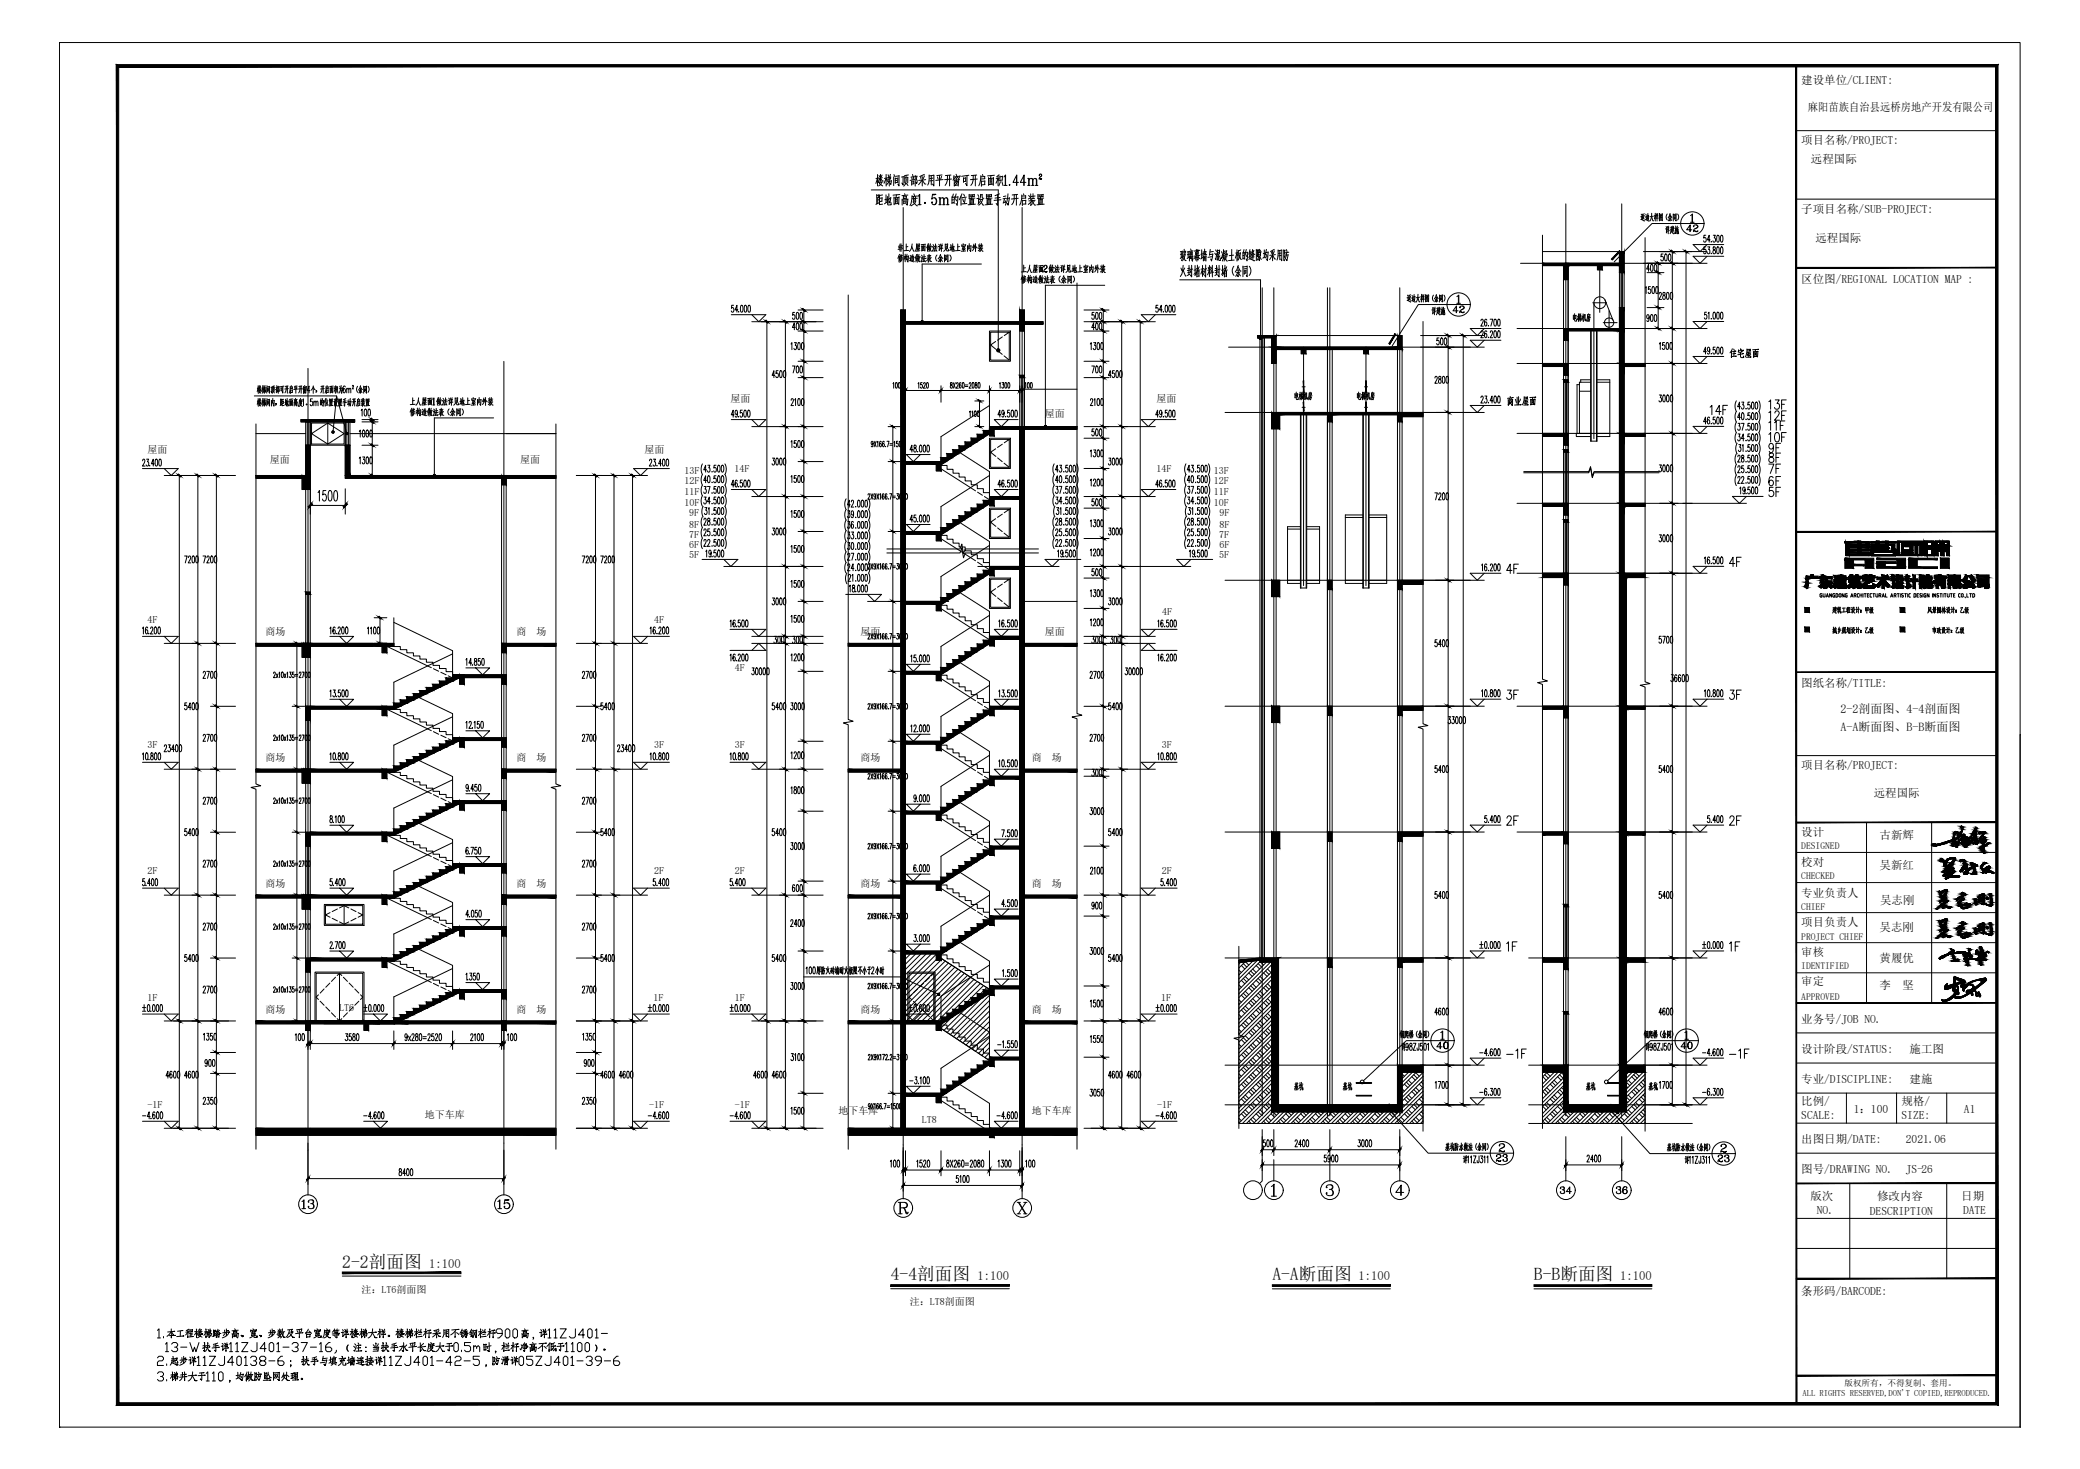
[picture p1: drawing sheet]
<svg xmlns="http://www.w3.org/2000/svg" width="841mm" height="594mm" viewBox="0 0 841 594" stroke-linecap="round" stroke-linejoin="round" font-family="sans-serif">
<defs><g id="words">
<g font-size="7.1">
<text x="138.4" y="512.8">2-2剖面图</text>
<text x="360.2" y="517.8">4-4剖面图</text>
<text x="514.5" y="517.8">A-A断面图</text>
<text x="620.3" y="517.8">B-B断面图</text>
</g>
<g font-size="5.7">
<text x="739.8" y="249.1">建筑工程设计：甲级</text>
<text x="778.2" y="249.1">风景园林设计：乙级</text>
</g>
<g font-size="5.1">
<text x="173.6" y="512.8">1:100</text>
<text x="395.3" y="517.8">1:100</text>
<text x="549.3" y="517.8">1:100</text>
<text x="655.1" y="517.8">1:100</text>
</g>
<g font-size="4.9">
<text x="744.2" y="288.5">2-2剖面图、4-4剖面图</text>
<text x="744.2" y="295.8">A-A断面图、B-B断面图</text>
</g>
<g font-size="4.6">
<text x="728.3" y="33.9">建设单位/CLIENT:</text>
<text x="731" y="44.8">麻阳苗族自治县远桥房地产开发有限公司</text>
<text x="728.3" y="58.3">项目名称/PROJECT:</text>
<text x="732.2" y="65.8">远程国际</text>
<text x="728.3" y="86">子项目名称/SUB-PROJECT:</text>
<text x="734" y="97.9">远程国际</text>
<text x="728.3" y="114.3">区位图/REGIONAL LOCATION MAP :</text>
<text x="728.3" y="277.9">图纸名称/TITLE:</text>
<text x="728.3" y="311">项目名称/PROJECT:</text>
<text x="757.7" y="322.4">远程国际</text>
<text x="728.3" y="338">设计</text>
<text x="760" y="339.2">古新辉</text>
<text x="728.3" y="350.2">校对</text>
<text x="760" y="351.4">吴新红</text>
<text x="728.3" y="362.7">专业负责人</text>
<text x="760.2" y="365.4">吴志刚</text>
<text x="728.3" y="374.6">项目负责人</text>
<text x="760" y="376.7">吴志刚</text>
<text x="728.3" y="386.5">审核</text>
<text x="760" y="388.8">黄履优</text>
<text x="728.3" y="398.5">审定</text>
<text x="760" y="400.1">李</text>
<text x="769.3" y="400.1">坚</text>
<text x="728.3" y="413.5">业务号/JOB NO.</text>
<text x="728.3" y="425.7">设计阶段/STATUS:</text>
<text x="772.1" y="425.9">施工图</text>
<text x="728.3" y="437.9">专业/DISCIPLINE:</text>
<text x="772.1" y="438.1">建施</text>
<text x="728.3" y="446.8">比例/</text>
<text x="768.9" y="446.8">规格/</text>
<text x="728.3" y="452.5">SCALE:</text>
<text x="749.5" y="450.3">1：100</text>
<text x="768.9" y="452.5">SIZE:</text>
<text x="794.1" y="450">A1</text>
<text x="728.3" y="462.2">出图日期/DATE:</text>
<text x="770.6" y="462.2">2021.06</text>
<text x="728.3" y="474.4">图号/DRAWING NO.</text>
<text x="770.6" y="474.3">JS-26</text>
<text x="732.1" y="485.3">版次</text>
<text x="759" y="485.3">修改内容</text>
<text x="793" y="485.3">日期</text>
<text x="734.6" y="491.1">NO.</text>
<text x="756.1" y="491.2">DESCRIPTION</text>
<text x="793.7" y="491.1">DATE</text>
<text x="728.3" y="523.6">条形码/BARCODE:</text>
</g>
<g font-size="4">
<text x="295.3" y="162.4">屋面</text>
<text x="467.6" y="162.4">屋面</text>
<text x="422.4" y="168.7">屋面</text>
<text x="59.6" y="183.3">屋面</text>
<text x="260.5" y="183.3">屋面</text>
<text x="109.1" y="187.4">屋面</text>
<text x="210.4" y="187.4">屋面</text>
<text x="276.8" y="191.7">13F</text>
<text x="297" y="190.7">14F</text>
<text x="467.6" y="190.7">14F</text>
<text x="490.8" y="191.7">13F</text>
<text x="276.8" y="195.9">12F</text>
<text x="490.8" y="195.9">12F</text>
<text x="276.8" y="200.3">11F</text>
<text x="490.8" y="200.3">11F</text>
<text x="276.8" y="204.8">10F</text>
<text x="278.7" y="208.8">9F</text>
<text x="490.8" y="204.8">10F</text>
<text x="493.1" y="208.8">9F</text>
<text x="278.7" y="213.3">8F</text>
<text x="493.1" y="213.3">8F</text>
<text x="278.6" y="217.5">7F</text>
<text x="278.7" y="221.6">6F</text>
<text x="493" y="217.5">7F</text>
<text x="493" y="221.6">6F</text>
<text x="278.6" y="225.8">5F</text>
<text x="493" y="225.8">5F</text>
<text x="469.8" y="248.7">4F</text>
<text x="59.6" y="252">4F</text>
<text x="107.3" y="256.9">商场</text>
<text x="208.9" y="256.9">商</text>
<text x="216.9" y="256.9">场</text>
<text x="264.6" y="252">4F</text>
<text x="347.9" y="256.9">屋面</text>
<text x="422.4" y="256.9">屋面</text>
<text x="297.2" y="271.3">4F</text>
<text x="59.6" y="302.6">3F</text>
<text x="264.5" y="302.6">3F</text>
<text x="297.2" y="302.6">3F</text>
<text x="469.8" y="302.6">3F</text>
<text x="107.3" y="307.8">商场</text>
<text x="208.9" y="307.8">商</text>
<text x="216.9" y="307.8">场</text>
<text x="347.9" y="307.8">商场</text>
<text x="417.3" y="307.8">商</text>
<text x="425.4" y="307.8">场</text>
<text x="59.6" y="353.5">2F</text>
<text x="264.5" y="353.5">2F</text>
<text x="297.2" y="353.5">2F</text>
<text x="469.8" y="353.5">2F</text>
<text x="107.3" y="358.7">商场</text>
<text x="208.9" y="358.7">商</text>
<text x="216.9" y="358.7">场</text>
<text x="347.9" y="358.7">商场</text>
<text x="417.3" y="358.7">商</text>
<text x="425.4" y="358.7">场</text>
<text x="59.6" y="404.8">1F</text>
<text x="264.2" y="404.8">1F</text>
<text x="297.2" y="404.8">1F</text>
<text x="469.5" y="404.8">1F</text>
<text x="107.3" y="409.6">商场</text>
<text x="137.2" y="408.7">LT6</text>
<text x="208.9" y="409.6">商</text>
<text x="216.9" y="409.6">场</text>
<text x="347.9" y="409.6">商场</text>
<text x="417.3" y="409.6">商</text>
<text x="425.4" y="409.6">场</text>
<text x="59.6" y="448">-1F</text>
<text x="262.5" y="448">-1F</text>
<text x="297.2" y="448">-1F</text>
<text x="467.9" y="448">-1F</text>
<text x="171.8" y="452">地下车库</text>
<text x="339" y="450.4">地下车库</text>
<text x="372.8" y="454.3">LT8</text>
<text x="417.3" y="450.4">地下车库</text>
<text x="146.2" y="522.7">注：LT6剖面图</text>
<text x="367.9" y="527.8">注：LT8剖面图</text>
</g>
<g font-size="3.9">
<text x="728.3" y="343.5">DESIGNED</text>
<text x="728.3" y="355.6">CHECKED</text>
<text x="728.3" y="368.1">CHIEF</text>
<text x="728.3" y="380">PROJECT CHIEF</text>
<text x="728.3" y="392">IDENTIFIED</text>
<text x="728.3" y="404.3">APPROVED</text>
</g>
<g font-size="3.5">
<text x="745.8" y="560.6">版权所有，不得复制、套用。</text>
<text x="728.8" y="564.7">ALL RIGHTS RESERVED,DON'T COPIED,REPRODUCED.</text>
</g>
</g></defs>
<g fill="none" stroke="#000" stroke-width=".4">
<path d="M364.3 125.4h1.8v330.9h-1.8zM364.3 125.4v333.7M366.1 125.4v333.7M412.3 125.4h1.9v8.5h-1.9zM412.3 125.4v27.3M414.2 125.4v27.3M121.7 169.7h21.7v.9h-21.7zM412.3 172.5h23.2v1.1h-23.2zM412.3 172.5h1.9v283.8h-1.9zM412.3 172.5v286.6M103.5 192.3h22v1.1h-22zM122.2 192.3h3.3v5.7h-3.3z"/>
<path d="M123.6 180.1h1.9v12.2h-1.9zM123.6 192.3v48.1M125.5 192.3v48.1M139.6 192.3h85.2v1.1h-85.2zM139.6 180.1h1.9v12.2h-1.9zM202.8 192.3h1.9v3.8h-1.9zM202.8 192.3v221.7M204.7 192.3v221.7M366.1 186.7h14.4v-1.6h2.4v-1.6h2.4v-1.6h2.5v-1.5h2.5v-1.6h2.4v-1.6h2.5v-1.5h2.4v-1.6h2.5v-1.6h12.2v1.1h-10.4v2.7h-1.8v-.9l-19.6 12.6v2.4h-1.9v-2.6h-12.5zM366.1 214.9h14.4v-1.5h2.4v-1.6h2.4v-1.6h2.5v-1.6h2.5v-1.5h2.4v-1.6h2.5v-1.6h2.4v-1.5h2.5v-1.6h12.2v1.1h-10.4v2.7h-1.8v-.9l-19.6 12.6v2.4h-1.9v-2.6h-12.5zM123.6 239.5h1.9v.9h-1.9zM366.1 243.2h14.4v-1.5h2.4v-1.6h2.4v-1.6h2.5v-1.6h2.5v-1.6h2.4v-1.5h2.5v-1.6h2.4v-1.6h2.5v-1.5h12.2v1.1h-10.4v2.6h-1.8v-.8l-19.6 12.6v2.4h-1.9v-2.6h-12.5z"/>
<path d="M400.1 257.4h12.2v1.1h-10.4v2.6h-1.8zM103.5 260.2h22v1.1h-22zM122.2 260.2h3.3v5.6h-3.3zM122.9 260.2h1.9v3.8h-1.9zM123.6 260.2h1.9v3.8h-1.9zM123.6 260.2v31.1M125.5 260.2h33.7v1.1h-33.7zM125.5 260.2v31.1M154.5 260.2h1.9v3.8h-1.9zM183 272.9v1.3h-2.6v1.3h-2.7v1.2h-2.6v1.3h-2.7v1.3h-2.6v1.3h-2.6v1.2h-2.7v1.3h-2.6v1.3h-2.7v1.2h-33.7v1.2h34l26.4-12.8h16.9v-1.1h-19.8v1.1M185.8 272.9h1.9v3.8h-1.9zM202.8 272.9h1.9v3.8h-1.9z"/>
<path d="M202.8 260.2h1.9v3.8h-1.9zM202.8 260.2h22v1.1h-22zM343 260.2h23.1v1.1h-23.1zM366.1 271.5h14.4v-1.6h2.4v-1.5h2.4v-1.6h2.5v-1.6h2.5v-1.6h2.4v-1.5h2.5v-1.6h2.4v-1.6h2.5v-1.5h12.2v1.1h-10.4v2.6h-1.8v-.8l-19.6 12.6v2.4h-1.9v-2.7h-12.5zM412.3 260.2h23.2v1.1h-23.2zM123.6 285.6h1.9v3.8h-1.9zM123.6 285.6h1.9v5.7h-1.9zM154.5 285.6h1.9v3.8h-1.9zM183 298.4v1.2h-2.6v1.3h-2.7v1.3h-2.6v1.3h-2.7v1.2h-2.6v1.3h-2.6v1.3h-2.7v1.2h-2.6v1.3h-2.7v1.3h-33.7v1.1h34l26.4-12.7h16.9v-1.1h-19.8v1.1M185.8 298.4h1.9v3.7h-1.9zM202.8 298.4h1.9v3.7h-1.9zM366.1 299.8h14.4v-1.6h2.4v-1.6h2.4v-1.5h2.5v-1.6h2.5v-1.6h2.4v-1.6h2.5v-1.5h2.4v-1.6h2.5v-1.6h12.2v1.2h-10.4v2.6h-1.8v-.8l-19.6 12.5v2.4h-1.9v-2.6h-12.5z"/>
<path d="M103.5 311.1h22v1.1h-22zM122.2 311.1h3.3v5.7h-3.3zM122.9 311.1h1.9v3.7h-1.9zM123.6 311.1h1.9v3.7h-1.9zM123.6 311.1v31.1M125.5 311.1v31.1M154.5 311.1h1.9v3.7h-1.9zM202.8 311.1h1.9v3.7h-1.9zM202.8 311.1h22v1.1h-22zM343 311.1h23.1v1.1h-23.1zM412.3 311.1h23.2v1.1h-23.2zM123.6 336.6h1.9v5.6h-1.9z"/>
<path d="M154.5 336.6h1.9v3.7h-1.9zM183 323.8v1.3h-2.6v1.3h-2.7v1.2h-2.6v1.3h-2.7v1.3h-2.6v1.2h-2.6v1.3h-2.7v1.3h-2.6v1.3h-2.7v1.3h-33.7v1.1h34l26.4-12.7h16.9v-1.2h-19.8v1.2M185.8 323.8h1.9v3.8h-1.9zM202.8 323.8h1.9v3.8h-1.9zM366.1 328.1h14.4v-1.6h2.4v-1.6h2.4v-1.5h2.5v-1.6h2.5v-1.6h2.4v-1.6h2.5v-1.6h2.4v-1.5h2.5v-1.6h12.2v1.2h-10.4v2.6h-1.8v-.9l-19.6 12.6v2.4h-1.9v-2.6h-12.5zM183 349.3v1.2h-2.6v1.3h-2.7v1.3h-2.6v1.3h-2.7v1.3h-2.6v1.2h-2.6v1.3h-2.7v1.3h-2.6v1.2h-2.7v1.3h-33.7v1.1h34l26.4-12.7h16.9v-1.1h-19.8v1.1M185.8 349.3h1.9v3.7h-1.9zM202.8 349.3h1.9v3.7h-1.9zM103.5 362h22v1.1h-22zM122.2 362h3.3v5.7h-3.3zM122.9 362h1.9v3.8h-1.9zM123.6 362h1.9v3.8h-1.9z"/>
<path d="M123.6 362v54.7M125.5 362v54.7M154.5 362h1.9v3.8h-1.9zM183 374.7v1.3h-2.6v1.3h-2.7v1.3h-2.6v1.2h-2.7v1.3h-2.6v1.3h-2.6v1.2h-2.7v1.3h-2.6v1.3h-2.7v1.2h-33.7v1.2h34l26.4-12.8h16.9v-1.1h-19.8v1.1M185.8 374.7h1.9v3.8h-1.9zM202.8 374.7h1.9v3.8h-1.9zM202.8 362h1.9v3.8h-1.9zM202.8 362h22v1.1h-22zM343 362h23.1v1.1h-23.1zM378.6 360.1v-2.6h-12.5v-1.2h14.4v-1.5h2.4v-1.6h2.4v-1.6h2.5v-1.5h2.5v-1.6h2.4v-1.6h2.5v-1.6h2.4v-1.5h2.5v-1.6h12.2v1.1h-10.4v2.7h-1.8v-.9l-19.6 12.6v2.4M412.3 362h23.2v1.1h-23.2zM123.6 387.4h1.9v5.7h-1.9z"/>
<path d="M154.5 387.4h1.9v3.8h-1.9zM366.1 384.6h14.4v-1.6h2.4v-1.5h2.4v-1.6h2.5v-1.6h2.5v-1.5h2.4v-1.6h2.5v-1.6h2.4v-1.6h2.5v-1.5h12.2v1.1h-10.4v2.6h-1.8v-.8l-19.6 12.6v2.4h-1.9v-2.6h-12.5zM103.5 412.9h22v1.1h-22zM123.6 412.9h1.9v3.8h-1.9zM147.2 412.9h1.8v3.8h-1.8zM149 412.9h75.8v1.1h-75.8zM183 400.2v1.3h-2.6v1.2h-2.7v1.3h-2.6v1.3h-2.7v1.2h-2.6v1.3h-2.6v1.3h-2.7v1.3h-2.6v1.2h-2.7v1.3h-33.7v1.1h34l26.4-12.7h16.9v-1.1h-19.8v1.1M185.8 400.2h1.9v3.8h-1.9zM202.8 400.2h1.9v3.8h-1.9zM202.8 412.9h1.9v3.8h-1.9zM343 412.9h23.1v1.1h-23.1zM366.1 412.9h14.4v-1.6h2.4v-1.5h2.4v-1.6h2.5v-1.6h2.5v-1.5h2.4v-1.6h2.5v-1.6h2.4v-1.5h2.5v-1.6h12.2v1.1h-10.4v2.6h-1.8v-.8l-19.6 12.5v2.5h-1.9v-2.7h-12.5z"/>
<path d="M366.1 412.9h14.4v3.8h-1.9v-2.7h-12.5zM412.3 412.9h23.2v1.1h-23.2zM103.5 456.3h121.3v2.8h-121.3zM343 456.3h92.5v2.8h-92.5zM366.1 442.1h14.4v-1.6h2.4v-1.6h2.4v-1.6h2.5v-1.7h2.5v-1.6h2.4v-1.6h2.5v-1.6h2.4v-1.7h2.5v-1.6h12.2v1.1h-10.4v2.7h-1.8v-.8l-19.6 13v2.4h-1.9v-2.6h-12.5zM366.1 442.1h14.4v3.8h-1.9v-2.6h-12.5zM400.1 456.3h12.2v1.1h-10.4v2.7h-1.8z"/>
</g>
<!-- layer: DIM_ELEV -->
<g fill="none" stroke="#000" stroke-width=".4">
<path d="M689.7 99.8h-.7v1.1a.81 .81 0 0 1 .9 .8 .81 .81 0 0 1-.9 .8l-.2-.4M689.7 95.1h-.7v1.1a.81 .81 0 0 1 .9 .8 .81 .81 0 0 1-.9 .8l-.2-.4M690.2 98.9l-2.8 2.8-2.8-2.8h12.4M690.5 99.8h.8l-.4 1.1a.83 .83 0 0 1 .5 1 .83 .83 0 0 1-.9 .6l-.2-.4M691.5 97h-1.2l.8-1.9v2.8M691.9 97.7l.1 .1M692.7 100v.8a.95 .95 0 0 1 1 .8 .95 .95 0 0 1-.7 1 1.06 1.06 0 0 1-.4-1.1 1.06 1.06 0 0 1 .9-.7v-.8zM692.7 95.1h.9l-.5 1.1a.83 .83 0 0 1 .6 1 .83 .83 0 0 1-1 .6l-.1-.4M694.3 100l.4-.2 .4 .6v1.7l-.4 .5-.5-.5zM694.3 95.3l.4-.2 .4 .5v1.8l-.4 .5-.5-.5zM695.9 100h.6l.1 .4v1.7l-.4 .5-.5-.5zM695.9 95.3h.6l.1 .3v1.8l-.4 .5-.3-.1-.3-1.1z"/>
<path d="M664.5 106.5h25.7M664.5 101.7h25.7M690.2 103.6l-2.8 2.9-2.8-2.9h12.4M691.9 102.4l.1 .1M295.7 127.3h14l-2.9 2.8-2.8-2.8M296.6 123.5h-.7v1a.91 .91 0 0 1 1 .7 .91 .91 0 0 1-.6 1.1l-.6-.6M298.4 125.3h-1.2l.8-1.8v2.8M298.7 126l.1 .1M299.6 123.6h.6l.1 .4v1.7l-.3 .6-.5-.6zM301.1 123.6l.2-.1a1.84 1.84 0 0 1 0 2.8l-.4-1.2zM302.6 123.6l.4-.1 .4 .5v1.7l-.4 .6-.5-.6zM304 130.1h13.7"/>
<path d="M453.4 130.1h13.7M467.1 127.3l-2.8 2.8-2.8-2.8h13.9M468.2 123.5h-.8v1a.81 .81 0 0 1 1 .8 .81 .81 0 0 1-1 .8l-.1-.4M469.9 125.3h-1.1l.7-1.8v2.8M470.4 126l.1 .1M471.3 123.6l.2-.1a1.93 1.93 0 0 1 0 2.8l-.4-1.2zM472.8 123.6l.4-.1 .4 .5v1.7l-.4 .6-.6-.6zM474.3 123.6h.6l.2 .4v1.7l-.4 .6-.5-.6zM574.4 135.7h25.7M598.8 134.5l.3-.7 .5 .2v.8l-.9 1.8h1.1M598.8 129.7l.1-.4a.56 .56 0 0 1 .8 0 .56 .56 0 0 1-.1 .8l-.9 1.8h1.1M600.1 137.6l-2.8 2.8-2.8-2.8h12.4"/>
<path d="M600.1 132.9l-2.8 2.8-2.8-2.8h12.4M601.2 134.2l-.3-.4a1.91 1.91 0 0 0-.1 2.8 1.04 1.04 0 0 0-.1-1.8l-.5 .9M601.2 129.5l-.3-.4a1.91 1.91 0 0 0-.1 2.8 1.04 1.04 0 0 0-.1-1.8l-.5 .9M601.8 136.3l.1 .2M601.8 131.6l.1 .2M602.5 129.1h1.1l-.8 2.8M602.6 134.5l.3-.7 .5 .2-.1 1.3-.8 1.3h1.1M604.3 133.9l.3-.1 .4 .5v1.8l-.4 .5-.5-.5zM604.3 129.2l.3-.1 .4 .5v1.7l-.4 .6-.5-.6zM605.7 133.9h.7l.1 .4v1.8l-.4 .5-.5-.5zM605.7 129.2l.4-.1 .4 .5v1.7l-.4 .6-.5-.6zM664.5 132.9h25.7"/>
<path d="M690 126.3h-.7v1a.89 .89 0 0 1 1 .7 .89 .89 0 0 1-.6 1l-.6-.5M690.2 130l-2.8 2.9-2.8-2.9h12.4M690.7 126.8l.3-.5v2.7M691.9 128.8l.1 .1M692.8 126.4l.3-.1a1.92 1.92 0 0 1 0 2.7l-.5-1.1zM694.3 126.4l.4-.1 .4 .5v1.7l-.4 .5-.5-.5zM695.9 126.4h.6l.1 .4v1.7l-.4 .5-.3-.1-.3-1zM574.4 140.4h25.7M664.5 147h25.7M690 142.3h-1.2l.8-1.9v2.8M690.2 144.2l-2.8 2.8-2.8-2.8h12.4M691.3 141.3l-.2 .7a.74 .74 0 0 1-.8-.7 .74 .74 0 0 1 .8-.8l.1 2.1-.3 .6-.5-.4"/>
<path d="M691.9 142.9l.1 .2M693.5 140.4h-.8v1a.81 .81 0 0 1 1 .9 .81 .81 0 0 1-1 .8l-.1-.5M694.3 140.5l.4-.1 .4 .5v1.7l-.4 .6-.5-.6zM695.9 140.5h.6l.1 .4v1.7l-.4 .6-.3-.1-.3-1.1zM295.7 169.7h14l-2.9 2.8-2.8-2.8M296.8 167.7h-1.1l.7-1.8v2.8M298.2 166.8l-.2 .7a.74 .74 0 0 1-.8-.8 .74 .74 0 0 1 .8-.7l.1 2.2-.4 .5-.4-.4M298.6 168.4v.1M300.1 165.9h-.7v1.1a.86 .86 0 0 1 1 .5 .86 .86 0 0 1-.4 1l-.4 .2-.4-.5M301 166l.3-.1a2.13 2.13 0 0 1-.1 2.8l-.5-1.2zM302.5 166l.2-.1a1.88 1.88 0 0 1 0 2.8l-.5-1.2zM304 172.5h13.7"/>
<path d="M404.7 167.7h-1.2l.8-1.8v2.8M406 166.8l-.2 .7a.74 .74 0 0 1-.8-.8 .74 .74 0 0 1 .8-.7l.1 2.2-.4 .5-.4-.4M406.6 168.4l.1 .1M407.7 169.7l-2.8 2.8-2.9-2.8h9.6M408.2 165.9h-.8v1a.9 .9 0 0 1 1.1 .7 .9 .9 0 0 1-.6 1.1l-.6-.5M409 166h.6l.2 .4v1.8l-.4 .5-.5-.5zM410.5 166l.2-.1a1.84 1.84 0 0 1 0 2.8l-.3-.5zM453.4 172.5h13.7M467.1 169.7l-2.8 2.8-2.8-2.8h13.9M468.4 167.7h-1.1l.8-1.8v2.8M469.8 166.8l-.3 .7a.74 .74 0 0 1-.7-.8 .74 .74 0 0 1 .7-.7l.2 2.2-.4 .5-.4-.4M470.4 168.4l.1 .1"/>
<path d="M472 165.9h-.8v1.1a.9 .9 0 0 1 1.1 .6 .9 .9 0 0 1-.6 1.1l-.6-.5M472.8 166l.4-.1a2.19 2.19 0 0 1-.2 2.8l-.4-1.2zM474.3 166l.4-.1a2.13 2.13 0 0 1-.2 2.8l-.4-1.2zM574.4 166.8h25.7M598.8 160.8l.1-.3a.56 .56 0 0 1 .8-.1 .56 .56 0 0 1-.1 .9l-.9 1.7h1.1M600.1 164l-2.8 2.8-2.8-2.8h12.4M600.4 160.2h.8l-.4 1.1a.93 .93 0 0 1 .5 .9 .93 .93 0 0 1-.7 .8l-.4-.6M601.8 162.7l.1 .2M603.6 162.1h-1.1l.8-1.9v2.8M604.3 160.3l.2-.1a2.19 2.19 0 0 1 .1 2.8l-.5-.6zM605.7 160.3l.3-.1a2.13 2.13 0 0 1 .1 2.8l-.5-.6zM664.5 175.3h25.7"/>
<path d="M690 170.5h-1.2l.8-1.8v2.8M690.2 172.4l-2.8 2.9-2.8-2.9h12.4M691.2 169.1l-.2-.4a1.91 1.91 0 0 0-.1 2.8 .85 .85 0 0 0 .4-1 .85 .85 0 0 0-.7-.6l-.3 .6M691.9 171.2l.1 .1M693.5 168.7h-.8v1a.81 .81 0 0 1 1 .8 .81 .81 0 0 1-1 .8l-.1-.4M694.3 168.8l.4-.1 .4 .5v1.7l-.4 .6-.5-.6zM695.9 168.8h.6l.1 .4v1.7l-.4 .6-.3-.2-.3-1zM702.1 162.1a4.4 4.4 0 0 0 0 4.3 4.4 4.4 0 0 0 0 4.3 4.4 4.4 0 0 0 0 4.2 4.5 4.5 0 0 0 0 4.4M702.4 179.3a4.4 4.4 0 0 0 0 4.2M702.8 171.2h.8l-.5 1.1a.84 .84 0 0 1 .5 .9 .84 .84 0 0 1-.8 .7l-.2-.4M702.8 175.5h.8l-.5 1.1a.93 .93 0 0 1 .6 .9 .93 .93 0 0 1-.7 .8l-.4-.5M703.1 179.8h.8l-.5 1.1a.84 .84 0 0 1 .5 .9 .84 .84 0 0 1-.8 .7l-.2-.5"/>
<path d="M703.7 164.5h-1.1l.8-1.9v2.9M703.7 168.8h-1.1l.8-1.9v2.8M704.1 171.2h1.1l-.8 2.8M704.2 162.6h.9l-.5 1.1a.91 .91 0 0 1 .6 .9 .91 .91 0 0 1-.7 .9l-.4-.6M704.3 167.1l.2-.2a1.83 1.83 0 0 1 0 2.8l-.4-1.2zM705.2 177.3h-1.1l.8-1.8v2.8M706 165.2l.1 .1M706 169.5l.1 .1M706 173.8l.1 .1M706 178l.1 .2M707.5 162.6h-.7v1.1a.9 .9 0 0 1 1.1 .7 .9 .9 0 0 1-.7 1.1l-.5-.6M707.5 166.9h-.7v1.1a.81 .81 0 0 1 .9 .8 .81 .81 0 0 1-.9 .8l-.1-.4"/>
<path d="M707.5 171.2h-.7v1.1a.81 .81 0 0 1 .9 .8 .81 .81 0 0 1-.9 .8l-.1-.4M707.5 175.5h-.7v1.1a.9 .9 0 0 1 1.1 .6 .9 .9 0 0 1-.7 1.1l-.5-.5M707.5 179.8h-.7v1.1a.81 .81 0 0 1 .9 .8 .81 .81 0 0 1-.9 .8l-.1-.5M708.4 162.7l.4-.1a2.19 2.19 0 0 1-.2 2.9l-.4-.6zM708.4 167.1l.4-.2 .4 .5v1.8l-.4 .5-.6-.5zM708.4 171.3l.4-.1 .4 .6v1.7l-.4 .5-.6-.5zM708.4 175.6l.4-.1a2.19 2.19 0 0 1-.2 2.8l-.4-.5zM708.4 179.9l.4-.1 .4 .5v1.7l-.4 .6-.6-.6zM709.9 162.7l.4-.1a2.13 2.13 0 0 1-.2 2.9l-.4-1.3zM709.9 167.1l.4-.2 .3 .5v1.8l-.3 .5-.6-.5zM709.9 171.3h.6l.1 .5v1.7l-.3 .5-.6-.5zM709.9 175.6l.4-.1a2.13 2.13 0 0 1-.2 2.8l-.4-1.2z"/>
<path d="M709.9 179.9h.6l.1 .4v1.7l-.3 .6-.6-.6zM711.2 162.1a4.7 4.7 0 0 1 0 4.3 4.7 4.7 0 0 1 0 4.3 4.7 4.7 0 0 1 0 4.2 4.8 4.8 0 0 1 0 4.4 4.7 4.7 0 0 1 0 4.2 4.7 4.7 0 0 1 0 4.3 4.8 4.8 0 0 1 0 4.3 4.7 4.7 0 0 1 0 4.3M57.6 189.5h14.5l-2.9 2.8-2.8-2.8M57.7 186.4l.3-.7 .5 .2-.1 1.3-.8 1.3h1.1M59.3 185.7h.8l-.5 1a.93 .93 0 0 1 .6 1 .93 .93 0 0 1-.7 .8l-.4-.5M60.5 188.2l.1 .2M62.3 187.6h-1.1l.8-1.9v2.8M62.9 185.8l.4-.1 .4 .5v1.8l-.4 .5-.5-.5zM64.5 185.8h.6l.2 1.1-.1 1.1-.4 .5-.5-.5zM66.4 192.3h13.8M248.1 192.3h13.7M261.8 189.5l-2.8 2.8-2.8-2.8h14.5"/>
<path d="M262.6 186.4l.3-.7 .6 .2v.8l-1 1.8h1.1M264.2 185.7h.8l-.4 1a.83 .83 0 0 1 .5 1 .83 .83 0 0 1-.9 .7l-.1-.4M265.6 188.2l.1 .2M267.4 187.6h-1.1l.8-1.9v2.8M268 185.8l.3-.1a1.92 1.92 0 0 1 0 2.8l-.5-1.2zM269.6 185.8l.3-.1 .4 .5v1.8l-.4 .5-.5-.5zM284 187.6a4.7 4.7 0 0 0 0 4.3M284 191.9a4.7 4.7 0 0 0 0 4.3 4.7 4.7 0 0 0 0 4.3 4.7 4.7 0 0 0 0 4.2M284.7 196.7h.8l-.4 1.1a.83 .83 0 0 1 .5 1 .83 .83 0 0 1-.9 .6l-.1-.4M285.7 190h-1.1l.7-1.9v2.8M285.7 194.3h-1.1l.7-1.9v2.8M286 196.7h1.1l-.7 2.8"/>
<path d="M286.2 188.1h.8l-.4 1.1a.93 .93 0 0 1 .5 .9 .93 .93 0 0 1-.7 .8l-.4-.5M286.3 192.5l.4-.1 .3 .6v1.7l-.3 .5-.6-.5zM287.9 190.7l.1 .1M287.9 195l.1 .1M287.9 199.2l.1 .2M289.5 188.1h-.8v1.1a.89 .89 0 0 1 1.1 .5 .89 .89 0 0 1-.4 1.1l-.4 .1-.4-.5M289.5 192.4h-.8v1.1a.9 .9 0 0 1 1.1 .6 .9 .9 0 0 1-.6 1.1l-.5-.1-.1-.4M289.5 196.7h-.8v1.1a.89 .89 0 0 1 1.1 .5 .89 .89 0 0 1-.4 1.1l-.4 .1-.4-.5M290.4 188.3h.5l.2 .4v1.7l-.4 .5-.3-.1-.3-1zM290.4 192.5h.5l.2 .5v1.7l-.4 .5-.5-.5zM290.4 196.9h.5l.2 .3v1.8l-.4 .5-.5-.5zM291.8 188.3l.2-.2a1.83 1.83 0 0 1 0 2.8l-.4-1.1z"/>
<path d="M291.8 192.5l.2-.1a1.84 1.84 0 0 1 0 2.8l-.4-1.2zM291.8 196.9l.2-.2a1.83 1.83 0 0 1 0 2.8l-.4-1.2zM293.1 187.6a4.4 4.4 0 0 1 0 4.3M293.1 191.9a4.4 4.4 0 0 1 0 4.3 4.4 4.4 0 0 1 0 4.3 4.4 4.4 0 0 1 0 4.2M295.7 198h14l-2.9 2.8-2.8-2.8M296.8 196.1h-1.1l.7-1.9v2.8M298.1 194.6l-.3-.4a2.07 2.07 0 0 0-.1 2.8 .85 .85 0 0 0 .5-.9 .85 .85 0 0 0-.8-.7l-.2 .7M298.6 196.7v.1M300.1 194.2h-.7v1.1a.86 .86 0 0 1 1 .5 .86 .86 0 0 1-.4 1l-.4 .2-.4-.6M301 194.3l.2-.1a1.97 1.97 0 0 1 0 2.8l-.5-1.2zM302.5 194.3l.2-.1a1.88 1.88 0 0 1 0 2.8l-.5-1.2zM369.1 181.9h-1.2l.8-1.9v2.8"/>
<path d="M369.6 180.1v.8a.95 .95 0 0 1 .9 .9 .95 .95 0 0 1-.6 1 1.06 1.06 0 0 1-.4-1.1 1.06 1.06 0 0 1 .9-.8v-.8zM371 182.6l.1 .1M372 180.1l.3-.1 .4 .6v1.7l-.4 .5-.5-.5zM372.1 183.8l-2.8 2.9-2.8-2.9h9.6M373.5 180.1h.6l.1 .5v1.7l-.4 .5-.5-.5zM375 180.1l.2-.1a1.84 1.84 0 0 1 0 2.8l-.4-.5zM404.7 196h-1.2l.8-1.8v2.8M405.9 194.6l-.4-.4a2.14 2.14 0 0 0 0 2.8 .84 .84 0 0 0 .5-.9 .84 .84 0 0 0-.8-.7l-.2 .6M406.6 196.7l.1 .1M407.7 198l-2.8 2.8-2.9-2.8h9.6M408.2 194.2h-.8v1.1a.86 .86 0 0 1 1 .5 .86 .86 0 0 1-.3 1l-.4 .2-.4-.6M409 194.3l.4-.1a2.13 2.13 0 0 1-.1 2.8l-.5-1.2z"/>
<path d="M410.5 194.3l.2-.1a1.88 1.88 0 0 1 0 2.8l-.3-.6zM426.2 187.6a4.7 4.7 0 0 0 0 4.3 4.7 4.7 0 0 0 0 4.2M426.2 196.2a4.7 4.7 0 0 0 0 4.3 4.7 4.7 0 0 0 0 4.2M426.9 196.7h.9l-.5 1.1a.83 .83 0 0 1 .5 1 .83 .83 0 0 1-.9 .6l-.1-.4M427.9 190h-1.1l.7-1.9v2.8M427.9 194.3h-1.1l.7-1.9v2.8M428.3 196.7h1l-.7 2.8M428.4 188.1h.8l-.4 1.1a.84 .84 0 0 1 .5 1 .84 .84 0 0 1-.9 .6l-.1-.4M428.5 192.5h.6l.2 1.1-.1 1.1-.3 .5-.5-.5zM430.1 190.7l.1 .1M430.1 195l.1 .1M430.1 199.2l.1 .2"/>
<path d="M431.7 188.1h-.7v1.1a.89 .89 0 0 1 1 .5 .89 .89 0 0 1-.3 1.1l-.5 .1-.4-.5M431.7 192.4h-.7v1.1a.9 .9 0 0 1 1 .6 .9 .9 0 0 1-.6 1.1l-.6-.5M431.7 196.7h-.7v1.1a.89 .89 0 0 1 1 .5 .89 .89 0 0 1-.3 1.1l-.5 .1-.4-.5M432.5 188.3h.7l.1 .4v1.7l-.4 .5-.5-.5zM432.5 192.5h.7l.1 .5v1.7l-.4 .5-.5-.5zM432.5 196.9l.3-.2a2.13 2.13 0 0 1 .1 2.8l-.5-.5zM434.1 188.3l.2-.2a1.83 1.83 0 0 1 0 2.8l-.4-.5zM434.1 192.5l.2-.1a1.83 1.83 0 0 1 0 2.8l-.4-.5zM434.1 196.9l.2-.2a1.88 1.88 0 0 1 0 2.8l-.4-.5zM435.3 187.6a4.4 4.4 0 0 1 0 4.3 4.4 4.4 0 0 1 0 4.2M435.3 196.2a4.4 4.4 0 0 1 0 4.3 4.4 4.4 0 0 1 0 4.2 4.4 4.4 0 0 1 0 4.3 4.5 4.5 0 0 1 0 4.3 4.4 4.4 0 0 1 0 4.3 4.4 4.4 0 0 1 0 4.3M467.1 198l-2.8 2.8-2.8-2.8h13.9"/>
<path d="M468.4 196.1h-1.1l.8-1.9v2.8M469.7 194.6l-.3-.4a1.96 1.96 0 0 0-.1 2.8 .85 .85 0 0 0 .5-.9 .85 .85 0 0 0-.8-.7l-.2 .7M470.4 196.7l.1 .1M472 194.2h-.8v1.1a.9 .9 0 0 1 1.1 .6 .9 .9 0 0 1-.6 1.1l-.6-.6M472.8 194.3l.2-.1a1.97 1.97 0 0 1 0 2.8l-.4-1.2zM474.3 194.3l.2-.1a1.97 1.97 0 0 1 0 2.8l-.4-1.2zM479.5 187.6a4.4 4.4 0 0 0 0 4.3 4.4 4.4 0 0 0 0 4.2M479.5 196.2a4.4 4.4 0 0 0 0 4.3 4.4 4.4 0 0 0 0 4.2M480.2 196.7h.8l-.4 1.1a.84 .84 0 0 1 .5 1 .84 .84 0 0 1-.9 .6l-.2-.4M481.2 190h-1.2l.8-1.9v2.8M481.2 194.3h-1.2l.8-1.9v2.8M481.6 196.7h1l-.7 2.8"/>
<path d="M481.7 188.1h.8l-.4 1.1a.83 .83 0 0 1 .5 1 .83 .83 0 0 1-.9 .6l-.1-.4M481.8 192.5l.2-.1a1.83 1.83 0 0 1 0 2.8l-.4-1.2zM483.4 190.7l.1 .1M483.4 195l.1 .1M483.4 199.2l.1 .2M485 188.1h-.8v1.1a.9 .9 0 0 1 1.1 .6 .9 .9 0 0 1-.6 1.1l-.5-.1-.1-.4M485 192.4h-.8v1.1a.9 .9 0 0 1 1.1 .6 .9 .9 0 0 1-.6 1.1l-.5-.1-.1-.4M485 196.7h-.8v1.1a.82 .82 0 0 1 1 .8 .82 .82 0 0 1-1 .8l-.1-.4M485.8 188.3l.4-.2 .4 .6v1.7l-.4 .5-.5-.5zM485.8 192.5l.4-.1 .4 .6v1.7l-.4 .5-.5-.5zM485.8 196.9l.3-.2a2.19 2.19 0 0 1 .1 2.8l-.5-.5zM487.4 188.3h.6l.1 .4v1.7l-.4 .5-.3-.1-.3-1z"/>
<path d="M487.4 192.5h.6l.2 1.1-.1 1.1-.4 .5-.5-.5zM487.4 196.9l.2-.2a2.13 2.13 0 0 1 .1 2.8l-.5-.5zM488.6 187.6a4.7 4.7 0 0 1 0 4.3 4.7 4.7 0 0 1 0 4.2M488.6 196.2a4.7 4.7 0 0 1 0 4.3 4.7 4.7 0 0 1 0 4.2 4.7 4.7 0 0 1 0 4.3 4.8 4.8 0 0 1 0 4.3 4.7 4.7 0 0 1 0 4.3 4.7 4.7 0 0 1 0 4.3M702.1 183.5a4.4 4.4 0 0 0 0 4.3 4.5 4.5 0 0 0 0 4.3 4.4 4.4 0 0 0 0 4.3M702.7 184.8l.3-.7 .4 .1v1.4l-.8 1.3h1.1M702.7 189l.1-.5a.74 .74 0 0 1 .9 .4 .74 .74 0 0 1-.3 .9l-.8 1.4h1.1M702.7 193.3l.1-.5a.71 .71 0 0 1 .9 .4 .71 .71 0 0 1-.3 .9l-.8 1.4h1.1M703.4 197.5l.4-.6v2.8M704.2 193.3l.1-.5a.71 .71 0 0 1 .9 .4 .71 .71 0 0 1-.3 .9l-.8 1.4h1.1M704.2 184.2v.8a.95 .95 0 0 1 1 .8 .95 .95 0 0 1-.7 1.1 1.06 1.06 0 0 1-.4-1.1 1.06 1.06 0 0 1 .9-.8v-.8zM704.4 180.3l.4-.5v2.8"/>
<path d="M705 188.4h-.8v1.1a.9 .9 0 0 1 1.1 .6 .9 .9 0 0 1-.6 1.1l-.6-.6M705.6 197.9l-.2 .7a.74 .74 0 0 1-.8-.8 .74 .74 0 0 1 .8-.7l.2 2.1-.4 .5-.5-.3M706 182.3l.1 .2M706 186.6l.1 .1M706 190.9l.1 .1M706 195.2l.1 .1M706 199.5l.1 .1M707.5 184.1h-.7v1a.81 .81 0 0 1 .9 .8 .81 .81 0 0 1-.9 .8l-.1-.3M707.5 188.4h-.7v1.1a.9 .9 0 0 1 1.1 .6 .9 .9 0 0 1-.7 1.1l-.5-.6M707.5 192.7h-.7v1a.81 .81 0 0 1 .9 .8 .81 .81 0 0 1-.9 .8l-.1-.4M707.5 196.9h-.7v1.1a.81 .81 0 0 1 .9 .8 .81 .81 0 0 1-.9 .8l-.1-.4M708.4 184.2l.4-.1 .4 .5v1.8l-.4 .5-.6-.5z"/>
<path d="M708.4 188.5l.4-.1a2.19 2.19 0 0 1-.2 2.8l-.4-.6zM708.4 192.8l.4-.1 .4 .5v1.7l-.4 .6-.6-.6zM708.4 197.1l.4-.2 .4 .6v1.7l-.4 .5-.6-.5zM709.9 184.2h.6l.1 .4v1.8l-.3 .5-.6-.5zM709.9 188.5l.4-.1a2.13 2.13 0 0 1-.2 2.8l-.4-1.2zM709.9 192.8l.4-.1 .3 .5v1.7l-.3 .6-.6-.6zM709.9 197.1h.6l.1 .4v1.7l-.3 .5-.6-.5zM284 209.1a4.7 4.7 0 0 0 0 4.2 4.7 4.7 0 0 0 0 4.3 4.7 4.7 0 0 0 0 4.3M284.3 204.8a4.7 4.7 0 0 0 0 4.3M284.6 210.2l.1-.3a.56 .56 0 0 1 .8-.1 .56 .56 0 0 1-.1 .9l-.8 1.7h1M284.6 214.6l.3-.7 .5 .2-.1 1.3-.7 1.3h1M284.6 218.8l.3-.6 .5 .2-.1 1.2-.7 1.4h1"/>
<path d="M284.7 201h.8l-.4 1.1a.83 .83 0 0 1 .5 .9 .83 .83 0 0 1-.9 .7l-.1-.4M285 205.3h.8l-.4 1a.83 .83 0 0 1 .5 1 .83 .83 0 0 1-.9 .7l-.2-.4M286.1 218.8l.3-.6 .6 .2v.8l-1 1.8h1.1M286.2 209.7v.8a.95 .95 0 0 1 .9 .9 .95 .95 0 0 1-.7 1 1.05 1.05 0 0 1-.3-1.1 1.05 1.05 0 0 1 .9-.8v-.8zM286.4 205.8l.3-.5v2.8M287 213.9h-.8v1a.89 .89 0 0 1 1 .6 .89 .89 0 0 1-.3 1l-.5 .2-.4-.6M287.2 202.9h-1.2l.8-1.9v2.8M287.9 203.6l.1 .1M287.9 207.8l.1 .2M287.9 212.1l.1 .2M287.9 216.4l.1 .1M289.5 201h-.8v1.1a.89 .89 0 0 1 1.1 .5 .89 .89 0 0 1-.4 1.1l-.4 .1-.4-.5"/>
<path d="M289.5 205.3h-.8v1a.9 .9 0 0 1 1.1 .7 .9 .9 0 0 1-.6 1.1l-.5-.1-.1-.4M289.5 209.6h-.8v1.1a.89 .89 0 0 1 1.1 .5 .89 .89 0 0 1-.4 1.1l-.4 .1-.4-.5M289.5 213.9h-.8v1a.89 .89 0 0 1 1.1 .6 .89 .89 0 0 1-.4 1l-.4 .2-.4-.6M289.5 218.2h-.8v1a.9 .9 0 0 1 1.1 .7 .9 .9 0 0 1-.6 1.1l-.5-.2-.1-.4M290.4 201.1h.5l.2 .4v1.8l-.4 .5-.3-.1-.3-1.1zM290.4 205.4h.5l.2 .4v1.8l-.4 .5-.5-.5zM290.4 209.7l.2-.1a2.13 2.13 0 0 1 .1 2.8l-.5-.5zM290.4 214h.5l.2 .4v1.7l-.4 .6-.3-.2-.3-1zM290.4 218.3h.5l.2 .4v1.7l-.4 .6-.5-.6zM291.8 201.1l.2-.1a1.83 1.83 0 0 1 0 2.8l-.4-1.2zM291.8 205.4l.2-.1a1.84 1.84 0 0 1 0 2.8l-.4-1.2zM291.8 209.7l.2-.1a1.88 1.88 0 0 1 0 2.8l-.4-1.2z"/>
<path d="M291.8 214l.2-.1a1.83 1.83 0 0 1 0 2.8l-.4-1.2zM291.8 218.3l.2-.1a1.84 1.84 0 0 1 0 2.8l-.4-1.2zM293.1 204.8a4.4 4.4 0 0 1 0 4.3 4.4 4.4 0 0 1 0 4.2 4.4 4.4 0 0 1 0 4.3 4.4 4.4 0 0 1 0 4.3M304 200.8h13.7M342.1 201.7a4.4 4.4 0 0 0 0 4.3 4.5 4.5 0 0 0 0 4.3 4.4 4.4 0 0 0 0 4.3 4.4 4.4 0 0 0 0 4.3M342.1 218.9a4.4 4.4 0 0 0 0 4.3 4.4 4.4 0 0 0 0 4.3 4.4 4.4 0 0 0 0 4.2M342.8 206.6h.8l-.4 1a.83 .83 0 0 1 .5 1 .83 .83 0 0 1-.9 .6l-.2-.4M342.8 210.9h.8l-.4 1a.84 .84 0 0 1 .5 1 .84 .84 0 0 1-.9 .6l-.2-.4M342.8 215.2h.8l-.4 1a.84 .84 0 0 1 .5 1 .84 .84 0 0 1-.9 .6l-.2-.4M342.8 219.4h.8l-.4 1.1a.83 .83 0 0 1 .5 1 .83 .83 0 0 1-.9 .6l-.2-.4M343.8 204.1h-1.2l.8-1.8v2.8M344.2 203l.3-.7 .5 .2-.1 1.3-.7 1.3h1"/>
<path d="M344.3 215.2h.8l-.4 1a.83 .83 0 0 1 .5 1 .83 .83 0 0 1-.9 .6l-.1-.4M344.4 219.6l.2-.2a1.84 1.84 0 0 1 0 2.8l-.4-1.2zM345 211.3l-.4-.4a2.11 2.11 0 0 0 .1 2.8 .85 .85 0 0 0 .4-.9 .85 .85 0 0 0-.7-.7l-.2 .6M345.1 207.5l-.2 .7a.83 .83 0 0 1-.9-.7 .83 .83 0 0 1 .6-.9 1.87 1.87 0 0 1-.1 2.8l-.3-.4M346 204.8l.1 .1M346 209.1l.1 .1M346 213.4l.1 .1M346 217.7l.1 .1M346.9 202.4l.3-.1a1.92 1.92 0 0 1 0 2.8l-.5-1.2zM346.9 206.7l.3-.1a1.93 1.93 0 0 1 0 2.8l-.5-1.2zM346.9 211l.3-.1a1.92 1.92 0 0 1 0 2.8l-.5-1.3zM346.9 215.3l.3-.1a1.92 1.92 0 0 1 0 2.7l-.5-1.1z"/>
<path d="M346.9 219.6l.3-.2a1.93 1.93 0 0 1 0 2.8l-.5-1.2zM348.4 202.4l.4-.1 .4 .5v1.8l-.4 .5-.5-.5zM348.4 206.7l.4-.1 .4 .5v1.7l-.4 .6-.5-.6zM348.4 211l.4-.1 .4 .5v1.7l-.4 .6-.5-.6zM348.4 215.3l.4-.1 .4 .5v1.7l-.4 .5-.5-.5zM348.4 219.6l.4-.2 .4 .6v1.7l-.4 .5-.5-.5zM349.9 202.4h.6l.2 .4v1.8l-.4 .5-.5-.5zM349.9 206.7h.6l.2 .4v1.7l-.4 .6-.5-.6zM349.9 211h.6l.2 .4v1.7l-.4 .6-.5-.6zM349.9 215.3h.6l.2 .4v1.7l-.4 .5-.5-.5zM349.9 219.6h.6l.2 .4v1.7l-.4 .5-.5-.5zM351.2 201.7a4.7 4.7 0 0 1 0 4.3 4.8 4.8 0 0 1 0 4.3 4.7 4.7 0 0 1 0 4.3 4.7 4.7 0 0 1 0 4.3"/>
<path d="M351.2 218.9a4.7 4.7 0 0 1 0 4.3 4.7 4.7 0 0 1 0 4.3 4.7 4.7 0 0 1 0 4.2 4.8 4.8 0 0 1 0 4.4M369.1 210.2h-1.2l.8-1.9v2.8M370.4 208.3h-.8v1.1a.9 .9 0 0 1 1.1 .6 .9 .9 0 0 1-.6 1.1l-.6-.5M371 210.8l.1 .2M372 208.4l.3-.1a2.19 2.19 0 0 1-.1 2.8l-.5-1.2zM372.1 212.1l-2.8 2.8-2.8-2.8h9.6M373.5 208.4l.3-.1a2.13 2.13 0 0 1-.1 2.8l-.5-1.2zM375 208.4l.2-.1a1.88 1.88 0 0 1 0 2.8l-.4-.5zM426.2 209.1a4.7 4.7 0 0 0 0 4.2 4.7 4.7 0 0 0 0 4.3 4.7 4.7 0 0 0 0 4.3M426.5 204.7a4.7 4.7 0 0 0 0 4.3M426.8 210.2l.1-.3a.56 .56 0 0 1 .8-.1 .56 .56 0 0 1 0 .9l-.9 1.7h1M426.8 214.6l.4-.7 .5 .2v.8l-.9 1.8h1"/>
<path d="M426.8 218.8l.4-.6 .5 .2v.8l-.9 1.8h1M426.9 201h.9l-.5 1.1a.83 .83 0 0 1 .5 .9 .83 .83 0 0 1-.9 .7l-.1-.4M427.2 205.3h.9l-.5 1a.83 .83 0 0 1 .5 1 .83 .83 0 0 1-.9 .7l-.1-.4M428.4 218.8l.3-.6 .5 .2v.8l-.9 1.8h1M428.4 209.7v.8a.98 .98 0 0 1 .9 .9 .98 .98 0 0 1-.6 1 1.09 1.09 0 0 1-.4-1.1 1.09 1.09 0 0 1 .9-.8v-.8zM428.6 205.8l.3-.5v2.8M429.2 213.9h-.8v1a.89 .89 0 0 1 1.1 .7 .89 .89 0 0 1-.6 1.1l-.6-.6M429.4 202.9h-1.1l.7-1.9v2.8M430.1 203.6l.1 .1M430.1 207.8l.1 .2M430.1 212.1l.1 .2M430.1 216.4l.1 .1"/>
<path d="M431.7 201h-.7v1.1a.89 .89 0 0 1 1 .5 .89 .89 0 0 1-.3 1.1l-.5 .1-.4-.5M431.7 205.3h-.7v1a.9 .9 0 0 1 1 .7 .9 .9 0 0 1-.6 1.1l-.6-.5M431.7 209.6h-.7v1.1a.89 .89 0 0 1 1 .5 .89 .89 0 0 1-.3 1.1l-.5 .1-.4-.5M431.7 213.9h-.7v1a.89 .89 0 0 1 1 .6 .89 .89 0 0 1-.3 1l-.5 .2-.4-.6M431.7 218.2h-.7v1a.9 .9 0 0 1 1 .7 .9 .9 0 0 1-.6 1.1l-.6-.6M432.5 201.1l.4-.1 .4 .5v1.8l-.4 .5-.5-.5zM432.5 205.4h.7l.1 .4v1.8l-.4 .5-.5-.5zM432.5 209.7l.3-.1a2.13 2.13 0 0 1 .1 2.8l-.5-.5zM432.5 214l.4-.1 .4 .5v1.7l-.4 .6-.5-.6zM432.5 218.3h.7l.1 .4v1.7l-.4 .6-.5-.6zM434.1 201.1l.2-.1a1.83 1.83 0 0 1 0 2.8l-.4-.5zM434.1 205.4l.2-.1a1.83 1.83 0 0 1 0 2.8l-.4-.5z"/>
<path d="M434.1 209.7l.2-.1a1.88 1.88 0 0 1 0 2.8l-.4-.5zM434.1 214l.2-.1a1.83 1.83 0 0 1 0 2.8l-.4-.6zM434.1 218.3l.2-.1a1.83 1.83 0 0 1 0 2.8l-.4-.6zM453.4 200.8h13.7M479.5 209.1a4.4 4.4 0 0 0 0 4.2 4.4 4.4 0 0 0 0 4.3 4.4 4.4 0 0 0 0 4.3M479.8 204.7a4.4 4.4 0 0 0 0 4.3M480.1 210.2l.3-.6 .6 .3v.8l-1 1.7h1.1M480.1 214.6l.3-.7 .6 .2v.8l-1 1.8h1.1M480.1 218.8l.3-.6 .6 .2v.8l-1 1.8h1.1M480.2 201h.8l-.4 1.1a.84 .84 0 0 1 .5 .9 .84 .84 0 0 1-.9 .7l-.2-.4M480.5 205.3h.8l-.4 1a.93 .93 0 0 1 .5 1 .93 .93 0 0 1-.7 .8l-.4-.5M481.7 218.8l.3-.6 .5 .2-.2 1.2-.7 1.4h1"/>
<path d="M481.7 209.7v.8a.98 .98 0 0 1 .9 .8 .98 .98 0 0 1-.6 1.1 1.09 1.09 0 0 1-.4-1.1 1.09 1.09 0 0 1 .9-.8v-.8zM481.9 205.8l.3-.5v2.8M482.5 213.9h-.8v1a.81 .81 0 0 1 .9 .8 .81 .81 0 0 1-.9 .8l-.1-.4M482.7 202.9h-1.1l.7-1.9v2.8M483.4 203.6l.1 .1M483.4 207.8l.1 .2M483.4 212.1l.1 .2M483.4 216.4l.1 .1M485 201h-.8v1.1a.9 .9 0 0 1 1.1 .6 .9 .9 0 0 1-.6 1.1l-.5-.1-.1-.4M485 205.3h-.8v1a.9 .9 0 0 1 1.1 .7 .9 .9 0 0 1-.6 1.1l-.5-.1-.1-.4M485 209.6h-.8v1.1a.9 .9 0 0 1 1.1 .6 .9 .9 0 0 1-.6 1.1l-.5-.1-.1-.4M485 213.9h-.8v1a.9 .9 0 0 1 1.1 .7 .9 .9 0 0 1-.6 1.1l-.5-.2-.1-.4"/>
<path d="M485 218.2h-.8v1a.9 .9 0 0 1 1.1 .7 .9 .9 0 0 1-.6 1.1l-.5-.2-.1-.4M485.8 201.1l.4-.1 .4 .5v1.8l-.4 .5-.5-.5zM485.8 205.4l.4-.1 .4 .5v1.8l-.4 .5-.5-.5zM485.8 209.7l.3-.1a2.19 2.19 0 0 1 .1 2.8l-.5-.5zM485.8 214l.4-.1 .4 .5v1.7l-.4 .6-.5-.6zM485.8 218.3l.4-.1 .4 .5v1.7l-.4 .6-.5-.6zM487.4 201.1h.6l.1 .4v1.8l-.4 .5-.3-.1-.3-1.1zM487.4 205.4h.6l.2 1.1-.1 1.1-.4 .5-.5-.5zM487.4 209.7l.2-.1a2.13 2.13 0 0 1 .1 2.8l-.5-.5zM487.4 214h.6l.1 .4v1.7l-.4 .6-.3-.2-.3-1zM487.4 218.3h.6l.2 1-.1 1.1-.4 .6-.5-.6zM680.4 203.6h25.7"/>
<path d="M706.1 200.8l-2.8 2.8-2.8-2.8h12.4M283.9 226.2h14.5l-2.9 2.9-2.8-2.9M285.4 223l.3-.6v2.9M287.6 223.4l-.3 .6a.83 .83 0 0 1-.7-.7 .83 .83 0 0 1 .5-.9l.4 .5v1.8l-.4 .6-.4-.5M287.9 220.7l.1 .1M287.9 225l.1 .1M289.5 222.4h-.8v1.1a.89 .89 0 0 1 1.1 .6 .89 .89 0 0 1-.4 1l-.4 .2-.4-.6M290.4 222.6l.2-.2a2.13 2.13 0 0 1 .1 2.9l-.5-.6zM291.8 222.6l.2-.2a1.88 1.88 0 0 1 0 2.9l-.4-1.3zM292.7 229.1h32.8M342.4 231.8a4.4 4.4 0 0 0 0 4.3M342.7 224.4l.1-.5a.71 .71 0 0 1 .9 .4 .71 .71 0 0 1-.3 .9l-.8 1.3h1.1"/>
<path d="M342.7 228.7l.3-.7 .5 .1-.1 1.4-.8 1.3h1.1M343 233l.3-.7 .6 .3v.8l-1 1.7h1.1M343.4 237.1l.4-.5v2.8M344.2 223.7h1l-.7 2.8M344.5 232.8l.3-.5v2.8M344.7 236.7v.8a.95 .95 0 0 1 .9 .9 .95 .95 0 0 1-.6 1 1.05 1.05 0 0 1-.4-1.1 1.05 1.05 0 0 1 .9-.8v-.8zM345.3 229.9h-1.1l.7-1.9v2.8M346 222l.1 .1M346 226.2l.1 .2M346 230.6l.1 .1M346 234.8l.1 .2M346 239.1l.1 .2"/>
<path d="M346.9 223.9l.3-.2a1.92 1.92 0 0 1 0 2.8l-.5-1.2zM346.9 228.1l.3-.1a1.92 1.92 0 0 1 0 2.8l-.5-1.2zM346.9 232.4l.3-.1a1.93 1.93 0 0 1 0 2.8l-.5-1.2zM346.9 236.7l.3-.1a1.92 1.92 0 0 1 0 2.8l-.5-1.2zM348.4 223.9l.4-.2 .4 .6v1.7l-.4 .5-.5-.5zM348.4 228.1l.4-.1 .4 .5v1.8l-.4 .5-.5-.5zM348.4 232.4l.4-.1 .4 .5v1.8l-.4 .5-.5-.5zM348.4 236.7l.4-.1 .4 .5v1.8l-.4 .5-.5-.5zM349.9 223.9l.4-.2 .4 .6v1.7l-.4 .5-.5-.5zM349.9 228.1h.6l.2 .4v1.8l-.4 .5-.5-.5zM349.9 232.4h.6l.2 .4v1.8l-.4 .5-.5-.5zM349.9 236.7h.6l.2 .4v1.8l-.4 .5-.5-.5z"/>
<path d="M395.4 229.1h32.8M427.6 223l.4-.6v2.9M428.2 226.2l-2.8 2.9-2.8-2.9h14.4M429.8 223.4l-.2 .6a.82 .82 0 0 1-.9-.6 .82 .82 0 0 1 .5-1 1.91 1.91 0 0 1 0 2.9l-.3-.5M430.1 220.7l.1 .1M430.1 225l.1 .1M431.7 222.4h-.7v1.1a.86 .86 0 0 1 1 .5 .86 .86 0 0 1-.3 1.1l-.5 .2-.4-.6M432.5 222.6l.3-.2a1.97 1.97 0 0 1 0 2.9l-.5-1.3zM434.1 222.6l.2-.2a1.88 1.88 0 0 1 0 2.9l-.4-.6zM448.7 229.1h32.8M480.9 223l.4-.6v2.9M481.5 226.2l-2.9 2.9-2.8-2.9h14.5"/>
<path d="M483.1 223.4l-.3 .6a.83 .83 0 0 1-.7-.7 .83 .83 0 0 1 .5-.9 2.19 2.19 0 0 1-.1 2.9l-.3-.5M483.4 220.7l.1 .1M483.4 225l.1 .1M485 222.4h-.8v1.1a.9 .9 0 0 1 1.1 .7 .9 .9 0 0 1-.6 1.1l-.6-.6M485.8 222.6l.3-.2a1.97 1.97 0 0 1 0 2.9l-.4-.6zM487.4 222.6l.2-.2a1.97 1.97 0 0 1 0 2.9l-.5-1.3zM574.4 234.7h25.7M599 228.6l.4-.5v2.8M600.1 231.8l-2.8 2.9-2.8-2.9h12.4M601.2 228.4l-.3-.3a1.91 1.91 0 0 0-.1 2.8 1.04 1.04 0 0 0-.1-1.8l-.5 .8M601.8 230.6l.1 .1M602.6 228.7l.3-.6 .5 .2-.1 1.2-.8 1.4h1.1"/>
<path d="M604.3 228.2l.3-.1 .4 .5v1.7l-.4 .6-.5-.6zM605.7 228.2l.4-.1 .4 .5v1.7l-.4 .6-.5-.6zM664.5 231.8h25.7M689.1 225.8l.4-.6v2.8M690.2 229l-2.8 2.8-2.8-2.8h12.4M691.2 225.6l-.2-.4a1.91 1.91 0 0 0-.1 2.8 .85 .85 0 0 0 .4-.9 .85 .85 0 0 0-.7-.7l-.3 .7M691.9 227.8l.1 .1M693.5 225.2h-.8v1.1a.81 .81 0 0 1 1 .8 .81 .81 0 0 1-1 .8l-.1-.4M694.3 225.4l.4-.2 .4 .6v1.7l-.4 .5-.5-.5zM695.9 225.4h.6l.2 1-.1 1.1-.4 .5-.5-.5zM57.6 257.4h14.5l-2.9 2.8-2.8-2.8M57.6 254.1l.4-.6v2.9"/>
<path d="M59.7 254l-.3-.5a1.96 1.96 0 0 0-.1 2.9 1.04 1.04 0 0 0 0-1.8l-.5 .9M60.1 256.1l.1 .1M60.9 254.2l.1-.5a.71 .71 0 0 1 .9 .4 .71 .71 0 0 1-.3 .9l-.8 1.4h1.1M62.6 253.7l.2-.2a1.88 1.88 0 0 1 0 2.9l-.4-.6zM64.1 253.7l.2-.2a1.97 1.97 0 0 1 0 2.9l-.5-1.2zM133.4 257.4h9.6l-2.8 2.8-2.8-2.8M133.4 254.1l.4-.6v2.9M135.5 254l-.3-.5a2.07 2.07 0 0 0-.1 2.9 .85 .85 0 0 0 .5-.9 .85 .85 0 0 0-.8-.7l-.2 .7M135.9 256.1l.1 .1M136.7 254.2l.1-.4a.56 .56 0 0 1 .8 0 .56 .56 0 0 1-.1 .8l-.9 1.8h1.1M138.3 253.7l.3-.2a1.97 1.97 0 0 1 0 2.9l-.5-1.2zM139.9 253.7l.2-.2a1.88 1.88 0 0 1 0 2.9l-.5-1.2z"/>
<path d="M261.8 257.4l-2.8 2.8-2.8-2.8h14.5M262.8 254.1l.4-.6v2.9M265 254l-.3-.5a2.07 2.07 0 0 0-.1 2.9 .85 .85 0 0 0 .4-.9 .85 .85 0 0 0-.7-.7l-.2 .7M265.6 256.1l.1 .1M266.4 254.2l.3-.7 .5 .3v.8l-.9 1.8h1.1M268 253.7l.3-.2a1.97 1.97 0 0 1 0 2.9l-.5-1.2zM269.6 253.7l.2-.2a1.97 1.97 0 0 1 0 2.9l-.4-.6zM295.2 254.5h14.5l-2.9 2.9-2.8-2.9M295.2 251.3l.4-.5v2.7M297.3 251.1l-.5-.3a1.99 1.99 0 0 0 .1 2.7 1.04 1.04 0 0 0-.1-1.7l-.4 .8M297.7 253.3l.1 .1M299.3 250.8h-.8v1a.81 .81 0 0 1 1 .8 .81 .81 0 0 1-1 .8l-.1-.4"/>
<path d="M300.1 250.9l.4-.1 .4 .5v1.7l-.4 .5-.5-.5zM301.6 250.9l.4-.1 .4 .5v1.7l-.4 .5-.5-.5zM304 257.4h13.7M342 240.4h14.4l-2.8 2.8-2.8-2.8M350.8 243.2h32.8M403.8 251.3l.4-.6v2.8M405.9 251.1l-.3-.4a2.07 2.07 0 0 0-.1 2.8 .85 .85 0 0 0 .5-.9 .85 .85 0 0 0-.8-.7l-.2 .7M406.6 253.3l.1 .1M407.7 254.5l-2.8 2.9-2.9-2.9h9.6M408.2 250.7h-.8v1.1a.89 .89 0 0 1 1.1 .5 .89 .89 0 0 1-.4 1.1l-.4 .1-.4-.5M409 250.9l.3-.2a2.13 2.13 0 0 1 .1 2.8l-.5-.5zM410.5 250.9l.2-.2a1.88 1.88 0 0 1 0 2.8l-.3-.5z"/>
<path d="M453.4 257.4h13.7M467.1 254.5l-2.8 2.9-2.8-2.9h14.4M468.2 251.3l.3-.5v2.7M470.2 251.1l-.4-.3a2.06 2.06 0 0 0 0 2.7 .85 .85 0 0 0 .5-.9 .85 .85 0 0 0-.8-.7l-.2 .7M470.9 253.3l.1 .1M472.5 250.8h-.8v1a.89 .89 0 0 1 1.1 .5 .89 .89 0 0 1-.4 1.1l-.4 .1-.4-.5M473.3 250.9l.4-.1 .4 .5v1.7l-.4 .5-.5-.5zM474.8 250.9l.3-.1a1.83 1.83 0 0 1 0 2.7l-.5-1.2zM66.4 260.2h13.8M133.4 279.5l.4-.5v2.8M134.7 279h.9l-.5 1.1a.83 .83 0 0 1 .6 1 .83 .83 0 0 1-1 .6l-.1-.4M137.6 279h-.8v1.1a.9 .9 0 0 1 1.1 .6 .9 .9 0 0 1-.6 1.1l-.5-.1-.1-.4"/>
<path d="M138.4 279.2l.3-.2a1.92 1.92 0 0 1 0 2.8l-.5-1.2zM139.9 279.2l.4-.2 .4 .5v1.8l-.4 .5-.5-.5zM188.4 270.1h9.6l-2.9 2.8-2.8-2.8M188.4 266.8l.4-.5v2.8M190.7 268.2h-1.1l.8-1.9v2.8M191.1 268.8l.1 .2M191.9 266.4v.8a.95 .95 0 0 1 .9 .9 .95 .95 0 0 1-.7 1 1.06 1.06 0 0 1-.3-1.1 1.06 1.06 0 0 1 .8-.8v-.8zM194.2 266.3h-.8v1a.81 .81 0 0 1 .9 .9 .81 .81 0 0 1-.9 .8l-.1-.4M195 266.4l.4-.1 .3 .5v1.8l-.3 .5-.6-.5zM248.1 260.2h13.7M295.2 263h14.5l-2.9-2.8-2.8 2.8M295.2 265l.4-.5v2.8"/>
<path d="M297.3 264.9l-.5-.4a1.99 1.99 0 0 0 .1 2.8 1.04 1.04 0 0 0-.1-1.7l-.4 .8M297.7 267.1l.1 .1M298.5 265.1l.1-.5a.71 .71 0 0 1 .9 .4 .71 .71 0 0 1-.3 1l-.8 1.3h1.1M300.1 264.6l.4-.1 .4 .5v1.8l-.4 .5-.5-.5zM301.6 264.6h.6l.2 .4v1.8l-.4 .5-.5-.5zM304 260.2h13.7M368.2 265.4l.4-.5v2.8M370.4 264.9h-.8v1.1a.81 .81 0 0 1 .9 .8 .81 .81 0 0 1-.9 .8l-.1-.5M371 267.4l.1 .2M372 265l.3-.1 .4 .5v1.7l-.4 .6-.5-.6zM372.1 268.7l-2.8 2.8-2.8-2.8h9.6M373.5 265l.3-.1 .4 .5v1.7l-.4 .6-.5-.6z"/>
<path d="M375 265l.2-.1a1.83 1.83 0 0 1 0 2.8l-.4-.6zM403.8 279.5l.4-.5v2.8M405.2 279h.8l-.5 1.1a.83 .83 0 0 1 .6 .9 .83 .83 0 0 1-.9 .7l-.2-.4M408.2 279h-.8v1.1a.89 .89 0 0 1 1.1 .5 .89 .89 0 0 1-.4 1.1l-.4 .1-.4-.5M409 279.2l.4-.2 .4 .5v1.8l-.4 .5-.5-.5zM410.5 279.2l.2-.2a1.83 1.83 0 0 1 0 2.8l-.3-.5zM453.4 260.2h13.7M467.1 263l-2.8-2.8-2.8 2.8h14.4M468.2 265l.3-.5v2.8M470.2 264.9l-.4-.4a2.06 2.06 0 0 0 0 2.8 .85 .85 0 0 0 .5-.9 .85 .85 0 0 0-.8-.7l-.2 .7M470.9 267.1l.1 .1M471.7 265.1l.3-.6 .6 .5-1 2.3h1"/>
<path d="M473.3 264.6h.6l.2 .4v1.8l-.4 .5-.5-.5zM474.8 264.6l.3-.1a1.83 1.83 0 0 1 0 2.8l-.5-1.2zM599 279.5l.4-.6v2.9M600.5 279.1l.2-.2a1.97 1.97 0 0 1 0 2.9l-.5-1.2zM602.6 279.1v.8a.98 .98 0 0 1 1 .8 .98 .98 0 0 1-.7 1.1 1.09 1.09 0 0 1-.4-1.1 1.09 1.09 0 0 1 .9-.8v-.8zM604.3 279.1l.2-.2a1.97 1.97 0 0 1 0 2.9l-.5-1.2zM605.7 279.1l.3-.2a1.97 1.97 0 0 1 0 2.9l-.5-1.2zM689.1 279.5l.4-.6v2.9M690.6 279.1l.2-.2a1.97 1.97 0 0 1 0 2.9l-.5-1.2zM692.7 279.1v.8a.98 .98 0 0 1 1 .8 .98 .98 0 0 1-.7 1.1 1.09 1.09 0 0 1-.4-1.1 1.09 1.09 0 0 1 .9-.8v-.8zM694.3 279.1l.2-.2a1.97 1.97 0 0 1 0 2.9l-.3-.6zM695.9 279.1l.2-.2a1.97 1.97 0 0 1 0 2.9l-.5-1.2z"/>
<path d="M133.4 282.8h9.6l-2.8 2.8-2.8-2.8M136 281.6l.1 .1M188.4 295.5h9.6l-2.9 2.9-2.8-2.9M188.4 292.3l.4-.6v2.9M189.7 292.4l.1-.5a.74 .74 0 0 1 .9 .4 .74 .74 0 0 1-.3 .9l-.8 1.4h1.1M191 294.3l.1 .1M191.7 292.3l.4-.6v2.9M193.8 291.7h-.8v1.1a.9 .9 0 0 1 1.1 .7 .9 .9 0 0 1-.6 1.1l-.6-.6M194.6 291.9l.4-.2a2.19 2.19 0 0 1-.2 2.9l-.4-1.3zM368.2 293.7l.4-.5v2.8M369.6 293.8l.1-.5a.71 .71 0 0 1 .9 .4 .71 .71 0 0 1-.4 .9l-.7 1.4h1M371 295.7l.1 .1"/>
<path d="M372 293.3l.3-.1 .4 .5v1.7l-.4 .6-.5-.6zM372.1 296.9l-2.8 2.9-2.8-2.9h9.6M373.5 293.3l.3-.1 .4 .5v1.7l-.4 .6-.5-.6zM375 293.3l.2-.1a1.83 1.83 0 0 1 0 2.8l-.4-.6zM406.6 281.6l.1 .1M407.7 282.8l-2.8 2.8-2.9-2.8h9.6M574.4 285.6h25.7M600.1 282.8l-2.8 2.8-2.8-2.8h12.4M601.8 281.5l.1 .1M664.5 285.6h25.7M690.2 282.8l-2.8 2.8-2.8-2.8h12.4M691.9 281.5l.1 .1"/>
<path d="M57.6 308.3h14.5l-2.9 2.8-2.8-2.8M57.6 305l.4-.5v2.8M59 304.6l.4-.1 .4 .5v1.8l-.4 .5-.5-.5zM60.2 307l.1 .1M61 304.6v.8a.95 .95 0 0 1 1 .8 .95 .95 0 0 1-.7 1.1 1.06 1.06 0 0 1-.4-1.1 1.06 1.06 0 0 1 .9-.8v-.8zM62.6 304.6l.4-.1 .4 .5v1.8l-.4 .5-.5-.5zM64.1 304.6h.7l.1 .4v1.8l-.4 .5-.5-.5zM66.4 311.1h13.8M133.4 308.3h9.6l-2.8 2.8-2.8-2.8M133.4 305l.4-.5v2.8M134.8 304.6l.3-.1a1.92 1.92 0 0 1 0 2.8l-.5-1.2zM136 307l.1 .1"/>
<path d="M136.8 304.6v.8a.95 .95 0 0 1 .9 .8 .95 .95 0 0 1-.6 1.1 1.05 1.05 0 0 1-.4-1.1 1.05 1.05 0 0 1 .9-.8v-.8zM138.4 304.6l.3-.1a1.92 1.92 0 0 1 0 2.8l-.5-1.2zM139.9 304.6l.4-.1 .4 .5v1.8l-.4 .5-.5-.5zM189.4 318.1l-.3 .7a.8 .8 0 0 1-.8-.7 .8 .8 0 0 1 .5-.9 1.84 1.84 0 0 1 0 2.8l-.3-.4M189.7 319.7l.1 .2M191.5 319.1h-1.1l.8-1.9v2.8M192.8 317.2h-.7v1.1a.81 .81 0 0 1 .9 .8 .81 .81 0 0 1-.9 .8l-.2-.4M193.7 317.3l.3-.1 .4 .5v1.8l-.4 .5-.5-.5zM248.1 311.1h13.7M261.8 308.3l-2.8 2.8-2.8-2.8h14.5M262.8 305l.4-.5v2.8M264.3 304.6l.2-.1a1.83 1.83 0 0 1 0 2.8l-.4-1.2z"/>
<path d="M265.6 307l.1 .1M266.5 304.6v.8a.95 .95 0 0 1 .9 .8 .95 .95 0 0 1-.7 1.1 1.05 1.05 0 0 1-.4-1.1 1.05 1.05 0 0 1 .9-.8v-.8zM268 304.6l.3-.1a1.92 1.92 0 0 1 0 2.8l-.5-1.2zM269.6 304.6l.3-.1 .4 .5v1.8l-.4 .5-.5-.5zM295.2 308.3h14.5l-2.9 2.8-2.8-2.8M295.2 305l.4-.5v2.8M296.6 304.6h.6l.1 .4v1.8l-.3 .5-.6-.5zM297.8 307v.1M298.6 304.6v.8a.95 .95 0 0 1 .9 .8 .95 .95 0 0 1-.7 1.1 1.08 1.08 0 0 1-.3-1.1 1.08 1.08 0 0 1 .9-.8v-.8zM300.2 304.6h.6l.2 1.1-.1 1.1-.3 .5-.6-.5zM301.7 304.6l.2-.1a1.92 1.92 0 0 1 0 2.8l-.4-1.2zM304 311.1h13.7"/>
<path d="M403.8 307.8l.4-.5v2.8M405.2 307.4l.4-.1 .4 .5v1.8l-.4 .5-.5-.5zM406.6 309.9l.1 .1M407.7 311.1l-2.8 2.8-2.9-2.8h9.6M408.2 307.3h-.8v1.1a.89 .89 0 0 1 1.1 .5 .89 .89 0 0 1-.4 1.1l-.4 .1-.4-.5M409 307.4l.4-.1 .4 .5v1.8l-.4 .5-.5-.5zM410.5 307.4l.2-.1a1.83 1.83 0 0 1 0 2.8l-.3-.5zM453.4 311.1h13.7M467.1 308.3l-2.8 2.8-2.8-2.8h14.4M468.2 305l.3-.5v2.8M469.5 304.6h.7l.1 .4v1.8l-.4 .5-.5-.5zM470.9 307l.1 .1"/>
<path d="M471.7 304.6v.8a.95 .95 0 0 1 .9 .8 .95 .95 0 0 1-.6 1.1 1.05 1.05 0 0 1-.4-1.1 1.05 1.05 0 0 1 .9-.8v-.8zM473.3 304.6h.6l.2 .4v1.8l-.4 .5-.5-.5zM474.8 304.6l.3-.1a1.83 1.83 0 0 1 0 2.8l-.5-1.2zM133.4 333.7h9.6l-2.8 2.9-2.8-2.9M133.5 330v.8a.95 .95 0 0 1 .9 .9 .95 .95 0 0 1-.6 1 1.05 1.05 0 0 1-.4-1.1 1.05 1.05 0 0 1 .9-.8v-.8zM134.8 332.5l.1 .1M135.5 330.5l.4-.6v2.8M136.9 330l.4-.1 .4 .6v1.7l-.4 .5-.5-.5zM138.4 330l.3-.1a1.93 1.93 0 0 1 0 2.8l-.5-1.2zM188.4 321h9.6l-2.9 2.8-2.8-2.8M370.4 322.4l-.2 .7a.74 .74 0 0 1-.7-.8 .74 .74 0 0 1 .7-.7l.2 .8-.2 1.7-.3 .1-.3-.3M371 324l.1 .1"/>
<path d="M372 321.6l.3-.1 .4 .5v1.7l-.4 .5-.5-.5zM372.1 325.2l-2.8 2.9-2.8-2.9h9.6M373.5 321.6l.3-.1 .4 .5v1.7l-.4 .5-.5-.5zM375 321.6l.2-.1a1.83 1.83 0 0 1 0 2.7l-.4-.5zM405 335.6h1.1l-.8 2.8M406.6 338.1l.1 .2M407.7 339.4l-2.8 2.8-2.9-2.8h9.6M408.2 335.6h-.8v1a.89 .89 0 0 1 1.1 .6 .89 .89 0 0 1-.4 1.1l-.4 .1-.4-.6M409 335.7l.4-.1 .4 .5v1.7l-.4 .6-.5-.6zM410.5 335.7l.2-.1a1.83 1.83 0 0 1 0 2.8l-.3-.6zM574.4 336.5h25.7M600.1 333.7l-2.8 2.8-2.8-2.8h12.4"/>
<path d="M601.2 329.9h-.8v1a.9 .9 0 0 1 1 .7 .9 .9 0 0 1-.5 1.1l-.7-.5M601.8 332.4l.1 .1M603.6 331.7h-1.1l.8-1.8v2.8M604.3 330l.3-.1 .4 .5v1.8l-.4 .5-.5-.5zM605.7 330h.7l.1 .4v1.8l-.4 .5-.5-.5zM664.5 336.5h25.7M690.2 333.7l-2.8 2.8-2.8-2.8h12.4M691.2 329.9h-.7v1a.89 .89 0 0 1 1 .6 .89 .89 0 0 1-.3 1l-.5 .2-.4-.5M691.9 332.4l.1 .1M693.7 331.7h-1.1l.8-1.8v2.8M694.3 330l.4-.1 .4 .5v1.8l-.4 .5-.5-.5zM695.9 330h.6l.2 1.1-.1 1.1-.4 .5-.5-.5z"/>
<path d="M57.6 359.2h14.5l-2.9 2.8-2.8-2.8M58.5 355.4h-.8v1.1a.82 .82 0 0 1 1 .8 .82 .82 0 0 1-1 .8l-.1-.5M59 357.9l.1 .2M60.8 357.3h-1.1l.7-1.9v2.8M61.4 355.5l.3-.1a1.97 1.97 0 0 1 0 2.8l-.5-1.2zM62.9 355.5l.2-.1a2.19 2.19 0 0 1 .2 2.8l-.5-.6zM133.4 359.2h9.6l-2.8 2.8-2.8-2.8M134.3 355.4h-.8v1.1a.9 .9 0 0 1 1.1 .6 .9 .9 0 0 1-.6 1.1l-.5-.1-.1-.5M134.8 357.9l.1 .2M136.6 357.3h-1.1l.8-1.9v2.8M137.2 355.5l.2-.1a2.19 2.19 0 0 1 .2 2.8l-.5-.6zM138.7 355.5l.3-.1a2.13 2.13 0 0 1 .1 2.8l-.5-.6z"/>
<path d="M188.4 346.4h9.6l-2.9 2.9-2.8-2.9M189.3 343l-.3-.3a1.91 1.91 0 0 0-.1 2.8 .85 .85 0 0 0 .5-1 .85 .85 0 0 0-.8-.7l-.2 .7M189.7 345.2l.1 .1M190.4 342.7h1.1l-.8 2.8M192.8 342.7h-.7v1a.81 .81 0 0 1 .9 .8 .81 .81 0 0 1-.9 .8l-.2-.4M193.7 342.8l.3-.1 .4 .5v1.7l-.4 .6-.5-.6zM261.8 359.2l-2.8 2.8-2.8-2.8h14.5M265 355.4h-.8v1.1a.82 .82 0 0 1 .9 .8 .82 .82 0 0 1-.9 .8l-.1-.5M265.6 357.9l.1 .2M267.4 357.3h-1.1l.8-1.9v2.8M268 355.5l.3-.1a1.97 1.97 0 0 1 0 2.8l-.5-1.2zM269.6 355.5l.2-.1a2.19 2.19 0 0 1 .1 2.8l-.5-.6z"/>
<path d="M295.2 359.2h14.5l-2.9 2.8-2.8-2.8M296.1 355.4h-.8v1.1a.82 .82 0 0 1 1 .8 .82 .82 0 0 1-1 .8l-.1-.5M296.6 357.9l.1 .2M298.4 357.3h-1.1l.7-1.9v2.8M299 355.5l.2-.1a1.88 1.88 0 0 1 0 2.8l-.4-.6zM300.5 355.5l.2-.1a2.19 2.19 0 0 1 .2 2.8l-.6-.6zM370.4 350.1l-.5-.4a2.06 2.06 0 0 0 .1 2.8 .85 .85 0 0 0 .4-.9 .85 .85 0 0 0-.7-.7l-.2 .7M371 352.3l.1 .1M372 349.9l.3-.2 .4 .5v1.8l-.4 .5-.5-.5zM372.1 353.5l-2.8 2.8-2.8-2.8h9.6M373.5 349.9h.6l.1 .3v1.8l-.4 .5-.5-.5zM375 349.9l.2-.2a1.83 1.83 0 0 1 0 2.8l-.4-.5z"/>
<path d="M467.1 359.2l-2.8 2.8-2.8-2.8h14.4M470.2 355.4h-.7v1.1a.89 .89 0 0 1 1 .6 .89 .89 0 0 1-.6 1.1l-.6-.6M470.9 357.9l.1 .2M472.7 357.3h-1.1l.7-1.9v2.8M473.3 355.5l.3-.1a2.13 2.13 0 0 1 .1 2.8l-.5-.6zM474.8 355.5l.3-.1a1.88 1.88 0 0 1 0 2.8l-.5-1.2zM66.4 362h13.8M188.4 371.9h9.6l-2.9 2.8-2.8-2.8M189.5 370h-1.1l.7-1.9v2.8M189.9 370.6v.2M190.8 368.2l.2-.1a1.83 1.83 0 0 1 0 2.8l-.4-.5zM193 368.1h-.8v1.1a.9 .9 0 0 1 1 .6 .9 .9 0 0 1-.6 1.1l-.5-.5"/>
<path d="M193.8 368.2l.2-.1a1.92 1.92 0 0 1 0 2.8l-.4-1.2zM248.1 362h13.7M304 362h13.7M369.6 378h.8l-.4 1.1a.83 .83 0 0 1 .5 .9 .83 .83 0 0 1-.9 .7l-.1-.4M372 378.1l.3-.1 .4 .6v1.7l-.4 .5-.5-.5zM373.5 378.1h.6l.1 .5v1.7l-.4 .5-.5-.5zM375 378.1l.2-.1a1.83 1.83 0 0 1 0 2.8l-.4-.5zM406.2 365.7h-1.2l.8-1.8v2.8M406.6 366.4l.1 .1M407.7 367.6l-2.8 2.9-2.9-2.9h9.6M408.2 363.9h-.8v1a.89 .89 0 0 1 1.1 .5 .89 .89 0 0 1-.4 1.1l-.4 .2-.4-.6M409 364l.4-.1 .4 .5v1.7l-.4 .6-.5-.6z"/>
<path d="M410.5 364l.2-.1a1.83 1.83 0 0 1 0 2.8l-.3-.6zM453.4 362h13.7M133.4 384.6h9.6l-2.8 2.8-2.8-2.8M133.5 381.5l.3-.7 .5 .3v.8l-.9 1.7h1M134.8 383.4l.1 .1M135.5 380.8h1.1l-.8 2.8M137.2 381l.4-.2 .4 .6v1.7l-.4 .5-.5-.5zM138.7 381h.6l.2 .4v1.7l-.4 .5-.5-.5zM188.4 397.4h9.6l-2.9 2.8-2.8-2.8M188.4 394.1l.4-.6v2.9M189.1 396.1l.1 .1M189.9 393.5h.9l-.5 1.1a.91 .91 0 0 1 .6 1 .91 .91 0 0 1-.7 .8l-.4-.6"/>
<path d="M192.2 393.5h-.7v1.1a.86 .86 0 0 1 1 .5 .86 .86 0 0 1-.4 1.1l-.4 .2-.4-.6M193 393.7l.3-.2a1.97 1.97 0 0 1 0 2.9l-.5-1.2zM371 380.5l.1 .2M372.1 381.8l-2.8 2.8-2.8-2.8h9.6M405.3 392.7l.4-.6v2.8M406.6 394.7l.1 .1M407.7 396l-2.8 2.8-2.9-2.8h9.6M408.2 392.1h-.8v1.1a.89 .89 0 0 1 1.1 .5 .89 .89 0 0 1-.4 1.1l-.4 .1-.4-.5M409 392.3h.6l.2 .4v1.7l-.4 .5-.5-.5zM410.5 392.3l.2-.2a1.83 1.83 0 0 1 0 2.8l-.3-.5zM574.4 387.4h25.7M598.3 382h1.3"/>
<path d="M598.3 383.5h1.3M599 380.8v2.4M600.1 384.6l-2.8 2.8-2.8-2.8h12.4M600.5 380.9l.2-.1a2.19 2.19 0 0 1 .2 2.8l-.6-.6zM601.8 383.3l.1 .2M602.7 380.9l.2-.1a1.88 1.88 0 0 1 0 2.8l-.4-1.2zM604.3 380.9l.2-.1a2.19 2.19 0 0 1 .1 2.8l-.5-.6zM605.7 380.9l.3-.1a2.13 2.13 0 0 1 .1 2.8l-.5-.6zM664.5 387.4h25.7M688.4 382h1.3M688.4 383.5h1.3M689 380.8v2.4"/>
<path d="M690.2 384.6l-2.8 2.8-2.8-2.8h12.4M690.6 380.9l.2-.1a2.19 2.19 0 0 1 .2 2.8l-.6-.6zM691.9 383.3l.1 .2M692.8 380.9l.3-.1a1.97 1.97 0 0 1 0 2.8l-.5-1.2zM694.3 380.9l.2-.1a2.19 2.19 0 0 1 .2 2.8l-.5-.6zM695.9 380.9l.2-.1a2.13 2.13 0 0 1 .1 2.8l-.5-.6zM57.6 410.1h14.5l-2.9 2.8-2.8-2.8M57.6 407.5h1.4M57.6 409h1.4M58.3 406.3v2.4M59.8 406.4h.6l.1 .4v1.8l-.4 .5-.5-.5zM61 408.8v.2"/>
<path d="M61.9 406.4l.2-.1a1.83 1.83 0 0 1 0 2.8l-.4-.5zM63.4 406.4h.6l.2 1.1-.1 1.1-.4 .5-.5-.5zM64.9 406.4l.2-.1a1.92 1.92 0 0 1 0 2.8l-.4-1.2zM66.4 412.9h13.8M147.1 410.1h9.6l-2.9 2.8-2.8-2.8M147.1 407.5h1.3M147.1 409h1.3M147.7 406.3v2.4M149.3 406.4l.3-.1 .4 .5v1.8l-.4 .5-.5-.5zM150.4 408.8l.1 .2M151.3 406.4h.7l.1 .4v1.8l-.4 .5-.5-.5zM152.9 406.4l.2-.1a1.83 1.83 0 0 1 0 2.8l-.4-.5z"/>
<path d="M154.4 406.4l.4-.1 .3 .5v1.8l-.3 .5-.6-.5zM248.1 412.9h13.7M261.8 410.1l-2.8 2.8-2.8-2.8h14.5M262.1 407.5h1.4M262.1 409h1.4M262.8 406.3v2.4M264.3 406.4l.2-.1a1.83 1.83 0 0 1 0 2.8l-.4-1.2zM265.6 408.8l.1 .2M266.6 406.4l.3-.1 .4 .5v1.8l-.4 .5-.5-.5zM268 406.4l.3-.1a1.92 1.92 0 0 1 0 2.8l-.5-1.2zM269.6 406.4l.3-.1 .4 .5v1.8l-.4 .5-.5-.5zM295.2 410.1h14.5l-2.9 2.8-2.8-2.8"/>
<path d="M295.2 407.5h1.3M295.2 409h1.3M295.9 406.3v2.4M297.3 406.4h.7l.1 .4v1.8l-.4 .5-.5-.5zM298.5 408.8l.1 .2M299.5 406.4l.3-.1 .4 .5v1.8l-.4 .5-.5-.5zM300.9 406.4h.7l.1 .4v1.8l-.4 .5-.5-.5zM302.5 406.4l.2-.1a1.83 1.83 0 0 1 0 2.8l-.4-.5zM304 412.9h13.7M367.5 407.5h1.4M367.5 409h1.4M368.2 406.3v2.4"/>
<path d="M369.7 406.4l.2-.1a1.92 1.92 0 0 1 0 2.8l-.4-1.2zM371 408.8l.1 .2M372 406.4l.3-.1 .4 .5v1.8l-.4 .5-.5-.5zM372.1 410.1l-2.8 2.8-2.8-2.8h9.6M373.5 406.4h.6l.1 .4v1.8l-.4 .5-.5-.5zM375 406.4l.2-.1a1.83 1.83 0 0 1 0 2.8l-.4-.5zM453.4 412.9h13.7M467.1 410.1l-2.8 2.8-2.8-2.8h14.4M467.4 407.5h1.3M467.4 409h1.3M468.1 406.3v2.4M469.5 406.4h.7l.1 .4v1.8l-.4 .5-.5-.5z"/>
<path d="M470.9 408.8l.1 .2M471.8 406.4l.4-.1 .4 .5v1.8l-.4 .5-.5-.5zM473.3 406.4h.6l.2 .4v1.8l-.4 .5-.5-.5zM474.8 406.4l.3-.1a1.83 1.83 0 0 1 0 2.8l-.5-1.2zM367.8 437.1h1.4M369.9 435.5h.8l-.4 1.1a.91 .91 0 0 1 .5 .9 .91 .91 0 0 1-.7 .8l-.3-.5M371.3 438l.1 .2M372 436l.4-.5v2.8M372.1 439.3l-2.8 2.8-2.8-2.8h9.6M373.5 435.6l.3-.1a2.13 2.13 0 0 1-.1 2.8l-.5-1.2zM375 435.6l.2-.1a1.88 1.88 0 0 1 0 2.8l-.4-.5zM403.4 422.5h1.3"/>
<path d="M405.3 421.4l.4-.5v2.8M406.6 423.4l.1 .2M407.7 424.7l-2.8 2.8-2.9-2.8h9.6M408.2 420.9h-.8v1.1a.9 .9 0 0 1 1.1 .6 .9 .9 0 0 1-.6 1.1l-.6-.5M409.7 420.9h-.7v1.1a.9 .9 0 0 1 1 .6 .9 .9 0 0 1-.6 1.1l-.6-.5M410.5 421l.2-.1a1.84 1.84 0 0 1 0 2.8l-.3-.5zM574.4 430.8h25.7M598.3 425.8h1.3M600.1 427.9l-2.8 2.9-2.8-2.9h12.4M601.4 426h-1.2l.8-1.8v2.7M601.8 426.7l.1 .1M603.4 424.5l-.5-.3a2.11 2.11 0 0 0 .1 2.7 .85 .85 0 0 0 .5-.9 .85 .85 0 0 0-.8-.7l-.2 .7"/>
<path d="M604.3 424.3l.3-.1 .4 .5v1.7l-.4 .5-.5-.5zM605.7 424.3h.7l.1 .4v1.7l-.4 .5-.5-.5zM664.5 430.8h25.7M688.4 425.8h1.3M690.2 427.9l-2.8 2.9-2.8-2.9h12.4M691.5 426h-1.2l.8-1.8v2.7M691.9 426.7l.1 .1M693.5 424.5l-.4-.3a2.06 2.06 0 0 0 0 2.7 .85 .85 0 0 0 .5-.9 .85 .85 0 0 0-.8-.7l-.2 .7M694.3 424.3l.4-.1 .4 .5v1.7l-.4 .5-.5-.5zM695.9 424.3h.6l.1 .4v1.7l-.4 .5-.3-.1-.3-1zM57.6 453.4h14.5l-2.9 2.9-2.8-2.9M57.6 451.2h1.4"/>
<path d="M60.7 451.5h-1.2l.8-1.9v2.9M61 452.2l.1 .1M62.6 450.1l-.3-.5a1.96 1.96 0 0 0 0 2.9 .85 .85 0 0 0 .4-.9 .85 .85 0 0 0-.7-.7l-.3 .6M63.4 449.8l.3-.2a1.97 1.97 0 0 1 0 2.9l-.5-1.3zM65 449.8l.2-.2a1.88 1.88 0 0 1 0 2.9l-.4-.6zM66.4 456.3h13.8M147.1 453.4h9.6l-2.9 2.9-2.8-2.9M147.1 451.2h1.3M150.1 451.5h-1.1l.8-1.9v2.9M150.5 452.2l.1 .1M152.1 450.1l-.3-.5a2.07 2.07 0 0 0-.1 2.9 .85 .85 0 0 0 .5-.9 .85 .85 0 0 0-.8-.7l-.2 .6M152.9 449.8l.2-.2a1.97 1.97 0 0 1 0 2.9l-.4-1.3z"/>
<path d="M154.4 449.8l.3-.2a1.97 1.97 0 0 1 0 2.9l-.5-1.3zM248.1 456.3h13.7M261.8 453.4l-2.8 2.9-2.8-2.9h14.5M262.1 451.2h1.4M265.2 451.5h-1.1l.7-1.9v2.9M265.6 452.2l.1 .1M267.2 450.1l-.3-.5a1.96 1.96 0 0 0 0 2.9 1.04 1.04 0 0 0-.1-1.8l-.5 .8M268 449.8l.3-.2a1.97 1.97 0 0 1 0 2.9l-.5-1.3zM269.6 449.8l.2-.2a1.97 1.97 0 0 1 0 2.9l-.4-.6zM295.2 453.4h14.5l-2.9 2.9-2.8-2.9M295.2 451.2h1.3M298.3 451.5h-1.2l.8-1.9v2.9"/>
<path d="M298.6 452.2l.1 .1M300.2 450.1l-.3-.5a2.02 2.02 0 0 0-.1 2.9 1.04 1.04 0 0 0-.1-1.8l-.4 .8M301 449.8l.2-.2a1.88 1.88 0 0 1 0 2.9l-.4-1.3zM302.5 449.8l.3-.2a1.97 1.97 0 0 1 0 2.9l-.5-1.3zM304 456.3h13.7M403.1 451.2h1.3M406.2 451.5h-1.2l.8-1.9v2.9M406.6 452.2l.1 .1M407.7 453.4l-2.8 2.9-2.9-2.9h9.6M408.2 450.1l-.3-.5a1.96 1.96 0 0 0-.1 2.9 .85 .85 0 0 0 .5-.9 .85 .85 0 0 0-.8-.7l-.2 .6M409 449.8l.3-.2a1.97 1.97 0 0 1 0 2.9l-.5-1.3zM410.5 449.8l.2-.2a1.88 1.88 0 0 1 0 2.9l-.3-.6z"/>
<path d="M453.4 456.3h13.7M467.1 453.4l-2.8 2.9-2.8-2.9h14.4M467.4 451.2h1.3M470.5 451.5h-1.2l.8-1.9v2.9M470.9 452.2l.1 .1M472.5 450.1l-.3-.5a1.96 1.96 0 0 0-.1 2.9 .85 .85 0 0 0 .5-.9 .85 .85 0 0 0-.8-.7l-.2 .6M473.3 449.8l.3-.2a1.97 1.97 0 0 1 0 2.9l-.5-1.3zM474.8 449.8l.3-.2a1.88 1.88 0 0 1 0 2.9l-.5-1.3zM574.4 446.8h25.7M598.3 441.8h1.3M600.1 444l-2.8 2.8-2.8-2.8h12.4M601.2 440.6l-.3-.4a1.96 1.96 0 0 0-.1 2.8 1.04 1.04 0 0 0-.1-1.7l-.5 .8"/>
<path d="M601.8 442.7l.1 .2M602.6 440.2h.9l-.5 1.1a.83 .83 0 0 1 .6 .9 .83 .83 0 0 1-1 .7l-.1-.5M604.3 440.3l.2-.1a2.19 2.19 0 0 1 .1 2.8l-.5-.6zM605.7 440.3l.3-.1a2.13 2.13 0 0 1 .1 2.8l-.5-.6zM664.5 446.8h25.7M688.4 441.8h1.3M690.2 444l-2.8 2.8-2.8-2.8h12.4M691.2 440.6l-.2-.4a1.96 1.96 0 0 0-.1 2.8 .85 .85 0 0 0 .4-.9 .85 .85 0 0 0-.7-.7l-.3 .7M691.9 442.7l.1 .2M692.7 440.2h.9l-.5 1.1a.83 .83 0 0 1 .6 .9 .83 .83 0 0 1-1 .7l-.1-.5M694.3 440.3l.2-.1a2.19 2.19 0 0 1 .2 2.8l-.5-.6zM695.9 440.3l.2-.1a2.13 2.13 0 0 1 .1 2.8l-.5-.6z"/>
</g>
<!-- layer: PUB_DIM -->
<g fill="none" stroke="#000" stroke-width=".4">
<path d="M665.2 116.4l.4-.5v2.8M666 106.5h12.5M666 110.3h6.8M666.9 108.8h-1.1l.8-1.9v2.8M667.3 115.9h-.7v1.1a.81 .81 0 0 1 .9 .8 .81 .81 0 0 1-.9 .8l-.2-.4M667.5 107.1h.7l.1 .4v1.7l-.4 .5-.5-.5zM668.2 116l.4-.1 .3 .5v1.8l-.3 .5-.6-.5zM669.1 107.1l.2-.2a1.83 1.83 0 0 1 0 2.8l-.4-.5zM669.7 116h.6l.1 .4v1.8l-.4 .5-.5-.5zM670.5 106.5h.1M670.5 106.5v26.4M670.8 118.9l.4-.6 .4 .1 .1 1-.9 1.7h1.1"/>
<path d="M671.1 101.7h13M672.5 118.4v.8a.98 .98 0 0 1 .8 .8 .98 .98 0 0 1-.6 1.1 1.08 1.08 0 0 1-.4-1.1 1.08 1.08 0 0 1 .9-.8v-.8zM672.5 102.7h-.8v1.1a.89 .89 0 0 1 1 .5 .89 .89 0 0 1-.3 1.1l-.5 .1-.4-.5M673.3 102.8h.6l.1 .4v1.8l-.4 .5-.5-.5zM674 118.4l.3-.1a1.97 1.97 0 0 1 0 2.8l-.5-1.2zM674.8 102.8l.2-.1a1.83 1.83 0 0 1 0 2.8l-.4-.5zM675.5 118.4l.4-.1a2.19 2.19 0 0 1-.1 2.8l-.4-.6zM676.2 101.7h.1M676.2 101.7v345.1M681.7 101.7h.1M681.7 101.7v345.1M307.7 130.1h25.1"/>
<path d="M310.1 130.1h.1M310.1 130.1v326.2M317.6 130.1h.1M317.6 130.1v326.2M319.8 139.1l.4-.5v2.8M321.2 138.6h.8l-.5 1.1a.93 .93 0 0 1 .6 .9 .93 .93 0 0 1-.7 .8l-.4-.5M321.3 126.3h-.7v1.1a.89 .89 0 0 1 1 .7 .89 .89 0 0 1-.6 1l-.6-.5M321.5 132.4h-1.1l.8-1.8v2.8M322.1 130.7l.3-.1a1.83 1.83 0 0 1 0 2.8l-.5-1.2zM322.1 126.5l.3-.2a1.83 1.83 0 0 1 0 2.8l-.5-1.2zM322.7 133.9h10.1M322.7 125.4h10.1"/>
<path d="M322.7 138.7l.4-.1a2.13 2.13 0 0 1-.1 2.8l-.5-1.2zM323.7 130.7l.3-.1 .4 .5v1.8l-.4 .5-.5-.5zM323.7 126.5l.3-.2 .4 .5v1.8l-.4 .5-.5-.5zM324.3 138.7l.2-.1a1.88 1.88 0 0 1 0 2.8l-.4-.5zM325 125.4h.1M325 125.4v330.9M438.3 130.1h25.1M438.3 133.9h10.1M438.3 125.4h10.1M440.8 139.1l.4-.5v2.8M442.2 138.6h.8l-.4 1.1a.93 .93 0 0 1 .5 .9 .93 .93 0 0 1-.7 .8l-.4-.5M442.4 126.3h-.8v1.1a.89 .89 0 0 1 1 .7 .89 .89 0 0 1-.6 1l-.6-.5"/>
<path d="M442.6 132.4h-1.2l.8-1.8v2.8M443.2 130.7l.2-.1a1.83 1.83 0 0 1 0 2.8l-.4-1.2zM443.2 126.5l.2-.2a1.83 1.83 0 0 1 0 2.8l-.4-1.2zM443.8 138.7l.2-.1a2.13 2.13 0 0 1 .1 2.8l-.5-.5zM444.7 130.7l.4-.1 .4 .5v1.8l-.4 .5-.6-.5zM444.7 126.5l.4-.2 .4 .5v1.8l-.4 .5-.6-.5zM445.3 138.7l.2-.1a1.88 1.88 0 0 1 0 2.8l-.4-.5zM446.1 125.4h.1M446.1 125.4v330.9M453.5 130.1h.1M453.5 130.1v326.2M461 130.1h.1"/>
<path d="M461 130.1v326.2M580.4 135.7h13.6M581.8 136.7h-.7v1a.9 .9 0 0 1 1 .7 .9 .9 0 0 1-.6 1.1l-.4-.2-.2-.4M582.6 136.8h.7l.1 .4v1.7l-.4 .6-.5-.6zM584.1 136.8l.3-.1a1.83 1.83 0 0 1 0 2.8l-.4-.6zM585.5 135.7h.1M585.5 135.7v311.1M591.6 135.7h.1M591.6 135.7v311.1M666 132.9h12.5M666 124.4h6.8M666.8 128.2l-.2 .6a.74 .74 0 0 1-.8-.7 .74 .74 0 0 1 .8-.7l.1 2.1-.3 .5-.5-.4"/>
<path d="M667.5 127.4l.4-.2 .4 .5v1.8l-.4 .5-.5-.5zM669.1 127.4l.2-.2a1.83 1.83 0 0 1 0 2.8l-.4-.5zM670.5 132.9h.1M670.9 139.1l.4-.6v2.8M673 138.5h-.7v1.1a.81 .81 0 0 1 .9 .8 .81 .81 0 0 1-.9 .8l-.1-.4M673.9 138.7l.4-.2 .3 .6v1.7l-.3 .5-.6-.5zM675.4 138.7h.6l.1 .4v1.7l-.3 .5-.6-.5zM313.3 151.8h-1.1l.7-1.9v2.8M314.6 149.9h-.8v1.1a.89 .89 0 0 1 1.1 .6 .89 .89 0 0 1-.6 1.1l-.6-.5M315.4 150l.3-.1a1.92 1.92 0 0 1 0 2.8l-.5-1.2zM316.9 150l.4-.1 .4 .5v1.8l-.4 .5-.5-.5zM320.4 148h1.1l-.8 2.8"/>
<path d="M322.1 148.1l.3-.1a1.83 1.83 0 0 1 0 2.8l-.5-1.2zM322.7 152.7h10.1M322.7 146.1h10.1M323.7 148.1l.3-.1 .4 .6v1.7l-.4 .5-.5-.5zM361 155.2l.3-.5v2.3M362.2 154.8l.2-.1a1.47 1.47 0 0 1 0 2.3l-.4-1zM363.4 154.8l.2-.1a1.56 1.56 0 0 1 0 2.3l-.4-1zM365.2 157.9h.1M365.2 157.9h48.1M365.2 156v6.7M366.1 156v6.7M371.2 155.2l.3-.5v2.3"/>
<path d="M372.9 154.7h-.6v.9a.64 .64 0 0 1 .7 .6 .64 .64 0 0 1-.7 .7l-.2-.4M373.4 155.3l.1-.5a.57 .57 0 0 1 .7 .4 .57 .57 0 0 1-.2 .7l-.6 1.1h.8M374.8 154.8l.1-.1a1.56 1.56 0 0 1 0 2.3l-.3-1zM380.5 156v6.7M384.4 154.8v.7a.78 .78 0 0 1 .7 .7 .78 .78 0 0 1-.6 .8 .88 .88 0 0 1-.2-.9 .88 .88 0 0 1 .7-.6v-.7zM385.4 154.7l.9 2.3M386.3 154.7l-.9 2.3M386.7 155.3l.1-.5a.57 .57 0 0 1 .7 .4 .57 .57 0 0 1-.2 .7l-.6 1.1h.8M388.6 155l-.1-.2a1.16 1.16 0 0 0-.9 1 1.16 1.16 0 0 0 .6 1.2 .68 .68 0 0 0 .5-.7 .68 .68 0 0 0-.6-.6l-.3 .5M389.2 154.8l.2-.1a1.47 1.47 0 0 1 0 2.3l-.3-1zM390.3 155.7h1.1M390.3 156.3h1.1"/>
<path d="M391.9 155.3l.1-.5a.58 .58 0 0 1 .7 .4 .58 .58 0 0 1-.2 .7l-.7 1.1h.9M393.2 154.8l.2-.1a1.47 1.47 0 0 1 0 2.3l-.3-1zM394.4 154.8v.7a.78 .78 0 0 1 .7 .7 .78 .78 0 0 1-.6 .8 .88 .88 0 0 1-.2-.9 .88 .88 0 0 1 .7-.6v-.7zM395.6 154.8l.2-.1a1.47 1.47 0 0 1 0 2.3l-.3-1zM400.1 156v6.7M404.1 155.2l.3-.5v2.3M405.2 154.7h.6l-.3 .9a.66 .66 0 0 1 .4 .8 .66 .66 0 0 1-.7 .5l-.1-.4M406.4 154.8l.2-.1a1.56 1.56 0 0 1 0 2.3l-.3-.5zM407.7 154.8l.1-.1a1.47 1.47 0 0 1 0 2.3l-.3-1zM412.3 156v6.7M413.3 157.9h.1M413.3 156v6.7"/>
<path d="M414.4 155.2l.3-.5v2.3M415.5 154.8l.2-.1a1.56 1.56 0 0 1 0 2.3l-.3-1zM416.8 154.8l.1-.1a1.47 1.47 0 0 1 0 2.3l-.3-1zM438.3 152.7h10.1M438.3 146.1h10.1M441.4 148h1.1l-.8 2.8M443.2 148.1l.2-.1a1.84 1.84 0 0 1 0 2.8l-.4-1.2zM444.7 148.1l.4-.1 .4 .6v1.7l-.4 .5-.6-.5zM449.3 151.8h-1.1l.7-1.9v2.8M450.6 149.9h-.8v1.1a.81 .81 0 0 1 1 .8 .81 .81 0 0 1-1 .8l-.1-.4M451.4 150l.4-.1 .3 .5v1.8l-.3 .5-.5-.5zM452.9 150h.6l.2 .4v1.8l-.4 .5-.5-.5z"/>
<path d="M580.2 152.9l.3-.7 .6 .3v.8l-.9 1.7h1M580.4 140.4h7.5M581.8 152.3v.8a.95 .95 0 0 1 .9 .9 .95 .95 0 0 1-.7 1 1.05 1.05 0 0 1-.3-1.1 1.05 1.05 0 0 1 .9-.8v-.8zM583.4 152.3l.2-.1a1.83 1.83 0 0 1 0 2.8l-.4-1.2zM584.9 152.3l.4-.1 .4 .6v1.7l-.4 .5-.6-.5zM670.9 159.7h.9l-.5 1.1a.83 .83 0 0 1 .5 1 .83 .83 0 0 1-.9 .6l-.1-.4M671.1 147h7.4M672.5 159.9l.4-.2 .4 .6v1.7l-.4 .5-.5-.5zM674 159.9l.3-.2a1.93 1.93 0 0 1 0 2.8l-.5-1.2zM675.5 159.9l.4-.2 .4 .6v1.7l-.4 .5-.5-.5zM145.3 174.5l.4-.6v2.9M146 166l.4-.5v2.7"/>
<path d="M146.4 169.7h6.5M146.4 170.6h6.5M146.7 174.1l.2-.2a2.19 2.19 0 0 1 .2 2.9l-.6-.6zM147.5 165.6l.4-.1 .3 .5v1.7l-.3 .5-.6-.5zM148.2 174.1l.2-.2a2.13 2.13 0 0 1 .2 2.9l-.5-.6zM149 165.6h.6l.1 .4v1.7l-.4 .5-.5-.5zM149.7 174.1l.2-.2a1.88 1.88 0 0 1 0 2.9l-.4-1.3zM150.5 169.7h.1M150.5 169.7v22.6M315.2 172.5h17.6M319.8 178.7l.4-.5v2.8M319.9 161.9l.3-.7 .5 .3-.1 1.2-.8 1.3h1.1"/>
<path d="M321.3 161.7l.4-.5v2.8M321.9 178.2h-.7v1.1a.89 .89 0 0 1 1 .5 .89 .89 0 0 1-.4 1.1l-.4 .1-.4-.6M322.7 178.3h.7l.1 .4v1.7l-.4 .6-.5-.6zM322.7 161.3l.4-.1 .4 .5v1.8l-.4 .5-.5-.5zM324.3 178.3l.2-.1a1.83 1.83 0 0 1 0 2.8l-.4-.6zM324.3 161.3l.2-.1a1.83 1.83 0 0 1 0 2.8l-.4-.5zM353 179.2l-.2 .5a.57 .57 0 0 1-.6-.6 .57 .57 0 0 1 .6-.5l.2 1.7-.3 .4-.4-.3M353.4 178.4l.9 2.3M354.3 178.4l-.9 2.3M354.7 178.9l.3-.5v2.3M356.3 178.8l-.2-.4a1.62 1.62 0 0 0 0 2.3 .68 .68 0 0 0 .3-.7 .68 .68 0 0 0-.6-.6l-.2 .5M357.5 178.8l-.2-.4a1.56 1.56 0 0 0-.1 2.3 .66 .66 0 0 0 .4-.7 .66 .66 0 0 0-.6-.6l-.2 .5"/>
<path d="M358.6 178.4h.9l-.6 2.3M359.1 172.5h4.8M359.8 179.4h1.1M361 172.5h.1M361 172.5v283.8M361.4 178.9l.3-.5v2.3M363.1 178.4h-.6v.9a.66 .66 0 0 1 .7 .7 .66 .66 0 0 1-.7 .6l-.1-.3M363.8 178.6l.1-.2a1.48 1.48 0 0 1 0 2.3l-.3-.4zM365 178.6l.2-.2a1.57 1.57 0 0 1 0 2.3l-.4-1zM392 166.6l.3-.4v2.3M393 166.6l.3-.4v2.3M394.1 166.3l.2-.1a1.56 1.56 0 0 1 0 2.3l-.4-1z"/>
<path d="M394.2 172.5h3.6M394.2 162.2h3.6M395.3 166.3l.2-.1a1.47 1.47 0 0 1 0 2.3l-.3-.5zM396.1 172.5h.1M396.1 162.2h.1M396.1 162.2v10.3M438.3 172.5h17.6M438.3 177.2h10.1M440.9 161.9l.3-.7 .5 .1-.1 1.4-.8 1.3h1.1M442.4 173.5h-.8v1a.92 .92 0 0 1 1 .7 .92 .92 0 0 1-.6 1.1l-.6-.6M442.4 161.7l.3-.5v2.8M443.2 173.6l.2-.1a1.88 1.88 0 0 1 0 2.8l-.4-1.2z"/>
<path d="M443.8 161.3l.3-.1 .4 .5v1.8l-.4 .5-.5-.5zM444.7 173.6l.4-.1a2.19 2.19 0 0 1-.2 2.8l-.5-1.2zM445.3 161.3l.2-.1a1.83 1.83 0 0 1 0 2.8l-.4-.5zM580.4 166.8h7.5M671.1 175.3h7.4M70.2 192.3h25M72.5 192.3h.1M72.5 192.3v264M80 192.3h.1M80 192.3v264M87.5 192.3h.1M87.5 192.3v264"/>
<path d="M125.5 197.7v10.2M128.6 199.2l.5-.8v4.2M131.8 198.4h-1.2l-.1 1.8 .8-.4a1.58 1.58 0 0 1-.3 2.8l-.6-.8M133 198.6l.5-.2a2.93 2.93 0 0 1 .6 3.4l-.2 .6-.6 .2a4.1 4.1 0 0 1-.3-4zM135.3 198.6l.5-.2a3.6 3.6 0 0 1 0 4.2h-.2a4.1 4.1 0 0 1-.3-4zM139.6 197.7v10.2M145.3 185.3l.4-.5v2.8M146.4 192.3h6.5M146.4 180.1h6.5M146.6 184.8h.9l-.5 1.1a.93 .93 0 0 1 .5 .9 .93 .93 0 0 1-.7 .8l-.3-.6M148.2 184.9h.6l.2 .4v1.7l-.4 .6-.5-.6zM149.7 184.9l.2-.1a1.83 1.83 0 0 1 0 2.8l-.4-1.2z"/>
<path d="M150.5 192.3h.1M233 192.3h25.1M240.8 192.3h.1M240.8 192.3v264M248.3 192.3h.1M248.3 192.3v264M255.8 192.3h.1M255.8 192.3v264M312.3 185.3h.9l-.5 1a.83 .83 0 0 1 .5 1 .83 .83 0 0 1-.9 .6l-.1-.4M313.9 185.4h.6l.1 .4v1.7l-.3 .6-.4-.2-.2-1zM315.4 185.4l.3-.1a1.92 1.92 0 0 1 0 2.8l-.5-1.2zM316.9 185.4l.4-.1 .4 .5v1.7l-.4 .6-.5-.6z"/>
<path d="M319.8 192.8l.4-.5v2.8M321.9 192.3h-.7v1.1a.89 .89 0 0 1 1 .5 .89 .89 0 0 1-.4 1.1l-.4 .1-.4-.5M322.7 186.7h10.1M322.7 192.5l.4-.2 .4 .5v1.8l-.4 .5-.5-.5zM324.3 192.5l.2-.2a1.83 1.83 0 0 1 0 2.8l-.4-.5zM352.1 199.7l.9 2.2M353 199.7l-.9 2.2M354.5 199.7l.9 2.2M355.4 199.7l-.9 2.2M357.4 200l-.2-.3a1.56 1.56 0 0 0-.1 2.2 .67 .67 0 0 0 .4-.7 .67 .67 0 0 0-.6-.6l-.2 .6M358.1 180.5v.1M358.6 200l-.2-.3a1.62 1.62 0 0 0-.1 2.2 .68 .68 0 0 0 .4-.7 .68 .68 0 0 0-.6-.6l-.2 .6"/>
<path d="M359.1 186.7h4.8M359.7 199.7h.8l-.6 2.2M359.8 180.1h1.1M362.6 199.7h.7l-.4 .8a.68 .68 0 0 1 .4 .8 .68 .68 0 0 1-.7 .5l-.1-.3M363.9 199.8l.2-.1a1.48 1.48 0 0 1 0 2.2l-.4-.9zM365.1 199.8l.2-.1a1.57 1.57 0 0 1 0 2.2l-.4-.9zM366.3 199.8l.2-.1a1.48 1.48 0 0 1 0 2.2l-.4-.9zM438.3 189.5h10.1M440.8 194.3l.4-.6v2.8M440.8 182.5l.4-.5v2.8M442.1 194.4l.3-.7 .6 .3v.8l-1 1.7h1.1M442.2 182h.8l-.4 1a.93 .93 0 0 1 .5 .9 .93 .93 0 0 1-.7 .9l-.4-.6"/>
<path d="M443.8 193.9h.6l.1 .4v1.7l-.4 .5-.5-.5zM443.8 182.1h.6l.1 .4v1.7l-.4 .6-.5-.6zM445.3 193.9l.2-.2a1.83 1.83 0 0 1 0 2.8l-.4-.5zM445.3 182.1l.2-.1a1.83 1.83 0 0 1 0 2.8l-.4-.6zM448.3 185.3h.8l-.4 1a.84 .84 0 0 1 .5 1 .84 .84 0 0 1-.9 .6l-.1-.4M449.9 185.4l.2-.1a1.83 1.83 0 0 1 0 2.8l-.4-.6zM451.4 185.4l.4-.1 .3 .5v1.7l-.3 .6-.5-.6zM452.9 185.4h.6l.2 .4v1.7l-.4 .6-.5-.6zM580.2 199.3h1l-.7 2.9M581.7 200l.3-.7 .6 .3v.8l-1 1.8h1.1M583.4 199.5l.2-.2a1.88 1.88 0 0 1 0 2.9l-.4-1.3zM584.9 199.5l.2-.2a2.19 2.19 0 0 1 .2 2.9l-.6-.6z"/>
<path d="M670.9 188h.9l-.5 1.1a.83 .83 0 0 1 .6 1 .83 .83 0 0 1-1 .6l-.1-.4M672.5 188.1l.4-.1 .4 .6v1.7l-.4 .5-.5-.5zM674 188.1l.3-.1a1.93 1.93 0 0 1 0 2.8l-.5-1.2zM675.5 188.1l.4-.1 .4 .6v1.7l-.4 .5-.5-.5zM125.5 204.4h.1M125.5 204.4h14.1M139.6 204.4h.1M312.3 213.5h.9l-.5 1.1a.83 .83 0 0 1 .5 1 .83 .83 0 0 1-.9 .6l-.1-.4M313.9 213.7h.6l.1 .4v1.7l-.3 .5-.4-.1-.2-1zM315.2 200.8h17.6M315.4 213.7l.3-.2a1.92 1.92 0 0 1 0 2.8l-.5-1.1zM316.9 213.7l.4-.2 .4 .6v1.7l-.4 .5-.5-.5z"/>
<path d="M319.8 207l.4-.5v2.8M321.9 206.5h-.7v1a.89 .89 0 0 1 1 .6 .89 .89 0 0 1-.4 1l-.4 .2-.4-.6M322.7 214.9h10.1M322.7 206.6h.7l.1 .4v1.7l-.4 .6-.5-.6zM324.3 206.6l.2-.1a1.83 1.83 0 0 1 0 2.8l-.4-.6zM351 200.2v-.3a.45 .45 0 0 1 .7 0 .45 .45 0 0 1-.1 .6l-.7 1.4h.8M354.1 200.4l-.2 .6a.59 .59 0 0 1-.6-.6 .59 .59 0 0 1 .6-.6l.2 1.7-.4 .4-.3-.3M355.7 200.1l.4-.4v2.2M359.1 214.9h4.8M359.2 201.7v.1M360.9 200.6h1.1M360.9 201.3h1.1"/>
<path d="M438.3 200.8h17.6M438.3 217.8h10.1M438.3 205.5h10.1M440.8 210.7l.4-.5v2.8M442.2 210.2h.8l-.4 1.1a.93 .93 0 0 1 .5 .9 .93 .93 0 0 1-.7 .8l-.4-.5M442.4 201.7h-.8v1.1a.89 .89 0 0 1 1 .7 .89 .89 0 0 1-.6 1.1l-.6-.6M443.2 201.9l.2-.2a1.88 1.88 0 0 1 0 2.9l-.4-1.3zM443.8 210.4h.6l.1 .3v1.8l-.4 .5-.5-.5zM444.7 201.9l.4-.2a2.19 2.19 0 0 1-.2 2.9l-.5-1.3zM445.3 210.4l.2-.2a1.83 1.83 0 0 1 0 2.8l-.4-.5zM448.3 213.5h.8l-.4 1.1a.84 .84 0 0 1 .5 1 .84 .84 0 0 1-.9 .6l-.1-.4M449.9 213.7l.2-.2a1.83 1.83 0 0 1 0 2.8l-.4-.5z"/>
<path d="M451.4 213.7l.4-.2 .3 .6v1.7l-.3 .5-.5-.5zM452.9 213.7h.6l.2 .4v1.7l-.4 .5-.5-.5zM670.9 216.3h.9l-.5 1.1a.91 .91 0 0 1 .6 .9 .91 .91 0 0 1-.7 .8l-.4-.5M671.1 203.6h7.4M672.5 216.4l.4-.1a2.19 2.19 0 0 1-.2 2.8l-.4-1.2zM674 216.4l.3-.1a1.97 1.97 0 0 1 0 2.8l-.5-1.2zM675.5 216.4l.4-.1a2.19 2.19 0 0 1-.1 2.8l-.4-.5zM74.6 224.8h1.1l-.8 2.8M76.2 225.5l.3-.7 .5 .3v.8l-.9 1.7h1.1M77.8 225h.7l.1 .4v1.7l-.4 .5-.5-.5zM79.4 225l.2-.2a1.83 1.83 0 0 1 0 2.8l-.4-.5zM82.1 224.8h1l-.7 2.8"/>
<path d="M83.7 225.5l.3-.7 .5 .3v.8l-.9 1.7h1.1M85.3 225l.2-.2a1.83 1.83 0 0 1 0 2.8l-.4-1.1zM86.9 225l.3-.2 .4 .6v1.7l-.4 .5-.5-.5zM235.4 224.8h1.1l-.8 2.8M237 225.5l.3-.7 .5 .3-.1 1.2-.8 1.3h1.1M238.7 225l.3-.2 .4 .6v1.7l-.4 .5-.5-.5zM240.1 225h.7l.1 .4v1.7l-.4 .5-.5-.5zM242.9 224.8h1.1l-.8 2.8M244.5 225.5l.3-.7 .5 .3v.8l-.9 1.7h1M246.1 225h.6l.2 .4v1.7l-.4 .5-.5-.5zM247.6 225l.2-.2a1.83 1.83 0 0 1 0 2.8l-.4-1.1zM315.2 229.1h17.6"/>
<path d="M319.8 235.3l.4-.5v2.7M319.8 221.1l.4-.5v2.8M321.9 234.8h-.7v1a.89 .89 0 0 1 1 .5 .89 .89 0 0 1-.4 1.1l-.4 .1-.4-.5M321.9 220.6h-.7v1.1a.89 .89 0 0 1 1 .5 .89 .89 0 0 1-.4 1.1l-.4 .1-.4-.5M322.7 234.9h.7l.1 .4v1.7l-.4 .5-.5-.5zM322.7 220.7l.4-.1 .4 .5v1.8l-.4 .5-.5-.5zM324.3 234.9l.2-.1a1.83 1.83 0 0 1 0 2.7l-.4-.5zM324.3 220.7l.2-.1a1.83 1.83 0 0 1 0 2.8l-.4-.5zM351 228.5v-.4a.46 .46 0 0 1 .7 .1 .46 .46 0 0 1-.1 .6l-.7 1.4h.8M352.1 227.9l.9 2.3M353 227.9l-.9 2.3M354.1 228.7l-.2 .5a.59 .59 0 0 1-.6-.5 .59 .59 0 0 1 .6-.6l.2 1.7-.4 .4-.3-.3"/>
<path d="M354.5 227.9l.9 2.3M355.4 227.9l-.9 2.3M355.7 228.4l.4-.5v2.3M357.4 228.3l-.2-.4a1.56 1.56 0 0 0-.1 2.3 .67 .67 0 0 0 .4-.7 .67 .67 0 0 0-.6-.6l-.2 .6M358.6 228.3l-.2-.4a1.62 1.62 0 0 0-.1 2.3 .68 .68 0 0 0 .4-.7 .68 .68 0 0 0-.6-.6l-.2 .6M359.2 230v.1M359.7 227.9h.8l-.6 2.3M360.9 228.9h1.1M360.9 229.5h1.1M362.6 227.9h.7l-.4 .9a.66 .66 0 0 1 .4 .8 .66 .66 0 0 1-.7 .5l-.1-.3M363.9 228.1l.2-.2a1.48 1.48 0 0 1 0 2.3l-.4-1zM365.1 228.1l.2-.2a1.57 1.57 0 0 1 0 2.3l-.4-1z"/>
<path d="M366.3 228.1l.2-.2a1.48 1.48 0 0 1 0 2.3l-.4-1zM438.3 229.1h17.6M438.3 233.8h10.1M440.8 239l.4-.5v2.8M440.8 222.6l.4-.6v2.8M442.1 222.7l.3-.7 .6 .3v.8l-1 1.7h1.1M442.2 238.5h.8l-.4 1.1a.93 .93 0 0 1 .5 .9 .93 .93 0 0 1-.7 .8l-.4-.5M442.4 230h-.8v1.1a.89 .89 0 0 1 1 .7 .89 .89 0 0 1-.6 1l-.6-.5M443.2 230.2l.2-.2a1.88 1.88 0 0 1 0 2.8l-.4-1.2zM443.8 238.6h.6l.1 .4v1.8l-.4 .5-.5-.5zM443.8 222.1h.6l.1 .5v1.7l-.4 .5-.5-.5zM444.7 230.2l.2-.2a2.19 2.19 0 0 1 .2 2.8l-.6-.5z"/>
<path d="M445.3 238.6l.2-.1a1.83 1.83 0 0 1 0 2.8l-.4-.5zM445.3 222.1l.2-.1a1.84 1.84 0 0 1 0 2.8l-.4-.5zM580.4 234.7h7.5M671.1 231.8h7.4M148.6 254.1l.4-.5v2.8M149.8 254.1l.3-.5v2.8M151.2 253.7l.2-.1a1.84 1.84 0 0 1 0 2.8l-.4-1.2zM151.3 249.8h5.1M152.7 253.7l.4-.1 .4 .5v1.8l-.4 .5-.5-.5zM153.7 249.8h.1M153.7 249.8v10.4M312.3 241.8h.9l-.5 1.1a.83 .83 0 0 1 .5 1 .83 .83 0 0 1-.9 .6l-.1-.4"/>
<path d="M313.1 257.4h.8l-.4 1.1a.93 .93 0 0 1 .5 .9 .93 .93 0 0 1-.7 .8l-.4-.6M313.9 241.9h.6l.1 .4v1.8l-.3 .5-.4-.1-.2-1.1zM314.6 257.5l.4-.1a2.13 2.13 0 0 1-.1 2.8l-.5-1.2zM315.2 257.4h17.6M315.4 241.9l.3-.1a1.92 1.92 0 0 1 0 2.8l-.5-1.2zM316.2 257.5l.2-.1a1.88 1.88 0 0 1 0 2.8l-.4-.6zM316.9 241.9l.4-.1 .4 .5v1.8l-.4 .5-.5-.5zM319.8 249.4l.4-.5v2.8M320.6 257.4h.8l-.4 1.1a.93 .93 0 0 1 .5 .9 .93 .93 0 0 1-.7 .8l-.4-.6M321.9 248.9h-.7v1.1a.89 .89 0 0 1 1 .5 .89 .89 0 0 1-.4 1.1l-.4 .1-.4-.6M322.1 257.5l.3-.1a1.88 1.88 0 0 1 0 2.8l-.5-1.2zM322.7 243.2h10.1"/>
<path d="M322.7 249l.4-.1 .4 .5v1.7l-.4 .6-.5-.6zM323.7 257.5l.3-.1a2.19 2.19 0 0 1-.1 2.8l-.5-1.2zM324.3 249l.2-.1a1.83 1.83 0 0 1 0 2.8l-.4-.6zM351 256.8l.1-.5a.57 .57 0 0 1 .7 .4 .57 .57 0 0 1-.3 .7l-.6 1.1h.8M352.1 256.2l.9 2.3M353 256.2l-.9 2.3M354.1 257l-.4 .6a.65 .65 0 0 1-.4-.7 .65 .65 0 0 1 .6-.6l.2 1.7-.4 .5-.3-.3M354.5 256.2l.9 2.3M355.4 256.2l-.9 2.3M355.7 256.7l.4-.5v2.3M357.4 256.6l-.2-.4a1.56 1.56 0 0 0-.1 2.3 .67 .67 0 0 0 .4-.8 .67 .67 0 0 0-.6-.5l-.2 .5M358.6 256.6l-.2-.4a1.62 1.62 0 0 0-.1 2.3 .68 .68 0 0 0 .4-.8 .68 .68 0 0 0-.6-.5l-.2 .5"/>
<path d="M359.1 243.2h4.8M359.2 258.2v.2M359.7 256.2h.8l-.6 2.3M360.9 257.2h1.1M360.9 257.8h1.1M362.6 256.2h.7l-.4 .9a.66 .66 0 0 1 .4 .8 .66 .66 0 0 1-.7 .5l-.1-.4M363.9 256.3l.2-.1a1.48 1.48 0 0 1 0 2.3l-.4-1zM365.1 256.3l.2-.1a1.57 1.57 0 0 1 0 2.3l-.4-1zM366.3 256.3l.2-.1a1.48 1.48 0 0 1 0 2.3l-.4-1zM438.3 257.4h17.6M438.3 246.1h10.1M440.8 250.8l.4-.5v2.8"/>
<path d="M441.6 257.4h.8l-.4 1.1a.93 .93 0 0 1 .5 .9 .93 .93 0 0 1-.7 .8l-.4-.6M442.1 251l.3-.7 .5 .1 .1 .4-1 2.3h1.1M443.2 257.5l.2-.1a1.88 1.88 0 0 1 0 2.8l-.4-1.2zM443.8 250.4h.6l.1 .4v1.8l-.4 .5-.5-.5zM444.7 257.5l.4-.1a2.19 2.19 0 0 1-.2 2.8l-.5-1.2zM445.3 250.4l.2-.1a1.84 1.84 0 0 1 0 2.8l-.4-.5zM448.3 241.8h.8l-.4 1.1a.84 .84 0 0 1 .5 .9 .84 .84 0 0 1-.9 .7l-.1-.4M449.1 257.4h.8l-.5 1.1a.91 .91 0 0 1 .6 .9 .91 .91 0 0 1-.7 .8l-.4-.6M449.9 241.9l.2-.1a1.83 1.83 0 0 1 0 2.8l-.4-.5zM450.7 257.5l.3-.1a2.19 2.19 0 0 1-.1 2.8l-.4-.6zM451.4 241.9l.4-.1 .3 .5v1.8l-.3 .5-.5-.5zM452.1 257.5l.4-.1a2.13 2.13 0 0 1-.1 2.8l-.5-1.2z"/>
<path d="M452.9 241.9l.4-.1 .4 .5v1.8l-.4 .5-.5-.5zM581.1 258.7h-.8v1.1a.89 .89 0 0 1 1 .5 .89 .89 0 0 1-.3 1.1l-.5 .1-.3-.5M583.4 258.9l.2-.2a1.88 1.88 0 0 1 0 2.8l-.4-1.2zM584.9 258.9l.2-.2a2.19 2.19 0 0 1 .2 2.8l-.6-.5zM671.7 257.3h-.8v1.1a.81 .81 0 0 1 1 .8 .81 .81 0 0 1-1 .8l-.1-.4M672.3 257.3h1l-.7 2.8M674 257.4l.3-.1a1.92 1.92 0 0 1 0 2.8l-.5-1.2zM675.5 257.4l.4-.1 .4 .6v1.7l-.4 .5-.5-.5zM77.6 260.2h17.6M82.2 272.2l.3-.7 .4 .1 .1 1-.9 1.7h1M83.6 271.5h1.1l-.8 2.8M85.3 271.6l.2-.1a1.88 1.88 0 0 1 0 2.8l-.4-1.2z"/>
<path d="M86.9 271.6l.3-.1a2.19 2.19 0 0 1-.1 2.8l-.5-1.2zM110.6 272.3l.3-.5 .4 .2v.6l-.7 1.4h.8M111.7 272.6l.7 1.4M112.4 272.6l-.7 1.4M112.8 272.2l.3-.4v2.2M113.9 271.9l.2-.1a1.57 1.57 0 0 1 0 2.2l-.4-.9zM115 272.6l.6 1.4M115.6 272.6l-.6 1.4M116 272.2l.3-.4v2.2M117.1 271.8h.6l-.3 .8a.66 .66 0 0 1 .4 .8 .66 .66 0 0 1-.7 .5l-.1-.3M118.1 260.2h5.1M118.9 271.8h-.6v.8a.64 .64 0 0 1 .7 .7 .64 .64 0 0 1-.7 .6l-.2-.3"/>
<path d="M119.4 272.8h1M119.4 273.4h1M120 260.2h.1M120 260.2v152.7M121 272.3l.2-.5 .5 .2v.6l-.8 1.4h.9M122.1 271.8h.9l-.6 2.2M123.5 271.9l.2-.1a1.48 1.48 0 0 1 0 2.2l-.3-.4zM124.7 271.9l.2-.1a1.57 1.57 0 0 1 0 2.2l-.4-.9zM151.3 260.2h5.1M153.7 260.2h.1M233 260.2h17.6M235.5 272.2l.3-.7 .4 .1 .1 1-.9 1.7h1.1"/>
<path d="M236.9 271.5h1.1l-.8 2.8M238.7 271.6l.3-.1a2.19 2.19 0 0 1-.1 2.8l-.5-1.2zM240.1 271.6l.4-.1a2.13 2.13 0 0 1-.1 2.8l-.5-1.2zM304.1 270.1h.8l-.5 1.1a.83 .83 0 0 1 .6 .9 .83 .83 0 0 1-.9 .7l-.2-.4M305.7 270.2l.2-.1a1.83 1.83 0 0 1 0 2.8l-.4-.5zM307.2 270.2l.4-.1 .3 .6v1.7l-.3 .5-.6-.5zM308.7 270.2h.6l.1 .5v1.7l-.3 .5-.5-.5zM310.2 270.2l.4-.1 .4 .6v1.7l-.4 .5-.6-.5zM315.2 260.2h17.6M319.8 265l.4-.6v2.9M321.1 265.1l.3-.7 .4 .2 .2 .6-1 2.1h1.1M322.7 271.5h10.1"/>
<path d="M322.7 264.6l.4-.2a2.13 2.13 0 0 1-.1 2.9l-.5-1.3zM324.3 264.6l.2-.2a1.88 1.88 0 0 1 0 2.9l-.4-.6zM359.1 271.5h4.8M438.3 260.2h17.6M440.8 272.2l.3-.7 .4 .1 .1 1-.9 1.7h1M442.2 271.5h1.1l-.8 2.8M443.9 271.6l.2-.1a1.88 1.88 0 0 1 0 2.8l-.3-.5zM445.5 271.6l.3-.1a2.13 2.13 0 0 1-.1 2.8l-.5-1.2zM455.1 270.1h.8l-.5 1.1a.83 .83 0 0 1 .6 .9 .83 .83 0 0 1-.9 .7l-.2-.4M456.6 270.2l.2-.1a1.83 1.83 0 0 1 0 2.8l-.3-.5zM458.2 270.2h.6l.2 1.1-.1 1.1-.4 .5-.5-.5zM459.6 270.2l.3-.1a1.92 1.92 0 0 1 0 2.8l-.5-1.2z"/>
<path d="M461.2 270.2l.3-.1 .4 .6v1.7l-.4 .5-.5-.5zM582.8 260.6h-1.2l.8-1.9v2.8M675.8 272.9h.8l-.5 1.1a.84 .84 0 0 1 .5 .9 .84 .84 0 0 1-.8 .7l-.2-.5M678 273.3l-.3-.4a2.07 2.07 0 0 0-.1 2.8 .85 .85 0 0 0 .5-.9 .85 .85 0 0 0-.8-.7l-.2 .7M679.5 273.3l-.3-.4a1.96 1.96 0 0 0-.1 2.8 1.04 1.04 0 0 0 0-1.7l-.5 .8M680.3 273l.3-.1a2.13 2.13 0 0 1 .1 2.8l-.5-.6zM681.8 273l.3-.1a1.88 1.88 0 0 1 0 2.8l-.4-.6zM75.5 284.2h-.8v1.1a.81 .81 0 0 1 1 .8 .81 .81 0 0 1-1 .8l-.1-.4M77.2 286.1h-1.1l.8-1.9v2.8M77.8 284.4h.7l.1 .4v1.7l-.4 .5-.5-.5zM79.4 284.4l.2-.2a1.83 1.83 0 0 1 0 2.8l-.4-.5zM82.2 297.6l.3-.6h.3l.3 .5-1 2.3h1"/>
<path d="M83.6 297h1.1l-.8 2.8M85.1 285.6h10.1M85.3 297.1l.2-.1a1.83 1.83 0 0 1 0 2.8l-.4-1.3zM86.9 297.1l.3-.1 .4 .5v1.7l-.4 .6-.5-.6zM110.6 297.8v-.4a.45 .45 0 0 1 .7 0 .45 .45 0 0 1 0 .7l-.7 1.4h.8M111.7 298l.7 1.5M112.4 298l-.7 1.5M112.8 297.7l.3-.5v2.3M113.9 297.4l.2-.2a1.57 1.57 0 0 1 0 2.3l-.4-1zM115 298l.6 1.5M115.6 298l-.6 1.5M116 297.7l.3-.5v2.3"/>
<path d="M117.1 297.2h.6l-.3 .9a.68 .68 0 0 1 .4 .8 .68 .68 0 0 1-.7 .5l-.1-.3M118.1 285.6h5.1M118.9 297.2h-.6v.9a.66 .66 0 0 1 .7 .6 .66 .66 0 0 1-.7 .7l-.2-.3M119.4 298.2h1M119.4 298.8h1M121 297.8l.2-.6 .5 .2v.7l-.8 1.4h.9M122.1 297.2h.9l-.6 2.3M123.5 297.4l.2-.2a1.48 1.48 0 0 1 0 2.3l-.3-.4zM124.7 297.4l.2-.2a1.57 1.57 0 0 1 0 2.3l-.4-1zM233 285.6h10.1M235.5 297.6l.3-.6 .5 .2v.8l-.9 1.8h1.1M236.9 297h1.1l-.8 2.8"/>
<path d="M238.7 297.1l.3-.1 .4 .5v1.7l-.4 .6-.5-.6zM240.1 297.1h.7l.1 .4v1.7l-.4 .6-.5-.6zM243.8 284.2h-.8v1.1a.81 .81 0 0 1 1 .8 .81 .81 0 0 1-1 .8l-.1-.4M245.5 286.1h-1.1l.7-1.9v2.8M246.1 284.4h.6l.2 .4v1.7l-.4 .5-.5-.5zM247.6 284.4l.2-.2a1.83 1.83 0 0 1 0 2.8l-.4-1.2zM313.1 284.2h-.8v1.1a.81 .81 0 0 1 1 .8 .81 .81 0 0 1-1 .8l-.1-.4M314.8 286.1h-1.1l.7-1.9v2.8M315.4 284.4l.3-.2a1.92 1.92 0 0 1 0 2.8l-.5-1.2zM316.9 284.4l.4-.2 .4 .6v1.7l-.4 .5-.5-.5zM319.8 284.2h.8l-.4 1.1a.93 .93 0 0 1 .5 .9 .93 .93 0 0 1-.7 .8l-.4-.5M321.4 284.4h.6l.1 .4v1.7l-.3 .5-.5-.5z"/>
<path d="M322.7 299.8h10.1M322.9 284.4l.4-.2 .4 .6v1.7l-.4 .5-.6-.5zM324.4 284.4h.6l.2 1-.1 1.1-.3 .5-.5-.5zM351 285l.1-.4a.57 .57 0 0 1 .7 .4 .57 .57 0 0 1-.3 .7l-.6 1.1h.8M352.1 284.5l.9 2.3M353 284.5l-.9 2.3M354.1 285.3l-.4 .6a.65 .65 0 0 1-.4-.7 .65 .65 0 0 1 .6-.6l.2 1.7-.4 .5-.3-.4M354.5 284.5l.9 2.3M355.4 284.5l-.9 2.3M355.7 285l.4-.5v2.3M357.4 284.8v-.2a1.16 1.16 0 0 0-.9 1 1.16 1.16 0 0 0 .6 1.2 .68 .68 0 0 0 .4-.7 .68 .68 0 0 0-.6-.6l-.2 .5M358.6 284.8l-.2-.3a1.6 1.6 0 0 0-.1 2.3 .71 .71 0 0 0 .4-.8 .71 .71 0 0 0-.6-.5l-.2 .5"/>
<path d="M359.1 299.8h4.8M359.2 286.5v.2M359.7 284.5h.8l-.6 2.3M360.9 285.5h1.1M360.9 286.1h1.1M362.6 284.5h.7l-.4 .9a.66 .66 0 0 1 .4 .7 .66 .66 0 0 1-.7 .6l-.1-.4M363.9 284.6l.2-.1a1.47 1.47 0 0 1 0 2.3l-.4-1zM365.1 284.6l.2-.1a1.56 1.56 0 0 1 0 2.3l-.4-1zM366.3 284.6l.2-.1a1.47 1.47 0 0 1 0 2.3l-.4-1zM438.3 285.6h10.1M440.8 297.6l.3-.6 .6 .5-1 2.3h1M442.2 297h1.1l-.8 2.8"/>
<path d="M443.9 297.1l.2-.1a1.83 1.83 0 0 1 0 2.8l-.3-.6zM445.5 297.1h.6l.1 .4v1.7l-.4 .6-.5-.6zM449.1 284.2h-.8v1.1a.89 .89 0 0 1 1.1 .7 .89 .89 0 0 1-.6 1l-.6-.5M450.8 286.1h-1.1l.8-1.9v2.8M451.4 284.4l.4-.2 .3 .6v1.7l-.3 .5-.5-.5zM452.9 284.4h.6l.2 .4v1.7l-.4 .5-.5-.5zM580.4 285.6h7.5M585.6 289.8h.9l-.5 1.1a.91 .91 0 0 1 .6 .9 .91 .91 0 0 1-.7 .9l-.4-.6M587.1 289.8h.9l-.5 1.1a.91 .91 0 0 1 .6 1 .91 .91 0 0 1-.7 .8l-.4-.6M588.8 290l.3-.2a2.13 2.13 0 0 1-.1 2.9l-.5-1.3zM590.2 290l.3-.2a1.97 1.97 0 0 1 0 2.9l-.5-1.3zM591.8 290l.3-.2a2.19 2.19 0 0 1-.1 2.9l-.5-1.3z"/>
<path d="M671.1 285.6h7.4M66.4 301.9l.3-.7 .6 .3v.8l-.9 1.7h1M68 301.2h.9l-.5 1.1a.83 .83 0 0 1 .5 1 .83 .83 0 0 1-.9 .6l-.1-.4M70.5 303.1h-1.1l.7-1.9v2.8M71.1 301.3l.4-.1 .4 .5v1.8l-.4 .5-.5-.5zM72.6 301.3l.2-.1a1.83 1.83 0 0 1 0 2.8l-.4-1.2zM77.6 311.1h17.6M118.1 311.1h5.1M233 311.1h17.6M249.7 301.9l.3-.7 .5 .3-.1 1.2-.8 1.3h1.1M251.3 301.2h.8l-.4 1.1a.93 .93 0 0 1 .5 .9 .93 .93 0 0 1-.7 .8l-.4-.5M253.8 303.1h-1.2l.8-1.9v2.8"/>
<path d="M254.4 301.3l.2-.1a1.83 1.83 0 0 1 0 2.8l-.4-.5zM255.9 301.3l.4-.1 .3 .5v1.8l-.3 .5-.6-.5zM315.2 311.1h17.6M319.8 318.7l.4-.5v2.8M319.8 304.6l.4-.5v2.7M321.1 304.7l.3-.6 .6 .5-1 2.2h1.1M321.2 318.3v.8a.95 .95 0 0 1 .9 .9 .95 .95 0 0 1-.7 1 1.05 1.05 0 0 1-.4-1.1 1.05 1.05 0 0 1 .9-.8v-.8zM322.7 318.3h.7l.1 .4v1.7l-.4 .6-.5-.6zM322.7 304.2h.7l.1 .4v1.7l-.4 .5-.5-.5zM324.3 318.3l.2-.1a1.83 1.83 0 0 1 0 2.8l-.4-.6zM324.3 304.2l.2-.1a1.83 1.83 0 0 1 0 2.7l-.4-.5zM351 313.3l.1-.4a.57 .57 0 0 1 .7 .3 .57 .57 0 0 1-.3 .8l-.6 1.1h.8"/>
<path d="M352.1 312.8l.9 2.3M353 312.8l-.9 2.3M354.1 313.5l-.4 .7a.65 .65 0 0 1-.4-.8 .65 .65 0 0 1 .6-.5l.2 1.7-.4 .5-.3-.4M354.5 312.8l.9 2.3M355.4 312.8l-.9 2.3M355.7 313.2l.4-.4v2.3M357.4 313.1v-.2a1.16 1.16 0 0 0-.9 1 1.16 1.16 0 0 0 .6 1.2 .68 .68 0 0 0 .4-.8 .68 .68 0 0 0-.6-.6l-.2 .6M358.6 313.1l-.2-.3a1.6 1.6 0 0 0-.1 2.3 .71 .71 0 0 0 .4-.8 .71 .71 0 0 0-.6-.6l-.2 .6M359.2 314.8v.1M359.7 312.8h.8l-.6 2.3M360.9 313.7h1.1M360.9 314.4h1.1"/>
<path d="M362.6 312.8h.7l-.4 .9a.66 .66 0 0 1 .4 .7 .66 .66 0 0 1-.7 .5l-.1-.3M363.9 312.9l.2-.1a1.47 1.47 0 0 1 0 2.3l-.3-.5zM365.1 312.9l.2-.1a1.56 1.56 0 0 1 0 2.3l-.4-1zM366.3 312.9l.2-.1a1.47 1.47 0 0 1 0 2.3l-.3-.5zM438.3 311.1h17.6M438.3 313.9h10.1M441.6 311.1h.8l-.4 1.1a.84 .84 0 0 1 .5 .9 .84 .84 0 0 1-.9 .7l-.2-.4M443.2 311.2l.2-.1a1.83 1.83 0 0 1 0 2.8l-.4-1.2zM444.7 311.2l.4-.1 .4 .5v1.8l-.4 .5-.6-.5zM581.1 309.6h-.8v1.1a.89 .89 0 0 1 1 .5 .89 .89 0 0 1-.3 1.1l-.5 .1-.3-.5M582.8 311.5h-1.2l.8-1.9v2.8M583.4 309.8l.2-.2a1.83 1.83 0 0 1 0 2.8l-.4-1.2z"/>
<path d="M584.9 309.8l.4-.2 .4 .6v1.7l-.4 .5-.6-.5zM671.7 309.6h-.8v1.1a.81 .81 0 0 1 1 .8 .81 .81 0 0 1-1 .8l-.1-.4M673.4 311.5h-1.1l.7-1.9v2.8M674 309.8l.3-.2a1.92 1.92 0 0 1 0 2.8l-.5-1.2zM675.5 309.8l.4-.2 .4 .6v1.7l-.4 .5-.5-.5zM75.5 335.1h-.8v1.1a.81 .81 0 0 1 1 .8 .81 .81 0 0 1-1 .8l-.1-.4M77.2 337h-1.1l.8-1.9v2.9M77.8 335.3l.3-.2a2.13 2.13 0 0 1 .1 2.9l-.5-.6zM79.4 335.3l.2-.2a1.88 1.88 0 0 1 0 2.9l-.4-.6zM82.2 323.1l.3-.7 .5 .3v.8l-.9 1.7h1M83.6 322.4h1.1l-.8 2.8M85.1 336.6h10.1"/>
<path d="M85.3 322.6l.2-.2a1.83 1.83 0 0 1 0 2.8l-.4-1.2zM86.9 322.6l.3-.2 .4 .5v1.8l-.4 .5-.5-.5zM110.6 323.2l.1-.4a.57 .57 0 0 1 .7 .3 .57 .57 0 0 1-.2 .8l-.6 1h.8M111.7 323.4l.7 1.5M112.4 323.4l-.7 1.5M112.8 323.1l.3-.4v2.2M113.9 322.8l.2-.1a1.57 1.57 0 0 1 0 2.2l-.4-.9zM115 323.4l.6 1.5M115.6 323.4l-.6 1.5M116 323.1l.3-.4v2.2M117.1 322.7h.6l-.3 .9a.6 .6 0 0 1 .4 .7 .6 .6 0 0 1-.8 .4v-.2M118.1 336.6h5.1"/>
<path d="M118.9 322.7h-.6v.9a.64 .64 0 0 1 .7 .6 .64 .64 0 0 1-.7 .6l-.2-.3M119.4 323.7h1M119.4 324.3h1M121 323.2l.1-.4a.57 .57 0 0 1 .7 .3 .57 .57 0 0 1-.3 .8l-.6 1h.9M122.1 322.7h.9l-.6 2.2M123.5 322.8l.2-.1a1.48 1.48 0 0 1 0 2.2l-.4-.9zM124.7 322.8l.2-.1a1.57 1.57 0 0 1 0 2.2l-.4-.9zM233 336.6h10.1M235.5 323.1l.3-.7 .5 .3v.8l-.9 1.7h1.1M236.9 322.4h1.1l-.8 2.8M238.7 322.6l.3-.2 .4 .5v1.8l-.4 .5-.5-.5zM240.1 322.6h.7l.1 .3v1.8l-.4 .5-.5-.5z"/>
<path d="M243.8 335.1h-.8v1.1a.81 .81 0 0 1 1 .8 .81 .81 0 0 1-1 .8l-.1-.4M245.5 337h-1.1l.7-1.9v2.9M246.1 335.3l.3-.2a2.13 2.13 0 0 1 .1 2.9l-.5-.6zM247.6 335.3l.2-.2a1.88 1.88 0 0 1 0 2.9l-.4-1.3zM313.1 335.1h-.8v1.1a.81 .81 0 0 1 1 .8 .81 .81 0 0 1-1 .8l-.1-.4M314.8 337h-1.1l.7-1.9v2.9M315.4 335.3l.3-.2a1.97 1.97 0 0 1 0 2.9l-.5-1.3zM316.9 335.3l.2-.2a2.19 2.19 0 0 1 .2 2.9l-.5-.6zM322.7 328.1h10.1M359.1 328.1h4.8M440.8 326.7h.9l-.5 1a.93 .93 0 0 1 .5 .9 .93 .93 0 0 1-.6 .9l-.4-.6M442.4 326.8h.6l.2 .4v1.7l-.4 .6-.5-.6z"/>
<path d="M443.9 326.8l.2-.1a1.83 1.83 0 0 1 0 2.8l-.3-.6zM445.5 326.8h.6l.2 1-.1 1.1-.4 .6-.5-.6zM449.1 335.1h-.8v1.1a.89 .89 0 0 1 1.1 .7 .89 .89 0 0 1-.6 1.1l-.6-.6M450.8 337h-1.1l.8-1.9v2.9M451.4 335.3l.2-.2a2.19 2.19 0 0 1 .2 2.9l-.5-.6zM452.9 335.3l.3-.2a2.13 2.13 0 0 1 .1 2.9l-.5-.6zM580.4 336.5h7.5M671.1 336.5h7.4M82.2 348.5l.3-.6 .5 .2v.8l-.9 1.8h1M83.6 347.9h1.1l-.8 2.8M85.3 348l.2-.1a1.84 1.84 0 0 1 0 2.8l-.4-1.2zM86.9 348l.3-.1 .4 .5v1.8l-.4 .5-.5-.5z"/>
<path d="M110.6 348.7l.3-.5 .4 .2v.6l-.7 1.4h.8M111.7 348.9l.7 1.5M112.4 348.9l-.7 1.5M112.8 348.6l.3-.4v2.2M113.9 348.2h.2a1.56 1.56 0 0 1 0 2.2l-.4-1zM115 348.9l.6 1.5M115.6 348.9l-.6 1.5M116 348.6l.3-.4v2.2M117.1 348.2h.6l-.3 .8a.66 .66 0 0 1 .4 .8 .66 .66 0 0 1-.7 .5l-.1-.3M118.9 348.2h-.6v.8a.64 .64 0 0 1 .7 .6 .64 .64 0 0 1-.7 .7l-.2-.3M119.4 349.1h1M119.4 349.8h1"/>
<path d="M121 348.7l.2-.5 .5 .2v.6l-.8 1.4h.9M122.1 348.2h.9l-.6 2.2M123.5 348.2h.2a1.47 1.47 0 0 1 0 2.2l-.3-.4zM124.7 348.2h.2a1.56 1.56 0 0 1 0 2.2l-.4-1zM235.5 348.5l.3-.6 .5 .2v.8l-.9 1.8h1.1M236.9 347.9h1.1l-.8 2.8M238.7 348l.3-.1 .4 .5v1.8l-.4 .5-.5-.5zM240.1 348h.7l.1 .4v1.8l-.4 .5-.5-.5zM319.8 340.8h.8l-.4 1.1a.93 .93 0 0 1 .5 .9 .93 .93 0 0 1-.7 .8l-.4-.5M321.3 358.2l-.4-.4a1.99 1.99 0 0 0 .1 2.8 1.04 1.04 0 0 0-.1-1.8l-.5 .8M321.4 340.9h.6l.1 .4v1.8l-.3 .5-.5-.5zM322.1 357.9l.3-.1a1.83 1.83 0 0 1 0 2.8l-.5-1.2z"/>
<path d="M322.7 356.3h10.1M322.9 340.9l.4-.1 .4 .5v1.8l-.4 .5-.6-.5zM323.7 357.9l.3-.1 .4 .5v1.8l-.4 .5-.5-.5zM324.4 340.9h.6l.2 1.1-.1 1.1-.3 .5-.5-.5zM351 341.6l.1-.4a.57 .57 0 0 1 .7 .3 .57 .57 0 0 1-.3 .7l-.6 1.1h.8M352.1 341.1l.9 2.2M353 341.1l-.9 2.2M354.1 341.8l-.4 .7a.68 .68 0 0 1-.4-.8 .68 .68 0 0 1 .6-.5l.2 1.7-.4 .4-.3-.3M354.5 341.1l.9 2.2M355.4 341.1l-.9 2.2M355.7 341.5l.4-.4v2.2M357.4 341.4v-.2a1.16 1.16 0 0 0-.9 1 1.16 1.16 0 0 0 .6 1.1 .68 .68 0 0 0 .4-.7 .68 .68 0 0 0-.6-.6l-.2 .6"/>
<path d="M358.6 341.4l-.2-.3a1.6 1.6 0 0 0-.1 2.2 .71 .71 0 0 0 .4-.7 .71 .71 0 0 0-.6-.6l-.2 .6M359.1 356.3h4.8M359.2 343.1v.1M359.7 341.1h.8l-.6 2.2M360.9 342h1.1M360.9 342.7h1.1M362.6 341.1h.7l-.4 .8a.66 .66 0 0 1 .4 .8 .66 .66 0 0 1-.7 .5l-.1-.3M363.9 341.2l.2-.1a1.47 1.47 0 0 1 0 2.2l-.3-.4zM365.1 341.2l.2-.1a1.56 1.56 0 0 1 0 2.2l-.4-.9zM366.3 341.2l.2-.1a1.47 1.47 0 0 1 0 2.2l-.3-.4zM438.3 342.2h10.1M440.9 351.4l.3-.7 .5 .1-.1 1.4-.8 1.3h1.1"/>
<path d="M442.4 351.3l.3-.6v2.8M443.8 350.8h.6l.1 .5v1.7l-.4 .5-.5-.5zM445.3 350.8l.2-.1a1.83 1.83 0 0 1 0 2.8l-.4-.5zM77.6 362h17.6M82.2 374v-.4a.56 .56 0 0 1 .9 0 .56 .56 0 0 1-.1 .8l-.9 1.7h1M83.6 373.3h1.1l-.8 2.8M85.3 373.5l.2-.2a1.88 1.88 0 0 1 0 2.8l-.4-1.2zM86.9 373.5l.2-.2a1.97 1.97 0 0 1 0 2.8l-.5-1.2zM110.6 374.2v-.4a.45 .45 0 0 1 .7 0 .45 .45 0 0 1 0 .7l-.7 1.3h.8M111.7 374.4l.7 1.4M112.4 374.4l-.7 1.4M112.8 374l.3-.4v2.2"/>
<path d="M113.9 373.7l.2-.1a1.57 1.57 0 0 1 0 2.2l-.4-.9zM115 374.4l.6 1.4M115.6 374.4l-.6 1.4M116 374l.3-.4v2.2M117.1 373.6h.6l-.3 .9a.68 .68 0 0 1 .4 .7 .68 .68 0 0 1-.7 .6l-.1-.4M118.1 362h5.1M118.9 373.6h-.6v.9a.66 .66 0 0 1 .7 .6 .66 .66 0 0 1-.7 .7l-.2-.4M119.4 374.6h1M119.4 375.2h1M121 374.2l.2-.6 .5 .2v.7l-.8 1.3h.9M122.1 373.6h.9l-.6 2.2M123.5 373.7l.2-.1a1.48 1.48 0 0 1 0 2.2l-.3-.4z"/>
<path d="M124.7 373.7l.2-.1a1.57 1.57 0 0 1 0 2.2l-.4-.9zM233 362h17.6M235.5 374l.3-.7 .5 .3v.8l-.9 1.7h1.1M236.9 373.3h1.1l-.8 2.8M238.7 373.5l.2-.2a1.97 1.97 0 0 1 0 2.8l-.5-1.2zM240.1 373.5l.3-.2a1.97 1.97 0 0 1 0 2.8l-.5-1.2zM315.2 362h17.6M319.7 372.6l.3-.7 .6 .3v.8l-1 1.7h1.1M322.3 373.8h-1.1l.7-1.9v2.8M322.9 372l.4-.1 .4 .6v1.7l-.4 .5-.6-.5zM324.4 372h.6l.2 1.1-.1 1.1-.3 .5-.5-.5zM351 369.9l.2-.5 .4 .2v.6l-.7 1.4h.8"/>
<path d="M352.1 369.4l.9 2.2M353 369.4l-.9 2.2M354.1 370.1l-.4 .7a.68 .68 0 0 1-.4-.8 .68 .68 0 0 1 .6-.5l.2 1.7-.4 .4-.3-.3M354.5 369.4l.9 2.2M355.4 369.4l-.9 2.2M355.7 369.8l.4-.4v2.2M357.4 369.7v-.2a1.16 1.16 0 0 0-.9 .9 1.16 1.16 0 0 0 .6 1.2 .65 .65 0 0 0 .4-.7 .65 .65 0 0 0-.6-.6l-.2 .6M358.6 369.7l-.2-.3a1.62 1.62 0 0 0-.1 2.2 .68 .68 0 0 0 .4-.7 .68 .68 0 0 0-.6-.6l-.2 .6M359.2 371.4v.1M359.7 369.4h.8l-.6 2.2M360.9 370.3h1.1M360.9 371h1.1"/>
<path d="M362.6 369.4h.7l-.4 .8a.66 .66 0 0 1 .4 .8 .66 .66 0 0 1-.7 .5l-.1-.3M363.9 369.5l.2-.1a1.48 1.48 0 0 1 0 2.2l-.3-.4zM365.1 369.5l.2-.1a1.57 1.57 0 0 1 0 2.2l-.4-1zM366.3 369.5l.2-.1a1.48 1.48 0 0 1 0 2.2l-.3-.4zM438.3 362h17.6M438.3 370.5h10.1M442.4 365.8l-.4 .8a.83 .83 0 0 1-.6-.9 .83 .83 0 0 1 .8-.7l.2 2.1-.4 .5-.5-.3M443.2 365l.2-.2a1.83 1.83 0 0 1 0 2.8l-.4-1.1zM444.7 365l.4-.2 .4 .6v1.7l-.4 .5-.6-.5zM581.1 360.5h-.8v1.1a.89 .89 0 0 1 1 .5 .89 .89 0 0 1-.3 1.1l-.5 .2-.3-.6M582.8 362.4h-1.2l.8-1.9v2.9M583.4 360.7l.2-.2a1.88 1.88 0 0 1 0 2.9l-.4-1.3z"/>
<path d="M584.9 360.7l.2-.2a2.19 2.19 0 0 1 .2 2.9l-.6-.6zM671.7 360.5h-.8v1.1a.81 .81 0 0 1 1 .8 .81 .81 0 0 1-1 .8l-.1-.4M673.4 362.4h-1.1l.7-1.9v2.9M674 360.7l.3-.2a1.97 1.97 0 0 1 0 2.9l-.5-1.3zM675.5 360.7l.3-.2a2.19 2.19 0 0 1 .1 2.9l-.5-.6zM75.5 386.1h-.8v1a.81 .81 0 0 1 1 .8 .81 .81 0 0 1-1 .8l-.1-.4M77.2 387.9h-1.1l.8-1.8v2.7M77.8 386.2h.7l.1 .4v1.7l-.4 .5-.5-.5zM79.4 386.2l.2-.1a1.83 1.83 0 0 1 0 2.7l-.4-.5zM82.2 399.4l.3-.6h.3l.3 .5-1 2.3h1M83.6 398.8h1.1l-.8 2.8M85.1 387.4h10.1"/>
<path d="M85.3 398.9l.2-.1a1.83 1.83 0 0 1 0 2.8l-.4-1.2zM86.9 398.9l.3-.1 .4 .5v1.7l-.4 .6-.5-.6zM110.6 399.6v-.3a.45 .45 0 0 1 .7-.1 .45 .45 0 0 1 0 .7l-.7 1.4h.8M111.7 399.8l.7 1.5M112.4 399.8l-.7 1.5M112.8 399.5l.3-.5v2.3M113.9 399.2l.2-.2a1.57 1.57 0 0 1 0 2.3l-.4-.9zM115 399.8l.6 1.5M115.6 399.8l-.6 1.5M116 399.5l.3-.5v2.3M117.1 399h.6l-.3 .9a.68 .68 0 0 1 .4 .8 .68 .68 0 0 1-.7 .5l-.1-.3M118.1 387.4h5.1"/>
<path d="M118.9 399h-.6v.9a.66 .66 0 0 1 .7 .7 .66 .66 0 0 1-.7 .6l-.2-.3M121 399.6l.2-.6 .5 .3v.6l-.8 1.4h.9M122.1 399h.9l-.6 2.3M123.5 399.2l.2-.2a1.48 1.48 0 0 1 0 2.3l-.4-.9zM124.7 399.2l.2-.2a1.57 1.57 0 0 1 0 2.3l-.4-.9zM233 387.4h10.1M235.5 399.4l.3-.6 .5 .2v.9l-.9 1.7h1.1M236.9 398.8h1.1l-.8 2.8M238.7 398.9l.3-.1 .4 .5v1.7l-.4 .6-.5-.6zM240.1 398.9l.4-.1 .4 .5v1.7l-.4 .6-.5-.6zM243.8 386.1h-.8v1a.81 .81 0 0 1 1 .8 .81 .81 0 0 1-1 .8l-.1-.4M245.5 387.9h-1.1l.7-1.8v2.7"/>
<path d="M246.1 386.2h.6l.2 .4v1.7l-.4 .5-.5-.5zM247.6 386.2l.2-.1a1.83 1.83 0 0 1 0 2.7l-.4-1.1zM313.1 386.1h-.8v1a.81 .81 0 0 1 1 .8 .81 .81 0 0 1-1 .8l-.1-.4M314.8 387.9h-1.1l.7-1.8v2.7M315.4 386.2l.3-.1a1.92 1.92 0 0 1 0 2.7l-.5-1.1zM316.9 386.2l.4-.1 .4 .5v1.7l-.4 .5-.5-.5zM319.8 397.4h.8l-.4 1.1a.93 .93 0 0 1 .5 .9 .93 .93 0 0 1-.7 .8l-.4-.6M321.4 397.5l.4-.1a2.13 2.13 0 0 1-.2 2.8l-.4-1.2zM322.7 384.6h10.1M322.9 397.5l.4-.1a2.19 2.19 0 0 1-.2 2.8l-.4-.6zM324.4 397.5l.4-.1a2.13 2.13 0 0 1-.2 2.8l-.4-1.2zM351 398.2l.2-.5 .4 .2v.6l-.7 1.4h.8"/>
<path d="M352.1 397.7l.9 2.2M353 397.7l-.9 2.2M354.1 398.4l-.4 .6a.68 .68 0 0 1-.4-.7 .68 .68 0 0 1 .6-.6l.2 1.8-.4 .4-.3-.3M354.5 397.7l.9 2.2M355.4 397.7l-.9 2.2M355.7 398.1l.4-.4v2.2M357.4 397.9v-.2a1.16 1.16 0 0 0-.9 1 1.16 1.16 0 0 0 .6 1.2 .65 .65 0 0 0 .4-.7 .65 .65 0 0 0-.6-.6l-.2 .5M358.6 397.9l-.2-.2a1.62 1.62 0 0 0-.1 2.2 .68 .68 0 0 0 .4-.7 .68 .68 0 0 0-.6-.6l-.2 .5M359.1 384.6h4.8M359.2 399.7v.1M359.7 397.7h.8l-.6 2.2M360.9 398.6h1.1"/>
<path d="M360.9 399.3h1.1M362.6 397.7h.7l-.4 .8a.66 .66 0 0 1 .4 .8 .66 .66 0 0 1-.7 .5l-.1-.3M363.9 397.7h.2a1.48 1.48 0 0 1 0 2.2l-.3-.4zM365.1 397.7h.2a1.57 1.57 0 0 1 0 2.2l-.4-1zM366.3 397.7h.2a1.48 1.48 0 0 1 0 2.2l-.3-.4zM438.3 398.8h10.1M440.8 383.2h.9l-.5 1.1a.83 .83 0 0 1 .5 .9 .83 .83 0 0 1-.9 .7l-.1-.4M442.4 383.3h.6l.2 .5v1.7l-.4 .5-.5-.5zM443.9 383.3l.2-.1a1.84 1.84 0 0 1 0 2.8l-.3-.5zM445.5 383.3h.6l.1 .5v1.7l-.4 .5-.5-.5zM449.1 386.1h-.8v1a.9 .9 0 0 1 1 .7 .9 .9 0 0 1-.5 1l-.6-.5M450.8 387.9h-1.1l.8-1.8v2.7"/>
<path d="M451.4 386.2l.4-.1 .3 .5v1.7l-.3 .5-.5-.5zM452.9 386.2h.6l.2 .4v1.7l-.4 .5-.5-.5zM580.4 387.4h7.5M671.1 387.4h7.4M70.2 412.9h25M82.2 418.4l.4-.5v2.8M83.6 417.9h.8l-.4 1a.83 .83 0 0 1 .5 1 .83 .83 0 0 1-.9 .7l-.1-.5M85.9 417.9h-.8v1a.89 .89 0 0 1 1.1 .7 .89 .89 0 0 1-.7 1.1l-.6-.6M86.7 418l.2-.1a1.92 1.92 0 0 1 0 2.8l-.4-1.2zM118.1 412.9h5.1M119.4 400h1M119.4 400.7h1"/>
<path d="M120 412.9h.1M233 412.9h25.1M235.6 418.4l.4-.5v2.8M236.9 417.9h.8l-.4 1a.84 .84 0 0 1 .5 1 .84 .84 0 0 1-.9 .7l-.1-.5M239.2 417.9h-.8v1a.81 .81 0 0 1 .9 .8 .81 .81 0 0 1-.9 .9l-.1-.5M240 418l.4-.1 .4 .5v1.7l-.4 .6-.6-.6zM307.7 412.9h25.1M359.1 412.9h4.8M438.3 412.9h25.1M440.8 419.4l.4-.6v2.8M440.8 405l.4-.6v2.9M443 418.8h-.8v1.1a.89 .89 0 0 1 1 .5 .89 .89 0 0 1-.3 1.1l-.5 .1-.4-.5"/>
<path d="M443 404.4h-.8v1.1a.86 .86 0 0 1 1 .5 .86 .86 0 0 1-.3 1.1l-.5 .2-.4-.6M443.8 404.6l.3-.2a2.13 2.13 0 0 1-.1 2.9l-.4-1.3zM444.4 418.8h-.7v1.1a.89 .89 0 0 1 1.1 .6 .89 .89 0 0 1-.7 1.1l-.5-.5M445.3 418.9l.2-.1a1.83 1.83 0 0 1 0 2.8l-.4-.5zM445.3 404.6l.2-.2a1.88 1.88 0 0 1 0 2.9l-.4-.6zM581.3 409.5h-1.1l.7-1.8v2.8M582.6 408.1l-.5-.4a1.99 1.99 0 0 0 .1 2.8 1.04 1.04 0 0 0-.1-1.8l-.5 .8M583.4 407.8l.2-.1a1.83 1.83 0 0 1 0 2.8l-.4-1.2zM584.9 407.8l.4-.1 .4 .5v1.8l-.4 .5-.6-.5zM671.9 409.5h-1.1l.7-1.8v2.8M673.2 408.1l-.3-.4a1.91 1.91 0 0 0-.1 2.8 1.04 1.04 0 0 0-.1-1.8l-.4 .8M674 407.8l.3-.1a1.92 1.92 0 0 1 0 2.8l-.5-1.2z"/>
<path d="M675.5 407.8l.4-.1 .4 .5v1.8l-.4 .5-.5-.5zM68.3 435.1h-1.2l.8-1.9v2.8M69.5 433.6l-.4-.4a2.11 2.11 0 0 0 .1 2.8 .85 .85 0 0 0 .4-.9 .85 .85 0 0 0-.7-.7l-.2 .7M70.4 433.3l.4-.1 .3 .5v1.8l-.3 .5-.6-.5zM71.9 433.3h.6l.1 .4v1.8l-.4 .5-.5-.5zM75.7 435.1h-1.1l.8-1.9v2.8M77 433.6l-.3-.4a1.91 1.91 0 0 0 0 2.8 .85 .85 0 0 0 .4-.9 .85 .85 0 0 0-.7-.7l-.3 .7M77.8 433.3h.7l.1 .4v1.8l-.4 .5-.5-.5zM79.4 433.3l.2-.1a1.83 1.83 0 0 1 0 2.8l-.4-.5zM83.8 429.4l-.2 .7a.74 .74 0 0 1-.8-.8 .74 .74 0 0 1 .8-.7l.2 2.2-.4 .5-.5-.4M84.6 428.6h.6l.1 .4v1.8l-.4 .5-.5-.5zM85.1 434.1h10.1"/>
<path d="M85.1 425.6h10.1M86.1 428.6l.2-.1a1.84 1.84 0 0 1 0 2.8l-.4-.5zM233 434.1h10.1M233 425.6h10.1M237.1 429.4l-.2 .7a.74 .74 0 0 1-.7-.8 .74 .74 0 0 1 .7-.7l.2 2.2-.4 .5-.5-.4M237.9 428.6l.2-.1a1.84 1.84 0 0 1 0 2.8l-.4-.5zM239.4 428.6h.6l.1 .4v1.8l-.3 .5-.5-.5zM244 435.1h-1.1l.8-1.9v2.8M245.3 433.6l-.3-.4a1.91 1.91 0 0 0-.1 2.8 .85 .85 0 0 0 .5-.9 .85 .85 0 0 0-.8-.7l-.2 .7M246.1 433.3h.6l.2 .4v1.8l-.4 .5-.5-.5zM247.6 433.3l.2-.1a1.83 1.83 0 0 1 0 2.8l-.4-1.2zM251.5 435.1h-1.1l.7-1.9v2.8"/>
<path d="M252.8 433.6l-.3-.4a1.96 1.96 0 0 0-.1 2.8 1.04 1.04 0 0 0-.1-1.7l-.4 .8M253.6 433.3l.3-.1a1.92 1.92 0 0 1 0 2.8l-.5-1.2zM255.1 433.3l.4-.1 .4 .5v1.8l-.4 .5-.5-.5zM305.8 435.1h-1.1l.8-1.9v2.8M307.1 433.6l-.3-.4a1.91 1.91 0 0 0-.1 2.8 .85 .85 0 0 0 .5-.9 .85 .85 0 0 0-.8-.7l-.2 .7M307.9 433.3h.7l.1 .4v1.8l-.4 .5-.5-.5zM309.4 433.3l.3-.1a1.83 1.83 0 0 1 0 2.8l-.5-1.2zM313.3 435.1h-1.1l.7-1.9v2.8M314.6 433.6l-.3-.4a1.96 1.96 0 0 0-.1 2.8 1.04 1.04 0 0 0-.1-1.7l-.4 .8M315.4 433.3l.3-.1a1.92 1.92 0 0 1 0 2.8l-.5-1.2zM316.9 433.3l.4-.1 .4 .5v1.8l-.4 .5-.5-.5zM319.9 426.1h.9l-.5 1.1a.83 .83 0 0 1 .6 1 .83 .83 0 0 1-1 .6l-.1-.4"/>
<path d="M321.3 426.6l.4-.5v2.8M322.7 426.3l.3-.2a2.13 2.13 0 0 1 .1 2.8l-.5-.5zM324.3 426.3l.2-.2a1.88 1.88 0 0 1 0 2.8l-.4-.5zM351.1 426.9l.2-.5 .5 .4-.8 1.8h.9M352.2 426.4l.9 2.2M353.1 426.4l-.9 2.2M354.2 427.2l-.1 .5a.58 .58 0 0 1-.7-.6 .58 .58 0 0 1 .7-.6v2.1l-.6-.3M354.7 426.4l.8 2.2M355.5 426.4l-.8 2.2M355.8 426.8l.3-.4v2.2M356.8 426.4h.9l-.6 2.2M358.1 426.9v-.3a.45 .45 0 0 1 .7 0 .45 .45 0 0 1 0 .6l-.8 1.4h.9"/>
<path d="M359.3 428.4l.1 .2M359.9 426.9l.3-.5 .4 .4-.8 1.8h.9M361 427.4h1.1M361 428h1.1M362.7 426.4h.7l-.4 .8a.68 .68 0 0 1 .5 .8 .68 .68 0 0 1-.8 .6l-.1-.4M363.8 426.8l.3-.4v2.2M365 426.5l.2-.1a1.57 1.57 0 0 1 0 2.2l-.4-.9zM366.2 426.5l.1-.1a1.48 1.48 0 0 1 0 2.2l-.3-.4zM438.3 427.5h10.1M449.3 435.1h-1.1l.7-1.9v2.8M450.6 433.6l-.5-.4a2.11 2.11 0 0 0 .1 2.8 .85 .85 0 0 0 .5-.9 .85 .85 0 0 0-.8-.7l-.2 .7M451.4 433.3l.4-.1 .3 .5v1.8l-.3 .5-.5-.5z"/>
<path d="M452.9 433.3h.6l.2 .4v1.8l-.4 .5-.5-.5zM456.8 435.1h-1.1l.7-1.9v2.8M458.1 433.6l-.3-.4a1.91 1.91 0 0 0-.1 2.8 .85 .85 0 0 0 .5-.9 .85 .85 0 0 0-.8-.7l-.3 .7M458.9 433.3l.4-.1 .3 .5v1.8l-.3 .5-.5-.5zM460.4 433.3l.2-.1a1.83 1.83 0 0 1 0 2.8l-.4-.5zM580.3 437.9l.4-.5v2.8M580.4 430.8h7.5M581.5 437.4h1.1l-.8 2.8M583.3 437.5l.2-.1a2.13 2.13 0 0 1 .1 2.8l-.5-.6zM584.7 437.5l.3-.1a1.97 1.97 0 0 1 0 2.8l-.5-1.2zM670.9 437.9l.4-.5v2.8M671.1 430.8h7.4"/>
<path d="M672.2 437.4h1l-.7 2.8M673.9 437.5l.2-.1a2.19 2.19 0 0 1 .2 2.8l-.6-.6zM675.4 437.5l.2-.1a2.13 2.13 0 0 1 .2 2.8l-.6-.6zM70.2 456.3h25M72.5 456.3h.1M80 456.3h.1M82.2 444.5l.3-.7 .5 .2v.9l-.9 1.7h1M83.8 443.8h.8l-.5 1.1a.84 .84 0 0 1 .5 .9 .84 .84 0 0 1-.8 .7l-.2-.4M86 443.8h-.8v1.1a.81 .81 0 0 1 1 .8 .81 .81 0 0 1-1 .8l-.1-.4M86.9 443.9l.3-.1 .4 .5v1.8l-.4 .5-.5-.5zM87.5 456.3h.1M233 456.3h25.1"/>
<path d="M235.5 444.5l.3-.7 .5 .2v.9l-.9 1.7h1.1M237.1 443.8h.8l-.5 1.1a.83 .83 0 0 1 .6 .9 .83 .83 0 0 1-.9 .7l-.2-.4M239.3 443.8h-.7v1.1a.9 .9 0 0 1 1 .6 .9 .9 0 0 1-.6 1.1l-.6-.5M240.1 443.9h.7l.1 .4v1.8l-.4 .5-.5-.5zM240.8 456.3h.1M248.3 456.3h.1M255.8 456.3h.1M307.7 456.3h25.1M310.1 456.3h.1M317.6 456.3h.1M319.8 448.3l.4-.5v2.8M321.9 447.8h-.7v1.1a.89 .89 0 0 1 1 .5 .89 .89 0 0 1-.4 1.1l-.4 .1-.4-.5"/>
<path d="M322.7 442.1h10.1M322.7 447.9h.7l.1 .4v1.8l-.4 .5-.5-.5zM324.3 447.9l.2-.1a1.83 1.83 0 0 1 0 2.8l-.4-.5zM325 456.3h.1M351.9 447l-.4 .6a.65 .65 0 0 1-.4-.7 .65 .65 0 0 1 .6-.5l.1 1.7-.3 .4-.4-.3M352.3 446.2l.8 2.3M353.1 446.2l-.8 2.3M353.5 446.7l.3-.5v2.3M355.2 446.6l-.2-.4a1.56 1.56 0 0 0-.1 2.3 .67 .67 0 0 0 .3-.7 .67 .67 0 0 0-.5-.6l-.3 .6M356.4 446.6l-.3-.4a1.62 1.62 0 0 0 0 2.3 .68 .68 0 0 0 .3-.7 .68 .68 0 0 0-.6-.6l-.1 .6M356.9 448.3l.1 .1M357.5 446.2h.8l-.6 2.3"/>
<path d="M358.7 447.2h1.1M358.7 447.9h1.1M359.1 456.3h4.8M359.1 442.1h4.8M360.2 446.7l.3-.5v2.3M361 456.3h.1M361.9 446.2h-.6v.9a.6 .6 0 0 1 .8 .7 .6 .6 0 0 1-.8 .5l-.1-.2M362.6 446.4l.2-.2a1.57 1.57 0 0 1 0 2.3l-.4-.9zM363.8 446.4l.2-.2a1.48 1.48 0 0 1 0 2.3l-.4-.9zM438.3 456.3h25.1M440.8 440.5h.9l-.5 1.1a.93 .93 0 0 1 .5 .9 .93 .93 0 0 1-.6 .8l-.4-.5M442.4 440.6h.6l.2 .4v1.8l-.4 .5-.5-.5z"/>
<path d="M444.6 440.5h-.7v1.1a.81 .81 0 0 1 .9 .8 .81 .81 0 0 1-.9 .8l-.2-.4M445.5 440.6h.6l.2 1.1-.1 1.1-.4 .5-.5-.5zM446.1 456.3h.1M453.5 456.3h.1M461 456.3h.1M510.4 456.8v16.7M515.1 456.8v10.5M537.7 456.8v10.5M566 456.8v16.7M580.4 446.8h13.6M585.5 446.8h.1M591.6 446.8h.1"/>
<path d="M633.1 459.7v13.8M655.7 459.7v13.8M671.1 446.8h13M676.2 446.8h.1M681.7 446.8h.1M510.4 465h.1M510.4 465h55.6M510.4 471.1h.1M510.4 471.1h55.6M511.6 461h-.8v1a.89 .89 0 0 1 1 .6 .89 .89 0 0 1-.3 1l-.5 .2-.3-.6M512.4 461.1h.6l.2 .4v1.7l-.4 .6-.5-.6zM513.9 461.1l.2-.1a1.83 1.83 0 0 1 0 2.8l-.4-.6z"/>
<path d="M523.6 461.6l.3-.6 .6 .2v.8l-.9 1.8h1M526.2 462.8h-1.1l.8-1.8v2.8M526.8 461.1l.2-.1a1.83 1.83 0 0 1 0 2.8l-.4-1.2zM528.3 461.1l.4-.1 .4 .5v1.7l-.4 .6-.5-.6zM536.3 467.1h-.8v1.1a.9 .9 0 0 1 1 .6 .9 .9 0 0 1-.5 1.1l-.5-.1-.1-.4M537.9 468.1l-.3 .6a.74 .74 0 0 1-.7-.7 .74 .74 0 0 1 .7-.8l.2 2.2-.4 .5-.5-.4M538.6 467.2h.6l.2 1.1v1.1l-.4 .5-.5-.5zM540.1 467.2l.2-.1a1.83 1.83 0 0 1 0 2.8l-.4-1.2zM549.2 461h.8l-.4 1a.83 .83 0 0 1 .5 1 .83 .83 0 0 1-.9 .6l-.2-.4M550.8 461.1l.4-.1 .3 .5v1.7l-.3 .6-.6-.6zM552.3 461.1h.6l.1 .4v1.7l-.4 .6-.5-.6zM553.8 461.1l.2-.1a1.83 1.83 0 0 1 0 2.8l-.4-1.2z"/>
<path d="M566 465h.1M566 471.1h.1M633.1 471.1h.1M633.1 471.1h22.6M641.7 467.8l.3-.7 .6 .3v.8l-1 1.7h1.1M644.3 469h-1.1l.7-1.9v2.8M644.9 467.2l.2-.1a1.83 1.83 0 0 1 0 2.8l-.4-.5zM646.4 467.2h.6l.2 1.1-.1 1.1-.3 .5-.6-.5zM655.7 471.1h.1"/>
</g>
<g fill="#000" stroke="#000" stroke-width=".4">
<path d="M669.8 109.9l1 .9 .3-.2zM669.8 109.9l.3-.3 1 1z"/>
<path d="M669.8 106.1l1 1 .3-.3zM670.1 105.8l1 1-1.3-.7z"/>
<path d="M675.6 106.1l.9 1 .3-.3zM675.8 105.8l1 1-1.2-.7z"/>
<path d="M675.6 101.4l.9 1 .3-.3zM675.8 101.1l1 1-1.2-.7z"/>
<path d="M681.1 101.4l1 1 .2-.3zM681.4 101.1l.9 1-1.2-.7z"/>
<path d="M309.5 129.8l.9 .9 .3-.3zM309.7 129.5l1 .9-1.2-.6z"/>
<path d="M316.9 129.8l1 .9 .3-.3zM316.9 129.8l.3-.3 1 .9z"/>
<path d="M324.4 133.5l1 1 .3-.3zM324.7 133.2l1 1-1.3-.7z"/>
<path d="M324.4 129.8l1 .9 .3-.3zM324.7 129.5l1 .9-1.3-.6z"/>
<path d="M324.4 125l1 1 .3-.3zM324.4 125l.3-.2 1 .9z"/>
<path d="M445.5 133.5l.9 1 .3-.3zM445.5 133.5l.3-.2 .9 .9z"/>
<path d="M445.5 129.8l.9 .9 .3-.3zM445.5 129.8l.3-.3 .9 .9z"/>
<path d="M445.5 125l.9 1 .3-.3zM445.5 125l.3-.2 .9 .9z"/>
<path d="M453 129.8l.9 .9 .3-.3zM453.2 129.5l1 .9-1.2-.6z"/>
<path d="M460.4 129.8l1 .9 .2-.3zM460.7 129.5l.9 .9-1.2-.6z"/>
<path d="M584.9 135.4l1 .9 .2-.3zM584.9 135.4l.3-.3 .9 .9z"/>
<path d="M591 135.4l1 .9 .2-.3zM591 135.4l.3-.3 .9 .9z"/>
<path d="M669.8 132.5l1 .9 .3-.2zM669.8 132.5l.3-.2 1 .9z"/>
<path d="M669.8 124.1l1 .9 .3-.3zM669.8 124.1l.3-.3 1 .9z"/>
<path d="M675.6 132.5l.9 .9 .3-.2zM675.8 132.3l1 .9-1.2-.7z"/>
<path d="M324.4 152.4l1 .9 .3-.3zM324.4 152.4l.3-.3 1 .9z"/>
<path d="M324.4 145.8l1 .9 .3-.3zM324.4 145.8l.3-.3 1 .9z"/>
<path d="M364.7 158.2l.2 .2 .5-.9zM365.4 157.5l.3 .2-.8 .7z"/>
<path d="M365.7 158.2l.2 .2 .5-.9zM366.4 157.5l.2 .2-.7 .7z"/>
<path d="M380 158.2l.2 .2 .5-.9zM380.7 157.5l.2 .2-.7 .7z"/>
<path d="M399.6 158.2l.2 .2 .5-.9zM400.3 157.5l.2 .2-.7 .7z"/>
<path d="M411.8 158.2l.3 .2 .5-.9zM412.6 157.5l.2 .2-.7 .7z"/>
<path d="M412.8 158.2l.2 .2 .5-.9zM413.5 157.5l.3 .2-.8 .7z"/>
<path d="M445.5 152.4l.9 .9 .3-.3zM445.5 152.4l.3-.3 .9 .9z"/>
<path d="M445.5 145.8l.9 .9 .3-.3zM445.5 145.8l.3-.3 .9 .9z"/>
<path d="M584.9 140.1l1 .9 .2-.3zM584.9 140.1l.3-.3 .9 .9z"/>
<path d="M675.6 146.7l.9 .9 .3-.3zM675.6 146.7l.2-.3 1 .9z"/>
<path d="M149.9 169.3l1 1 .2-.3zM149.9 169.3l.3-.2 .9 .9z"/>
<path d="M149.9 170.3l1 .9 .2-.2zM149.9 170.3l.3-.3 .9 1z"/>
<path d="M316.9 172.2l1 .9 .3-.2zM316.9 172.2l.3-.3 1 1z"/>
<path d="M324.4 172.2l1 .9 .3-.2zM324.7 171.9l1 1-1.3-.7z"/>
<path d="M360.5 172.2l.8 .8 .2-.2zM360.8 172l.7 .8-1-.6z"/>
<path d="M395.5 161.9l.8 .7 .2-.2zM395.5 161.9l.3-.3 .7 .8z"/>
<path d="M395.5 172.2l.8 .8 .2-.2zM395.5 172.2l.3-.2 .7 .8z"/>
<path d="M445.5 176.9l.9 .9 .3-.2zM445.5 176.9l.3-.3 .9 1z"/>
<path d="M445.5 172.2l.9 .9 .3-.2zM445.5 172.2l.3-.3 .9 1z"/>
<path d="M453 172.2l.9 .9 .3-.2zM453.2 171.9l1 1-1.2-.7z"/>
<path d="M584.9 166.5l1 .9 .2-.3zM584.9 166.5l.3-.3 .9 .9z"/>
<path d="M675.6 174.9l.9 1 .3-.3zM675.6 174.9l.2-.2 1 .9z"/>
<path d="M71.9 192l.9 .9 .3-.3zM71.9 192l.3-.3 .9 .9z"/>
<path d="M79.4 192l.9 .9 .3-.3zM79.4 192l.3-.3 .9 .9z"/>
<path d="M86.9 192l.9 .9 .3-.3zM86.9 192l.3-.3 .9 .9z"/>
<path d="M149.9 179.7l1 1 .2-.3zM149.9 179.7l.3-.2 .9 .9z"/>
<path d="M149.9 192l1 .9 .2-.3zM149.9 192l.3-.3 .9 .9z"/>
<path d="M240.2 192l.9 .9 .3-.3zM240.2 192l.2-.3 1 .9z"/>
<path d="M247.7 192l.9 .9 .3-.3zM247.7 192l.2-.3 1 .9z"/>
<path d="M255.1 192l1 .9 .3-.3zM255.1 192l.3-.3 1 .9z"/>
<path d="M324.4 186.3l1 1 .3-.3zM324.7 186l1 1-1.3-.7z"/>
<path d="M360.5 186.4l.8 .7 .2-.2zM360.5 186.4l.3-.2 .7 .7z"/>
<path d="M445.5 189.2l.9 .9 .3-.3zM445.5 189.2l.3-.3 .9 .9z"/>
<path d="M126 203.5l-1.4 1.4 .4 .4zM126 203.5l.4 .4-1.4 1.4z"/>
<path d="M140.1 203.5l-1.4 1.4 .4 .4zM140.1 203.5l.4 .4-1.4 1.4z"/>
<path d="M316.9 200.5l1 .9 .3-.3zM316.9 200.5l.3-.3 1 .9z"/>
<path d="M324.4 214.6l1 .9 .3-.2zM324.7 214.3l1 1-1.3-.7z"/>
<path d="M324.4 200.5l1 .9 .3-.3zM324.4 200.5l.3-.3 1 .9z"/>
<path d="M360.5 214.6l.8 .8 .2-.2zM360.5 214.6l.3-.2 .7 .8z"/>
<path d="M445.5 217.4l.9 1 .3-.3zM445.5 217.4l.3-.3 .9 1z"/>
<path d="M445.5 205.2l.9 .9 .3-.3zM445.5 205.2l.3-.3 .9 .9z"/>
<path d="M445.5 200.5l.9 .9 .3-.3zM445.5 200.5l.3-.3 .9 .9z"/>
<path d="M453 200.5l.9 .9 .3-.3zM453 200.5l.2-.3 1 .9z"/>
<path d="M675.6 203.2l.9 1 .3-.3zM675.6 203.2l.2-.2 1 .9z"/>
<path d="M316.9 228.7l1 1 .3-.3zM316.9 228.7l.3-.2 1 .9z"/>
<path d="M324.4 228.7l1 1 .3-.3zM324.4 228.7l.3-.2 1 .9z"/>
<path d="M445.5 233.4l.9 1 .3-.3zM445.5 233.4l.3-.2 .9 .9z"/>
<path d="M445.5 228.7l.9 1 .3-.3zM445.5 228.7l.3-.2 .9 .9z"/>
<path d="M453 228.7l.9 1 .3-.3zM453 228.7l.2-.2 1 .9z"/>
<path d="M584.9 234.3l1 1 .2-.3zM584.9 234.3l.3-.2 .9 .9z"/>
<path d="M675.6 231.5l.9 1 .3-.3zM675.8 231.2l1 1-1.2-.7z"/>
<path d="M153 249.5l1 .9 .2-.2zM153 249.5l.3-.3 .9 1z"/>
<path d="M316.9 257l1 1 .3-.3zM316.9 257l.3-.2 1 .9z"/>
<path d="M324.4 257l1 1 .3-.3zM324.4 257l.3-.2 1 .9z"/>
<path d="M324.4 242.9l1 .9 .3-.2zM324.4 242.9l.3-.3 1 1z"/>
<path d="M360.5 242.9l.8 .8 .2-.2zM360.8 242.7l.7 .8-1-.6z"/>
<path d="M445.5 257l.9 1 .3-.3zM445.5 257l.3-.2 .9 .9z"/>
<path d="M445.5 245.7l.9 .9 .3-.2zM445.5 245.7l.3-.3 .9 1z"/>
<path d="M453 257l.9 1 .3-.3zM453 257l.2-.2 1 .9z"/>
<path d="M79.4 259.9l.9 .9 .3-.3zM79.4 259.9l.3-.3 .9 .9z"/>
<path d="M86.9 259.9l.9 .9 .3-.3zM86.9 259.9l.3-.3 .9 .9z"/>
<path d="M119.5 259.9l.8 .8 .2-.3zM119.5 259.9l.2-.2 .8 .7z"/>
<path d="M153 259.9l1 .9 .2-.3zM153 259.9l.3-.3 .9 .9z"/>
<path d="M240.2 259.9l.9 .9 .3-.3zM240.2 259.9l.2-.3 1 .9z"/>
<path d="M247.7 259.9l.9 .9 .3-.3zM247.7 259.9l.2-.3 1 .9z"/>
<path d="M316.9 259.9l1 .9 .3-.3zM316.9 259.9l.3-.3 1 .9z"/>
<path d="M324.4 271.2l1 .9 .3-.3zM324.4 271.2l.3-.3 1 .9z"/>
<path d="M324.4 259.9l1 .9 .3-.3zM324.4 259.9l.3-.3 1 .9z"/>
<path d="M360.5 271.2l.8 .8 .2-.2zM360.5 271.2l.3-.2 .7 .8z"/>
<path d="M445.5 259.9l.9 .9 .3-.3zM445.5 259.9l.3-.3 .9 .9z"/>
<path d="M453 259.9l.9 .9 .3-.3zM453 259.9l.2-.3 1 .9z"/>
<path d="M86.9 285.3l.9 .9 .3-.2zM86.9 285.3l.3-.3 .9 1z"/>
<path d="M119.5 285.4l.8 .7 .2-.2zM119.5 285.4l.2-.2 .8 .7z"/>
<path d="M240.2 285.3l.9 .9 .3-.2zM240.2 285.3l.2-.3 1 1z"/>
<path d="M445.5 285.3l.9 .9 .3-.2zM445.5 285.3l.3-.3 .9 1z"/>
<path d="M584.9 285.3l1 .9 .2-.3zM584.9 285.3l.3-.3 .9 .9z"/>
<path d="M675.6 285.3l.9 .9 .3-.3zM675.8 285l1 .9-1.2-.6z"/>
<path d="M79.4 310.7l.9 1 .3-.3zM79.4 310.7l.3-.2 .9 .9z"/>
<path d="M86.9 310.7l.9 1 .3-.3zM86.9 310.7l.3-.2 .9 .9z"/>
<path d="M119.5 310.8l.8 .8 .2-.2zM119.5 310.8l.2-.2 .8 .8z"/>
<path d="M240.2 310.7l.9 1 .3-.3zM240.2 310.7l.2-.2 1 .9z"/>
<path d="M247.7 310.7l.9 1 .3-.3zM247.7 310.7l.2-.2 1 .9z"/>
<path d="M316.9 310.7l1 1 .3-.3zM316.9 310.7l.3-.2 1 .9z"/>
<path d="M324.4 310.7l1 1 .3-.3zM324.4 310.7l.3-.2 1 .9z"/>
<path d="M324.4 299.4l1 1 .3-.3zM324.4 299.4l.3-.2 1 .9z"/>
<path d="M360.5 299.5l.8 .7 .2-.2zM360.8 299.3l.7 .7-1-.5z"/>
<path d="M445.5 313.6l.9 .9 .3-.2zM445.5 313.6l.3-.3 .9 1z"/>
<path d="M445.5 310.7l.9 1 .3-.3zM445.5 310.7l.3-.2 .9 .9z"/>
<path d="M453 310.7l.9 1 .3-.3zM453 310.7l.2-.2 1 .9z"/>
<path d="M86.9 336.2l.9 1 .3-.3zM87.2 335.9l.9 1-1.2-.7z"/>
<path d="M119.5 336.3l.8 .7 .2-.2zM119.5 336.3l.2-.2 .8 .7z"/>
<path d="M240.2 336.2l.9 1 .3-.3zM240.4 335.9l1 1-1.2-.7z"/>
<path d="M324.4 327.7l1 .9 .3-.2zM324.4 327.7l.3-.2 1 .9z"/>
<path d="M360.5 327.8l.8 .8 .2-.2zM360.8 327.6l.7 .8-1-.6z"/>
<path d="M584.9 336.1l1 1 .2-.3zM584.9 336.1l.3-.2 .9 .9z"/>
<path d="M675.6 336.1l.9 1 .3-.3zM675.8 335.9l1 .9-1.2-.7z"/>
<path d="M324.4 356l1 1 .3-.3zM324.4 356l.3-.3 1 1z"/>
<path d="M360.5 356.1l.8 .7 .2-.2zM360.5 356.1l.3-.2 .7 .7z"/>
<path d="M445.5 341.9l.9 .9 .3-.3zM445.5 341.9l.3-.3 .9 .9z"/>
<path d="M79.4 361.7l.9 .9 .3-.3zM79.7 361.4l.9 .9-1.2-.6z"/>
<path d="M86.9 361.7l.9 .9 .3-.3zM86.9 361.7l.3-.3 .9 .9z"/>
<path d="M119.5 361.8l.8 .7 .2-.2zM119.7 361.5l.8 .8-1-.5z"/>
<path d="M240.2 361.7l.9 .9 .3-.3zM240.4 361.4l1 .9-1.2-.6z"/>
<path d="M247.7 361.7l.9 .9 .3-.3zM247.9 361.4l1 .9-1.2-.6z"/>
<path d="M316.9 361.7l1 .9 .3-.3zM316.9 361.7l.3-.3 1 .9z"/>
<path d="M324.4 361.7l1 .9 .3-.3zM324.7 361.4l1 .9-1.3-.6z"/>
<path d="M445.5 370.1l.9 1 .3-.3zM445.5 370.1l.3-.2 .9 .9z"/>
<path d="M445.5 361.7l.9 .9 .3-.3zM445.5 361.7l.3-.3 .9 .9z"/>
<path d="M453 361.7l.9 .9 .3-.3zM453.2 361.4l1 .9-1.2-.6z"/>
<path d="M86.9 387.1l.9 .9 .3-.2zM86.9 387.1l.3-.2 .9 .9z"/>
<path d="M119.5 387.2l.8 .8 .2-.3zM119.5 387.2l.2-.2 .8 .7z"/>
<path d="M240.2 387.1l.9 .9 .3-.2zM240.2 387.1l.2-.2 1 .9z"/>
<path d="M324.4 384.3l1 .9 .3-.2zM324.4 384.3l.3-.3 1 1z"/>
<path d="M360.5 384.4l.8 .7 .2-.2zM360.5 384.4l.3-.3 .7 .8z"/>
<path d="M445.5 398.4l.9 1 .3-.3zM445.5 398.4l.3-.2 .9 .9z"/>
<path d="M584.9 387.1l1 .9 .2-.3zM584.9 387.1l.3-.3 .9 .9z"/>
<path d="M675.6 387.1l.9 .9 .3-.3zM675.8 386.8l1 .9-1.2-.6z"/>
<path d="M71.9 412.6l.9 .9 .3-.3zM71.9 412.6l.3-.3 .9 .9z"/>
<path d="M79.4 412.6l.9 .9 .3-.3zM79.7 412.3l.9 .9-1.2-.6z"/>
<path d="M86.9 412.6l.9 .9 .3-.3zM86.9 412.6l.3-.3 .9 .9z"/>
<path d="M119.5 412.6l.8 .8 .2-.2zM119.5 412.6l.2-.2 .8 .8z"/>
<path d="M240.2 412.6l.9 .9 .3-.3zM240.4 412.3l1 .9-1.2-.6z"/>
<path d="M247.7 412.6l.9 .9 .3-.3zM247.9 412.3l1 .9-1.2-.6z"/>
<path d="M255.1 412.6l1 .9 .3-.3zM255.1 412.6l.3-.3 1 .9z"/>
<path d="M309.5 412.6l.9 .9 .3-.3zM309.5 412.6l.2-.3 1 .9z"/>
<path d="M316.9 412.6l1 .9 .3-.3zM316.9 412.6l.3-.3 1 .9z"/>
<path d="M324.4 412.6l1 .9 .3-.3zM324.4 412.6l.3-.3 1 .9z"/>
<path d="M360.5 412.6l.8 .8 .2-.2zM360.5 412.6l.3-.2 .7 .8z"/>
<path d="M445.5 412.6l.9 .9 .3-.3zM445.5 412.6l.3-.3 .9 .9z"/>
<path d="M453 412.6l.9 .9 .3-.3zM453 412.6l.2-.3 1 .9z"/>
<path d="M460.4 412.6l1 .9 .2-.3zM460.4 412.6l.3-.3 .9 .9z"/>
<path d="M86.9 433.8l.9 .9 .3-.3zM86.9 433.8l.3-.3 .9 .9z"/>
<path d="M86.9 425.3l.9 .9 .3-.2zM86.9 425.3l.3-.3 .9 1z"/>
<path d="M240.2 433.8l.9 .9 .3-.3zM240.4 433.5l1 .9-1.2-.6z"/>
<path d="M240.2 425.3l.9 .9 .3-.2zM240.2 425.3l.2-.3 1 1z"/>
<path d="M445.5 427.2l.9 .9 .3-.2zM445.5 427.2l.3-.3 .9 1z"/>
<path d="M584.9 430.4l1 1 .2-.3zM584.9 430.4l.3-.2 .9 .9z"/>
<path d="M675.6 430.4l.9 1 .3-.3zM675.8 430.2l1 .9-1.2-.7z"/>
<path d="M71.9 455.9l.9 1 .3-.3zM71.9 455.9l.3-.2 .9 .9z"/>
<path d="M79.4 455.9l.9 1 .3-.3zM79.4 455.9l.3-.2 .9 .9z"/>
<path d="M86.9 455.9l.9 1 .3-.3zM86.9 455.9l.3-.2 .9 .9z"/>
<path d="M240.2 455.9l.9 1 .3-.3zM240.2 455.9l.2-.2 1 .9z"/>
<path d="M247.7 455.9l.9 1 .3-.3zM247.7 455.9l.2-.2 1 .9z"/>
<path d="M255.1 455.9l1 1 .3-.3zM255.1 455.9l.3-.2 1 .9z"/>
<path d="M309.5 455.9l.9 1 .3-.3zM309.5 455.9l.2-.2 1 .9z"/>
<path d="M316.9 455.9l1 1 .3-.3zM316.9 455.9l.3-.2 1 .9z"/>
<path d="M324.4 455.9l1 1 .3-.3zM324.4 455.9l.3-.2 1 .9z"/>
<path d="M324.4 441.8l1 .9 .3-.2zM324.7 441.5l1 1-1.3-.7z"/>
<path d="M360.5 441.8l.8 .8 .2-.2zM360.5 441.8l.3-.2 .7 .8z"/>
<path d="M360.5 456l.8 .7 .2-.2zM360.5 456l.3-.2 .7 .7z"/>
<path d="M445.5 455.9l.9 1 .3-.3zM445.5 455.9l.3-.2 .9 .9z"/>
<path d="M453 455.9l.9 1 .3-.3zM453 455.9l.2-.2 1 .9z"/>
<path d="M460.4 455.9l1 1 .2-.3zM460.4 455.9l.3-.2 .9 .9z"/>
<path d="M584.9 446.5l1 .9 .2-.3zM584.9 446.5l.3-.3 .9 .9z"/>
<path d="M591 446.5l1 .9 .2-.3zM591 446.5l.3-.3 .9 .9z"/>
<path d="M675.6 446.5l.9 .9 .3-.3zM675.6 446.5l.2-.3 1 .9z"/>
<path d="M681.1 446.5l1 .9 .2-.3zM681.1 446.5l.3-.3 .9 .9z"/>
<path d="M509.8 465.3l.2 .3 .7-1.2zM510.7 464.4l.2 .2-.9 1z"/>
<path d="M509.8 471.4l.2 .3 .7-1.2zM510.7 470.5l.2 .3-.9 .9z"/>
<path d="M514.5 465.3l.2 .3 .7-1.2zM515.4 464.4l.2 .2-.9 1z"/>
<path d="M537.1 465.3l.3 .3 .6-1.2zM538 464.4l.3 .2-.9 1z"/>
<path d="M565.4 465.3l.2 .3 .7-1.2zM566.3 464.4l.3 .2-1 1z"/>
<path d="M565.4 471.4l.2 .3 .7-1.2zM566.3 470.5l.3 .3-1 .9z"/>
<path d="M632.5 471.4l.3 .3 .7-1.2zM633.5 470.5l.2 .3-.9 .9z"/>
<path d="M656.1 470.5l-1 .9 .3 .3zM656.1 470.5l.3 .3-1 .9z"/>
</g>
<!-- layer: C-B -->
<g fill="#000" stroke="#000" stroke-width=".4">
<path d="M364.3 125.4l1.8 330.9v-330.9zM364.3 125.4l1.8 330.9h-1.8z"/>
<path d="M412.3 151.8l1.9 .9v-.9zM412.3 151.8l1.9 .9h-1.9z"/>
<path d="M121.7 169.7l21.7 .9v-.9zM121.7 169.7l21.7 .9h-21.7z"/>
<path d="M412.3 172.5l23.2 1.1v-1.1zM412.3 172.5l23.2 1.1h-23.2z"/>
<path d="M103.5 192.3l22 1.1v-1.1zM103.5 192.3l22 1.1h-22z"/>
<path d="M139.6 192.3l85.2 1.1v-1.1zM139.6 192.3l85.2 1.1h-85.2z"/>
<path d="M103.5 260.2l22 1.1v-1.1zM103.5 260.2l22 1.1h-22z"/>
<path d="M202.8 260.2l22 1.1v-1.1zM202.8 260.2l22 1.1h-22z"/>
<path d="M343 260.2l23.1 1.1v-1.1zM343 260.2l23.1 1.1h-23.1z"/>
<path d="M412.3 260.2l23.2 1.1v-1.1zM412.3 260.2l23.2 1.1h-23.2z"/>
<path d="M103.5 311.1l22 1.1v-1.1zM103.5 311.1l22 1.1h-22z"/>
<path d="M202.8 311.1l22 1.1v-1.1zM202.8 311.1l22 1.1h-22z"/>
<path d="M343 311.1l23.1 1.1v-1.1zM343 311.1l23.1 1.1h-23.1z"/>
<path d="M412.3 311.1l23.2 1.1v-1.1zM412.3 311.1l23.2 1.1h-23.2z"/>
<path d="M103.5 362l22 1.1v-1.1zM103.5 362l22 1.1h-22z"/>
<path d="M202.8 362l22 1.1v-1.1zM202.8 362l22 1.1h-22z"/>
<path d="M343 362l23.1 1.1v-1.1zM343 362l23.1 1.1h-23.1z"/>
<path d="M412.3 362l23.2 1.1v-1.1zM412.3 362l23.2 1.1h-23.2z"/>
<path d="M103.5 412.9l22 1.1v-1.1zM103.5 412.9l22 1.1h-22z"/>
<path d="M149 412.9l75.8 1.1v-1.1zM149 412.9l75.8 1.1h-75.8z"/>
<path d="M343 412.9l23.1 1.1v-1.1zM343 412.9l23.1 1.1h-23.1z"/>
<path d="M412.3 412.9l23.2 1.1v-1.1zM412.3 412.9l23.2 1.1h-23.2z"/>
<path d="M103.5 456.3l121.3 2.8v-2.8zM103.5 456.3l121.3 2.8h-121.3z"/>
<path d="M343 456.3l92.5 2.8v-2.8zM343 456.3l92.5 2.8h-92.5z"/>
</g>
<!-- layer: PUB_HATCH -->
<g fill="#000" stroke="#000" stroke-width=".4">
<path d="M400.1 173.6v.5zM380.5 213.4h4.5l-2.4 1.5zM400.1 201.9v.5zM400.1 230.2v.4zM380.5 243.2v1.3zM380.5 243.2h2.1l-2.1 1.3zM400.1 258.5v.4zM400.1 286.8v.4zM400.1 315.1v.4zM380.5 354.8h4.5l-2.4 1.5zM400.1 343.3v.5zM400.1 371.6v.4z"/>
<path d="M400.1 399.9v.5zM400.1 428.6v.5zM380.5 440.5h4.5l-2.5 1.6z"/>
<path d="M390.3 178.8l2.1 1.6 2.4-1.6zM390.3 178.8l2.1 1.6h-2.1z"/>
<path d="M392.7 177.2l2.1 1.6 2.5-1.6zM392.7 177.2l2.1 1.6h-2.1z"/>
<path d="M395.2 175.7l2.1 1.5 2.4-1.5zM395.2 175.7l2.1 1.5h-2.1z"/>
<path d="M397.6 174.1l2.5 1.3v-1.3zM397.6 174.1l2.5 1.3h-2.5z"/>
<path d="M397.6 175.4l2.1 .3 .4-.3zM397.6 175.4l2.1 .3h-2.1z"/>
<path d="M400.1 173.6l1.8 2.7v-2.7zM400.1 173.6l1.8 2.7h-1.8z"/>
<path d="M400.1 172.5l12.2 1.1v-1.1zM400.1 172.5l12.2 1.1h-12.2z"/>
<path d="M122.2 192.3l3.3 5.7v-5.7zM122.2 192.3l3.3 5.7h-3.3z"/>
<path d="M123.6 180.1l1.9 12.2v-12.2zM123.6 180.1l1.9 12.2h-1.9z"/>
<path d="M139.6 180.1l1.9 12.2v-12.2zM139.6 180.1l1.9 12.2h-1.9z"/>
<path d="M202.8 192.3l1.9 3.8v-3.8zM202.8 192.3l1.9 3.8h-1.9z"/>
<path d="M366.1 186.7l14.4 1.1v-1.1zM366.1 186.7l14.4 1.1h-14.4z"/>
<path d="M378.6 187.8l1.9 2.6v-2.6zM378.6 187.8l1.9 2.6h-1.9z"/>
<path d="M380.5 186.7v1.3l2.1-1.3zM380.5 186.7v1.3z"/>
<path d="M380.5 185.1l2.1 1.6 2.4-1.6zM380.5 185.1l2.1 1.6h-2.1z"/>
<path d="M382.9 183.5l2.1 1.6 2.5-1.6zM382.9 183.5l2.1 1.6h-2.1z"/>
<path d="M385.3 181.9l2.2 1.6 2.4-1.6zM385.3 181.9l2.2 1.6h-2.2z"/>
<path d="M387.8 180.4l2.1 1.5 2.5-1.5zM387.8 180.4l2.1 1.5h-2.1z"/>
<path d="M380.5 213.4v1.5h2.1zM380.5 214.9h2.1l-2.1 1.4z"/>
<path d="M366.1 214.9l14.4 1.2v-1.2zM366.1 214.9l14.4 1.2h-14.4z"/>
<path d="M378.6 216.1l1.9 2.6v-2.6zM378.6 216.1l1.9 2.6h-1.9z"/>
<path d="M382.9 211.8l2.1 1.6 2.5-1.6zM382.9 211.8l2.1 1.6h-2.1z"/>
<path d="M385.3 210.2l2.2 1.6 2.4-1.6zM385.3 210.2l2.2 1.6h-2.2z"/>
<path d="M387.8 208.6l2.1 1.6 2.5-1.6zM387.8 208.6l2.1 1.6h-2.1z"/>
<path d="M390.3 207.1l2.1 1.5 2.4-1.5zM390.3 207.1l2.1 1.5h-2.1z"/>
<path d="M392.7 205.5l2.1 1.6 2.5-1.6zM392.7 205.5l2.1 1.6h-2.1z"/>
<path d="M395.2 203.9l2.1 1.6 2.4-1.6zM395.2 203.9l2.1 1.6h-2.1z"/>
<path d="M397.6 202.4l2.5 1.3v-1.3zM397.6 202.4l2.5 1.3h-2.5z"/>
<path d="M397.6 203.7l2.1 .2 .4-.2zM397.6 203.7l2.1 .2h-2.1z"/>
<path d="M400.1 201.9l1.8 2.7v-2.7zM400.1 201.9l1.8 2.7h-1.8z"/>
<path d="M400.1 200.8l12.2 1.1v-1.1zM400.1 200.8l12.2 1.1h-12.2z"/>
<path d="M123.6 239.5l1.9 .9v-.9zM123.6 239.5l1.9 .9h-1.9z"/>
<path d="M385.3 238.5l2.2 1.6 2.4-1.6zM385.3 238.5l2.2 1.6h-2.2z"/>
<path d="M387.8 236.9l2.1 1.6 2.5-1.6zM387.8 236.9l2.1 1.6h-2.1z"/>
<path d="M390.3 235.3l2.1 1.6 2.4-1.6zM390.3 235.3l2.1 1.6h-2.1z"/>
<path d="M392.7 233.8l2.1 1.5 2.5-1.5zM392.7 233.8l2.1 1.5h-2.1z"/>
<path d="M395.2 232.2l2.1 1.6 2.4-1.6zM395.2 232.2l2.1 1.6h-2.1z"/>
<path d="M397.6 230.6l2.5 1.4v-1.4zM397.6 230.6l2.5 1.4h-2.5z"/>
<path d="M397.6 232l2.1 .2 .4-.2zM397.6 232l2.1 .2h-2.1z"/>
<path d="M400.1 230.2l1.8 2.6v-2.6zM400.1 230.2l1.8 2.6h-1.8z"/>
<path d="M400.1 229.1l12.2 1.1v-1.1zM400.1 229.1l12.2 1.1h-12.2z"/>
<path d="M366.1 243.2l14.4 1.2v-1.2zM366.1 243.2l14.4 1.2h-14.4z"/>
<path d="M378.6 244.4l1.9 2.6v-2.6zM378.6 244.4l1.9 2.6h-1.9z"/>
<path d="M380.5 241.7l2.1 1.5 2.4-1.5zM380.5 241.7l2.1 1.5h-2.1z"/>
<path d="M382.9 240.1l2.1 1.6 2.5-1.6zM382.9 240.1l2.1 1.6h-2.1z"/>
<path d="M397.6 258.9l2.5 1.4v-1.4zM397.6 258.9l2.5 1.4h-2.5z"/>
<path d="M400.1 258.5l1.8 2.6v-2.6zM400.1 258.5l1.8 2.6h-1.8z"/>
<path d="M400.1 258.5l1.8 2.6v-2.6zM400.1 258.5l1.8 2.6h-1.8z"/>
<path d="M400.1 257.4l12.2 1.1v-1.1zM400.1 257.4l12.2 1.1h-12.2z"/>
<path d="M400.1 257.4l12.2 1.1v-1.1zM400.1 257.4l12.2 1.1h-12.2z"/>
<path d="M122.9 260.2l1.9 3.8v-3.8zM122.9 260.2l1.9 3.8h-1.9z"/>
<path d="M123.6 260.2l1.9 3.8v-3.8zM123.6 260.2l1.9 3.8h-1.9z"/>
<path d="M122.2 260.2l3.3 5.6v-5.6zM122.2 260.2l3.3 5.6h-3.3z"/>
<path d="M125.5 260.2l25.2 1.1v-1.1zM125.5 260.2l25.2 1.1h-25.2z"/>
<path d="M154.5 260.2l1.9 3.8v-3.8zM154.5 260.2l1.9 3.8h-1.9z"/>
<path d="M125.5 260.2l33.7 1.1v-1.1zM125.5 260.2l33.7 1.1h-33.7z"/>
<path d="M169.8 279.3l2.6 1.3 2.6-1.3zM169.8 279.3l2.6 1.3h-2.6z"/>
<path d="M172.4 278l2.6 1.3 2.7-1.3zM172.4 278l2.6 1.3h-2.6z"/>
<path d="M175.1 276.7l2.6 1.3 2.6-1.3zM175.1 276.7l2.6 1.3h-2.6z"/>
<path d="M177.7 275.5l2.6 1.2 2.7-1.2zM177.7 275.5l2.6 1.2h-2.6z"/>
<path d="M180.4 274.2l2.6 1.3 2.6-1.3zM180.4 274.2l2.6 1.3h-2.6z"/>
<path d="M183 274h2.9zM183 274l2.6 .2z"/>
<path d="M185.8 272.9l1.9 3.8v-3.8zM185.8 272.9l1.9 3.8h-1.9z"/>
<path d="M183 272.9l19.8 1.1v-1.1zM183 272.9l19.8 1.1h-19.8z"/>
<path d="M202.8 272.9l1.9 3.8v-3.8zM202.8 272.9l1.9 3.8h-1.9z"/>
<path d="M202.8 260.2l1.9 3.8v-3.8zM202.8 260.2l1.9 3.8h-1.9z"/>
<path d="M366.1 271.5l14.4 1.1v-1.1zM366.1 271.5l14.4 1.1h-14.4z"/>
<path d="M378.6 272.6l1.9 2.7v-2.7zM378.6 272.6l1.9 2.7h-1.9z"/>
<path d="M380.5 271.5v1.4l2.1-1.4zM380.5 271.5v1.4z"/>
<path d="M380.5 269.9l2.1 1.6 2.4-1.6zM380.5 269.9l2.1 1.6h-2.1z"/>
<path d="M382.9 268.4l2.1 1.5 2.5-1.5zM382.9 268.4l2.1 1.5h-2.1z"/>
<path d="M385.3 266.8l2.2 1.6 2.4-1.6zM385.3 266.8l2.2 1.6h-2.2z"/>
<path d="M387.8 265.2l2.1 1.6 2.5-1.6zM387.8 265.2l2.1 1.6h-2.1z"/>
<path d="M390.3 263.6l2.1 1.6 2.4-1.6zM390.3 263.6l2.1 1.6h-2.1z"/>
<path d="M392.7 262.1l2.1 1.5 2.5-1.5zM392.7 262.1l2.1 1.5h-2.1z"/>
<path d="M395.2 260.5l2.1 1.6 2.4-1.6zM395.2 260.5l2.1 1.6h-2.1z"/>
<path d="M397.6 260.3l2.1 .2 .4-.2zM397.6 260.3l2.1 .2h-2.1z"/>
<path d="M123.6 285.6l1.9 3.8v-3.8zM123.6 285.6l1.9 3.8h-1.9z"/>
<path d="M123.6 285.6l1.9 5.7v-5.7zM123.6 285.6l1.9 5.7h-1.9z"/>
<path d="M154.5 285.6l1.9 3.8v-3.8zM154.5 285.6l1.9 3.8h-1.9z"/>
<path d="M125.5 285.6l33.8 1.2v-1.2zM125.5 285.6l33.8 1.2h-33.8z"/>
<path d="M159.2 285.6l.3 1.2 2.3-1.2zM159.2 285.6l.3 1.2h-.3z"/>
<path d="M159.2 284.4l2.6 1.2 2.7-1.2zM159.2 284.4l2.6 1.2h-2.6z"/>
<path d="M161.9 283.1l2.6 1.3 2.6-1.3zM161.9 283.1l2.6 1.3h-2.6z"/>
<path d="M164.5 281.8l2.6 1.3 2.6-1.3zM164.5 281.8l2.6 1.3h-2.6z"/>
<path d="M167.2 280.6l2.5 1.2 2.7-1.2zM167.2 280.6l2.5 1.2h-2.5z"/>
<path d="M180.4 299.6l2.6 1.3 2.6-1.3zM180.4 299.6l2.6 1.3h-2.6z"/>
<path d="M183 299.5h2.9zM183 299.5l2.6 .1z"/>
<path d="M185.8 298.4l1.9 3.7v-3.7zM185.8 298.4l1.9 3.7h-1.9z"/>
<path d="M183 298.4l19.8 1.1v-1.1zM183 298.4l19.8 1.1h-19.8z"/>
<path d="M202.8 298.4l1.9 3.7v-3.7zM202.8 298.4l1.9 3.7h-1.9z"/>
<path d="M366.1 299.8l14.4 1.1v-1.1zM366.1 299.8l14.4 1.1h-14.4z"/>
<path d="M380.5 299.8v1.3l2.1-1.3zM380.5 299.8v1.3z"/>
<path d="M380.5 298.2l2.1 1.6 2.4-1.6zM380.5 298.2l2.1 1.6h-2.1z"/>
<path d="M382.9 296.6l2.1 1.6 2.5-1.6zM382.9 296.6l2.1 1.6h-2.1z"/>
<path d="M385.3 295.1l2.2 1.5 2.4-1.5zM385.3 295.1l2.2 1.5h-2.2z"/>
<path d="M387.8 293.5l2.1 1.6 2.5-1.6zM387.8 293.5l2.1 1.6h-2.1z"/>
<path d="M390.3 291.9l2.1 1.6 2.4-1.6zM390.3 291.9l2.1 1.6h-2.1z"/>
<path d="M392.7 290.3l2.1 1.6 2.5-1.6zM392.7 290.3l2.1 1.6h-2.1z"/>
<path d="M395.2 288.8l2.1 1.5 2.4-1.5zM395.2 288.8l2.1 1.5h-2.1z"/>
<path d="M397.6 287.2l2.5 1.4v-1.4zM397.6 287.2l2.5 1.4h-2.5z"/>
<path d="M397.6 288.6l2.1 .2 .4-.2zM397.6 288.6l2.1 .2h-2.1z"/>
<path d="M400.1 286.8l1.8 2.6v-2.6zM400.1 286.8l1.8 2.6h-1.8z"/>
<path d="M400.1 285.6l12.2 1.2v-1.2zM400.1 285.6l12.2 1.2h-12.2z"/>
<path d="M122.9 311.1l1.9 3.7v-3.7zM122.9 311.1l1.9 3.7h-1.9z"/>
<path d="M123.6 311.1l1.9 3.7v-3.7zM123.6 311.1l1.9 3.7h-1.9z"/>
<path d="M122.2 311.1l3.3 5.7v-5.7zM122.2 311.1l3.3 5.7h-3.3z"/>
<path d="M154.5 311.1l1.9 3.7v-3.7zM154.5 311.1l1.9 3.7h-1.9z"/>
<path d="M125.5 311.1l33.8 1.1v-1.1zM125.5 311.1l33.8 1.1h-33.8z"/>
<path d="M159.2 311.1l.3 1.1 2.3-1.1zM159.2 311.1l.3 1.1h-.3z"/>
<path d="M159.2 309.8l2.6 1.3 2.7-1.3zM159.2 309.8l2.6 1.3h-2.6z"/>
<path d="M161.9 308.5l2.6 1.3 2.6-1.3zM161.9 308.5l2.6 1.3h-2.6z"/>
<path d="M164.5 307.3l2.6 1.2 2.6-1.2zM164.5 307.3l2.6 1.2h-2.6z"/>
<path d="M167.2 306l2.5 1.3 2.7-1.3zM167.2 306l2.5 1.3h-2.5z"/>
<path d="M169.8 304.7l2.6 1.3 2.6-1.3zM169.8 304.7l2.6 1.3h-2.6z"/>
<path d="M172.4 303.5l2.6 1.2 2.7-1.2zM172.4 303.5l2.6 1.2h-2.6z"/>
<path d="M175.1 302.2l2.6 1.3 2.6-1.3zM175.1 302.2l2.6 1.3h-2.6z"/>
<path d="M177.7 300.9l2.6 1.3 2.7-1.3zM177.7 300.9l2.6 1.3h-2.6z"/>
<path d="M202.8 311.1l1.9 3.7v-3.7zM202.8 311.1l1.9 3.7h-1.9z"/>
<path d="M378.6 300.9l1.9 2.6v-2.6zM378.6 300.9l1.9 2.6h-1.9z"/>
<path d="M392.7 318.6l2.1 1.6 2.5-1.6zM392.7 318.6l2.1 1.6h-2.1z"/>
<path d="M395.2 317l2.1 1.6 2.4-1.6zM395.2 317l2.1 1.6h-2.1z"/>
<path d="M397.6 315.5l2.5 1.3v-1.3zM397.6 315.5l2.5 1.3h-2.5z"/>
<path d="M397.6 316.8l2.1 .2 .4-.2zM397.6 316.8l2.1 .2h-2.1z"/>
<path d="M400.1 315.1l1.8 2.6v-2.6zM400.1 315.1l1.8 2.6h-1.8z"/>
<path d="M400.1 313.9l12.2 1.2v-1.2zM400.1 313.9l12.2 1.2h-12.2z"/>
<path d="M123.6 336.6l1.9 5.6v-5.6zM123.6 336.6l1.9 5.6h-1.9z"/>
<path d="M154.5 336.6l1.9 3.7v-3.7zM154.5 336.6l1.9 3.7h-1.9z"/>
<path d="M125.5 336.6l33.8 1.1v-1.1zM125.5 336.6l33.8 1.1h-33.8z"/>
<path d="M159.2 336.6l.3 1.1 2.3-1.1zM159.2 336.6l.3 1.1h-.3z"/>
<path d="M159.2 335.3l2.6 1.3 2.7-1.3zM159.2 335.3l2.6 1.3h-2.6z"/>
<path d="M161.9 334l2.6 1.3 2.6-1.3zM161.9 334l2.6 1.3h-2.6z"/>
<path d="M164.5 332.7l2.6 1.3 2.6-1.3zM164.5 332.7l2.6 1.3h-2.6z"/>
<path d="M167.2 331.4l2.5 1.3 2.7-1.3zM167.2 331.4l2.5 1.3h-2.5z"/>
<path d="M169.8 330.2l2.6 1.2 2.6-1.2zM169.8 330.2l2.6 1.2h-2.6z"/>
<path d="M172.4 328.9l2.6 1.3 2.7-1.3zM172.4 328.9l2.6 1.3h-2.6z"/>
<path d="M175.1 327.6l2.6 1.3 2.6-1.3zM175.1 327.6l2.6 1.3h-2.6z"/>
<path d="M177.7 326.4l2.6 1.2 2.7-1.2zM177.7 326.4l2.6 1.2h-2.6z"/>
<path d="M180.4 325.1l2.6 1.3 2.6-1.3zM180.4 325.1l2.6 1.3h-2.6z"/>
<path d="M183 325h2.9zM183 325l2.6 .1z"/>
<path d="M185.8 323.8l1.9 3.8v-3.8zM185.8 323.8l1.9 3.8h-1.9z"/>
<path d="M183 323.8l19.8 1.2v-1.2zM183 323.8l19.8 1.2h-19.8z"/>
<path d="M202.8 323.8l1.9 3.8v-3.8zM202.8 323.8l1.9 3.8h-1.9z"/>
<path d="M202.8 323.8l1.9 3.8v-3.8zM202.8 323.8l1.9 3.8h-1.9z"/>
<path d="M366.1 328.1l14.4 1.1v-1.1zM366.1 328.1l14.4 1.1h-14.4z"/>
<path d="M378.6 329.2l1.9 2.6v-2.6zM378.6 329.2l1.9 2.6h-1.9z"/>
<path d="M380.5 328.1v1.3l2.1-1.3zM380.5 328.1v1.3z"/>
<path d="M380.5 326.5l2.1 1.6 2.4-1.6zM380.5 326.5l2.1 1.6h-2.1z"/>
<path d="M382.9 324.9l2.1 1.6 2.5-1.6zM382.9 324.9l2.1 1.6h-2.1z"/>
<path d="M385.3 323.4l2.2 1.5 2.4-1.5zM385.3 323.4l2.2 1.5h-2.2z"/>
<path d="M387.8 321.8l2.1 1.6 2.5-1.6zM387.8 321.8l2.1 1.6h-2.1z"/>
<path d="M390.3 320.2l2.1 1.6 2.4-1.6zM390.3 320.2l2.1 1.6h-2.1z"/>
<path d="M161.9 359.5l2.6 1.2 2.6-1.2zM161.9 359.5l2.6 1.2h-2.6z"/>
<path d="M164.5 358.2l2.6 1.3 2.6-1.3zM164.5 358.2l2.6 1.3h-2.6z"/>
<path d="M167.2 356.9l2.5 1.3 2.7-1.3zM167.2 356.9l2.5 1.3h-2.5z"/>
<path d="M169.8 355.7l2.6 1.2 2.6-1.2zM169.8 355.7l2.6 1.2h-2.6z"/>
<path d="M172.4 354.4l2.6 1.3 2.7-1.3zM172.4 354.4l2.6 1.3h-2.6z"/>
<path d="M175.1 353.1l2.6 1.3 2.6-1.3zM175.1 353.1l2.6 1.3h-2.6z"/>
<path d="M177.7 351.8l2.6 1.3 2.7-1.3zM177.7 351.8l2.6 1.3h-2.6z"/>
<path d="M180.4 350.5l2.6 1.3 2.6-1.3zM180.4 350.5l2.6 1.3h-2.6z"/>
<path d="M183 350.4h2.9zM183 350.4l2.6 .1z"/>
<path d="M185.8 349.3l1.9 3.7v-3.7zM185.8 349.3l1.9 3.7h-1.9z"/>
<path d="M183 349.3l19.8 1.1v-1.1zM183 349.3l19.8 1.1h-19.8z"/>
<path d="M202.8 349.3l1.9 3.7v-3.7zM202.8 349.3l1.9 3.7h-1.9z"/>
<path d="M380.5 354.8v1.5h2.1zM380.5 356.3h2.1l-2.1 1.4z"/>
<path d="M366.1 356.3l14.4 1.2v-1.2zM366.1 356.3l14.4 1.2h-14.4z"/>
<path d="M378.6 357.5l1.9 2.6v-2.6zM378.6 357.5l1.9 2.6h-1.9z"/>
<path d="M382.9 353.2l2.1 1.6 2.5-1.6zM382.9 353.2l2.1 1.6h-2.1z"/>
<path d="M385.3 351.6l2.2 1.6 2.4-1.6zM385.3 351.6l2.2 1.6h-2.2z"/>
<path d="M387.8 350.1l2.1 1.5 2.5-1.5zM387.8 350.1l2.1 1.5h-2.1z"/>
<path d="M390.3 348.5l2.1 1.6 2.4-1.6zM390.3 348.5l2.1 1.6h-2.1z"/>
<path d="M392.7 346.9l2.1 1.6 2.5-1.6zM392.7 346.9l2.1 1.6h-2.1z"/>
<path d="M395.2 345.3l2.1 1.6 2.4-1.6zM395.2 345.3l2.1 1.6h-2.1z"/>
<path d="M397.6 343.8l2.5 1.3v-1.3zM397.6 343.8l2.5 1.3h-2.5z"/>
<path d="M397.6 345.1l2.1 .2 .4-.2zM397.6 345.1l2.1 .2h-2.1z"/>
<path d="M400.1 343.3l1.8 2.7v-2.7zM400.1 343.3l1.8 2.7h-1.8z"/>
<path d="M400.1 342.2l13.8 1.1v-1.1zM400.1 342.2l13.8 1.1h-13.8z"/>
<path d="M122.9 362l1.9 3.8v-3.8zM122.9 362l1.9 3.8h-1.9z"/>
<path d="M123.6 362l1.9 3.8v-3.8zM123.6 362l1.9 3.8h-1.9z"/>
<path d="M122.2 362l3.3 5.7v-5.7zM122.2 362l3.3 5.7h-3.3z"/>
<path d="M154.5 362l1.9 3.8v-3.8zM154.5 362l1.9 3.8h-1.9z"/>
<path d="M125.5 362l33.7 1.1v-1.1zM125.5 362l33.7 1.1h-33.7z"/>
<path d="M159.2 362l.3 1.1 2.3-1.1zM159.2 362l.3 1.1h-.3z"/>
<path d="M159.2 360.7l2.6 1.3 2.7-1.3zM159.2 360.7l2.6 1.3h-2.6z"/>
<path d="M172.4 379.8l2.6 1.3 2.7-1.3zM172.4 379.8l2.6 1.3h-2.6z"/>
<path d="M175.1 378.6l2.6 1.2 2.6-1.2zM175.1 378.6l2.6 1.2h-2.6z"/>
<path d="M177.7 377.3l2.6 1.3 2.7-1.3zM177.7 377.3l2.6 1.3h-2.6z"/>
<path d="M180.4 376l2.6 1.3 2.6-1.3zM180.4 376l2.6 1.3h-2.6z"/>
<path d="M183 375.8h2.9zM183 375.8l2.6 .2z"/>
<path d="M185.8 374.7l1.9 3.8v-3.8zM185.8 374.7l1.9 3.8h-1.9z"/>
<path d="M183 374.7l19.8 1.1v-1.1zM183 374.7l19.8 1.1h-19.8z"/>
<path d="M202.8 374.7l1.9 3.8v-3.8zM202.8 374.7l1.9 3.8h-1.9z"/>
<path d="M202.8 362l1.9 3.8v-3.8zM202.8 362l1.9 3.8h-1.9z"/>
<path d="M385.3 379.9l2.2 1.6 2.4-1.6zM385.3 379.9l2.2 1.6h-2.2z"/>
<path d="M387.8 378.3l2.1 1.6 2.5-1.6zM387.8 378.3l2.1 1.6h-2.1z"/>
<path d="M390.3 376.8l2.1 1.5 2.4-1.5zM390.3 376.8l2.1 1.5h-2.1z"/>
<path d="M392.7 375.2l2.1 1.6 2.5-1.6zM392.7 375.2l2.1 1.6h-2.1z"/>
<path d="M395.2 373.6l2.1 1.6 2.4-1.6zM395.2 373.6l2.1 1.6h-2.1z"/>
<path d="M397.6 372l2.5 1.4v-1.4zM397.6 372l2.5 1.4h-2.5z"/>
<path d="M397.6 373.4l2.1 .2 .4-.2zM397.6 373.4l2.1 .2h-2.1z"/>
<path d="M400.1 371.6l1.8 2.6v-2.6zM400.1 371.6l1.8 2.6h-1.8z"/>
<path d="M400.1 370.5l13.8 1.1v-1.1zM400.1 370.5l13.8 1.1h-13.8z"/>
<path d="M123.6 387.4l1.9 5.7v-5.7zM123.6 387.4l1.9 5.7h-1.9z"/>
<path d="M154.5 387.4l1.9 3.8v-3.8zM154.5 387.4l1.9 3.8h-1.9z"/>
<path d="M125.5 387.4l33.8 1.2v-1.2zM125.5 387.4l33.8 1.2h-33.8z"/>
<path d="M159.2 387.4l.3 1.2 2.3-1.2zM159.2 387.4l.3 1.2h-.3z"/>
<path d="M159.2 386.2l2.6 1.2 2.7-1.2zM159.2 386.2l2.6 1.2h-2.6z"/>
<path d="M161.9 384.9l2.6 1.3 2.6-1.3zM161.9 384.9l2.6 1.3h-2.6z"/>
<path d="M164.5 383.6l2.6 1.3 2.6-1.3zM164.5 383.6l2.6 1.3h-2.6z"/>
<path d="M167.2 382.4l2.5 1.2 2.7-1.2zM167.2 382.4l2.5 1.2h-2.5z"/>
<path d="M169.8 381.1l2.6 1.3 2.6-1.3zM169.8 381.1l2.6 1.3h-2.6z"/>
<path d="M366.1 384.6l14.4 1.2v-1.2zM366.1 384.6l14.4 1.2h-14.4z"/>
<path d="M378.6 385.8l1.9 2.6v-2.6zM378.6 385.8l1.9 2.6h-1.9z"/>
<path d="M380.5 384.6v1.4l2.1-1.4zM380.5 384.6v1.4z"/>
<path d="M380.5 383l2.1 1.6 2.4-1.6zM380.5 383l2.1 1.6h-2.1z"/>
<path d="M382.9 381.5l2.1 1.5 2.5-1.5zM382.9 381.5l2.1 1.5h-2.1z"/>
<path d="M400.1 399.9l1.8 2.6v-2.6zM400.1 399.9l1.8 2.6h-1.8z"/>
<path d="M400.1 398.8l13.8 1.1v-1.1zM400.1 398.8l13.8 1.1h-13.8z"/>
<path d="M123.6 412.9l1.9 3.8v-3.8zM123.6 412.9l1.9 3.8h-1.9z"/>
<path d="M147.2 412.9l1.8 3.8v-3.8zM147.2 412.9l1.8 3.8h-1.8z"/>
<path d="M125.5 412.9l28.1 1.1v-1.1zM125.5 412.9l28.1 1.1h-28.1z"/>
<path d="M159.2 412.9l.3 1.1 2.3-1.1zM159.2 412.9l.3 1.1h-.3z"/>
<path d="M159.2 411.6l2.6 1.3 2.7-1.3zM159.2 411.6l2.6 1.3h-2.6z"/>
<path d="M131.1 412.9l34 1.1v-1.1zM131.1 412.9l34 1.1h-34z"/>
<path d="M161.9 410.4l2.6 1.2 2.6-1.2zM161.9 410.4l2.6 1.2h-2.6z"/>
<path d="M164.5 409.1l2.6 1.3 2.6-1.3zM164.5 409.1l2.6 1.3h-2.6z"/>
<path d="M167.2 407.8l2.5 1.3 2.7-1.3zM167.2 407.8l2.5 1.3h-2.5z"/>
<path d="M169.8 406.5l2.6 1.3 2.6-1.3zM169.8 406.5l2.6 1.3h-2.6z"/>
<path d="M172.4 405.3l2.6 1.2 2.7-1.2zM172.4 405.3l2.6 1.2h-2.6z"/>
<path d="M175.1 404l2.6 1.3 2.6-1.3zM175.1 404l2.6 1.3h-2.6z"/>
<path d="M177.7 402.7l2.6 1.3 2.7-1.3zM177.7 402.7l2.6 1.3h-2.6z"/>
<path d="M180.4 401.5l2.6 1.2 2.6-1.2zM180.4 401.5l2.6 1.2h-2.6z"/>
<path d="M183 401.3h2.9zM183 401.3l2.6 .2z"/>
<path d="M185.8 400.2l1.9 3.8v-3.8zM185.8 400.2l1.9 3.8h-1.9z"/>
<path d="M183 400.2l19.8 1.1v-1.1zM183 400.2l19.8 1.1h-19.8z"/>
<path d="M202.8 400.2l1.9 3.8v-3.8zM202.8 400.2l1.9 3.8h-1.9z"/>
<path d="M202.8 412.9l1.9 3.8v-3.8zM202.8 412.9l1.9 3.8h-1.9z"/>
<path d="M366.1 412.9l14.4 1.1v-1.1zM366.1 412.9l14.4 1.1h-14.4z"/>
<path d="M378.6 414l1.9 2.7v-2.7zM378.6 414l1.9 2.7h-1.9z"/>
<path d="M380.5 412.9v1.3l2.1-1.3zM380.5 412.9v1.3z"/>
<path d="M380.5 411.3l2.1 1.6 2.4-1.6zM380.5 411.3l2.1 1.6h-2.1z"/>
<path d="M382.9 409.8l2.1 1.5 2.5-1.5zM382.9 409.8l2.1 1.5h-2.1z"/>
<path d="M385.3 408.2l2.2 1.6 2.4-1.6zM385.3 408.2l2.2 1.6h-2.2z"/>
<path d="M387.8 406.6l2.1 1.6 2.5-1.6zM387.8 406.6l2.1 1.6h-2.1z"/>
<path d="M390.3 405.1l2.1 1.5 2.4-1.5zM390.3 405.1l2.1 1.5h-2.1z"/>
<path d="M392.7 403.5l2.1 1.6 2.5-1.6zM392.7 403.5l2.1 1.6h-2.1z"/>
<path d="M395.2 401.9l2.1 1.6 2.4-1.6zM395.2 401.9l2.1 1.6h-2.1z"/>
<path d="M397.6 400.4l2.5 1.3v-1.3zM397.6 400.4l2.5 1.3h-2.5z"/>
<path d="M397.6 401.7l2.1 .2 .4-.2zM397.6 401.7l2.1 .2h-2.1z"/>
<path d="M382.9 438.9l2.1 1.6 2.4-1.6zM382.9 438.9l2.1 1.6h-2.1z"/>
<path d="M385.3 437.3l2.1 1.6 2.5-1.6zM385.3 437.3l2.1 1.6h-2.1z"/>
<path d="M387.8 435.6l2.1 1.7 2.4-1.7zM387.8 435.6l2.1 1.7h-2.1z"/>
<path d="M390.3 434l2 1.6 2.5-1.6zM390.3 434l2 1.6h-2z"/>
<path d="M392.7 432.4l2.1 1.6 2.4-1.6zM392.7 432.4l2.1 1.6h-2.1z"/>
<path d="M395.2 430.8l2 1.6 2.5-1.6zM395.2 430.8l2 1.6h-2z"/>
<path d="M397.6 429.1l2.5 1.4v-1.4zM397.6 429.1l2.5 1.4h-2.5z"/>
<path d="M397.6 430.5l2.1 .3 .4-.3zM397.6 430.5l2.1 .3h-2.1z"/>
<path d="M400.1 428.6l1.8 2.7v-2.7zM400.1 428.6l1.8 2.7h-1.8z"/>
<path d="M400.1 427.5l13.8 1.1v-1.1zM400.1 427.5l13.8 1.1h-13.8z"/>
<path d="M380.5 440.5v1.6h2zM380.5 442.1h2l-2 1.4z"/>
<path d="M366.1 442.1l14.4 1.2v-1.2zM366.1 442.1l14.4 1.2h-14.4z"/>
<path d="M378.6 443.3l1.9 2.6v-2.6zM378.6 443.3l1.9 2.6h-1.9z"/>
<path d="M400.1 457.4l1.8 2.7v-2.7zM400.1 457.4l1.8 2.7h-1.8z"/>
<path d="M400.1 456.3l13.8 1.1v-1.1zM400.1 456.3l13.8 1.1h-13.8z"/>
</g>
<!-- layer: S_E_STAIR -->
<g fill="none" stroke="#000" stroke-width=".4">
<path d="M400.1 164l-19.6 12.6v10.1M400.1 162.2v10.3M380.5 189.6l13.9 8.9M388.1 183.1l12 7.6v10.1v-1.6h-2.5v-1.6h-2.4v-1.5h-2.5v-1.6h-2.4v-1.6h-2.5v-1.5h-2.5v-1.6h-2.4v-1.6h-2.4M395.3 199l1.9 1.3M400.1 192.3l-19.6 12.6v10M380.5 217.9l13.9 8.9M388.1 211.3l12 7.7v10.1v-1.6h-2.5v-1.6h-2.4v-1.6h-2.5v-1.5h-2.4v-1.6h-2.5v-1.6h-2.5v-1.5h-2.4v-1.6h-2.4M398 200.8l2.1 1.3M388.1 239.7l12 7.6v10.1v-1.6h-2.5v-1.6h-2.4v-1.5h-2.5v-1.6h-2.4v-1.6h-2.5v-1.6h-2.5v-1.5h-2.4v-1.6h-2.4M395.3 227.3l1.9 1.3M398 229.1l2.1 1.3"/>
<path d="M400.1 220.6l-19.6 12.5v10.1M159.2 251.7l23.8 11.5v9.7v-1.3h-2.6v-1.2h-2.7v-1.3h-2.6v-1.3h-2.7v-1.3h-2.6v-1.2h-2.6v-1.3h-2.7v-1.3h-2.6v-1.2h-2.7v-1.3M380.5 246.1l19.6 12.6M400.1 248.8l-19.6 12.6v10.1M156.3 261.3l18.1 8.7M175.2 270.4l2.2 1.1M178.3 271.9l2.1 1M181.2 273.3l1.8 .7M183 264.4l-23.8 11.5v9.7M380.5 274.4l13.9 9M388.1 267.9l12 7.7v10v-1.5h-2.5v-1.6h-2.4v-1.6h-2.5v-1.5h-2.4v-1.6h-2.5v-1.6h-2.5v-1.6h-2.4v-1.5h-2.4M400.1 277.2l-19.6 12.5v10.1"/>
<path d="M156.3 286.8l18.1 8.7M169.3 282l13.7 6.6v9.8v-1.3h-2.6v-1.3h-2.7v-1.2h-2.6v-1.3h-2.7v-1.3h-2.6v-1.3h-2.6v-1.3h-2.7v-1.2h-2.6v-1.3l-2.7-.1M175.2 295.9l2.2 1M178.3 297.3l2.1 1M181.2 298.8l1.8 .7M183 289.9l-23.8 11.4v9.8M388.1 296.2l12 7.7v10v-1.6h-2.5v-1.5h-2.4v-1.6h-2.5v-1.5h-2.4v-1.6h-2.5v-1.6h-2.5v-1.6h-2.4v-1.6h-2.4M395.3 283.9l1.9 1.3M398 285.7l2.1 1.3M156.3 312.2l18.1 8.7M169.3 307.5l13.7 6.5v9.8v-1.2h-2.6v-1.3h-2.7v-1.3h-2.6v-1.3h-2.7v-1.2h-2.6v-1.3h-2.6v-1.3h-2.7v-1.3h-2.6v-1.3l-2.7-.1M183 315.4l-23.8 11.4v9.8"/>
<path d="M380.5 302.7l13.9 9M395.3 312.2l1.9 1.3M398 314l2.1 1.3M400.1 305.4l-19.6 12.6v10.1M156.3 337.7l18.1 8.7M169.3 332.9l13.7 6.6v9.8v-1.3h-2.6v-1.3h-2.7v-1.2h-2.6v-1.3h-2.7v-1.3h-2.6v-1.3h-2.6v-1.2h-2.7v-1.3h-2.6v-1.3l-2.7-.1M175.2 321.4l2.2 1M178.3 322.8l2.1 1M181.2 324.2l1.8 .8M380.5 331l13.9 9M388.1 324.5l12 7.7v10v-1.6h-2.5v-1.5h-2.4v-1.6h-2.5v-1.6h-2.4v-1.5h-2.5v-1.6h-2.5v-1.6h-2.4v-1.6h-2.4M400.1 333.7l-19.6 12.6v10"/>
<path d="M169.3 358.4l13.7 6.6v9.7v-1.3h-2.6v-1.2h-2.7v-1.3h-2.6v-1.3h-2.7v-1.2h-2.6v-1.3h-2.6v-1.3h-2.7v-1.3h-2.6v-1.2l-2.7-.2M175.2 346.8l2.2 1M178.3 348.2l2.1 1.1M181.2 349.7l1.8 .7M183 340.8l-23.8 11.4v9.8M380.5 359.3l13.9 8.9M388.1 352.8l12 7.6v10.1v-1.6h-2.5v-1.6h-2.4v-1.5h-2.5v-1.6h-2.4v-1.6h-2.5v-1.5h-2.5v-1.6h-2.4v-1.6h-2.4M395.3 340.5l1.9 1.2M398 342.2l2.1 1.3M156.3 363.1l18.1 8.8M175.2 372.3l2.2 1M178.3 373.7l2.1 1"/>
<path d="M181.2 375.1l1.8 .7M183 366.2l-23.8 11.5v9.7M395.3 368.7l1.9 1.3M398 370.5l2.1 1.3M400.1 362l-19.6 12.6v10M156.3 388.6l18.1 8.7M169.3 383.9l13.7 6.5v9.8v-1.3h-2.6v-1.2h-2.7v-1.3h-2.6v-1.3h-2.7v-1.3h-2.6v-1.3h-2.6v-1.2h-2.7v-1.3h-2.6v-1.3l-2.7-.1M175.2 397.7l2.2 1.1M178.3 399.1l2.1 1M183 391.7l-23.8 11.5v8.4M380.5 387.5l13.9 9M388.1 381.1l12 7.6v10.1v-1.6h-2.5v-1.6h-2.4v-1.5h-2.5v-1.6h-2.4v-1.6h-2.5v-1.5h-2.5v-1.6h-2.4v-1.6h-2.4"/>
<path d="M395.3 397l1.9 1.3M398 398.8l2.1 1.3M400.1 390.3l-19.6 12.6v8.4M181.2 400.6l1.8 .7M380.5 415.9l14.1 9.4M388 409.4l12.1 8v10.1v-1.6h-2.5v-1.6h-2.4v-1.6h-2.5v-1.7h-2.4v-1.6h-2.5v-1.6h-2.5v-1.6h-2.4v-1.7h-2.4v-1.6M400.1 419l-19.6 13v8.5M388 438.5l12.1 7.7v8.5M395.4 425.8l1.9 1.3M398.1 427.6l2 1.3M380.5 442.1v1.6h2.4v1.6h2.4v1.5h2.5v1.6h2.5v1.6h2.4v1.5h2.5v1.7h2.4v1.5h2.5v1.6M380.5 445.1l19.6 12.5"/>
</g>
<!-- layer: C-B -->
<g fill="none" stroke="#000" stroke-width=".4">
<path d="M412.3 151.8h1.9v.9h-1.9zM414.2 157.4h21.3M103.5 175.4h20.1M141.5 175.4h83.3M124.2 240.4v19.8M124.8 240.4v19.8M435.5 243.2h-21.3v17M124.2 291.3v19.8M124.8 291.3v19.8M124.2 342.2v19.8M124.8 342.2v19.8M127.4 393.1h19.8v19.8h-19.8z"/>
<path d="M127.8 393.6h18.9v19.3h-18.9zM131 399.9l-1.6 1.7M133.4 397.6l-1.7 1.7M135.7 395.2l-1.7 1.7M136.3 394.5l1-.9 .9 .9M137.3 393.6v19.3M138.8 395.2l1.7 1.7M141.2 397.6l1.6 1.7M143.5 399.9l1.6 1.7M366.1 385.8l14.3-.1 .1 1.8 19.6 12.6v28.8l-19.6-13-1.9-3h-12.5zM367.1 393.1h11v19.8h-11zM367.6 393.6h10v19.3h-10z"/>
<path d="M368.2 385.8l-2.1 2M370.3 385.8l-4.2 4.1M371.1 399.9l-1.8 1.6M372.4 385.8l-6.3 6.2M373.5 397.6l-1.7 1.6M374.6 385.7l-8.5 8.4M375.8 395.3l-1.7 1.6M376.5 394.6l1.1-1v2.7M376.7 385.7l-10.6 10.6M377.6 397.2v2.4M378.8 385.7l-12.7 12.7M380.4 386.2l-14.3 14.3"/>
<path d="M380.9 387.8l-14.8 14.8M382.2 388.6l-16.1 16.1M383.5 389.5l-17.4 17.3M384.8 390.3l-18.7 18.7M386.1 391.1l-20 20M387.3 392l-20.9 20.9M388.6 392.8l-20.1 20.1M389.9 393.6l-19.2 19.3M391.2 394.4l-18.4 18.5M392.5 395.3l-17.6 17.6M393.8 396.1l-16.8 16.8M395.1 396.9l-16.3 16.3"/>
<path d="M396.4 397.7l-16.8 16.8M397.7 398.6l-17.3 17.2M399 399.4l-17.3 17.3M128.8 402.3l-1 .9 1 1M129.4 404.9l1.6 1.6M131.7 407.2l1.7 1.7M134 409.6l1.7 1.7M136.3 412l1 .9 .9-.9M140.5 409.6l-1.7 1.7M142.8 407.2l-1.6 1.7M145.1 404.9l-1.6 1.6M145.8 402.3l.9 .9-.9 1"/>
<path d="M368.7 402.2l-1.1 1 1.1 1.1M369.3 405l1.8 1.6M371.8 407.3l1.7 1.6M374.1 409.5l1.7 1.7M377.6 410.2v2.7l-1.1-1.1M377.6 400.5v5.4M377.6 406.9v2.4M400.1 400.4l-17.2 17.1M400.1 402.5l-15.9 15.9M400.1 404.6l-14.6 14.6M400.1 406.8l-13.3 13.2M400.1 408.9l-12 12"/>
<path d="M400.1 411l-10.8 10.7M400.1 413.1l-9.5 9.5M400.1 415.2l-8.2 8.2M400.1 417.3l-7 7M400.1 419.5l-5.7 5.6M400.1 421.6l-4.4 4.4M400.1 423.7l-3.2 3.1M400.1 425.8l-1.9 1.9M400.1 427.9l-.6 .6M123.6 456.3v2.8M125.5 456.3v2.8"/>
</g>
<!-- layer: AXIS -->
<g fill="none" stroke="#000" stroke-width=".4">
<path d="M119.4 418.6l.3-.5v2.7M120.8 418.2h.6l.1 .4v1.7l-.4 .5-.5-.5zM122.3 418.2l.2-.1a1.83 1.83 0 0 1 0 2.7l-.4-1.2zM124.5 416.9v7.5M125.5 416.9v7.5M139.7 418.1h.8l-.4 1a.84 .84 0 0 1 .5 1 .84 .84 0 0 1-.9 .6l-.1-.4M142 418.1h-.8v1a.81 .81 0 0 1 1 .8 .81 .81 0 0 1-1 .8l-.1-.4M142.7 418.2v.8a.95 .95 0 0 1 .9 .8 .95 .95 0 0 1-.7 1 1.05 1.05 0 0 1-.3-1.1 1.05 1.05 0 0 1 .9-.7v-.8zM144.3 418.2l.4-.1 .4 .5v1.7l-.4 .5-.5-.5zM159.2 416.9v7.5M164.7 419l-.2 .6a.81 .81 0 0 1-.9-.6 .81 .81 0 0 1 .5-.9 1.87 1.87 0 0 1 0 2.7l-.3-.4M165.2 419l.8 1.8"/>
<path d="M166 419l-.8 1.8M166.5 418.7l.1-.4a.56 .56 0 0 1 .8 0 .56 .56 0 0 1 0 .8l-.9 1.7h1M168.1 418.2v.8a.95 .95 0 0 1 .9 .8 .95 .95 0 0 1-.7 1 1.05 1.05 0 0 1-.3-1.1 1.05 1.05 0 0 1 .9-.7v-.8zM169.7 418.2l.4-.1 .4 .5v1.7l-.4 .5-.5-.5zM171 419.2h1.4M173 418.7l.1-.4a.56 .56 0 0 1 .8 0 .56 .56 0 0 1-.1 .8l-.8 1.7h1M175.4 418.1h-.8v1a.81 .81 0 0 1 1 .8 .81 .81 0 0 1-1 .8l-.1-.4M176.1 418.7l.2-.6 .6 .2v.8l-.9 1.7h1M177.7 418.2l.3-.1a1.92 1.92 0 0 1 0 2.7l-.5-1.2zM183 416.9v7.5M190.3 418.7l.1-.4a.56 .56 0 0 1 .8 0 .56 .56 0 0 1 0 .8l-1 1.7h1.1M191.8 418.6l.3-.5v2.7"/>
<path d="M193.2 418.2l.4-.1 .4 .5v1.7l-.4 .5-.6-.5zM194.7 418.2l.4-.1 .3 .5v1.7l-.3 .5-.6-.5zM202.8 416.9v7.5M203.7 416.9v7.5M205.1 418.6l.4-.5v2.7M206.6 418.2l.2-.1a1.83 1.83 0 0 1 0 2.7l-.4-1.2zM208.1 418.2l.4-.1 .4 .5v1.7l-.4 .5-.6-.5zM124.5 422h.1M124.5 422h79.2M171 420h1.4M203.7 422h.1M124.5 476.6h.1"/>
<path d="M124.5 462.3v20.9M124.5 476.6h79.2M161.5 472.8l-.1 .5a1.54 1.54 0 0 1 .8 2l-.2 .2a.95 .95 0 0 1-.6-1.1 .95 .95 0 0 1 .8-.8v-.8zM164 474.5h-1.2l.8-1.8v2.8M164.6 472.8l.2-.1a1.92 1.92 0 0 1 0 2.8l-.4-1.2zM166.1 472.8l.4-.1 .4 .5v1.8l-.4 .5-.6-.5zM203.7 476.6h.1M203.7 462.3v20.9M360 469.7l.4-.5v2.8M361.4 469.3l.3-.1a1.97 1.97 0 0 1 0 2.8l-.5-1.2zM363 469.3l.2-.1a2.19 2.19 0 0 1 .1 2.8l-.5-.6zM365.2 479.4h.1"/>
<path d="M365.2 473.2h.1M365.2 473.2h48.1M365.2 479.4h48.1M365.2 463v21.8M366.1 465.4v10.1M370.7 469.7l.3-.5v2.8M372.8 469.2h-.8v1.1a.9 .9 0 0 1 1.1 .6 .9 .9 0 0 1-.6 1.1l-.5-.1-.1-.5M373.5 469.8l.2-.6 .6 .2v.9l-.9 1.7h1M375.1 469.3l.3-.1a1.97 1.97 0 0 1 0 2.8l-.5-1.2zM380.5 465.4v10.1M382.9 469.3v.8a.98 .98 0 0 1 .9 .8 .98 .98 0 0 1-.7 1.1 1.09 1.09 0 0 1-.3-1.1 1.09 1.09 0 0 1 .8-.8v-.8zM384.2 469.2l1.1 2.8"/>
<path d="M385.3 469.2l-1.1 2.8M385.8 469.8l.1-.4a.56 .56 0 0 1 .8 0 .56 .56 0 0 1 0 .9l-1 1.7h1.1M387.5 475.4h-.8v1.1a.9 .9 0 0 1 1.1 .6 .9 .9 0 0 1-.6 1.1l-.6-.5M388.1 476l.4-.6v2.8M388.1 469.6l-.3-.4a2.07 2.07 0 0 0 0 2.8 .85 .85 0 0 0 .4-.9 .85 .85 0 0 0-.7-.7l-.2 .7M389 469.3l.2-.1a1.88 1.88 0 0 1 0 2.8l-.4-.6zM389.5 475.5l.4-.1 .4 .6v1.7l-.4 .5-.5-.5zM390.3 470.4h1.3M390.3 471.2h1.3M391 475.5h.7l.1 .5v1.7l-.4 .5-.5-.5zM392.3 469.8l.1-.4a.56 .56 0 0 1 .8 0 .56 .56 0 0 1-.1 .9l-.9 1.7h1.1M394 469.3l.2-.1a2.13 2.13 0 0 1 .1 2.8l-.5-.6z"/>
<path d="M395.4 469.3v.8a.98 .98 0 0 1 .9 .8 .98 .98 0 0 1-.7 1.1 1.09 1.09 0 0 1-.3-1.1 1.09 1.09 0 0 1 .8-.8v-.8zM397 469.3l.2-.1a2.19 2.19 0 0 1 .2 2.8l-.6-.6zM400.1 465.4v10.1M403.5 469.7l.4-.5v2.8M404.9 469.2h.9l-.5 1.1a.83 .83 0 0 1 .5 .9 .83 .83 0 0 1-.9 .7l-.1-.5M406.5 469.3l.2-.1a2.19 2.19 0 0 1 .2 2.8l-.6-.6zM408 469.3l.2-.1a2.13 2.13 0 0 1 .2 2.8l-.5-.6zM412.3 465.4v10.1M413.3 479.4h.1M413.3 473.2h.1M413.3 463v21.8M414.7 469.7l.4-.5v2.8"/>
<path d="M416.1 469.3l.2-.1a2.19 2.19 0 0 1 .2 2.8l-.5-.6zM417.6 469.3l.3-.1a2.13 2.13 0 0 1 .1 2.8l-.5-.6zM510.4 469v8.6l-1.1 1.1M514 479.8l1.2-.9v4.9M514.9 479.1v4.7M515.1 469v8.6M536.4 480l.2 .2-.2 .2-.2-.2 .2-.6a1.7 1.7 0 0 1 2.5 .2l-.2 1-1.2 .2M537.7 469v8.6M538.1 479.1a1.04 1.04 0 0 1 .4 1.7l-.4 .2a1.3 1.3 0 0 1 1.1 1.3 1.3 1.3 0 0 1-1.1 1.2l-1.5-.2-.4-.6 .2-.4 .2 .2-.2 .2M566 469v8.6M566.4 479.7v3.7M632 480l.4 .4-.4 .7 .7 .7a.9 .9 0 0 1-.8 .9 .9 .9 0 0 1-1-.7h.2l-.1 .2"/>
<path d="M633.1 469v8.6M654.8 479.9l.3 .4-.3 .8 .6 .7a.94 .94 0 0 1-.8 1 .94 .94 0 0 1-1.1-.7l.2 .1M655.7 469v8.6M657 479.9a1.71 1.71 0 0 0-.1 2.8M122.1 485.9l.8-.7v3.6M122.1 488.8h1.5M122.8 485.4v3.4M124.8 485.9v.4l-.2-.2a1.12 1.12 0 0 1 1.2-.9 1.12 1.12 0 0 1 1 1.1l-.2 .3-1 .2M126.1 485.2l.5 .5v.6l-.5 .5a1.03 1.03 0 0 1 .9 1 1.03 1.03 0 0 1-.9 1l-1.1-.2-.4-.5 .2-.3v.3M126.6 487.1l.2 1-.3 .5M201.3 485.9l.8-.7v3.6M201.3 488.8h1.5"/>
<path d="M202 485.4v3.4M204.2 485.4l1.7-.2h-1.7l-.4 1.7a1.27 1.27 0 0 1 2-.4 1.27 1.27 0 0 1 0 2 1.27 1.27 0 0 1-2-.4l.2-.3v.3M205.2 486.4a1.25 1.25 0 0 1 .8 1.2 1.25 1.25 0 0 1-.8 1.2M363.2 486.3l3.3 .2a1.06 1.06 0 0 1 0 1.7l-2.4 .3M363.2 490.9h1.6M363.9 486.3v4.6M364.1 486.3v4.6M365.2 488.5l.6 .4 .9 1.7 .4-.2M365.6 488.7l.9 2.2h.4l.2-.7M365.8 486.3l.5 .2a1.09 1.09 0 0 1 .4 1.1 1.09 1.09 0 0 1-.9 .9M411.3 490.9h1.3M411.3 486.3h1.3"/>
<path d="M411.8 486.3l2.8 4.6M412 486.3l2.8 4.6M413.9 490.9h1.3M413.9 486.3h1.3M414.8 486.3l-3 4.6M514 483.8h2.1M538.7 481.4a1.4 1.4 0 0 1-.2 1.9M567.6 482.2h-3.2l2.2-3v4.2M631 480.5l-.1 .1a.84 .84 0 0 1 .9-.6 .84 .84 0 0 1 .7 .8l-.9 .3M632.4 481.4l.1 .8-.2 .4M634.6 480.2v2.5M635.4 481.9h-2.1l1.4-1.9v2.7"/>
<path d="M653.7 480.5v.2l.1-.7a1.03 1.03 0 0 1 1.5 .3l-.2 .7-.8 .1M655.1 481.4l.2 .8-.3 .4M657.4 481.1l.4 .8-.6 .8M657.7 480.3v.3l.1-.3a.88 .88 0 0 0-.8-.4 .88 .88 0 0 0-.8 .7 1.41 1.41 0 0 0 .7 2.1 .88 .88 0 0 0 1.1-.7 .88 .88 0 0 0-.8-1 .88 .88 0 0 0-1 .8"/>
<circle cx="124.6" cy="487" r="3.8"/>
<circle cx="203.8" cy="487" r="3.8"/>
<circle cx="365.2" cy="488.5" r="3.8"/>
<circle cx="413.3" cy="488.5" r="3.8"/>
<circle cx="506.6" cy="481.3" r="3.8"/>
<circle cx="515.1" cy="481.3" r="3.8"/>
<circle cx="537.7" cy="481.3" r="3.8"/>
<circle cx="566" cy="481.3" r="3.8"/>
<circle cx="633.1" cy="481.3" r="3.8"/>
<circle cx="655.7" cy="481.3" r="3.8"/>
</g>
<g fill="#000" stroke="#000" stroke-width=".4">
<path d="M123.9 422.4l.3 .2 .7-1.2zM124.9 421.4l.2 .3-.9 .9z"/>
<path d="M124.9 422.4l.2 .2 .7-1.2zM125.8 421.4l.3 .3-1 .9z"/>
<path d="M158.6 422.4l.3 .2 .7-1.2zM159.6 421.4l.2 .3-.9 .9z"/>
<path d="M182.4 422.4l.3 .2 .6-1.2zM183.3 421.4l.3 .3-.9 .9z"/>
<path d="M202.2 422.4l.3 .2 .6-1.2zM203.1 421.4l.3 .3-.9 .9z"/>
<path d="M203.1 422.4l.3 .2 .7-1.2zM204.1 421.4l.2 .3-.9 .9z"/>
<path d="M123.9 477l.3 .3 .7-1.2zM124.9 476.1l.2 .2-.9 1z"/>
<path d="M203.1 477l.3 .3 .7-1.2zM204.1 476.1l.2 .2-.9 1z"/>
<path d="M364.6 479.7l.3 .3 .6-1.2zM365.5 478.8l.3 .3-.9 .9z"/>
<path d="M365.5 472.5l-.9 1 .3 .3zM365.5 472.5l.3 .3-.9 1z"/>
<path d="M366.5 472.5l-1 1 .3 .3zM366.5 472.5l.2 .3-.9 1z"/>
<path d="M380.8 472.5l-1 1 .3 .3zM380.8 472.5l.3 .3-1 1z"/>
<path d="M400.4 472.5l-.9 1 .2 .3zM400.4 472.5l.3 .3-1 1z"/>
<path d="M412.7 472.5l-1 1 .3 .3zM412.7 472.5l.2 .3-.9 1z"/>
<path d="M412.7 479.7l.2 .3 .7-1.2zM413.6 478.8l.3 .3-1 .9z"/>
<path d="M412.7 473.5l.2 .3 .7-1.3zM413.6 472.5l.3 .3-1 1z"/>
</g>
<!-- layer: DIM_SYMB -->
<g fill="none" stroke="#000" stroke-width=".4">
<path d="M623.7 95.1v179.6l2 .7-4 .7 2 .7v179.6M665.2 96.1v179.6l2 .8-4 .6 2 .7v179.7M343 119.3v171.7l2 .7-4 .7 2 .7v171.6M435.5 114.4v174.2l2 .6-4 .8 2 .7v174M575.4 130v162.7l2 .7-4 .7 2 .7v162.7M103.5 171.5v145.5l1.9 .8-3.9 .6 2 .8v145.5M224.8 171.5v145.5l2 .8-4 .6 2 .8v145.5M616.1 191.2h26.3l.7-2 .7 4 .7-2h26.3M616.1 190.7h26.3l.7-2 .7 4 .7-2h26.3M358.6 223.6h29.6l.7-2 .7 4 .7-2h29.6M358.6 222h29.6l.7-2 .7 4 .7-2h29.6M500.9 382.7v35.8l2 .7-4 .7 2 .7v35.8"/>
<path d="M138.4 516.1h48M360.2 521.2h47.9M514.5 521.2h47.7M620.3 521.2h47.6"/>
</g>
<!-- layer: DIM_LEAD -->
<g fill="none" stroke="#000" stroke-width=".4">
<path d="M352.3 76.8h51.3v64.9M354.5 78.7v1.6M354.8 72.4l.3 .5M354.8 72.1l-.7 2.1M354.8 70.6v4.6M354.9 80v2.2M355.2 71.9l-1 .3M355.2 78.9l-.7 .2M355.3 78.8l-.1 1.1M355.3 79.9l-.8 .2M355.4 71l.3 .6M355.6 78.8v4"/>
<path d="M355.9 72.1l-.7 1.4M355.9 73.3l-.3 1 1.3 .9M356 70.5v2.6M356.1 72l.6 1.1h.4M356.5 73.7l-.4 .9-.9 .6M356.6 70.8l-.4 .9M356.7 79.9l-.1 1.5M356.8 71.9l-1.5 .3M356.9 78.8l-1.3 .3M357.1 73.5l-2 .3M358.3 78.8v3.1M358.3 72.4l.4 .6"/>
<path d="M358.3 72.2l-.9 1.9M358.3 70.5v4.7M358.7 71.9l-1.1 .3M358.9 79.5l.2 3.4 1.3-.1-.2-.9M359.1 72.3l-.1 1M359.1 70.7l.2 .7M359.4 78.4v3.8M359.6 73.4l-1.1 1.4M359.6 71.8v3.4M360 70.5l-.3 1.1M360.1 71.6l-1.2 .2M360.2 72.3l-1.1 .2"/>
<path d="M360.2 71.5l-.2 .8M360.2 80l-1.6 1.1M360.2 79.9l-.4 2.1-.2-.4M360.4 73.2l-1.5 .2M360.5 73l-.3 1.6-.3-.5M361.3 71.5v3.6M361.5 70.6l.2 .7M361.5 79.6v3.2M362 71.9v2.2M362.1 80v2.4M362.5 78.8l-.2 1.1M362.7 72.9l-.7 .1"/>
<path d="M362.8 79.9v2.4M363 72.1l-1 .1M363 72v1.7l-1 .2M363.5 79.9l-2 .2M363.5 71v4.2l-.5-.7M363.5 71.1l-1.4 .2M363.5 79.6l-.1 3.2M363.8 78.7l-2.7 .2M365.2 71.5v3.3l-.6-.8M365.3 79.3v1.3M365.7 71.4l-1.2 .2M365.7 78.3l.3 .5"/>
<path d="M365.8 71.7v2.3M366.4 72.3l-.3 2.2-.7 .8M366.4 70.9l-.1 1M366.4 74.1l.7 .9M366.5 79.5l-1.2 .1M366.5 79.3l-.1 .9M367.1 71.8l-1.3 .2M367.1 71.6l-.1 2.4M367.1 78.9l-2.4 .2M367.3 70.8l-1.6 .2M368.6 73.3v1.6M368.7 71.9l.1 .7"/>
<path d="M368.8 79.1l-.4 3.2-.5 .9M369 70.5l.2 .8M369.4 79.5v1.6M369.4 71.5l-.2 1.2M369.4 73.5l-.8 .1M369.5 73.3l-.1 1M369.5 78.4l.3 .8M369.6 74.3l-1 .1M369.7 71.4l-1.4 .2M369.9 72.7l-1.9 .3M370.1 70.9v4.3M370.1 79.5v1.3"/>
<path d="M370.5 72.3l.3 .8-.2 1.1-.3-.5M370.7 71.3l-.6 .1M370.8 71.2l-.3 1.2M370.9 79.3l-2.1 .2M371.2 79.4l.7-.8v4.2M371.7 78.8v4M372.2 71.5l.1 .7M372.8 71.2l.2 .8M372.9 72.2v3M373.7 70.5l-1.8 .9M373.8 71.1l-.5 1.1M374.3 72.7l-2.8 .3"/>
<path d="M374.4 74.4h-.4l-1.1-1.6-1.5 1.9M375.7 70.8l-.2 3.3-.4 .8M376.5 71.1v3.7M377 78.8l1.4-.2h-1.4l-.2 2a.98 .98 0 0 1 .9-.6 .98 .98 0 0 1 .9 .6l.1 .6a1.16 1.16 0 0 1-.3 1.3 1.16 1.16 0 0 1-1.4 .1l-.1-1v.4M377.3 72l-1.4 .2M377.3 73l-1.4 .2M377.6 70.8v4.4l-.6-.8M377.6 70.9l-1.9 .2M377.9 80l.7 1.2-.2 1-.5 .6M379 71.6l.3 .8M379.6 80h.5v2.8M379.9 70.9v4.3"/>
<path d="M380 80v2.8M380.7 71.3l-.4 1.2M380.9 70.8l-2.1 .2M381.2 80l.4 .6v2.2M381.3 72.6l-2.9 .4M382.7 80l.4 .6v2.2M383.1 70.9v2l-1 2.1M383.9 70.9v4.3M384.5 70.8l-2.2 .2M384.8 72.4l-2.8 .3M384.9 79.5v2.9M385.5 78.5l-.4 1.2"/>
<path d="M385.7 71l-.1 1.3M385.8 79.7l-.8 .2M385.9 72.7v2.6M385.9 79.6l-.1 2.8M386.5 73.8l.5 .6M386.6 70.5l.3 .7M386.6 71.6l-1.3 1.3M386.6 78.4l-.6 2M386.8 72l-.3 .9M386.8 72.9l-.9 1.4M387 71.6l1 .9M387.3 79.6l-1 .2"/>
<path d="M387.3 79.5l-.3 3.5-.4-.7M387.4 73.3l-.9 .2M387.4 73.2l-1.2 1.8M387.4 74.8l-1.5 .2M387.7 72.5l-.3 2.7M387.7 72.7l-1.8 .3M388.2 71.2l-2.5 .4M388.2 71.1l-.4 .8M388.6 79.3v3.7M389 78.4l-1.1 2.4M389.6 71.9v1.9M389.7 78.5l.3 .8"/>
<path d="M390.5 72l-.9 .2M390.5 71.9l-.1 1.4M390.6 73.3l-1 .2M390.7 79.7l-1.8 .2M391 71v4.1l-.6-.9M391.7 70.9l-2.9 .4M391.9 78.6v1.3M392.6 78.9v.6M392.9 79.8l-.1 1M393.3 78.9l-.1 .6M393.5 70.9v2l-.4 1.3-.6 .8M393.9 78.7l-2 .2"/>
<path d="M394 78.6l-.1 .9M394 79.5l-2.1 .1M394.4 70.9v4.3M394.9 70.8l-2.2 .2M395.2 72.4l-2.8 .3M395.4 78.7l.4 .8M395.7 80v2.2M396.5 79.5l-.5 1.2M396.5 78.6v.9M396.6 71l-.1 1.6-.7 2.5M396.8 73.1v2.2M397.1 78.6l.1 1.3 .6 .3"/>
<path d="M397.1 78.7l-.6 .1M397.3 70.5l.1 .6M398.2 71.3l-.1 1-1.6 .1M398.2 71.4l-1.6 .1M398.2 73.1l-.1 1.5M398.2 73.3h-1.4M398.3 74.6l-1.5 .2M398.9 78.6v1.3M399.6 78.9v.6M399.7 71.8v3.2M399.9 79.8l-.1 1M400.2 78.9v.6"/>
<path d="M400.3 72.2v2.4M400.7 71l-.2 1.2M400.8 72.7l-.5 .2M400.8 73.5l-.5 .1M400.9 78.7l-2 .2M400.9 78.6l-.1 .9M400.9 79.5l-2 .1M401.1 72.2l-.1 2.3M401.6 74.4l-1.9 .2M401.7 72l-2 .2M401.7 71.8l-.1 3.2M402.1 70.9l-2.8 .2"/>
<path d="M403.4 78.8l-.1 4.2-.5-.7M403.5 72.3l-.8 1.8M403.5 72.5l.5 .6M403.5 71.2v3.9M404 70.7l-1 .9M404.1 72.1l-1.3 .2M404.1 78.4l-1.8 .7M404.3 71.1v2M404.4 79.9l-2.1 .2M404.5 73.5l-.7 1.7M405.1 73.5l.4 1.5M405.3 71.3l-1 .2"/>
<path d="M405.3 71.2l-.1 1.6-.9 .2M405.9 71.6l.7-.8v4.2M405.9 75h1.3M406.5 71v4M406.7 79.3l-.9 .2M407.6 78.4l-.5 3.1-.6 1.5M408.2 74.6v.4zM408.2 79.9l-.6 3.1-.2-.7M410.1 78.7v2l-.4 1.3-.6 .8M411 78.7v4.3M411 71.2v3.8M411.5 78.6l-2.2 .2"/>
<path d="M411.8 73.8h-2.2l1.5-3v4.2M413.2 78.8l-.1 1.6-.8 2.5M413.8 78.4l.2 .5M414 71.2v3.8M414.7 79.1v1M414.7 79.2l-1.5 .1M414.8 73.8h-2.2l1.5-3v4.2M415.5 75h1M415.5 72.2h.6v2.8M415.9 79.1l.5 .4M416 72.2v2.8M416.1 72.8a.89 .89 0 0 1 1.4-.4l.1 2.6"/>
<path d="M416.8 79.9l-1 .6M416.8 78.4v2.4M417.1 72.2l.4 .6v2.2M417.1 75h1M417.6 72.8l.8-.6 .6 .2 .2 2.6M417.7 78.3v2M418.5 79.3l-1.6 .2M418.6 72.2l.4 .6v2.2M418.6 75h1M419.7 78.6v1.3M420.3 70.8l-.1 .1a.51 .51 0 0 1 .6-.5 .51 .51 0 0 1 .3 .8l-.7 .5-.2 .8M420.4 72.2l.4 .3 .4-.3-1 .1"/>
<path d="M420.4 78.9v.6M420.7 79.8v1M420.8 70.4l.3 .6-.6 .6M421.1 78.9l-.1 .6M421.8 78.7l-2.1 .2M421.8 78.6l-.1 .9M421.8 79.5l-2.1 .1M354.5 80.6v1.8M355.4 80.8l-.5 .1M355.4 82l-1.3 .6M356.6 80.1l-1 .1M356.6 81.4l-1 .1"/>
<path d="M356.9 82.6l-1.3 .1M358.7 80.5l-1 .3M358.8 81.6l-1.2 .8M362.6 80.6l-.5 .1M362.6 81.3l-.5 .1M363.4 82.3l-1.9 .2M364.8 80.5v2.4M365.4 81.2v1.2M366.4 81.3l-1 .1M366.4 81.2l-.1 .9M366.4 82.1l-1 .1M366.6 80.2l-1.3 .1"/>
<path d="M367.1 80.7l-2.3 .2M367.1 80.4l-.3 2.6-.4-.6M369.2 81.7l1.8 1.5M370.2 80.8l-.8 .2M370.3 81.3l-1.1 .2M370.3 81.2l-.6 1.2-1.3 .8M370.9 80.2l-2.1 .2M371.2 82.8h1.2M373.8 82h.3M373.9 82h.2M379.6 82.8h1M380.1 80.6a.9 .9 0 0 1 1.5-.4l.1 2.6"/>
<path d="M381.2 82.8h.9M381.7 80.6a.86 .86 0 0 1 1.4-.4l.2 2.6M382.7 82.8h1M385.6 80.8l-.7 .1M385.7 81.9l-.8 .2M386.4 80.5l.4 .8M389.3 80.4l.3 1.2M390.3 80.3l-.4 2.1M390.9 82.3l-2.1 .2M392.2 80.6v2.2M393.3 82.1l-1.1 .2M393.3 81.7l-1.1 .1"/>
<path d="M393.3 81.2l-1.1 .1M393.6 80.7l-1.4 .1M393.7 80.5l-.1 2.1M394.2 80.1l-2.5 .2M394.4 82.6l-3 .2M395.7 80.2l-.7 .1M396.1 81.6l-.7 1M396.4 81.1l1.1 1.8h.4M397.3 80.6l-1 .1M397.4 80.5l-.5 1.2-1.1 1.3M399.1 80.6v2.2M400.2 82.1l-1.1 .2"/>
<path d="M400.2 81.7l-1.1 .1M400.2 81.2l-1.1 .1M400.6 80.7l-1.5 .1M400.6 80.5l-.1 2.1M401.1 80.1l-2.4 .2M401.3 82.6l-2.9 .2M404.7 80.8l-2.8 .2M406.2 80.3l-.4 1.7M406.4 81.2l.3 .9M406.6 81.7l-1 .4M406.8 80.2l-1.3 .2M408.1 80.1l-1.1 .3"/>
<path d="M411.7 80.2l-2.8 .3M413.4 81v2.2M414.8 80.1l-1.7 .1M414.8 81l-.1 1.5M414.8 81l-1.4 .2M414.9 82.5l-1.5 .1M416.8 81.7v1.2M417.1 80.6l.2 .4M417.3 81.3l1 1.6h.4M417.3 81.2l-1.5 1.5M417.5 82.4l-.8 .7M418.2 81.4l-.5 .5"/>
<path d="M418.3 80.2l-1.2 .2M418.5 81l-2.5 .3M420 80.6v2.2M421.1 82.1l-1.1 .2M421.1 81.7l-1.1 .1M421.1 81.2l-1.1 .1M421.4 80.7l-1.4 .1M421.5 80.5l-.1 2.1M422 80.1l-2.5 .2M422.2 82.6l-2.9 .2M396.8 106.8h-23.9v23.3M446.7 115.4h-24v57.1"/>
<path d="M477 113.2h32.7v23.4M104.4 157.2l.1 .3M104.4 156.9l-.4 1.4M104.4 156v3M104.6 156.9l-.6 .1M104.7 156.2l.1 .4M104.9 156.9l-.4 1M105 157.7l-.2 .7 .7 .6M105 156.9l.6 .8M105 155.9v1.8M105.3 158l-.2 .6-.5 .4M105.4 156.1l-.3 .6"/>
<path d="M105.4 156.8l-.8 .2M105.6 157.9l-1.1 .2M106.2 157.2l.3 .3M106.2 157l-.4 1.3M106.2 155.9v3.2M106.5 156.9l-.7 .1M106.6 157.1l-.1 .7 .8-.1M106.7 156l.1 .5M106.9 157.8l-.6 1M106.9 156.7v2.4M107.2 156.7l-.6 .1M107.2 155.9l-.2 .7"/>
<path d="M107.2 157.1l-.6 .1M107.2 156.6v.5M107.4 157.6l-.1 1-.2-.3M107.9 156.6v2.4M107.9 156l.2 .5M108.2 156.9v1.4M108.6 157.5l-.4 .1M108.7 156.9l-.5 .2M108.7 156.9v1.1M108.7 158l-.5 .1M109 156.2v2.8l-.3-.4M109 156.3l-.8 .1"/>
<path d="M109.9 156.6v2.2l-.3-.5M110.2 156.5l-.7 .1M110.3 156.7v1.6M110.6 157.1l-.2 1.5-.4 .5M110.6 156.2l-.1 .7M110.6 158.3l.3 .6M110.9 156.8l-.6 .1M110.9 156.7v1.6M111 156.1l-.8 .2M111.7 156.8l.1 .5M111.7 157.7v1.1M111.9 155.9l.1 .6"/>
<path d="M112.2 156.6l-.2 .8M112.2 157.7v.7l-.5 .2M112.2 157.9l-.5 .1M112.3 156.5l-.7 .2M112.4 157.3l-1 .2M112.5 156.2v2.9M112.7 157.1l.1 1.3-.2-.4M112.8 156.4l-.3 .1M112.9 156.4l-.2 .8M113.7 156.8v1.3M114.1 156.9l-.4 .1M114.1 156.8v.9l-.4 .2"/>
<path d="M114.4 156.3v2.7l-.3-.7M114.8 156.1l-1.6 .3M115.8 156.2l-.1 1.3-.5 1.4M116.2 156.2v2.8M116.5 156.1l-1.2 .2M116.6 157.2l-1.5 .1M117.4 156.3l-.5 2.7M117.4 156.6l.8-.2v.7M117.5 157.7v1.4M117.8 155.9v.4M118.3 157.1l-1 .1M118.3 158.7l-.8 .1"/>
<path d="M118.3 157.7l-.1 1M118.3 157.7l-.8 .1M119.2 156.6l.1 .6M119.6 156.2v2.8M120 156.5l-.2 .8M120.1 156.1l-1.1 .2M120.3 157.3l-1.5 .2M121.3 156.2v1.3l-.5 1.4M121.8 156.2v2.8M122 156.1l-1.2 .2M122.2 157.2l-1.5 .1M122.7 156.3l-.1 .8"/>
<path d="M122.8 157.4v1.7M122.8 157.5l1-.2-.2 1.8M123.1 158.1l.3 .5M123.2 155.9l.1 .5M123.2 156.7l-.7 .8M123.3 156.9l-.2 .6M123.3 157.5l-.5 .9M123.4 156.7l.5 .6M123.6 157.7l-.7 1.2M123.6 158.8l-.8 .1M123.6 157.7l-.5 .2M124 156.4l-1.3 .2"/>
<path d="M124 156.3l-.2 .6M125.3 158h-1.1l.8-1.9v2.8M126.6 156.4l.8 1.1M126.6 156.9v2.2M126.7 156.1l-.9 1.7M127.8 158.1h.2M127.9 158.1h.1M128 158.1l-.3 .6M130.2 156.2v1.3l-.5 1.4M130.7 156.2v2.8M131 156.1l-1.2 .2M131.1 157.2l-1.5 .1"/>
<path d="M131.9 156.3l-.5 2.7M131.9 156.6l.8-.2v.7M132 157.7v1.4M132.2 155.9l.1 .4M132.7 157.1l-.8 .1M132.7 158.7l-.7 .1M132.7 157.7v1M132.7 157.7l-.7 .1M133.5 156.8v2.1M133.8 157v1.6M134.1 156.2l-.2 .8M134.1 157.4l-.3 .1"/>
<path d="M134.1 157.9l-.3 .1M134.3 157l-.1 1.6M134.5 158.6l-1 .1M134.6 156.9l-1.1 .2M134.6 156.7l-.1 2.2M134.8 156.1l-1.5 .2M135.6 157.1l-.5 1.2M135.6 157.3l.2 .4M135.6 156.4v2.6M135.8 156l-.6 .6M135.8 156.9l-.6 .2M136 156.3v1.4"/>
<path d="M136.1 157.9l-.4 1.1M136.4 157.9l.2 1M136.5 156.5l-.5 .1M136.5 156.4v1.1h-.5M137.4 156.2l.2 .6M137.9 157.5l.2 .6M138 155.9l-.9 3.1M138.4 156.9l-1.2 .3M138.5 156.8l-.3 2.3-.3-.7M139.6 156.5l-.3-.4a1.91 1.91 0 0 0-.1 2.8 .85 .85 0 0 0 .5-.9 .85 .85 0 0 0-.8-.7l-.2 .7M140.2 157.5l.4-.5 .4 .2v1.7M140.2 157v1.9"/>
<path d="M141 157.5l.4-.5 .4 .2v1.7M142.5 156.2l.4-.3-.5 1.3h.6M144.6 156.2a1.88 1.88 0 0 0 0 2.5M145.5 158.1l-.4 .8M145.7 156.3l.8 1.2M145.8 156l-.9 1.7M145.8 157.2v1.8l-.4-.3M146 158.1l.4 .7M146.1 157.2l-.7 .1M146.2 157.8l-.9 .1M147.1 156.1v2.9M147.4 157.3v1.1"/>
<path d="M147.9 157.4l-.5 .1M147.9 157.2l-.1 .8M147.9 158l-.5 .1M148 156.8l-.8 .1M148.2 156.1v2.9l-.3-.4M148.2 156.3l-1.1 .1M148.8 156.2a1.88 1.88 0 0 1 0 2.5M102.8 160.1h33.3M104.4 161.2v3M104.4 162.4l.1 .3M104.4 162.2l-.4 1.3M104.6 162.1l-.6 .1"/>
<path d="M104.7 161.4l.1 .5M104.9 162.2l-.4 .9M105 163l-.2 .6 .7 .6M105 162.2l.6 .7M105 161.1v1.8M105.3 163.2l-.2 .6-.5 .4M105.4 161.3l-.3 .6M105.4 162l-.8 .2M105.6 163.2l-1.1 .1M106.2 161.1v3.2M106.2 162.4l.3 .3M106.2 162.2l-.4 1.3"/>
<path d="M106.5 162.1l-.7 .1M106.6 162.3v.7M106.7 161.2l.1 .5M106.9 161.9v2.4M106.9 163l-.6 1M107.2 161.9l-.6 .1M107.2 161.1l-.2 .8M107.2 162.3l-.6 .1M107.2 161.8v.5M107.3 162.9l-.8 .1M107.4 162.8l-.1 1-.2-.3M107.9 161.8v2.4"/>
<path d="M107.9 161.2l.2 .5M108.2 162.1v1.4M108.2 162.3l.5-.1v1.1M108.6 162.7l-.4 .1M108.7 163.3l-.5 .1M109 161.4v2.8l-.3-.4M109 161.5l-.8 .1M109.8 161.9v2.3M110.2 162.6l.4 .8M110.3 161.1l-.5 2.4M110.9 162l-1.1 .2M110.9 161.9l-.1 2.4-.3-.5"/>
<path d="M111.5 163.3h.2M111.6 163.3h.1M111.7 163.4l-.3 .5M113.4 161.3l.1 1.1M113.4 162.7l.1 1.1M113.7 162.2v1.5M113.9 161.5l-.4 .1M113.9 161.4v.8M113.9 162.2l-.4 .1M113.9 162.7l-.2 .1M113.9 163.5l-.6 .5M114.1 162.4l.5-.2v1l-.5 .1"/>
<path d="M114.1 161.4v2.7l.7-.1M114.7 161.5l-.6 .1M115.5 161.4v2.1M115.7 162.6l-.5 .1M115.8 163.3l-.7 .5M115.8 161.9l.1 2.3 .7-.1-.1-.6M116.1 161.1v2.6M116.5 162.2l-.8 .8M116.5 162.2l-.2 1.3-.1-.2M117.2 162v2.1M117.5 162.2v1.6M117.7 161.4l-.1 .8"/>
<path d="M117.8 162.6l-.3 .1M117.8 163.1l-.3 .1M117.9 162.2v1.6M118.2 163.8l-1 .1M118.3 162.2l-1.1 .1M118.3 161.9l-.1 2.2M118.4 161.3l-1.4 .2M118.9 162.5v1.7M119.2 161.8v.8M119.3 163v.8M119.5 161.1l.1 .3M119.8 163.1l-.5 .1"/>
<path d="M119.8 163l-.1 .6M119.8 161.9l-.6 .1M119.8 163.6l-.5 .1M119.9 161.8l-.1 .6M119.9 162.4h-.7M120.2 162.5l-.2 1.7-.2-.4M120.2 161.5l-1.3 .2M120.2 162.7l-1.3 .1M121.1 161.6l-.5 2.8M121.3 163.4l1 1M121.4 161.9v1.1M121.5 161.1l.1 .6"/>
<path d="M121.8 161.9v.9M121.9 162.8l-.5 .1M121.9 163.1l-.6 .1M121.9 163l-.3 .8-.7 .6M122.2 161.7l-1.1 .2M122.2 162.3l-1.1 .2M122.4 161.8l.3-.5v2.8M123.9 163.5l.1 .2zM123.9 163.6h.1M126.3 161.3h-.8v1.1a.81 .81 0 0 1 1 .8 .81 .81 0 0 1-1 .8l-.1-.5M126.9 162.7l.4-.5 .4 .2v1.7M126.9 162.2v1.9"/>
<path d="M127.7 162.7l.4-.5 .4 .2 .1 1.7M129.6 161.9v1.9M129.8 161.2l-.1 .9M129.9 162.7l-.3 .1M129.9 163.5l-.3 .1M130 161.9v1.9M130 162.1l-.4 .1M130.3 162.1l.5-.2-.2 2.3-.2-.4M130.3 162.5l.2 .6M130.5 161.2l-.4 1.3M131.5 161.8v2.5M131.7 161.1l-.6 1.6"/>
<path d="M131.9 162.5l.2 .8M132.1 161.3l.1 .5M132.4 162.4l-.2 1.4M132.6 162.1l-.9 .1M132.7 163.8l-1.1 .1M133.3 161.3v.9M133.4 162.7v1.4M133.6 161.5v.4M133.8 162.1v.6M134 161.5v.4M134 163.7l-.6 .1M134 163.4h-.6"/>
<path d="M134 163l-.6 .1M134.2 162.7l-.8 .1M134.2 162.6l-.1 1.4M134.4 161.4l-1.1 .1M134.4 161.3l-.1 .6M134.4 161.9l-1.1 .1M134.5 162.3l-1.3 .1M134.6 164l-1.6 .1M134.6 174.7l1.5-14.6 4.1 15.3M135.1 161.4l.2 .5M135.3 162.4h-.4M135.3 162.2v1.5"/>
<path d="M135.5 163.3l-.3 .7M135.6 163l.6 1.2h.3M135.7 161.3l-.2 1.4M136 161.3v.9l.4 .2M136 161.4l-.3 .1M136.1 162.7h-.5M136.2 162.5l-.9 1.7M137 161.3v.9M137.1 162.7v1.4M137.4 161.5v.4M137.5 162.1v.6M137.7 161.5v.4"/>
<path d="M137.7 163.7l-.6 .1M137.7 163.4h-.6M137.7 163l-.6 .1M137.9 162.7l-.8 .1M137.9 162.6v1.4M138.1 161.4l-1.1 .1M138.1 161.3l-.1 .6-1 .1M138.2 162.3l-1.3 .1M138.3 164l-1.6 .1M139.4 161.4l-.1 2.9-.2-.5M139.8 161.2l-1 .5M139.9 162.2l-1.1 .1"/>
<path d="M140.1 162.7l-1.5 .3M140.9 162.4l-.2 1.1M141 163l.2 .6M141.1 163.4l-.5 .2M141.2 161.7l-.5 .2M141.2 162.3l-.7 .2M141.6 161.1l-.6 3.1M141.9 162.3l-.6 .2M141.9 162.2l-.3 2-.1-.4M143 161.4l-.1 1.3-.5 1.4M143.4 161.4v2.8M143.7 161.3l-1.2 .2"/>
<path d="M143.8 162.4l-1.4 .1M144.6 161.5l-.5 2.7M144.7 162.9v1.5M145 161.1l.1 .4M145.4 161.6v.7M145.4 161.7l-.8 .1M145.5 162.3l-.9 .1M145.5 163.9l-.8 .1M145.5 162.9l-.1 1M145.5 163h-.8M146.1 161.6l.2 .3M146.5 162.2l-.5 .3"/>
<path d="M146.5 161.2v1.6M146.6 163.4v.8M146.7 162.6l.1 .4-.8 1M146.8 163.1l.8 1.1M146.9 163.8l-.4 .5M147 161.1v1.3M147.3 163.2l-.3 .3M147.3 162.4l-.6 .1M147.5 161.7l-.9 .2M147.5 162.9l-1.4 .2M148.1 161.3v.9M148.2 162.7v1.4"/>
<path d="M148.5 161.5v.4M148.7 162.1l-.1 .6M148.8 163.7l-.6 .1M148.8 163.4h-.6M148.8 163l-.6 .1M148.8 161.5v.4M149 162.7l-.8 .1M149 162.6v1.4M149.2 161.4l-1.1 .1M149.2 161.3v.6l-1.1 .1M149.3 162.3l-1.3 .1M149.4 164l-1.5 .1"/>
<path d="M199.6 169h-24v23.3M324.9 395.1h39.2l15.4 7M325.9 391.6l.4-.6v2.8M327.3 391.2l.3-.2a1.84 1.84 0 0 1 0 2.8l-.4-.5zM328.9 391.2l.4-.2 .3 .6v1.7l-.3 .5-.6-.5zM330.6 390.9l-.3 3M330.9 391.3v1.1M331.2 392.7v1.4l-.3-.5M331.4 391.8l-.5 .1M331.5 392.4l-.7 .2M331.5 392.4l-.3 .5M331.6 391.4l-.7 .1"/>
<path d="M331.6 391.3l-.1 .8M331.6 392.1l-.7 .1M331.8 391l-1.2 .2M331.8 393l-1.2 .2M332.3 391v2.9M332.6 391.2l-.3 .1M332.6 391.1l-.1 1.9-.2-.3M333 391l.1 .6M333 391.8l-.6 2.2M333.4 392.4l-.5 .1M333.4 392.3l-.3 1.7-.2-.4M333.6 391.7l-1 .2"/>
<path d="M334.2 391.6l.2 .8M334.7 392.2l-.7 1.7M334.7 392.1l.7 1.7M334.8 390.9l-.1 1.4M335.2 391.6l-.4 .7M335.4 393.8h.2M336.1 392.3v1.3M336.3 391.6l-.4 1.4M336.5 392.3v.8l-.4 .1M336.5 392.4h-.4M336.5 391.5l-.6 .1M336.7 393.5l.4 .5"/>
<path d="M337 391l-.3 2M337.2 392.8l-.5 .2M337.3 392.7l-.5 1M337.3 391.7l-.7 .2M337.4 392.2l-.9 .2M337.9 391v2.3M338.3 392.1l-.6 .1M338.3 393l-.6 .5M338.4 391.8l.1 .4M338.4 392.7v1.4M338.6 393v.6M338.7 390.8v1.5"/>
<path d="M338.9 393.1h-.3M338.9 393v.5h-.3M339 393.8h-.6M339 391.6l-.1 .8M339.1 391.5l-.8 .1M339.1 392.7l-.7 .1M339.1 392.6l-.1 1.5M339.3 392.3l-1.2 .1M339.6 391.8v1.7M340 391.4l-.2 1.9M340 392v1.4M340.3 391.8v1.8l-.2-.4"/>
<path d="M340.3 391.9l-.7 .2M340.4 392.3l.2 .5M340.5 391.3l-1 .2M340.8 390.9v3.1l-.3-.6M341.1 391.8l-.7 .2M341.6 391.6l.3 .8M342.1 392.2l-.7 1.7M342.1 392.1l.7 1.7M342.2 390.9l-.1 1.4M342.6 391.6l-.3 .7M342.8 393.8h.2M343.6 390.9v3.2"/>
<path d="M343.6 392l-.4 1.3M343.6 392.2l.3 .4M343.9 391.9l-.6 .1M344.1 391.3l-.4 2.6M344.1 392.2l.6 1.7h.2M344.5 391.2l-.1 1M344.5 391.3l-.6 .1M344.6 392l-.7 2.1M344.6 392.2h-.3M345.2 391.2l.4-.2-.1 1.9-.2-.4M345.2 390.9v3M345.8 391v2.8l.2-.4"/>
<path d="M346.1 391.6h-.3M346.3 391v1.1h-.5l.8 1.7M346.3 391.1l-.5 .1M346.4 392.4l-.3 .4M347.8 391.8v2.1M347.9 391.1l-1 1.9M348.1 392l.4 .9M348.5 391l-1.5 .2M349.3 391.8l-.5 1.5M349.6 391v3.1l-.3-.6M349.8 391.8l.5 1.3M351.4 391.1v2.8l-.3-.5"/>
<path d="M351.9 391l-.9 .2M352.1 392l-1.4 .1M352.5 391.7l.2-.7 .6 .3v.8l-.9 1.7h1M354.5 391.8l-.5 1.5M354.8 391v3.1l-.3-.6M355 391.8l.5 1.3M356 391.3v2.2M356.3 392.2l-.3 .1M356.3 391.5l-.3 .1M356.3 391.3v2.2M356.3 393.2l-.3 .1M356.6 392.4l.2 .5"/>
<path d="M357 390.9v3.2l-.3-.6M357.4 392l-.9 .1"/>
<circle cx="374" cy="82" r=".06"/>
<circle cx="374" cy="82" r=".19"/>
</g>
<g fill="#000" stroke="#000" stroke-width=".4">
<path d="M372.5 130.1h.4zM372.5 130.3l.4-.2zM372.9 130.1l-.3 .3z"/>
<path d="M372.6 129.8l.3 .3zM372.6 129.8l.3 .3zM372.5 129.9l.4 .2z"/>
<path d="M372.9 130.1l.1 .3zM372.9 130.1l.3 .2zM372.9 130.1h.3z"/>
<path d="M372.9 130.1l.3-.2zM373 129.8l.2 .1-.3 .2zM372.9 129.7v.4z"/>
<path d="M509.1 136.6l.1 .3 .5-.3zM509.2 136.9l.5-.3-.3 .5zM509.7 136.6l-.3 .5 .3 .1z"/>
<path d="M509.4 136.2l.3 .4v-.5zM509.4 136.2l.3 .4-.5-.2zM509.2 136.4l-.1 .2h.6z"/>
<path d="M509.7 136.6v.6l.3-.1zM509.7 136.6l.4 .3-.1 .2zM509.7 136.6l.4 .3 .1-.3z"/>
<path d="M509.7 136.6h.5l-.1-.2zM510 136.2l.1 .2-.4 .2zM509.7 136.1v.5l.3-.4z"/>
<path d="M403.1 141.7l.1 .3 .4-.3zM403.2 142l.4-.3-.2 .5zM403.6 141.7l-.2 .5 .2 .1z"/>
<path d="M403.4 141.2l.2 .5v-.6zM403.4 141.2l.2 .5-.4-.3zM403.2 141.4l-.1 .3h.5z"/>
<path d="M403.6 141.7v.6l.3-.1zM403.6 141.7l.5 .3-.2 .2zM403.6 141.7l.5 .3 .1-.3z"/>
<path d="M403.6 141.7h.6l-.1-.3zM403.9 141.2l.2 .2-.5 .3zM403.6 141.1v.6l.3-.5z"/>
<path d="M134.3 174.7v.2l.3-.2zM134.3 174.9l.3-.2zM134.6 174.7v.4z"/>
<path d="M134.6 174.7v.4h.2zM134.6 174.7l.2 .4zM134.6 174.7l.4 .1z"/>
<path d="M134.5 174.4l.1 .3 .1-.4zM134.5 174.4l.1 .3zM134.4 174.5l.2 .2z"/>
<path d="M134.6 174.7l.4 .1v-.2zM134.9 174.4l-.3 .3zM134.7 174.3l-.1 .4z"/>
<path d="M139.9 175.4h.3zM140 175.6l.2-.2zM140.2 175.4l.2 .3z"/>
<path d="M140 175.1l.2 .3zM140 175.1l.2 .3zM139.9 175.2l.3 .2z"/>
<path d="M140.2 175.4l.3 .2zM140.2 175.4l.3 .2zM140.2 175.4l.4-.2z"/>
<path d="M140.5 175.1l-.3 .3zM140.4 175l-.2 .4zM140.2 175v.4l.2-.4z"/>
<path d="M422.3 172.5h.4zM422.4 172.7l.3-.2zM422.7 172.5v.4z"/>
<path d="M422.5 172.2l.2 .3zM422.5 172.2l.2 .3zM422.4 172.3l-.1 .2h.4z"/>
<path d="M422.7 172.5v.4l.2-.1zM422.7 172.5l.3 .2zM422.7 172.5h.4z"/>
<path d="M422.7 172.5l.3-.2zM422.9 172.2l-.2 .3zM422.7 172.1v.4l.2-.3z"/>
<path d="M175.2 192.3l.1 .2 .3-.2zM175.3 192.5l.3-.2zM175.6 192.3l-.2 .3z"/>
<path d="M175.4 192l.2 .3zM175.4 192l.2 .3zM175.3 192.1l.3 .2z"/>
<path d="M175.6 192.3v.4zM175.6 192.3l.4 .2zM175.6 192.3l.4 .2z"/>
<path d="M175.6 192.3h.4zM175.8 192l.2 .1-.4 .2zM175.6 192v.3z"/>
<path d="M379.2 402l.3 .1zM379.1 402.2l.4-.1zM379.2 402.4l.3-.3z"/>
<path d="M379.5 402.1l-.2 .4h.2zM379.5 402.1l.2 .4zM379.5 402.1l.2 .4z"/>
<path d="M379.5 401.8v.3l.2-.3zM379.3 401.8l.2 .3zM379.3 401.8l.2 .3z"/>
<path d="M379.5 402.1l.3 .2 .1-.2zM379.5 402.1h.4zM379.7 401.8l-.2 .3z"/>
</g>
<!-- layer: 0 -->
<g fill="none" stroke="#000" stroke-width=".4">
<path d="M623.7 101.7h33M634.1 107.4v280M645.9 107.4h1.9v1.7h-1.9zM366.1 130.1h55.7v.9h-55.7zM366.1 131h55.7M516 135.7h49.1M516 141.4v246M526.1 141.4h1.9v1.7h-1.9zM551.4 141.4h1.9v1.7h-1.9zM414.2 172.5v286.6M745.8 219.1h1.8v5.2h8.3v.4h-9.5v-5.2h-.6zM748 219.1h3.2v-.2l4.6 .2v.8h-1.2v-.4h-2.2v.6h3.5v.4h-3.5v.7h2.4v-.5h1.1v.8h-3.5v.7h3.5v.4h-3.5v.7h3.5v.4h-3.5v.4h-1.2v-.4h-3.2v-.4h3.2v-.7h-3.2v-.4h3.2v-.7h-3.2v-.3h3.2v-.7h-3.2v-.4h3.2v-.6h-3.2z"/>
<path d="M756.5 219.1h2.1v-.2h1.3v.2h2.5v-.2l4.3 .2v.4h-3.1v.6h2.5v2h.5v.5h-1.7v-2.1h-1.3v1h.3v.3h-.3v.8h-1.2v-.8h-5.9v-.3h5.9v-1h-2.5v.3h2v.4h-5.4v-.4h2.1v-.3h-2.1v-.4h2.1v-.6h-2.1zM756.5 219.1v.4M758.6 219.8v.3h-2.1v.4h2.1v.3h-2.1v.4h5.4v-.4h-2v-.3h2.5v1h-5.9v.3h5.9v.8h1.2v-.8h.3v-.3h-.3v-1h1.3v2.1h1.7v-.5h-.5v-2h-2.5v-.3M758.6 218.9h1.3v.2h2.5v-.2l4.3 .2v.4h-3.1v.6h2.5v2h.5v.5h-1.7v-2.1h-1.3v1h.3v.3h-.3v.8h-1.2v-.8h-5.9v-.3h5.9v-1h-2.5v.3h2v.4h-5.4v-.4h2.1v-.3h-2.1v-.4h2.1v-.6h-2.1v-.4M758.6 218.9v.2h-2.1M759.9 219.8v.3h2.5M759.9 219.5v.6h2.5M759.9 219.5h2.5v.6h-2.5zM759.9 219.5h2.5v.6M764.3 219.1h2.4v.4h-2.4M767.2 218.9h10.1v5.8h-10.1zM768 219.3h8.3v5h-8.3z"/>
<path d="M768.8 220h5.6v-.4h1v.4h.5v.3h-.5v3.7h-1v-3.7h-4.8v2.2h2.8v-1.5h-2.2v-.3h3.2v2.2h-4.6zM774.4 219.6v.4h-5.6v2.9h4.6v-2.2h-3.2v.3h2.2v1.5h-2.8v-2.2h4.8v3.7h1M774.4 219.6h1v.4h.5v.3h-.5v3.7M774.4 219.6v.4h-5.6v2.9h4.6v-2.2h-3.2M777.9 218.9h4v2.1h-2.3v-.4h1.6v-1.3h-2v5.4h-1.3zM782.4 218.9h2.7v2.7h-2.7v-.4h2.1v-1.9h-1.4v1.1h.8v.3h-1.5zM785.5 218.9h2.6v1.8h-1.5v-.3h.8v-1.1h-1.3v1.9h2v.4h-2.6zM756.5 222.9h10.1v.3h-10.1zM756.5 222.2h5.5v.4h-5.5zM756.5 223.5h1v.8h8.1v-.8h1v1.2h-10.1zM756.5 224.1v.6h10M756.5 224.1h.1"/>
<path d="M757.5 223.5h-1v1.2h10.1v-1.2M757.5 223.5v.8h8.1v-.8h1M757.5 224.1l8 .2M757.5 223.5h-1v1.2h10.1v-1.2h-1v.8h-8.1v-.8h-1v1.2h10.1v-1.2M765.6 224.1l-8.1 .2M766.6 224.1v.6h-10.1v-.4M768.8 223.4h4.7v.3h-4.7zM770.2 220.7h.1M770.2 220.7v.3h2.2v1.5h-2.8v-2.2h4.8v3.7h1M779.6 221.7h2.3v3h-2.2v-.4h1.5v-2.3h-1.6zM782.4 222.7h5.7v.3h-2.2v1.7h-1.2v-1.7h-2.3zM782.4 221.9h5.7v.4h-5.7z"/>
<path d="M782.5 223.5h1v1.2h-1zM783.9 220.4h.1M784.6 229.8v-4.1h3.5v4.1M786.6 220.4v.3h1.5v-1.8h-2.6v2.7h2.6v-.4h-2M786.6 220.4h.1M786.6 220.4h.8v-1.1h-1.3v1.9M787.1 223.5h1v1.2h-1zM123.6 240.4v19.8M125.5 240.4v19.8M736.7 240.1h-.6l-.2 .4 .1 .8 .7 .2v-.8h-.2M737.1 240.1v1M737.2 241.1l.4 .4 .4-.4"/>
<path d="M737.9 240.1v1M738.4 241.5l.5-1.4 .4 1.4M738.5 241.1h.7M740.6 240.1v1.4l-.8-1.4v1.4M741.9 240.1h-.6l-.2 .4v.8l.8 .2v-.8h-.3M743.1 240.5v.6M743.1 240.5l-.2-.4h-.6v1.4l.6-.1 .2-.4M743.7 240.2h.7l-.2 1.2-.6-.3zM745.6 240.1v1.4l-.8-1.4v1.4M746.9 240.1h-.6l-.2 .4 .1 .8 .7 .2v-.8h-.2M748.3 241.5l.5-1.4 .4 1.4M748.4 241.1h.7"/>
<path d="M749.7 240.8h.4M750.1 240.1h-.4v1.4M750.1 240l.4 .4-.4 .4 .4 .7M751 241.1l.6 .4M751.6 240.1l-.6 .1v.9M752 240.1v1.4M752 240.7h.8M752.8 240.1v1.4M753.3 240.1v1.4M753.8 240.1h.8M754.2 240.1v1.4M755 240.7h.5"/>
<path d="M755.7 240.1h-.7v1.4h.7M756.1 241.1l.7 .4M756.8 240.1l-.6 .1-.1 .9M757.2 240.1h.8M757.6 240.1v1.4M758.5 240.1v1M758.5 241.1l.4 .4 .4-.4M759.3 240.1v1M759.7 240.8h.6l.2-.6-.8-.1v1.4M760.2 240.8l.3 .7M761 241.5l.5-1.4 .4 1.4M761.1 241.1h.7"/>
<path d="M762.4 240.1v1.4h.6M764.4 241.5l.5-1.4 .5 1.4M764.6 241.1h.6M765.9 240.8h.4M766.3 240.1h-.4v1.4M766.3 240l.4 .4-.4 .4 .3 .7M767.1 240.1h.8M767.5 240.1v1.4M768.4 240.1v1.4M769.6 240.1l-.7 .2 .5 .6a.34 .34 0 0 1 .1 .5 .34 .34 0 0 1-.5 0l-.1-.1M770.1 240.1h.8M770.5 240.1v1.4"/>
<path d="M771.3 240.1v1.4M771.8 240.4v.7M771.8 241.1l.6 .4M772.4 240.1l-.6 .3M774.6 240.5v.6M774.7 240.5l-.2-.4h-.6v1.4l.6-.1 .2-.4M775.1 240.7h.5M775.7 240.1h-.6v1.4h.6M776.9 240.1l-.6 .2 .5 .6a.39 .39 0 0 1 0 .6 .39 .39 0 0 1-.6-.2M777.5 240.1v1.4M778.7 240.1h-.6l-.2 .4 .1 .8 .7 .2v-.8h-.2M780 240.1v1.4l-.8-1.4v1.4"/>
<path d="M781.4 240.1v1.4M782.6 240.1v1.4l-.7-1.4v1.4M783.4 240l.4 .1M783.5 240l-.3 .4 .5 .5a.39 .39 0 0 1 0 .6 .39 .39 0 0 1-.6-.2M784.4 240.1h.7M784.8 240.1v1.4M785.7 240.1v1.4M786.1 240.1h.8M786.5 240.1v1.4M787.3 240.1l.1 1.2 .4 .2 .4-.4-.1-1M788.6 240.1h.8M789 240.1v1.4"/>
<path d="M789.9 240.7h.4M790.5 240.1h-.6v1.4h.6M791.9 241.1l.7 .4M792.6 240.1l-.6 .1-.1 .9M793.1 240.2h.7l-.2 1.2-.5-.1zM794.2 241.4v.1M794.8 241.5v.3M795.3 240.1v1.4h.6M796.4 240.1h.8M796.8 240.1v1.4M797.6 240.1l.8 .2-.2 1.1-.6 .1zM123.6 291.3v19.8"/>
<path d="M125.5 291.3v19.8M123.6 342.2v19.8M125.5 342.2v19.8M784.8 347.5h.1M784.8 347.5l-.2 .8h.3l.1-.7 .9 1.1M784.8 347.1h.1M784.8 347.1v.4M784.9 347.1l.8 .5 .6 1.2M784.9 347.1h.1M785.9 348.7h.1M785.9 348.7l.2 1.5 .4 .2M786.3 348.8h.1"/>
<path d="M786.5 350.4h.1M786.7 350l-.2 .4M786.7 350h.1M786.7 350.6h.1M786.8 350.5h.1M786.8 355.2h.1M786.9 353.1h.1M786.9 353.1l-.6 .4a.44 .44 0 0 0-.6 .3 .44 .44 0 0 0 .4 .6l1.9-.7M786.9 348.1h.1M786.9 348.1l-.4 1-.2-.3M787 352.2h.1M787 355h.1"/>
<path d="M787 355.1h.1M787 355.1l-.2 .1M787 355v.1M787.3 352l-.3 .2M787.3 352h.1M787.4 351.6h.1M787.5 353.6h.1M787.8 351.5h.1M787.8 351.5l-.4 .1M787.8 354.3h.1M787.8 354.3l-.8 .7M787.8 352.5h.1"/>
<path d="M787.8 352.5l-.9 .6M787.8 354.2v.1M787.9 347.4h.1M787.9 347.4l-1 .7M787.9 354.2h.1M787.9 354.2h-.1M787.9 354.1h.1M787.9 354.1v.1M788 352.4h.1M788 352.4l-.2 .1M788 353.4h.1M788 353.4l-.5 .2"/>
<path d="M788 351.7l-.7 .2M788 351.7h.1M788 351.7l1.4-.4-1.4 1.1M788 353.7h.1M788 353.7l.5-.2-.6 .6M788.1 354.9l-1.1 .6-.2-.3M788.1 354.9h.1M788.5 350.2l.5-.4-2.1 1-.2-.2M788.5 350.2h.1M788.5 350.2l-3.1 2.3a.61 .61 0 0 0 .6 .3 .61 .61 0 0 0 .5-.4l.5-.2M788.6 353.9l-.4 .5 1.3-.1M788.6 353.9h.1"/>
<path d="M788.8 351.1h.1M788.8 351.1l-1 .4M788.8 351.1l.8-.2 .4 .3-3.5 2.7 1-.3M789.2 346.9h.5a.74 .74 0 0 1 1 .4 .74 .74 0 0 1-.6 .9l-.2 .3M789.2 346.9h.1M789.2 346.9l-1.3 .5M789.3 352.8h.1M789.3 352.8l-1.3 .6M789.5 354.3h.8M789.5 354.3h.1M789.7 348.8l-.7 .6a.4 .4 0 0 1 .7 .1 .4 .4 0 0 1-.4 .5l-2.2 1.7 .3-.1M789.7 348.8h.1"/>
<path d="M789.7 348.7v.1M789.8 352.5h.1M789.8 352.5l-.5 .3M789.9 348.5l-.2 .2M789.9 348.5h.1M790.2 347.1h-1.2l-1.6 .9-.7 2M790.2 347.1h.1M790.2 347.1l-.5 1.3-2.9 2.1M790.3 354.3h.6M790.3 354.3h.1M790.3 354.6l-2.2 .3M790.3 354.6h.1"/>
<path d="M790.3 354.6h1.3M790.3 352.4l-1.7 1.5M790.3 352.4h.1M790.3 352.4l-.5 .1M790.9 354.3l1.4 .1-.7 .2M790.9 354.3h.1M791.6 354.6h.1M792.8 352l-.2 .5 .7-.2M792.8 352h.1M792.9 348.3h.1M793.3 348.1l-.4 .2M793.3 348.1h.1"/>
<path d="M793.3 348.1h.4a.37 .37 0 0 1 .6 .2 .37 .37 0 0 1-.3 .5l-.1 .3M793.3 352.3h.1M793.3 347.8h.1M793.3 347.8l-.1 .1a.43 .43 0 0 0-.5-.1 .43 .43 0 0 0-.1 .5h.3M793.4 352.1l-.1 .2M793.4 352.1h.1M793.5 352.1h.1M793.6 347.7l.3 .1M793.6 347.7h.1M793.6 347.7l-.3 .1M793.6 352l-.1 .1M793.6 352h.1"/>
<path d="M793.9 349.1h.1M793.9 349.1l.4 .2-.1 .4M793.9 347.8l.5 .2M793.9 347.8h.1M794 350.2l-1.2 1.8M794 351.6l-.4 .4M794 351.6h.1M794 350.2h.1M794.1 349.9h.1M794.1 349.9l-.1 .3M794.2 349.7h.1M794.2 349.7l-.1 .2"/>
<path d="M794.4 348l.2 .9M794.4 348h.1M794.4 350.2h.1M794.4 351.1l-.4 .5M794.4 351.1h.1M794.4 351.1l.4-.3a1.73 1.73 0 0 1-.6 2.4l.3 .4M794.5 353.6h.1M794.5 349.9l-.1 .3M794.5 349.9h.1M794.6 348.9l.2 .5-.3 .5M794.6 348.9h.1M794.6 353.1h.1"/>
<path d="M794.9 352.7a.34 .34 0 0 1 .5 .1 .34 .34 0 0 1-.3 .5l-.5-.2M794.9 352.7h.1M794.9 352.7l-.3 .4M795.3 349.5l.1 2.2M795.3 349.5h.1M795.3 349.5l-.3 .1-.5 .8-.1-.2M795.4 351.7h.1M795.9 352.1l-.2 .5a.84 .84 0 0 1-.3 .9 .84 .84 0 0 1-.9 .1M795.9 352.1h.1M797.1 349.5h.1M797.1 349.5v.1M797.1 349.6h.1"/>
<path d="M797.1 349.6l.4 .8-2.1 1.3M797.5 350.9l-1.6 1.2M797.5 350.9h.1M797.5 349.3l1.1 .5a.47 .47 0 0 1-.5 .4 .47 .47 0 0 1-.4-.5zM797.6 350.9h-.1M797.6 350.9h.1M797.6 350.9l1 2-1.5 .6 1 .1M797.6 349.6h.1M798 349.2l.9 .4a.45 .45 0 0 1 .5 .6 .45 .45 0 0 1-.7 .2l-.4 .5M798 349.2h.1M798 349.2l-.4-.2a.35 .35 0 0 0-.4-.3 .35 .35 0 0 0-.3 .5l.2 .3M798.1 353.6h.1"/>
<path d="M798.3 350.9h.1M798.3 350.9l.1 .1M798.4 351l.2 .9M798.4 351h.1M798.6 351.9l.5 1-.2 .6M798.6 351.9h.1M798.9 353.5l-.8 .1M798.9 353.5h.1M801.4 351.6h.1M801.4 351.6l.3 .9a.37 .37 0 0 0 .2 .6 .37 .37 0 0 0 .4-.6l1-1.4 .8-.3-.5 .9a.93 .93 0 0 0-.6 1.3l1.6-.2M801.9 349.1h.1M801.9 349.1l-.8 1.1a.8 .8 0 0 0 .3 1.3v.1"/>
<path d="M802 349.1h.1M802.2 348.8l.6 .1M802.2 348.8h.1M802.2 348.8l-.2 .3M802.8 348.9l.2 .2-.8 .4a1.3 1.3 0 0 0-.2 2.1l.2 .1 1.3-1.2M802.8 348.9h.1M803.5 350.5a.63 .63 0 0 1 1-.1 .63 .63 0 0 1-.2 1l-.2 .3M803.5 350.5h.1M804.1 351.7l-.3 .6 1.3 .1M804.1 351.7h.1M804.6 352.8h.1M805.1 352.4l1 .7-1.5-.3"/>
<path d="M805.1 352.4h.1M784.1 372.2l.8 1.4a.38 .38 0 0 0 .2 .5 .38 .38 0 0 0 .5-.1 1.41 1.41 0 0 0 .9-2l-1.4 1-.2-.2 1.3-1 .9-.3 .2 .4-.5 2-.3 .4-.3-.2-1.4 .8-.3-.2 .2-.3zM784.1 360.4l.8 1.4a.38 .38 0 0 0 .2 .5 .38 .38 0 0 0 .5-.1 1.41 1.41 0 0 0 .9-2l-1.4 1-.2-.2 1.3-1 .9-.3 .2 .4-.5 2-.3 .4-.3-.2-1.4 .8-.3-.2 .2-.3zM784.3 376.3l1.5-1.1a.64 .64 0 0 1 .5-.5 .64 .64 0 0 1 .6 .3l-.5 .7v-.5l-1.8 1.5zM784.3 364.5l1.5-1.1a.64 .64 0 0 1 .5-.5 .64 .64 0 0 1 .6 .3l-.5 .7v-.5l-1.8 1.4zM786.2 375.9l.3 .1-.2 .5 .2 .1a.77 .77 0 0 1 1.2-.5v.2a2.56 2.56 0 0 0-1.9 2.9l-.4-.4 .2-1.2-2.2 1.8h-.5l2.9-2.4zM786.2 364.1l.3 .1-.2 .5 .2 .1a.77 .77 0 0 1 1.2-.5v.2a2.56 2.56 0 0 0-1.9 2.8l-.4-.3 .2-1.2-2.2 1.8h-.5l2.9-2.4zM786.5 378l.9 .5 1.4 .1a.53 .53 0 0 1-.4 .5 .53 .53 0 0 1-.5-.2l-.9-.2zM786.5 366.2l.9 .5 1.4 .1a.53 .53 0 0 1-.4 .4 .53 .53 0 0 1-.5-.1l-.9-.2zM788.2 378.5h.1M788.2 366.7h.1M791.7 376.9h.1"/>
<path d="M791.7 365.1h.1M792.3 377.4l.4-.2-.6 1.2-.2-.4zM792.3 365.6l.4-.2-.6 1.2-.2-.4zM793.2 377.6l.5 1.3 .9-.1a.82 .82 0 0 0 1-.6 .82 .82 0 0 0-.5-1l.2-.2 .8 1.2a1.9 1.9 0 0 1-2.3 1.1 .97 .97 0 0 1-.9-.6 .97 .97 0 0 1 .3-1.1zM793.2 373l.5-.2-.1 1 .9-.4h.3l-.1 .3a1.15 1.15 0 0 0-1.2 1.6l.6 .1-1.2 .9a.84 .84 0 0 1-1.1 .7l.3-.6a1.16 1.16 0 0 0 .8-1.8l-1.7 1.2-.1-.4 .5-.3a2.34 2.34 0 0 0 1.6-2.1zM793.2 365.8l.5 1.3 .9-.1a.82 .82 0 0 0 1-.6 .82 .82 0 0 0-.5-1l.2-.2 .8 1.2a1.9 1.9 0 0 1-2.3 1.1 .97 .97 0 0 1-.9-.6 .97 .97 0 0 1 .3-1.1zM793.2 361.2l.5-.2-.1 1 .9-.5 .3 .1-.1 .3a1.15 1.15 0 0 0-1.2 1.6l.6 .1-1.2 .9a.84 .84 0 0 1-1.1 .7l.3-.6a1.16 1.16 0 0 0 .8-1.8l-1.7 1.2-.1-.4 .5-.3a2.34 2.34 0 0 0 1.6-2.1zM794.2 377.5l.5 .5zM794.2 365.7l.5 .5zM795.2 377h.1M795.2 365.2h.1M796.4 377.5l.4 .2-.3 .1z"/>
<path d="M796.4 365.6l.4 .3-.3 .1zM798.7 375.4h.3l-.1 2.4-.3-.9zM798.7 363.6h.3l-.1 2.3-.3-.8zM800.1 375.3l.5 .1 .7-.7-.3 1 .7 .2-.5 .3-.5-.2-.9 .6 .6-.9zM800.1 363.5l.5 .1 .7-.7-.3 1 .7 .2-.5 .3-.5-.2-.9 .6 .6-.9zM801.8 375.4v-1.8l-1.9 1.2 .4-.6a1.49 1.49 0 0 1 2-.8l-.1 2M801.8 375.4h.1M801.8 363.6v-1.8l-1.9 1.2 .4-.6a1.49 1.49 0 0 1 2-.8l-.1 2M801.8 363.6h.1M801.9 375.4v1.7l-.6 .1 .5 .4 .5-.3-.1-1.9M801.9 375.4h.1M801.9 363.6v1.7l-.6 .1 .5 .4 .5-.3-.1-1.9"/>
<path d="M801.9 363.6h.1M802.2 375.4h.1M802.2 363.6h.1M803.3 374.6l.4 .2-.2 .8zM803.3 362.8l.4 .2-.2 .8zM805 373.3l.3 3.4M805 373.3h.1M805 373.3l-.2-.1a.54 .54 0 0 0-.3 .5 .54 .54 0 0 0 .3 .5l.2 2.2M805 376.4h.1M805 376.4v1.4M805 361.5l.3 3.3M805 361.5h.1"/>
<path d="M805 361.5l-.2-.1a.54 .54 0 0 0-.3 .4 .54 .54 0 0 0 .3 .5l.2 2.2M805 364.5h.1M805 364.5v1.5M805 377.8h.1M805 366h.1M805.3 376.7l.1 1.3a2.29 2.29 0 0 1-2.5-.6l2.1 .4M805.3 376.7h.1M805.3 364.8l.1 1.4a2.29 2.29 0 0 1-2.5-.6l2.1 .4M805.3 364.8h.1M500.9 388.3l8.5-.9v.9l-8.5 1zM500.9 389.3l13.2-1.6v61.9h52.8v-16h8.5v20.7h-74.5zM784.3 387.4h.1"/>
<path d="M784.3 387.4v.3M784.3 387.7h.1M784.4 387.2l-.1 .2M784.5 387.2h.1M784.5 387.7h-.2M784.5 387.7h.1M784.8 387h.1M784.8 387l-.3 .2M784.8 386.9h.1M784.8 386.9v.1M784.9 387.2h.1M785.4 386.9h.1"/>
<path d="M785.4 386.9l-.5 .3M785.4 386.6h.1M785.4 386.6l-.6 .3M785.6 387.3l-1.1 .4M785.6 387.3h.1M785.6 386.9l-.7 .3M785.6 386.9h.1M785.7 386.8h.1M785.7 386.8l-.3 .1M785.7 386.5h.1M785.7 386.5l-.3 .1M785.7 387.2l-.1 .1"/>
<path d="M785.7 387.2h.1M785.7 386.9h-.1M785.7 386.9h.1M785.8 386.8h.1M785.8 386.8h-.1M785.9 386.4h.1M785.9 386.4l-.2 .1M786 386.7l-.3 .2M786 386.7h.1M786 386.7l-.2 .1M786 387l-.3 .2M786 387h.1"/>
<path d="M786.3 386.8l-.3 .2M786.3 386.8h.1M786.3 398.8l1.2-1.1-1.2 1.3M786.5 386.7l-.2 .1M786.5 386.7h.1M786.5 386.2h.1M786.5 386.2l-.6 .2M786.6 386.2h.1M786.6 386.2h-.1M786.7 386.6l-.2 .1M786.7 386.6h.1M786.8 398.2l.7-.5-.6 .9 .2 .2 2.9-.9v-2.7l.4-.3 2.9 1.1a1.48 1.48 0 0 1 1.5 1.5h-1l.4 .7 .6 .1a19 19 0 0 1 8-2.9l.5 1-4.8 3.9 .6 1.1 1.1-.3 .6 1.9-.2 .2-.5-.5a.5 .5 0 0 0-.1-.7 .5 .5 0 0 0-.7 .1 .5 .5 0 0 0 .2 .8l-.1 .1a.82 .82 0 0 1-.5-1.2 .68 .68 0 0 0-.1-.8 .68 .68 0 0 0-.8-.1l-.5 .6a.52 .52 0 0 1 .3 .7 .52 .52 0 0 1-.6 .3l-.4-1a9.2 9.2 0 0 1-6.3 2.1l-.1-.1a.55 .55 0 0 0-.6-.2 .55 .55 0 0 0-.4 .4 3.4 3.4 0 0 1-4.3 .9v-.4l.2 .1a4.6 4.6 0 0 0 5-2.9l.6-.5-.5-.4-.3 .6-.3-.1-.5-1.7-1.8 .9-1.1-.2a1.48 1.48 0 0 1 .4-1.8z"/>
<path d="M786.9 398.6l-.6 .7M786.9 398.5l-.6 .6M786.9 398.7l-.6 .8M787 386.4l-.3 .2M787 386.4h.1M787 398l-.4 .5M787.1 398.7l-.8 .9 .9-.8M787.3 386.3h-.3M787.3 386.3h.1M787.3 398.7l-1 1M787.4 399.3l.9-.3-.2 .4-.8 .1zM787.4 397.7l-1 1.1"/>
<path d="M787.4 397.9l-1.1 1.1M787.4 399.5l-.7 .6M787.5 398.7l-1.1 1.1M787.6 399.5l-.8 .6M787.7 398.6l-1.3 1.3M787.7 399.5l-.7 .6 .8-.6M787.8 385.6h.1M787.8 385.6l-1.2 .6M787.8 398.6l-1.4 1.4M787.9 398.6l-1.5 1.5M788 399.4l-.9 .7M788 385.5h.1"/>
<path d="M788 385.5l-.2 .1M788.1 385.4h.1M788.1 386l-.8 .3M788.1 386h.1M788.1 398.5l-1.7 1.6M788.1 399.8l2.5-2.4-2.5 2.4M788.1 398.5l-1.6 1.6 .8-.7M788.3 398.5l-.6 .5M788.3 385.7h.1M788.4 385.5l-.4 .2h.3M788.4 385.5h.1M788.4 385.2l-.3 .2"/>
<path d="M788.5 385.4l-.1 .1M788.5 385.4h.1M788.5 385.1h.1M788.5 385.1l-.1 .1M788.5 398.4l-.7 .6 .6-.6M788.6 385.4h.1M788.6 385.6h.1M788.6 385.6l-.3 .1M788.6 385.3v.1M788.6 385.3h.1M788.7 398.4l-.7 .6M788.7 398.3l-.6 .7"/>
<path d="M788.8 383.9h.1M788.8 383.9l.2 .2M788.8 385.2l-.2 .1M788.8 385.2h.1M788.8 383.8l1.1 .5M788.8 383.8h.1M788.8 384.9h.1M788.8 384.9l-.3 .2M788.8 383.8v.1M788.9 385.1l-.1 .1M788.9 385.1h.1M789 384.1h.1"/>
<path d="M789 384.1l.1 .1M789 385.1h-.1M789 385.1h.1M789 385.1l.3-.2 .3 .3M789.1 384.2h.1M789.1 384.7h.1M789.1 384.7l-.3 .2M789.1 384.2v.1M789.1 384.3h.1M789.1 398.2l-1 .8 .8-.7M789.2 385.5h.1M789.2 385.5l-.6 .1"/>
<path d="M789.2 384.3v.1M789.2 388.8h.1M789.2 388.8h.2M789.2 388.5h.1M789.2 388.5v.3M789.2 384.4h.1M789.2 384.4v.2M789.2 384.6h.1M789.2 384.6l-.1 .1M789.3 398.1l-1 1.1M789.4 388.8h.1M789.5 388.7l-.1 .1"/>
<path d="M789.5 388.7h.1M789.5 398.1l-2.2 2 .8-.7M789.5 385.5h.1M789.5 385.5h-.3M789.5 388.7l.9-.1a.45 .45 0 0 1 .5-.3 .45 .45 0 0 1 .4 .5M789.6 385.2h.1M789.6 398l-2.1 2.2M789.7 386.6h.1M789.7 386.6l.1 .5M789.8 399l.3 .1-.2 .3zM789.8 384.7l-.2 .5M789.8 384.7h.1"/>
<path d="M789.8 387.1h.1M789.8 387.1l.1 .2M789.8 397.9l-2.2 2.2M789.8 399l-.4 .4M789.8 399.2l-.3 .3M789.8 384.6v.1M789.8 399.3l-.3 .3M789.8 384.6h.1M789.8 399.3l-.3 .4M789.9 385.3h.2M789.9 385.3h.1M789.9 385.3l-.4 .2"/>
<path d="M789.9 387.3h.1M789.9 387.3v.1M789.9 384.5h.1M789.9 384.3v.2M789.9 384.3h.1M789.9 386.6l.4 .9M789.9 386.6h.1M789.9 386.6h-.2M789.9 387.4h.1M789.9 384.5v.1M790 385.6l-1.9 .4M790 385.6h.1"/>
<path d="M790 387.4v.1M790 387.5h.1M790 387.5v.2M790 387.7h.1M790 395.4l.5-.5-.5 .5M790 395.5l.6-.6-.6 .7M790 397.1l.6-.6-.6 .6M790.1 396.7l.5-.5-.6 .7M790.1 387.7h-.1M790.1 387.7h.1M790.1 385.3h.1M790.3 387.5l-.2 .2"/>
<path d="M790.3 387.5h.1M790.4 394.9l-.4 .3 .3-.3M790.5 399.8l-.9 .7M790.5 399.9l-.8 .8 .7-.7M790.5 396l2.5 .8-2.1 .9-.3-.4zM790.5 396l-.4 .5M790.5 396l-.4 .6M790.5 396.1l-.4 .5M790.5 398.9l-1 1.1M790.5 399l-1 1.1M790.5 399.2l-1 1M790.5 399.3l-1 1.1 1-.9"/>
<path d="M790.6 396.4l-.6 .6M790.6 396.9l-.6 .7M790.6 397.1l-.6 .6M790.6 397.2l-.6 .5M790.6 397.3l-2.7 2.6M790.6 398.8l-1.1 1.1M790.6 398.6l.7 .5 .2 .5-.3 .6-.8-.1zM790.6 395.9l.6-.5-.5 .5M790.6 396.6l-.6 .7 .6-.5M790.6 398.7l-1.1 1.1 .3-.5M790.6 395l-.6 .7M790.6 397.5l-2.2 2.3"/>
<path d="M790.7 388.2h.1M790.7 388.2l-1.5 .3M790.7 397.5l-2.2 2.2M790.7 397.6l-2.1 2.1M790.8 395.1l-.8 .8 .9-.7M790.9 385.2h.1M790.9 385.2l-.8 .1M790.9 397.6l-2.1 2M790.9 395.2l-.9 .8M790.9 395.2l-.8 .9M791 385.4l-1 .2M791 385.4h.1"/>
<path d="M791 395.3l-.9 .9M791 395.3l-.9 1.1M791 397.6l-1.7 1.7M791.1 385.2h.1M791.1 385.2h-.2M791.2 396.2l.5-.7-.5 .7M791.2 397.6l-1.8 1.7M791.3 388.8h.1M791.3 399.2l.4-.3-.3 .3M791.4 385.1h.1M791.4 385.1l-.3 .1M791.4 397.5l-1.5 1.4"/>
<path d="M791.4 388h.4v.3M791.4 388h.1M791.4 388l-.7 .2M791.4 395.4l-.6 .5M791.4 398.2l1.6-.6 .1 .2a.94 .94 0 0 0 .2 1.5l.4-.9 .4 .1a1.59 1.59 0 0 0-.1 2.4l.5-1.1 .7-.6a1.36 1.36 0 0 1 1.3-.9 1.36 1.36 0 0 1 1.3 .9 2.53 2.53 0 0 1-2.5 1.4l-.3 .6 .2 .4a3.7 3.7 0 0 1-4.6 1.3l.5-.9 .4 .3 .5-.3-.3-1.1 .2-1.3zM791.4 395.4l-.5 .6 .7-.5M791.4 398.2l-.5 .6 .5-.4M791.4 398.5l-.2 .4M791.4 399.9l.5-.4-.5 .5M791.5 388.8h-.2M791.5 388.8h.1M791.5 398.7l-.3 .3"/>
<path d="M791.6 385.4h-.6M791.6 385.4h.1M791.6 398.8l-.3 .2M791.6 398.7l-.4 .3M791.6 388.4l-.1 .4M791.6 388.4h.1M791.7 388.4h.1M791.7 395.5l-.7 .6M791.7 395.5l-.6 .7M791.7 396.3l.6-.6-.6 .6M791.7 399l-.3 .3M791.7 388.3v.1"/>
<path d="M791.7 388.3h.1M791.7 399.1l-.3 .4M791.8 385h.6M791.8 385h.1M791.8 385l-.4 .1M791.8 397.3l-1.8 1.7 1.5-1.6M791.8 399.2l-.3 .4M791.8 399.3l-.3 .4M791.9 395.6l-.5 .7M791.9 397.2l-1.9 1.9M791.9 399.4l-.5 .4M791.9 399.6l-1.2 1.1 .5-.5"/>
<path d="M791.9 399.6l-1.1 1.2M791.9 399.8l-.6 .6M791.9 399.9l-.5 .5M792 385.3l-.4 .1M792 385.3h.1M792 397.2l-1.9 2M792 397.9l1.7-1.7-1.8 1.8M792.1 395.7l-.6 .6M792.2 395.7l-.6 .6M792.2 397.1l-1.6 1.5M792.3 385.3h-.3M792.3 385.3h.1"/>
<path d="M792.3 397.1l-1.5 1.5M792.4 385h.1M792.4 395.7l-.6 .6M792.4 397.1l-1.5 1.6 1.6-1.6M792.6 395.8l-.7 .5M792.7 395.8l-.5 .6M792.8 396.6l.6-.6-.5 .7M792.8 397l-1.1 1M792.8 395.9l-.5 .6M792.9 395.9l-.5 .6M793 396l-.5 .5M793.1 396l-.5 .5"/>
<path d="M793.2 396l-.5 .6M793.3 396l-.5 .6M793.3 385h.1M793.3 385h-.9M793.4 399l-.3 .3M793.4 399.2l-.1 .1M793.5 396.1l-.6 .7M793.6 398.6l-.6 .7 .4-.4M793.6 385.2l-1.3 .1M793.6 385.2h.1M793.7 385h.2M793.7 385h.1"/>
<path d="M793.7 385h-.4M793.7 398.4l-.8 .8M793.7 385.2h.1M793.7 385.2l.8 .2-.1 .4M793.8 396.2l-1.7 1.7M793.9 386h.1M793.9 386l.2 .1M793.9 397.6l-1.1 1.1M793.9 385h.5M793.9 385h.1M793.9 396.3l-1.6 1.6M793.9 398.8l.6-.5-.6 .7"/>
<path d="M794 396.3l-1.4 1.4M794 397.7l-1.2 1.1M794 397.7l-1.1 1.2M794 397.8l-1.1 1.2M794.1 386.3h.1M794.1 386.3l.3 .1M794.1 396.3l-1.3 1.4M794.1 397.9l-1.2 1.2M794.1 386.1h.1M794.1 386.1v.2M794.1 398l-.3 .4M794.2 387.6v.3"/>
<path d="M794.2 387.9h.1M794.2 398.1l-.3 .2M794.2 398.2l-.2 .2M794.2 387.5h.1M794.2 387.5v.1M794.3 387.5h.1M794.3 387.5h-.1M794.3 396.5l-1.3 1.2M794.3 398.2l-.3 .4M794.3 396.5l-1.2 1.3M794.4 385l.5 .2M794.4 385h.1"/>
<path d="M794.4 385.8h.1M794.4 385.8l-.5 .2M794.4 386.4h.1M794.4 396.6l-1.4 1.5M794.4 398.3l-.4 .4M794.5 396.7l-1.6 1.5M794.5 386.3l-.1 .1M794.5 386.3h.1M794.5 386.6v.3l.3-.2M794.5 396.8l-1.7 1.7M794.5 399.8l-.8 .8M794.5 386.6h.1"/>
<path d="M794.6 386.5h.1M794.6 386.5l-.1 .1M794.6 398.3l-.8 .8M794.7 386.1l-.2 .2M794.7 386.1h.1M794.8 386.1h-.1M794.8 386.1h.1M794.8 386.3h.1M794.8 386.3l-.2 .2M794.8 398.3l-1.1 1M794.8 386v.1M794.8 386h.1"/>
<path d="M794.8 386.7h.1M794.8 397.1l-.6 .4 .4-.6-.5 .5 .5-.6-.7 .6M794.8 397.2l-.4 .4M794.8 386.2h.1M794.8 386.2v.1M794.8 387.8l-.6 .1M794.8 387.8h.1M794.8 387.8l-.2 .8 .1 .3h.3M794.8 397.3l-.2 .2M794.9 385.9l-.1 .1M794.9 385.9h.1M794.9 386.1h.1"/>
<path d="M794.9 387l-.6 .5M794.9 386.1l-.1 .1M794.9 385.2h.1M794.9 385.9v.2M794.9 386.6l-.1 .1M794.9 386.6h.1M794.9 386.6v.3M794.9 386.9h.1M795 385.2l.1 .2M795 385.2h.1M795 388.9h.1M795 388.5h.1"/>
<path d="M795 388.5v.1M795 388.6h.1M795.1 385.4v.1M795.1 385.4h.1M795.1 388.1h.1M795.1 388.1l-.1 .4M795.1 387.1v.3M795.1 387.1h.1M795.1 386.2l.1 .8M795.1 386.2h.1M795.1 385.5h.1M795.1 388.8l-.1 .1"/>
<path d="M795.1 388.8h.1M795.1 388l.1 .1M795.1 388h.1M795.1 388v.1M795.2 387.5l.9 .1M795.2 387.5h.1M795.2 387.1h-.1M795.2 387.1h.1M795.2 386.2h.1M795.2 385.5v.7M795.2 385.5h.1M795.2 386.2h-.1"/>
<path d="M795.3 388.4l-.3 .2M795.3 388.4h.1M795.3 388.1v.3M795.3 388.1h.1M795.3 399.1l-.3 .3M795.3 397.9l-1.6 1.6M795.4 388.6l-.3 .2M795.4 388.6h.1M795.5 388.7v.2M795.5 388.9h.1M795.5 388.9v.8M795.5 389.7h.1"/>
<path d="M795.5 389.7v.3M795.5 390h.1M795.5 390l.1 .5M795.6 390.5h.1M795.7 388.3l.1 1.6M795.7 388.3h.1M795.7 398.5l-1.1 1.2M795.8 389.9l-.2 .6M795.8 389.9h.1M795.8 388.3h-.1M795.8 388.3h.1M795.8 388.2h.1"/>
<path d="M795.8 388.2v.1M795.9 397.5l-2.2 2.2M796 386.7h.1M796 386.7l.2 .2M796 397.4l-2.3 2.4M796.1 386.1h.1M796.1 386.1l-.1 .6M796.1 384l-.1 .5h.3M796.1 383.7h.1M796.1 383.7v.3M796.1 384h.1M796.1 387.6h.1"/>
<path d="M796.1 383.6l.4 .3M796.1 383.6h.1M796.1 383.6v.1M796.1 385.8h.1M796.1 385.8v.3M796.1 397.4l-2.5 2.5M796.2 386.9h.1M796.3 385.4h.1M796.3 385.4l-.2 .4M796.3 384.5h.1M796.3 397.3l-2.7 2.7M796.4 385.4l.1 .4"/>
<path d="M796.4 385.4h.1M796.4 386.8l-.2 .1M796.4 386.8h.1M796.4 384.4l-.1 .1M796.4 384.4h.1M796.4 398.2h.1M796.5 385.8l.1 .3M796.5 385.8h.1M796.5 384.4h.1M796.5 397.2l-2.9 2.9M796.5 384.4h-.1M796.5 387.3h.1"/>
<path d="M796.5 387.3l-.4 .3M796.5 383.9h.3l-.1 .3M796.5 383.9h.1M796.6 386.1l.1 .3 .3 .1M796.6 386.1h.1M796.6 398.2l-.2 .1M796.7 387.5l1 .2M796.7 387.5h.1M796.7 387.1h.1M796.7 387.1l-.2 .2M796.7 387.4h.1M796.7 384.2l-.2 .2"/>
<path d="M796.7 384.2h.1M796.8 387h.1M796.8 397.1l-3.1 3 2.9-3M796.8 398.2l-.2 .1M796.8 386.8h-.4M796.8 386.8h.1M796.9 386.8h.1M796.9 386.8l-.1 .2M796.9 387.3l-.1 .1M796.9 387.3h.1M796.9 398.1l-.2 .2M797 387.2h.1"/>
<path d="M797 397l-3.3 3.3M797 386.5l.2 .1M797 386.5h.1M797.1 397.4l.7-.4a3.4 3.4 0 0 1 2.9-.4l.7 .4-3 2.3a1.43 1.43 0 0 0-2-1.1zM797.1 387.1l-.1 .1M797.1 387.1h.1M797.1 398.1l-.1 .3M797.2 386.6h.1M797.2 386.6l-.1 .5M797.2 396.9l-3.5 3.5 3.4-3.5M797.4 396.8l-3.7 3.7M797.6 398.1l-.6 .4"/>
<path d="M797.6 396.7l-1.6 1.6M797.6 398.2l-.4 .3M797.7 398.2l-.4 .4 .4-.3M797.7 399l.3-.3-.2 .3M797.8 387.7h.3M797.8 387.7h.1M797.8 396.7l-1.6 1.5M797.8 388l-1.5-.1-.5 .3M797.8 388h.1M797.8 398.4l-.3 .3M797.8 388h.3M797.9 396.7l-.7 .7"/>
<path d="M797.9 398.5l-.3 .3M797.9 398.6l-.3 .2M798 396.6l-.6 .6M798.1 387.7h.4M798.1 387.7h.1M798.1 388h.1M798.1 398.8l-.4 .6M798.2 399l-2 1.9M798.2 388h.1M798.2 396.6l-.7 .5M798.3 388h.1M798.3 388l.6 .1"/>
<path d="M798.4 396.5l-.6 .5M798.5 387.7l1.1 .2M798.5 387.7h.1M798.5 399.3l-.4 .4M798.6 396.5l-.5 .4M798.6 399.3l-.4 .4M798.6 396.4l-.4 .5M798.7 399.2l-.4 .5M798.8 396.4l-.4 .4M798.8 385.6h.1M798.8 385.6l.1 .3 .3-.1M798.9 385.6h.1"/>
<path d="M798.9 388.1h.1M798.9 388.1l.9 .2M799 385.5h.1M799 385.5l-.1 .1M799 396.3l-.5 .5M799 384.4h.1M799 384.4l.1 .3M799 385.4h.1M799 385.4v.1M799.1 384.7h.1M799.1 385.3h.1M799.1 396.3l-.4 .4"/>
<path d="M799.2 385.8h.1M799.2 398.9l-.9 .9M799.2 384.6l-.1 .1M799.2 384.6h.1M799.2 384.6l.2 .1M799.2 385.1h.1M799.2 385.1l-.1 .2M799.2 385.7v.1M799.2 385.7h.1M799.2 396.3l-.4 .4M799.4 384.7h.1M799.4 384.7l-.2 .4"/>
<path d="M799.5 384.3v.8M799.5 384.3h.1M799.5 384.3l-.5 .1M799.5 396.2l-.6 .4M799.5 385.1h.4M799.5 385.1h.1M799.5 385.5l-.3 .2M799.5 385.5h.1M799.5 385.5h.6l.1 .6 .1 .8-.4 .5M799.5 396.5l.5-.5-.3 .5M799.6 396.2l-.4 .4M799.6 387.9l.3 .2"/>
<path d="M799.6 387.9h.1M799.8 396.1l-.5 .4M799.8 388.3h.1M799.9 387.7h.1M799.9 387.7l.1 .1M799.9 398.4l-1.6 1.5 1.2-1.3M799.9 388.1v.2M799.9 388.1h.1M799.9 385.1l.4 .3 .2 1M799.9 385.1h.1M799.9 387.4h.1M799.9 387.4v.3"/>
<path d="M800 387.8h.1M800 387.8h.4M800.4 396l-.5 .4M800.4 387.8h.1M800.4 387.8l.1 .3M800.5 388.1h.1M800.5 395.9l-.7 .6M800.5 386.5h.1M800.5 388.1l.1 .4M800.5 398.7l2.6-2.7-3.1 3M800.6 388.5h.1M800.6 388.5l.1 .8"/>
<path d="M800.6 383.3h.1M800.7 383.3h.1M800.7 389.3h.1M800.7 389.3l.1 .3M800.7 397.7l-3.8 3.8M800.7 387.1h.1M800.7 383.3l.3 .1-.1 .6M800.8 386.3h.1M800.8 386.3l-.3 .2M800.8 389.6h.1M800.8 389.6v.2M800.8 387.4h.1"/>
<path d="M800.8 387.4v.7M800.8 388.1h.1M800.8 387h.1M800.8 384.6h.1M800.8 384.6v.5l.3-.1M800.8 389.8h.1M800.8 389.8v.4M800.8 395.8l-.8 .7 .6-.6M800.8 387l-.1 .1M800.8 390.2h.3M800.8 386.6l-.1 .5M800.8 386.6h.1"/>
<path d="M800.8 390.2h.1M800.8 387.3h.1M800.8 387.3v.1M800.9 386.6h-.1M800.9 384h.1M800.9 384l-.1 .6M800.9 388l-.1 .1M800.9 388h.1M800.9 387.3h-.1M800.9 386.6h.1M800.9 387.2h.1M800.9 395.8l-.5 .7"/>
<path d="M801 386.5h.1M801 388h.1M801 386.9h.1M801 386.9l-.2 .1M801 383l.2 .3M801 383h.1M801 383h-.4v.3M801 386.5l-.1 .1M801.1 390.2h.1M801.1 388.3l-.3 .4 .3 1.5M801.1 388.3h.1M801.1 386.3l-.1 .2"/>
<path d="M801.1 386.3h.1M801.1 384.7h.1M801.1 385h.1M801.1 385.9h.1M801.1 385.9l-.3 .4M801.1 387.2l.1 .2M801.1 387.2h.1M801.1 387.2h-.2M801.1 386.8h.1M801.1 386.8l-.1 .1M801.1 384.1v.6M801.1 384.1h.1"/>
<path d="M801.2 386.8h.1M801.2 386.2l-.1 .1M801.2 386.2h.1M801.2 384.6h.1M801.2 384.6l-.1 .1M801.2 383.7l-.1 .4M801.2 383.7h.1M801.2 383.3v.4M801.2 383.3h.1M801.2 387.4l-.2 .6M801.2 387.4h.1M801.2 395.7l-.7 .9 .8-.9"/>
<path d="M801.3 387.9l-.2 .4M801.3 387.9h.1M801.3 388.1h.1M801.3 388.1l.1 .1M801.3 385.6h.1M801.3 385.6l-.2 .3M801.4 387.8l-.1 .1M801.4 387.8h.1M801.4 387.8l-.1 .3M801.4 388.2h.1M801.4 388.3h.1M801.4 384.9l-.3 .1"/>
<path d="M801.4 384.9h.1M801.4 384.9l.1 .3M801.4 388.2v.1M801.4 385.9l-.2 .3M801.4 385.9h.1M801.4 384.5h.1M801.4 384.6h-.2M801.4 385.3h.1M801.4 385.3l-.1 .3M801.4 395.7l-.8 .9M801.5 386.6h.1M801.5 386.6l-.3 .2"/>
<path d="M801.5 385.8l-.1 .1M801.5 385.8h.1M801.5 384.5h.1M801.5 385.2h.1M801.5 385.2l-.1 .1M801.5 384.5h-.1M801.5 388.3h.1M801.5 395.7l-.8 .9 .9-.9M801.6 396.2h.4v.3l-.3 .1zM801.6 384.4h.1M801.6 384.4l-.1 .1M801.6 396.3l-.5 .5"/>
<path d="M801.6 387.2h.1M801.6 387v.2M801.6 387h.1M801.6 384.4l.3 .2-.2 .7M801.6 396.4l-.4 .4M801.7 387h.1M801.7 396.5l-.4 .4M801.7 388.2l-.2 .1M801.7 388.2h.1M801.7 387.2h.1M801.7 385.9h.1M801.7 385.9l-.2 .7"/>
<path d="M801.7 385.4l-.2 .4M801.7 385.4h.1M801.7 385.3h.1M801.7 395.7l-.9 .9M801.7 387.2h-.1M801.7 388.1v.1M801.7 387.1l.3-.2 .2 .2M801.7 387.1h.1M801.8 388.1h-.1M801.8 388.1h.1M801.8 388.1l.3 .1M801.8 395.7l-1 .9"/>
<path d="M801.8 396.6l-.4 .4M801.9 386.9l-.2 .1M801.9 386.9h.1M801.9 385.5h.1M801.9 385.5l-.2 .4M801.9 395.7l-1 1M801.9 385.4h.1M801.9 385.4v.1M801.9 386.1v.4h.7M801.9 386.1h.1M801.9 396.8l-4.9 4.9 5-4.9M801.9 397.6l1.4-1.4-1.7 1.6"/>
<path d="M802 396.6l.2 .2zM802 386.9h.1M802 385.4h.1M802 395.7l-1.1 1M802 396.9l-3.4 3.3M802.1 395.6l-1.1 1.1M802.1 388.2h.1M802.1 388.2l.9 .1M802.2 387.6l.3 .4M802.2 387.6h.1M802.2 387.5v.1M802.2 387.5h.1"/>
<path d="M802.2 387.2v.3M802.2 387.2h.1M802.2 395.6l-.6 .6M802.2 386.8l-.2 .1M802.2 386.8h.1M802.3 386.8h.1M802.3 386.8h.2M802.4 385.7h.1M802.4 385.6h-.3l-.2 .5M802.4 385.7l.2 .8M802.4 395.5l-.7 .7M802.5 388h.1"/>
<path d="M802.5 385.4h.1M802.5 385.3l-.5 .1M802.5 388v.1M802.5 388.1h.1M802.5 386.8h.1M802.5 395.5l-.6 .7M802.6 385.4h.1M802.6 386.8h.1M802.6 385.5l.1 .1M802.6 385.5h.1M802.6 386.5h.1M802.7 385.6l.1 .1"/>
<path d="M802.7 385.6h.1M802.8 385.7v.2M802.8 385.7h.1M802.8 395.4l-.8 .8M802.8 388h.1M802.8 388l-.3 .1M802.8 395.5l-.8 .9M802.8 385.9l.1 .4M802.8 385.9h.1M802.9 388h.1M802.9 388h-.1M802.9 386.7l-.3 .1"/>
<path d="M802.9 386.7h.1M802.9 386.3v.4M802.9 386.3h.1M802.9 395.6l-5.9 5.9M802.9 395.6l-5.9 6M803 388.3h.1M803 388h.1M803 395.7l-.9 .9M803 388v.3M803 395.8l-.9 1 .9-.9M803.1 396l-3.9 3.8M803.2 396.1l-2.3 2.3"/>
<path d="M803.2 396.1l-1.9 2M803.3 396.3l-1 1M803.3 384.9h.1M803.3 384.9l.3 .2M803.6 384.8l.3 .1M803.6 384.8h.1M803.6 384.8l-.3 .1M803.6 385.1h.1M803.9 384.9v.1M803.9 384.9h.1M803.9 385l.1 .3-.4-.2M803.9 385h.1"/>
<path d="M785.2 404.2l-.1 .1M785.2 404.2l-.1 .2M785.3 404.3l-.2 .2M785.4 404.3l-.2 .3 .3-.2M785.6 404.4l-.3 .3M785.7 404.5l-.3 .3M785.9 404.5l-.4 .3 .4-.3M786 404.5l-.4 .4M786.1 404.5l-.4 .4M786.2 404.5l-.5 .5 .6-.5M786.5 404.4l-.7 .6M786.8 404.3l-.8 .7"/>
<path d="M786.9 404.3l-.7 .7M787.1 404.2l-.9 .8M787.2 404.2l-.8 .8M787.9 403.8l-1.4 1.2 .9-.9M788.3 403.5l-1.5 1.5M788.5 403.4l-1.5 1.5M789 403l-1.9 1.8M789.3 403.7l1.9-1.9-2.2 2.2M789.5 402.6l-2.2 2.2M790.1 403.2l.5-.4-.4 .5M790.2 401l-.1 .1M790.3 400.7l-.4 .4"/>
<path d="M790.4 400.1l-.7 .7M790.4 401.7l-3 3.1M790.5 400.2l-.7 .7M790.5 400.1l-.7 .7M790.5 401.8l-2.9 2.9M790.5 401.9l-2.7 2.7M790.5 400.2l-.7 .8M790.5 401.5l-.7 .8M790.5 402l-2.6 2.6M790.6 401.2l-.3 .2M790.6 402l-2.5 2.5M790.6 402.7l-.5 .5"/>
<path d="M790.6 402.1l-2.2 2.3M790.7 400.2l-.8 .8M790.7 402.1l-2.2 2.2M790.7 402.5l-.1 .1M790.8 401l-.5 .5M790.8 403.1l-.5 .2M790.9 401l.3-.3-1 1M790.9 403.1l-.4 .5M790.9 401.5l-.1 .1M790.9 400.2l-.4 .4M791 400.1l-.4 .5M791 402.1l-1.1 1.2"/>
<path d="M791.1 400.6l.5-.1v1.6l-.3-.3-.8 .2 .1-.5 .7-.4 .1-.4zM791.1 400.7l-.2 .2M791.1 403.1l-.4 .6M791.1 401.8l-2.4 2.5M791.2 401l-.3 .3M791.2 401.1v.1M791.3 400.7l-1.1 1.1M791.4 400.8h-.1M791.4 401.8l-.2 .2M791.4 402.1v.1M791.4 403.2l-.7 .5M791.4 400.7l-.8 .8"/>
<path d="M791.4 401.8l-.1 .3M791.4 403.2l-.5 .5M791.6 403.2l-.6 .5M791.7 400.7l-.2 .3M791.7 400.8l-.2 .4 .3-.2M791.8 400.5l-.3 .3M791.8 403.2l-.6 .5M791.8 400.3l-.3 .4M791.9 400.1l-.3 .4M791.9 401l-.3 .4 .3-.3M791.9 403.2l-.6 .5M791.9 400l-.4 .4"/>
<path d="M792 401.2l-.3 .3M792 401.3l-.3 .4M792 401.4l-.3 .3M792 401.5l-.3 .3M792 401.6l-.3 .4M792 401.7l-.5 .6M792 401.8l-.4 .5M792 401.9l-.3 .4M792 403.1l-.6 .6M792.1 403.1l-.5 .6M792.4 403.1l-.7 .6M792.6 403.1l-.7 .6"/>
<path d="M792.7 403.1l-.7 .6M792.9 403l-.8 .7M793.1 403l-.8 .7M793.2 402.9l-.7 .8M793.4 402.9l-.8 .7M793.5 402.9l-.8 .7M793.6 402.8l-.8 .8M793.7 402.8l-.8 .7M793.9 402.7l-.8 .8M794.2 400.7l-.1 .1M794.2 400.5l-.3 .3M794.3 400.1l-.5 .6 .4-.3"/>
<path d="M794.4 402.4l-1.2 1.1M794.6 402.3l-1 1M795.4 400.5l-.3 .3M795.6 401h.5l2.2-1.3-.8 1.1-1.6 .9zM795.6 401l-.5 .5M795.6 401.1l-.5 .4M795.6 401.2l-.4 .3M795.6 401.2l-.4 .4M795.6 401.3l-.4 .4M795.6 401.4l-1.9 1.8M795.6 400.4l-.6 .6 .6-.6M795.6 401.5l-1.6 1.6"/>
<path d="M795.7 401.6l-1.4 1.4M795.7 400.4l-.7 .8 .8-.8M795.8 401.6l-1.3 1.3M796 402.1l.9-1.1-1.5 1.4M796 401.5l-1.2 1.3M796.1 400.4l-1.1 .9M796.1 400.4l-.4 .5M796.2 401.4l-1.2 1.2M796.2 400.4l-.4 .5M796.3 400.4l-.5 .5M796.6 400.3l-.7 .7 .5-.6M796.7 401.1l-1.5 1.4"/>
<path d="M796.7 400.7l1.6-1.7-1.7 1.7M797 400l-1 1M797.1 402.2l.5-.5-.5 .6M797.2 401l-.9 .8M797.2 402.4l.5-.5-.5 .5M797.5 400.1l.9-.9-1.3 1.2M797.5 401.4l-.5 .5M797.5 401.5l-.4 .6M797.6 401.2l-.6 .6M797.6 401.8l-.5 .5M797.7 402l-.5 .5 .5-.4M797.7 402.2l-.4 .4"/>
<path d="M797.7 402.3l-.3 .3 .3-.2M798.5 400.3l-.4 .5M798.5 400.4l-.1 .3M798.6 400.6l-.2 .2M798.7 400.6l-.1 .2M798.8 400.7l-.1 .3M798.8 401.2h.1M798.9 401.3h.1M798.9 401l-.1 .1M798.9 401.5v.1M799 402.8l.4-.3-.2 .4M799.2 401.4l-.3 .4"/>
<path d="M799.3 402.3l-.3 .3M799.3 401.4l-.4 .4M799.3 402.1l-.4 .4 .4-.3M799.3 402.4l-.3 .3M799.5 402.9l-.1 .1M799.5 402.8l-.3 .2M799.6 401.3l-.7 .7M799.7 401.8l.5-.4-.4 .4M799.8 401.2l-.9 1M800 401.2l-1.1 1.2M800.2 401.3l-.6 .5M800.2 401.2l-.7 .7"/>
<path d="M800.3 401.5l-.4 .4M800.3 401.6l-.3 .3M800.3 401.7l-.3 .3M800.4 401.8l-.4 .4M800.5 401.8l-.5 .5M800.5 401.9l-.4 .5M800.6 402l-.5 .6M800.7 402.1l-.6 .5M800.7 402.1l-.6 .6M800.8 402.1l-.7 .7M800.8 402.2l-.5 .8 .5-.6M800.8 402.5l-.5 .5"/>
<path d="M800.8 402.7l-.4 .4M800.8 402.9l-.2 .3 .2-.3M623.7 433.6h8.5v16h25.4v-16h7.6v20.7h-41.5z"/>
</g>
<g fill="#000" stroke="#000" stroke-width=".4">
<path d="M645.9 107.4h1.9zM526.1 141.4h1.9zM551.4 141.4h1.9zM732.2 232.5h1zM740.2 237.7h.2zM744.1 237.9h2.6zM746.5 236.9h.3zM747.4 237.8h.3zM747.7 234.3l.2 .1zM747.7 234.3h.4zM749.1 236.2h.3zM749.3 237.9h.4z"/>
<path d="M756.7 237h1.5zM759.2 237.4h.3zM760.4 234.7h2zM765.4 237.8h.3zM766.3 236.4h.3zM767 238h.3zM771.1 237.9l.2 .1zM771.1 237.9h.4zM772.1 236.4h.3zM777.2 236.7h.3zM777.9 237.9h.3zM778.9 232.6h1z"/>
<path d="M782.1 236h.2zM788.9 236.8h.3zM790.1 237.9h.4zM792.2 237.9h.3zM793.9 235.4h.3zM793.9 235.4l.1 .2zM794 237.9h.3zM797 232.6h.2zM797.7 237.8h.3zM798 235.3h.2zM792.5 338h.6zM793 334.1h.2z"/>
<path d="M793.5 339.6h.7zM793.8 337.4h.5zM794.2 338.3h.3zM795.2 338.6h.4zM796.9 340h.2zM800.3 337.2h.3zM800.3 337.2h.5zM800.7 339.8h.3zM802 336.3h.2zM782.1 341.3h.3zM783.5 341.9h.3zM784.7 348h.2z"/>
<path d="M784.7 348.4h.2zM786.3 350.4h.2zM786.4 352.4h.2zM786.8 359.7h.3zM786.9 340.9h.2zM786.8 355.5h.2zM787.3 351.7h.7zM787.3 353.7h.7zM787.6 351.6h.8zM787.7 347.4h.8zM787.6 351.8h.3zM788.1 347.4h.3z"/>
<path d="M788.1 351.3h.9zM788.6 347h1.8zM788.7 349.3h.3zM789.4 346.9h.3zM789.5 352.7h.7zM789.5 348.4h.4zM789.5 354.6h.3zM789.7 347.1h.2zM790.1 352.3h.2zM790.3 354.6h.2zM790.6 340.2h.3zM790.9 354.3h.3z"/>
<path d="M791.1 342.6h.2zM792.7 352.5h.2zM792.6 348.4h.2zM793 347.8h.2zM793.5 347.7h.3zM793.3 340.1h.4zM793.7 348.1h.8zM793.9 348.1h.3zM794.5 342.7h.2zM797.8 341.3h.3zM798.4 350.2h.9zM798.6 353.6h.3z"/>
<path d="M799.3 340.7h.4zM800.6 343.1h.5zM801.3 351.4h.6zM801.7 353h.2zM802 344.9h.4zM802 344.9l.3 .2zM802.3 348.8h.2zM804.1 352.3h.5zM804.2 340.8h.2zM805.2 352.9h.8zM805.7 353.2h.3zM805.8 353.2h.2z"/>
<path d="M782.9 379.4h.5zM782.9 367.6h.5zM784.7 374.8h.3zM784.7 363h.3zM785 372.9h.2zM785 361.1h.2zM785.6 379.1h.2zM785.6 367.3h.2zM786.2 375.6h.3zM786.2 363.8h.3zM786.5 374.8h.3zM786.5 363h.3z"/>
<path d="M786.8 371.5h.3zM787.5 376h.2zM787.5 364.2h.2zM788.2 378.4h.2zM788.2 366.6h.2zM791.4 375.2h.7zM791.4 363.4h.7zM793.8 375.3h.2zM793.8 363.4h.2zM794.4 373.4h.4zM794.2 377.5h.3zM794.4 361.6h.4z"/>
<path d="M794.2 365.7h.3zM795.7 378.4h.5zM795.7 366.6h.5zM798.7 375.4h.2zM798.7 363.6h.2zM798.9 377.7h.2zM798.9 365.9h.2zM799.9 364.8h.2zM801 376.1h.5zM801 364.3h.5zM801.1 376.1l.2 .1zM801.1 376.1h.4z"/>
<path d="M801.1 364.3l.2 .1zM801.1 364.3h.4zM801.8 377.6h.2zM801.8 365.8h.2zM801.8 373.3h.3zM801.8 361.5h.3zM804.1 378.1h.3zM804.1 366.2h.3zM804.7 373.2h.2zM804.7 361.4h.2zM787.9 385.6h.3zM789 384.1h.4z"/>
<path d="M789.2 388.8h.2zM789.6 388.4h.2zM789.9 387.7h.2zM791 385.4h.3zM791.4 385.1h3.4zM791.3 388.8h.2zM791.6 385.1h.2zM793 385h.2zM793.8 385.3h.2zM794.2 387.9h.2zM794.1 386.4h.3zM794.4 385.3h.6z"/>
<path d="M794.7 388.9h.2zM795.5 390.4h.2zM796 386.7h1.2zM796.1 384.5h.2zM796.2 386.9h.2zM796.4 387.9h3.2zM797 388h.4zM798.5 387.8h.3zM798.8 385.9h.2zM799.8 385.5h.2zM799.9 387.7h.2zM800.6 383.2h.6z"/>
<path d="M800.6 383h.4zM800.7 389.3h.2zM800.6 383.3h.2zM800.8 390.2h.3zM801.5 384.5h.3zM801.9 386.9h.2zM802.3 386.8h.2zM802.5 388.4h.2zM802.8 388h.2zM803.4 384.8h.2zM803.9 385.2h.2z"/>
<path d="M645.9 107.4l1.9 1.7v-1.7zM645.9 107.4l1.9 1.7h-1.9z"/>
<path d="M412.3 125.4l1.9 8.5v-8.5zM412.3 125.4l1.9 8.5h-1.9z"/>
<path d="M366.1 130.1l55.7 .9v-.9zM366.1 130.1l55.7 .9h-55.7z"/>
<path d="M526.1 141.4l1.9 1.7v-1.7zM526.1 141.4l1.9 1.7h-1.9z"/>
<path d="M551.4 141.4l1.9 1.7v-1.7zM551.4 141.4l1.9 1.7h-1.9z"/>
<path d="M412.3 172.5l1.9 283.8v-283.8zM412.3 172.5l1.9 283.8h-1.9z"/>
<path d="M745.8 219.1l1.8 .4v-.4zM745.8 219.1l1.8 .4h-1.8z"/>
<path d="M746.4 219.5l1.2 4.8v-4.8zM746.4 219.5l1.2 4.8h-1.2z"/>
<path d="M745.8 219.1l1.8 .4v-.4zM745.8 219.1l1.8 .4h-1.8z"/>
<path d="M746.4 219.5l1.2 4.8v-4.8zM746.4 219.5l1.2 4.8h-1.2z"/>
<path d="M751.2 218.9l1.2 .2v-.2zM751.2 218.9l1.2 .2h-1.2z"/>
<path d="M751.2 219.5l1.2 .6v-.6zM751.2 219.5l1.2 .6h-1.2z"/>
<path d="M751.2 218.9l1.2 .2v-.2zM751.2 218.9l1.2 .2h-1.2z"/>
<path d="M751.2 219.5l1.2 .6v-.6zM751.2 219.5l1.2 .6h-1.2z"/>
<path d="M748 219.1l7.8 .4v-.4zM748 219.1l7.8 .4h-7.8z"/>
<path d="M754.6 219.5l1.2 .4v-.4zM754.6 219.5l1.2 .4h-1.2z"/>
<path d="M748 219.1l7.8 .4v-.4zM748 219.1l7.8 .4h-7.8z"/>
<path d="M754.6 219.5l1.2 .4v-.4zM754.6 219.5l1.2 .4h-1.2z"/>
<path d="M758.6 218.9l1.3 .2v-.2zM758.6 218.9l1.3 .2h-1.3z"/>
<path d="M758.6 219.5l1.3 .6v-.6zM758.6 219.5l1.3 .6h-1.3z"/>
<path d="M762.4 218.9l1.2 .2v-.2zM762.4 218.9l1.2 .2h-1.2z"/>
<path d="M762.4 219.5l1.2 .6v-.6zM762.4 219.5l1.2 .6h-1.2z"/>
<path d="M756.5 219.1l10.2 .4v-.4zM756.5 219.1l10.2 .4h-10.2z"/>
<path d="M767.2 219.3l.8 5v-5zM767.2 219.3l.8 5h-.8z"/>
<path d="M767.2 219.3l.8 5v-5zM767.2 219.3l.8 5h-.8z"/>
<path d="M774.4 219.6l1 .4v-.4zM774.4 219.6l1 .4h-1z"/>
<path d="M774.4 219.6l1 .4v-.4zM774.4 219.6l1 .4h-1z"/>
<path d="M768.8 220l7.1 .3v-.3zM768.8 220l7.1 .3h-7.1z"/>
<path d="M768.8 220l7.1 .3v-.3zM768.8 220l7.1 .3h-7.1z"/>
<path d="M767.2 218.9l10.1 .4v-.4zM767.2 218.9l10.1 .4h-10.1z"/>
<path d="M776.3 219.3l1 5v-5zM776.3 219.3l1 5h-1z"/>
<path d="M767.2 218.9l10.1 .4v-.4zM767.2 218.9l10.1 .4h-10.1z"/>
<path d="M776.3 219.3l1 5v-5zM776.3 219.3l1 5h-1z"/>
<path d="M777.9 219.3l1.3 5.4v-5.4zM777.9 219.3l1.3 5.4h-1.3z"/>
<path d="M777.9 219.3l1.3 5.4v-5.4zM777.9 219.3l1.3 5.4h-1.3z"/>
<path d="M777.9 218.9l4 .4v-.4zM777.9 218.9l4 .4h-4z"/>
<path d="M781.2 219.3l.7 1.3v-1.3zM781.2 219.3l.7 1.3h-.7z"/>
<path d="M777.9 218.9l4 .4v-.4zM777.9 218.9l4 .4h-4z"/>
<path d="M781.2 219.3l.7 1.3v-1.3zM781.2 219.3l.7 1.3h-.7z"/>
<path d="M782.4 219.3l.7 1.1v-1.1zM782.4 219.3l.7 1.1h-.7z"/>
<path d="M782.4 219.3l.7 1.1v-1.1zM782.4 219.3l.7 1.1h-.7z"/>
<path d="M782.4 218.9l2.7 .4v-.4zM782.4 218.9l2.7 .4h-2.7z"/>
<path d="M784.5 219.3l.6 1.9v-1.9zM784.5 219.3l.6 1.9h-.6z"/>
<path d="M782.4 218.9l2.7 .4v-.4zM782.4 218.9l2.7 .4h-2.7z"/>
<path d="M784.5 219.3l.6 1.9v-1.9zM784.5 219.3l.6 1.9h-.6z"/>
<path d="M785.5 219.3l.6 1.9v-1.9zM785.5 219.3l.6 1.9h-.6z"/>
<path d="M785.5 219.3l.6 1.9v-1.9zM785.5 219.3l.6 1.9h-.6z"/>
<path d="M785.5 218.9l2.6 .4v-.4zM785.5 218.9l2.6 .4h-2.6z"/>
<path d="M787.4 219.3l.7 1.1v-1.1zM787.4 219.3l.7 1.1h-.7z"/>
<path d="M785.5 218.9l2.6 .4v-.4zM785.5 218.9l2.6 .4h-2.6z"/>
<path d="M787.4 219.3l.7 1.1v-1.1zM787.4 219.3l.7 1.1h-.7z"/>
<path d="M730.4 237.8l.2 .3 .1-.3zM730.4 237.8l.2 .3z"/>
<path d="M730.2 237.6l.5 .2 .1-.2zM730.2 237.6l.5 .2z"/>
<path d="M729.9 237.4l.9 .2 .1-.2zM729.9 237.4l.9 .2z"/>
<path d="M729.8 237.2h1.2zM729.8 237.2h1.2z"/>
<path d="M729.7 237.2h1.3zM729.7 237.2l1.2 .2z"/>
<path d="M729.8 237h1.2zM729.8 237l1.2 .2z"/>
<path d="M729.9 236.8l1.1 .1zM729.9 236.8l1.1 .1z"/>
<path d="M729.9 236.9h1.1zM729.9 236.9l1.1 .1z"/>
<path d="M730 236.6l1.1 .1zM730 236.6l1.1 .1z"/>
<path d="M730 236.7h1.1zM729.9 236.7h1.2z"/>
<path d="M729.9 236.7h1.2zM729.9 236.7l1.1 .1z"/>
<path d="M730.1 236.2l1 .1zM730.1 236.2l1 .1z"/>
<path d="M730.1 236.3l1 .1zM730.1 236.3l1 .1z"/>
<path d="M730.1 236.4h1zM730.1 236.4h1z"/>
<path d="M730 236.4h1.1zM730 236.4l1.1 .2z"/>
<path d="M730.2 233.9l1 .3v-.3zM730.2 233.9l1 .3h-1z"/>
<path d="M730.2 234.2l1 1.1v-1.1zM730.2 234.2l1 1.1h-1z"/>
<path d="M730.2 235.3l1 .1zM730.2 235.3l1 .1z"/>
<path d="M730.2 235.4l1 .2v-.2zM730.2 235.4l1 .2h-1z"/>
<path d="M730.2 235.6l1 .1zM730.2 235.6l1 .1z"/>
<path d="M730.2 235.7l1 .2v-.2zM730.2 235.7l1 .2h-1z"/>
<path d="M730.2 235.9h1zM730.2 235.9h1z"/>
<path d="M730.2 235.9l1 .2zM730.2 235.9l1 .2z"/>
<path d="M730.1 236.1h1.1zM730.1 236.1l1 .1z"/>
<path d="M732.2 232.5l1-.1zM732.1 232.5h1.1z"/>
<path d="M732.1 232.5l1.1 .2v-.2zM732.1 232.5l1.1 .2h-1.1z"/>
<path d="M732.1 232.7l1.1 .1zM732.1 232.7l1.1 .1z"/>
<path d="M732.1 232.8l1.2 .2zM732.1 232.8l1.2 .2z"/>
<path d="M730.2 233l5 .7v-.7zM730.2 233l5 .7h-5z"/>
<path d="M730.2 233.7l5 .2zM730.2 233.7l5 .2z"/>
<path d="M736.1 237.6l.2 .2zM736.1 237.6h.4l-.2 .2z"/>
<path d="M736 237.5h.8zM736 237.5l.5 .1z"/>
<path d="M736.8 232.5l1.1 .3zM736.8 232.5l1.1 .3h-1.1z"/>
<path d="M735.8 237.3h1.1zM735.8 237.3l1 .2z"/>
<path d="M736.8 235.9l.5 .2zM736.8 235.9l.5 .2h-.6z"/>
<path d="M735.6 237.2h1.5zM735.6 237.2l1.3 .1z"/>
<path d="M735.6 237.1h1.5zM735.6 237.1l1.5 .1z"/>
<path d="M735.5 237.1h1.6zM735.5 237.1h1.6z"/>
<path d="M735.6 237h1.6zM735.6 237l1.5 .1z"/>
<path d="M735.7 237h1.6zM735.7 237h1.5z"/>
<path d="M736.7 236.1l.8 .2zM736.7 236.1l.8 .2h-1z"/>
<path d="M736.3 234.1l.8 .7 .3-.7zM736.3 234.1l.8 .7h-1z"/>
<path d="M735.9 236.8h1.5zM735.9 236.8h1.5z"/>
<path d="M735.8 236.8h1.6zM735.7 237h1.6z"/>
<path d="M736.5 236.3l1.1 .1zM736.4 236.4h1.2z"/>
<path d="M736.1 236.6h1.4zM735.9 236.8h1.5z"/>
<path d="M736.1 236.6h1.5zM736.1 236.6h1.4z"/>
<path d="M736.4 236.4h1.3zM736.4 236.4h1.3z"/>
<path d="M736.2 236.5h1.4zM736.2 236.5l1.4 .1z"/>
<path d="M736.3 236.4h1.4zM736.2 236.5h1.4z"/>
<path d="M736.8 232.8l.9 .3 .2-.3zM736.8 232.8l.9 .3h-1.1z"/>
<path d="M737.9 236.5h1.1zM737.9 236.5h1.1z"/>
<path d="M737.5 238h.8zM737.5 238h.5z"/>
<path d="M737.5 237.9h1zM737.5 237.9l.8 .1z"/>
<path d="M737.4 237.8h1.3zM737.4 237.8l1.1 .1z"/>
<path d="M737.4 237.7h1.4zM737.4 237.7l1.3 .1z"/>
<path d="M737.3 237.5h1.6zM737.3 237.5l1.5 .2z"/>
<path d="M737.9 234.3l1.1 .5v-.5zM737.9 234.3l1.1 .5h-1.1z"/>
<path d="M739 236.4h1.4zM739 236.4h1.4z"/>
<path d="M737.9 235.9l1.1 .5v-.5zM737.9 235.9l1.1 .5h-1.1z"/>
<path d="M739 236.5h1.5zM739 236.5h1.5z"/>
<path d="M737.9 236.5l1.1 .4v-.4zM737.9 236.5l1.1 .4h-1.1z"/>
<path d="M737.9 236.9l1.1 .1zM737.9 236.9l1.1 .1h-1.2z"/>
<path d="M737.8 237h1.2zM737.7 237h1.3z"/>
<path d="M737.2 237l1.8 .2zM737.2 237l1.8 .2z"/>
<path d="M737.3 237.2l1.7 .1zM737.3 237.2l1.7 .1z"/>
<path d="M737.3 237.3l1.6 .2 .1-.2zM737.3 237.3l1.6 .2z"/>
<path d="M739.5 237h1.5zM739.5 237h1.5z"/>
<path d="M739.5 235.9l.5 .1zM739.5 235.9l.5 .1h-.6z"/>
<path d="M739.4 236l.8 .3zM739.4 236l.8 .3h-1z"/>
<path d="M739.2 236.3l1.2 .1zM739 236.4h1.4z"/>
<path d="M737.9 236.4l2.6 .1zM737.9 236.4l2.6 .1z"/>
<path d="M739 236.5l1.6 .1zM739 236.5l1.6 .1z"/>
<path d="M740 237.5h.5zM740 237.5l.4 .2z"/>
<path d="M739.1 236.6l1.6 .1zM739.1 236.6l1.6 .1z"/>
<path d="M739.1 236.7l1.7 .1zM739.1 236.7l1.7 .1z"/>
<path d="M739.8 237.4h.9zM739.8 237.4l.7 .1z"/>
<path d="M739.3 236.8l1.6 .1zM739.3 236.8l1.6 .1z"/>
<path d="M736.1 234.8l4.7 1.1v-1.1zM736.1 234.8l4.7 1.1h-5z"/>
<path d="M739.7 237.2h1.1zM739.7 237.2l1 .2z"/>
<path d="M739.3 236.9h1.6zM739.3 236.9h1.6z"/>
<path d="M735.7 233.1l5.2 1v-1zM735.7 233.1l5.2 1h-5.2z"/>
<path d="M739.4 236.9l1.6 .1zM739.4 236.9l1.6 .1z"/>
<path d="M739.5 237h1.5zM739.5 237l1.3 .2z"/>
<path d="M741.5 236.9h3.8zM741.5 236.9h3.8z"/>
<path d="M741.5 237.4h.9zM741.5 237.4h.9z"/>
<path d="M741.5 235.3h1.7zM741.5 235.3h1.7z"/>
<path d="M742 235.6l.2 .2zM741.7 235.8l.3-.2 .2 .2z"/>
<path d="M741.8 237.8h.3zM741.8 237.8l.1 .2z"/>
<path d="M742.2 235.6h1zM742.2 235.6h1z"/>
<path d="M741.6 237.6l.5 .2 .1-.2zM741.6 237.6l.5 .2z"/>
<path d="M741.5 237.4h.9zM741.5 237.4l.7 .2z"/>
<path d="M741.7 236.6h1.2zM741.7 236.6h1.2z"/>
<path d="M741.6 236.5h1.3zM741.6 236.5l1.3 .1z"/>
<path d="M741.7 236.6l1.3 .1zM741.7 236.6l1.3 .1z"/>
<path d="M741.6 236.4h1.4zM741.6 236.4l1.3 .1z"/>
<path d="M741.7 236.7h1.4zM741.7 236.7h1.4z"/>
<path d="M741.5 236.3h1.5zM741.5 236.3l1.5 .1z"/>
<path d="M741.5 236.2h1.6zM741.5 236.2l1.5 .1z"/>
<path d="M741.4 236l1.7 .1zM741.4 236.1h1.7z"/>
<path d="M741.4 236.1h1.7zM741.4 236.1l1.7 .1z"/>
<path d="M741.7 235.8h1.4zM741.7 235.8h1.4z"/>
<path d="M741.7 235.8l1.4 .2v-.2zM741.4 236l.3-.2 1.4 .2z"/>
<path d="M741.6 236.7l1.8 .1zM741.6 236.7l1.8 .1z"/>
<path d="M741.5 232.7l1.7 1v-1zM741.5 232.7l1.7 1h-1.7z"/>
<path d="M742.1 233.7l.5 .7 .6-.7zM742.1 233.7l.5 .7h-1.1z"/>
<path d="M742.3 235.3l.9 .3v-.3zM742.3 235.3l.9 .3h-1z"/>
<path d="M742.2 235.6l.9 .2 .1-.2zM742.2 235.6l.9 .2h-.9z"/>
<path d="M741.5 234.4l1.7 .1zM741.5 234.4l1.7 .1z"/>
<path d="M741.5 234.5l1.7 .3v-.3zM741.5 234.5l1.7 .3h-1.7z"/>
<path d="M741.5 234.8l1.7 .3v-.3zM741.5 234.8l1.7 .3h-1.7z"/>
<path d="M741.5 235.1l1.7 .2v-.2zM741.5 235.1l1.7 .2h-1.7z"/>
<path d="M741.6 236.8h1.9zM741.5 236.8h2z"/>
<path d="M741.5 236.8h2zM741.5 236.8h2z"/>
<path d="M741.5 236.8l2.2 .1zM741.5 236.8l2.2 .1z"/>
<path d="M741.5 236.9h2.5zM741.5 236.9h2.5z"/>
<path d="M741.5 236.9h2.7zM741.5 236.9h2.7z"/>
<path d="M744.2 232.5l1.1 .3v-.3zM744.2 232.5l1.1 .3h-1.1z"/>
<path d="M744.2 233.3l1.1 .2v-.2zM744.2 233.3l1.1 .2h-1.1z"/>
<path d="M744.2 234.3l1.1 .2zM744.2 234.3l1.1 .2z"/>
<path d="M744.2 235l1.1 .2zM744.2 235l1.1 .2z"/>
<path d="M744.2 235.8l1.1 .1zM744.2 235.8l1.1 .1z"/>
<path d="M744.2 236.7l1.1 .2v-.2zM744.2 236.7l1.1 .2h-1.1z"/>
<path d="M744.8 237.9h1.1zM744.8 237.9h.8zM745.1 237.9h.5z"/>
<path d="M744.5 237.9h1.6zM744.5 237.9h1.4z"/>
<path d="M744.5 237.9h1.7zM744.5 237.9h1.6z"/>
<path d="M744.3 237.9h2.1zM744.3 237.9h1.9z"/>
<path d="M743.4 232.8l3 .5v-.5zM743.4 232.8l3 .5h-3z"/>
<path d="M745.6 233.3l.8 .2v-.2zM745.6 233.3l.8 .2h-.8z"/>
<path d="M745.6 234.3l.8 .2zM745.6 234.3l.8 .2z"/>
<path d="M743.4 234.5l3 .3v-.3zM743.4 234.5l3 .3h-3z"/>
<path d="M743.4 234.8l3 .2v-.2zM743.4 234.8l3 .2h-3z"/>
<path d="M743.4 235.2l3 .6v-.6zM743.4 235.2l3 .6h-3z"/>
<path d="M744.3 237.9h2.1zM744.3 237.9h2.1z"/>
<path d="M743.3 235.9l3.2 .8v-.8zM743.3 235.9l3.2 .8h-3.2z"/>
<path d="M743 237.7l3.7 .1zM743 237.7l3.7 .1z"/>
<path d="M743.3 237.8h3.4zM743.3 237.8h3.4z"/>
<path d="M743.3 237.8h3.4zM743.3 237.8h3.4z"/>
<path d="M743.5 237.8h3.2zM743.5 237.8h3.2z"/>
<path d="M743.7 237.8h3zM743.7 237.8h3z"/>
<path d="M743.9 237.8l2.8 .1zM743.9 237.8l2.8 .1zM744.1 237.9h2.6z"/>
<path d="M744.2 237.9h2.5zM744.2 237.9h2.2z"/>
<path d="M743.3 233.5l3.4 .8v-.8zM743.3 233.5l3.4 .8h-3.4z"/>
<path d="M742.4 237.4l4.3 .1zM742.4 237.4l4.3 .1z"/>
<path d="M742.6 237.5l4.1 .1zM742.6 237.5l4.1 .1z"/>
<path d="M742.8 237.6h3.9zM742.8 237.6l3.9 .1z"/>
<path d="M741.3 237.1l5.4 .3v-.3zM741.3 237.1l5.4 .3h-5.2z"/>
<path d="M746.5 236.9h.3zM746.3 236.9h.5z"/>
<path d="M746.3 236.9h.5zM746 236.9h.8z"/>
<path d="M746 236.9h.8zM745.8 236.9h1z"/>
<path d="M745.8 236.9h1zM745.6 236.9h1.2z"/>
<path d="M745.6 236.9h1.2zM745.3 236.9h1.5z"/>
<path d="M741.5 236.9l5.3 .1zM741.5 236.9l5.3 .1z"/>
<path d="M741.4 237h5.4zM741.4 237l5.3 .1z"/>
<path d="M747.3 237h5.3zM747.3 237h5.3z"/>
<path d="M747.6 233.3h2.3zM747.6 233.3h2.3z"/>
<path d="M747.6 233.3h4.9zM747.6 233.3h4.9z"/>
<path d="M747.4 237.7h.5zM747.4 237.7l.3 .1z"/>
<path d="M747.4 237.7h.7zM747.4 237.7h.5z"/>
<path d="M747.6 234.1l.5 .2 .1-.2zM747.6 234.1l.5 .2z"/>
<path d="M747.5 234h.8zM747.5 234l.7 .1z"/>
<path d="M747.3 237.6h1.1zM747.3 237.6l.8 .1z"/>
<path d="M747.3 237.5h1.3zM747.3 237.5l1.1 .1z"/>
<path d="M747.3 237.5h1.5zM747.3 237.5h1.3z"/>
<path d="M747.9 235.5l1 .8v-.8zM747.9 235.5l1 .8h-1z"/>
<path d="M747.9 236.3h1zM747.9 236.3h1z"/>
<path d="M747.8 232.9h1.2zM747.7 233h1.2z"/>
<path d="M747.9 232.8h1.1zM747.9 232.8l1.1 .1z"/>
<path d="M747.3 237.4h1.7zM747.3 237.4l1.5 .1z"/>
<path d="M748 232.7h1.1zM748 232.7l1 .1z"/>
<path d="M748.1 232.5l1.1 .1zM748.1 232.5l1.1 .1z"/>
<path d="M748 232.6h1.2zM748 232.6h1.2z"/>
<path d="M748 232.6h1.2zM748 232.6l1.1 .1z"/>
<path d="M749.1 236.2l.3 .1zM748.9 236.3h.5z"/>
<path d="M748.9 236.3h.5zM748.9 236.3h.5z"/>
<path d="M747.9 236.3l1.6 .3-.1-.3zM747.9 236.3l1.6 .3h-1.6z"/>
<path d="M745.9 226.5l3.6 3.3v-3.3zM745.9 226.5l3.6 3.3h-3.6z"/>
<path d="M748.5 234l1 .3v-.3zM748.5 234l1 .3h-.9z"/>
<path d="M747.4 234.5l2.1 1v-1zM747.4 234.5l2.1 1h-2.1z"/>
<path d="M747.9 236.6l1.6 .1zM747.7 236.7h1.8z"/>
<path d="M747.7 236.7h1.8zM747.5 236.7h2z"/>
<path d="M749.5 236.7h2.4zM749.5 236.7h2.4z"/>
<path d="M747.5 236.7h2zM747.4 236.7h2.1z"/>
<path d="M749.6 234h2.9zM749.6 234h2.9z"/>
<path d="M749.7 236.1h.9zM749.7 236.1h.9z"/>
<path d="M747.7 233l2.2 .1zM747.7 233l2.2 .1z"/>
<path d="M747.7 233.1l2.2 .2zM747.7 233.1l2.2 .2h-2.3z"/>
<path d="M749.9 233.3h2.6zM749.9 233.3h2.6z"/>
<path d="M749.2 237.8h.7zM749.2 237.8l.5 .1z"/>
<path d="M749.2 237.6h.8zM749.2 237.6l.7 .2z"/>
<path d="M750 234.3l.1 .2zM750 234.3h.3z"/>
<path d="M749 237.4l1.2 .1zM749 237.4l1.2 .1z"/>
<path d="M749 237.5h1.2zM749 237.5l1 .1z"/>
<path d="M747.3 237.3h3zM747.3 237.3l2.9 .1z"/>
<path d="M747.3 237.2h3zM747.3 237.2l3 .1z"/>
<path d="M750.3 232.5l1.1 .1zM750.3 232.5l1.1 .1z"/>
<path d="M749.8 234.2h.6zM749.8 234.2l.5 .1z"/>
<path d="M747.3 237l3 .2 .1-.2zM747.3 237l3 .2h-3z"/>
<path d="M749.6 234h1zM749.6 234l.8 .2z"/>
<path d="M749.7 235.6l.9 .5v-.5zM749.7 235.6l.9 .5h-.9z"/>
<path d="M750.6 236.1h.4zM750.6 236.1h.4z"/>
<path d="M750.6 236.1h1.3zM750.6 236.1h1.3z"/>
<path d="M750.6 237.2h.4zM750.6 237.2h.4z"/>
<path d="M750.8 235.9l.2 .2zM750.6 236.1l.2-.2 .2 .2z"/>
<path d="M751 236.1h.9zM751 236.1h.9z"/>
<path d="M750.6 237.2l.2 .2 .2-.2zM750.6 237.2l.2 .2z"/>
<path d="M750.1 232.9h1.1zM750.1 232.9l1.1 .1z"/>
<path d="M750.2 232.8h1.1zM750.2 232.8l1 .1z"/>
<path d="M750.2 232.7h1.1zM750.2 232.7l1.1 .1z"/>
<path d="M750.3 232.6h1.1zM750.3 232.6l1 .1z"/>
<path d="M750.9 234l1 .4v-.4zM750.9 234l1 .4h-1z"/>
<path d="M749.7 234.6l2.2 .4v-.4zM749.7 234.6l2.2 .4h-2.2z"/>
<path d="M749.7 235l2.2 .6v-.6zM749.7 235l2.2 .6h-2.2z"/>
<path d="M751 235.6l.9 .5v-.5zM751 235.6l.9 .5h-.9z"/>
<path d="M749.7 236.1l2.2 .2v-.2zM749.7 236.1l2.2 .2h-2.3z"/>
<path d="M749.6 236.3l2.3 .2v-.2zM749.6 236.3l2.3 .2h-2.3z"/>
<path d="M749.6 236.5l2.3 .2zM749.6 236.5l2.3 .2z"/>
<path d="M747.4 236.7h4.5zM747.2 236.7h4.7z"/>
<path d="M747.2 236.7l4.7 .1zM747.2 236.7l4.7 .1z"/>
<path d="M747.2 236.8l4.7 .1zM747.2 236.8l4.7 .1z"/>
<path d="M747.2 236.9l4.8 .1zM747.2 236.9l4.8 .1z"/>
<path d="M751.3 237.9h.9zM751.3 237.9h1z"/>
<path d="M751.3 237.9h.9zM751.3 237.9l.8 .1z"/>
<path d="M751.2 220.5l1.2 .7v-.7zM751.2 220.5l1.2 .7h-1.2z"/>
<path d="M751.2 221.5l1.2 .7v-.7zM751.2 221.5l1.2 .7h-1.2z"/>
<path d="M751.2 222.6l1.2 .7v-.7zM751.2 222.6l1.2 .7h-1.2z"/>
<path d="M751.2 223.7l1.2 .4v-.4zM751.2 223.7l1.2 .4h-1.2z"/>
<path d="M751.2 220.5l1.2 .7v-.7zM751.2 220.5l1.2 .7h-1.2z"/>
<path d="M751.2 221.5l1.2 .7v-.7zM751.2 221.5l1.2 .7h-1.2z"/>
<path d="M751.2 222.6l1.2 .7v-.7zM751.2 222.6l1.2 .7h-1.2z"/>
<path d="M751.2 223.7l1.2 .4v-.4zM751.2 223.7l1.2 .4h-1.2z"/>
<path d="M751.1 237.8h1.3zM751.1 237.8l1.2 .1z"/>
<path d="M751.1 237.8h1.4zM751.1 237.8h1.3z"/>
<path d="M751 237.7h1.5zM751 237.7l1.5 .1z"/>
<path d="M750 233l2.5 .1zM750 233l2.5 .1z"/>
<path d="M750 233.1l2.5 .2zM750 233.1l2.5 .2z"/>
<path d="M747.6 233.3l4.9 .2v-.2zM747.6 233.3l4.9 .2h-5.1z"/>
<path d="M747.4 233.5l5.1 .2zM747.4 233.5l5.1 .2h-5.3z"/>
<path d="M747.2 233.7h5.3zM747.2 233.7h5.3z"/>
<path d="M747.2 233.7l5.3 .3v-.3zM747.2 233.7l5.3 .3h-5z"/>
<path d="M751 237.4l1.5 .2v-.2zM751 237.4l1.5 .2h-1.5z"/>
<path d="M751 237.6h1.5zM751 237.6l1.5 .1z"/>
<path d="M752 235.9l.6 .3zM752 235.9l.6 .3h-.6z"/>
<path d="M752 236.2l.6 .7v-.7zM752 236.2l.6 .7h-.6z"/>
<path d="M752 236.9l.6 .1zM752 236.9l.6 .1z"/>
<path d="M750.4 237l2.2 .2v-.2zM750.4 237l2.2 .2z"/>
<path d="M751 237.2l1.6 .1zM751 237.2l1.6 .1z"/>
<path d="M751 237.3l1.6 .1zM751 237.3l1.6 .1z"/>
<path d="M751 237.4h1.6zM751 237.4h1.5z"/>
<path d="M753.1 236.7h1.2zM753.1 236.7h1.2z"/>
<path d="M753.1 236.5h1.4zM753.1 236.5h1.4z"/>
<path d="M753.4 236.1h1.6zM753.4 236.1h1.6z"/>
<path d="M749.8 228.2l4 .6v-.6zM749.8 228.2l4 .6h-4z"/>
<path d="M753.1 236.7h1.2zM753.1 236.7h1.2z"/>
<path d="M753.1 236.7l1.4 .1zM753.1 236.7l1.4 .1z"/>
<path d="M753.1 236.5h1.4zM753.1 236.5l1.2 .2z"/>
<path d="M753.1 236.8l1.4 .1zM753.1 236.8l1.4 .1z"/>
<path d="M753.1 236.9h1.5zM753.1 236.9h1.5z"/>
<path d="M753.2 236.4h1.3zM753.2 236.4l1.3 .1z"/>
<path d="M753.1 236.9l1.7 .1zM753.1 236.9l1.7 .1z"/>
<path d="M753.3 236.3h1.4zM753.3 236.3h1.4z"/>
<path d="M753.3 236.3h1.4zM753.3 236.3l1.2 .1z"/>
<path d="M753.3 236.2h1.5zM753.3 236.2l1.4 .1z"/>
<path d="M753.4 236.1h1.6zM753.4 236.1l1.4 .1z"/>
<path d="M753.1 237h2zM753.1 237h2z"/>
<path d="M754.2 232.5l1 .3v-.3zM754.2 232.5l1 .3h-1z"/>
<path d="M754.2 233.7l1 .3v-.3zM754.2 233.7l1 .3h-1z"/>
<path d="M753.6 236h1.7zM753.4 236.1h1.6z"/>
<path d="M753.6 235.9h1.8zM753.6 235.9l1.7 .1z"/>
<path d="M753.7 235.9h1.8zM753.6 235.9h1.8z"/>
<path d="M753.8 235.8h1.8zM753.8 235.8l1.7 .1z"/>
<path d="M753.9 235.7h1.9zM753.8 235.8h1.8z"/>
<path d="M754 235.7h1.8zM754 235.7h1.8z"/>
<path d="M746.4 224.3l9.5 .4v-.4zM746.4 224.3l9.5 .4h-9.5z"/>
<path d="M748 220.1l7.9 .4v-.4zM748 220.1l7.9 .4h-7.9z"/>
<path d="M754.8 220.7l1.1 .5v-.5zM754.8 220.7l1.1 .5h-1.1z"/>
<path d="M748 221.2l7.9 .3v-.3zM748 221.2l7.9 .3h-7.9z"/>
<path d="M748 222.2l7.9 .4v-.4zM748 222.2l7.9 .4h-7.9z"/>
<path d="M748 223.3l7.9 .4v-.4zM748 223.3l7.9 .4h-7.9z"/>
<path d="M746.4 224.3l9.5 .4v-.4zM746.4 224.3l9.5 .4h-9.5z"/>
<path d="M748 220.1l7.9 .4v-.4zM748 220.1l7.9 .4h-7.9z"/>
<path d="M754.8 220.7l1.1 .5v-.5zM754.8 220.7l1.1 .5h-1.1z"/>
<path d="M748 221.2l7.9 .3v-.3zM748 221.2l7.9 .3h-7.9z"/>
<path d="M748 222.2l7.9 .4v-.4zM748 222.2l7.9 .4h-7.9z"/>
<path d="M748 223.3l7.9 .4v-.4zM748 223.3l7.9 .4h-7.9z"/>
<path d="M754 235.6h1.9zM754 235.6l1.8 .1z"/>
<path d="M754.2 235.6h1.9zM754 235.6h1.9z"/>
<path d="M754.2 235.6h2zM754.2 235.6h1.9z"/>
<path d="M754.4 235.4h2zM754.4 235.4h2.1z"/>
<path d="M754.4 235.4h2zM754.2 235.6h2z"/>
<path d="M754.9 237.9h1.5zM754.9 237.9l1.4 .1z"/>
<path d="M754.5 235.3h2.2zM754.4 235.4h2.1z"/>
<path d="M754.7 237.9h2zM754.7 237.9h1.7z"/>
<path d="M754.6 237.9h2.2zM754.6 237.9h2.1z"/>
<path d="M754.6 235.3h2.2zM754.5 235.3h2.2z"/>
<path d="M754.7 235.3h2.2zM754.6 235.3h2.2z"/>
<path d="M754.5 237.9h2.4zM754.5 237.9h2.3z"/>
<path d="M756.1 232.5l1 .3v-.3zM756.1 232.5l1 .3h-1z"/>
<path d="M756.1 233.7l1 .3v-.3zM756.1 233.7l1 .3h-1z"/>
<path d="M754.3 237.9h2.8zM754.3 237.9h2.6z"/>
<path d="M754.8 235.2h2.3zM754.7 235.3h2.2z"/>
<path d="M754.2 237.9h3zM754.2 237.9h2.9z"/>
<path d="M754.8 235.2h2.4zM754.8 235.2h2.3z"/>
<path d="M754.1 237.9h3.2zM754.1 237.9h3.1z"/>
<path d="M754.9 235.1h2.5zM754.9 235.1l2.3 .1z"/>
<path d="M753.9 237.8h3.6zM753.9 237.8l3.4 .1z"/>
<path d="M756.5 223.5l1 .8v-.8zM756.5 223.5l1 .8h-1z"/>
<path d="M756.5 223.5l1 .8v-.8zM756.5 223.5l1 .8h-1z"/>
<path d="M753.9 237.8h3.6zM753.9 237.8h3.6z"/>
<path d="M756.5 223.5l1 .8v-.8zM756.5 223.5l1 .8h-1z"/>
<path d="M755 235.1h2.6zM754.9 235.1h2.5z"/>
<path d="M745.9 225.7l11.7 .8v-.8zM745.9 225.7l11.7 .8h-11.7z"/>
<path d="M754.1 226.5l3.5 3.3v-3.3zM754.1 226.5l3.5 3.3h-3.5z"/>
<path d="M753.7 237.8h3.9zM753.7 237.8h3.8z"/>
<path d="M753.6 237.8h4.1zM753.6 237.8h4z"/>
<path d="M753.1 234.1l4.7 .9v-.9zM753.1 234.1l4.7 .9h-4.7z"/>
<path d="M755.1 235h2.7zM755 235.1h2.6z"/>
<path d="M753.6 237.7h4.2zM753.6 237.7l4.1 .1z"/>
<path d="M753.5 237.7h4.3zM753.5 237.7h4.3z"/>
<path d="M753.5 237.6h4.4zM753.5 237.6l4.3 .1z"/>
<path d="M753.3 237.5h4.7zM753.3 237.5l4.6 .1z"/>
<path d="M757.2 236l.8 .3zM757.2 236l.8 .3h-.7z"/>
<path d="M757.3 236.3l.9 .1zM757.3 236.3l.9 .1z"/>
<path d="M753.3 237.5h4.7zM753.3 237.5h4.7z"/>
<path d="M753.2 237.4h4.8zM753.2 237.4l4.8 .1z"/>
<path d="M753.2 237.3h4.9zM753.2 237.3l4.8 .1z"/>
<path d="M753.1 237.1l5 .1zM753.1 237.1l5 .1z"/>
<path d="M753.1 237.2h5zM753.1 237.2l5 .1z"/>
<path d="M757.3 236.4l.9 .2zM757.3 236.4l.9 .2z"/>
<path d="M757.3 236.6l.9 .1zM757.3 236.6l.9 .1z"/>
<path d="M757.2 236.7h1zM757.2 236.7h1z"/>
<path d="M757.2 236.7h1zM757.2 236.7h1z"/>
<path d="M757.2 236.7l1 .2zM757 236.9h1.2z"/>
<path d="M757 236.9h1.2zM756.9 236.9h1.3z"/>
<path d="M756.9 236.9l1.3 .1zM756.7 237h1.5zM756.7 237h1.5z"/>
<path d="M756.7 237h1.5zM756.4 237h1.8z"/>
<path d="M753.1 237h5.1zM753.1 237l5 .1z"/>
<path d="M753 232.8l5.2 .9v-.9zM753 232.8l5.2 .9h-5.2z"/>
<path d="M759.1 237.3h.6zM759.1 237.3l.4 .1z"/>
<path d="M759.9 235.6h3zM759.9 235.6h3z"/>
<path d="M759 237l.7 .3 .2-.3zM759 237l.7 .3z"/>
<path d="M758.6 220.5l1.3 .3v-.3zM758.6 220.5l1.3 .3h-1.3z"/>
<path d="M758.9 236.9h1.2zM758.9 236.9l1 .1z"/>
<path d="M760.1 235.2h2.5zM760.1 235.2h2.5z"/>
<path d="M758.9 236.7h1.3zM758.9 236.7l1.2 .2z"/>
<path d="M760.3 235h2.2zM760.3 235h2.2z"/>
<path d="M758.8 236.6h1.5zM758.8 236.6l1.4 .1z"/>
<path d="M758.9 236.5h1.5zM758.8 236.6h1.5z"/>
<path d="M759 236.4h1.5zM759 236.4l1.4 .1z"/>
<path d="M759.1 236.4h1.4zM759 236.4h1.5z"/>
<path d="M759.2 236.2l1.4 .1zM759.2 236.2l1.4 .1z"/>
<path d="M759.2 236.3h1.4zM759.2 236.3l1.3 .1z"/>
<path d="M759.4 236.1h1.3zM759.2 236.2h1.4z"/>
<path d="M759.4 236.1h1.3zM759.4 236.1h1.3z"/>
<path d="M759.6 235.9h1.2zM759.6 235.9l1.1 .2z"/>
<path d="M759.7 235.8h1.1zM759.7 235.8h1.2z"/>
<path d="M759.7 235.8l1.1 .1zM759.7 235.8l1.1 .1z"/>
<path d="M759.7 235.9h1.1zM759.7 235.9h1.1z"/>
<path d="M760.9 235.8h2.2zM760.9 235.8h2.2z"/>
<path d="M760.9 235.9h1zM760.9 235.9h1z"/>
<path d="M760.9 232.5l1 .9v-.9zM760.9 232.5l1 .9h-1z"/>
<path d="M761.9 235.9h1.3zM761.9 235.9h1.3z"/>
<path d="M760.9 235.9l1 2.1v-2.1zM760.9 235.9l1 2.1h-1z"/>
<path d="M756.5 220.8l5.4 .4v-.4zM756.5 220.8l5.4 .4h-5.4z"/>
<path d="M756.5 222.2l5.5 .4v-.4zM756.5 222.2l5.5 .4h-5.5z"/>
<path d="M756.5 222.2l5.5 .4v-.4zM756.5 222.2l5.5 .4h-5.5z"/>
<path d="M760.5 234.5l1.9 .2-.2-.2zM760.5 234.5l1.9 .2h-2zM760.3 234.7h2.1z"/>
<path d="M758.8 227.9l3.5 1.3v-1.3zM758.8 227.9l3.5 1.3h-3.5z"/>
<path d="M760.3 234.7l2.2 .3-.1-.3zM760.3 234.7l2.2 .3h-2.2z"/>
<path d="M760.3 235l2.3 .2zM760.3 235l2.3 .2h-2.5z"/>
<path d="M760.1 235.2l2.6 .1zM760.1 235.2l2.6 .1z"/>
<path d="M760 235.3l2.7 .1zM760 235.3l2.7 .1z"/>
<path d="M760 235.4l2.8 .1zM760 235.4l2.8 .1z"/>
<path d="M759.9 235.5l3 .1zM759.9 235.5l3 .1z"/>
<path d="M759.9 235.6h3zM759.9 235.6h3z"/>
<path d="M759.9 235.6l3.1 .1zM759.9 235.6l3.1 .1z"/>
<path d="M759.7 235.7l3.3 .1zM759.7 235.7l3.3 .1z"/>
<path d="M759.7 235.8h3.4zM759.7 235.8h3.4z"/>
<path d="M760.9 235.8l2.3 .1zM760.9 235.8l2.3 .1z"/>
<path d="M763.1 232.5l.2 .3zM762.6 232.8l.5-.3 .2 .3z"/>
<path d="M761.9 235.9l1.4 .2zM761.9 235.9l1.4 .2z"/>
<path d="M762.6 232.8l.7 .1zM762.3 232.9h1z"/>
<path d="M762.3 232.9l1.1 .1zM762.3 232.9l1.1 .1z"/>
<path d="M762 236.1h1.4zM762 236.1h1.4z"/>
<path d="M762.4 233l1 .1zM762.4 233l1 .1z"/>
<path d="M762.1 236.1l1.4 .1zM762.1 236.1l1.4 .1z"/>
<path d="M762.4 233.1l1.1 .1zM762.4 233.1l1.1 .1z"/>
<path d="M762.5 233.2l1.1 .2zM762.5 233.2l1.1 .2z"/>
<path d="M762.1 236.2h1.5zM762.1 236.2h1.5z"/>
<path d="M763 237.3l.4 .2 .1-.2zM763 237.3l.4 .2z"/>
<path d="M762.5 233.4h1.1zM762.5 233.4h1.1z"/>
<path d="M762.2 236.2l1.5 .2zM762.2 236.2l1.5 .2z"/>
<path d="M762.4 220.5l1.2 1v-1zM762.4 220.5l1.2 1h-1.2z"/>
<path d="M762.4 221.8l1.2 .8v-.8zM762.4 221.8l1.2 .8h-1.2z"/>
<path d="M762.9 237.1h.7zM762.9 237.1l.6 .2z"/>
<path d="M762.2 236.4h1.5zM762.2 236.4h1.5z"/>
<path d="M762.3 236.4l1.6 .2zM762.3 236.4l1.6 .2z"/>
<path d="M762.7 236.9l.9 .2 .2-.2zM762.7 236.9l.9 .2z"/>
<path d="M762.4 236.6h1.6zM762.4 236.6h1.6z"/>
<path d="M762.5 236.7h1.4zM762.5 236.7l1.3 .2z"/>
<path d="M758.9 233.4l5 1.1v-1.1zM758.9 233.4l5 1.1h-5z"/>
<path d="M756.5 221.5l7.4 .3v-.3zM756.5 221.5l7.4 .3h-7.4z"/>
<path d="M762.5 236.6h1.5zM762.5 236.6l1.4 .1z"/>
<path d="M765.2 236.5h1zM765.2 236.5h1z"/>
<path d="M765.1 232.5l.5 .1zM765.1 232.5l.5 .1h-.6z"/>
<path d="M765 232.6l.8 .2zM765 232.6l.8 .2z"/>
<path d="M764.9 232.8l1.1 .1zM764.9 232.8l1.1 .1z"/>
<path d="M765.2 237.7h.7zM765.2 237.7l.5 .1z"/>
<path d="M765.5 233.8h.5zM765.5 233.8l.4 .1z"/>
<path d="M764.9 232.9l1.3 .1zM764.9 232.9l1.3 .1z"/>
<path d="M765.2 233.7h.8zM765.2 233.7l.8 .1z"/>
<path d="M765 233.5h1.1zM765 233.5l1 .2z"/>
<path d="M756.5 220.1l9.6 .4v-.4zM756.5 220.1l9.6 .4h-9.6z"/>
<path d="M764.9 220.5l1.2 1.6v-1.6zM764.9 220.5l1.2 1.6h-1.2z"/>
<path d="M764.8 233.4h1.3zM764.8 233.4l1.3 .1z"/>
<path d="M765.2 237.6h.9zM765.2 237.6l.7 .1z"/>
<path d="M764.8 233l1.5 .1zM764.8 233l1.5 .1z"/>
<path d="M764.6 233.3h1.6zM764.6 233.3l1.5 .1z"/>
<path d="M764.6 233.9l1.6 .8v-.8zM764.6 233.9l1.6 .8h-1.6z"/>
<path d="M764.6 234.7l1.6 .2v-.2zM764.6 234.7l1.6 .2h-1.6z"/>
<path d="M765.2 234.9l1 1v-1zM765.2 234.9l1 1h-1z"/>
<path d="M765.2 235.9l1 .6v-.6zM765.2 235.9l1 .6h-1z"/>
<path d="M766.2 236.5h.4zM766.2 236.5h.4z"/>
<path d="M764.7 233.1h1.6zM764.7 233.1l1.5 .2h-1.6z"/>
<path d="M765.1 237.5h1.2zM765.1 237.5l1 .1zM765.2 237.6h.9zM765.2 237.6h.9z"/>
<path d="M765 237.4h1.6zM765 237.4l1.3 .1z"/>
<path d="M756.5 222.9l10.1 .3v-.3zM756.5 222.9l10.1 .3h-10.1z"/>
<path d="M766.3 236.4l.3 .1zM766.2 236.5h.4z"/>
<path d="M764.9 237.3h1.7zM764.9 237.3l1.7 .1z"/>
<path d="M756.5 222.9l10.1 .3v-.3zM756.5 222.9l10.1 .3h-10.1z"/>
<path d="M765.6 223.5l1 .8v-.8zM765.6 223.5l1 .8h-1z"/>
<path d="M756.5 224.3l10.1 .4v-.4zM756.5 224.3l10.1 .4h-10.1z"/>
<path d="M765.6 223.5l1 .8v-.8zM765.6 223.5l1 .8h-1z"/>
<path d="M756.5 224.3l10.1 .4v-.4zM756.5 224.3l10.1 .4h-10.1z"/>
<path d="M765.2 236.5l1.5 .1zM765.2 236.5l1.5 .1z"/>
<path d="M764.9 222.1l1.7 .5v-.5zM764.9 222.1l1.7 .5h-1.7z"/>
<path d="M765.6 223.5l1 .8v-.8zM765.6 223.5l1 .8h-1z"/>
<path d="M756.5 224.3l10.1 .4v-.4zM756.5 224.3l10.1 .4h-10.1z"/>
<path d="M765.2 236.6l1.6 .3-.1-.3zM765.2 236.6l1.6 .3h-1.6z"/>
<path d="M758.8 227.1l7.9 .8v-.8zM758.8 227.1l7.9 .8h-7.9z"/>
<path d="M766.8 233.9h1.1zM766.8 233.9h1.1z"/>
<path d="M765.2 236.9l1.7 .1zM765.2 236.9l1.7 .1z"/>
<path d="M766.6 234.6l.7 .2 .2-.2zM766.6 234.6l.7 .2z"/>
<path d="M766.9 237.9h.6zM766.9 237.9l.4 .1z"/>
<path d="M766.5 234.5h1.1zM766.5 234.5l1 .1z"/>
<path d="M766.3 234.3h1.4zM766.3 234.3l1.3 .2z"/>
<path d="M766.9 237.8h.8zM766.9 237.8l.6 .1z"/>
<path d="M766.2 234.2h1.6zM766.2 234.2l1.5 .1z"/>
<path d="M767.1 235.8l.8 .2zM766.9 236h1z"/>
<path d="M766.5 234.1h1.3zM766.5 234.1h1.3z"/>
<path d="M766.5 234.1h1.3zM766.2 234.2h1.6z"/>
<path d="M766.8 233.9l1.1 .1zM766.7 234h1.2z"/>
<path d="M766.7 234h1.2zM766.5 234.1h1.3z"/>
<path d="M766.9 236h1zM766.8 236h1.1z"/>
<path d="M766.9 233.4l1 .2zM766.9 233.4l1 .2z"/>
<path d="M766.9 233.6l1 .1zM766.9 233.6l1 .1z"/>
<path d="M766.9 233.7l1 .2v-.2zM766.9 233.7l1 .2h-1.1z"/>
<path d="M766.8 236l1.2 .1zM766.8 236l1.2 .1z"/>
<path d="M766.8 237.6h1.2zM766.8 237.6l.9 .2z"/>
<path d="M766.7 237.6h1.3zM766.7 237.6h1.3z"/>
<path d="M768.2 233.6h1zM768.2 233.6h1z"/>
<path d="M767.2 236.8h1.8zM767.2 236.8h1.8z"/>
<path d="M767.1 236.7h1.9zM767.1 236.7l1.8 .1z"/>
<path d="M767.2 236.8h1.8zM767.2 236.8h1.8z"/>
<path d="M767.1 236.6h1.9zM767.1 236.6l1.9 .1z"/>
<path d="M767.2 236.8l2.1 .1zM767.1 236.9h2.2z"/>
<path d="M767 236.5h2.1zM767 236.5l2 .1z"/>
<path d="M766.9 236.4h2.2zM766.9 236.4l2.2 .1z"/>
<path d="M766.9 236.3h2.3zM766.9 236.3l2.2 .1z"/>
<path d="M766.9 232.5l2.3 .5v-.5zM766.9 232.5l2.3 .5h-2.3z"/>
<path d="M766.9 233l2.3 .1zM766.9 233l2.3 .1z"/>
<path d="M766.9 233.1l2.3 .3v-.3zM766.9 233.1l2.3 .3h-2.3z"/>
<path d="M766.9 233.4h2.3zM766.9 233.4h2.3z"/>
<path d="M768.2 233.4l1 .2zM768.2 233.4l1 .2z"/>
<path d="M768.2 233.6h1zM768.2 233.6h1z"/>
<path d="M768.2 233.6l1.2 .1zM768.2 233.6l1.2 .1z"/>
<path d="M766.8 236.1l2.5 .1zM766.8 236.1l2.5 .1z"/>
<path d="M766.8 236.2h2.5zM766.8 236.2l2.4 .1z"/>
<path d="M767.1 236.9h2.3zM767 236.9h2.4z"/>
<path d="M768.1 236h1.2zM768.1 236l1.2 .1z"/>
<path d="M768.2 235.9h1.2zM768.2 235.9l1.1 .1z"/>
<path d="M767 236.9h2.5zM766.9 236.9h2.6z"/>
<path d="M766.7 234.8l2.7 1v-1zM766.7 234.8l2.7 1h-2.7z"/>
<path d="M768.3 235.8h1.1zM768.3 235.8l1.1 .1z"/>
<path d="M768.9 237.9l.5 .1zM768.9 237.9l.5 .1z"/>
<path d="M769.2 238h.2zM769.2 238h.2z"/>
<path d="M766.9 236.9l2.9 .1zM766.9 236.9l2.9 .1z"/>
<path d="M768.5 237.8h1zM768.5 237.8h1z"/>
<path d="M768.7 237.8h.8zM768.7 237.8l.7 .1z"/>
<path d="M768.3 237.7h1.2zM768.3 237.7l1.2 .1z"/>
<path d="M768.8 220.3l.8 2.2v-2.2zM768.8 220.3l.8 2.2h-.8z"/>
<path d="M768.8 220.3l.8 2.2v-2.2zM768.8 220.3l.8 2.2h-.8z"/>
<path d="M768 237.6h1.6zM768 237.6l1.5 .1z"/>
<path d="M766.6 237.3l3 .3v-.3zM766.6 237.3l3 .3h-2.9z"/>
<path d="M764.9 237.3h4.8zM764.9 237.3h4.7z"/>
<path d="M765 237.1h4.7zM764.9 237.3h4.8zM764.9 237.3h4.8zM764.9 237.3h4.8z"/>
<path d="M768.2 233.7l1.6 .5v-.5zM768.2 233.7l1.6 .5h-1.6z"/>
<path d="M768.2 234.2l1.6 .2v-.2zM768.2 234.2l1.6 .2h-1.5z"/>
<path d="M768.3 234.4l1.5 .1zM768.3 234.4l1.5 .1z"/>
<path d="M768.4 234.5l1.4 .2zM768.4 234.5l1.4 .2z"/>
<path d="M768.5 234.7h1.3zM768.5 234.7h1.3z"/>
<path d="M766.9 237h2.9zM766.9 237h2.9z"/>
<path d="M765.1 237h4.7zM765.1 237l4.6 .1z"/>
<path d="M758.8 225.7l11.7 .8v-.8zM758.8 225.7l11.7 .8h-11.7z"/>
<path d="M767 226.5l3.5 2.7v-2.7zM767 226.5l3.5 2.7h-3.5z"/>
<path d="M758.8 229.2l11.7 .6v-.6zM758.8 229.2l11.7 .6h-11.7z"/>
<path d="M770.9 236.5h1zM770.9 236.5h1z"/>
<path d="M771 232.5l.3 .1zM771 232.5l.3 .1z"/>
<path d="M771 232.6l.5 .2zM771 232.6l.5 .2h-.7z"/>
<path d="M770.8 232.8l.9 .1zM770.8 232.8l.9 .1z"/>
<path d="M771.2 233.8l.4 .1zM771.2 233.8l.4 .1z"/>
<path d="M771 233.7h.7zM771 233.7l.6 .1z"/>
<path d="M771 237.8h.7zM771 237.8l.5 .1z"/>
<path d="M770.7 232.9l1.2 .1zM770.7 232.9l1.2 .1z"/>
<path d="M770.8 233.6h1zM770.8 233.6l.9 .1z"/>
<path d="M770.6 233.4h1.2zM770.6 233.4l1.2 .2z"/>
<path d="M770.6 233l1.4 .1zM770.6 233l1.4 .1z"/>
<path d="M770.3 233.9l1.6 1v-1zM770.3 233.9l1.6 1h-1.6z"/>
<path d="M770.9 234.9l1 .4v-.4zM770.9 234.9l1 .4h-1z"/>
<path d="M770.9 235.3l1 .6v-.6zM770.9 235.3l1 .6h-1z"/>
<path d="M770.9 235.9l1 .6v-.6zM770.9 235.9l1 .6h-1z"/>
<path d="M771.9 236.5h.6zM771.9 236.5h.6z"/>
<path d="M770.9 237.6h1zM770.9 237.6l.8 .2z"/>
<path d="M770.4 233.3h1.5zM770.4 233.3l1.4 .1z"/>
<path d="M770.9 237.6h1zM770.9 237.6h1z"/>
<path d="M770.5 233.1h1.5zM770.5 233.1l1.4 .2h-1.5z"/>
<path d="M770.8 237.5h1.3zM770.8 237.5l1.1 .1z"/>
<path d="M770.7 237.4h1.6zM770.7 237.4l1.4 .1z"/>
<path d="M772.1 236.4l.4 .1zM771.9 236.5h.6z"/>
<path d="M771.9 236.5h.6zM771.9 236.5h.6z"/>
<path d="M770.9 236.5l1.7 .2zM770.9 236.5l1.7 .2z"/>
<path d="M770.9 236.7l1.8 .3-.1-.3zM770.9 236.7l1.8 .3h-1.8z"/>
<path d="M770.6 237.3h2zM770.6 237.3h2z"/>
<path d="M770.6 237.3h2zM770.6 237.3l1.7 .1z"/>
<path d="M770.9 237l1.9 .2zM770.9 237l1.9 .2h-2.1z"/>
<path d="M770.7 237.2h2.1zM770.7 237.2h2.1z"/>
<path d="M770.7 237.2h2.1zM770.6 237.3h2z"/>
<path d="M770.2 220.7l3.2 .3v-.3zM770.2 220.7l3.2 .3h-3.2z"/>
<path d="M772.4 221l1 1.5v-1.5zM772.4 221l1 1.5h-1z"/>
<path d="M768.8 222.5l4.6 .4v-.4zM768.8 222.5l4.6 .4h-4.6z"/>
<path d="M770.2 220.7l3.2 .3v-.3zM770.2 220.7l3.2 .3h-3.2z"/>
<path d="M772.4 221l1 1.5v-1.5zM772.4 221l1 1.5h-1z"/>
<path d="M768.8 222.5l4.6 .4v-.4zM768.8 222.5l4.6 .4h-4.6z"/>
<path d="M768.8 223.4l4.7 .3v-.3zM768.8 223.4l4.7 .3h-4.7z"/>
<path d="M768.8 223.4l4.7 .3v-.3zM768.8 223.4l4.7 .3h-4.7z"/>
<path d="M773.5 232.5l1 1.6v-1.6zM773.5 232.5l1 1.6h-1z"/>
<path d="M773.5 235.2l1 2.8v-2.8zM773.5 235.2l1 2.8h-1z"/>
<path d="M771.7 226.4l3.5 2.8v-2.8zM771.7 226.4l3.5 2.8h-3.5z"/>
<path d="M774.4 220.3l1 3.7v-3.7zM774.4 220.3l1 3.7h-1z"/>
<path d="M774.4 220.3l1 3.7v-3.7zM774.4 220.3l1 3.7h-1z"/>
<path d="M772.3 234.1l3.3 1.1v-1.1zM772.3 234.1l3.3 1.1h-3.3z"/>
<path d="M776.1 235h.9zM776.1 235h.9z"/>
<path d="M776.1 236h5.1zM776.1 236h5.1z"/>
<path d="M776.1 236.3h.9zM776.1 236.3h.9z"/>
<path d="M776.1 233.6l.9 .9v-.9zM776.1 233.6l.9 .9h-.9z"/>
<path d="M777 235h.8zM777 235h.8z"/>
<path d="M776.1 235l.9 .9v-.9zM776.1 235l.9 .9h-.9z"/>
<path d="M776.1 235.9l.9 .1zM776.1 235.9l.9 .1z"/>
<path d="M777 236.3h.9zM777 236.3h.9z"/>
<path d="M776.1 236.3l.9 1.7v-1.7zM776.1 236.3l.9 1.7h-.9z"/>
<path d="M777.1 235.3h.8zM777.1 235.3h.8z"/>
<path d="M767.2 224.3l10.1 .4v-.4zM767.2 224.3l10.1 .4h-10.1z"/>
<path d="M767.2 224.3l10.1 .4v-.4zM767.2 224.3l10.1 .4h-10.1z"/>
<path d="M776.1 234.8l1.6 .1zM776.1 234.8l1.6 .1z"/>
<path d="M777.1 236.6h.6zM777.1 236.6l.4 .1z"/>
<path d="M776.1 234.5l1.5 .3 .1-.3zM776.1 234.5l1.5 .3h-1.5z"/>
<path d="M776.1 234.9l1.7 .1zM776.1 234.9l1.7 .1z"/>
<path d="M777.1 236.5h.7zM777.1 236.5l.6 .1z"/>
<path d="M777 235l.9 .1zM777 235l.9 .1z"/>
<path d="M777.1 235.1l.8 .2zM777.1 235.1l.8 .2z"/>
<path d="M777 236.4h.9zM777 236.4l.8 .1z"/>
<path d="M777.1 235.3h.8zM777.1 235.3h.8z"/>
<path d="M777 236.3h.9zM777 236.3l.9 .1z"/>
<path d="M776.1 232.5l1.8 .4v-.4zM776.1 232.5l1.8 .4h-1.8z"/>
<path d="M777.2 233.6l.5 .9 .2-.9zM777.2 233.6l.5 .9h-.7z"/>
<path d="M776.1 236l1.8 .1zM776.1 236l1.8 .1z"/>
<path d="M776.1 236.1l1.8 .2v-.2zM776.1 236.1l1.8 .2h-1.8z"/>
<path d="M778 236.7h1.2zM778 236.7h1.2z"/>
<path d="M778.3 236.2h1zM778.3 236.2h1z"/>
<path d="M777.8 237.8h.7zM777.8 237.8l.4 .1z"/>
<path d="M777.7 237.6h1zM777.7 237.6l.8 .2z"/>
<path d="M777.6 237.4h1.2zM777.6 237.4l1.1 .2z"/>
<path d="M777.9 233.9l1 .1zM777.9 233.9l1 .1z"/>
<path d="M777.5 237.3h1.5zM777.5 237.3l1.3 .1z"/>
<path d="M777.4 237.1h1.6zM777.4 237.1h1.6z"/>
<path d="M777.4 237.1h1.6zM777.4 237.1l1.6 .2z"/>
<path d="M777.6 237h1.5zM777.4 237.1h1.6z"/>
<path d="M777.7 237h1.4zM777.6 237h1.5z"/>
<path d="M777.8 236.9h1.4zM777.7 237h1.4z"/>
<path d="M778 236.7h1.2zM777.8 236.9h1.4z"/>
<path d="M778.1 236.6h1.2zM778.1 236.6l1.1 .1h-1.2z"/>
<path d="M778.2 236.4l1.1 .1zM778.2 236.4l1.1 .1z"/>
<path d="M778.2 236.5h1.1zM778.2 236.5l1.1 .1z"/>
<path d="M778.3 236.2l1 .2v-.2zM778.3 236.2l1 .2h-1.1z"/>
<path d="M778.4 236l.9 .2 .1-.2zM778.4 236l.9 .2h-1z"/>
<path d="M779.6 237h1zM779.6 237h1z"/>
<path d="M779.6 237.8h1.6zM779.6 237.8h1.6z"/>
<path d="M778.9 232.6h1.1zM778.9 232.6h1.1z"/>
<path d="M778.9 232.6l1.1 .2zM778.9 232.6l1.1 .2z"/>
<path d="M778.9 232.8l1.1 .1zM778.9 232.8l1.1 .1z"/>
<path d="M779.6 236l.9 .7v-.7zM779.6 236l.9 .7h-.9z"/>
<path d="M779.6 236.7l.9 .1zM779.6 236.7l.9 .1z"/>
<path d="M779.6 236.8l1 .2zM779.6 236.8l1 .2h-1z"/>
<path d="M780.6 237h.9zM780.6 237h.9z"/>
<path d="M779.9 237.9h.9zM779.9 237.9l.7 .1z"/>
<path d="M778.2 234.5l2.7 .4v-.4zM778.2 234.5l2.7 .4h-2.7z"/>
<path d="M779.7 237.9h1.2zM779.7 237.9h1.1z"/>
<path d="M779.7 237.8h1.3zM779.7 237.8l1.2 .1z"/>
<path d="M776.1 232.9l5.1 .7v-.7zM776.1 232.9l5.1 .7h-5.1z"/>
<path d="M777.2 233.6h4zM777.2 233.6h4z"/>
<path d="M777.9 233.6l3.3 .3v-.3zM777.9 233.6l3.3 .3h-3.3z"/>
<path d="M780.2 233.9l1 .1zM780.2 233.9l1 .1z"/>
<path d="M777.9 234l3.3 .5v-.5zM777.9 234l3.3 .5h-3.3z"/>
<path d="M779.6 237.8h1.6zM779.6 237.8h1.4z"/>
<path d="M777.9 235l3.3 .3v-.3zM777.9 235l3.3 .3h-3.3z"/>
<path d="M777.1 235.3l4.1 .1zM777.1 235.3l4.1 .1z"/>
<path d="M777.2 235.4l4 .3v-.3zM777.2 235.4l4 .3h-4z"/>
<path d="M777.2 235.7l4 .1zM777.2 235.7l4 .1z"/>
<path d="M777.2 235.8l4 .1zM777.2 235.8l4 .1z"/>
<path d="M777.2 235.9h4zM777.1 235.9h4.1z"/>
<path d="M777.1 235.9l4.1 .1zM777 236h4.2z"/>
<path d="M779.6 237.6h1.7zM779.6 237.6l1.6 .2z"/>
<path d="M779.6 237.5h1.8zM779.6 237.5l1.7 .1z"/>
<path d="M779.6 237.4h1.8zM779.6 237.4l1.8 .1z"/>
<path d="M780.8 236.3l.7 .3zM780.8 236.3l.7 .3h-.7z"/>
<path d="M780.8 236.6l.7 .1zM780.8 236.6l.7 .1z"/>
<path d="M780.8 236.7l.7 .2zM780.8 236.7l.7 .2z"/>
<path d="M780.7 236.9h.8zM780.6 236.9h.9z"/>
<path d="M780.6 236.9l.9 .1zM780.6 236.9l.9 .1z"/>
<path d="M779.6 237l1.9 .1zM779.6 237l1.9 .1z"/>
<path d="M779.6 237.1l1.9 .1zM779.6 237.1l1.9 .1z"/>
<path d="M779.6 237.2l1.8 .2 .1-.2zM779.6 237.2l1.8 .2h-1.8z"/>
<path d="M779.6 220.6l2.3 .4v-.4zM779.6 220.6l2.3 .4h-2.3z"/>
<path d="M779.6 221.7l2.3 .3v-.3zM779.6 221.7l2.3 .3h-2.3z"/>
<path d="M781.2 222l.7 2.3v-2.3zM781.2 222l.7 2.3h-.7z"/>
<path d="M779.7 224.3l2.2 .4v-.4zM779.7 224.3l2.2 .4h-2.2z"/>
<path d="M779.6 220.6l2.3 .4v-.4zM779.6 220.6l2.3 .4h-2.3z"/>
<path d="M779.6 221.7l2.3 .3v-.3zM779.6 221.7l2.3 .3h-2.3z"/>
<path d="M781.2 222l.7 2.3v-2.3zM781.2 222l.7 2.3h-.7z"/>
<path d="M779.7 224.3l2.2 .4v-.4zM779.7 224.3l2.2 .4h-2.2z"/>
<path d="M782 235.9h.6zM782 235.9l.3 .1z"/>
<path d="M782 235.7h.7zM782 235.7l.6 .2z"/>
<path d="M782 235.7h.8zM782 235.7h.7z"/>
<path d="M782.9 234.1h3.8zM782.9 234.1h3.8z"/>
<path d="M771.7 225.7l11.7 .7v-.7zM771.7 225.7l11.7 .7h-11.7z"/>
<path d="M771.7 229.2l11.7 .6v-.6zM771.7 229.2l11.7 .6h-11.7z"/>
<path d="M782.5 223.5l1 1.2v-1.2zM782.5 223.5l1 1.2h-1z"/>
<path d="M782.5 223.5l1 1.2v-1.2zM782.5 223.5l1 1.2h-1z"/>
<path d="M783.6 232.9h1.2zM783.6 232.9h1.2z"/>
<path d="M782 234.9h1.8zM782 234.9h1.8z"/>
<path d="M782 234.9l1.8 .1zM781.8 235h2z"/>
<path d="M781.8 235l2 .1zM781.7 235.1h2.1z"/>
<path d="M782.8 235.9l1 .2v-.2zM782.8 235.9l1 .2h-1z"/>
<path d="M782.8 236.8l1 1.1v-1.1zM782.8 236.8l1 1.1h-1z"/>
<path d="M782.4 220.4l1.5 .3v-.3zM782.4 220.4l1.5 .3h-1.5z"/>
<path d="M782.4 220.4l1.5 .3v-.3zM782.4 220.4l1.5 .3h-1.5z"/>
<path d="M783.1 233.9h1.2zM783.1 233.9l1.1 .2h-1.3z"/>
<path d="M783.7 232.7l1.1 .2v-.2zM783.7 232.7l1.1 .2h-1.2z"/>
<path d="M783.8 232.5l1 .2 .1-.2zM783.8 232.5l1 .2h-1.1zM783.7 232.7h1.1zM783.7 232.7h1.1z"/>
<path d="M782.4 221.2l2.7 .4v-.4zM782.4 221.2l2.7 .4h-2.7z"/>
<path d="M782.4 221.2l2.7 .4v-.4zM782.4 221.2l2.7 .4h-2.7z"/>
<path d="M784.7 223l1.2 1.7v-1.7zM784.7 223l1.2 1.7h-1.2z"/>
<path d="M784.7 223l1.2 1.7v-1.7zM784.7 223l1.2 1.7h-1.2z"/>
<path d="M785.1 237.9h1.1zM785.1 237.9h.8z"/>
<path d="M785.1 237.8h1.2zM785.1 237.8l1.1 .1z"/>
<path d="M785.1 237.7h1.4zM785.1 237.7l1.2 .1z"/>
<path d="M785 237.5h1.6zM785 237.5l1.5 .2z"/>
<path d="M782.9 234.1l3.8 .1zM782.9 234.1l3.8 .1z"/>
<path d="M782.8 234.2l3.9 .2v-.2zM782.6 234.4l.2-.2 3.9 .2z"/>
<path d="M782.6 234.4l4.1 .2v-.2zM782.6 234.4l4.1 .2h-4.4z"/>
<path d="M782.3 234.6l4.4 .2zM782.3 234.6l4.4 .2h-4.5z"/>
<path d="M782.2 234.8l4.5 .1zM782 234.9h4.7z"/>
<path d="M785.6 234.9l1.1 .2v-.2zM785.6 234.9l1.1 .2h-1.1z"/>
<path d="M781.7 235.1l5 .6v-.6zM781.7 235.1l5 .6h-4.7z"/>
<path d="M782.8 235.7l3.9 .2zM782.8 235.7l3.9 .2z"/>
<path d="M785.6 235.9l1.1 .2v-.2zM785.6 235.9l1.1 .2h-1.1z"/>
<path d="M782.8 236.1l3.9 .7v-.7zM782.8 236.1l3.9 .7h-3.9z"/>
<path d="M785.6 236.8l1.1 .2zM785.6 236.8l1.1 .2h-1.2z"/>
<path d="M785.5 237h1.2zM785.4 237h1.3z"/>
<path d="M784.8 237h1.9zM784.8 237h1.9z"/>
<path d="M784.8 237l1.9 .3v-.3zM784.8 237l1.9 .3h-1.8z"/>
<path d="M784.9 237.3l1.7 .2 .1-.2zM784.9 237.3l1.7 .2z"/>
<path d="M782 232.9l5.1 1v-1zM782 232.9l5.1 1h-5.1z"/>
<path d="M784.6 225.7l3.5 4.1v-4.1zM784.6 225.7l3.5 4.1h-3.5z"/>
<path d="M786.6 220.4l1.5 .3v-.3zM786.6 220.4l1.5 .3h-1.5z"/>
<path d="M785.5 221.2l2.6 .4v-.4zM785.5 221.2l2.6 .4h-2.6z"/>
<path d="M782.4 221.9l5.7 .4v-.4zM782.4 221.9l5.7 .4h-5.7z"/>
<path d="M782.4 222.7l5.7 .3v-.3zM782.4 222.7l5.7 .3h-5.7z"/>
<path d="M786.6 220.4l1.5 .3v-.3zM786.6 220.4l1.5 .3h-1.5z"/>
<path d="M785.5 221.2l2.6 .4v-.4zM785.5 221.2l2.6 .4h-2.6z"/>
<path d="M782.4 221.9l5.7 .4v-.4zM782.4 221.9l5.7 .4h-5.7z"/>
<path d="M782.4 222.7l5.7 .3v-.3zM782.4 222.7l5.7 .3h-5.7z"/>
<path d="M787.1 223.5l1 1.2v-1.2zM787.1 223.5l1 1.2h-1z"/>
<path d="M787.1 223.5l1 1.2v-1.2zM787.1 223.5l1 1.2h-1z"/>
<path d="M787.6 233.6l1 .9v-.9zM787.6 233.6l1 .9h-1z"/>
<path d="M787.6 234.8l1 .1zM787.6 234.8l1 .1z"/>
<path d="M787.6 234.9l1 .9v-.9zM787.6 234.9l1 .9h-1z"/>
<path d="M787.6 236.2l1 1.8v-1.8zM787.6 236.2l1 1.8h-1z"/>
<path d="M788.9 235.7h1zM788.9 235.7h1z"/>
<path d="M788.9 236.7h.5zM788.9 236.7l.3 .1z"/>
<path d="M787.6 234.6l2 .2zM787.6 234.6l2 .2z"/>
<path d="M787.6 234.5h2zM787.6 234.5l1.9 .1z"/>
<path d="M788.8 236.6h.8zM788.8 236.6h.8z"/>
<path d="M788.8 236.6h.8zM788.8 236.6l.6 .1z"/>
<path d="M787.6 234.8h2.1zM787.6 234.8h2.1z"/>
<path d="M788.6 234.8l1.1 .1zM788.6 234.8l1.1 .1z"/>
<path d="M788.7 234.9l1.1 .1zM788.7 234.9l1.1 .1z"/>
<path d="M788.7 236.4h1zM788.7 236.4l.9 .2z"/>
<path d="M788.7 235l1.1 .1zM788.7 235l1.1 .1z"/>
<path d="M788.7 235.1l1.1 .1zM788.7 235.1l1.1 .1z"/>
<path d="M788.8 235.2l1 .1zM788.8 235.2l1 .1z"/>
<path d="M788.6 236.2h1.2zM788.6 236.2h1.2z"/>
<path d="M788.7 236.2l1 .2 .1-.2zM788.7 236.2l1 .2z"/>
<path d="M787.6 232.5l2.2 1.1v-1.1zM787.6 232.5l2.2 1.1h-2.2z"/>
<path d="M788.9 233.6l.7 .9 .2-.9zM788.9 233.6l.7 .9h-1z"/>
<path d="M788.8 235.3h1zM788.8 235.3h1z"/>
<path d="M788.8 235.3l1 .1zM788.8 235.3l1 .1z"/>
<path d="M788.9 235.4l1 .2zM788.9 235.4l1 .2z"/>
<path d="M787.6 236l2.2 .2v-.2zM787.6 236l2.2 .2h-2.2z"/>
<path d="M788.9 235.6l1 .1zM788.9 235.6l1 .1z"/>
<path d="M788.9 235.7l1 .1zM788.9 235.7l1 .1z"/>
<path d="M788.8 235.8h1.1zM788.6 235.8h1.3z"/>
<path d="M787.6 235.8h2.3zM787.6 235.8l2.2 .2z"/>
<path d="M790.1 237.8h.6zM790.1 237.8l.4 .1z"/>
<path d="M790.1 237.8h.8zM790.1 237.8h.6z"/>
<path d="M790 233.5l.9 .2zM790 233.5l.9 .2z"/>
<path d="M790 234.3l.9 .2zM790 234.3l.9 .2z"/>
<path d="M790 235.4l.9 .7v-.7zM790 235.4l.9 .7h-.9z"/>
<path d="M790 236.1l.9 .6v-.6zM790 236.1l.9 .6h-.9z"/>
<path d="M790 236.7l.9 .1zM790 236.7l.9 .1z"/>
<path d="M790 237.8h1zM790 237.8h.9z"/>
<path d="M790 237.7h1.3zM790 237.7l1 .1z"/>
<path d="M789.9 237l1.6 .1zM789.9 237l1.6 .1z"/>
<path d="M789.8 237.1l1.7 .2zM789.8 237.1l1.7 .2h-1.8z"/>
<path d="M789.7 237.3l1.9 .3-.1-.3zM789.7 237.3l1.9 .3h-1.7z"/>
<path d="M789.9 237.6h1.6zM789.9 237.6l1.4 .1z"/>
<path d="M789.9 237.6h1.7zM789.9 237.6h1.6z"/>
<path d="M791 235.4l1 .1zM791 235.4l1 .1z"/>
<path d="M791.1 235.5l.9 .2zM791.1 235.5l.9 .2z"/>
<path d="M791.1 235.7l.9 .1zM791.1 235.7l.9 .1z"/>
<path d="M792 235.8h.6zM792 235.8h.6z"/>
<path d="M791.3 236.7h1.2zM791.3 236.7h1.2z"/>
<path d="M791.3 236.6h1.2zM791.3 236.6l1.2 .1z"/>
<path d="M791.3 236.7h1.3zM791.1 236.7h1.5z"/>
<path d="M792.4 235.4l.2 .2zM792.2 235.6h.4z"/>
<path d="M792.2 235.6l.4 .2zM792.2 235.6l.4 .2h-.6z"/>
<path d="M791.1 236.7l1.5 .1zM790.9 236.8h1.7z"/>
<path d="M791.1 235.8l1.7 .2zM791.1 235.8l1.7 .2h-1.6z"/>
<path d="M789.9 236.8l2.8 .1zM789.9 236.8l2.8 .1z"/>
<path d="M792 237.7l.5 .2 .1-.2zM792 237.7l.5 .2z"/>
<path d="M791.3 236.5h1.4zM791.3 236.5l1.2 .1z"/>
<path d="M789.9 236.9h2.8zM789.9 236.9h2.8z"/>
<path d="M790 232.6l2.7 .4v-.4zM790 232.6l2.7 .4h-2.7z"/>
<path d="M790 233l2.7 .5v-.5zM790 233l2.7 .5h-2.7z"/>
<path d="M791.7 233.5l1 .2zM791.7 233.5l1 .2z"/>
<path d="M790 233.7l2.7 .6v-.6zM790 233.7l2.7 .6h-2.7z"/>
<path d="M791.7 234.3l1 .2zM791.7 234.3l1 .2z"/>
<path d="M790 234.5l2.7 .2v-.2zM790 234.5l2.7 .2h-2.7z"/>
<path d="M790 234.7l2.7 .3v-.3zM790 234.7l2.7 .3h-2.7z"/>
<path d="M790 235l2.7 .4v-.4zM790 235l2.7 .4h-2.7z"/>
<path d="M789.9 236.9l2.9 .1zM789.9 236.9l2.9 .1z"/>
<path d="M791.2 236.4h1.6zM791.2 236.4l1.5 .1z"/>
<path d="M791.2 236l1.8 .2zM791.2 236l1.8 .2h-1.8z"/>
<path d="M791.5 237h1.3zM791.5 237h1.3z"/>
<path d="M791.8 237.5h1zM791.8 237.5l.8 .2z"/>
<path d="M791.2 236.4h1.6zM791.2 236.4h1.6z"/>
<path d="M791.5 237l1.5 .1zM791.5 237l1.5 .1z"/>
<path d="M791.2 236.2h1.8zM791.2 236.2h1.8z"/>
<path d="M791.2 236.2h1.8zM791.2 236.2l1.6 .2z"/>
<path d="M791.6 237.1l1.5 .1zM791.6 237.1l1.5 .1z"/>
<path d="M791.7 237.3h1.3zM791.7 237.3l1.1 .2z"/>
<path d="M791.6 237.2h1.5zM791.6 237.2l1.4 .1z"/>
<path d="M793.8 236.6h1.6zM793.8 236.6h1.6z"/>
<path d="M793.9 237.4h3.5zM793.9 237.4h3.5z"/>
<path d="M793.9 236.4h1.6zM793.9 236.4h1.6z"/>
<path d="M794.2 233.7h1.3zM794.2 233.7h1.3z"/>
<path d="M793.7 235.2h.7zM793.7 235.2l.5 .2z"/>
<path d="M793.6 235l.8 .2 .2-.2zM793.6 235l.8 .2z"/>
<path d="M794 237.8h.6zM794 237.8h.8z"/>
<path d="M794 237.8h.6zM794 237.8l.3 .1z"/>
<path d="M794.7 235.6h1.3zM794.7 235.6h1.3z"/>
<path d="M793.4 234.8h1.4zM793.4 234.8l1.2 .2z"/>
<path d="M794.8 232.5l.6 .3zM794.8 232.5l.6 .3h-.7z"/>
<path d="M794.8 235.4h1.3zM794.8 235.4h1.3z"/>
<path d="M793.3 234.7h1.6zM793.3 234.7l1.5 .1z"/>
<path d="M793.3 234.6h1.6zM793.3 234.6l1.6 .1z"/>
<path d="M795 235.2h1.1zM795 235.2h1.1z"/>
<path d="M793.4 234.5h1.6zM793.4 234.5h1.6z"/>
<path d="M793.4 234.5h1.6zM793.3 234.6h1.6z"/>
<path d="M793.5 234.5h1.5zM793.5 234.5h1.5z"/>
<path d="M794 237.8h1zM794 237.8h.8z"/>
<path d="M795.1 235h1.1zM795.1 235h1.1z"/>
<path d="M793.6 234.4h1.5zM793.5 234.5h1.5z"/>
<path d="M793.7 234.3h1.5zM793.7 234.3l1.4 .1z"/>
<path d="M793.8 234.2h1.4zM793.7 234.3h1.5z"/>
<path d="M794 237.7h1.2zM794 237.7h1.4z"/>
<path d="M794 237.7h1.2zM794 237.7l1 .1z"/>
<path d="M793.9 234.1h1.4zM793.9 234.1l1.3 .1z"/>
<path d="M794 234h1.3zM793.9 234.1h1.4z"/>
<path d="M794.1 233.9h1.3zM794.1 233.9l1.2 .1z"/>
<path d="M794.7 232.8l1.1 .1zM794.7 232.8l1.1 .1zM794.6 232.9h1.2zM794.6 232.9h1.2z"/>
<path d="M794.1 233.9h1.3zM794.1 233.9h1.3z"/>
<path d="M794.2 233.7h1.3zM794.2 233.7l1.2 .2h-1.3z"/>
<path d="M793.9 236.4h1.6zM793.8 236.6h1.6z"/>
<path d="M794.3 233.6h1.2zM794.3 233.6l1.2 .1z"/>
<path d="M794.4 233.4l1.2 .1zM794.4 233.4l1.2 .1z"/>
<path d="M794.4 233.5h1.2zM794.4 233.5l1.1 .1z"/>
<path d="M794.2 236.2l1.4 .1zM794.2 236.2l1.4 .1z"/>
<path d="M794.2 236.3h1.4zM793.9 236.4h1.6z"/>
<path d="M793.9 237.7h1.7zM793.9 237.7h1.5z"/>
<path d="M794.5 233.2l1.2 .1zM794.5 233.2l1.2 .1z"/>
<path d="M794.5 233.3h1.2zM794.5 233.3l1.1 .1h-1.2z"/>
<path d="M794.3 236.1h1.4zM794.3 236.1l1.3 .1z"/>
<path d="M794.4 236h1.3zM794.4 236l1.3 .1z"/>
<path d="M794.6 233l1.1 .2 .1-.2zM794.6 233l1.1 .2h-1.2z"/>
<path d="M795.3 234.5l.5 .3zM795.3 234.5l.5 .3h-.6z"/>
<path d="M795.2 234.8l1 .2zM795.2 234.8l1 .2h-1.1z"/>
<path d="M793.9 237.6h1.9zM793.9 237.6l1.7 .1z"/>
<path d="M794.6 232.9h1.2zM794.6 232.9l1.2 .1z"/>
<path d="M794.5 235.9h1.3zM794.5 235.9l1.2 .1z"/>
<path d="M794.6 235.8h1.3zM794.5 235.8h1.4z"/>
<path d="M794.5 235.8h1.4zM794.5 235.8l1.3 .1z"/>
<path d="M794.7 235.6l1.2 .2 .1-.2zM794.7 235.6l1.2 .2h-1.3z"/>
<path d="M793.9 237.6h2.1zM793.9 237.6h1.9z"/>
<path d="M794.8 235.4l1.2 .2 .1-.2zM794.8 235.4l1.2 .2h-1.3z"/>
<path d="M795 235.2l1.1 .2v-.2zM795 235.2l1.1 .2h-1.3z"/>
<path d="M795.1 235l1 .2 .1-.2zM795.1 235l1 .2h-1.1z"/>
<path d="M793.9 237.6h2.3zM793.9 237.6h2.1z"/>
<path d="M796.3 233h1.2zM796.3 233h1.2z"/>
<path d="M793.9 237.5h2.6zM793.9 237.5l2.3 .1z"/>
<path d="M793.9 237.5h2.9zM793.9 237.5h2.6z"/>
<path d="M793.9 237.5h3.2zM793.9 237.5h2.9z"/>
<path d="M797 232.6l.4 .2zM796.7 232.8l.3-.2 .4 .2z"/>
<path d="M797.1 235.3l.4 .2zM796.8 235.5l.3-.2 .4 .2z"/>
<path d="M796.7 232.8l.8 .2zM796.3 233l.4-.2 .8 .2z"/>
<path d="M793.9 237.4h3.5zM793.9 237.4l3.2 .1z"/>
<path d="M796.3 233l1.3 .2zM796.3 233l1.3 .2z"/>
<path d="M796.8 235.5l.8 .2zM796.6 235.7l.2-.2 .8 .2z"/>
<path d="M796.4 233.2h1.3zM796.4 233.2h1.3z"/>
<path d="M796.6 235.7l1.2 .1zM796.4 235.8h1.4z"/>
<path d="M796.4 233.2l1.4 .2zM796.4 233.2l1.4 .2z"/>
<path d="M796.4 233.4h1.4zM796.4 233.4h1.4z"/>
<path d="M796.4 235.8l1.4 .1zM796.4 235.8l1.4 .1z"/>
<path d="M796.4 235.9l1.5 .1zM796.4 235.9l1.5 .1z"/>
<path d="M796.5 233.4l1.4 .2zM796.5 233.4l1.4 .2z"/>
<path d="M796.5 236l1.4 .1zM796.5 236l1.4 .1z"/>
<path d="M796.6 233.6l1.4 .1zM796.6 233.6l1.4 .1z"/>
<path d="M796.5 236.1l1.5 .1zM796.5 236.1l1.5 .1z"/>
<path d="M796.6 233.7l1.5 .1zM796.6 233.7l1.5 .1z"/>
<path d="M796.7 236.2h1.4zM796.7 236.2h1.4z"/>
<path d="M796.7 236.2l1.4 .2zM796.7 236.2l1.4 .2z"/>
<path d="M796.7 233.8l1.5 .1zM796.7 233.8l1.5 .1z"/>
<path d="M796.7 236.4h1.4zM796.7 236.4h1.4z"/>
<path d="M796.8 236.4h1.4zM796.8 236.4h1.4z"/>
<path d="M796.7 233.9h1.6zM796.7 233.9h1.6z"/>
<path d="M796.8 236.4l1.4 .1zM796.5 236.5h1.7z"/>
<path d="M796.5 236.5h1.7zM796.2 236.5h2z"/>
<path d="M796.2 236.5h2zM796 236.5h2.2z"/>
<path d="M796 236.5h2.2zM795.8 236.5h2.4z"/>
<path d="M795.8 236.5l2.4 .1zM795.6 236.6h2.6z"/>
<path d="M795.6 236.6h2.6zM795.5 236.6h2.7z"/>
<path d="M795.5 236.6h2.7zM795.4 236.6h2.8z"/>
<path d="M793.8 236.6l4.5 .1zM793.6 236.7h4.7z"/>
<path d="M796.8 233.9l1.6 .2zM796.8 233.9l1.6 .2z"/>
<path d="M793.6 236.7h4.7zM793.5 236.7h4.8z"/>
<path d="M793.5 236.7l4.9 .1zM793.5 236.7l4.9 .1z"/>
<path d="M797.8 235.2h.6zM797.8 235.2l.4 .1z"/>
<path d="M793.6 236.8l4.9 .2-.1-.2zM793.6 236.8l4.9 .2h-4.8z"/>
<path d="M796.9 234.1h1.5zM796.9 234.1h1.5z"/>
<path d="M796.9 234.1l1.7 .2zM796.9 234.1l1.7 .2zM797 234.3h1.6zM797 234.3h1.6z"/>
<path d="M797.7 235h.7zM797.7 235l.7 .2z"/>
<path d="M797.5 237.6l.5 .2 .4-.2zM797.5 237.6l.5 .2z"/>
<path d="M793.7 237l4.9 .2-.1-.2zM793.7 237l4.9 .2h-4.8z"/>
<path d="M797.5 234.8h1.1zM797.5 234.8l.9 .2z"/>
<path d="M797 234.3l1.8 .2zM797 234.3l1.8 .2zM797.2 234.5h1.6zM797.2 234.5h1.6z"/>
<path d="M793.8 237.2l4.9 .2-.1-.2zM793.8 237.2l4.9 .2h-4.8z"/>
<path d="M797.3 234.7h1.4zM797.3 234.7l1.3 .1z"/>
<path d="M797.4 237.4l1.3 .1zM797.4 237.4l1.3 .1z"/>
<path d="M797.5 237.5h1.2zM797.5 237.5l.9 .1z"/>
<path d="M797.2 234.5l1.5 .2 .1-.2zM797.2 234.5l1.5 .2z"/>
<path d="M799.6 235.9l1 .3v-.3zM799.6 235.9l1 .3h-1z"/>
<path d="M799.6 237.2l1 .2v-.2zM799.6 237.2l1 .2h-1z"/>
<path d="M799.6 234.9l3.2 1v-1zM799.6 234.9l3.2 1h-3.2z"/>
<path d="M801.8 235.9l1 .3v-.3zM801.8 235.9l1 .3h-1z"/>
<path d="M799.6 236.2l3.2 .5v-.5zM799.6 236.2l3.2 .5h-3.2z"/>
<path d="M799.6 236.7l3.2 .2zM799.6 236.7l3.2 .2z"/>
<path d="M799.5 233.8l3.5 1v-1zM799.5 233.8l3.5 1h-3.5z"/>
<path d="M802.5 238h1.2zM802.5 238h1z"/>
<path d="M802.5 237.9h1.4zM802.5 237.9l1.2 .1z"/>
<path d="M802.5 237.8h1.6zM802.5 237.8l1.4 .1z"/>
<path d="M802.5 237.6h1.7zM802.5 237.6l1.6 .2z"/>
<path d="M802.4 237.4l1.8 .2v-.2zM802.4 237.4l1.8 .2h-1.7z"/>
<path d="M799.2 232.5l5.1 1.1v-1.1zM799.2 232.5l5.1 1.1h-5.1z"/>
<path d="M803.2 233.6l1.1 3.1v-3.1zM803.2 233.6l1.1 3.1h-1.1z"/>
<path d="M803.2 236.7l1.1 .2zM803.2 236.7l1.1 .2h-1.2z"/>
<path d="M803.1 236.9h1.2zM803 236.9h1.3z"/>
<path d="M799.6 236.9l4.7 .2v-.2zM799.6 236.9l4.7 .2h-4.7z"/>
<path d="M799.6 237.1l4.7 .1zM799.6 237.1l4.7 .1z"/>
<path d="M802.3 237.2l1.9 .2 .1-.2zM802.3 237.2l1.9 .2z"/>
<path d="M788.2 340h1.7zM788.1 340h1.8z"/>
<path d="M789.8 338.6l.4 .1zM789.8 338.6l.4 .1z"/>
<path d="M788.6 339.9h1.5zM788.2 340h1.7z"/>
<path d="M789.9 338.1l.3 .2zM789.9 338.1l.3 .2z"/>
<path d="M789.9 338.3l.2 .3zM789.9 338.3l.2 .3z"/>
<path d="M789.8 338.7l.5 .5-.1-.5zM789.8 338.7l.5 .5h-.7z"/>
<path d="M788.8 339.8h1.5zM788.6 339.9h1.5z"/>
<path d="M789.9 337.7l.3 .4 .1-.4zM789.9 337.7l.3 .4h-.3z"/>
<path d="M790 337.5h.4zM790 337.5l.3 .2z"/>
<path d="M790.1 337.3l.3 .2 .1-.2zM790.1 337.3l.3 .2h-.4z"/>
<path d="M790.2 336.9l.4 .2v-.2zM790.2 336.9l.4 .2h-.5z"/>
<path d="M790.1 337.1l.5 .1zM790.1 337.1l.5 .1z"/>
<path d="M790.1 337.2l.5 .1zM790.1 337.2l.5 .1z"/>
<path d="M790.1 337.3h.5zM790.1 337.3h.4z"/>
<path d="M789.3 339.7h1.3zM788.8 339.8h1.5z"/>
<path d="M790.2 336.8h.4zM790.2 336.8h.4z"/>
<path d="M790.2 336.8h.4zM790.2 336.8l.4 .1z"/>
<path d="M789.3 339.6h1.4zM789.3 339.6l1.3 .1z"/>
<path d="M790.2 336.7h.5zM790.2 336.7l.4 .1z"/>
<path d="M790.3 336.6h.5zM790.3 336.6l.4 .1z"/>
<path d="M789.4 339.5h1.4zM789.4 339.5l1.3 .1z"/>
<path d="M790.3 336.6h.6zM790.3 336.6h.5z"/>
<path d="M790.6 336.2l.4 .1zM790.6 336.2l.4 .1z"/>
<path d="M790.6 336.3l.6 .1zM790.6 336.3l.6 .1z"/>
<path d="M789.5 339.4h1.5zM789.5 339.4l1.3 .1z"/>
<path d="M789.5 339.4h1.6zM789.5 339.4h1.5z"/>
<path d="M790.5 336.4h.8zM790.5 336.4h.8z"/>
<path d="M790.5 336.4l.9 .2zM790.5 336.4l.9 .2z"/>
<path d="M789.6 339.2h1.7zM789.6 339.2l1.5 .2z"/>
<path d="M789.6 339.2h1.8zM789.6 339.2h1.7z"/>
<path d="M790.4 336.6h1zM790.3 336.6h1.1zM790.3 336.6h1.1zM790.3 336.6h1.1z"/>
<path d="M790.9 336.6l.6 .1zM790.9 336.6l.6 .1z"/>
<path d="M791.1 336.7l.6 .1zM791.1 336.7l.6 .1z"/>
<path d="M790.8 339.1h.7zM790.3 339.2h1.1z"/>
<path d="M791.1 336.8h.6zM791.1 336.8h.6z"/>
<path d="M791.4 336.8l.3 .1zM791.4 336.8l.3 .1z"/>
<path d="M791.4 336.9l.4 .1zM791.4 336.9l.4 .1z"/>
<path d="M791 339h.7zM790.8 339.1h.7z"/>
<path d="M791.4 337l.4 .1zM791.4 337l.4 .1z"/>
<path d="M791.1 338.9h.7zM791.1 338.9l.6 .1z"/>
<path d="M791.4 337.1l.5 .1zM791.4 337.1l.5 .1z"/>
<path d="M791.2 338.9h.7zM791.1 338.9h.7z"/>
<path d="M791.5 337.2l.5 .1zM791.5 337.2l.5 .1z"/>
<path d="M791.2 338.8h.7zM791.2 338.8l.7 .1z"/>
<path d="M791.6 337.3l.4 .1zM791.6 337.3l.4 .1z"/>
<path d="M791.7 337.4l.3 .4v-.4zM791.7 337.4l.3 .4h-.3z"/>
<path d="M791.7 337.8l.3 .1zM791.7 337.8l.3 .1z"/>
<path d="M791.7 337.9l.3 .1zM791.7 337.9l.3 .1z"/>
<path d="M791.7 338l.3 .2zM791.7 338l.3 .2z"/>
<path d="M791.7 338.2l.3 .3v-.3zM791.7 338.2l.3 .3h-.3z"/>
<path d="M791.7 338.5l.3 .1zM791.7 338.5l.3 .1z"/>
<path d="M791.6 338.6h.4zM791.5 338.6h.5z"/>
<path d="M791.5 338.6l.5 .1zM791.4 338.7h.6z"/>
<path d="M791.4 338.7l.6 .1zM791.3 338.8h.7z"/>
<path d="M791.3 338.8h.7zM791.2 338.8h.7z"/>
<path d="M792.2 337.7h2.3zM792.2 337.7h2.3z"/>
<path d="M792 339.9l.2 .2zM792 339.9l.2 .2h-.3z"/>
<path d="M792.1 339.7l.2 .2zM792.1 339.7l.2 .2z"/>
<path d="M792 339.5l.3 .2v-.2zM792 339.5l.3 .2z"/>
<path d="M792.5 338l.4 .1zM792.6 338.1h.3z"/>
<path d="M792.2 337.5l.4 .1zM792.2 337.5l.4 .1z"/>
<path d="M792.2 337.6h.5zM792.2 337.6h.5z"/>
<path d="M792.2 337.6l.6 .1zM792.2 337.6l.6 .1z"/>
<path d="M792.3 337.4h.4zM792.3 337.4l.3 .1z"/>
<path d="M792.3 337.3h.5zM792.3 337.3l.4 .1z"/>
<path d="M792.2 337.7h.8zM792.2 337.7h.8z"/>
<path d="M792.5 337.2h.3zM792.3 337.3h.5z"/>
<path d="M792.6 337h.3zM792.6 337l.2 .2z"/>
<path d="M792.6 336.8l.3 .2 .1-.2zM792.6 336.8l.3 .2h-.3z"/>
<path d="M792.6 336.8h.5zM792.6 336.8h.4z"/>
<path d="M792.8 336.5l.3 .3v-.3zM792.8 336.5l.3 .3h-.5z"/>
<path d="M792.9 336.5h.3zM792.8 336.5h.3z"/>
<path d="M793 334.1l.3 .1zM793 334.1l.3 .1z"/>
<path d="M792.3 338h.9zM792.3 338h1z"/>
<path d="M792.3 338h.9zM792.3 338h.8z"/>
<path d="M792.8 339.4h.4zM792.8 339.4h.4z"/>
<path d="M792.8 339.4l.5 .1zM792.8 339.4l.5 .1zM792.8 339.5h.5zM792.8 339.5h.5z"/>
<path d="M793 336.3h.3zM793 336.3l.2 .2z"/>
<path d="M792.8 339.5l.6 .1zM792.8 339.5l.6 .1z"/>
<path d="M793 334.2h.4zM793 334.2h.4z"/>
<path d="M792.8 339.3h.5zM792.8 339.3l.4 .1z"/>
<path d="M792.9 334.2l.5 .1zM792.9 334.2l.5 .1z"/>
<path d="M792.8 339.2h.6zM792.8 339.2l.5 .1z"/>
<path d="M792.8 339.6h.6zM792.8 339.6h.6z"/>
<path d="M792.3 338h1.1zM792.3 338h1z"/>
<path d="M792.9 334.3l.6 .1zM792.9 334.3l.6 .1z"/>
<path d="M793.1 335.9l.2 .4 .1-.4zM793.1 335.9l.2 .4h-.3z"/>
<path d="M792.9 334.4l.7 .1zM792.9 334.4l.7 .1z"/>
<path d="M793.1 338.9l.3 .3 .1-.3zM792.8 339.2l.3-.3 .3 .3z"/>
<path d="M792.9 334.5l.8 .2zM792.9 334.5l.8 .2zM793 334.7h.7zM793 334.7h.7z"/>
<path d="M793.3 335.4l.3 .1zM793.3 335.4l.3 .1z"/>
<path d="M793.2 335.5l.2 .4 .2-.4zM793.2 335.5l.2 .4h-.3z"/>
<path d="M793.3 335.2l.3 .1zM793.3 335.2l.3 .1z"/>
<path d="M793.3 335.3l.3 .1zM793.3 335.3l.3 .1z"/>
<path d="M793.2 338.8h.4zM793.2 338.8l.3 .1h-.4z"/>
<path d="M793 334.7l.7 .1zM793 334.7l.7 .1z"/>
<path d="M793.2 334.8l.4 .4 .1-.4zM793.2 334.8l.4 .4h-.3z"/>
<path d="M793.3 338.6h.4zM793.3 338.6l.3 .2z"/>
<path d="M793.4 338.4l.3 .2 .2-.2zM793.4 338.4l.3 .2h-.4z"/>
<path d="M793.5 338.3h.4zM793.5 338.3l.4 .1z"/>
<path d="M793.5 338.3h.4zM793.5 338.3h.4z"/>
<path d="M793.6 338.2h.5zM793.6 338.2l.3 .1z"/>
<path d="M793.5 338h.7zM793.5 338l.6 .2z"/>
<path d="M794.2 338.3h.3zM794.2 338.3h.3z"/>
<path d="M793.6 339.6h.6zM793.5 339.6h.7zM793.4 339.6h.8z"/>
<path d="M792.8 339.6l1.4 .1zM792.8 339.6l1.4 .1z"/>
<path d="M792.8 339.7l1.4 .1zM792.8 339.7l1.4 .1z"/>
<path d="M792.8 339.8l1.4 .1zM792.8 339.8l1.4 .1zM792.9 339.9h1.3zM792.9 339.9h1.3z"/>
<path d="M792.9 339.9l1.3 .1zM792.9 339.9l1.3 .1z"/>
<path d="M792.9 340h1.3zM792.9 340h1.3z"/>
<path d="M793.4 338h.9zM793.4 338h.8z"/>
<path d="M793.8 337.4h.5zM793.8 337.4h.5z"/>
<path d="M793.8 337.4l.6 .1zM793.4 337.5h1z"/>
<path d="M793.6 339.5h.7zM793.6 339.5l.6 .1z"/>
<path d="M793.6 339.5h.8zM793.6 339.5h.8z"/>
<path d="M793.6 339.5h.8zM793.6 339.5h.7z"/>
<path d="M793.4 337.5h1.1zM793.4 337.5h1.1z"/>
<path d="M792.3 337.8h2.1zM792.3 337.8l2 .2z"/>
<path d="M793.4 337.5l1.1 .2zM793.4 337.5l1.1 .2z"/>
<path d="M793.3 337.7h1.2zM793.3 337.7h1.2z"/>
<path d="M793.2 337.7h1.3zM793 337.7h1.5z"/>
<path d="M792.2 337.7h2.3zM792.2 337.7l2.2 .1z"/>
<path d="M794.2 338.3h.5zM794.2 338.3h.5z"/>
<path d="M794.2 338.3h.5zM794.1 338.3h.6z"/>
<path d="M794.1 338.3l.7 .2zM794.1 338.3l.7 .2z"/>
<path d="M794.1 338.5l.7 .1zM794.1 338.5l.7 .1z"/>
<path d="M794 338.6l.8 .1zM794 338.6l.8 .1z"/>
<path d="M794 338.7h.8zM794 338.7h.8z"/>
<path d="M793.6 339.4l1.3 .1zM793.6 339.4l1.3 .1z"/>
<path d="M794.4 339.5h.5zM794.4 339.5h.5z"/>
<path d="M794.5 339.5l.4 .1zM794.5 339.5l.4 .1z"/>
<path d="M794.5 339.6l.4 .2zM794.5 339.6l.4 .2z"/>
<path d="M793.8 339.3h1.3zM793.6 339.4h1.3z"/>
<path d="M793.9 339l1.4 .1zM793.9 339l1.4 .1z"/>
<path d="M793.9 339.2h1.3zM793.9 339.2h1.3z"/>
<path d="M793.8 339.2h1.4zM793.8 339.2l1.3 .1z"/>
<path d="M793.9 339h1.4zM793.9 339h1.3z"/>
<path d="M793.9 339.1h1.4zM793.9 339.1l1.3 .1z"/>
<path d="M794 338.9h1.3zM794 338.9l1.3 .1z"/>
<path d="M794 338.9h1.3zM794 338.9h1.4z"/>
<path d="M794 338.9h1.3zM794 338.9h1.3z"/>
<path d="M794.4 340h1zM794.4 340h1z"/>
<path d="M795.5 338.9h.4zM795.5 338.9h.4z"/>
<path d="M794.4 339.8h1.1zM794.4 339.8l1 .2z"/>
<path d="M795.2 338.6h.4zM795.1 338.6h.5z"/>
<path d="M794.5 339.8h1.1zM794.5 339.8h1z"/>
<path d="M795.1 338.6l.5 .1zM794.9 338.7h.7z"/>
<path d="M795 339.7h.6zM794.9 339.8h.7z"/>
<path d="M794.9 338.7h.8zM794.9 338.7h.8z"/>
<path d="M795.3 339.7h.3zM795 339.7h.6z"/>
<path d="M794 338.7h1.7zM794 338.7h1.7z"/>
<path d="M794 338.7l1.8 .1zM794 338.7l1.8 .1z"/>
<path d="M795.4 339.5h.3zM795.3 339.7h.3z"/>
<path d="M794 338.8l1.9 .1zM794 338.8l1.9 .1z"/>
<path d="M795.4 338.9h.5zM795.4 338.9h.5z"/>
<path d="M795.5 338.9l.4 .1zM795.5 338.9l.4 .1z"/>
<path d="M795.6 339.2l.1 .3 .2-.3zM795.6 339.2l.1 .3h-.3z"/>
<path d="M795.6 339h.4zM795.6 339h.4z"/>
<path d="M795.6 339.1l.3 .1zM795.6 339.1l.3 .1z"/>
<path d="M795.6 339.2h.3zM795.6 339.2h.3z"/>
<path d="M795.6 339h.4zM795.6 339l.3 .1z"/>
<path d="M795.8 340h.3zM795.8 340l.3 .1z"/>
<path d="M796 339.7l.1 .3 .2-.3zM796 339.7l.1 .3h-.3z"/>
<path d="M796.1 339.5h.3zM796.1 339.5l.2 .2z"/>
<path d="M796.3 339.2l.1 .3 .3-.3zM796.3 339.2l.1 .3h-.3z"/>
<path d="M796.4 339.1h.3zM796.4 339.1h.3z"/>
<path d="M796.4 339.1h.3zM796.3 339.2h.4z"/>
<path d="M796.4 339h.4zM796.4 339l.3 .1z"/>
<path d="M796.4 338.9h.5zM796.4 338.9l.4 .1z"/>
<path d="M796.7 338.6l.2 .3 .1-.3zM796.7 338.6l.2 .3h-.5z"/>
<path d="M796.7 338.4h.4zM796.7 338.4l.3 .2z"/>
<path d="M796.9 340h.3zM796.9 340h.3z"/>
<path d="M796.9 340l.4 .1zM796.9 340l.4 .1z"/>
<path d="M796.9 338.2l.2 .2 .1-.2zM796.9 338.2l.2 .2h-.4z"/>
<path d="M797.2 337.7v.5l.3-.5zM797.2 337.7v.5h-.3z"/>
<path d="M797.3 337.4h.3zM797.3 337.4h.3z"/>
<path d="M797.3 337.4l.3 .1zM797.3 337.4l.3 .1z"/>
<path d="M797.3 337.5l.3 .1zM797.3 337.5l.3 .1z"/>
<path d="M797.3 337.6h.3zM797.3 337.6l.2 .1z"/>
<path d="M797.3 337.3h.3zM797.3 337.3l.3 .1z"/>
<path d="M797.3 337.2h.5zM797.3 337.2l.3 .1z"/>
<path d="M797.8 338.8h1.4zM797.8 338.8h1.4z"/>
<path d="M797.5 339.4h.4zM797.5 339.4h.4z"/>
<path d="M797.4 339.4h.5zM797.4 339.4h.5z"/>
<path d="M797.4 339.4l.5 .1zM797.4 339.4l.5 .1z"/>
<path d="M797.7 336.6l.1 .6 .2-.6zM797.7 336.6l.1 .6h-.5z"/>
<path d="M797.6 339.1h.5zM797.6 339.1h.5z"/>
<path d="M797.6 339.1l.3 .3 .2-.3zM797.6 339.1l.3 .3h-.4z"/>
<path d="M798.1 335.9h.5zM798.1 335.9h.5z"/>
<path d="M797.9 336.4h.3zM797.9 336.4h.3z"/>
<path d="M797.9 336.4l.1 .2 .2-.2zM797.9 336.4l.1 .2h-.3z"/>
<path d="M797.7 338.9h.6zM797.7 338.9l.4 .2z"/>
<path d="M797.4 339.8h1zM797.4 339.8l1 .1z"/>
<path d="M797.4 339.8h1.1zM797.4 339.8h1z"/>
<path d="M798.1 335.9l.1 .5 .4-.5zM798.1 335.9l.1 .5h-.3z"/>
<path d="M797.8 338.8h.8zM797.8 338.8l.5 .1z"/>
<path d="M798.6 339.9h.5zM798.6 339.9h.5z"/>
<path d="M798.6 340h.5zM798.6 340h.5z"/>
<path d="M798.7 336.3l.3 .1zM798.7 336.3l.3 .1z"/>
<path d="M798.7 336.4l.3 .3v-.3zM798.7 336.4l.3 .3h-.4z"/>
<path d="M798.6 336.7l.4 .2zM798.4 336.9l.2-.2 .4 .2z"/>
<path d="M798.4 336.9l.6 .1zM798.4 336.9l.6 .1z"/>
<path d="M798.3 337l.7 .2zM798.3 337l.7 .2h-.9z"/>
<path d="M798.1 337.2h.9zM798.1 337.2h.9z"/>
<path d="M798.1 337.2l.9 .3v-.3zM798.1 337.2l.9 .3h-.9z"/>
<path d="M798.1 337.5l.9 .1zM798.1 337.5l.9 .1z"/>
<path d="M798.1 337.6l.9 .1zM798.1 337.6l.9 .1z"/>
<path d="M798.1 337.7l.9 .1zM798.1 337.7l.9 .1z"/>
<path d="M798.3 337.8l.7 .2zM798.3 337.8l.7 .2z"/>
<path d="M798.4 338l.6 .1zM798.4 338l.6 .1z"/>
<path d="M798.4 338.1l.6 .2zM798.2 338.3h.8z"/>
<path d="M798.2 338.3l.8 .3v-.3zM798.2 338.3l.8 .3h-1.1z"/>
<path d="M797.9 338.6l1.2 .2zM797.9 338.6l1.2 .2h-1.3z"/>
<path d="M798.7 340h.4zM798.7 340h.4z"/>
<path d="M798.6 340l.6 .2zM798.6 340l.6 .2h-.7z"/>
<path d="M798.5 335.3l.6 .4v-.4zM798.5 335.3l.6 .4h-.8z"/>
<path d="M798.3 335.7l.8 .2v-.2zM798.3 335.7l.8 .2h-.9z"/>
<path d="M798.2 335.9h.9zM798.2 335.9h.9z"/>
<path d="M798.7 335.9l.4 .3v-.3zM798.7 335.9l.4 .3h-.4z"/>
<path d="M798.7 336.2l.4 .1zM798.7 336.2l.4 .1z"/>
<path d="M797.8 338.8h1.4zM797.8 338.8h1.4z"/>
<path d="M798.6 339.9h.5zM798.6 339.9h.5z"/>
<path d="M798.6 339.9h.5zM798.6 339.9l.5 .1z"/>
<path d="M798.6 338.8l.6 .1zM798.6 338.8l.6 .1z"/>
<path d="M798.7 338.9l.5 .1zM798.7 338.9l.5 .1z"/>
<path d="M798.7 339l.5 .1zM798.7 339l.5 .1z"/>
<path d="M798.7 339.1h.5zM798.7 339.1l.4 .1z"/>
<path d="M798.5 339.8h.7zM798.5 339.8l.6 .1z"/>
<path d="M798.8 334.5l.4 .2zM798.8 334.5l.4 .2z"/>
<path d="M797.4 339.7h1.8zM797.4 339.7h1.8z"/>
<path d="M797.4 339.7h1.8zM797.4 339.7l1.8 .1zM797.4 339.8h1.8zM797.4 339.8h1.8z"/>
<path d="M798.8 334.7l.5 .1zM798.8 334.7l.5 .1z"/>
<path d="M798.7 335h.5zM798.7 335h.5z"/>
<path d="M798.6 335l.5 .3 .1-.3zM798.6 335l.5 .3h-.6z"/>
<path d="M798.8 334.8l.5 .1zM798.8 334.8l.5 .1z"/>
<path d="M798.8 334.9h.5zM798.8 334.9l.4 .1z"/>
<path d="M798.7 339.2l.7 .2zM798.4 339.4l.3-.2 .7 .2zM798.4 339.4h1zM798.4 339.4h1z"/>
<path d="M797.3 339.6h2zM797.3 339.6l1.9 .1z"/>
<path d="M797.3 339.6h2zM797.3 339.6h2z"/>
<path d="M798.4 339.4h1zM798.2 339.4h1.2z"/>
<path d="M798.2 339.4l1.2 .1zM797.9 339.5h1.5z"/>
<path d="M797.4 339.5h2zM797.4 339.5l1.9 .1z"/>
<path d="M799.8 340h.3zM799.8 340l.2 .1z"/>
<path d="M800.3 336.6h.5zM800.3 336.6h.5z"/>
<path d="M800.4 339.4h1.7zM800.4 339.4h1.7z"/>
<path d="M800.6 336.4h.2zM800.5 336.4h.3z"/>
<path d="M800.5 336.4h.3zM800.4 336.4h.4z"/>
<path d="M800.4 336.4l.4 .1zM800.4 336.4l.4 .1z"/>
<path d="M800.4 336.5l.4 .1zM800.3 336.6h.5z"/>
<path d="M800.3 336.6h.5zM800.3 336.6h.5z"/>
<path d="M800.3 336.6h.6zM800.3 336.6h.6z"/>
<path d="M800.5 339.1l.4 .1zM800.5 339.1l.4 .1z"/>
<path d="M800.4 339.2l.5 .2zM800.4 339.2l.5 .2z"/>
<path d="M800.6 338.9l.3 .2zM800.6 338.9l.3 .2z"/>
<path d="M800.2 337.1h.8zM800.2 337.1l.6 .1z"/>
<path d="M800.6 338.9h.4zM800.6 338.9h.3z"/>
<path d="M800.7 339.8h.3zM800.7 339.8h.4z"/>
<path d="M800.8 338.6l.2 .3 .2-.3zM800.8 338.6l.2 .3h-.4z"/>
<path d="M800.2 337h1.1zM800.2 337l.8 .1z"/>
<path d="M800.1 336.9h1.4zM800.1 336.9l1.2 .1z"/>
<path d="M801.1 338.2l.1 .4 .3-.4zM801.1 338.2l.1 .4h-.4z"/>
<path d="M800.1 336.9h1.6zM800.1 336.9h1.4z"/>
<path d="M801.3 340l.4 .1zM801.3 340l.4 .1z"/>
<path d="M801.3 337.8l.5 .1zM801.3 337.8l.5 .1z"/>
<path d="M801.3 337.9l.2 .3 .3-.3zM801.3 337.9l.2 .3h-.4z"/>
<path d="M801.4 340h.4zM801.4 340h.3z"/>
<path d="M800.7 339.8h1.1zM800.7 339.8h1.1z"/>
<path d="M801.1 339.8l.7 .1zM801.1 339.8l.7 .1z"/>
<path d="M801.3 339.9h.5zM801.3 339.9h.5z"/>
<path d="M801.4 339.9h.4zM801.4 339.9l.4 .1z"/>
<path d="M800.6 339.7h1.3zM800.6 339.7h1.3z"/>
<path d="M800.6 339.7h1.3zM800.6 339.7h1.3z"/>
<path d="M800.6 339.7h1.3zM800.6 339.7l1.2 .1z"/>
<path d="M800.1 336.8h1.8zM800.1 336.8l1.6 .1z"/>
<path d="M801.9 338.6h.7zM801.9 338.6h.7z"/>
<path d="M800.5 339.6h1.4zM800.5 339.6l1.4 .1z"/>
<path d="M801.6 337.5l.2 .3 .3-.3zM801.6 337.5l.2 .3h-.5z"/>
<path d="M800.4 339.4h1.7zM800.4 339.4l1.5 .2z"/>
<path d="M801.3 339.3l.8 .1zM801.1 339.4h1z"/>
<path d="M801.1 339.4h1zM800.9 339.4h1.2z"/>
<path d="M801.4 339.2h.8zM801.3 339.3h.8z"/>
<path d="M802.2 339.9h.8zM802.2 339.9h.8z"/>
<path d="M802 336.3l.4 .1zM801.8 336.4h.6z"/>
<path d="M802.2 338.3l.2 .1zM802.1 338.4h.3zM802.1 338.4h.3zM802.1 338.4h.3z"/>
<path d="M801.9 337.2l.2 .3 .3-.3zM801.9 337.2l.2 .3h-.5z"/>
<path d="M801.8 336.4h.7zM801.7 336.4h.8z"/>
<path d="M802.1 338.4l.5 .2zM802.1 338.4l.5 .2z"/>
<path d="M802 337.1h.5zM801.9 337.2h.5z"/>
<path d="M801.5 339.2h1zM801.4 339.2h.8z"/>
<path d="M801.7 336.4l1 .1zM801.5 336.5h1.2z"/>
<path d="M802 336.9h.6zM802 336.9l.5 .2z"/>
<path d="M801.9 338.6h.8zM801.9 338.6h.8z"/>
<path d="M801.5 336.5l1.2 .1zM801.5 336.5l1.2 .1z"/>
<path d="M801.4 336.6h1.3zM801.2 336.6h1.5z"/>
<path d="M801.2 336.6h1.5zM800.9 336.6h1.8z"/>
<path d="M800.2 336.7l2.5 .1zM800.2 336.7l2.5 .1z"/>
<path d="M801.9 336.8h.8zM801.9 336.8h.8z"/>
<path d="M802 336.8h.7zM802 336.8l.6 .1z"/>
<path d="M801.9 338.6l.9 .2zM801.9 338.6l.9 .2z"/>
<path d="M801.7 339.1h1zM801.7 339.1l.8 .1zM801.5 339.2h1zM801.5 339.2h1z"/>
<path d="M800.3 336.6h2.4zM800.3 336.6h2.4z"/>
<path d="M800.2 336.6h2.5zM800.2 336.6l2.5 .1z"/>
<path d="M801.7 339h1zM801.7 339l1 .1z"/>
<path d="M802.5 339.4h.2zM802.5 339.4h.2z"/>
<path d="M802.5 339.4l.3 .1zM802.4 339.5h.4z"/>
<path d="M801.9 338.8l.9 .1zM801.9 338.8l.9 .1z"/>
<path d="M801.8 338.9h1zM801.8 338.9l.9 .1z"/>
<path d="M802.4 339.5l.5 .1zM802.4 339.5l.5 .1z"/>
<path d="M802.3 339.6l.7 .1zM802.3 339.6l.7 .1z"/>
<path d="M802.3 339.7l.7 .1zM802.3 339.7l.7 .1z"/>
<path d="M802.2 339.8l.8 .1zM802.2 339.8l.8 .1z"/>
<path d="M802.2 339.9l.8 .1zM802.2 339.9l.8 .1z"/>
<path d="M781.1 341.7h1.4zM781.1 341.7h1.4z"/>
<path d="M781.5 341.4l.2 .1zM781.4 341.5h.3z"/>
<path d="M781.4 341.5h.4zM781.3 341.5h.5z"/>
<path d="M781.8 341.5h.5zM781.8 341.5h.5z"/>
<path d="M781.8 341.5h.5zM781.8 341.5h.5z"/>
<path d="M781.3 341.5l1 .1zM781.2 341.6h1.1z"/>
<path d="M781.2 341.6l1.1 .1zM781.2 341.6l1.1 .1z"/>
<path d="M781.9 341.3l.4 .1zM781.8 341.4h.5z"/>
<path d="M781.8 341.4l.5 .1zM781.8 341.4l.5 .1z"/>
<path d="M782.1 341.3h.3zM782 341.3h.4z"/>
<path d="M782 341.3h.4zM781.9 341.3h.4z"/>
<path d="M781.1 341.7h1.4zM781.1 341.7h1.4z"/>
<path d="M782.5 341.7h1.9zM782.5 341.7h1.9z"/>
<path d="M781.5 342h1.8zM781.5 342l1.7 .1z"/>
<path d="M781.4 341.9h1.9zM781.4 341.9l1.9 .1z"/>
<path d="M781.3 341.9h2.1zM781.3 341.9h2z"/>
<path d="M783.4 341.5h.3zM783.3 341.5h.4z"/>
<path d="M781.2 341.9h2.3zM781.2 341.9h2.2zM781.2 341.9h2.2zM781.2 341.9h2.2z"/>
<path d="M783.3 341.5h.7zM783.2 341.5h.8z"/>
<path d="M781.2 341.9h2.8zM781.2 341.9h2.6z"/>
<path d="M781.1 341.7h3.2zM781.1 341.7h3.2z"/>
<path d="M781.1 341.7h3.2zM781.1 341.7l2.9 .2z"/>
<path d="M781.1 341.7h3.3zM781.1 341.7h3.2z"/>
<path d="M784.6 347.8h.3zM784.6 347.8h.3z"/>
<path d="M782.5 341.6h2.1zM782.5 341.6l1.9 .1z"/>
<path d="M784.6 348.2h.4zM784.6 348.2h.4z"/>
<path d="M784.6 348.3h.3zM784.6 348.3h.3z"/>
<path d="M784.7 348.4h.2zM784.7 348.4h.2z"/>
<path d="M784.8 347.1l.3 .2zM784.8 347.1l.3 .2zM784.8 347.3h.3zM784.8 347.3h.3z"/>
<path d="M784.6 348h.3zM784.6 348h.3z"/>
<path d="M784.7 348.2h.2zM784.7 348.2h.2z"/>
<path d="M784.7 347.6h.2zM784.7 347.6h.2z"/>
<path d="M784.7 347.6l.2 .1zM784.7 347.6l.2 .1z"/>
<path d="M784.7 347.7h.2zM784.7 347.7h.2z"/>
<path d="M784.6 347.7l.3 .1zM784.6 347.7l.3 .1z"/>
<path d="M784.6 347.8h.3zM784.6 347.8h.3z"/>
<path d="M784.6 347.8l.3 .1zM784.6 347.8l.3 .1z"/>
<path d="M784.6 347.9h.3zM784.6 347.9l.3 .1z"/>
<path d="M784.6 348.3h.3zM784.6 348.3l.3 .1z"/>
<path d="M784.7 348.2h.3zM784.7 348.2h.3z"/>
<path d="M784.7 348.2h.3zM784.7 348.2h.3z"/>
<path d="M784.6 348.2h.4zM784.6 348.2l.3 .1z"/>
<path d="M784.7 347.6h.3zM784.7 347.6h.2z"/>
<path d="M784 341.5h1.1zM784 341.5h1.1z"/>
<path d="M783.2 341.5h1.9zM783.1 341.5h2z"/>
<path d="M783.1 341.5h2zM782.5 341.6h2.1z"/>
<path d="M784.8 347.3h.4zM784.8 347.3h.4z"/>
<path d="M784 341.4h1.2zM784 341.4l1.1 .1z"/>
<path d="M784.8 347.3h.5zM784.8 347.3h.5z"/>
<path d="M784.8 347.3l.6 .1zM784.8 347.3l.6 .1z"/>
<path d="M785.3 347.8h.5zM785.3 347.8h.5z"/>
<path d="M784.8 347.4h.6zM784.8 347.4h.6z"/>
<path d="M785.4 352.7h.5zM785.4 352.7h.5z"/>
<path d="M785.4 352.7h.4zM785.4 352.7h.4z"/>
<path d="M784 341.4h1.5zM784 341.4h1.2z"/>
<path d="M784.8 347.4h.7zM784.8 347.4h.7z"/>
<path d="M784.8 347.4l.7 .1zM784.8 347.4l.7 .1z"/>
<path d="M784.8 347.5h.7zM784.8 347.5h.7z"/>
<path d="M784.7 347.5l.8 .1zM784.7 347.5l.8 .1z"/>
<path d="M784.7 347.6h.9zM784.7 347.6h.9z"/>
<path d="M785 347.6h.6zM785 347.6h.6zM785.1 347.6h.5zM785.1 347.6h.5z"/>
<path d="M785.6 348.3h.4zM785.6 348.3h.4z"/>
<path d="M785.1 347.6h.6zM785.1 347.6h.6z"/>
<path d="M785.1 347.6l.6 .1zM785.1 347.6l.6 .1z"/>
<path d="M785.1 347.7h.6zM785.1 347.7h.6z"/>
<path d="M785.2 347.7h.5zM785.2 347.7h.5z"/>
<path d="M785.2 347.7l.6 .1zM785.2 347.7l.6 .1z"/>
<path d="M785.7 354.2h1.1zM785.7 354.2h1.1z"/>
<path d="M784 341.3h1.8zM784 341.3h1.9z"/>
<path d="M784 341.3h1.8zM784 341.3l1.5 .1z"/>
<path d="M785.3 347.8l.5 .1zM785.3 347.8l.5 .1z"/>
<path d="M785.4 352.8h.4zM785.4 352.8h.3z"/>
<path d="M785.8 353.9h.8zM785.8 353.9h.8z"/>
<path d="M785.4 347.9h.4zM785.4 347.9h.4z"/>
<path d="M785.4 347.9l.5 .1zM785.4 347.9l.5 .1z"/>
<path d="M785.4 352.7h.4zM785.4 352.7l.4 .1z"/>
<path d="M785.4 348l.5 .1zM785.4 348l.5 .1z"/>
<path d="M785.5 348.1h.4zM785.5 348.1h.4z"/>
<path d="M785.5 348.1l.5 .2zM785.5 348.1l.5 .2z"/>
<path d="M785.9 348.9h.4zM785.9 348.9h.4z"/>
<path d="M785.9 352.2h1.1zM785.9 352.2h1.1z"/>
<path d="M785.4 352.7h.5zM785.4 352.7h.4z"/>
<path d="M785.9 352.1h1.1zM785.9 352.1h1.1zM785.9 352.1h1.1zM785.9 352.1h1.1z"/>
<path d="M785.6 348.3l.5 .1zM785.6 348.3l.5 .1z"/>
<path d="M786 349.2h.8zM786 349.2h.8z"/>
<path d="M784 341.3h2.1zM784 341.3h1.9z"/>
<path d="M785.4 352.7h.7zM785.4 352.7h.7z"/>
<path d="M785.7 348.4h.4zM785.7 348.4h.4z"/>
<path d="M785.7 348.4l.5 .2zM785.7 348.4l.5 .2z"/>
<path d="M785.4 352.6l.7 .1zM785.4 352.6l.7 .1z"/>
<path d="M785.8 348.6h.4zM785.8 348.6h.4z"/>
<path d="M785.9 354.4h.3zM785.9 354.4h.2z"/>
<path d="M785.9 348.6l.3 .1zM785.9 348.6l.3 .1zM785.9 348.7h.3zM785.9 348.7h.3zM785.9 348.7h.3zM785.9 348.7h.3z"/>
<path d="M785.9 348.7h.3zM785.9 348.7h.3z"/>
<path d="M786.2 350.3h.4zM786.2 350.3h.4z"/>
<path d="M785.4 352.5h.8zM785.4 352.5h.8z"/>
<path d="M785.4 352.5h.8zM785.4 352.5l.7 .1z"/>
<path d="M784.2 341.2h2zM784 341.3h2.1z"/>
<path d="M785.9 348.7l.3 .1zM785.9 348.7l.3 .1z"/>
<path d="M785.9 348.8h.3zM785.9 348.8h.3z"/>
<path d="M786.2 350.4h.3zM786.2 350.4h.3z"/>
<path d="M786.2 350.4h.3zM786.2 350.4h.3z"/>
<path d="M786.2 352h1.1zM786.2 352h1.1z"/>
<path d="M785.5 352.5h.7zM785.4 352.5h.8zM785.4 352.5h.8zM785.4 352.5h.8z"/>
<path d="M785.4 352.5h.8zM785.4 352.5h.8z"/>
<path d="M785.4 352.5h.8zM785.4 352.5h.8z"/>
<path d="M785.9 348.8h.4zM785.9 348.8h.4zM785.9 348.8h.4zM785.9 348.8h.4z"/>
<path d="M785.9 348.8l.4 .1zM785.9 348.8l.4 .1z"/>
<path d="M785.9 348.9h.5zM785.9 348.9h.5z"/>
<path d="M786.3 351.9h1.2zM786.3 351.9h1.2z"/>
<path d="M786.3 351.9h1zM786.3 351.9h1z"/>
<path d="M786.3 352h1zM786.3 352h1z"/>
<path d="M785.6 352.4h.7zM785.6 352.4l.6 .1z"/>
<path d="M785.8 354.3h.5zM785.8 354.3l.4 .1z"/>
<path d="M785.6 352.4h.7zM785.6 352.4h.7z"/>
<path d="M785.9 348.9l.5 .1zM785.9 348.9l.5 .1z"/>
<path d="M785.9 349h.5zM785.9 349h.5z"/>
<path d="M785.9 349l.5 .1zM785.9 349l.5 .1z"/>
<path d="M785.9 349.1h.6zM785.9 349.1h.6z"/>
<path d="M785.8 354.3h.6zM785.8 354.3h.6z"/>
<path d="M785.8 354.3h.6zM785.8 354.3h.5z"/>
<path d="M786.5 351.8h1.4zM786.5 351.8h1.4z"/>
<path d="M786.5 349.1h.3zM786.5 349.1h.3z"/>
<path d="M786 353.8h.5zM786 353.8h.5z"/>
<path d="M786 353.8h.5zM785.9 353.8h.6z"/>
<path d="M785.9 353.8h.6zM785.9 353.8h.6z"/>
<path d="M785.9 353.8l.6 .1zM785.9 353.8l.6 .1z"/>
<path d="M785.8 353.9h.7zM785.8 353.9h.7z"/>
<path d="M785.8 353.9h.8zM785.8 353.9h.8z"/>
<path d="M786.2 350.4h.3zM786.2 350.4h.3z"/>
<path d="M786.1 353.7h.4zM786.1 353.7l.4 .1z"/>
<path d="M785.8 354.3h.7zM785.8 354.3h.6z"/>
<path d="M786.1 350.1l.5 .1zM786.1 350.1l.5 .1z"/>
<path d="M786.1 350.2h.5zM786.1 350.2h.5z"/>
<path d="M786.1 350.2l.5 .1zM786.1 350.2l.5 .1z"/>
<path d="M786.2 350.3h.4zM786.2 350.3l.3 .1z"/>
<path d="M785.6 352.4h1zM785.6 352.4h1z"/>
<path d="M786.3 352.4h.3zM786.3 352.4h.3z"/>
<path d="M786.1 353.7h.5zM786.1 353.7h.4z"/>
<path d="M785.8 353.9l.8 .1zM785.8 353.9l.8 .1z"/>
<path d="M786.1 350h.5zM786.1 350h.5z"/>
<path d="M786.1 350h.5zM786.1 350l.5 .1z"/>
<path d="M786.6 351.6h.5zM786.6 351.6h.5z"/>
<path d="M785.7 354.3h.9zM785.7 354.3h.8z"/>
<path d="M786.7 348.5h.3zM786.7 348.5h.3z"/>
<path d="M786.2 349.9h.5zM786.2 349.9h.5z"/>
<path d="M786.2 349.9l.5 .1zM786.2 349.9l.5 .1z"/>
<path d="M786.7 350.7h.4zM786.7 350.7h.4z"/>
<path d="M786.2 349.7l.5 .1zM786.2 349.7l.5 .1z"/>
<path d="M786.2 349.8h.5zM786.2 349.8l.5 .1z"/>
<path d="M786.2 353.6h.5zM786.2 353.6l.4 .1z"/>
<path d="M786.1 349.6h.7zM786.1 349.6h.7z"/>
<path d="M786.1 349.6l.7 .1zM786.1 349.6l.7 .1z"/>
<path d="M786.2 349.7h.6zM786.2 349.7h.5z"/>
<path d="M786.8 350.5h.4zM786.8 350.5h.4z"/>
<path d="M785.6 352.4h1.2zM785.6 352.4h1z"/>
<path d="M785.7 354.2h1.1zM785.7 354.2l.9 .1z"/>
<path d="M785.6 340.9h1.2zM785.5 340.9h1.3z"/>
<path d="M785.5 340.9l.7 .3 .6-.3zM784.2 341.2l1.3-.3 .7 .3z"/>
<path d="M786.1 349.6h.7zM786.1 349.6h.7z"/>
<path d="M786.8 350.4h.8zM786.8 350.4h.8z"/>
<path d="M785.7 352.3h1.1zM785.6 352.3h1.2z"/>
<path d="M785.6 352.3h1.2zM785.6 352.3l1.2 .1z"/>
<path d="M786.2 353.6h.6zM786.2 353.6h.5z"/>
<path d="M785.7 354.2h1.1zM785.7 354.2h1.2z"/>
<path d="M785.7 354.2h1.1zM785.7 354.2h1.1z"/>
<path d="M786.5 349l.3 .1zM786.5 349l.3 .1z"/>
<path d="M786.5 349.1h.3zM786.5 349.1h.3z"/>
<path d="M785.9 349.1h.9zM785.9 349.1h.9z"/>
<path d="M785.9 349.1l.9 .1zM785.9 349.1l.9 .1z"/>
<path d="M785.9 349.2h.9zM785.9 349.2h.9z"/>
<path d="M786 349.2h.8zM786 349.2h.8z"/>
<path d="M786 349.2l.8 .1zM786 349.2l.8 .1z"/>
<path d="M786 349.3h.8zM786 349.3h.8z"/>
<path d="M786 349.3l.8 .1zM786 349.3l.8 .1z"/>
<path d="M786 349.4l.8 .1zM786 349.4l.8 .1z"/>
<path d="M786.1 349.5h.7zM786.1 349.5h.7z"/>
<path d="M786.1 349.5h.7zM786.1 349.5l.7 .1zM786.1 349.6h.7zM786.1 349.6h.7z"/>
<path d="M785.7 352.3h1.1zM785.7 352.3h1.1z"/>
<path d="M785.7 352.3h1.1zM785.7 352.3h1.1z"/>
<path d="M786.6 348.9h.3zM786.6 348.9l.2 .1z"/>
<path d="M786.9 350.4h.7zM786.9 350.4h.7z"/>
<path d="M786.9 351.5h.4zM786.9 351.5h.4z"/>
<path d="M785.8 352.3h1.1zM785.7 352.3h1.1z"/>
<path d="M786.9 353.1h.6zM786.9 353.1h.6z"/>
<path d="M786.9 353.2h.5zM786.9 353.2h.5z"/>
<path d="M786.2 353.5h.7zM786.2 353.5l.6 .1z"/>
<path d="M786.9 348.1h.4zM786.9 348.1h.4z"/>
<path d="M786.6 348.8l.3 .1zM786.6 348.8l.3 .1z"/>
<path d="M786.6 348.9h.3zM786.6 348.9h.3z"/>
<path d="M786.7 350.8h.2zM786.7 350.8h.2z"/>
<path d="M786.3 353.5h.6zM786.3 353.5h.6z"/>
<path d="M786.8 359.7h.3zM786.8 359.7h.3z"/>
<path d="M786.7 348.6l.3 .1zM786.7 348.6l.3 .1z"/>
<path d="M786.6 348.7h.4zM786.6 348.7h.4z"/>
<path d="M786.6 348.8h.4zM786.6 348.8h.3z"/>
<path d="M787 350.4h.6zM787 350.4h.6z"/>
<path d="M785.9 352.1l1.1 .1zM785.9 352.1l1.1 .1z"/>
<path d="M785.9 352.2h1.1zM785.9 352.2h1.1z"/>
<path d="M785.9 352.2h1.1zM785.9 352.2l1 .1zM785.8 352.3h1.1zM785.8 352.3h1.1z"/>
<path d="M786.7 348.5h.3zM786.7 348.5h.3z"/>
<path d="M786.7 348.5h.3zM786.7 348.5l.3 .1z"/>
<path d="M786.6 348.7h.4zM786.6 348.7l.4 .1z"/>
<path d="M785.9 352.1h1.1zM785.9 352.1h1.1z"/>
<path d="M787 353h.7zM787 353h.7z"/>
<path d="M786.7 348.4h.3zM786.7 348.4l.3 .1z"/>
<path d="M786.7 350.7h.3zM786.7 350.7h.3z"/>
<path d="M786.7 350.7h.3zM786.7 350.7l.2 .1z"/>
<path d="M786 352.1h1zM786 352.1h1z"/>
<path d="M786 352.1h1zM786 352.1h1z"/>
<path d="M785.7 354.1h1.3zM785.7 354.1l1.2 .1z"/>
<path d="M787.1 347.7h.6zM787.1 347.7h.6z"/>
<path d="M786.7 348.4h.4zM786.7 348.4h.4z"/>
<path d="M786.7 348.4h.4zM786.7 348.4h.3z"/>
<path d="M786.7 350.7h.4zM786.7 350.7h.3z"/>
<path d="M786.5 353.3h.6zM786.5 353.3h.6z"/>
<path d="M786.5 353.3h.6zM786.5 353.3l.4 .2h-.6z"/>
<path d="M785.7 354.1h1.4zM785.7 354.1h1.3z"/>
<path d="M786.7 355.4h.4zM786.7 355.4h.4z"/>
<path d="M786.7 355.4h.4zM786.7 355.4h.4z"/>
<path d="M786.8 355.4h.3zM786.8 355.4h.3zM786.8 355.4h.3zM786.8 355.4h.3z"/>
<path d="M786.8 355.4h.3zM786.8 355.4l.2 .1z"/>
<path d="M786.9 340.9h.2zM786.9 340.9h.3z"/>
<path d="M786.7 348.4h.4zM786.7 348.4h.5z"/>
<path d="M786.7 351.6h.4zM786.6 351.6h.5z"/>
<path d="M786.6 351.6l.5 .1zM786.5 351.7h.6z"/>
<path d="M786.5 351.7h.6zM786.5 351.7h.6z"/>
<path d="M785.7 354h1.4zM785.7 354h1.5z"/>
<path d="M785.7 354h1.4zM785.7 354l1.4 .1z"/>
<path d="M786.7 355.3h.4zM786.7 355.3h.5z"/>
<path d="M786.7 355.3h.4zM786.7 355.3l.4 .1z"/>
<path d="M786.8 359.7l.3 .1zM786.8 359.7l.3 .1z"/>
<path d="M786.8 359.8h.4zM786.7 359.8h.5z"/>
<path d="M786.8 340.9h.4zM786.8 340.9h.4z"/>
<path d="M787.2 347.7h.6zM787.2 347.7h.6z"/>
<path d="M786.8 348.2h.4zM786.8 348.2h.4zM786.8 348.2h.4zM786.8 348.2h.4z"/>
<path d="M786.8 348.2l.4 .1zM786.8 348.2l.4 .1z"/>
<path d="M786.8 348.3h.4zM786.8 348.3h.4z"/>
<path d="M786.7 348.3l.5 .1zM786.7 348.3l.5 .1z"/>
<path d="M786.7 350.6h.5zM786.7 350.6l.4 .1z"/>
<path d="M786.8 351.6h.4zM786.7 351.6h.4z"/>
<path d="M786.1 352.1h1.1zM786.1 352.1h.9z"/>
<path d="M786.6 353.2h.6zM786.6 353.2l.5 .1z"/>
<path d="M787.2 353.8h.6zM787.2 353.8h.6z"/>
<path d="M786.7 359.8h.5zM786.6 359.8h.6z"/>
<path d="M786.8 340.9h.4zM786.8 340.9h.4z"/>
<path d="M786.8 348.2h.4zM786.8 348.2h.4z"/>
<path d="M786.8 350.5h.4zM786.8 350.5l.4 .1z"/>
<path d="M786.7 353.2h.5zM786.6 353.2h.6zM786.6 353.2h.6zM786.6 353.2h.6z"/>
<path d="M786.6 359.8l.7 .1zM786.3 359.9h1z"/>
<path d="M785.7 340.8h1.6zM785.6 340.9h1.6z"/>
<path d="M786.9 348.1h.4zM786.9 348.1h.4z"/>
<path d="M786.9 348.1l.4 .1zM786.9 348.1l.4 .1z"/>
<path d="M786.8 348.2h.5zM786.8 348.2h.4z"/>
<path d="M786.1 352l1.2 .1zM786.1 352l1.2 .1z"/>
<path d="M786.1 352.1h1.2zM786.1 352.1h1.1z"/>
<path d="M786.7 355.3h.6zM786.7 355.3h.6z"/>
<path d="M786.7 355.3h.6zM786.7 355.3h.5z"/>
<path d="M787 348l.3 .1zM787 348l.3 .1z"/>
<path d="M787 348.1h.3zM786.9 348.1h.4z"/>
<path d="M786.9 348.1h.4zM786.9 348.1h.4z"/>
<path d="M786.9 351.5h.4zM786.9 351.5l.3 .1z"/>
<path d="M786.9 353.2h.4zM786.7 353.2h.5z"/>
<path d="M785.7 354h1.6zM785.7 354h1.5z"/>
<path d="M786.7 355.2h.6zM786.7 355.2h.6z"/>
<path d="M786.7 355.2l.6 .1zM786.7 355.2l.6 .1z"/>
<path d="M786.3 359.9l1 .1zM786.2 360h1.1z"/>
<path d="M786.2 360l1.1 .1zM786 360.1h1.3z"/>
<path d="M785.9 340.8h1.4zM785.7 340.8h1.6z"/>
<path d="M786.8 350.5h.5zM786.8 350.5h.6z"/>
<path d="M786.3 351.9l1 .1zM786.3 351.9l1 .1z"/>
<path d="M786.3 352h1zM786.2 352h1.1z"/>
<path d="M786.2 352h1.1zM786.2 352h1.1z"/>
<path d="M786.2 352h1.1zM786.1 352h1.2z"/>
<path d="M785.7 354h1.6zM785.7 354h1.6z"/>
<path d="M787 348h.4zM787 348h.4z"/>
<path d="M787 348h.4zM787 348h.3z"/>
<path d="M786.8 350.5h.6zM786.8 350.5h.7z"/>
<path d="M786.8 350.5h.6zM786.8 350.5h.6z"/>
<path d="M787 351.4h.4zM787 351.4l.3 .1z"/>
<path d="M787.4 351.6h1zM787.4 351.6h1z"/>
<path d="M787.4 353.6h.7zM787.4 353.6h.7z"/>
<path d="M787.4 353.6h.6zM787.4 353.6h.6z"/>
<path d="M785.8 354h1.6zM785.7 354h1.6z"/>
<path d="M786.8 355.2h.6zM786.8 355.2h.6z"/>
<path d="M786.8 355.2h.6zM786.8 355.2h.5zM786.7 355.2h.6zM786.7 355.2h.6z"/>
<path d="M787 347.9h.4zM787 347.9h.5z"/>
<path d="M787 347.9l.4 .1zM787 347.9l.4 .1z"/>
<path d="M787 348h.4zM787 348h.4z"/>
<path d="M786.9 353.1h.5zM786.9 353.1h.6z"/>
<path d="M786.9 353.1h.5zM786.9 353.1l.5 .1z"/>
<path d="M786.7 353.9h.7zM786.7 353.9l.7 .1z"/>
<path d="M787.5 350h.8zM787.5 350h.8z"/>
<path d="M787.5 350h.6zM787.5 350h.6z"/>
<path d="M787.5 352.7h.6zM787.5 352.7h.6z"/>
<path d="M787 353.1h.5zM787 353.1h.5z"/>
<path d="M786.9 353.1h.6zM786.9 353.1h.6z"/>
<path d="M786.7 353.9h.8zM786.7 353.9h.7z"/>
<path d="M787.5 347.4h.9zM787.5 347.4h.9z"/>
<path d="M786.8 350.4h.7zM786.8 350.4l.7 .1z"/>
<path d="M787 351.3h.5zM787 351.3l.4 .1z"/>
<path d="M786.3 351.9h1.2zM786.3 351.9h1.2z"/>
<path d="M786.3 351.9h1.2zM786.3 351.9h1.2z"/>
<path d="M787 353l.5 .1zM787 353l.5 .1z"/>
<path d="M786.8 353.9h.7zM786.7 353.9h.8z"/>
<path d="M786.8 355.1h.7zM786.8 355.1l.6 .1z"/>
<path d="M786.9 350.4h.7zM786.9 350.4h.7z"/>
<path d="M786.8 350.4h.8zM786.8 350.4h.7z"/>
<path d="M786.4 351.8h1.2zM786.4 351.8l1.1 .1z"/>
<path d="M787 353h.6zM787 353h.5z"/>
<path d="M786.8 353.9h.8zM786.8 353.9h.7z"/>
<path d="M787.1 347.9h.5zM787 347.9h.6z"/>
<path d="M787 347.9h.6zM787 347.9h.6z"/>
<path d="M787 350.4h.6zM787 350.4h.6z"/>
<path d="M786.4 351.8h1.2zM786.4 351.8h1.2z"/>
<path d="M787.6 352.7h.5zM787.6 352.7h.5z"/>
<path d="M786.8 353.9h.8zM786.8 353.9h.8z"/>
<path d="M787.6 354.5h4.7zM787.6 354.5h4.7zM787.6 354.5h4.7zM787.6 354.5h4.7z"/>
<path d="M786.8 355.1h.8zM786.8 355.1h.7z"/>
<path d="M787.1 347.8h.5zM787.1 347.8h.5z"/>
<path d="M787.1 347.8h.5zM787.1 347.8l.5 .1z"/>
<path d="M787 350.4h.6zM787 350.4h.6z"/>
<path d="M787.2 351.2h.4zM787 351.3h.5z"/>
<path d="M786.5 351.8h1.1zM786.4 351.8h1.2z"/>
<path d="M787.6 353.5h.7zM787.6 353.5h.7z"/>
<path d="M786.9 353.8h.7zM786.9 353.8l.7 .1z"/>
<path d="M787 355.1h.6zM787 355.1h.7z"/>
<path d="M786.8 355.1h.8zM786.8 355.1h.8zM786.8 355.1h.8zM786.8 355.1h.8z"/>
<path d="M787.1 347.7h.6zM787.1 347.7l.5 .1z"/>
<path d="M787.7 350.9h.4zM787.7 350.9h.4z"/>
<path d="M787.7 350.9h.3zM787.7 350.9h.3z"/>
<path d="M787.7 352.6h.6zM787.7 352.6h.6z"/>
<path d="M787.7 353.5h1.5zM787.7 353.5h1.5z"/>
<path d="M787 353.8h.7zM786.9 353.8h.7z"/>
<path d="M787.2 347.7h.5zM787.1 347.7h.6z"/>
<path d="M787 350.3h.7zM787 350.3l.6 .1z"/>
<path d="M787.7 350.9h.4zM787.7 350.9h.4z"/>
<path d="M787.3 351.2h.4zM787.2 351.2h.4z"/>
<path d="M787.7 351.6h.8zM787.7 351.6h.8z"/>
<path d="M787.7 352.5h.6zM787.7 352.5h.6z"/>
<path d="M787.1 352.9h.6zM787 352.9h.7z"/>
<path d="M787 352.9h.7zM787 352.9l.7 .1z"/>
<path d="M787 353.8h.7zM787 353.8h.7z"/>
<path d="M787 355h.7zM787 355h.7zM787 355h.7zM787 355h.9z"/>
<path d="M787 355h.7zM787 355l.7 .1z"/>
<path d="M787.1 350.2h.7zM787.1 350.2h.7z"/>
<path d="M787.1 350.2l.7 .1zM787.1 350.2l.7 .1z"/>
<path d="M787 350.3h.8zM787 350.3h.7z"/>
<path d="M787.8 351.5h.7zM787.8 351.5h.7z"/>
<path d="M787.1 353.8h.7zM787 353.8h.7z"/>
<path d="M787.8 354.2h.5zM787.8 354.2h.5z"/>
<path d="M787.8 354.3h.4zM787.8 354.3h.4z"/>
<path d="M787.2 350.2h.6zM787.1 350.2h.7z"/>
<path d="M787.3 351.1h.5zM787.3 351.2h.4z"/>
<path d="M787.8 352.5h.7zM787.8 352.5h.7z"/>
<path d="M787.3 352.9h.5zM787.3 352.9h.6z"/>
<path d="M787.2 352.9h.6zM787.2 352.9h.6z"/>
<path d="M787.1 352.9h.7zM787.1 352.9h.6z"/>
<path d="M787.2 353.8h.6zM787.1 353.8h.7z"/>
<path d="M787.2 347.7h.7zM787.2 347.7h.6z"/>
<path d="M787.9 349.9h.7zM787.9 349.9h.7z"/>
<path d="M787.9 350.7h.5zM787.9 350.7h.5z"/>
<path d="M787.4 351.1h.5zM787.4 351.1h.4z"/>
<path d="M786.4 340.6h1.5zM785.9 340.8h1.4z"/>
<path d="M787.9 349.8h1.6zM787.9 349.8h1.6z"/>
<path d="M787.2 350.2h.7zM787.2 350.2h.6z"/>
<path d="M787.4 352.8h.5zM787.4 352.8h.5z"/>
<path d="M787.4 352.8h.5zM787.4 352.8h.5z"/>
<path d="M787.3 352.8h.6zM787.3 352.8l.6 .1z"/>
<path d="M787.9 354.2h.4zM787.9 354.2h.4z"/>
<path d="M787.9 347.3h.8zM787.9 347.3h.8z"/>
<path d="M787.3 347.7h.6zM787.3 347.7h.6z"/>
<path d="M787.2 347.7h.7zM787.2 347.7h.7z"/>
<path d="M787.3 350.1h.6zM787.3 350.1h.6z"/>
<path d="M787.3 350.1h.6zM787.3 350.1l.6 .1z"/>
<path d="M786.5 351.7h1.4zM786.5 351.7l1.4 .1z"/>
<path d="M787 355h.9zM787 355h.9zM787 355h.9zM787 355h.9z"/>
<path d="M786.5 340.6h1.5zM786.4 340.6h1.5z"/>
<path d="M787.3 347.6h.7zM787.3 347.6l.6 .1z"/>
<path d="M786.5 351.7h1.5zM786.5 351.7h1.5zM786.5 351.7h1.5zM786.5 351.7h1.5z"/>
<path d="M786.5 351.7h1.5zM786.5 351.7h1.4z"/>
<path d="M788 352.4h.6zM788 352.4h.6z"/>
<path d="M788 352.4h.5zM788 352.4h.5z"/>
<path d="M787.4 352.7h.6zM787.4 352.7h.6z"/>
<path d="M787.4 352.7h.6zM787.4 352.7l.5 .1z"/>
<path d="M788 353.4h1.2zM788 353.4h1.2z"/>
<path d="M787.3 353.7h.7zM787.2 353.8h.7zM787.2 353.8h.7zM787.2 353.8h.7z"/>
<path d="M787.4 350.1h.6zM787.4 350.1h.6z"/>
<path d="M787.4 350.1h.6zM787.3 350.1h.6z"/>
<path d="M787.7 350.9h.3zM787.4 351.1h.5z"/>
<path d="M787.4 351.7h.6zM787.3 351.7h.7z"/>
<path d="M787.3 351.7h.7zM787.3 351.7h.7z"/>
<path d="M787.3 351.7h.7zM787.3 351.7h.7zM787.2 351.7h.8z"/>
<path d="M787.2 351.7h.8zM787.1 351.7h.9z"/>
<path d="M788 352.3h.7zM788 352.3h.7z"/>
<path d="M788 353.4h1.3zM788 353.4h1.3z"/>
<path d="M787.4 353.6l.6 .1zM787.4 353.6l.6 .1z"/>
<path d="M787.3 353.7h.7zM787.3 353.7h.7z"/>
<path d="M787.3 353.7h.7zM787.3 353.7h.7zM787.3 353.7h.7z"/>
<path d="M787.1 354.9h.9zM787 355h.9z"/>
<path d="M787.4 347.6h.7zM787.4 347.6h.6z"/>
<path d="M788.1 350.5h.6zM788.1 350.5h.6z"/>
<path d="M788.1 353.3h1.2zM788.1 353.3h1.2z"/>
<path d="M787.1 354.9h1zM787.1 354.9h.9z"/>
<path d="M787.5 347.5h.6zM787.4 347.6h.7zM787.4 347.6h.7zM787.4 347.6h.7z"/>
<path d="M787.5 350h.6zM787.5 350l.5 .1z"/>
<path d="M787.5 352.7h.6zM787.5 352.7h.5z"/>
<path d="M787.2 354.9h.9zM787.1 354.9h1z"/>
<path d="M786.7 340.5h1.4zM786.5 340.6h1.5z"/>
<path d="M787.5 347.4h.6zM787.5 347.4l.6 .1z"/>
<path d="M787.7 350.9h.4zM787.7 350.9h.4z"/>
<path d="M788.1 353.3h1.3zM788.1 353.3h1.3z"/>
<path d="M788.1 353.9h.5zM788.1 353.9h.5z"/>
<path d="M787.2 354.9h.9zM787.2 354.9h.9zM787.2 354.9h.9zM787.2 354.9h.9z"/>
<path d="M788.2 349.5h1.5zM788.2 349.5h1.5z"/>
<path d="M788.2 349.6h1.5zM788.2 349.6h1.5z"/>
<path d="M788.2 350.5h.5zM788.2 350.5h.5z"/>
<path d="M787.6 352.6h.6zM787.6 352.6h.6z"/>
<path d="M787.6 352.6h.6zM787.6 352.6l.5 .1z"/>
<path d="M787.5 353.6h.7zM787.5 353.6h.7z"/>
<path d="M787.5 353.6h.7zM787.4 353.6h.8z"/>
<path d="M787.4 353.6h.8zM787.4 353.6h.8z"/>
<path d="M787.4 353.6h.8zM787.4 353.6h.7z"/>
<path d="M787.7 354.3h.5zM787.7 354.3h.5z"/>
<path d="M787.7 354.3l.5 .1zM787.7 354.3l.5 .1z"/>
<path d="M787.3 354.8h.9zM787.3 354.8l.8 .1z"/>
<path d="M787.8 350.8h.4zM787.8 350.8h.5z"/>
<path d="M787.8 350.8h.4zM787.8 350.8l.3 .1z"/>
<path d="M787.6 352.6h.6zM787.6 352.6h.7z"/>
<path d="M787.8 354.3h.4zM787.7 354.3h.5z"/>
<path d="M787.6 354.4h.7zM787.6 354.4h.7z"/>
<path d="M788.3 347.1h.2zM788.3 347.1h.2z"/>
<path d="M787.5 350h.8zM787.5 350h.6z"/>
<path d="M787.8 350.8h.5zM787.8 350.8h.5z"/>
<path d="M788 351.7h.3zM788 351.7h.2z"/>
<path d="M787.7 352.5l.6 .1zM787.7 352.5l.6 .1z"/>
<path d="M787.7 352.6h.6zM787.7 352.6h.6z"/>
<path d="M787.6 352.6h.7zM787.6 352.6h.7z"/>
<path d="M787.9 354.2h.4zM787.9 354.2h.4z"/>
<path d="M787.9 354.2h.4zM787.9 354.2h.4z"/>
<path d="M787.8 354.3h.5zM787.8 354.3h.4z"/>
<path d="M787.6 349.9h.7zM787.5 350h.8z"/>
<path d="M787.8 350.7h.5zM787.8 350.8h.5z"/>
<path d="M787.4 351.6h.9zM787.4 351.6h1z"/>
<path d="M787.4 351.6h.9zM787.4 351.6l.9 .1z"/>
<path d="M788.3 353.3h1.1zM788.3 353.3h1.1z"/>
<path d="M787.6 353.5h.7zM787.5 353.5h.8z"/>
<path d="M787.5 353.5h.8zM787.5 353.5l.7 .1z"/>
<path d="M788.3 353.8h.6zM788.3 353.8h.6z"/>
<path d="M787.8 354.2h.5zM787.8 354.2l.5 .1zM787.8 354.3h.5zM787.8 354.3h.5z"/>
<path d="M787.6 354.4h.7zM787.6 354.4h.7z"/>
<path d="M787.6 354.4l.8 .1zM787.6 354.4l.8 .1z"/>
<path d="M787.6 349.9h.8zM787.6 349.9h.7z"/>
<path d="M787.9 350.7h.5zM787.9 350.7h.4z"/>
<path d="M788.3 347.1h.2zM788.3 347.1h.2z"/>
<path d="M787.6 347.4h.8zM787.5 347.4h.9z"/>
<path d="M787.6 349.9h.8zM787.6 349.9h.8z"/>
<path d="M787.4 351.6h1zM787.4 351.6h1z"/>
<path d="M787.7 353.5h.7zM787.7 353.5h.8z"/>
<path d="M787.7 353.5h.7zM787.7 353.5h.6z"/>
<path d="M788 354.1h.4zM788 354.1h.4z"/>
<path d="M787.9 354.1h.5zM787.9 354.1l.4 .1z"/>
<path d="M787.3 354.8h1.1zM787.3 354.8h1.1z"/>
<path d="M787.7 349.9h.7zM787.6 349.9h.8z"/>
<path d="M787.9 350.7h.5zM787.9 350.7h.5z"/>
<path d="M788.4 351.2h1.6zM788.4 351.2h1.6z"/>
<path d="M787.5 351.6h.9zM787.4 351.6h1z"/>
<path d="M788.5 347.1h1zM788.5 347.1h1z"/>
<path d="M787.6 347.4h.9zM787.6 347.4h.8z"/>
<path d="M788 350.6h.5zM787.9 350.6h.6z"/>
<path d="M787.9 350.6l.6 .1zM787.9 350.6l.6 .1z"/>
<path d="M787.9 350.7h.6zM787.9 350.7h.5z"/>
<path d="M787.7 351.6h.8zM787.6 351.6h.8zM787.5 351.6h.9z"/>
<path d="M787.8 352.5h.7zM787.8 352.5h.7z"/>
<path d="M787.8 352.5h.7zM787.8 352.5h.6z"/>
<path d="M788 354h.5zM788 354l.4 .1z"/>
<path d="M788.5 354.4h2.9zM788.5 354.4h2.9z"/>
<path d="M787.9 347.4h.6zM787.9 347.4h.7z"/>
<path d="M787.9 347.4h.6zM787.9 347.4h.6z"/>
<path d="M787.7 347.4h.8zM787.7 347.4h.8zM787.6 347.4h.9z"/>
<path d="M788 350.6h.5zM788 350.6h.5z"/>
<path d="M787.8 351.5h.7zM787.8 351.5h.7zM787.8 351.5h.7zM787.8 351.5h.7z"/>
<path d="M787.8 351.5h.7zM787.8 351.5l.7 .1z"/>
<path d="M788.5 352h.6zM788.5 352h.6z"/>
<path d="M788 352.4h.5zM788 352.4h.6z"/>
<path d="M787.9 352.4h.6zM787.9 352.4h.6z"/>
<path d="M787.8 352.4l.7 .1zM787.8 352.4l.7 .1z"/>
<path d="M788.5 353.5h.7zM788.5 353.5h.7z"/>
<path d="M788.1 354h.4zM788 354h.5zM788 354h.5zM788 354h.5z"/>
<path d="M787.3 354.7h1.2zM787.3 354.7l1.1 .1z"/>
<path d="M787.8 349.9h.8zM787.8 349.9h.8z"/>
<path d="M788 352.4h.6zM788 352.4h.6z"/>
<path d="M787.4 354.7h1.2zM787.4 354.7h1.3z"/>
<path d="M787.4 354.7h1.2zM787.3 354.7h1.2z"/>
<path d="M787.9 347.3h.7zM787.9 347.3l.7 .1zM787.9 347.4h.7zM787.9 347.4h.7z"/>
<path d="M787.9 349.9h.7zM787.8 349.9h.8z"/>
<path d="M788 352.3h.6zM788 352.3l.6 .1zM788 352.4h.6zM788 352.4h.6z"/>
<path d="M788.2 353.9h.4zM788.2 353.9h.4z"/>
<path d="M788.1 353.9l.5 .1zM788.1 353.9l.5 .1z"/>
<path d="M788.1 354h.5zM788.1 354h.5z"/>
<path d="M788.1 354h.5zM788.1 354h.4z"/>
<path d="M787.9 347.3h.9zM787.9 347.3h.9z"/>
<path d="M787.9 347.3h.8zM787.9 347.3h.7z"/>
<path d="M788.7 349.2h.3zM788.7 349.2h.3z"/>
<path d="M787.9 349.8h.8zM787.9 349.8l.7 .1z"/>
<path d="M788.1 350.5h.6zM788.1 350.5l.5 .1z"/>
<path d="M788 351.4h.7zM787.8 351.5h.7z"/>
<path d="M788 352.3h.7zM788 352.3h.6z"/>
<path d="M787.3 340.3l.8 .2 .6-.2zM786.7 340.5l.6-.2 .8 .2z"/>
<path d="M787.9 349.8h.8zM787.9 349.8h.8z"/>
<path d="M787.9 349.8h.8zM787.9 349.8h.8z"/>
<path d="M787.9 349.8h.8zM787.9 349.8h.8z"/>
<path d="M788.1 350.5h.6zM788.1 350.5h.6z"/>
<path d="M788.8 351.1h1.2zM788.8 351.1h1.2z"/>
<path d="M788.8 351.1h1.2zM788.8 351.1h1.2z"/>
<path d="M788.8 351.1h1.2zM788.8 351.1h1.2z"/>
<path d="M788.1 352.3h.7zM788.1 352.3h.6z"/>
<path d="M788.2 353.8h.6zM788.2 353.8l.5 .1zM788.2 353.9h.5zM788.2 353.9h.5z"/>
<path d="M788.3 350.4h.5zM788.2 350.5h.5z"/>
<path d="M788.2 352.2h.6zM788.2 352.2l.6 .1z"/>
<path d="M787.4 354.6h1.4zM787.4 354.6l1.3 .1z"/>
<path d="M788.7 351.4h.2zM788.7 351.4h.2z"/>
<path d="M788.3 353.8h.6zM788.3 353.8h.5zM788.2 353.8h.6zM788.2 353.8h.6z"/>
<path d="M788 347.2h.9zM788 347.2l.8 .1z"/>
<path d="M788.3 350.4h.6zM788.3 350.4h.6z"/>
<path d="M788.3 350.4h.6zM788.3 350.4h.5z"/>
<path d="M788 351.4h.9zM788 351.4h.9z"/>
<path d="M788.2 352.2h.7zM788.2 352.2h.6zM788.2 352.2h.6zM788.2 352.2h.6z"/>
<path d="M788.4 353.7h.5zM788.3 353.8h.6z"/>
<path d="M787.6 340.2h1.4zM787.3 340.3h1.4z"/>
<path d="M788 347.2h1zM788 347.2h1z"/>
<path d="M788 347.2h1zM788 347.2h.9z"/>
<path d="M788.4 350.3l.6 .1zM788.4 350.3l.6 .1z"/>
<path d="M788.4 350.4h.6zM788.3 350.4h.6z"/>
<path d="M788.5 353.7h.5zM788.4 353.7h.5z"/>
<path d="M787.4 354.6h1.6zM787.4 354.6h1.4z"/>
<path d="M788.1 347.2h.9zM788.1 347.2h.9z"/>
<path d="M788.7 349.3h.3zM788.7 349.3h.3z"/>
<path d="M788.7 349.3h.3zM788.7 349.3h.3zM788.6 349.3h.4z"/>
<path d="M788.6 349.3h.4zM788.6 349.3h.4z"/>
<path d="M788.6 349.3h.4zM788.5 349.3h.5z"/>
<path d="M788.5 349.3l.5 .1zM788.5 349.3l.5 .1z"/>
<path d="M789 349.8h.5zM789 349.8h.5z"/>
<path d="M788.5 350.3h.5zM788.5 350.3h.5z"/>
<path d="M788.5 350.3h.5zM788.5 350.3h.5z"/>
<path d="M788.1 351.4h.9zM788 351.4h.9z"/>
<path d="M788.5 353.6h.5zM788.5 353.6l.5 .1z"/>
<path d="M788.2 347.1h.8zM788.1 347.2h.9zM788.1 347.2h.9zM788.1 347.2h.9z"/>
<path d="M789 348.8h.5zM789 348.8h.5z"/>
<path d="M788.7 349.2l.3 .1zM788.7 349.2l.3 .1z"/>
<path d="M788.4 349.4h.6zM788.4 349.4h.6z"/>
<path d="M788.4 349.4h.7zM788.4 349.4h.7z"/>
<path d="M788.1 351.3h.9zM788.1 351.3l.9 .1z"/>
<path d="M788.3 352.1h.7zM788.3 352.1l.6 .1z"/>
<path d="M787.4 354.6h1.6zM787.4 354.6h1.6z"/>
<path d="M787.7 340.2h1.4zM787.6 340.2h1.4z"/>
<path d="M788.5 350.2h.6zM788.5 350.2l.5 .1z"/>
<path d="M788.2 351.3h.9zM788.1 351.3h.9zM788.1 351.3h.9z"/>
<path d="M788.4 352h.7zM788.4 352l.6 .1z"/>
<path d="M788.7 349.1h.4zM788.7 349.1l.3 .1z"/>
<path d="M788.3 351.3h.8zM788.2 351.3h.9z"/>
<path d="M788.5 353.6h.6zM788.5 353.6h.6z"/>
<path d="M789.2 346.9h.6zM789.2 346.9h.6z"/>
<path d="M789.2 346.9h1.1zM789.2 346.9h1.1z"/>
<path d="M788.9 346.9h.3zM788.9 346.9h.3z"/>
<path d="M788.8 349.1h.4zM788.7 349.1h.4z"/>
<path d="M788.7 350.1h.5zM788.6 350.2h.5z"/>
<path d="M789.2 351.6h.5zM789.2 351.6h.5z"/>
<path d="M788.5 353.5h.7zM788.5 353.5h.7z"/>
<path d="M788.5 353.5h.7zM788.5 353.5h.7z"/>
<path d="M788.5 353.5h.7zM788.5 353.5l.6 .1z"/>
<path d="M787.5 354.6h1.7zM787.4 354.6h1.6z"/>
<path d="M788.9 349.1h.3zM788.8 349.1h.4z"/>
<path d="M788.3 351.3h.9zM788.3 351.3h.9z"/>
<path d="M788.3 351.3h.9zM788.3 351.3h.8z"/>
<path d="M787.8 353.5h1.4zM787.7 353.5h1.5zM787.7 353.5h1.5zM787.7 353.5h1.5z"/>
<path d="M787.7 353.5h1.5zM787.7 353.5h1.5z"/>
<path d="M787.5 354.6h1.7zM787.5 354.6h1.7z"/>
<path d="M787.5 354.6h1.7zM787.5 354.6h1.7z"/>
<path d="M788.9 349.1h.3zM788.9 349.1h.3z"/>
<path d="M788.8 350l.4 .1zM788.8 350l.4 .1z"/>
<path d="M788.8 350.1h.4zM788.7 350.1h.5z"/>
<path d="M788.7 351.9h.5zM788.5 352h.6z"/>
<path d="M788 353.4h1.2zM788 353.4h1.2z"/>
<path d="M787.8 353.4h1.4zM787.8 353.5h1.4z"/>
<path d="M787.5 354.6h1.7zM787.5 354.6h1.8z"/>
<path d="M789 349.1h.3zM788.9 349.1h.3z"/>
<path d="M788.9 350h.4zM788.8 350h.4z"/>
<path d="M788.7 351.9h.6zM788.7 351.9h.5z"/>
<path d="M788.1 353.3l1.2 .1zM788.1 353.3l1.2 .1z"/>
<path d="M788 353.4h1.3zM788 353.4h1.2z"/>
<path d="M789.3 352.8h.8zM789.3 352.8h.8z"/>
<path d="M789.4 351.3h.5zM789.4 351.3h.5z"/>
<path d="M789.4 351.4h.5zM789.4 351.4h.5z"/>
<path d="M788.8 351.8h.6zM788.8 351.8l.5 .1z"/>
<path d="M788.4 353.2l1 .1zM788.4 353.2l1 .1z"/>
<path d="M789.4 348.5h.5zM789.4 348.5h.5z"/>
<path d="M789 349h.4zM789 349l.3 .1z"/>
<path d="M788.9 350h.5zM788.9 350h.5z"/>
<path d="M788.4 353.2h1zM788.4 353.2h1z"/>
<path d="M788.1 353.3h1.3zM788.1 353.3h1.3zM788.1 353.3h1.3zM788.1 353.3h1.3z"/>
<path d="M788.5 347.1h1zM788.5 347.1h1z"/>
<path d="M788.3 347.1h1.2zM788.2 347.1h1.2z"/>
<path d="M789 348.9h.5zM789 348.9h.5z"/>
<path d="M789 348.9l.5 .1zM789 348.9l.5 .1z"/>
<path d="M789 349h.5zM789 349h.4z"/>
<path d="M789.3 349.3h.2zM789.2 349.3h.3z"/>
<path d="M789 349.9h.5zM789 349.9h.5z"/>
<path d="M789 349.9h.5zM788.9 350h.5z"/>
<path d="M788.9 351.8h.6zM788.9 351.8h.5z"/>
<path d="M788.4 353.2h1.1zM788.4 353.2h1z"/>
<path d="M788.6 347.1h.9zM788.6 347.1h.9zM788.6 347.1h.9zM788.6 347.1h.9z"/>
<path d="M788.6 347.1h.9zM788.5 347.1h1z"/>
<path d="M788.5 347.1h1zM788.5 347.1h1z"/>
<path d="M789 348.8l.5 .1zM789 348.8l.5 .1z"/>
<path d="M789 348.9h.5zM789 348.9h.5z"/>
<path d="M789 349.8h.5zM789 349.8l.5 .1z"/>
<path d="M789.5 354.3h.8zM789.5 354.3h.8z"/>
<path d="M789.5 354.3h.8zM789.5 354.3h.8z"/>
<path d="M789 349.8h.5zM789 349.8h.5z"/>
<path d="M789.5 352.7h.7zM789.5 352.7h.7z"/>
<path d="M788.6 347h1zM788.6 347l.9 .1z"/>
<path d="M789.2 349.3h.4zM789.2 349.3h.4z"/>
<path d="M789.2 349.3l.4 .1zM789.2 349.3l.4 .1z"/>
<path d="M789 351.7h.6zM788.9 351.8h.6z"/>
<path d="M789.6 352.6h.7zM789.6 352.6h.7z"/>
<path d="M788.4 353.2h1.2zM788.4 353.2h1.1z"/>
<path d="M789.2 349.4h.4zM789.1 349.4h.5z"/>
<path d="M789.1 349.4h.5zM789.1 349.4h.5z"/>
<path d="M788.1 349.7h1.5zM788 349.7h1.6z"/>
<path d="M788 349.7h1.6zM787.9 349.7h1.7z"/>
<path d="M787.9 349.7h1.7zM787.9 349.7l1.6 .1z"/>
<path d="M789.5 350.9l.2 .1zM789.4 351h.3z"/>
<path d="M789.5 346.9h.2zM789.4 346.9h.3zM789.3 346.9h.4z"/>
<path d="M789.7 347.1h.7zM789.7 347.1h.7z"/>
<path d="M789.7 348.4h.4zM789.7 348.4h.4z"/>
<path d="M789.1 348.7l.6 .1zM789.1 348.7l.6 .1zM789.1 348.8h.6zM789.1 348.8h.6z"/>
<path d="M789.1 348.8h.6zM789.1 348.8h.6z"/>
<path d="M789.1 348.8h.6zM789.1 348.8h.6z"/>
<path d="M789.1 348.8h.6zM789.1 348.8h.5z"/>
<path d="M788.4 349.4h1.3zM788.4 349.4h1.3z"/>
<path d="M788.4 349.4l1.3 .1zM788.4 349.4l1.3 .1z"/>
<path d="M788.2 349.6h1.5zM788.2 349.6h1.5z"/>
<path d="M788.1 349.6h1.6zM788.1 349.7h1.5z"/>
<path d="M789.4 351h.4zM789.3 351h.5z"/>
<path d="M789.1 351.6h.6zM789.1 351.6h.6z"/>
<path d="M789.1 351.6h.6zM789 351.7h.6z"/>
<path d="M789.7 352.5h.6zM789.7 352.5h.6z"/>
<path d="M788.5 353.1h1.2zM788.4 353.2h1.2z"/>
<path d="M789.5 346.9h.2zM789.5 346.9h.2zM789.5 346.9h.2z"/>
<path d="M789.3 346.9h.5zM789.2 346.9h.6z"/>
<path d="M789.7 348.2h.4zM789.7 348.2h.4z"/>
<path d="M788.2 349.5l1.5 .1zM788.2 349.5l1.5 .1z"/>
<path d="M788.2 349.6h1.5zM788.2 349.6h1.5z"/>
<path d="M788.6 353.1h1.1zM788.6 353.1h1.1z"/>
<path d="M789.4 340.5l.4 .4v-.4zM789.4 340.5l.4 .4h-.4z"/>
<path d="M789.3 348.6l.5 .1zM789.3 348.6l.5 .1z"/>
<path d="M789.3 348.7h.5zM789.2 348.7h.6z"/>
<path d="M789.2 348.7h.6zM789.1 348.7h.7z"/>
<path d="M789.3 351h.5zM789.3 351h.5z"/>
<path d="M789.4 340.3l.4 .2v-.2zM789.4 340.3l.4 .2z"/>
<path d="M789.4 341l.4 .1zM789.4 341l.4 .1z"/>
<path d="M789.4 341.1h.4zM789.4 341.1h.4z"/>
<path d="M789.4 341.1h.4zM789.4 341.1l.4 .2z"/>
<path d="M789.2 346.9h.6zM789.2 346.9h.6z"/>
<path d="M789.4 348.6h.4zM789.3 348.6h.5z"/>
<path d="M789.3 351h.5zM789.2 351h.6z"/>
<path d="M789.2 351.6h.6zM789.2 351.6h.5z"/>
<path d="M788.7 353h1.1zM788.6 353.1h1.1z"/>
<path d="M789.1 340.2h.7zM789.1 340.2h.7z"/>
<path d="M789.4 340.2h.4zM789.4 340.2l.4 .1z"/>
<path d="M789.4 340.9h.4zM789.4 340.9l.4 .1z"/>
<path d="M789.2 346.9h.6zM789.2 346.9h.6z"/>
<path d="M789.8 346.9h.5zM789.8 346.9h.5z"/>
<path d="M789.2 351h.6zM789.1 351h.7z"/>
<path d="M789.1 351h.8zM789 351h.9z"/>
<path d="M789.2 351.6h.6zM789.2 351.6h.6z"/>
<path d="M789.8 352.4h.5zM789.8 352.4h.5z"/>
<path d="M788.7 353h1.1zM788.7 353h1.1z"/>
<path d="M788.1 340h1.8zM787.7 340.2h2.1z"/>
<path d="M789.4 342.1h.5zM789.4 342.1h.5z"/>
<path d="M789.4 342.1h.5zM789.4 342.1l.3 .1z"/>
<path d="M789.6 348.4h.3zM789.6 348.4h.3zM789.5 348.4h.4z"/>
<path d="M789.5 348.4h.4zM789.5 348.4h.4z"/>
<path d="M789.5 348.4l.4 .1zM789.5 348.4l.4 .1z"/>
<path d="M789.4 348.5h.5zM789.4 348.5h.5z"/>
<path d="M789.4 348.5h.5zM789.4 348.5h.5z"/>
<path d="M789.4 348.5h.5zM789.4 348.5l.4 .1zM789.4 348.6h.4zM789.4 348.6h.4z"/>
<path d="M789 351l.9 .1zM788.9 351.1h1z"/>
<path d="M789.4 351.3l.5 .1zM789.4 351.3l.5 .1z"/>
<path d="M789.4 351.4h.5zM789.4 351.4h.5z"/>
<path d="M789.4 351.4l.5 .1zM789.4 351.4l.5 .1z"/>
<path d="M789.3 351.5h.6zM789.3 351.5h.6z"/>
<path d="M789.3 351.5h.6zM789.3 351.5l.5 .1z"/>
<path d="M789.9 352.4h.4zM789.9 352.4h.4z"/>
<path d="M788.9 352.9h1zM788.8 352.9h1.1z"/>
<path d="M788.8 352.9h1.1zM788.7 353h1.1z"/>
<path d="M787.5 354.6h2.4zM787.5 354.6h2.5z"/>
<path d="M787.5 354.6h2.4zM787.5 354.6h2.3z"/>
<path d="M788.9 351.1h1.1zM788.8 351.1h1.2zM788.8 351.1h1.2zM788.8 351.1h1.2z"/>
<path d="M788.4 351.3h1.5zM788.3 351.3h1.6zM788.3 351.3h1.6zM788.3 351.3h1.6z"/>
<path d="M789.2 351.3h.7zM789.2 351.3h.7z"/>
<path d="M789.2 351.3h.7zM789.2 351.3h.7z"/>
<path d="M789.3 351.3h.6zM789.3 351.3h.6z"/>
<path d="M789 352.9h.9zM788.9 352.9h1z"/>
<path d="M789.6 348.4h.4zM789.6 348.4h.4z"/>
<path d="M789.6 348.4h.4zM789.6 348.4h.3z"/>
<path d="M788.8 351.1h1.2zM788.8 351.1h1.2z"/>
<path d="M788.7 351.1h1.3zM788.6 351.1h1.4z"/>
<path d="M788.6 351.1l1.4 .1zM788.5 351.2h1.5z"/>
<path d="M788.5 351.2h1.5zM788.4 351.2h1.6z"/>
<path d="M788.4 351.2l1.6 .1zM788.4 351.3h1.6z"/>
<path d="M788.4 351.3h1.6zM788.4 351.3h1.5z"/>
<path d="M789 352.9h1zM789 352.9h1z"/>
<path d="M789 352.9h1zM789 352.9h.9z"/>
<path d="M789.1 352.9h.9zM789 352.9h1z"/>
<path d="M789.7 348.4h.4zM789.6 348.4h.4z"/>
<path d="M789.3 352.8h.8zM789.3 352.8h.8z"/>
<path d="M789.2 352.8h.9zM789.2 352.8l.8 .1z"/>
<path d="M789.4 341.7l.5 .4 .2-.4zM789.4 341.7l.5 .4h-.5z"/>
<path d="M789.7 348.2l.4 .1zM789.7 348.2l.4 .1z"/>
<path d="M789.7 348.3h.4zM789.7 348.4h.4z"/>
<path d="M789.3 352.8h.8zM789.3 352.8h.9z"/>
<path d="M789.3 352.8h.8zM789.3 352.8h.8z"/>
<path d="M790.1 346.9h.2zM789.9 346.9h.4z"/>
<path d="M789.7 348.2h.5zM789.7 348.2h.4z"/>
<path d="M789.5 352.7h.7zM789.5 352.7h.7zM789.4 352.7h.8z"/>
<path d="M789.4 352.7h.8zM789.3 352.7h.9z"/>
<path d="M789.3 352.7l.9 .1zM789.3 352.7l.9 .1z"/>
<path d="M790.2 347.1h.4zM790.2 347.1h.4zM790.2 347.1h.4zM790.2 347.1h.4zM790.2 347.1h.4zM790.2 347.1h.4z"/>
<path d="M789.5 352.6l.7 .1zM789.5 352.6l.7 .1z"/>
<path d="M789.5 352.7h.7zM789.5 352.7h.7z"/>
<path d="M789.4 341.4l.7 .3 .2-.3zM789.4 341.4l.7 .3h-.7z"/>
<path d="M789.8 348h.5zM789.8 348h.5z"/>
<path d="M789.8 348l.5 .1zM789.8 348l.5 .1z"/>
<path d="M789.8 348.1h.5zM789.8 348.1h.5z"/>
<path d="M789.8 348.1l.5 .1zM789.8 348.1l.5 .1z"/>
<path d="M789.8 348.2h.5zM789.8 348.2h.4z"/>
<path d="M789.6 352.6h.7zM789.6 352.6h.6z"/>
<path d="M789.5 354.3h.8zM789.5 354.3h.8z"/>
<path d="M789.4 341.3h.9zM789.4 341.3l.9 .1z"/>
<path d="M789.9 346.9h.4zM789.8 346.9h.5z"/>
<path d="M789.8 352.5h.5zM789.8 352.5h.5z"/>
<path d="M789.8 352.5h.5zM789.8 352.5h.5z"/>
<path d="M789.7 352.5h.6zM789.6 352.5h.7z"/>
<path d="M789.6 352.5h.7zM789.6 352.5l.7 .1z"/>
<path d="M790.3 354.6h1.8zM790.3 354.6h1.8z"/>
<path d="M790.3 354.6h1.8zM790.3 354.6h1.8z"/>
<path d="M789.4 341.3h.9zM789.4 341.3h.9z"/>
<path d="M789.2 346.9h1.1zM789.2 346.9h1.1z"/>
<path d="M789.8 348h.5zM789.8 348h.5z"/>
<path d="M790.1 352.3h.2zM790.1 352.3h.2z"/>
<path d="M790.1 352.3h.2zM790 352.3h.3z"/>
<path d="M790 352.3l.3 .1zM790 352.3l.3 .1z"/>
<path d="M790 352.4h.3zM789.9 352.4h.4z"/>
<path d="M789.9 352.4h.4zM789.9 352.4h.4z"/>
<path d="M789.9 352.4h.4zM789.9 352.4h.4z"/>
<path d="M789.9 352.4h.4zM789.8 352.4h.5z"/>
<path d="M789.8 352.4l.5 .1zM789.8 352.4l.5 .1z"/>
<path d="M789.2 346.9h1.2zM789.2 346.9h1.2zM789.2 346.9h1.2zM789.2 346.9h1.2z"/>
<path d="M788.9 346.9h1.5zM788.8 346.9h1.6z"/>
<path d="M789.9 347.9h.5zM789.9 347.9l.4 .1z"/>
<path d="M788.8 346.9l1.6 .1zM788.7 347h1.7z"/>
<path d="M788.7 347h1.7zM788.6 347h1.8zM788.6 347h1.8z"/>
<path d="M789.6 347l.8 .1zM789.6 347l.8 .1z"/>
<path d="M790 347.8h.4zM790 347.8h.4z"/>
<path d="M790 347.8h.4zM790 347.8l.4 .1z"/>
<path d="M790.2 341l.1 .3 .2-.3zM790.2 341l.1 .3h-.3z"/>
<path d="M789.7 347.1h.8zM789.7 347.1h.8z"/>
<path d="M789.7 347.1h.9zM789.7 347.1h.9z"/>
<path d="M790.1 347.7h.4zM790.1 347.7l.3 .1z"/>
<path d="M790.3 354.6h.2zM790.3 354.6h.2zM790.3 354.6h.2zM790.3 354.6h.3z"/>
<path d="M789.9 347.1h.7zM789.9 347.1h.7zM790 347.1h.6zM790 347.1h.6z"/>
<path d="M790 347.1h.6zM790 347.1h.6z"/>
<path d="M790.1 347.5l.5 .2zM790.1 347.5l.5 .2z"/>
<path d="M790.1 347.7h.5zM790.1 347.7h.5z"/>
<path d="M790.1 347.7h.5zM790.1 347.7h.4z"/>
<path d="M790.2 347.1l.4 .1zM790.2 347.1l.4 .1z"/>
<path d="M790.3 347.2h.3zM790.3 347.2h.3z"/>
<path d="M790.3 347.2l.3 .1zM790.3 347.2l.3 .1z"/>
<path d="M790.3 347.3h.3zM790.3 347.3h.3z"/>
<path d="M790.2 347.3l.4 .1zM790.2 347.3l.4 .1z"/>
<path d="M790.2 347.4h.4zM790.2 347.4h.4z"/>
<path d="M790.2 347.4h.4zM790.2 347.4h.4z"/>
<path d="M790.2 347.4l.4 .1zM790.2 347.4l.4 .1z"/>
<path d="M790.2 347.5h.4zM790.2 347.5h.4z"/>
<path d="M790.7 341.6h1.1zM790.7 341.6h1.1z"/>
<path d="M790.6 340.2h.3zM790.6 340.2h.3z"/>
<path d="M790.6 340.2l.4 .1zM790.6 340.2l.4 .1z"/>
<path d="M788.7 354.3h2.2zM788.7 354.3h2.2z"/>
<path d="M788.7 354.3h2.2zM788.6 354.3h2.3z"/>
<path d="M790.6 340.3l.5 .3-.1-.3zM790.6 340.3l.5 .3h-.7z"/>
<path d="M790.4 340.6l.7 .2zM790.4 340.6l.7 .2z"/>
<path d="M790.3 340.8l.9 .1zM790.3 340.8l.9 .1z"/>
<path d="M790.3 340.9l.9 .1zM790.3 340.9l.9 .1z"/>
<path d="M790.7 341h.5zM790.7 341h.5z"/>
<path d="M790.7 341l.5 .5v-.5zM790.7 341l.5 .5h-.5z"/>
<path d="M788.6 354.3h2.7zM788.6 354.3h2.7zM788.6 354.3h2.7zM788.6 354.3h2.7z"/>
<path d="M790.7 341.5h.5zM790.7 341.5h.5z"/>
<path d="M790.7 341.5h.6zM790.7 341.5h.6z"/>
<path d="M790.7 341.5l.6 .1zM790.7 341.5l.6 .1z"/>
<path d="M788.6 354.3l2.7 .1zM788.6 354.3l2.7 .1z"/>
<path d="M790.7 341.6h.6zM790.7 341.6h.6z"/>
<path d="M791 342.6h.3zM791 342.6h.3z"/>
<path d="M788.5 354.4h2.9zM788.5 354.4h2.9z"/>
<path d="M791.1 354.6h.2zM791.1 354.6h.2z"/>
<path d="M791 342.5h.4zM791 342.5l.3 .1z"/>
<path d="M790.9 342.4l.5 .1zM790.9 342.4l.5 .1z"/>
<path d="M790.9 342.5h.5zM790.9 342.5h.5z"/>
<path d="M791.4 354.4h.9zM791.4 354.4h.9z"/>
<path d="M791 354.6h.6zM791 354.6h.3z"/>
<path d="M791.6 354.6h.4zM791.6 354.6h.4z"/>
<path d="M790.8 341.9l.6 .5 .3-.5zM790.8 341.9l.6 .5h-.5z"/>
<path d="M790.7 341.7l1 .2 .1-.2zM790.7 341.7l1 .2z"/>
<path d="M791.3 341.6h.5zM791.3 341.6h.5z"/>
<path d="M790.7 341.6h1.1zM790.7 341.6l1.1 .1z"/>
<path d="M791.5 341.4h.4zM791.5 341.4l.3 .2h-.5z"/>
<path d="M791.9 340.1h.3zM791.9 340.1h.3z"/>
<path d="M791.5 341.3h.4zM791.5 341.3l.4 .1z"/>
<path d="M791.6 341.3h.4zM791.5 341.3h.4z"/>
<path d="M791.6 341l.4 .3v-.3zM791.6 341l.4 .3h-.4z"/>
<path d="M791.6 354.6h.4zM791.6 354.6l.4 .1z"/>
<path d="M791.8 340.6l.2 .4 .1-.4zM791.8 340.6l.2 .4h-.4z"/>
<path d="M790.8 354.6h1.3zM790.8 354.6h1.3z"/>
<path d="M790.8 354.6h1.3zM790.8 354.6h1.2z"/>
<path d="M791.8 340.5h.3zM791.8 340.5h.4z"/>
<path d="M791.8 340.5l.3 .1zM791.8 340.5l.3 .1z"/>
<path d="M790.6 354.6h1.5zM790.6 354.6h1.5z"/>
<path d="M791.9 340.1l.3 .4v-.4zM791.9 340.1l.3 .4h-.4z"/>
<path d="M792 354.3h.2zM792 354.3h.2z"/>
<path d="M792 354.3h.2zM791.9 354.3h.3z"/>
<path d="M791.6 354.3l.7 .1zM791.4 354.4h.9z"/>
<path d="M790 354.6h2.2zM790 354.6h2.2z"/>
<path d="M790.3 354.6h1.9zM790.3 354.6h1.8z"/>
<path d="M791.4 354.4h.9zM791.4 354.4h.9z"/>
<path d="M788.5 354.4h3.8zM788.4 354.4h3.9z"/>
<path d="M788.4 354.4l3.9 .1zM788.4 354.4l3.9 .1z"/>
<path d="M787.6 354.5h4.7zM787.6 354.5l4.6 .1zM787.5 354.6h4.7zM787.5 354.6h4.7z"/>
<path d="M792.5 348.1h.7zM792.5 348.1h.7z"/>
<path d="M792.5 348.2h.7zM792.5 348.2h.7z"/>
<path d="M792.6 348.1h.7zM792.6 348.1h.7z"/>
<path d="M792.6 348.3h.3zM792.6 348.3h.3z"/>
<path d="M792.6 348h1.8zM792.6 348h1.8z"/>
<path d="M792.6 348h1.8zM792.6 348h1.8z"/>
<path d="M792.6 348.4h.2zM792.6 348.4h.2z"/>
<path d="M792.7 347.9h1.4zM792.7 347.9h1.4z"/>
<path d="M792.7 352.1h.7zM792.7 352.1h.7z"/>
<path d="M792.7 352.1h.9zM792.7 352.1h.9z"/>
<path d="M792.7 352.1h.8zM792.7 352.1h.8z"/>
<path d="M792.7 352.1h.8zM792.7 352.1h.8z"/>
<path d="M792.7 352.5h.2zM792.7 352.5h.2z"/>
<path d="M792.8 352h.8zM792.8 352h.8z"/>
<path d="M792.8 352h.8zM792.8 352h.8z"/>
<path d="M792.8 351.9h1zM792.8 351.9h1z"/>
<path d="M792.8 351.9h.9zM792.8 351.9h.9z"/>
<path d="M792.8 352h.8zM792.8 352h.8z"/>
<path d="M792.6 348.4h.2zM792.6 348.4h.2z"/>
<path d="M792.6 348.3h.3zM792.6 348.3h.3z"/>
<path d="M792.6 348.3h.3zM792.6 348.3l.2 .1zM792.6 348.4h.2zM792.6 348.4h.2z"/>
<path d="M792.5 348.2h.4zM792.5 348.2h.5z"/>
<path d="M792.5 348.2l.4 .1zM792.5 348.2l.4 .1z"/>
<path d="M792.5 348.3h.4zM792.5 348.3h.4z"/>
<path d="M792.6 348.3h.3zM792.6 348.3h.3z"/>
<path d="M792.7 352.5h.2zM792.7 352.5h.2z"/>
<path d="M792.5 348.2h.5zM792.5 348.2h.5z"/>
<path d="M792.6 352.4l.4 .1zM792.6 352.4l.4 .1z"/>
<path d="M792.6 352.5h.4zM792.6 352.5h.3z"/>
<path d="M793 351.6h.9zM793 351.6h.9z"/>
<path d="M792.5 348.2h.6zM792.5 348.2h.5z"/>
<path d="M793.1 351.4h1.1zM793.1 351.4h1.1z"/>
<path d="M792.6 352.4h.5zM792.6 352.4h.5z"/>
<path d="M793 347.8h.2zM792.8 347.8h.4z"/>
<path d="M792.8 347.8h.4zM792.8 347.8h.4z"/>
<path d="M792.8 347.8h.4zM792.8 347.8h.4z"/>
<path d="M792.8 347.8l.4 .1zM792.7 347.9h.5z"/>
<path d="M792.5 348.1h.7zM792.5 348.1h.7z"/>
<path d="M792.5 348.1l.7 .1zM792.5 348.1l.7 .1z"/>
<path d="M792.5 348.2h.7zM792.5 348.2h.6z"/>
<path d="M792.6 352.3h.6zM792.6 352.3l.5 .1zM792.6 352.4h.5zM792.6 352.4h.5z"/>
<path d="M792.5 348.1h.8zM792.5 348.1h.8z"/>
<path d="M793.2 351.2h1.2zM793.2 351.2h1.2z"/>
<path d="M792.6 352.3h.6zM792.6 352.3h.6z"/>
<path d="M792.6 348.1h.7zM792.6 348.1h.7z"/>
<path d="M792.6 352.3h.7zM792.6 352.3h.6z"/>
<path d="M793.3 347.8h.6zM793.3 347.8h.6z"/>
<path d="M793.3 347.8h.7zM793.3 347.8h.7z"/>
<path d="M792.6 352.2h.8zM792.6 352.2h.8z"/>
<path d="M792.6 352.2l.8 .1zM792.6 352.2l.8 .1z"/>
<path d="M792.6 352.2h.8zM792.6 352.2h.8z"/>
<path d="M792.7 352.1h.7zM792.7 352.1l.7 .1z"/>
<path d="M792.6 348h.9zM792.6 348l.7 .1z"/>
<path d="M792.7 352.1h.8zM792.7 352.1h.8zM792.7 352.1h.8zM792.7 352.1h.8z"/>
<path d="M792.7 352.1h.8zM792.7 352.1h.8z"/>
<path d="M793.6 350.9h1zM793.6 350.9h1z"/>
<path d="M793.6 350.9h1zM793.6 350.9h1z"/>
<path d="M793.6 350.7h1.7zM793.6 350.7h1.7z"/>
<path d="M792.8 352h.8zM792.8 352h.8z"/>
<path d="M792.8 352h.8zM792.8 352l.8 .1z"/>
<path d="M793.7 340.3h.5zM793.7 340.3h.5z"/>
<path d="M792.8 352h.9zM792.8 352h.9z"/>
<path d="M792.8 351.9l.9 .1zM792.8 351.9l.9 .1z"/>
<path d="M793.7 341.7h.6zM793.7 341.7h.6z"/>
<path d="M793.6 347.7h.2zM793.6 347.7h.2z"/>
<path d="M792.8 351.9h.9zM792.8 351.9h1z"/>
<path d="M792.8 351.9h.9zM792.8 351.9h.9z"/>
<path d="M793.6 347.7h.2zM793.5 347.7h.3zM793.4 347.7h.4z"/>
<path d="M793.4 347.7h.4zM793.4 347.7h.4z"/>
<path d="M793.4 347.7h.4zM793.4 347.7h.4z"/>
<path d="M792.9 351.8h.9zM792.8 351.8h1z"/>
<path d="M792.8 351.8h1zM792.8 351.8l1 .1z"/>
<path d="M793.9 348.1h.3zM793.9 348.1h.3z"/>
<path d="M793.9 349.1h.9zM793.9 349.1h.9z"/>
<path d="M793 351.7h.9zM793 351.7l.8 .1z"/>
<path d="M793.4 347.7h.5zM793.3 347.7h.6z"/>
<path d="M793.9 350.3h.4zM793.9 350.3h.4z"/>
<path d="M793 351.7h.9zM793 351.7h.9zM793 351.7h.9zM793 351.7h.9z"/>
<path d="M793.3 347.7l.6 .1zM793.3 347.7l.6 .1z"/>
<path d="M793.3 347.8h.7zM793.3 347.8h.7z"/>
<path d="M793 351.6h.9zM793 351.6l.9 .1z"/>
<path d="M793.3 347.8h.7zM793.3 347.8h.7z"/>
<path d="M793.3 347.8l.8 .1zM793.3 347.8l.8 .1z"/>
<path d="M794 350.1h.5zM794 350.1h.5z"/>
<path d="M794.1 349.9h.4zM794.1 349.9h.4z"/>
<path d="M794.1 349.9h.4zM794.1 349.9h.4z"/>
<path d="M793.1 351.5h1zM793.1 351.5l.9 .1z"/>
<path d="M792.7 347.9h1.5zM792.7 347.9h1.5z"/>
<path d="M794.1 349.9h.5zM794.1 349.9h.5z"/>
<path d="M793.1 351.4l1 .1zM793.1 351.4l1 .1z"/>
<path d="M793.1 351.5h1zM793.1 351.5h1z"/>
<path d="M794.1 353.3h1.5zM794.1 353.3h1.5z"/>
<path d="M794.1 353.4h1.4zM794.1 353.4h1.4z"/>
<path d="M794.1 353.5h1.3zM794.1 353.5h1.3z"/>
<path d="M792.8 341.2h1.4zM792.8 341.2h1.4z"/>
<path d="M793.1 341.2l1.1 .1zM793.1 341.2l1.1 .1z"/>
<path d="M793.2 341.3h1zM793.2 341.3h1z"/>
<path d="M793.2 341.3l1.1 .2zM793.2 341.3l1.1 .2z"/>
<path d="M794.2 349.7h.4zM794.2 349.7h.4z"/>
<path d="M794.2 353.2h.3zM794.2 353.2h.3z"/>
<path d="M793.7 340.1l.5 .2zM793.7 340.1l.5 .2z"/>
<path d="M793.7 340.3h.5zM793.7 340.3h.5z"/>
<path d="M792.7 341.1h1.5zM792.7 341.1h1.5z"/>
<path d="M792.7 341.1h1.5zM792.7 341.1l1.5 .1z"/>
<path d="M792.6 347.9h1.6zM792.6 347.9h1.6z"/>
<path d="M794.2 348.5h.5zM794.2 348.5h.5z"/>
<path d="M793.3 351.3h.9zM793.3 351.3h.9z"/>
<path d="M793.3 351.3h.9zM793.3 351.3h.9zM793.2 351.3h1zM793.2 351.3h1z"/>
<path d="M793.2 351.3l1 .1zM793.2 351.3l1 .1z"/>
<path d="M793.1 351.4h1.1zM793.1 351.4h1.1z"/>
<path d="M793.1 351.4h1.1zM793.1 351.4h1z"/>
<path d="M793 340l1.2 .1zM793 340l1.2 .1z"/>
<path d="M793.2 340.1h1zM793.2 340.1h1z"/>
<path d="M793.7 340.3l.5 .1zM793.7 340.3l.5 .1z"/>
<path d="M794.2 348.2h.3zM794.2 348.2h.3z"/>
<path d="M792.8 341h1.5zM792.8 341l1.4 .1z"/>
<path d="M793.5 341.5l.8 .1zM793.5 341.5l.8 .1zM793.7 341.6h.6zM793.7 341.6h.6z"/>
<path d="M793.7 341.7h.6zM793.7 341.7l.5 .2z"/>
<path d="M794.3 348.3h.3zM794.3 348.3h.3z"/>
<path d="M794.3 348.5h.4zM794.3 348.5h.4z"/>
<path d="M793.2 351.2h1.1zM793.2 351.2l1 .1z"/>
<path d="M792.9 340.9h1.4zM792.8 341h1.5z"/>
<path d="M793.7 341.6h.6zM793.7 341.6l.6 .1z"/>
<path d="M792.6 347.9h1.7zM792.6 347.9h1.7z"/>
<path d="M792.6 347.9l1.8 .1zM792.6 347.9l1.8 .1z"/>
<path d="M793.9 350.3h.4zM793.9 350.3h.4z"/>
<path d="M793.9 350.3l.4 .1zM793.9 350.3l.4 .1z"/>
<path d="M792.6 348h1.8zM792.6 348h1.8z"/>
<path d="M792.6 348h1.8zM792.6 348h1.8z"/>
<path d="M793.9 350.2h.5zM793.9 350.2l.4 .1z"/>
<path d="M793.3 351.1l1.1 .1zM793.3 351.1l1.1 .1z"/>
<path d="M793.2 351.2h1.2zM793.2 351.2h1.1z"/>
<path d="M794.4 352.9h.3zM794.4 352.9h.3z"/>
<path d="M792.6 348h1.9zM792.6 348h1.9z"/>
<path d="M793.4 351.1h1zM793.4 351.1h1zM793.4 351.1h1zM793.3 351.1h1.1z"/>
<path d="M793.3 351.1h1.1zM793.3 351.1h1.1z"/>
<path d="M794.4 352.9h.4zM794.4 352.9h.4z"/>
<path d="M793.5 348l1 .1zM793.5 348l1 .1z"/>
<path d="M793.5 348.1h1zM793.5 348.1h1z"/>
<path d="M793.6 348.1h.9zM793.6 348.1h.9zM793.7 348.1h.8z"/>
<path d="M793.8 348.1h.7zM793.8 348.1h.7z"/>
<path d="M794.2 348.1h.3zM794.2 348.1h.3z"/>
<path d="M794.2 348.1l.3 .1zM794.2 348.1l.3 .1z"/>
<path d="M794.2 348.2h.3zM794.2 348.2h.3z"/>
<path d="M794.2 348.2h.3zM794.2 348.2h.3z"/>
<path d="M794 350l.5 .1zM794 350l.5 .1z"/>
<path d="M794 350.1h.5zM794 350.1h.5z"/>
<path d="M794 350.1l.5 .1zM794 350.1l.5 .1z"/>
<path d="M794 350.2h.5zM794 350.2h.5z"/>
<path d="M793.4 351h1.1zM793.4 351h1.1z"/>
<path d="M793.4 351h1.1zM793.4 351h1.1z"/>
<path d="M793.4 351h1.1zM793.4 351l1 .1z"/>
<path d="M793 340.8h1.5zM793 340.8h1.5z"/>
<path d="M793 340.8h1.5zM792.9 340.9h1.4z"/>
<path d="M794.3 348.2h.2zM794.3 348.2h.2z"/>
<path d="M794.1 349.9h.4zM794.1 349.9h.4z"/>
<path d="M794.1 349.9l.4 .1zM794.1 349.9l.4 .1z"/>
<path d="M794 350h.5zM794 350h.5z"/>
<path d="M793.4 351h1.1zM793.4 351h1.1z"/>
<path d="M793.4 351h1.1zM793.4 351h1.1z"/>
<path d="M794.5 352.7h.4zM794.5 352.7h.4z"/>
<path d="M794.3 353.6h.2zM794.3 353.6h.2z"/>
<path d="M794.5 350.4h.8zM794.5 350.4h.8z"/>
<path d="M794.2 353.1l.3 .1zM794.2 353.1l.3 .1z"/>
<path d="M794.2 353.2h.3zM794.2 353.2h.3z"/>
<path d="M794.2 353.2h.3zM794.2 353.2h.3z"/>
<path d="M794.2 353.2h.4zM794.2 353.2h.4z"/>
<path d="M794.3 348.2h.3zM794.3 348.2h.3z"/>
<path d="M794.3 348.2l.3 .1zM794.3 348.2l.3 .1z"/>
<path d="M794.1 348.7l.5 .1zM794.1 348.7l.5 .1z"/>
<path d="M794.1 348.8h.5zM794.1 348.8h.5zM794 348.8h.6zM794 348.8h.6z"/>
<path d="M794 348.8h.6zM794 348.8h.6z"/>
<path d="M794 348.8l.6 .1zM794 348.8l.6 .1z"/>
<path d="M794 348.9h.6zM793.9 348.9h.7z"/>
<path d="M794.2 349.7l.4 .1zM794.2 349.7l.4 .1z"/>
<path d="M794.2 349.8l.4 .1zM794.2 349.8l.4 .1z"/>
<path d="M794.2 349.9h.4zM794.2 349.9h.4z"/>
<path d="M794.1 349.9h.5zM794.1 349.9h.4zM794.1 349.9h.4zM794.1 349.9h.4z"/>
<path d="M793.5 350.9h1.1zM793.5 350.9h1.1z"/>
<path d="M793.4 350.9h1.2zM793.4 350.9h1.2z"/>
<path d="M793.4 350.9h1.2zM793.4 350.9l1.1 .1z"/>
<path d="M794.2 353.2l.4 .1zM794.2 353.2l.4 .1z"/>
<path d="M794.3 348.3l.4 .1zM794.3 348.3l.4 .1z"/>
<path d="M794.2 348.6h.4zM794.2 348.6h.4z"/>
<path d="M794.2 348.6l.4 .1zM794.1 348.7h.5z"/>
<path d="M794.1 348.7h.5zM794.1 348.7h.5z"/>
<path d="M793.9 348.9l.8 .1zM793.9 348.9l.8 .1z"/>
<path d="M794.2 349.7h.4zM794.2 349.7h.4z"/>
<path d="M794.2 349.7h.4zM794.2 349.7h.4z"/>
<path d="M793.6 350.8h1zM793.6 350.8l1 .1z"/>
<path d="M794.3 353l.3 .1zM794.3 353l.3 .1z"/>
<path d="M794.3 353.1h.3zM794.2 353.1h.4z"/>
<path d="M794.2 353.1h.4zM794.2 353.1h.4z"/>
<path d="M794.3 348.4l.4 .1zM794.3 348.4l.4 .1z"/>
<path d="M794.2 348.5h.5zM794.2 348.5h.5z"/>
<path d="M794.2 348.5h.5zM794.2 348.5h.5z"/>
<path d="M794.2 348.5h.5zM794.2 348.5l.4 .1z"/>
<path d="M793.9 349h.9zM793.9 349h.9zM793.9 349h.9zM793.9 349h.9z"/>
<path d="M794.2 349.6h.5zM794.2 349.6l.4 .1z"/>
<path d="M794.4 352.9h.3zM794.4 352.9h.3z"/>
<path d="M794.4 352.9h.3zM794.4 352.9l.2 .1z"/>
<path d="M794.3 349.6h.4zM794.3 349.6h.4z"/>
<path d="M794.7 353.3h.5zM794.7 353.3h.5z"/>
<path d="M794.5 342.7h.3zM794.5 342.7h.2z"/>
<path d="M793.9 349l.9 .1zM793.9 349l.9 .1z"/>
<path d="M794.4 352.9h.4zM794.4 352.9h.3z"/>
<path d="M793.9 349.1h.9zM793.9 349.1h.9z"/>
<path d="M794.3 349.5h.5zM794.3 349.5h.5z"/>
<path d="M794.3 349.5h.5zM794.3 349.5l.4 .1z"/>
<path d="M794.5 352.7h.3zM794.5 352.7h.3z"/>
<path d="M794.5 352.7l.3 .1zM794.5 352.7l.3 .1z"/>
<path d="M794.5 352.8h.3zM794.5 352.8h.3z"/>
<path d="M794.4 352.8h.4zM794.4 352.8l.4 .1z"/>
<path d="M794.4 342.6h.4zM794.4 342.6l.4 .1z"/>
<path d="M793.9 349.1h.9zM793.9 349.1h.9zM793.9 349.1h.9zM793.9 349.1h.9z"/>
<path d="M793.9 349.1l.9 .1zM793.9 349.1l.9 .1z"/>
<path d="M793.9 349.2h.9zM793.9 349.2h.9z"/>
<path d="M793.9 349.2l.9 .1zM793.9 349.2l.9 .1z"/>
<path d="M793.9 349.3h.9zM793.9 349.3h.9z"/>
<path d="M794 349.3h.8zM794 349.3h.8z"/>
<path d="M794 349.3h.8zM794 349.3h.8z"/>
<path d="M794.1 349.3h.7zM794.1 349.3h.7z"/>
<path d="M794.3 349.3l.5 .1zM794.3 349.3l.5 .1z"/>
<path d="M794.3 349.4h.5zM794.3 349.4l.5 .1z"/>
<path d="M794.8 349.9h.5zM794.8 349.9h.5z"/>
<path d="M794.8 351.5h.6zM794.8 351.5h.6z"/>
<path d="M794.4 342.6h.5zM794.4 342.6h.4z"/>
<path d="M794.9 351.7h.5zM794.9 351.7h.5z"/>
<path d="M794.9 351.7h.5zM794.9 351.7h.5z"/>
<path d="M794.5 352.7h.4zM794.5 352.7h.3z"/>
<path d="M794.4 342.5h.5zM794.4 342.5l.5 .1z"/>
<path d="M794.9 351.8h.6zM794.9 351.8h.6z"/>
<path d="M794.9 351.8h1.4zM794.9 351.8h1.4z"/>
<path d="M794.9 351.8h1.2zM794.9 351.8h1.2z"/>
<path d="M794.5 352.7h.4zM794.5 352.7h.4z"/>
<path d="M793.7 340.5l1.4 .1zM793.7 340.5l1.4 .1z"/>
<path d="M795 341.1h1.4zM795 341.1h1.4z"/>
<path d="M795 352h1zM795 352h1z"/>
<path d="M795 352.1h.9zM795 352.1h.9z"/>
<path d="M795 352.1h.9zM795 352.1h.9z"/>
<path d="M795 352.1h.9zM795 352.1h.9z"/>
<path d="M793.7 340.4h1.3zM793.7 340.4l1.3 .1z"/>
<path d="M794.6 352.6h.4zM794.6 352.6l.3 .1z"/>
<path d="M794.3 342.4h.8zM794.3 342.4l.6 .1z"/>
<path d="M793.7 340.6h1.5zM793.4 340.6h1.8z"/>
<path d="M794.4 342.2h.7zM794.4 342.2h.7z"/>
<path d="M794.4 342.2l.7 .1zM794.4 342.2l.7 .1z"/>
<path d="M794.4 342.3h.7zM794.4 342.3l.7 .1z"/>
<path d="M794.6 352.6h.5zM794.6 352.6h.4z"/>
<path d="M794.8 353.2l.3 .1zM794.8 353.2l.3 .1z"/>
<path d="M793.4 340.6h1.8zM793.3 340.6h1.9z"/>
<path d="M794.5 342.2h.7zM794.5 342.2h.6z"/>
<path d="M794.7 353.3h.5zM794.7 353.3h.5z"/>
<path d="M794.7 353.3h.5zM794.7 353.3h.5z"/>
<path d="M793.3 340.6l2 .1zM793.3 340.6l2 .1z"/>
<path d="M794.6 342.1h.6zM794.5 342.2h.7z"/>
<path d="M793.7 350.5l1.5 .1zM793.7 350.5l1.5 .1z"/>
<path d="M793.7 350.6h1.5zM793.7 350.6h1.5z"/>
<path d="M793.7 350.6l1.6 .1zM793.7 350.6l1.6 .1z"/>
<path d="M795.2 353.3h.4zM795.2 353.3h.4z"/>
<path d="M795 341.3l.3 .2zM795 341.3l.3 .2z"/>
<path d="M794.9 341.5h.4zM794.9 341.5h.4z"/>
<path d="M795.1 349.5h.2zM795.1 349.5h.2z"/>
<path d="M793.9 350.4h1.4zM793.9 350.4h1.4z"/>
<path d="M793.8 350.4l1.5 .1zM793.8 350.4l1.5 .1z"/>
<path d="M793.8 350.5h1.5zM793.8 350.5h1.4z"/>
<path d="M793.6 350.7h1.7zM793.6 350.7h1.7z"/>
<path d="M793.6 350.7l1.7 .1zM793.6 350.7l1.7 .1z"/>
<path d="M794.8 350.8l.5 .1zM794.8 350.8l.5 .1zM794.8 350.9h.5zM794.8 350.9h.5z"/>
<path d="M794.8 350.9h.5zM794.8 350.9h.5z"/>
<path d="M794.8 350.9l.5 .1zM794.8 350.9l.5 .1z"/>
<path d="M794.8 351h.5zM794.8 351h.5z"/>
<path d="M794.8 351l.5 .1zM794.8 351l.5 .1z"/>
<path d="M794.8 351.1l.5 .1zM794.8 351.1l.5 .1zM794.8 351.2h.5zM794.8 351.2h.5z"/>
<path d="M795.3 352.6h.3zM795.3 352.6h.3z"/>
<path d="M795.3 353.2h.4zM795.3 353.2h.4z"/>
<path d="M794.2 353.6h1.1zM794.2 353.6h1.1z"/>
<path d="M795 341.2h.3zM795 341.2l.3 .1z"/>
<path d="M794.9 341.5l.4 .1zM794.9 341.5l.4 .1z"/>
<path d="M794.5 350.3l.8 .1zM794.5 350.3l.8 .1z"/>
<path d="M794.5 350.4h.8zM794.5 350.4h.8z"/>
<path d="M794.8 351.2l.5 .1zM794.8 351.2l.5 .1z"/>
<path d="M794.8 341.6h.6zM794.8 341.6h.6z"/>
<path d="M795.1 349.5h.2zM795 349.5h.3z"/>
<path d="M795 349.5l.3 .1zM795 349.5l.3 .1zM795 349.6h.3zM795 349.6h.3z"/>
<path d="M795 349.6h.4zM795 349.6h.4z"/>
<path d="M794.8 349.9h.5zM794.8 349.9h.5z"/>
<path d="M794.8 349.9h.5zM794.8 349.9h.5z"/>
<path d="M794.8 349.9l.5 .1zM794.8 349.9l.5 .1z"/>
<path d="M794.8 350l.5 .1zM794.8 350l.5 .1z"/>
<path d="M794.7 350.1h.6zM794.7 350.1h.6z"/>
<path d="M794.7 350.1h.6zM794.7 350.1h.6z"/>
<path d="M794.7 350.1l.6 .1zM794.7 350.1l.6 .1z"/>
<path d="M794.6 350.2l.7 .1zM794.6 350.2l.7 .1z"/>
<path d="M794.6 350.3h.7zM794.6 350.3h.7z"/>
<path d="M794.6 350.3h.7zM794.5 350.3h.8z"/>
<path d="M794.8 351.3h.5zM794.8 351.3h.5z"/>
<path d="M794.8 351.3h.5zM794.8 351.3h.5z"/>
<path d="M794.8 351.3l.6 .2zM794.8 351.3l.6 .2z"/>
<path d="M795.3 352.9h.4zM795.3 352.9h.4z"/>
<path d="M794.2 353.5h1.1zM794.2 353.5l1.1 .1z"/>
<path d="M794.4 340l.6 .4 .4-.4zM794.4 340l.6 .4h-.6z"/>
<path d="M795 341.2h.4zM795 341.2h.3z"/>
<path d="M794.6 342.1h.8zM794.6 342.1h.9z"/>
<path d="M795 349.6h.4zM795 349.6h.4z"/>
<path d="M794.8 349.8h.6zM794.8 349.8l.5 .1z"/>
<path d="M794.8 351.5l.6 .1zM794.8 351.5l.6 .1z"/>
<path d="M794.8 351.6l.6 .1zM794.8 351.6l.6 .1z"/>
<path d="M794.9 351.7h.5zM794.9 351.7h.5z"/>
<path d="M795 341.1h.4zM795 341.1l.4 .1z"/>
<path d="M795 349.6l.4 .1zM795 349.6l.4 .1z"/>
<path d="M795 349.7h.4zM794.9 349.7h.5z"/>
<path d="M794.9 349.7l.5 .1zM794.9 349.7l.5 .1z"/>
<path d="M794.9 349.8h.5zM794.8 349.8h.6z"/>
<path d="M794.9 351.7l.6 .1zM794.9 351.7l.6 .1zM794.9 351.8h.6zM794.9 351.8h.6z"/>
<path d="M794.1 353.5h1.3zM794.1 353.5h1.2z"/>
<path d="M795 341.1h.5zM795 341.1h.4z"/>
<path d="M794.9 351.8h.6zM794.9 351.8h.6z"/>
<path d="M795 341.1h.5zM795 341.1h.5z"/>
<path d="M794.7 341.9h.8zM794.7 341.9l.8 .2z"/>
<path d="M794.1 353.4h1.4zM794.1 353.4l1.3 .1z"/>
<path d="M794.8 352.4h.8zM794.8 352.4h.8z"/>
<path d="M794.8 352.4h.8zM794.8 352.4h.8z"/>
<path d="M794.8 352.4l.8 .1zM794.8 352.4l.8 .1z"/>
<path d="M794.7 352.5l.9 .1zM794.7 352.5l.9 .1z"/>
<path d="M794.6 352.6h1zM794.6 352.6h1z"/>
<path d="M794.7 353.3h.9zM794.6 353.3h1z"/>
<path d="M794.1 353.3h1.5zM794.1 353.3l1.4 .1z"/>
<path d="M795.6 340.2h.3zM795.6 340.2h.3z"/>
<path d="M795.6 351.7h.8zM795.6 351.7h.8z"/>
<path d="M795.6 351.7h.8zM795.6 351.7h.8z"/>
<path d="M795 352.3h.6zM794.8 352.4h.8z"/>
<path d="M795.1 352.6h.5zM795.1 352.6h.5z"/>
<path d="M795.3 353.2h.3zM795.3 353.2l.3 .1z"/>
<path d="M795.7 351.7h.7zM795.7 351.7h.7z"/>
<path d="M795.3 352.6h.4zM795.3 352.6h.4z"/>
<path d="M795.3 352.6l.4 .1zM795.3 352.6l.4 .1z"/>
<path d="M795.3 352.7h.4zM795.3 352.7h.4z"/>
<path d="M795.3 353.1l.4 .1zM795.3 353.1l.4 .1z"/>
<path d="M795.3 353.2h.4zM795.3 353.2h.4z"/>
<path d="M795.3 353.2h.4zM795.3 353.2h.3z"/>
<path d="M795.3 352.7l.4 .1zM795.3 352.7l.4 .1z"/>
<path d="M795.3 352.8l.4 .1zM795.3 352.8l.4 .1z"/>
<path d="M795.3 352.9h.4zM795.3 352.9h.4z"/>
<path d="M795.4 352.9l.3 .1zM795.4 352.9l.3 .1zM795.4 353h.3zM795.4 353h.3z"/>
<path d="M795.4 353l.3 .1zM795.4 353l.3 .1z"/>
<path d="M795.4 353.1h.3zM795.3 353.1h.4z"/>
<path d="M795.3 353.1h.4zM795.3 353.1h.4z"/>
<path d="M795.3 353.1h.4zM795.3 353.1h.4z"/>
<path d="M794.8 341.8h1zM794.8 341.8l.7 .1z"/>
<path d="M795 352.2h.8zM795 352.2h.8z"/>
<path d="M795 352.2h.8zM795 352.2l.6 .1z"/>
<path d="M794.8 341.7h1.1zM794.8 341.7h1.1z"/>
<path d="M794.8 341.7h1.1zM794.8 341.7l1 .1z"/>
<path d="M795 352.1h.9zM795 352.1l.8 .1z"/>
<path d="M795.6 340.3l.3 .1zM795.6 340.3l.3 .1z"/>
<path d="M795.6 340.4l.3 .1zM795.6 340.4l.3 .1z"/>
<path d="M795.9 351.6h.6zM795.9 351.6h.6z"/>
<path d="M795 352.1h.9zM795 352.1h.9z"/>
<path d="M795.6 340.2h.3zM795.6 340.2l.3 .1z"/>
<path d="M795.6 340.5l.3 .1zM795.6 340.5l.3 .1z"/>
<path d="M795 352.1h.9zM795 352.1h.9z"/>
<path d="M795 352h1zM795 352l1 .1z"/>
<path d="M795.7 340.1h.4zM795.7 340.1l.2 .1z"/>
<path d="M795 351.9h1.1zM795 351.9l1 .1z"/>
<path d="M794.8 341.6h1.3zM794.8 341.6l1.1 .1z"/>
<path d="M795.6 341.5h.5zM795.4 341.6h.7z"/>
<path d="M794.9 351.8h1.2zM794.9 351.8l1.2 .1z"/>
<path d="M795.6 341.4h.6zM795.6 341.4l.5 .1z"/>
<path d="M795.7 341.2l.5 .2 .1-.2zM795.7 341.2l.5 .2h-.6z"/>
<path d="M796.3 351.2h.8zM796.3 351.2h.8z"/>
<path d="M795.6 341.1h.8zM795.6 341.1h.8z"/>
<path d="M795.6 341.1h.8zM795.6 341.1l.7 .1z"/>
<path d="M795.6 351.8h.8zM795.6 351.8h.8z"/>
<path d="M795.6 351.8h.8zM795.6 351.8h.8z"/>
<path d="M795.6 351.8h.8zM795.5 351.8h.9z"/>
<path d="M794.9 351.8h1.5zM794.9 351.8h1.4z"/>
<path d="M795.5 341.1h.9zM795.5 341.1h.9z"/>
<path d="M795.6 351.7h.8zM795.6 351.7l.8 .1z"/>
<path d="M795.7 351.7h.7zM795.7 351.7h.7z"/>
<path d="M795.7 351.7h.7zM795.7 351.7h.7z"/>
<path d="M794.9 341h1.6zM794.9 341l1.5 .1z"/>
<path d="M795.9 351.6h.6zM795.9 351.6l.5 .1zM795.8 351.7h.6zM795.8 351.7h.6z"/>
<path d="M794.8 340.9h1.7zM794.8 340.9l1.7 .1z"/>
<path d="M796.5 351h.8zM796.5 351h.8z"/>
<path d="M795.9 351.6h.6zM795.9 351.6h.6z"/>
<path d="M794.6 340.8h2zM794.6 340.8h2z"/>
<path d="M794.7 340.8h1.9zM794.7 340.8l1.8 .1z"/>
<path d="M795.9 351.6h.7zM795.9 351.6h.6z"/>
<path d="M794.5 340.8h2.2zM794.5 340.8h2.1z"/>
<path d="M796.8 349h.8zM796.8 349h.8z"/>
<path d="M796 351.4h.8zM796 351.4l.6 .2z"/>
<path d="M793.1 340.7h3.7zM793 340.8h3.7z"/>
<path d="M793.3 340.7h3.6zM793.1 340.7h3.7z"/>
<path d="M796.9 350.9h.7zM796.9 350.9h.7z"/>
<path d="M796 351.4h.9zM796 351.4h.8z"/>
<path d="M796.9 349.2h1.1zM796.9 349.2h1.1z"/>
<path d="M796.1 351.4h.8zM796 351.4h.9z"/>
<path d="M795.5 340.6h1.5zM795.3 340.7h1.6z"/>
<path d="M797 350.8h.6zM797 350.8h.6z"/>
<path d="M796.1 351.3h.9zM796.1 351.3l.8 .1z"/>
<path d="M797 350.8h1.3zM797 350.8h1.3z"/>
<path d="M797 349.4h.5zM797 349.4h.5z"/>
<path d="M796.1 351.3h.9zM796.1 351.3h.9z"/>
<path d="M796.1 351.3h.9zM796.1 351.3h.9z"/>
<path d="M797.1 349.5h.4zM797.1 349.5h.4z"/>
<path d="M797.1 353.4h1.9zM797.1 353.4h1.9z"/>
<path d="M796 340.5h1.1zM796 340.5l1 .1z"/>
<path d="M797 348.8h.2zM796.9 348.8h.3z"/>
<path d="M797.1 349.6h.5zM797.1 349.6h.5z"/>
<path d="M796.2 351.2h.9zM796.2 351.2l.8 .1z"/>
<path d="M797.1 353.5h1.8zM797.1 353.5h1.8z"/>
<path d="M797.1 353.5h1.8zM797.1 353.5h1.8z"/>
<path d="M797.2 349.7h.4zM797.2 349.7h.4z"/>
<path d="M796.1 340.5h1.1zM796 340.5h1.1z"/>
<path d="M796.9 348.8h.3zM796.8 348.8h.4z"/>
<path d="M796.8 348.8l.4 .1zM796.8 348.8l.4 .1z"/>
<path d="M797.2 350.6h1.2zM797.2 350.6h1.2z"/>
<path d="M797.2 353.3h1.9zM797.2 353.3h1.9z"/>
<path d="M797.2 353.6h.9zM797.2 353.6h.9z"/>
<path d="M797.2 353.6h.9zM797.2 353.6h.9z"/>
<path d="M796.8 348.9h.4zM796.8 348.9h.4z"/>
<path d="M796.8 340.1h.5zM796.8 340.1h.5z"/>
<path d="M796.7 340.1l.6 .1zM796.6 340.2h.7z"/>
<path d="M796.4 340.3l.9 .1zM796.4 340.3l.9 .1z"/>
<path d="M796.3 340.4h1zM796.1 340.5h1.1z"/>
<path d="M796.8 348.9h.5zM796.8 348.9h.5z"/>
<path d="M796.8 348.9h.5zM796.8 348.9h.5z"/>
<path d="M796.8 348.9h.6zM796.8 348.9h.6z"/>
<path d="M796.6 340.2l.7 .1zM796.4 340.3h.9z"/>
<path d="M796.4 340.3h.9zM796.4 340.3h.9z"/>
<path d="M797.3 350.5h1.1zM797.3 350.5h1.1z"/>
<path d="M796.6 351h.7zM796.5 351h.8z"/>
<path d="M796.5 351h.8zM796.3 351.2h.8z"/>
<path d="M796.8 348.9l.6 .1zM796.8 348.9l.6 .1z"/>
<path d="M797.4 350.1h.4zM797.4 350.1h.4z"/>
<path d="M797.4 350.5h1.1zM797.4 350.5h1.1z"/>
<path d="M796.8 349h.7zM796.8 349h.7z"/>
<path d="M796.6 351h.9zM796.6 351h.8z"/>
<path d="M797.5 350.2h.5zM797.5 350.2h.5z"/>
<path d="M797.5 350.5h1zM797.5 350.5h1z"/>
<path d="M796.7 351h.8zM796.7 351h.8z"/>
<path d="M796.7 351h.8zM796.7 351h.8z"/>
<path d="M797 349.3h.5zM797 349.3h.6z"/>
<path d="M797 349.3l.5 .1zM797 349.3l.5 .1z"/>
<path d="M797 349.4h.5zM797 349.4h.5z"/>
<path d="M797 349.4l.5 .1zM797 349.4l.5 .1z"/>
<path d="M797 349.5h.5zM797 349.5h.5z"/>
<path d="M797.1 349.5l.5 .1zM797.1 349.5l.5 .1zM797.1 349.6h.5zM797.1 349.6h.5z"/>
<path d="M797.5 350.4h1.2zM797.5 350.4h1.2z"/>
<path d="M796.8 350.9h.7zM796.7 351h.8z"/>
<path d="M796.8 349h.8zM796.8 349h.8z"/>
<path d="M796.8 349l.8 .1zM796.8 349l.8 .1zM796.8 349.1h.8zM796.8 349.1h.8z"/>
<path d="M797.1 349.6h.5zM797.1 349.6h.5z"/>
<path d="M797 350.8h.6zM797 350.8h.6z"/>
<path d="M797 350.8l.6 .1zM796.9 350.9h.7z"/>
<path d="M796.9 350.9h.7zM796.8 350.9h.8z"/>
<path d="M796.8 350.9h.8zM796.8 350.9h.8z"/>
<path d="M797.6 353.2h1.5zM797.6 353.2h1.5z"/>
<path d="M796.8 349.1h.9zM796.8 349.1h.9z"/>
<path d="M797.1 349.6h.5zM797.1 349.6h.5zM797.1 349.6h.5zM797.1 349.6h.5z"/>
<path d="M797.2 349.7h.5zM797.2 349.7h.5z"/>
<path d="M797.1 349.6h.6zM797.1 349.6h.6z"/>
<path d="M797.1 349.6h.6zM797.1 349.6h.6z"/>
<path d="M797.1 349.6h.6zM797.1 349.6l.5 .1z"/>
<path d="M797.2 349.7h.5zM797.2 349.7h.5z"/>
<path d="M797.7 350.8h.6zM797.7 350.8h.6z"/>
<path d="M797 350.8h.7zM797 350.8h.6z"/>
<path d="M796.8 349.1h1zM796.8 349.1h1z"/>
<path d="M797.2 349.7l.6 .2zM797.2 349.7l.6 .2z"/>
<path d="M796.8 349.1l1 .1zM796.8 349.1l1 .1z"/>
<path d="M797.8 349.3h.4zM797.8 349.3h.4z"/>
<path d="M797.8 350.9h.5zM797.8 350.9h.5z"/>
<path d="M797.8 351h.6zM797.8 351h.6z"/>
<path d="M797.8 351h.6zM797.8 351h.6z"/>
<path d="M797.8 341.3h.3zM797.8 341.3h.3z"/>
<path d="M796.9 349.2h1zM796.9 349.2h1z"/>
<path d="M797.3 349.9h.5zM797.3 349.9h.5z"/>
<path d="M797.3 349.9l.5 .2zM797.3 349.9l.5 .2z"/>
<path d="M797.4 350.1l.6 .1zM797.4 350.1l.6 .1z"/>
<path d="M797.8 351.3h.6zM797.8 351.3h.6z"/>
<path d="M797.8 353.1h1.3zM797.8 353.1h1.3z"/>
<path d="M796.9 349.2h1.1zM796.9 349.2h1.1z"/>
<path d="M796.9 349.2h1.1zM796.9 349.2h1.1z"/>
<path d="M796.9 349.2h1.2zM796.9 349.2h1.2z"/>
<path d="M798 350.2h1.3zM798 350.2h1.3z"/>
<path d="M797 349.2l1.1 .1zM797 349.2l1.1 .1z"/>
<path d="M797 349.3h1.1zM797 349.3h1.1z"/>
<path d="M798.1 351.7h.5zM798.1 351.7h.5z"/>
<path d="M797.6 349.3h.5zM797.6 349.3h.5zM797.7 349.3h.4zM797.7 349.3h.4z"/>
<path d="M797.7 349.3h.5zM797.7 349.3h.5z"/>
<path d="M798.1 351.9h.5zM798.1 351.9h.5z"/>
<path d="M797.2 353.5l.9 .1zM797.2 353.5l.9 .1z"/>
<path d="M797.8 341.1l.4 .1zM797.8 341.1l.4 .1z"/>
<path d="M797.8 341.2h.4zM797.8 341.2l.3 .1z"/>
<path d="M797.8 349.3l.5 .1zM797.8 349.3l.5 .1z"/>
<path d="M798.2 352.1h.5zM798.2 352.1h.5z"/>
<path d="M797.8 341.1h.4zM797.8 341.1h.4z"/>
<path d="M797.8 341h.5zM797.8 341l.4 .1z"/>
<path d="M797 350.7l1.3 .1zM797 350.7l1.3 .1z"/>
<path d="M797 350.8h1.3zM797 350.8h1.3z"/>
<path d="M797.7 350.8h.6zM797.7 350.8h.6z"/>
<path d="M797.7 350.8l.6 .1zM797.7 350.8l.6 .1z"/>
<path d="M797.8 350.9h.5zM797.8 350.9h.5z"/>
<path d="M797.9 340.9h.4zM797.8 341h.5z"/>
<path d="M797.8 349.4h.6zM797.8 349.4h.6z"/>
<path d="M797.2 350.7h1.1zM797.2 350.7h1.1z"/>
<path d="M797.1 350.7h1.2zM797 350.7h1.3z"/>
<path d="M797 350.7h1.3zM797 350.7h1.3z"/>
<path d="M797.8 350.9l.6 .1zM797.8 350.9l.6 .1z"/>
<path d="M798.3 352.5h.5zM798.3 352.5h.5z"/>
<path d="M797.2 350.6h1.2zM797.2 350.6l1.1 .1zM797.2 350.7h1.1zM797.2 350.7h1.1z"/>
<path d="M797.8 351h.6zM797.8 351h.6z"/>
<path d="M798.4 349.7h.7zM798.4 349.7h.7z"/>
<path d="M797.3 350.5l1.1 .1zM797.2 350.6h1.2z"/>
<path d="M797.2 350.6h1.2zM797.2 350.6h1.2z"/>
<path d="M797.8 351h.6zM797.8 351h.6z"/>
<path d="M797.8 351l.6 .1zM797.8 351l.6 .1z"/>
<path d="M797.8 351.1h.6zM797.8 351.1h.6z"/>
<path d="M797.8 351.1l.6 .1zM797.8 351.1l.6 .1z"/>
<path d="M797.8 351.2l.6 .1zM797.8 351.2l.6 .1z"/>
<path d="M797.8 351.3h.7zM797.8 351.3h.7z"/>
<path d="M797.9 349.4h.6zM797.9 349.4h.6z"/>
<path d="M798 340.8h.5zM797.9 340.9h.4z"/>
<path d="M798 349.4l.5 .1zM798 349.4l.5 .1z"/>
<path d="M797.4 350.5h1.1zM797.3 350.5h1.2z"/>
<path d="M797.9 351.3h.6zM797.9 351.3h.6z"/>
<path d="M797.9 351.3l.6 .1zM797.9 351.3l.6 .1z"/>
<path d="M798 349.5h.6zM798 349.5h.6z"/>
<path d="M797.5 350.5h1zM797.4 350.5h1.1z"/>
<path d="M797.9 351.4h.6zM797.9 351.4h.6z"/>
<path d="M797.9 351.4l.7 .1zM797.9 351.4l.7 .1z"/>
<path d="M797.9 351.5l.7 .1zM797.9 351.5l.7 .1z"/>
<path d="M798 351.6h.6zM798 351.6h.6z"/>
<path d="M798.1 349.5h.6zM798.1 349.5h.6z"/>
<path d="M798 351.6h.6zM798 351.6h.6z"/>
<path d="M798 351.6l.6 .1zM798 351.6l.6 .1z"/>
<path d="M798.1 351.7l.5 .1zM798.1 351.7l.5 .1z"/>
<path d="M798.1 351.8l.5 .1zM798.1 351.8l.5 .1z"/>
<path d="M798.6 350h.8zM798.6 350h.8z"/>
<path d="M798.1 351.9h.5zM798.1 351.9h.5z"/>
<path d="M798.1 351.9h.5zM798.1 351.9h.5z"/>
<path d="M798.1 351.9l.5 .1zM798.1 351.9l.5 .1z"/>
<path d="M798.1 352h.6zM798.1 352h.6z"/>
<path d="M798 340.8h.7zM798 340.8h.5z"/>
<path d="M798.1 349.5l.7 .1zM798.1 349.5l.7 .1z"/>
<path d="M798.7 349.9h.7zM798.7 349.9h.7z"/>
<path d="M797.5 350.4h1.2zM797.5 350.4h1.3z"/>
<path d="M797.5 350.4h1.2zM797.5 350.4l1 .1z"/>
<path d="M798.1 352l.6 .1zM798.1 352l.6 .1z"/>
<path d="M798.2 352.1h.5zM798.2 352.1h.5z"/>
<path d="M798.2 352.1h.5zM798.2 352.1h.5z"/>
<path d="M798.2 352.1l.5 .1zM798.2 352.1l.5 .1z"/>
<path d="M798.3 352.2h.5zM798.3 352.2h.5z"/>
<path d="M798.3 352.2l.5 .1zM798.3 352.2l.5 .1z"/>
<path d="M798.2 352.3l.6 .1zM798.2 352.3l.6 .1z"/>
<path d="M798.3 352.4h.5zM798.3 352.4h.5z"/>
<path d="M798.3 352.4l.5 .1zM798.3 352.4l.5 .1z"/>
<path d="M798.2 349.6h.7zM798.2 349.6h.7z"/>
<path d="M798.3 352.5l.6 .1zM798.3 352.5l.6 .1z"/>
<path d="M798.3 352.6h.6zM798.3 352.6h.6z"/>
<path d="M798.4 352.6l.5 .1zM798.4 352.6l.5 .1z"/>
<path d="M797.2 353.5h1.7zM797.2 353.5h1.7z"/>
<path d="M798.6 353.5l.3 .1zM798.6 353.5l.3 .1z"/>
<path d="M798.9 341.5h.3zM798.9 341.5h.3z"/>
<path d="M798.3 349.6l.7 .1zM798.3 349.6l.7 .1z"/>
<path d="M798.4 352.7h.6zM798.4 352.7h.6zM798.4 352.7h.6zM798.4 352.7h.6z"/>
<path d="M797.1 353.5h1.8zM797.1 353.5h1.8z"/>
<path d="M797.5 350.4h1.4zM797.5 350.4h1.6z"/>
<path d="M797.5 350.4h1.4zM797.5 350.4h1.4z"/>
<path d="M797.5 350.4h1.4zM797.5 350.4h1.3z"/>
<path d="M797.1 353.5h1.8zM797.1 353.5h1.8z"/>
<path d="M797.1 353.5h1.8zM797.1 353.5h1.8z"/>
<path d="M798.3 349.7h.8zM798.3 349.7h.8z"/>
<path d="M798.4 352.7h.6zM798.4 352.7h.6z"/>
<path d="M798.4 352.7h.6zM798.4 352.7h.6z"/>
<path d="M798.5 352.7l.5 .1zM798.5 352.7l.5 .1z"/>
<path d="M797.1 353.4h1.9zM797.1 353.4h1.9z"/>
<path d="M797.1 353.4h1.9zM797.1 353.4h1.9z"/>
<path d="M797.1 353.4l1.9 .1zM797.1 353.4l1.9 .1z"/>
<path d="M797.1 353.5h1.9zM797.1 353.5h1.8z"/>
<path d="M798.6 352.8l.4 .1zM798.6 352.8l.4 .1z"/>
<path d="M798.5 349.7l.6 .1zM798.5 349.7l.6 .1z"/>
<path d="M798.6 352.9h.5zM798.6 352.9h.5z"/>
<path d="M798.6 352.9h.5zM798.6 352.9h.5z"/>
<path d="M798.6 352.9h.5zM798.6 352.9h.5z"/>
<path d="M798.5 352.9l.6 .1zM798.3 353h.8z"/>
<path d="M798.3 353h.8zM798.2 353h.9z"/>
<path d="M798.2 353l.9 .1zM798 353.1h1.1z"/>
<path d="M798 353.1h1.1zM797.9 353.1h1.2z"/>
<path d="M797.9 353.1h1.2zM797.8 353.1h1.3z"/>
<path d="M797.8 353.1h1.3zM797.7 353.1h1.4z"/>
<path d="M797.2 353.3h1.9zM797.2 353.3l1.8 .1z"/>
<path d="M798.2 340.6h.9zM798.1 340.6h1z"/>
<path d="M798.1 340.6l1.1 .1zM798.1 340.6l1.1 .1z"/>
<path d="M797.7 353.1l1.4 .1zM797.6 353.2h1.5z"/>
<path d="M797.6 353.2h1.5zM797.5 353.2h1.6z"/>
<path d="M797.5 353.2h1.6zM797.4 353.2h1.7z"/>
<path d="M797.4 353.2h1.7zM797.3 353.2h1.8z"/>
<path d="M797.3 353.2h1.8zM797.3 353.2h1.8z"/>
<path d="M797.3 353.2h1.8zM797.2 353.3h1.9z"/>
<path d="M798.5 340.2l.7 .1zM798.5 340.2l.7 .1z"/>
<path d="M798.1 340.7h1.1zM798.1 340.7h1.1z"/>
<path d="M798.6 349.8h.6zM798.6 349.8h.6z"/>
<path d="M798.6 349.8h.6zM798.6 349.8h.6z"/>
<path d="M797.5 350.3h1.7zM797.5 350.3h1.8z"/>
<path d="M797.5 350.3h1.7zM797.5 350.3l1.6 .1z"/>
<path d="M798.6 349.8h.6zM798.6 349.8h.6z"/>
<path d="M798.4 340.3l.8 .1zM798.4 340.3l.8 .1z"/>
<path d="M798.4 340.4l.8 .1zM798.4 340.4l.8 .1z"/>
<path d="M798.3 340.5h.9zM798.3 340.5l.8 .1z"/>
<path d="M798.9 341.5h.3zM798.9 341.5h.4z"/>
<path d="M798.9 341.5h.3zM798.9 341.5h.3z"/>
<path d="M798.6 349.8h.7zM798.6 349.8h.7z"/>
<path d="M798.1 350.2h1.2zM798 350.2h1.3z"/>
<path d="M797.5 350.2l1.8 .1zM797.5 350.2l1.8 .1z"/>
<path d="M798.9 341.4h.4zM798.9 341.4l.4 .1z"/>
<path d="M798.6 349.8h.7zM798.6 349.8h.7z"/>
<path d="M798.6 349.8l.7 .1zM798.6 349.8l.7 .1z"/>
<path d="M798.6 349.9h.8zM798.6 349.9h.8z"/>
<path d="M798.4 350.2h.9zM798.3 350.2h1z"/>
<path d="M798.3 350.2h1zM798.1 350.2h1.2z"/>
<path d="M798.9 341.3l.5 .1zM798.9 341.3l.5 .1z"/>
<path d="M798.6 349.9h.8zM798.6 349.9h.8z"/>
<path d="M798.6 350.1h.8zM798.4 350.2h.9zM798.4 350.2h.9z"/>
<path d="M798.8 341.3h.6zM798.8 341.3h.6z"/>
<path d="M798.7 349.9h.7zM798.7 349.9h.7z"/>
<path d="M798.7 349.9l.7 .1zM798.7 349.9l.7 .1z"/>
<path d="M798.6 350h.8zM798.6 350.1h.8z"/>
<path d="M798.8 341.2h.7zM798.8 341.2l.6 .1z"/>
<path d="M799.5 340.5h.4zM799.5 340.5h.4z"/>
<path d="M798.8 341.2h.7zM798.8 341.2h.7z"/>
<path d="M798.8 341.1h.8zM798.8 341.1l.7 .1z"/>
<path d="M798.7 340.8l.9 .3 .1-.3zM798.7 340.8l.9 .3h-.8z"/>
<path d="M799.3 340.7h.4zM799.3 340.7h.4zM799.3 340.7h.4z"/>
<path d="M799.3 340.7h.4zM799.2 340.7h.5z"/>
<path d="M798.1 340.7h1.6zM798.1 340.7l1.6 .1z"/>
<path d="M799.5 340.5h.3zM799.3 340.7h.4z"/>
<path d="M799.5 340.5h.4zM799.5 340.5h.3z"/>
<path d="M799.6 340.3h.4zM799.6 340.3l.3 .2z"/>
<path d="M799.7 340.2h.3zM799.6 340.3h.4z"/>
<path d="M799.8 340.1h.2zM799.8 340.1l.2 .1z"/>
<path d="M800.4 343l.7 .1zM800.4 343l.7 .1z"/>
<path d="M801 350.5h.5zM801 350.5h.5z"/>
<path d="M800.4 342.9h.7zM800.4 342.9h.7z"/>
<path d="M800.4 342.9h.7zM800.4 342.9l.6 .1z"/>
<path d="M800.4 343.1h.7zM800.4 343.1h.7zM800.6 343.1h.5z"/>
<path d="M800.6 343.1l.6 .1zM800.6 343.1l.6 .1zM800.7 343.2h.5zM800.7 343.2h.5z"/>
<path d="M800.7 343.2l.6 .2zM800.7 343.2l.6 .2z"/>
<path d="M801.2 343.7h.3zM801.2 343.7h.3z"/>
<path d="M801.1 343.4l.3 .1zM801.1 343.4l.3 .1z"/>
<path d="M800.4 342.8h.9zM800.4 342.8h1z"/>
<path d="M800.4 342.8h.9zM800.4 342.8l.7 .1z"/>
<path d="M801.4 351.6h.6zM801.4 351.6h.6z"/>
<path d="M801.1 343.5l.4 .2zM801.1 343.5l.4 .2z"/>
<path d="M801.4 351.6h.6zM801.4 351.6h.6z"/>
<path d="M800.5 342.7h1zM800.5 342.7l.9 .1z"/>
<path d="M801 350.5h.5zM801 350.5h.5z"/>
<path d="M801 350.5l.5 .1zM801 350.5l.5 .1z"/>
<path d="M800.9 350.6l.6 .1zM800.9 350.6l.6 .1z"/>
<path d="M800.9 350.7h.6zM800.9 350.7h.6z"/>
<path d="M800.9 350.7l.6 .1zM800.9 350.7l.6 .1z"/>
<path d="M800.9 350.8l.6 .1zM800.9 350.8l.6 .1z"/>
<path d="M801.5 351.7h.6zM801.5 351.7h.6z"/>
<path d="M801.5 351.7h1.2zM801.5 351.7h1.2z"/>
<path d="M801 340.5l.6 .2zM801 340.5l.6 .2h-.6z"/>
<path d="M801.2 343.7l.5 .1zM801.2 343.7l.5 .1z"/>
<path d="M801.1 350.4h.4zM801.1 350.4h.4z"/>
<path d="M801 350.4h.5zM801 350.4l.5 .1z"/>
<path d="M800.9 350.9l.7 .1zM800.9 350.9l.7 .1z"/>
<path d="M801.5 351.8h1.1zM801.5 351.8h1.1z"/>
<path d="M801.1 340.3h.5zM801.1 340.3l.4 .2zM801 340.5h.5zM801 340.5h.5z"/>
<path d="M800.9 351h.7zM800.9 351h.7z"/>
<path d="M801 351l.6 .1zM801 351l.6 .1z"/>
<path d="M801 351.1h.6zM801 351.1h.6z"/>
<path d="M801.1 340.2h.5zM801.1 340.2l.5 .1z"/>
<path d="M801.1 350.3h.5zM801.1 350.3h.5z"/>
<path d="M801.1 350.3h.5zM801.1 350.3l.4 .1z"/>
<path d="M801 351.1l.7 .1zM801 351.1l.7 .1z"/>
<path d="M801.3 343.8l.4 .1zM801.3 343.8l.4 .1z"/>
<path d="M801.1 350.2h.6zM801.1 350.3h.5z"/>
<path d="M801 351.2h.7zM801 351.2h.7z"/>
<path d="M801.1 351.2l.6 .1zM801.1 351.2l.6 .1z"/>
<path d="M801.7 352.7h.5zM801.7 352.7h.5z"/>
<path d="M801.4 343.9l.3 .1zM801.4 343.9l.3 .1z"/>
<path d="M801.7 349.4h.5zM801.7 349.4h.5z"/>
<path d="M801.1 350.2h.6zM801.1 350.2h.6z"/>
<path d="M801.1 351.3h.6zM801.1 351.3h.6z"/>
<path d="M801.2 340.1h.5zM801.2 340.1l.4 .1h-.5z"/>
<path d="M801.1 350.2h.6zM801.1 350.2h.6z"/>
<path d="M801.2 351.3h.6zM801.2 351.3h.6z"/>
<path d="M801.2 350.1h.6zM801.1 350.2h.6z"/>
<path d="M801.2 351.3h.6zM801.2 351.3h.6z"/>
<path d="M801.8 341.8h.4zM801.8 341.8h.4z"/>
<path d="M801.2 350.1h.6zM801.2 350.1h.6z"/>
<path d="M801.3 351.3l.6 .1zM801.3 351.3l.6 .1z"/>
<path d="M801.9 341.2h.3zM801.9 341.2h.3z"/>
<path d="M801.2 349.9l.7 .1zM801.2 349.9l.7 .1zM801.2 350h.7zM801.2 350h.7z"/>
<path d="M801.2 350h.7zM801.2 350h.7z"/>
<path d="M801.2 350h.7zM801.2 350l.6 .1z"/>
<path d="M801.9 349.1h1.1zM801.9 349.1h1.1z"/>
<path d="M801.9 349.2h1.1zM801.9 349.2h1.1z"/>
<path d="M801.9 349.2h1.1zM801.9 349.2h1.1z"/>
<path d="M801.3 349.9h.6zM801.3 349.9h.6z"/>
<path d="M801.3 351.4h.6zM801.3 351.4h.6zM801.3 351.4h.6z"/>
<path d="M801.3 349.9h.6zM801.3 349.9h.6z"/>
<path d="M801.3 351.4l.6 .1zM801.3 351.4l.6 .1z"/>
<path d="M801.3 351.5h.7zM801.3 351.5h.7z"/>
<path d="M801.7 353h.2zM801.7 353h.3z"/>
<path d="M802 349.1h1zM802 349.1h1z"/>
<path d="M802 349.1h1zM802 349.1h1z"/>
<path d="M801.4 349.8h.6zM801.3 349.8h.7z"/>
<path d="M801.3 349.8h.7zM801.3 349.8l.6 .1z"/>
<path d="M801.4 351.5l.6 .1zM801.4 351.5l.6 .1z"/>
<path d="M801.7 353h.3zM801.7 353h.3z"/>
<path d="M801.4 349.7h.6zM801.4 349.7l.6 .1z"/>
<path d="M801.4 351.6h.6zM801.4 351.6h.6z"/>
<path d="M801.7 352.9h.3zM801.7 352.9h.3z"/>
<path d="M801.7 352.9h.3zM801.7 352.9l.3 .1z"/>
<path d="M801.5 349.6l.6 .1zM801.5 349.6l.6 .1z"/>
<path d="M801.5 349.7h.6zM801.5 349.7h.5z"/>
<path d="M801.4 351.6h.7zM801.4 351.6h.7z"/>
<path d="M801.4 351.6h.7zM801.4 351.6h.7z"/>
<path d="M801.5 351.6h.6zM801.5 351.6h.6z"/>
<path d="M801.5 351.6l.6 .1zM801.5 351.6l.6 .1z"/>
<path d="M801.5 351.7h.6zM801.5 351.7h.6z"/>
<path d="M801.7 352.9h.4zM801.7 352.9h.3z"/>
<path d="M801.7 343l.4 .1zM801.7 343l.4 .1z"/>
<path d="M801.7 343.1l.4 .2zM801.7 343.1l.4 .2z"/>
<path d="M800.7 342.5l1.5 .2zM800.7 342.5l1.5 .2z"/>
<path d="M800.6 342.7h1.6zM800.6 342.7h1.6z"/>
<path d="M801.5 342.7l.7 .1zM801.5 342.7l.7 .1z"/>
<path d="M801.8 342.8l.3 .2 .1-.2zM801.8 342.8l.3 .2h-.4z"/>
<path d="M801.7 343.3h.5zM801.7 343.3h.5z"/>
<path d="M801.7 343.3l.5 .4v-.4zM801.7 343.3l.5 .4z"/>
<path d="M802.2 348.9h.4zM802.2 348.9h.4z"/>
<path d="M802.2 349h.8zM802.2 349h.8z"/>
<path d="M801.6 349.5h.6zM801.6 349.5h.6z"/>
<path d="M801.6 349.5l.6 .1zM801.6 349.5l.6 .1z"/>
<path d="M801.6 349.6h.6zM801.6 349.6h.5z"/>
<path d="M801.7 352.7l.5 .1zM801.7 352.7l.5 .1z"/>
<path d="M801.7 352.8l.5 .1zM801.7 352.8l.5 .1z"/>
<path d="M801.9 343.7l.3 .1zM801.9 343.7l.3 .1z"/>
<path d="M801.9 343.8h.3zM801.9 343.8h.3z"/>
<path d="M801.9 343.8l.3 .1zM801.9 343.8l.3 .1z"/>
<path d="M801.7 349.4h.5zM801.7 349.4l.5 .1z"/>
<path d="M801.6 349.6h.6zM801.6 349.6h.6z"/>
<path d="M801.7 352.7h.5zM801.7 352.7h.5z"/>
<path d="M801.7 352.7h.5zM801.7 352.7h.5z"/>
<path d="M801.7 352.9h.5zM801.7 352.9h.4z"/>
<path d="M801.9 341.2l.3 .2zM801.9 341.2l.3 .2z"/>
<path d="M801.9 341.4l.3 .2zM801.9 341.4l.3 .2z"/>
<path d="M801.9 341.6l.3 .2zM801.9 341.6l.3 .2z"/>
<path d="M800.8 342.4h1.4zM800.8 342.4l1.4 .1zM800.7 342.5h1.5zM800.7 342.5h1.5z"/>
<path d="M801.8 343.9l.4 .1zM801.8 343.9l.4 .1z"/>
<path d="M801.4 344l.9 .1zM801.4 344l.9 .1z"/>
<path d="M802.2 348.8h.4zM802.2 348.8h.4z"/>
<path d="M801.7 349.4h.5zM801.7 349.4h.6z"/>
<path d="M801.7 349.4h.5zM801.7 349.4h.5z"/>
<path d="M801.3 341.1h1zM801.3 341.1l.9 .1z"/>
<path d="M801.5 344.1l.8 .1zM801.5 344.1l.8 .1z"/>
<path d="M801.7 352.5l.6 .1zM801.7 352.5l.6 .1z"/>
<path d="M801.7 352.6h.6zM801.7 352.6l.5 .1z"/>
<path d="M801.2 341h1.1zM801.2 341l1.1 .1z"/>
<path d="M801 342.4h1.3zM800.8 342.4h1.4z"/>
<path d="M801.6 344.2l.8 .1zM801.6 344.2l.8 .1z"/>
<path d="M801.7 349.3l.6 .1zM801.7 349.3l.6 .1z"/>
<path d="M801.7 352.3h.6zM801.7 352.3h.6z"/>
<path d="M801.7 352.3l.6 .1zM801.7 352.3l.6 .1z"/>
<path d="M801.7 352.4l.6 .1zM801.7 352.4l.6 .1z"/>
<path d="M801.7 352.5h.6zM801.7 352.5h.6z"/>
<path d="M801 340.8h1.4zM801 340.8l1.3 .2z"/>
<path d="M801.6 344.3h.8zM801.6 344.3h.8z"/>
<path d="M801.6 344.3l.8 .1zM801.6 344.3l.8 .1z"/>
<path d="M801.8 344.4l.6 .1zM801.8 344.4l.6 .1z"/>
<path d="M801.8 344.7l.6 .2zM801.8 344.7l.6 .2z"/>
<path d="M801.9 344.9h.5zM801.9 344.9h.5zM802 344.9h.4z"/>
<path d="M801.7 349.3h.7zM801.7 349.3h.6zM801.7 349.3h.6zM801.7 349.3h.6z"/>
<path d="M801 340.8h1.4zM801 340.8h1.4z"/>
<path d="M801.8 344.5l.6 .1zM801.8 344.5l.6 .1z"/>
<path d="M801.8 344.6h.6zM801.8 344.6l.6 .1z"/>
<path d="M802.4 351.5h.6zM802.4 351.5h.6z"/>
<path d="M802.4 351.5h.6zM802.4 351.5h.6z"/>
<path d="M801.7 352.1h.7zM801.7 352.1l.6 .2zM801.7 352.3h.6zM801.7 352.3h.6z"/>
<path d="M801 340.7h1.5zM801 340.7l1.4 .1z"/>
<path d="M801.2 342.3h1.3zM801 342.4h1.3z"/>
<path d="M802.3 348.8h.2zM802.3 348.8h.2z"/>
<path d="M802.3 348.8h.3zM802.3 348.8h.3zM802.2 348.8h.4zM802.2 348.8h.4z"/>
<path d="M801.6 351.9h.9zM801.6 351.9h.9z"/>
<path d="M801.7 351.9l.7 .2 .1-.2zM801.7 351.9l.7 .2h-.7zM801.7 352.1h.7zM801.7 352.1h.7z"/>
<path d="M801.9 340.6h.7zM801.9 340.6l.6 .1z"/>
<path d="M802.2 348.8l.4 .1zM802.2 348.9h.4z"/>
<path d="M801.6 351.8h1zM801.6 351.8h1z"/>
<path d="M801.6 351.8h1zM801.6 351.8l.9 .1z"/>
<path d="M801.4 342.2h1.2zM801.2 342.3h1.3z"/>
<path d="M802.2 348.9h.4zM802.2 348.9h.4z"/>
<path d="M802.2 348.9h.4zM802.2 348.9l.4 .1z"/>
<path d="M801.8 349.3h.8zM801.8 349.3h1z"/>
<path d="M801.8 349.3h.8zM801.7 349.3h.7z"/>
<path d="M801.5 351.8h1.1zM801.5 351.8h1.1z"/>
<path d="M802.7 351.2h.5zM802.7 351.2h.5z"/>
<path d="M801.5 351.7h1.2zM801.5 351.7l1.1 .1z"/>
<path d="M801.9 340.5h.8zM801.9 340.5l.7 .1z"/>
<path d="M801.7 342.2h1zM801.4 342.2h1.2z"/>
<path d="M801.9 340.5h.9zM801.9 340.5h.8z"/>
<path d="M802.2 351.7h.6zM802.2 351.7h.5z"/>
<path d="M802.8 348.9h.2zM802.8 348.9h.2z"/>
<path d="M802.3 351.6h.5zM802.3 351.6l.5 .1z"/>
<path d="M802.3 351.6h.5zM802.3 351.6h.5z"/>
<path d="M801.9 340.3h1zM801.9 340.3l.9 .2z"/>
<path d="M801.8 349.2h1.1zM801.8 349.2l1 .1z"/>
<path d="M802.8 348.9h.2zM802.8 348.9h.2zM802.8 348.9h.2zM802.8 348.9h.2z"/>
<path d="M802.3 351.6h.6zM802.3 351.6h.5z"/>
<path d="M801.9 340.1h1.1zM801.9 340.1h1.1z"/>
<path d="M801.9 340.1l1.1 .1zM801.9 340.1l1.1 .1z"/>
<path d="M801.9 340.2h1.1zM801.9 340.2l1 .1z"/>
<path d="M801.8 349.2h1.2zM801.8 349.2h1.2zM801.8 349.2h1.2zM801.8 349.2h1.2z"/>
<path d="M801.8 349.2h1.2zM801.8 349.2h1.1z"/>
<path d="M803 351h.6zM803 351h.6z"/>
<path d="M802.3 351.5h.7zM802.3 351.5l.6 .1z"/>
<path d="M802 340h1zM801.9 340.1h1.1z"/>
<path d="M802.8 348.9l.2 .1zM802.8 348.9l.2 .1z"/>
<path d="M801.9 349.1l1.1 .1zM801.9 349.1l1.1 .1z"/>
<path d="M803 350.8h.9zM803 350.8h.9z"/>
<path d="M803 350.9h.7zM803 350.9h.7z"/>
<path d="M802.4 351.5h.6zM802.4 351.5h.6z"/>
<path d="M803 352.4h2.1zM803 352.4h2.1z"/>
<path d="M802.2 349h.8zM802.1 349h.9zM802.1 349h.9zM802.1 349h.9z"/>
<path d="M802 349h1zM802 349h1z"/>
<path d="M802 349l1 .1zM802 349l1 .1z"/>
<path d="M802 349.1h1zM801.9 349.1h1.1z"/>
<path d="M801.9 349.1h1.1zM801.9 349.1h1.1z"/>
<path d="M801.9 349.1h1.1zM801.9 349.1h1.1z"/>
<path d="M801.9 349.1h1.1zM801.9 349.1h1.1z"/>
<path d="M801.8 341.9l.9 .3 .4-.3zM801.8 341.9l.9 .3h-1z"/>
<path d="M802.5 351.3l.7 .1zM802.5 351.3l.7 .1z"/>
<path d="M803.1 352.1h.7zM803.1 352.1h.7z"/>
<path d="M802.6 351.3h.6zM802.6 351.3h.6zM802.6 351.3h.6zM802.6 351.3h.6z"/>
<path d="M802.6 351.3h.6zM802.6 351.3h.5z"/>
<path d="M802.5 351.4h.7zM802.4 351.5h.6z"/>
<path d="M802.7 351.2h.5zM802.7 351.2h.6z"/>
<path d="M802.7 351.2l.5 .1zM802.7 351.2l.5 .1z"/>
<path d="M802.9 352.9h.3zM802.9 352.9h.3z"/>
<path d="M802.9 352.9h.3zM802.9 352.9l.2 .1z"/>
<path d="M801.8 341.8h1.5zM801.8 341.8l1.3 .1z"/>
<path d="M802.8 351.1l.5 .1zM802.8 351.1l.5 .1z"/>
<path d="M802.3 341.8h1zM802.2 341.8h1.1z"/>
<path d="M801.8 341.8h1.5zM801.8 341.8h1.5z"/>
<path d="M802.9 352.9h.4zM802.9 352.9h.3z"/>
<path d="M802.5 341.7h.9zM802.3 341.8h1z"/>
<path d="M802.8 351.1h.6zM802.8 351.1h.5z"/>
<path d="M802.5 341.7h.9zM802.5 341.7h.9z"/>
<path d="M802.8 351.1h.6zM802.8 351.1h.6z"/>
<path d="M803.4 351.9h.6zM803.4 351.9h.6z"/>
<path d="M802.8 352.9h.6zM802.8 352.9h.5z"/>
<path d="M802.8 341.7h.7zM802.5 341.7h.9z"/>
<path d="M803 351h.5zM802.9 351h.6z"/>
<path d="M802.9 351h.6zM802.9 351l.5 .1z"/>
<path d="M802.8 352.8h.7zM802.8 352.8h.8z"/>
<path d="M802.8 352.8h.7zM802.8 352.8l.6 .1z"/>
<path d="M802.8 341.6h.7zM802.8 341.6l.7 .1z"/>
<path d="M803.5 350.5h1.1zM803.5 350.5h1.1z"/>
<path d="M802.8 341.6h.8zM802.8 341.6h.7z"/>
<path d="M803.6 351.7h.5zM803.6 351.7h.5z"/>
<path d="M802.8 352.8h.8zM802.8 352.8h.8z"/>
<path d="M802.8 341.6h.8zM802.8 341.6h.8z"/>
<path d="M803 351h.6zM803 351h.6z"/>
<path d="M803.6 351.5h.6zM803.6 351.5h.6zM803.6 351.5h.6zM803.6 351.5h.6z"/>
<path d="M802.9 341.5h.8zM802.8 341.6h.8z"/>
<path d="M803.7 350.4h.8zM803.7 350.4h.8z"/>
<path d="M803 350.9h.7zM803 350.9h.7z"/>
<path d="M803 350.9h.7zM803 350.9l.6 .1z"/>
<path d="M802.8 352.8h.9zM802.8 352.8h.8z"/>
<path d="M803 350.9h.8zM803 350.9h.8z"/>
<path d="M803 350.9h.8zM803 350.9h.7z"/>
<path d="M803.2 352.1h.6zM803.2 352.1h.6z"/>
<path d="M803.1 352.1l.7 .1zM803.1 352.1l.7 .1z"/>
<path d="M803.1 352.2l.7 .1zM803.1 352.2l.7 .1z"/>
<path d="M803.9 350.4h.6zM803.9 350.4h.6z"/>
<path d="M803.1 350.8h.8zM803 350.8h.9z"/>
<path d="M803 350.8h.9zM803 350.8l.8 .1z"/>
<path d="M803.3 352h.6zM803.2 352h.7z"/>
<path d="M803.2 352h.7zM803.2 352l.6 .1z"/>
<path d="M803.9 351.2h.5zM803.9 351.2h.5z"/>
<path d="M803.3 351.9l.6 .1zM803.3 351.9l.6 .1z"/>
<path d="M803.3 352h.6zM803.3 352h.6z"/>
<path d="M803.4 351.9h.6zM803.3 351.9h.6z"/>
<path d="M803.1 352.3h.9zM803.1 352.3h.9z"/>
<path d="M804 351h.5zM804 351h.5z"/>
<path d="M803.5 351.8l.5 .1zM803.5 351.8l.5 .1z"/>
<path d="M803.4 351.9h.6zM803.4 351.9h.6z"/>
<path d="M803.1 352.3h.9zM803.1 352.3h.9z"/>
<path d="M803.6 351.7l.5 .1zM803.6 351.7l.5 .1z"/>
<path d="M803.5 351.8h.6zM803.5 351.8h.5z"/>
<path d="M803.5 341.2l.2 .3 .4-.3zM802.9 341.5l.6-.3 .2 .3z"/>
<path d="M803.6 351.6h.5zM803.6 351.6h.5z"/>
<path d="M803.6 351.6l.5 .1zM803.6 351.6l.5 .1z"/>
<path d="M803.6 351.7h.5zM803.6 351.7h.5z"/>
<path d="M803.6 351.5l.6 .1zM803.6 351.5l.6 .1z"/>
<path d="M803.6 351.6h.6zM803.6 351.6h.5z"/>
<path d="M803.7 351.5h.5zM803.7 351.5h.5z"/>
<path d="M803.8 351.4h.5zM803.8 351.4h.5z"/>
<path d="M803.8 351.4l.5 .1zM803.8 351.4l.5 .1z"/>
<path d="M803.8 351.5h.5zM803.7 351.5h.5z"/>
<path d="M803.8 341.1h.6zM803.5 341.2h.6z"/>
<path d="M803.9 351.3h.5zM803.9 351.3h.5z"/>
<path d="M803.9 351.3h.5zM803.8 351.3h.6z"/>
<path d="M803.8 351.3h.6zM803.8 351.3l.5 .1z"/>
<path d="M804 350.3l.4 .1zM804 350.3l.4 .1z"/>
<path d="M803.9 351.3h.5zM803.9 351.3h.5z"/>
<path d="M804.2 340.8l.2 .1zM804.2 340.8l.2 .1z"/>
<path d="M804.1 340.9l.3 .2zM803.9 341.1h.5z"/>
<path d="M803.9 341.1h.5zM803.8 341.1h.6z"/>
<path d="M803.9 350.4h.6zM803.9 350.4h.6z"/>
<path d="M803.9 351.1l.5 .1zM803.9 351.1l.5 .1z"/>
<path d="M803.9 351.2l.5 .1zM803.9 351.2l.5 .1z"/>
<path d="M803.9 351.3h.5zM803.9 351.3h.5z"/>
<path d="M804.3 352.2h.2zM804.3 352.2h.2z"/>
<path d="M803.9 350.4h.6zM803.9 350.4h.6z"/>
<path d="M803.7 350.4h.8zM803.6 350.4h.9z"/>
<path d="M803.6 350.4h1zM803.6 350.4h1z"/>
<path d="M804.1 351h.4zM804 351h.5z"/>
<path d="M804 351l.5 .1zM804 351l.5 .1z"/>
<path d="M804 351.1h.5zM804 351.1h.5z"/>
<path d="M804 351.1h.5zM803.9 351.1h.5z"/>
<path d="M804.3 352.2l.3 .1zM804.1 352.3h.5zM804.1 352.3h.5z"/>
<path d="M803.6 350.4l1 .1zM803.6 350.4l1 .1z"/>
<path d="M804.1 351h.5zM804.1 351h.5z"/>
<path d="M804.1 351h.5zM804.1 351h.4z"/>
<path d="M804.6 352.8h1.2zM804.6 352.8h1.2z"/>
<path d="M803.5 350.5h1.1zM803.5 350.5h1.1z"/>
<path d="M803.4 350.5l1.2 .1zM803.4 350.5l1.2 .1z"/>
<path d="M803.3 350.6h1.3zM803.3 350.6h1.3z"/>
<path d="M803.3 350.6l1.3 .1zM803.3 350.6l1.3 .1z"/>
<path d="M803.2 350.7h1.4zM803.2 350.7h1.4z"/>
<path d="M803.2 350.7l1.4 .1zM803.2 350.7l1.4 .1z"/>
<path d="M803.1 350.8h1.5zM803.1 350.8h1.5zM803.1 350.8h1.5zM803.1 350.8h1.5z"/>
<path d="M804.1 350.8l.5 .1zM804.1 350.8l.5 .1z"/>
<path d="M804.1 350.9l.5 .1zM804.1 350.9l.5 .1z"/>
<path d="M804.1 351h.5zM804.1 351h.5z"/>
<path d="M804.1 352.3h.5zM804 352.3h.6z"/>
<path d="M803.1 352.3h1.6zM803 352.3h1.7z"/>
<path d="M803 352.3h1.8zM803 352.3h1.8z"/>
<path d="M803 352.3h1.9zM803 352.3h1.9z"/>
<path d="M803 352.3l2 .1zM803 352.4h2z"/>
<path d="M803 352.4h2zM803 352.4h2z"/>
<path d="M803 352.4h2.1zM803 352.4h2.1z"/>
<path d="M803 352.4h2.2zM803 352.4h2.2z"/>
<path d="M803 352.4h2.2zM803 352.4h2.2z"/>
<path d="M802.9 352.4l2.4 .1zM802.9 352.4l2.4 .1z"/>
<path d="M802.9 352.5l2.5 .1zM802.9 352.5l2.5 .1z"/>
<path d="M802.8 352.6l2.7 .1zM802.8 352.6l2.7 .1zM802.8 352.7h2.7zM802.8 352.7h2.7z"/>
<path d="M802.8 352.7h2.9zM802.8 352.7h2.9z"/>
<path d="M805.5 353.1h.6zM805.5 353.1h.6z"/>
<path d="M802.8 352.7l3 .1zM802.8 352.7l3 .1z"/>
<path d="M804.6 352.8h1.3zM804.6 352.8h1.3z"/>
<path d="M804.6 352.8h1.3zM804.6 352.8h1.3z"/>
<path d="M805 352.8l1 .1zM805 352.8l1 .1zM805.2 352.9h.8z"/>
<path d="M805.3 352.9h.7zM805.3 352.9h.7zM805.3 352.9h.7zM805.3 352.9h.7z"/>
<path d="M805.3 352.9l.8 .1zM805.3 352.9l.8 .1z"/>
<path d="M805.8 353.2h.2zM805.8 353.2h.2z"/>
<path d="M805.4 353h.7zM805.4 353h.7z"/>
<path d="M805.5 353l.6 .1zM805.5 353l.6 .1z"/>
<path d="M805.6 353.1h.5zM805.6 353.1h.5z"/>
<path d="M805.6 353.1h.5zM805.6 353.1l.4 .1zM805.7 353.2h.3z"/>
<path d="M805.5 353.1h.6zM805.5 353.1h.6z"/>
<path d="M783 379.4h.2zM783 379.4h.2z"/>
<path d="M783 367.6h.2zM783 367.6h.2z"/>
<path d="M782.9 379.4h.5zM782.9 379.4h.3zM783 379.4h.2z"/>
<path d="M782.9 367.6h.5zM782.9 367.6h.3zM783 367.6h.2z"/>
<path d="M782.9 379.3h.6zM782.9 379.3l.5 .1zM782.9 379.4h.5z"/>
<path d="M782.9 367.5h.6zM782.9 367.5l.5 .1zM782.9 367.6h.5z"/>
<path d="M782.9 379.2h.7zM782.9 379.2l.6 .1z"/>
<path d="M782.9 367.4h.7zM782.9 367.4l.6 .1z"/>
<path d="M784 372.4h.4zM784 372.4h.4z"/>
<path d="M784 360.6h.4zM784 360.6h.4z"/>
<path d="M783.4 378.8l.2 .4 .5-.4zM782.9 379.2l.5-.4 .2 .4z"/>
<path d="M783.4 367l.2 .4 .5-.4zM782.9 367.4l.5-.4 .2 .4z"/>
<path d="M784.1 372.2l.2 .1zM784.1 372.2l.2 .1z"/>
<path d="M784.1 360.4h.2zM784.1 360.4h.2z"/>
<path d="M784.1 372.3h.2zM784.1 372.3h.2z"/>
<path d="M784.3 376.4h.5zM784.3 376.4h.5z"/>
<path d="M784.1 360.4l.2 .1zM784.1 360.4l.2 .1z"/>
<path d="M784.3 364.6h.5zM784.3 364.6h.5z"/>
<path d="M784 372.3l.4 .1zM784 372.3l.4 .1z"/>
<path d="M784 360.5l.4 .1zM784 360.5l.4 .1z"/>
<path d="M784 372.4l.5 .1zM784 372.4l.5 .1z"/>
<path d="M784 360.6l.5 .1zM784 360.6l.5 .1z"/>
<path d="M784.1 372.5l.5 .3zM784.1 372.5l.5 .3h-.4z"/>
<path d="M783.9 378.5l.2 .3 .4-.3zM783.4 378.8l.5-.3 .2 .3z"/>
<path d="M784.1 360.7l.5 .3zM784.1 360.7l.5 .3h-.4z"/>
<path d="M783.9 366.7l.2 .3 .4-.3zM783.4 367l.5-.3 .2 .3z"/>
<path d="M784.4 376.6l.2 .1zM784.4 376.6l.2 .1z"/>
<path d="M784.4 364.8h.2zM784.4 364.8h.2z"/>
<path d="M784.2 372.8l.5 .3zM784.2 372.8l.5 .3z"/>
<path d="M784.6 374.1h1.6zM784.6 374.1h1.6z"/>
<path d="M784.6 377.9h.5zM784.6 377.9h.5z"/>
<path d="M784 378.3h.6zM783.9 378.5h.6z"/>
<path d="M784.2 361l.5 .3zM784.2 361l.5 .3z"/>
<path d="M784.6 362.3h1.6zM784.6 362.3h1.6z"/>
<path d="M784.6 366.1h.5zM784.6 366.1h.5z"/>
<path d="M784 366.5h.6zM783.9 366.7h.6z"/>
<path d="M784.3 376.5l.4 .1zM784.3 376.5l.4 .1z"/>
<path d="M784.3 376.6h.4zM784.3 376.6h.3z"/>
<path d="M784.3 364.7l.4 .1zM784.3 364.7l.4 .1z"/>
<path d="M784.3 364.8h.4zM784.3 364.8h.3z"/>
<path d="M784.3 373.1l.5 .2zM784.3 373.1l.5 .2z"/>
<path d="M784.3 376.5h.4zM784.3 376.5h.5z"/>
<path d="M784.3 376.5h.4zM784.3 376.5h.4z"/>
<path d="M784.3 361.3l.5 .2zM784.3 361.3l.5 .2z"/>
<path d="M784.3 364.7h.4zM784.3 364.7h.5z"/>
<path d="M784.3 364.7h.4zM784.3 364.7h.4z"/>
<path d="M784.3 373.3l.6 .3-.1-.3zM784.3 373.3l.6 .3h-.4z"/>
<path d="M784.8 375.8h.6zM784.8 375.8h.6z"/>
<path d="M784.3 361.5l.6 .3-.1-.3zM784.3 361.5l.6 .3h-.4z"/>
<path d="M784.8 364h.6zM784.8 364h.6z"/>
<path d="M784.3 376.4h.5zM784.3 376.4l.5 .1z"/>
<path d="M784.3 364.6h.5zM784.3 364.6l.5 .1z"/>
<path d="M784.5 373.6h.4zM784.5 373.6h.4z"/>
<path d="M784.5 373.6l.5 .2zM784.5 373.6l.5 .2z"/>
<path d="M784.9 377.6h.7zM784.9 377.6h.7z"/>
<path d="M784.5 361.8h.4zM784.5 361.8h.4z"/>
<path d="M784.5 361.8l.5 .2zM784.5 361.8l.5 .2z"/>
<path d="M784.9 365.8h.7zM784.9 365.8h.7z"/>
<path d="M784.3 376.3h.7zM784.3 376.3l.5 .1z"/>
<path d="M784.3 364.5h.7zM784.3 364.5l.5 .1z"/>
<path d="M784.5 373.8l.6 .1zM784.5 373.8l.6 .1z"/>
<path d="M784.5 362l.6 .1zM784.5 362l.6 .1z"/>
<path d="M784.5 373.9l.5 .2 .1-.2zM784.5 373.9l.5 .2z"/>
<path d="M784.7 374.7h.4zM784.7 374.7l.3 .1zM784.7 374.8h.3z"/>
<path d="M784.4 376.2h.7zM784.3 376.3h.7z"/>
<path d="M784.5 362.1l.5 .2 .1-.2zM784.5 362.1l.5 .2z"/>
<path d="M784.7 362.9h.4zM784.7 362.9l.3 .1zM784.7 363h.3z"/>
<path d="M784.4 364.4h.7zM784.3 364.5h.7z"/>
<path d="M784.6 374.7h.5zM784.6 374.7h.5z"/>
<path d="M784.6 362.9h.5zM784.6 362.9h.5z"/>
<path d="M784.6 377.9v.4l.5-.4zM784 378.3l.6-.4v.4z"/>
<path d="M784.6 366.1v.4l.5-.4zM784 366.5l.6-.4v.4z"/>
<path d="M784.5 374.7h.7zM784.5 374.7h.6z"/>
<path d="M784.5 376.1h.7zM784.5 376.1l.6 .1z"/>
<path d="M784.5 362.9h.7zM784.5 362.9h.6z"/>
<path d="M784.5 364.3h.7zM784.5 364.3l.6 .1z"/>
<path d="M784.9 372.8h.4zM784.9 372.8l.3 .1z"/>
<path d="M784.6 376h.7zM784.6 376l.6 .1z"/>
<path d="M784.9 361h.4zM784.9 361l.3 .1z"/>
<path d="M784.6 364.2h.7zM784.5 364.3h.7z"/>
<path d="M784.6 374.5h.7zM784.6 374.5l.6 .2z"/>
<path d="M784.6 377.8h.7zM784.6 377.8l.7 .1z"/>
<path d="M784.6 362.7h.7zM784.6 362.7l.6 .2z"/>
<path d="M784.6 366h.7zM784.6 366l.7 .1z"/>
<path d="M784.8 377.8h.6zM784.6 377.8h.7z"/>
<path d="M784.8 366h.6zM784.6 366h.7z"/>
<path d="M784.6 374.5h.8zM784.6 374.5h.7zM784.6 374.5h.7zM784.6 374.5h.7z"/>
<path d="M784.6 362.6h.8zM784.6 362.6l.7 .1zM784.6 362.7h.7zM784.6 362.7h.7z"/>
<path d="M784.9 372.8h.5zM784.9 372.8h.4z"/>
<path d="M784.6 374.5h.8zM784.6 374.5h.8z"/>
<path d="M784.8 375.8h.6zM784.8 375.8l.5 .2h-.7z"/>
<path d="M784.8 377.7h.6zM784.8 377.7l.6 .1z"/>
<path d="M784.9 360.9h.5zM784.9 360.9l.4 .1z"/>
<path d="M784.6 362.6h.8zM784.6 362.6h.8z"/>
<path d="M784.8 364h.6zM784.8 364l.5 .2h-.7z"/>
<path d="M784.8 365.9h.6zM784.8 365.9l.6 .1z"/>
<path d="M785 372.7h.5zM785 372.7l.4 .1zM784.9 372.8h.5zM784.9 372.8h.5z"/>
<path d="M784.9 377.7h.6zM784.9 377.7h.5z"/>
<path d="M785 360.9h.5zM785 360.9h.4zM784.9 360.9h.5zM784.9 360.9h.5z"/>
<path d="M784.9 365.9h.6zM784.9 365.9h.5z"/>
<path d="M785 372.6h.6zM785 372.6l.5 .1z"/>
<path d="M785 360.8h.6zM785 360.8l.5 .1z"/>
<path d="M785 372.6h.6zM785 372.6h.6z"/>
<path d="M784.7 374.4h.9zM784.7 374.4l.7 .1z"/>
<path d="M785.6 377.6h.5zM785.6 377.6h.5z"/>
<path d="M784.9 377.6h.7zM784.9 377.6l.6 .1z"/>
<path d="M785 360.8h.6zM785 360.8h.6z"/>
<path d="M784.7 362.6h.9zM784.7 362.6h.7z"/>
<path d="M785.6 365.8h.5zM785.6 365.8h.5z"/>
<path d="M784.9 365.8h.7zM784.9 365.8l.6 .1z"/>
<path d="M785.7 377.8h.3zM785.7 377.8h.3z"/>
<path d="M785.7 378.1h.3zM785.7 378.1h.3z"/>
<path d="M785.7 366h.3zM785.7 366h.3z"/>
<path d="M785.7 366.3h.3zM785.7 366.3h.3z"/>
<path d="M785.1 372.5h.7zM785.1 372.5l.5 .1z"/>
<path d="M784.7 374.3h1.1zM784.7 374.3l.9 .1z"/>
<path d="M785.1 375.6l.3 .2 .4-.2zM784.8 375.8l.3-.2 .3 .2z"/>
<path d="M785.1 360.7h.7zM785.1 360.7l.5 .1z"/>
<path d="M784.7 362.5h1.1zM784.7 362.5l.9 .1z"/>
<path d="M785.1 363.8l.3 .2 .4-.2zM784.8 364l.3-.2 .3 .2z"/>
<path d="M785.2 375.6h.6zM785.1 375.6h.7z"/>
<path d="M785.5 378.7l.3 .1zM785.5 378.7l.3 .1z"/>
<path d="M785.4 378.8l.4 .1zM785.4 378.8l.4 .1z"/>
<path d="M785.5 378.9l.3 .2zM785.5 378.9l.3 .2zM785.6 379.1h.2zM785.6 379.1h.2z"/>
<path d="M785.2 363.8h.6zM785.1 363.8h.7z"/>
<path d="M785.5 366.9l.3 .1zM785.5 366.9l.3 .1z"/>
<path d="M785.4 367l.4 .1zM785.4 367l.4 .1z"/>
<path d="M785.5 367.1l.3 .2zM785.5 367.1l.3 .2zM785.6 367.3h.2zM785.6 367.3h.2z"/>
<path d="M785.2 372.4h.7zM785.1 372.5h.7z"/>
<path d="M785.5 378.5h.4zM785.5 378.5h.4z"/>
<path d="M785.5 378.5h.4zM785.5 378.5l.3 .2z"/>
<path d="M785.2 360.6h.7zM785.1 360.7h.7z"/>
<path d="M785.5 366.7h.4zM785.5 366.7h.4z"/>
<path d="M785.5 366.7h.4zM785.5 366.7l.3 .2z"/>
<path d="M785.2 375.5h.7zM785.2 375.5l.6 .1z"/>
<path d="M785.9 376.6h.5zM785.9 376.6h.5z"/>
<path d="M785.2 363.7h.7zM785.2 363.7l.6 .1z"/>
<path d="M785.9 364.8h.5zM785.9 364.8h.5z"/>
<path d="M784.7 374.2h1.2zM784.7 374.2l1.1 .1z"/>
<path d="M785.2 375.5h.7zM785.2 375.5h.7z"/>
<path d="M785.6 378.3l.3 .2v-.2zM785.6 378.3l.3 .2h-.4z"/>
<path d="M784.7 362.4h1.2zM784.7 362.4l1.1 .1z"/>
<path d="M785.2 363.7h.7zM785.2 363.7h.7z"/>
<path d="M785.6 366.5l.3 .2v-.2zM785.6 366.5l.3 .2h-.4z"/>
<path d="M785.4 375.5h.6zM785.4 375.5h.5z"/>
<path d="M785.7 378.1l.2 .2zM785.7 378.1l.2 .2z"/>
<path d="M785.4 363.7h.6zM785.4 363.7h.5z"/>
<path d="M785.7 366.3l.2 .2zM785.7 366.3l.2 .2z"/>
<path d="M785.3 372.3h.7zM785.3 372.3l.6 .1z"/>
<path d="M784.6 374.2h1.4zM784.6 374.2h1.3z"/>
<path d="M785.7 377.7h.3zM785.7 377.7h.3z"/>
<path d="M785.7 377.7l.3 .1zM785.7 377.7l.3 .1z"/>
<path d="M785.7 377.8h.3zM785.7 377.8h.3z"/>
<path d="M785.7 377.8l.3 .3v-.3zM785.7 377.8l.3 .3h-.3z"/>
<path d="M785.3 360.5h.7zM785.2 360.6h.7z"/>
<path d="M784.6 362.4h1.4zM784.6 362.4h1.3z"/>
<path d="M785.7 365.9h.3zM785.7 365.9h.3z"/>
<path d="M785.7 365.9h.3zM785.7 365.9h.3z"/>
<path d="M785.7 365.9l.3 .1zM785.7 365.9l.3 .1z"/>
<path d="M785.7 366l.3 .3v-.3zM785.7 366l.3 .3h-.3z"/>
<path d="M785.4 372.3h.7zM785.4 372.3h.6z"/>
<path d="M785.6 377.6h.5zM785.6 377.6l.4 .1z"/>
<path d="M785.4 360.5h.7zM785.4 360.5h.6z"/>
<path d="M785.6 365.8h.5zM785.6 365.8l.4 .1z"/>
<path d="M785.2 377.4l.9 .2 .1-.2zM784.9 377.6l.3-.2 .9 .2z"/>
<path d="M785.2 365.6l.9 .2 .1-.2zM784.9 365.8l.3-.2 .9 .2z"/>
<path d="M786.2 374.1h.3zM786.2 374.1h.3z"/>
<path d="M784.6 374.1h1.6zM784.6 374.1l1.4 .1z"/>
<path d="M786.2 374.9h.7zM786.2 374.9h.7z"/>
<path d="M786.2 362.3h.3zM786.2 362.3h.3z"/>
<path d="M784.6 362.3h1.6zM784.6 362.3l1.4 .1z"/>
<path d="M786.2 363.1h.7zM786.2 363.1h.7z"/>
<path d="M785.6 372.2l.6 .1zM785.6 372.2l.6 .1z"/>
<path d="M785.5 372.3h.7zM785.4 372.3h.7z"/>
<path d="M785.5 375.3h.7zM785.5 375.3l.5 .2z"/>
<path d="M785.4 377.2h.8zM785.2 377.4h1z"/>
<path d="M785.6 360.4h.6zM785.6 360.4h.6z"/>
<path d="M785.5 360.4h.7zM785.4 360.5h.7z"/>
<path d="M785.5 363.5h.7zM785.5 363.5l.5 .2z"/>
<path d="M785.4 365.4h.8zM785.2 365.6h1z"/>
<path d="M785.9 376.5l.5 .1zM785.9 376.5l.5 .1z"/>
<path d="M785.6 377.2h.7zM785.4 377.2h.8z"/>
<path d="M785.9 364.7l.5 .1zM785.9 364.7l.5 .1z"/>
<path d="M785.6 365.4h.7zM785.4 365.4h.8z"/>
<path d="M786.3 375.4h.3zM786.3 375.4h.3z"/>
<path d="M786.3 363.6h.3zM786.3 363.6h.3z"/>
<path d="M785.7 375.3h.7zM785.6 375.3h.8z"/>
<path d="M785.6 375.3h.8zM785.6 375.3h.6z"/>
<path d="M785.7 363.4h.7zM785.6 363.4h.8z"/>
<path d="M785.6 363.4h.8zM785.6 363.4l.6 .1z"/>
<path d="M785.7 375.2h.7zM785.7 375.2l.7 .1z"/>
<path d="M786.4 375.3h.3zM786.4 375.3h.3z"/>
<path d="M786.2 375.9l.3 .1zM786.2 375.9l.3 .1z"/>
<path d="M785.7 363.4h.7zM785.7 363.4h.7z"/>
<path d="M786.4 363.5h.3zM786.4 363.5h.3z"/>
<path d="M786.2 364.1l.3 .1zM786.2 364.1l.3 .1z"/>
<path d="M786.2 376l.3 .2zM786.2 376l.3 .2h-.5z"/>
<path d="M786 376.4h.5zM786 376.4l.3 .1z"/>
<path d="M785.9 376.6h.6zM785.9 376.6h.6z"/>
<path d="M785.7 377h.8zM785.6 377.2h.7z"/>
<path d="M786.2 364.2l.3 .2zM786.2 364.2l.3 .2h-.5z"/>
<path d="M786 364.5h.5zM786 364.5l.3 .2z"/>
<path d="M785.9 364.8h.6zM785.9 364.8h.6z"/>
<path d="M785.7 365.2h.8zM785.6 365.4h.7z"/>
<path d="M786.2 374.2h.3zM786.2 374.2h.3z"/>
<path d="M786.2 374.2l.3 .1zM786.2 374.2l.3 .1z"/>
<path d="M786.2 375.6h.3zM786.2 375.6h.3z"/>
<path d="M786 376.2h.5zM786 376.2l.5 .2zM786 376.4h.5zM786 376.4h.5z"/>
<path d="M786.2 362.4h.3zM786.2 362.4h.3z"/>
<path d="M786.2 362.4l.3 .1zM786.2 362.4l.3 .1z"/>
<path d="M786.2 363.7h.3zM786.2 363.7l.3 .1z"/>
<path d="M786 364.4h.5zM786 364.4l.5 .1zM786 364.5h.5zM786 364.5h.5z"/>
<path d="M785.8 372h.7zM785.6 372.2h.6z"/>
<path d="M786.2 374.1h.3zM786.2 374.1l.3 .1z"/>
<path d="M786.2 375.5h.3zM786.2 375.5l.3 .1z"/>
<path d="M785.8 377h.7zM785.8 377h.7z"/>
<path d="M785.8 360.2h.7zM785.6 360.4h.6z"/>
<path d="M786.2 362.3h.3zM786.2 362.3l.3 .1z"/>
<path d="M786.2 363.7h.3zM786.2 363.7h.3z"/>
<path d="M785.8 365.2h.7zM785.8 365.2h.7z"/>
<path d="M785.4 374h1.2zM785.4 374l1.1 .1z"/>
<path d="M786.3 375.4h.3zM786.3 375.4l.2 .1z"/>
<path d="M785.4 362.2h1.2zM785.4 362.2l1.1 .1z"/>
<path d="M786.3 363.6h.3zM786.3 363.6l.2 .1z"/>
<path d="M785.4 374h1.2zM785.4 374h1.2z"/>
<path d="M786.4 375.4h.2zM786.3 375.4h.3z"/>
<path d="M785.4 362.2h1.2zM785.4 362.2h1.2z"/>
<path d="M786.4 363.6h.2zM786.3 363.6h.3z"/>
<path d="M785.5 374h1.2zM785.4 374h1.2z"/>
<path d="M786.4 375.3h.3zM786.4 375.3l.2 .1z"/>
<path d="M785.5 362.2h1.2zM785.4 362.2h1.2z"/>
<path d="M786.4 363.5h.3zM786.4 363.5l.2 .1z"/>
<path d="M786.1 373.8l.7 .1zM785.9 373.9h.9z"/>
<path d="M785.9 373.9h.9zM785.8 373.9h1z"/>
<path d="M785.8 373.9h1zM785.6 374h1.1z"/>
<path d="M786.5 374.8h.3zM786.4 374.8h.4z"/>
<path d="M786.4 375.2l.4 .1zM786.4 375.2l.4 .1z"/>
<path d="M786.4 375.3h.4zM786.4 375.3h.3z"/>
<path d="M786.5 378l.5 .1zM786.5 378l.5 .1z"/>
<path d="M786.1 362h.7zM785.9 362h.9z"/>
<path d="M785.9 362l.9 .1zM785.8 362.1h1z"/>
<path d="M785.8 362.1h1zM785.6 362.2h1.1z"/>
<path d="M786.5 363h.3zM786.4 363h.4z"/>
<path d="M786.4 363.4h.4zM786.4 363.4h.4z"/>
<path d="M786.4 363.4h.4zM786.4 363.4l.3 .1z"/>
<path d="M786.5 366.2l.5 .1zM786.5 366.2l.5 .1z"/>
<path d="M786.4 373.6h.4zM786.1 373.8h.7z"/>
<path d="M786.4 374.8l.5 .1zM786.2 374.9h.7z"/>
<path d="M785.8 376.9h1zM785.8 376.9l.7 .1z"/>
<path d="M786.4 361.8h.4zM786.1 362h.7z"/>
<path d="M786.4 363l.5 .1zM786.2 363.1h.7z"/>
<path d="M785.8 365.1h1zM785.8 365.1l.7 .1z"/>
<path d="M786.5 373.1l.3 .1zM786.5 373.1l.3 .1z"/>
<path d="M786.5 373.2l.3 .4v-.4zM786.5 373.2l.3 .4h-.4z"/>
<path d="M785.8 375.2h1zM785.7 375.2h1.1z"/>
<path d="M786.5 361.3l.3 .1zM786.5 361.3l.3 .1z"/>
<path d="M786.5 361.4l.3 .4v-.4zM786.5 361.4l.3 .4h-.4z"/>
<path d="M785.8 363.4h1zM785.7 363.4h1.1z"/>
<path d="M786.6 373h.3zM786.6 373l.2 .1z"/>
<path d="M786.2 374.9l.7 .1zM786 375h.9z"/>
<path d="M785.9 375.1h1zM785.9 375.1l.9 .1z"/>
<path d="M786.9 378.6h1.8zM786.9 378.6h1.8z"/>
<path d="M786.6 361.2h.3zM786.6 361.2l.2 .1z"/>
<path d="M786.2 363.1h.7zM786 363.1h.9z"/>
<path d="M785.9 363.3h1zM785.9 363.3l.9 .1z"/>
<path d="M786.9 366.7h1.8zM786.9 366.7h1.8z"/>
<path d="M786.8 371.5h.3zM786.8 371.5h.3z"/>
<path d="M786 375h.9zM786 375h.9z"/>
<path d="M786 375h.9zM785.9 375.1h1z"/>
<path d="M786 363.1l.9 .1zM786 363.1l.9 .1z"/>
<path d="M786 363.2h.9zM785.9 363.3h1z"/>
<path d="M786.6 372.7l.3 .3 .1-.3zM786.6 372.7l.3 .3h-.3z"/>
<path d="M785.8 376.7h1.2zM785.8 376.7l1 .2z"/>
<path d="M786.6 360.9l.3 .3 .1-.3zM786.6 360.9l.3 .3h-.3z"/>
<path d="M785.8 364.9h1.2zM785.8 364.9l1 .2z"/>
<path d="M786.7 372.6h.3zM786.7 372.6l.3 .1z"/>
<path d="M786.7 360.8h.3zM786.7 360.8l.3 .1z"/>
<path d="M786.5 378.1h.5zM786.5 378.1h.5z"/>
<path d="M786.5 378.1l.6 .1zM786.5 378.1l.6 .1z"/>
<path d="M786.5 366.3h.5zM786.5 366.3h.5z"/>
<path d="M786.5 366.3l.6 .1zM786.5 366.3l.6 .1z"/>
<path d="M786.8 372.4l.2 .2 .1-.2zM786.8 372.4l.2 .2h-.3z"/>
<path d="M786.8 360.6l.2 .2 .1-.2zM786.8 360.6l.2 .2h-.3z"/>
<path d="M786.8 371.5l.3 .1zM786.8 371.5l.3 .1z"/>
<path d="M786.8 371.6h.4zM786.7 371.6h.5z"/>
<path d="M786.8 372.3h.3zM786.8 372.3l.3 .1z"/>
<path d="M786.5 378.2h.7zM786.5 378.2h.7z"/>
<path d="M786.8 360.5h.3zM786.8 360.5l.3 .1z"/>
<path d="M786.5 366.4h.7zM786.5 366.4h.7z"/>
<path d="M786.7 371.6h.5zM786.6 371.6h.6z"/>
<path d="M786.5 376.6h.7zM786.5 376.6h.7z"/>
<path d="M785.9 376.6h1.3zM785.9 376.6l1.1 .1z"/>
<path d="M786.6 378.2l.6 .1zM786.6 378.2l.6 .1z"/>
<path d="M786.5 364.8h.7zM786.5 364.8h.7z"/>
<path d="M785.9 364.8h1.3zM785.9 364.8l1.1 .1z"/>
<path d="M786.6 366.4l.6 .1zM786.6 366.4l.6 .1z"/>
<path d="M786.6 371.6l.7 .1zM786.3 371.7h1z"/>
<path d="M786.8 372l.3 .3 .1-.3zM786.8 372l.3 .3h-.3z"/>
<path d="M786.5 376.6h.7zM786.5 376.6h.7z"/>
<path d="M786.7 378.3l.7 .2zM786.7 378.3l.7 .2z"/>
<path d="M786.8 360.2l.3 .3 .1-.3zM786.8 360.2l.3 .3h-.3z"/>
<path d="M786.5 364.8h.7zM786.5 364.8h.7z"/>
<path d="M786.7 366.5l.7 .2zM786.7 366.5l.7 .2z"/>
<path d="M785.9 372h1.4zM785.8 372h1.4z"/>
<path d="M786.6 376.5h.7zM786.6 376.5l.6 .1z"/>
<path d="M785.9 360.2h1.4zM785.8 360.2h1.4z"/>
<path d="M786.6 364.7h.7zM786.6 364.7l.6 .1z"/>
<path d="M786.3 371.7l1 .1zM786.2 371.8h1.1z"/>
<path d="M786.2 371.8l1.1 .1zM786 371.9h1.3z"/>
<path d="M786 371.9h1.3zM785.9 371.9h1.4z"/>
<path d="M785.9 371.9h1.4zM785.9 372h1.4z"/>
<path d="M786 360.1h1.3zM785.9 360.1h1.4z"/>
<path d="M785.9 360.1h1.4zM785.9 360.1l1.4 .1z"/>
<path d="M787.4 376h.3zM787.4 376h.3z"/>
<path d="M786.8 378.5h.9zM786.8 378.5h.9z"/>
<path d="M787.4 364.2h.3zM787.4 364.2h.3z"/>
<path d="M786.8 366.7h.9zM786.8 366.7h.9z"/>
<path d="M786.7 376.5h.8zM786.6 376.5h.8z"/>
<path d="M786.7 364.7h.8zM786.6 364.7h.8z"/>
<path d="M786.8 376.4h.8zM786.7 376.5h.8z"/>
<path d="M786.8 364.6h.8zM786.7 364.7h.8z"/>
<path d="M786.9 376.3l.7 .1zM786.8 376.4h.8z"/>
<path d="M786.8 376.4h.8zM786.8 376.4h.8z"/>
<path d="M786.9 364.5h.7zM786.8 364.5h.8z"/>
<path d="M786.8 364.5h.8zM786.8 364.5l.8 .1z"/>
<path d="M787.5 376h.2zM787.4 376h.3z"/>
<path d="M786.9 376.3h.8zM786.9 376.3h.7z"/>
<path d="M787.5 364.2h.2zM787.4 364.2h.3z"/>
<path d="M786.9 364.5h.8zM786.9 364.5h.7z"/>
<path d="M787.4 376l.3 .1zM787.2 376.1h.5z"/>
<path d="M787.2 376.1h.5zM787.2 376.1h.5z"/>
<path d="M787.2 376.1h.5zM787.1 376.1h.6z"/>
<path d="M787.1 376.1l.6 .2zM787.1 376.1l.6 .2zM787 376.3h.7zM787 376.3h.7z"/>
<path d="M787 376.3h.7zM787 376.3h.7z"/>
<path d="M786.9 378.5l1 .1zM786.9 378.5l1 .1z"/>
<path d="M787.4 364.2l.3 .1zM787.2 364.3h.5z"/>
<path d="M787.2 364.3h.5zM787.2 364.3h.5z"/>
<path d="M787.2 364.3h.5zM787.1 364.3h.6z"/>
<path d="M787.1 364.3l.6 .2zM787.1 364.3l.6 .2zM787 364.5h.7zM787 364.5h.7z"/>
<path d="M787 364.5h.7zM787 364.5h.7z"/>
<path d="M786.9 366.7h1zM786.9 366.7h1z"/>
<path d="M787.6 378.9h.2zM787.6 378.9h.3z"/>
<path d="M787.6 378.9h.2zM787.6 378.9h.2z"/>
<path d="M787.6 367.1h.2zM787.6 367.1h.3z"/>
<path d="M787.6 367.1h.2zM787.6 367.1h.2z"/>
<path d="M788.2 378.4l.4 .1zM788.2 378.4l.4 .1zM788.2 378.5h.4zM788.2 378.5h.4z"/>
<path d="M788.2 366.6l.4 .1zM788.2 366.6l.4 .1zM788.2 366.7h.4zM788.2 366.7h.4z"/>
<path d="M788.2 379h.3zM788.2 379h.3z"/>
<path d="M788.2 367.2h.3zM788.2 367.2h.3z"/>
<path d="M788.2 378.5h.4zM788.2 378.5h.4z"/>
<path d="M788.2 378.5h.5zM788.2 378.5h.5z"/>
<path d="M788.1 378.9h.5zM788.1 378.9l.4 .1z"/>
<path d="M788.2 366.7h.4zM788.2 366.7h.4z"/>
<path d="M788.2 366.7h.5zM788.2 366.7h.5z"/>
<path d="M788.1 367.1h.5zM788.1 367.1l.4 .1z"/>
<path d="M788.2 378.5l.5 .1zM787.9 378.6h.8z"/>
<path d="M786.9 378.6h1.9zM786.9 378.6h1.9z"/>
<path d="M787.9 378.9h.8zM787.9 378.9h.8z"/>
<path d="M787.9 378.9h.8zM787.9 378.9h.8z"/>
<path d="M788 378.9h.7zM788 378.9h.6z"/>
<path d="M788.2 366.7h.5zM787.9 366.7h.8z"/>
<path d="M786.9 366.7l1.9 .1zM786.9 366.7l1.9 .1z"/>
<path d="M787.9 367.1h.8zM787.9 367.1h.8z"/>
<path d="M787.9 367.1h.8zM787.9 367.1h.8z"/>
<path d="M788 367.1h.7zM788 367.1h.6z"/>
<path d="M787.5 378.8h1.2zM787.5 378.8h1.3z"/>
<path d="M787.5 378.8l1.2 .1zM787.5 378.8l1.2 .1zM787.5 378.9h1.2zM787.5 378.9h1.2z"/>
<path d="M787.5 378.9h1.2zM787.5 378.9h1.2z"/>
<path d="M787.5 367h1.2zM787.5 367h1.3z"/>
<path d="M787.5 367h1.2zM787.5 367h1.2zM787.5 367h1.2zM787.5 367h1.2z"/>
<path d="M787.5 367h1.2zM787.5 367l1.2 .1z"/>
<path d="M786.9 378.6l1.9 .1zM786.9 378.6l1.9 .1z"/>
<path d="M787 378.7h1.8zM787 378.7h1.8z"/>
<path d="M787.2 378.7l1.6 .1zM787.2 378.7l1.6 .1z"/>
<path d="M786.9 366.8l1.9 .1zM786.9 366.8l1.9 .1z"/>
<path d="M787 366.9h1.8zM787 366.9h1.8z"/>
<path d="M787.2 366.9l1.6 .1zM787.2 366.9l1.6 .1z"/>
<path d="M791.1 375.7h.3zM791.1 375.7l.2 .1z"/>
<path d="M791.1 363.9h.3zM791.1 363.9l.2 .1z"/>
<path d="M791 375.6h.6zM791 375.6h.6z"/>
<path d="M791.1 375.6h.5zM791.1 375.6l.3 .1z"/>
<path d="M791 363.8h.6zM791 363.8h.6z"/>
<path d="M791.1 363.8h.5zM791.1 363.8l.3 .1z"/>
<path d="M791.1 375.5h.6zM791.1 375.5l.5 .1z"/>
<path d="M791.1 363.7h.6zM791.1 363.7l.5 .1z"/>
<path d="M791.1 375.4h.7zM791.1 375.4l.6 .1z"/>
<path d="M791.1 363.6h.7zM791.1 363.6l.6 .1z"/>
<path d="M791.2 375.3h.7zM791.2 375.3l.6 .1z"/>
<path d="M791.2 363.5h.7zM791.2 363.5l.6 .1z"/>
<path d="M791.4 375.2l.6 .1zM791.4 375.2l.6 .1z"/>
<path d="M791.3 375.3h.7zM791.2 375.3h.7z"/>
<path d="M791.4 363.4h.6zM791.4 363.4h.6z"/>
<path d="M791.3 363.4h.7zM791.2 363.5h.7z"/>
<path d="M792 378.3h.2zM792 378.3h.2z"/>
<path d="M792 366.5h.2zM792 366.5h.2z"/>
<path d="M791.8 377h.3zM791.8 377h.3z"/>
<path d="M791.8 377h.3zM791.8 377l.2 .1z"/>
<path d="M791.8 365.2h.3zM791.8 365.2h.3z"/>
<path d="M791.8 365.2h.3zM791.8 365.2l.2 .1z"/>
<path d="M791.4 375.2h.7zM791.4 375.2h.7z"/>
<path d="M792.1 377.6h.5zM792.1 377.6h.5z"/>
<path d="M791.4 363.4h.7zM791.4 363.4h.7z"/>
<path d="M792.1 365.8h.5zM792.1 365.8h.5z"/>
<path d="M791.5 375.1h.7zM791.5 375.1l.6 .1zM791.4 375.2h.7z"/>
<path d="M791.8 377h.4zM791.8 377h.3z"/>
<path d="M791.5 363.3h.7zM791.5 363.3l.6 .1zM791.4 363.4h.7z"/>
<path d="M791.8 365.2h.4zM791.8 365.2h.3z"/>
<path d="M791.7 377h.5zM791.7 377h.5z"/>
<path d="M791.7 365.1h.5zM791.7 365.1l.5 .1z"/>
<path d="M791.7 376.9h.6zM791.7 376.9h.6z"/>
<path d="M791.7 376.9h.6zM791.7 376.9l.5 .1z"/>
<path d="M792 378.3h.3zM792 378.3h.3z"/>
<path d="M792 378.3h.3zM792 378.3h.2zM792 378.3h.2z"/>
<path d="M791.7 365.1h.6zM791.7 365.1h.6z"/>
<path d="M791.7 365.1h.6zM791.7 365.1h.5z"/>
<path d="M792 366.5h.3zM792 366.5h.3z"/>
<path d="M792 366.5h.3zM792 366.5h.2zM792 366.5h.2z"/>
<path d="M791.6 375.1h.7zM791.6 375.1h.6z"/>
<path d="M791.6 363.3h.7zM791.6 363.3h.6z"/>
<path d="M791.6 375h.7zM791.6 375l.7 .1z"/>
<path d="M791.9 378h.4zM791.9 378h.4z"/>
<path d="M791.9 378l.5 .2zM791.9 378l.5 .2z"/>
<path d="M791.9 378.2h.4zM791.9 378.2l.4 .1z"/>
<path d="M791.6 363.2h.7zM791.6 363.3h.7z"/>
<path d="M791.9 366.2h.4zM791.9 366.2h.4z"/>
<path d="M791.9 366.2l.5 .2zM791.9 366.2l.5 .2z"/>
<path d="M791.9 366.4h.4zM791.9 366.4l.4 .1z"/>
<path d="M791.7 375h.7zM791.7 375h.6z"/>
<path d="M791.8 376.8h.6zM791.8 376.8l.5 .1z"/>
<path d="M792 377.9h.4zM792 377.9l.3 .1z"/>
<path d="M791.9 378.2h.5zM791.9 378.2h.4z"/>
<path d="M791.7 363.2h.7zM791.7 363.2h.6z"/>
<path d="M791.8 365h.6zM791.8 365l.5 .1z"/>
<path d="M792 366.1h.4zM792 366.1l.3 .1z"/>
<path d="M791.9 366.4h.5zM791.9 366.4h.4z"/>
<path d="M791.7 375h.7zM791.7 375h.7z"/>
<path d="M792 377.8h.4zM792 377.8h.4z"/>
<path d="M792 377.8h.4zM792 377.8l.4 .1z"/>
<path d="M791.7 363.2h.7zM791.7 363.2h.7z"/>
<path d="M792 366h.4zM792 366h.4z"/>
<path d="M792 366h.4zM792 366l.4 .1z"/>
<path d="M791.8 374.9h.7zM791.7 375h.7z"/>
<path d="M791.8 376.7h.7zM791.8 376.7l.6 .1z"/>
<path d="M791.8 363.1h.7zM791.7 363.2h.7z"/>
<path d="M791.8 364.9h.7zM791.8 364.9l.6 .1z"/>
<path d="M791.9 374.9h.7zM791.8 374.9h.7z"/>
<path d="M791.9 363.1h.7zM791.8 363.1h.7z"/>
<path d="M792 376.6h.6zM792 376.6l.5 .1z"/>
<path d="M792.1 377.6h.5zM792.1 377.6l.3 .2h-.4z"/>
<path d="M792 364.8h.6zM792 364.8l.5 .1z"/>
<path d="M792.1 365.8h.5zM792.1 365.8l.3 .2h-.4z"/>
<path d="M792 374.8h.7zM792 374.8h.7z"/>
<path d="M792 374.8h.7zM792 374.8l.6 .1z"/>
<path d="M792 363h.7zM792 363h.7z"/>
<path d="M792 363h.7zM792 363l.6 .1z"/>
<path d="M792.1 376.4h.6zM792.1 376.4l.5 .2zM792 376.6h.6zM792 376.6h.6z"/>
<path d="M792.5 377.3h.2zM792.3 377.3h.4z"/>
<path d="M792.3 377.3l.4 .1zM792.3 377.3l.4 .1z"/>
<path d="M792.3 377.4l.4 .1zM792.3 377.4l.4 .1z"/>
<path d="M792.2 377.5h.5zM792.2 377.5l.4 .1z"/>
<path d="M792.1 364.6h.6zM792.1 364.6l.5 .2zM792 364.8h.6zM792 364.8h.6z"/>
<path d="M792.5 365.5h.2zM792.3 365.5h.4z"/>
<path d="M792.3 365.5l.4 .1zM792.3 365.5l.4 .1z"/>
<path d="M792.3 365.6l.4 .1zM792.3 365.6l.4 .1z"/>
<path d="M792.2 365.7h.5zM792.2 365.7l.4 .1z"/>
<path d="M792.1 374.7h.7zM792 374.7h.8z"/>
<path d="M792 374.7h.8zM792 374.7l.7 .1z"/>
<path d="M792.1 362.9h.7zM792 362.9h.8z"/>
<path d="M792 362.9h.8zM792 362.9l.7 .1z"/>
<path d="M792.3 374.7h.5zM792.1 374.7h.7z"/>
<path d="M792.3 362.9h.5zM792.1 362.9h.7z"/>
<path d="M792.3 374.6h.6zM792.3 374.6l.5 .1z"/>
<path d="M792.3 376.3h.6zM792.1 376.4h.6z"/>
<path d="M792.3 362.8h.6zM792.3 362.8l.5 .1z"/>
<path d="M792.3 364.5h.6zM792.1 364.6h.6z"/>
<path d="M792.7 376.1l.2 .2 .4-.2zM792.3 376.3l.4-.2 .2 .2z"/>
<path d="M792.7 364.3l.2 .2 .4-.2zM792.3 364.5l.4-.2 .2 .2z"/>
<path d="M792.7 376h.7zM792.7 376l.6 .1z"/>
<path d="M793.2 377.6h.2zM793.2 377.6h.2z"/>
<path d="M792.7 364.2h.7zM792.7 364.2l.6 .1z"/>
<path d="M793.2 365.8h.2zM793.2 365.8h.2z"/>
<path d="M793.1 375.2l.3 .1zM793.1 375.2l.3 .1z"/>
<path d="M793.1 375.3h.3zM793.1 375.3h.3z"/>
<path d="M793.1 375.3h.3zM793.1 375.3h.3z"/>
<path d="M793.2 377.6l.2 .1zM793.2 377.6l.2 .1z"/>
<path d="M793.2 377.7h.2zM793.2 377.7h.2z"/>
<path d="M793.1 377.7l.3 .1zM793.1 377.7l.3 .1z"/>
<path d="M793.1 377.8l.3 .3v-.3zM793.1 377.8l.3 .3h-.4z"/>
<path d="M793 378.1h.4zM793 378.1h.4z"/>
<path d="M793 378.1l.4 .2zM793 378.1l.4 .2z"/>
<path d="M793 378.3h.4zM793 378.3h.4z"/>
<path d="M793 378.3l.4 .4v-.4zM793 378.3l.4 .4h-.4z"/>
<path d="M793 378.7h.4zM793 378.7h.4z"/>
<path d="M793 378.7l.5 .1zM793 378.7l.5 .1z"/>
<path d="M793.1 363.4h.3zM793.1 363.4h.3z"/>
<path d="M793.1 363.4l.3 .1zM793.1 363.4l.3 .1z"/>
<path d="M793.1 363.5h.3zM793.1 363.5h.3z"/>
<path d="M793.2 365.8l.2 .1zM793.2 365.8l.2 .1z"/>
<path d="M793.2 365.9h.2zM793.2 365.9h.2z"/>
<path d="M793.1 365.9h.3zM793.1 365.9h.3z"/>
<path d="M793.1 365.9l.3 .3v-.3zM793.1 365.9l.3 .3h-.4z"/>
<path d="M793 366.2l.4 .1zM793 366.2l.4 .1z"/>
<path d="M793 366.3l.4 .2zM793 366.3l.4 .2z"/>
<path d="M793 366.5h.4zM793 366.5h.4z"/>
<path d="M793 366.5l.4 .4v-.4zM793 366.5l.4 .4h-.4z"/>
<path d="M793 366.9h.4zM793 366.9h.4z"/>
<path d="M793 366.9l.5 .1zM793 366.9l.5 .1z"/>
<path d="M792.6 374.4l.9 .1zM792.5 374.5h1z"/>
<path d="M792.5 374.5h1zM792.4 374.5h1.1z"/>
<path d="M792.4 374.5l1.1 .1zM792.3 374.6h1.2z"/>
<path d="M793.1 375.1h.4zM793.1 375.1l.3 .1z"/>
<path d="M793.1 375.3h.4zM793.1 375.3h.4z"/>
<path d="M792.8 375.9h.7zM792.7 376h.7z"/>
<path d="M792.6 362.6l.9 .1zM792.5 362.7h1z"/>
<path d="M792.5 362.7h1zM792.4 362.7h1.1z"/>
<path d="M792.4 362.7l1.1 .1zM792.3 362.8h1.2z"/>
<path d="M793.1 363.3h.4zM793.1 363.3l.3 .1z"/>
<path d="M793.1 363.5h.4zM793.1 363.5h.4z"/>
<path d="M792.8 364.1h.7zM792.7 364.2h.7z"/>
<path d="M793.1 373.5l.4 .1zM793.1 373.5l.4 .1z"/>
<path d="M793.1 373.6h.4zM793.1 373.6h.4z"/>
<path d="M793.1 373.6l.5 .1zM793.1 373.6l.5 .1z"/>
<path d="M793.1 374.6l.4 .1zM793.1 374.6l.4 .1z"/>
<path d="M793.1 374.7l.4 .1zM793.1 374.7l.4 .1z"/>
<path d="M793.1 374.8l.4 .1zM793.1 374.8l.4 .1zM793.2 374.9h.3zM793.2 374.9h.3z"/>
<path d="M793.2 374.9l.3 .2zM793.2 374.9l.3 .2z"/>
<path d="M793 378.8l.6 .1zM793 378.8l.6 .1z"/>
<path d="M793.1 361.7l.4 .1zM793.1 361.7l.4 .1z"/>
<path d="M793.1 361.8h.4zM793.1 361.8h.4z"/>
<path d="M793.1 361.8l.5 .1zM793.1 361.8l.5 .1z"/>
<path d="M793.1 362.8l.4 .1zM793.1 362.8l.4 .1z"/>
<path d="M793.1 362.9l.4 .1zM793.1 362.9l.4 .1z"/>
<path d="M793.1 363l.4 .1zM793.1 363l.4 .1zM793.2 363.1h.3zM793.2 363.1h.3z"/>
<path d="M793.2 363.1l.3 .2zM793.2 363.1l.3 .2z"/>
<path d="M793 367h.6zM793 367h.6z"/>
<path d="M793.1 373.7l.5 .1zM793.1 373.7l.5 .1z"/>
<path d="M793 378.9h.7zM793 378.9h.7z"/>
<path d="M793.1 361.9l.5 .1zM793.1 361.9l.5 .1z"/>
<path d="M793 367l.7 .1zM793 367l.7 .1z"/>
<path d="M793.1 373.3h.5zM793.1 373.3l.4 .2z"/>
<path d="M792.9 374.3h.7zM792.6 374.4h.9z"/>
<path d="M793.1 361.5h.5zM793.1 361.5l.4 .2z"/>
<path d="M792.9 362.5h.7zM792.6 362.6h.9z"/>
<path d="M793.5 372.7l.2 .1zM793.4 372.8h.3z"/>
<path d="M793.3 373.2h.4zM793.1 373.3h.5z"/>
<path d="M792.9 375.8h.8zM792.9 375.8l.6 .1z"/>
<path d="M793.5 360.9h.2zM793.4 360.9h.3z"/>
<path d="M793.3 361.4h.4zM793.1 361.5h.5z"/>
<path d="M792.9 364h.8zM792.9 364l.6 .1z"/>
<path d="M793.3 373.1h.4zM793.3 373.1l.4 .1z"/>
<path d="M793.3 361.3h.4zM793.3 361.3l.4 .1z"/>
<path d="M793.4 372.8h.3zM793.4 372.8h.3z"/>
<path d="M793.4 372.8h.3zM793.4 372.8h.3z"/>
<path d="M793.4 372.8l.3 .1zM793.4 372.8l.3 .1z"/>
<path d="M793.3 372.9l.4 .1zM793.3 372.9l.4 .1z"/>
<path d="M793.2 373h.5zM793.2 373h.5z"/>
<path d="M793.2 373h.5zM793.2 373l.5 .1zM793.3 373.1h.4zM793.3 373.1h.4z"/>
<path d="M793 374.2h.7zM793 374.2l.6 .1z"/>
<path d="M793.4 360.9l.3 .1zM793.4 360.9l.3 .1z"/>
<path d="M793.4 361h.3zM793.4 361h.3z"/>
<path d="M793.4 361l.3 .1zM793.4 361l.3 .1z"/>
<path d="M793.3 361.1l.4 .1zM793.3 361.1l.4 .1z"/>
<path d="M793.2 361.2h.5zM793.2 361.2h.5z"/>
<path d="M793.2 361.2h.5zM793.2 361.2l.5 .1zM793.3 361.3h.4zM793.3 361.3h.4z"/>
<path d="M793 362.4h.7zM793 362.4l.6 .1z"/>
<path d="M793 374.1h.8zM793 374.1l.7 .1z"/>
<path d="M793 362.3h.8zM793 362.3l.7 .1z"/>
<path d="M793.1 375.6l.6 .2 .2-.2zM793.1 375.6l.6 .2h-.8z"/>
<path d="M793.1 363.8l.6 .2 .2-.2zM793.1 363.8l.6 .2h-.8z"/>
<path d="M793.1 374h.9zM793 374.1h.8z"/>
<path d="M793.1 362.2h.9zM793 362.3h.8z"/>
<path d="M793.8 375.3h.3zM793.7 375.3h.4z"/>
<path d="M793.8 363.4l.3 .1zM793.7 363.5h.4z"/>
<path d="M793.1 374h1zM793.1 374h.9z"/>
<path d="M793.7 375.3h.4zM793.6 375.3h.5z"/>
<path d="M793.6 375.3h.5zM793.5 375.3h.6z"/>
<path d="M793.5 375.3h.6zM793.5 375.3h.6z"/>
<path d="M793.1 375.3l1 .1zM793.1 375.3l1 .1z"/>
<path d="M793.1 375.4l1 .1zM793.1 375.4l1 .1z"/>
<path d="M793.1 375.5h1zM793.1 375.5l.8 .1z"/>
<path d="M793.1 362.2h1zM793.1 362.2h.9z"/>
<path d="M793.7 363.5h.4zM793.6 363.5h.5z"/>
<path d="M793.6 363.5h.5zM793.5 363.5h.6z"/>
<path d="M793.5 363.5h.6zM793.5 363.5h.6z"/>
<path d="M793.1 363.5l1 .1zM793.1 363.5l1 .1z"/>
<path d="M793.1 363.6l1 .1zM793.1 363.6l1 .1z"/>
<path d="M793.1 363.7h1zM793.1 363.7l.8 .1z"/>
<path d="M793.1 375.4h1zM793.1 375.4h1z"/>
<path d="M793.1 363.6h1zM793.1 363.6h1z"/>
<path d="M793.1 373.9h1.2zM793.1 373.9l1 .1z"/>
<path d="M793.1 362h1.2zM793.1 362l1 .2z"/>
<path d="M794.2 377.5l.3 .1zM794.2 377.5l.3 .1z"/>
<path d="M794.2 365.7l.3 .1zM794.2 365.7l.3 .1z"/>
<path d="M793.1 373.8h1.4zM793.1 373.8l1.2 .1z"/>
<path d="M794.2 377.6l.3 .1zM794.2 377.6l.3 .1z"/>
<path d="M793.1 362h1.4zM793.1 362h1.2z"/>
<path d="M794.2 365.8l.3 .1zM794.2 365.8l.3 .1z"/>
<path d="M793.7 373.8h.8zM793.7 373.8h.8z"/>
<path d="M794.2 377.7h.4zM794.2 377.7h.4z"/>
<path d="M793.4 379.2h1.1zM793.4 379.2l.8 .1z"/>
<path d="M793.7 362h.8zM793.7 362h.8z"/>
<path d="M794.2 365.9h.4zM794.2 365.9h.4z"/>
<path d="M793.4 367.4h1.1zM793.4 367.4l.8 .1z"/>
<path d="M794.2 377.7l.4 .1zM794.2 377.7l.4 .1z"/>
<path d="M794.2 365.9l.4 .1zM794.2 365.9l.4 .1z"/>
<path d="M794.4 378h.2zM794.4 378h.3z"/>
<path d="M794.4 378l.2 .1zM794.4 378l.2 .1z"/>
<path d="M794.6 378.8h1.1zM794.6 378.8h1.1z"/>
<path d="M794.4 366.2h.2zM794.4 366.2h.3z"/>
<path d="M794.4 366.2h.2zM794.4 366.2h.2z"/>
<path d="M794.6 367h1.1zM794.6 367h1.1z"/>
<path d="M794.5 373.4h.3zM794.5 373.4h.3z"/>
<path d="M793.9 373.7h.8zM793.7 373.8h.8z"/>
<path d="M794.2 377.8h.5zM794.2 377.8h.5z"/>
<path d="M794.2 377.8h.5zM794.2 377.8h.5z"/>
<path d="M794.2 377.8l.5 .1zM794.2 377.8l.5 .1z"/>
<path d="M793.4 379.2h1.3zM793.4 379.2h1.1zM793.4 379.2h1.1zM793.4 379.2h1.1z"/>
<path d="M794.5 361.5l.3 .1zM794.5 361.5l.3 .1z"/>
<path d="M793.9 361.9h.8zM793.7 362h.8z"/>
<path d="M794.2 366h.5zM794.2 366h.5z"/>
<path d="M794.2 366h.5zM794.2 366h.5z"/>
<path d="M794.2 366l.5 .1zM794.2 366l.5 .1z"/>
<path d="M793.4 367.4h1.3zM793.4 367.4h1.1zM793.4 367.4h1.1zM793.4 367.4h1.1z"/>
<path d="M793.9 373.7h.8zM793.9 373.7h.8z"/>
<path d="M794.3 377.9h.4zM794.3 377.9h.4z"/>
<path d="M794.3 377.9h.4zM794.3 377.9l.4 .1zM794.4 378h.3zM794.4 378h.3z"/>
<path d="M793.3 379.2h1.4zM793.3 379.2h1.5z"/>
<path d="M793.3 379.2h1.4zM793.3 379.2h1.4z"/>
<path d="M793.9 361.9h.8zM793.9 361.9h.8z"/>
<path d="M794.3 366.1h.4zM794.3 366.1h.4z"/>
<path d="M794.3 366.1h.4zM794.3 366.1l.4 .1zM794.4 366.2h.3zM794.4 366.2h.3z"/>
<path d="M793.3 367.4h1.4zM793.3 367.4h1.5z"/>
<path d="M793.3 367.4h1.4zM793.3 367.4h1.4z"/>
<path d="M794.5 373.4h.3zM794.5 373.4h.3zM794.4 373.4h.4z"/>
<path d="M794.1 373.6h.7zM793.9 373.7h.8z"/>
<path d="M794.5 361.6h.3zM794.5 361.6h.3zM794.4 361.6h.4z"/>
<path d="M794.1 361.8h.7zM793.9 361.9h.8z"/>
<path d="M794.4 373.4l.4 .1zM794.4 373.4l.4 .1z"/>
<path d="M794.3 373.5l.5 .1zM794.2 373.6h.6z"/>
<path d="M794.2 373.6h.6zM794.1 373.6h.7z"/>
<path d="M794.4 361.6l.4 .1zM794.4 361.6l.4 .1z"/>
<path d="M794.3 361.7l.5 .1zM794.2 361.8h.6z"/>
<path d="M794.2 361.8h.6zM794.1 361.8h.7z"/>
<path d="M793.1 379.1h2zM793.1 379.1l1.7 .1z"/>
<path d="M793.1 367.3h2zM793.1 367.3l1.7 .1z"/>
<path d="M795.1 377.1l.2 .1zM795.1 377.1l.2 .1z"/>
<path d="M793.1 379h2.2zM793.1 379l2 .1z"/>
<path d="M795.1 365.3l.2 .1zM795.1 365.3l.2 .1z"/>
<path d="M793.1 367.2h2.2zM793.1 367.2l2 .1z"/>
<path d="M795.1 377.2h.3zM795.1 377.2h.3z"/>
<path d="M795.1 365.4h.3zM795.1 365.4h.3z"/>
<path d="M795.1 377.2h.3zM795.1 377.2h.3zM795.1 377.2h.3zM795.1 377.2h.3z"/>
<path d="M795.1 377.3l.3 .1zM795.1 377.3l.3 .1z"/>
<path d="M795.1 365.4h.3zM795.1 365.4h.3zM795.1 365.4h.3zM795.1 365.4h.3z"/>
<path d="M795.1 365.5l.3 .1zM795.1 365.5l.3 .1z"/>
<path d="M795.1 377.2h.3zM795.1 377.2l.3 .1z"/>
<path d="M795.1 377.4l.5 .2zM795.1 377.4l.5 .2z"/>
<path d="M795.1 365.4h.3zM795.1 365.4l.3 .1z"/>
<path d="M795.1 365.6l.5 .2zM795.1 365.6l.5 .2z"/>
<path d="M795.5 377.8h.3zM795.5 377.8h.3z"/>
<path d="M793.1 378.9h2.4zM793.1 378.9h2.5z"/>
<path d="M793.1 378.9h2.4zM793.1 378.9l2.2 .1z"/>
<path d="M795.5 366h.3zM795.5 366h.3z"/>
<path d="M793.1 367.1h2.4zM793.1 367.1h2.5z"/>
<path d="M793.1 367.1h2.4zM793.1 367.1l2.2 .1z"/>
<path d="M793 378.9h2.6zM793 378.9h2.6z"/>
<path d="M793 367.1h2.6zM793 367.1h2.6z"/>
<path d="M795.3 377.6l.4 .1zM795.3 377.6l.4 .1z"/>
<path d="M795.3 365.8l.4 .1zM795.3 365.8l.4 .1z"/>
<path d="M794.5 378.9h1.1zM794.4 378.9h1.2z"/>
<path d="M794.4 378.9h1.2zM794.2 378.9h1.4z"/>
<path d="M794.5 367l1.1 .1zM794.4 367.1h1.2z"/>
<path d="M794.4 367.1h1.2zM794.2 367.1h1.4z"/>
<path d="M795.3 377.7l.5 .1zM795.3 377.7l.5 .1z"/>
<path d="M795.3 365.9l.5 .1zM795.3 365.9l.5 .1z"/>
<path d="M794.6 378.8h1.1zM794.5 378.9h1.1z"/>
<path d="M794.6 367h1.1zM794.5 367h1.1z"/>
<path d="M795.5 377.8l.5 .3zM795.5 377.8l.5 .3z"/>
<path d="M795.5 366l.5 .2zM795.5 366l.5 .2z"/>
<path d="M795 378.7h.9zM794.6 378.8h1.1z"/>
<path d="M795 366.9h.9zM794.6 367h1.1z"/>
<path d="M795.6 378.1l.5 .1zM795.6 378.1l.5 .1z"/>
<path d="M795.3 378.6h.7zM795 378.7h.9z"/>
<path d="M795.6 366.2l.5 .2zM795.6 366.2l.5 .2z"/>
<path d="M795.3 366.8h.7zM795 366.9h.9z"/>
<path d="M795.6 378.2l.5 .1zM795.6 378.2l.5 .1z"/>
<path d="M795.6 366.4l.5 .1zM795.6 366.4l.5 .1z"/>
<path d="M795.4 378.5h.7zM795.3 378.6h.7z"/>
<path d="M795.4 366.7h.7zM795.3 366.8h.7z"/>
<path d="M795.6 378.3l.6 .1zM795.6 378.3l.6 .1zM795.6 378.4h.6z"/>
<path d="M795.6 366.5l.6 .1zM795.6 366.5l.6 .1zM795.6 366.6h.6z"/>
<path d="M795.6 378.4h.6zM795.4 378.5h.7z"/>
<path d="M795.6 366.6h.6zM795.4 366.7h.7z"/>
<path d="M796.4 377.7h.4zM796.4 377.7h.4z"/>
<path d="M796.4 365.9h.4zM796.4 365.9h.4z"/>
<path d="M796.5 377.4l.2 .1zM796.5 377.4l.2 .1z"/>
<path d="M796.5 365.6h.2zM796.5 365.6h.2z"/>
<path d="M796.4 377.5h.3zM796.4 377.5h.3z"/>
<path d="M796.4 365.6l.3 .1zM796.4 365.6l.3 .1z"/>
<path d="M796.4 377.5l.4 .1zM796.4 377.5l.4 .1z"/>
<path d="M796.4 365.7l.4 .1zM796.4 365.7l.4 .1z"/>
<path d="M796.4 377.6h.4zM796.4 377.6h.4z"/>
<path d="M796.4 377.6l.4 .1zM796.4 377.6l.4 .1z"/>
<path d="M796.4 377.7h.4zM796.4 377.7l.3 .1z"/>
<path d="M796.4 365.8h.4zM796.4 365.8h.4z"/>
<path d="M796.4 365.8l.4 .1zM796.4 365.8l.4 .1z"/>
<path d="M796.4 365.9h.4zM796.4 365.9l.3 .1z"/>
<path d="M798.6 376.4h.3zM798.6 376.4h.3z"/>
<path d="M798.6 364.6h.3zM798.6 364.6h.3z"/>
<path d="M798.7 377.3h.3zM798.7 377.3h.3z"/>
<path d="M798.7 365.5h.3zM798.7 365.5h.3z"/>
<path d="M798.6 376.4l.3 .3zM798.6 376.4l.3 .3h-.3z"/>
<path d="M798.6 364.6l.3 .2zM798.6 364.6l.3 .2h-.3z"/>
<path d="M798.7 375.4h.3zM798.7 375.4h.3z"/>
<path d="M798.6 376.2l.3 .2zM798.6 376.2l.3 .2z"/>
<path d="M798.6 376.7l.4 .1zM798.6 376.7l.4 .1z"/>
<path d="M798.7 363.6h.3zM798.7 363.6h.3z"/>
<path d="M798.6 364.4l.3 .2zM798.6 364.4l.3 .2z"/>
<path d="M798.6 364.8l.4 .2zM798.6 364.8l.4 .2z"/>
<path d="M798.6 376h.4zM798.6 376l.3 .2z"/>
<path d="M798.6 376.8l.4 .1zM798.6 376.8l.4 .1z"/>
<path d="M798.6 376.9l.4 .2zM798.6 376.9l.4 .2z"/>
<path d="M798.6 377.2h.4zM798.6 377.2h.4z"/>
<path d="M798.6 377.2l.4 .1zM798.6 377.2l.4 .1z"/>
<path d="M798.7 377.3l.4 .2zM798.7 377.3l.4 .2z"/>
<path d="M798.6 364.2h.4zM798.6 364.2l.3 .2z"/>
<path d="M798.6 365l.4 .1zM798.6 365l.4 .1z"/>
<path d="M798.6 365.1l.4 .2zM798.6 365.1l.4 .2z"/>
<path d="M798.6 365.4h.4zM798.6 365.4h.4z"/>
<path d="M798.6 365.4l.4 .1zM798.6 365.4l.4 .1z"/>
<path d="M798.7 365.5l.4 .1zM798.7 365.5l.4 .1z"/>
<path d="M798.7 375.4l.3 .1zM798.7 375.4l.3 .1z"/>
<path d="M798.7 375.5l.3 .1zM798.7 375.5l.3 .1z"/>
<path d="M798.7 375.6l.3 .1zM798.6 375.7h.4z"/>
<path d="M798.6 375.7l.4 .1zM798.6 375.7l.4 .1z"/>
<path d="M798.6 375.8l.4 .2v-.2zM798.6 375.8l.4 .2z"/>
<path d="M798.6 377.1h.4zM798.6 377.1l.4 .1z"/>
<path d="M798.7 363.6l.3 .1zM798.7 363.6l.3 .1z"/>
<path d="M798.7 363.7l.3 .1zM798.7 363.7l.3 .1z"/>
<path d="M798.7 363.8l.3 .1zM798.6 363.9h.4z"/>
<path d="M798.6 363.9l.4 .1zM798.6 363.9l.4 .1z"/>
<path d="M798.6 364l.4 .2v-.2zM798.6 364l.4 .2z"/>
<path d="M798.6 365.3h.4zM798.6 365.3l.4 .1z"/>
<path d="M798.8 377.6l.3 .1zM798.8 377.6l.3 .1z"/>
<path d="M798.8 365.8l.3 .1zM798.8 365.8l.3 .1z"/>
<path d="M798.8 377.5l.3 .1zM798.8 377.5l.3 .1z"/>
<path d="M798.8 377.6h.3zM798.8 377.6h.3z"/>
<path d="M798.8 365.6l.3 .2zM798.8 365.6l.3 .2z"/>
<path d="M798.8 365.8h.3zM798.8 365.8h.3z"/>
<path d="M799.8 376.6h.2zM799.8 376.6h.2z"/>
<path d="M799.8 364.8h.2zM799.8 364.8h.2z"/>
<path d="M800.1 376.2h.4zM800.1 376.2h.4z"/>
<path d="M800.1 364.4h.4zM800.1 364.4h.4z"/>
<path d="M799.8 374.7h.3zM799.8 374.7h.2z"/>
<path d="M799.9 376.6h.2zM799.8 376.6h.2z"/>
<path d="M799.8 362.9h.3zM799.8 362.9h.2z"/>
<path d="M800.2 376h.5zM800.2 376h.5z"/>
<path d="M800.2 364.2h.5zM800.2 364.2h.5z"/>
<path d="M800 376.3h.3zM800 376.3h.3z"/>
<path d="M800 376.3l.1 .3 .2-.3zM800 376.3l.1 .3h-.2z"/>
<path d="M800 364.5h.3zM800 364.5h.3z"/>
<path d="M800 364.5l.1 .3 .2-.3zM800 364.5l.1 .3h-.2z"/>
<path d="M800.1 374.5v.2l.3-.2zM799.8 374.7l.3-.2z"/>
<path d="M800.1 362.6v.3l.3-.3zM799.8 362.9l.3-.3z"/>
<path d="M800.3 375.3h.2zM800.2 375.3h.3z"/>
<path d="M800.3 363.5h.2zM800.2 363.5h.3z"/>
<path d="M800.2 374.4h.3zM800.2 374.4l.2 .1z"/>
<path d="M800.1 376.2h.4zM800.1 376.2l.2 .1z"/>
<path d="M800.2 362.6h.3zM800.2 362.6h.2z"/>
<path d="M800.1 364.4h.4zM800.1 364.4l.2 .1z"/>
<path d="M800.2 375.3h.4zM800.1 375.3h.5z"/>
<path d="M800.2 363.5h.4zM800.1 363.5h.5z"/>
<path d="M800.2 374.3h.4zM800.2 374.3l.3 .1z"/>
<path d="M800.2 362.5h.4zM800.2 362.5l.3 .1z"/>
<path d="M800.1 375.3l.5 .1zM800.1 375.3l.5 .1z"/>
<path d="M800.1 363.5l.5 .1zM800.1 363.5l.5 .1z"/>
<path d="M800.3 374.2h.4zM800.3 374.2l.3 .1z"/>
<path d="M800.3 362.4h.4zM800.3 362.4l.3 .1z"/>
<path d="M800.7 376h1zM800.7 376h1z"/>
<path d="M800.2 376h.5zM800.2 376l.3 .2h-.4z"/>
<path d="M800.7 364.2h1zM800.7 364.2h1z"/>
<path d="M800.2 364.2h.5zM800.2 364.2l.3 .2h-.4z"/>
<path d="M801 373.6h.6zM801 373.6h.6z"/>
<path d="M800.6 373.9l.1 .3 .3-.3zM800.6 373.9l.1 .3h-.4z"/>
<path d="M800.2 375.6h.8zM800.2 375.6h.8z"/>
<path d="M800.3 375.6h.7zM800.3 375.6h.7z"/>
<path d="M800.4 375.6l.6 .1zM800.4 375.6l.6 .1z"/>
<path d="M800.4 375.7h.6zM800.4 375.7h.6z"/>
<path d="M800.4 375.7l.6 .1zM800.4 375.7l.6 .1z"/>
<path d="M801 361.8h.6zM801 361.8h.6z"/>
<path d="M800.6 362.1l.1 .3 .3-.3zM800.6 362.1l.1 .3h-.4z"/>
<path d="M800.2 363.7l.8 .1zM800.2 363.7l.8 .1z"/>
<path d="M800.3 363.8h.7zM800.3 363.8h.7z"/>
<path d="M800.4 363.8l.6 .1zM800.4 363.8l.6 .1z"/>
<path d="M800.4 363.9h.6zM800.4 363.9h.6z"/>
<path d="M800.4 363.9l.6 .1zM800.4 363.9l.6 .1z"/>
<path d="M801 374.9h.3zM801 374.9h.3z"/>
<path d="M800.4 375.8h.7zM800.4 375.8h.7z"/>
<path d="M801 363.1h.3zM801 363.1h.3z"/>
<path d="M800.4 364h.7zM800.4 364h.7z"/>
<path d="M800.1 375.5h1zM800.1 375.5l.9 .1zM800.2 375.6h.8zM800.2 375.6h.8z"/>
<path d="M800.1 363.7h1zM800.1 363.7h.9zM800.2 363.7h.8zM800.2 363.7h.8z"/>
<path d="M800.6 373.9h.5zM800.6 373.9h.4z"/>
<path d="M800.1 375.4h1zM800.1 375.4l1 .1z"/>
<path d="M800.4 375.8h.7zM800.4 375.8h.7z"/>
<path d="M800.6 362h.5zM800.6 362l.4 .1z"/>
<path d="M800.1 363.6h1zM800.1 363.6l1 .1z"/>
<path d="M800.4 364h.7zM800.4 364h.7z"/>
<path d="M800.1 375.4h1zM800.1 375.4h1z"/>
<path d="M800.4 375.8l.8 .1zM800.4 375.8l.8 .1z"/>
<path d="M800.1 363.6h1zM800.1 363.6h1z"/>
<path d="M800.4 364l.8 .1zM800.4 364l.8 .1z"/>
<path d="M800.6 375.3h.6zM800.6 375.3l.5 .1z"/>
<path d="M800.6 363.5h.6zM800.6 363.5l.5 .1z"/>
<path d="M800.7 373.8h.5zM800.6 373.9h.5z"/>
<path d="M800.7 362h.5zM800.6 362h.5z"/>
<path d="M801.1 374.8l.2 .1zM801.1 374.8l.2 .1z"/>
<path d="M801 374.9h.3zM801 374.9h.3z"/>
<path d="M800.8 375.1l.5 .1zM800.8 375.1l.5 .1zM800.8 375.2h.5zM800.8 375.2h.5z"/>
<path d="M800.8 375.2h.5zM800.8 375.2l.4 .1h-.6z"/>
<path d="M800.3 375.9h1zM800.3 375.9h1z"/>
<path d="M801.3 377.2h.2zM801.3 377.2h.2z"/>
<path d="M801.1 363l.2 .1zM801.1 363l.2 .1z"/>
<path d="M801 363.1h.3zM801 363.1h.3z"/>
<path d="M800.8 363.3l.5 .1zM800.8 363.3l.5 .1zM800.8 363.4h.5zM800.8 363.4h.5z"/>
<path d="M800.8 363.4h.5zM800.8 363.4l.4 .1h-.6z"/>
<path d="M800.3 364.1h1zM800.3 364.1h1z"/>
<path d="M801.3 365.4h.2zM801.3 365.4h.2z"/>
<path d="M801 374.9l.3 .2zM801 374.9l.3 .2h-.5z"/>
<path d="M801.3 377.2h.3zM801.3 377.2h.3z"/>
<path d="M801.3 377.3h.3zM801.3 377.3h.3z"/>
<path d="M801.3 377.3h1zM801.3 377.3h1z"/>
<path d="M801 363.1l.3 .2zM801 363.1l.3 .2h-.5z"/>
<path d="M801.3 365.4h.3zM801.3 365.4h.3z"/>
<path d="M801.3 365.5h.3zM801.3 365.5h.3z"/>
<path d="M801.3 365.5h1zM801.3 365.5h1z"/>
<path d="M800.8 373.7h.6zM800.8 373.7l.4 .1z"/>
<path d="M800.3 375.9h1.1zM800.3 375.9h1.1z"/>
<path d="M800.8 361.9h.6zM800.8 361.9l.4 .1z"/>
<path d="M800.3 364.1h1.1zM800.3 364.1h1.1z"/>
<path d="M801.4 377.4h.8zM801.4 377.4h.8z"/>
<path d="M801.4 365.6h.8zM801.4 365.6h.8z"/>
<path d="M801.3 377.2h.2zM801.3 377.2h.2z"/>
<path d="M801.3 365.4h.2zM801.3 365.4h.2z"/>
<path d="M801 373.6h.6zM800.8 373.7h.6z"/>
<path d="M800.8 376.1h.8zM800.8 376.1h.7zM801 376.1h.5z"/>
<path d="M801.3 377.2l.3 .1zM801.3 377.2l.3 .1z"/>
<path d="M801 361.8h.6zM800.8 361.9h.6z"/>
<path d="M800.8 364.3h.8zM800.8 364.3h.7zM801 364.3h.5z"/>
<path d="M801.3 365.4l.3 .1zM801.3 365.4l.3 .1z"/>
<path d="M800.7 376h1zM800.7 376l.9 .1z"/>
<path d="M800.7 364.2h1zM800.7 364.2l.9 .1z"/>
<path d="M801.1 373.6h.6zM801 373.6h.6z"/>
<path d="M801.5 375.8l.2 .1zM801.5 375.8l.2 .1z"/>
<path d="M800.3 375.9h1.4zM800.3 375.9l1.4 .1zM800.2 376h1.5zM800.2 376h1.5z"/>
<path d="M801.1 361.8h.6zM801 361.8h.6z"/>
<path d="M801.5 364l.2 .1zM801.5 364l.2 .1z"/>
<path d="M800.3 364.1h1.4zM800.3 364.1l1.4 .1zM800.2 364.2h1.5zM800.2 364.2h1.5z"/>
<path d="M801.4 375.9h.3zM801.4 375.9h.3z"/>
<path d="M801.7 377.5h.4zM801.7 377.5h.4z"/>
<path d="M801.4 364.1h.3zM801.4 364.1h.3z"/>
<path d="M801.7 365.7h.4zM801.7 365.7h.4z"/>
<path d="M801.8 373.3h.3zM801.8 373.3h.3z"/>
<path d="M801.8 361.5h.3zM801.8 361.5h.3z"/>
<path d="M801.8 373.3h.4zM801.6 373.3h.6z"/>
<path d="M801.7 377.5h.4zM801.7 377.5l.3 .1z"/>
<path d="M801.8 361.5h.4zM801.6 361.5h.6z"/>
<path d="M801.7 365.7h.4zM801.7 365.7l.3 .1z"/>
<path d="M801.6 373.3l.6 .1zM801.5 373.4h.7z"/>
<path d="M801.8 374.3l.4 .2zM801.8 374.3l.4 .2z"/>
<path d="M801.8 374.5l.4 .1zM801.8 374.5l.4 .1z"/>
<path d="M801.5 377.5h.7zM801.5 377.5h.7z"/>
<path d="M801.5 377.5h.7zM801.5 377.5h.7z"/>
<path d="M801.7 377.5h.5zM801.7 377.5h.4z"/>
<path d="M801.6 361.5h.6zM801.5 361.5h.7z"/>
<path d="M801.8 362.5l.4 .1zM801.8 362.5l.4 .1z"/>
<path d="M801.8 362.6l.4 .2zM801.8 362.6l.4 .2z"/>
<path d="M801.5 365.6h.7zM801.5 365.6h.7z"/>
<path d="M801.5 365.6l.7 .1zM801.5 365.6l.7 .1z"/>
<path d="M801.7 365.7h.5zM801.7 365.7h.4z"/>
<path d="M801.5 373.4h.8zM801.4 373.4h.9z"/>
<path d="M801.8 374.7h.4zM801.8 374.7h.4z"/>
<path d="M801.8 374.7l.4 .2zM801.8 374.7l.4 .2z"/>
<path d="M801.8 374.9l.4 .1zM801.8 374.9l.4 .1z"/>
<path d="M801.8 375l.4 .1zM801.8 375l.4 .1z"/>
<path d="M801.8 375.1l.4 .3v-.3zM801.8 375.1l.4 .3h-.4z"/>
<path d="M801.4 377.4h.8zM801.4 377.4l.8 .1z"/>
<path d="M801.5 361.5l.8 .1zM801.4 361.6h.9z"/>
<path d="M801.8 362.9h.4zM801.8 362.9h.4z"/>
<path d="M801.8 362.9l.4 .2zM801.8 362.9l.4 .2z"/>
<path d="M801.8 363.1l.4 .1zM801.8 363.1l.4 .1z"/>
<path d="M801.8 363.2l.4 .1zM801.8 363.2l.4 .1z"/>
<path d="M801.8 363.3l.4 .3v-.3zM801.8 363.3l.4 .3h-.4z"/>
<path d="M801.4 365.6h.8zM801.4 365.6h.8z"/>
<path d="M801.8 374.6h.4zM801.8 374.6h.4z"/>
<path d="M801.8 374.6l.4 .1zM801.8 374.6l.4 .1z"/>
<path d="M801.8 374.7h.4zM801.8 374.7h.4z"/>
<path d="M801.8 362.8h.4zM801.8 362.8h.4z"/>
<path d="M801.8 362.8l.4 .1zM801.8 362.8l.4 .1z"/>
<path d="M801.8 362.9h.4zM801.8 362.9h.4z"/>
<path d="M801.4 373.4l.9 .1zM801.1 373.5h1.2z"/>
<path d="M801.1 373.5l1.2 .1zM801.1 373.6h1.2z"/>
<path d="M801.7 373.6h.6zM801.7 373.6h.6z"/>
<path d="M801.8 373.6h.5zM801.8 373.6h.5z"/>
<path d="M801.9 373.6l.4 .1zM801.9 373.6l.4 .1z"/>
<path d="M801.9 373.7l.4 .1zM801.9 373.7l.4 .1z"/>
<path d="M801.9 373.8h.4zM801.9 373.8h.4z"/>
<path d="M801.9 373.8l.4 .1zM801.9 373.8l.4 .1z"/>
<path d="M801.9 373.9l.4 .1zM801.9 373.9l.4 .1z"/>
<path d="M801.8 374l.5 .1zM801.8 374l.5 .1z"/>
<path d="M801.8 374.1h.5zM801.8 374.1l.4 .2z"/>
<path d="M801.9 375.4l.4 .7v-.7zM801.9 375.4l.4 .7h-.4z"/>
<path d="M801.9 376.1l.4 .1zM801.9 376.1l.4 .1z"/>
<path d="M801.9 376.2l.4 .2v-.2zM801.9 376.2l.4 .2h-.4z"/>
<path d="M801.9 376.4l.4 .2zM801.9 376.4l.4 .2z"/>
<path d="M801.9 376.6l.4 .5v-.5zM801.9 376.6l.4 .5h-.4z"/>
<path d="M801.9 377.1l.4 .1zM801.9 377.1l.4 .1z"/>
<path d="M801.8 377.2l.5 .1zM801.7 377.3h.6z"/>
<path d="M801.7 377.3h.6zM801.6 377.3h.7z"/>
<path d="M801.3 377.3h1zM801.3 377.3h1z"/>
<path d="M801.4 377.3h.9zM801.4 377.3l.8 .1z"/>
<path d="M801.4 361.6l.9 .1zM801.1 361.7h1.2z"/>
<path d="M801.1 361.7l1.2 .1zM801.1 361.8h1.2z"/>
<path d="M801.7 361.8h.6zM801.7 361.8h.6z"/>
<path d="M801.8 361.8h.5zM801.8 361.8h.5z"/>
<path d="M801.9 361.8l.4 .1zM801.9 361.8l.4 .1z"/>
<path d="M801.9 361.9l.4 .1zM801.9 361.9l.4 .1z"/>
<path d="M801.9 362h.4zM801.9 362h.4z"/>
<path d="M801.9 362l.4 .1zM801.9 362l.4 .1z"/>
<path d="M801.9 362.1l.4 .1zM801.9 362.1l.4 .1z"/>
<path d="M801.8 362.2l.5 .1zM801.8 362.2l.5 .1z"/>
<path d="M801.8 362.3h.5zM801.8 362.3l.4 .2z"/>
<path d="M801.9 363.6l.4 .7v-.7zM801.9 363.6l.4 .7h-.4z"/>
<path d="M801.9 364.3l.4 .1zM801.9 364.3l.4 .1z"/>
<path d="M801.9 364.4l.4 .2v-.2zM801.9 364.4l.4 .2h-.4z"/>
<path d="M801.9 364.6l.4 .2zM801.9 364.6l.4 .2z"/>
<path d="M801.9 364.8l.4 .5v-.5zM801.9 364.8l.4 .5h-.4z"/>
<path d="M801.9 365.3l.4 .1zM801.9 365.3l.4 .1z"/>
<path d="M801.8 365.4l.5 .1zM801.7 365.5h.6z"/>
<path d="M801.7 365.5h.6zM801.6 365.5h.7z"/>
<path d="M801.3 365.5h1zM801.3 365.5h1z"/>
<path d="M801.4 365.5h.9zM801.4 365.5l.8 .1z"/>
<path d="M802.9 377.5h.4zM802.9 377.5h.4z"/>
<path d="M802.9 365.6h.4zM802.9 365.6h.4z"/>
<path d="M802.9 377.4l.3 .1zM802.9 377.4l.3 .1z"/>
<path d="M802.9 365.6h.3zM802.9 365.6h.3z"/>
<path d="M803.1 377.7h.7zM803.1 377.7h.7z"/>
<path d="M803.1 365.9h.7zM803.1 365.9h.7z"/>
<path d="M802.9 377.5h.4zM802.9 377.5h.4z"/>
<path d="M802.9 365.6h.4zM802.9 365.6h.4z"/>
<path d="M802.9 377.5h.5zM802.9 377.5h.5z"/>
<path d="M802.9 365.6l.5 .1zM802.9 365.6l.5 .1z"/>
<path d="M803.3 374.7h.3zM803.3 374.7h.3z"/>
<path d="M803.3 362.9h.3zM803.3 362.9h.3z"/>
<path d="M803 377.5l.8 .2zM803 377.5l.8 .2z"/>
<path d="M803 365.7l.8 .2zM803 365.7l.8 .2z"/>
<path d="M803.3 374.6l.3 .1zM803.3 374.6l.3 .1z"/>
<path d="M803.3 362.8l.3 .1zM803.3 362.8l.3 .1z"/>
<path d="M803.3 374.7h.3zM803.3 374.7h.3z"/>
<path d="M803.3 374.7h.3zM803.3 374.7h.3z"/>
<path d="M803.3 374.7l.4 .1zM803.3 374.7l.4 .1z"/>
<path d="M803.4 375.6h.2zM803.4 375.6h.2z"/>
<path d="M803.3 362.9h.3zM803.3 362.9h.3z"/>
<path d="M803.3 362.9h.3zM803.3 362.9h.3z"/>
<path d="M803.3 362.9l.4 .1zM803.3 362.9l.4 .1z"/>
<path d="M803.4 363.7h.2zM803.4 363.7h.2z"/>
<path d="M803.3 374.8h.4zM803.3 374.8h.4z"/>
<path d="M803.3 374.8l.4 .3v-.3zM803.3 374.8l.4 .3z"/>
<path d="M803.3 375.1h.4zM803.3 375.1h.4z"/>
<path d="M803.3 375.1l.4 .1zM803.3 375.1l.4 .1z"/>
<path d="M803.4 375.2l.3 .1zM803.4 375.2l.3 .1z"/>
<path d="M803.4 375.3l.3 .2zM803.4 375.3l.3 .2z"/>
<path d="M803.4 375.5h.3zM803.4 375.5l.2 .1z"/>
<path d="M803.3 363h.4zM803.3 363h.4z"/>
<path d="M803.3 363l.4 .3v-.3zM803.3 363l.4 .3z"/>
<path d="M803.3 363.3h.4zM803.3 363.3h.4z"/>
<path d="M803.3 363.3l.4 .1zM803.3 363.3l.4 .1z"/>
<path d="M803.4 363.4h.3zM803.4 363.4h.3z"/>
<path d="M803.4 363.4l.3 .3zM803.4 363.4l.3 .3z"/>
<path d="M803.4 363.7h.3zM803.4 363.7h.2z"/>
<path d="M803.1 377.7l1 .1zM803.1 377.7l1 .1z"/>
<path d="M803.1 365.9h1zM803.1 365.9h1z"/>
<path d="M803.3 377.8h.9zM803.3 377.8h.9z"/>
<path d="M803.3 365.9l.9 .1zM803.3 365.9l.9 .1z"/>
<path d="M803.3 377.8h1.2zM803.3 377.8h1.2z"/>
<path d="M803.3 366h1.2zM803.3 366h1.2z"/>
<path d="M803.4 377.8l1.4 .1zM803.4 377.8l1.4 .1z"/>
<path d="M803.4 366l1.4 .1zM803.4 366l1.4 .1z"/>
<path d="M804.6 373.3h.4zM804.6 373.3h.4z"/>
<path d="M804.6 361.5h.4zM804.6 361.5h.4z"/>
<path d="M804.7 373.2l.2 .1zM804.7 373.2l.2 .1z"/>
<path d="M804.7 361.4l.2 .1zM804.7 361.4l.2 .1z"/>
<path d="M804.6 373.3h.4zM804.6 373.3h.4z"/>
<path d="M804.6 361.5h.4zM804.6 361.5h.4z"/>
<path d="M804.6 373.3l.4 .1zM804.6 373.3l.4 .1z"/>
<path d="M804.5 373.4h.5zM804.5 373.4h.5z"/>
<path d="M804.5 373.4l.5 .1zM804.5 373.4l.5 .1z"/>
<path d="M805 377.9h.5zM805 377.9h.5z"/>
<path d="M803.5 377.9h1.5zM803.5 377.9h1.5z"/>
<path d="M804.6 361.5h.4zM804.6 361.5h.4z"/>
<path d="M804.5 361.5l.5 .1zM804.5 361.5l.5 .1z"/>
<path d="M804.5 361.6l.5 .1zM804.5 361.6l.5 .1z"/>
<path d="M805 366.1h.5zM805 366.1h.5z"/>
<path d="M803.5 366.1h1.5zM803.5 366.1h1.5z"/>
<path d="M804.5 373.5l.5 .1zM804.5 373.5l.5 .1z"/>
<path d="M804.6 373.6l.4 .2zM804.6 373.6l.4 .2z"/>
<path d="M805 376.7h.3zM805 376.7h.3z"/>
<path d="M804.5 361.7l.5 .1zM804.5 361.7l.5 .1z"/>
<path d="M804.6 361.8l.4 .2zM804.6 361.8l.4 .2z"/>
<path d="M805 364.8h.3zM805 364.8h.3z"/>
<path d="M804.7 373.8l.3 .1zM804.7 373.8l.3 .1z"/>
<path d="M804.7 373.9l.4 .1zM804.7 373.9l.4 .1zM804.7 374h.4zM804.7 374h.4z"/>
<path d="M805 377.8h.5zM805 377.8h.5z"/>
<path d="M804.7 362h.3zM804.7 362h.3z"/>
<path d="M804.7 362l.4 .2zM804.7 362l.4 .2zM804.7 362.2h.4zM804.7 362.2h.4z"/>
<path d="M805 366h.5zM805 366h.5z"/>
<path d="M804.7 374l.4 .2zM804.7 374l.4 .2z"/>
<path d="M805.1 377.3h.4zM805.1 377.3h.4z"/>
<path d="M804.7 362.2l.4 .1zM804.7 362.2l.4 .1z"/>
<path d="M805.1 365.5h.4zM805.1 365.5h.4z"/>
<path d="M804.8 374.2l.4 .2zM804.8 374.2l.4 .2z"/>
<path d="M804.8 362.3l.4 .3zM804.8 362.3l.4 .3z"/>
<path d="M804.8 374.4l.4 .2zM804.8 374.4l.4 .2z"/>
<path d="M804.8 374.6l.4 .2zM804.8 374.6l.4 .2zM804.8 374.8h.4zM804.8 374.8h.4z"/>
<path d="M804.8 374.8l.4 .2zM804.8 374.8l.4 .2z"/>
<path d="M804.8 362.6l.4 .2zM804.8 362.6l.4 .2z"/>
<path d="M804.8 362.8l.4 .2zM804.8 362.8l.4 .2zM804.8 363h.4zM804.8 363h.4z"/>
<path d="M804.8 363l.4 .2zM804.8 363l.4 .2z"/>
<path d="M804.9 375l.4 .2zM804.9 375l.4 .2z"/>
<path d="M804.9 378.2h.3zM804.9 378.2h.3z"/>
<path d="M804.9 363.2l.4 .2zM804.9 363.2l.4 .2z"/>
<path d="M804.9 366.4h.3zM804.9 366.4h.3z"/>
<path d="M804.9 375.2l.4 .2zM804.9 375.2l.4 .2h-.4z"/>
<path d="M804.9 363.4l.4 .2zM804.9 363.4l.4 .2h-.4z"/>
<path d="M804.7 378.1h.6zM804.7 378.1l.5 .1z"/>
<path d="M804.7 366.3h.6zM804.7 366.3l.5 .1z"/>
<path d="M804.9 375.4l.4 .2zM804.9 375.4l.4 .2z"/>
<path d="M804.9 375.6l.4 .3v-.3zM804.9 375.6l.4 .3h-.4z"/>
<path d="M804.9 375.9l.4 .2zM804.9 375.9l.4 .2z"/>
<path d="M804.9 376.1l.4 .3v-.3zM804.9 376.1l.4 .3h-.4z"/>
<path d="M805 376.4l.3 .2zM805 376.4l.3 .2z"/>
<path d="M805 376.6l.3 .1zM805 376.6l.3 .1z"/>
<path d="M805 376.7h.3zM805 376.7h.3z"/>
<path d="M805 376.7l.4 .1zM805 376.7l.4 .1z"/>
<path d="M804.4 378.1h.9zM804.4 378.1h.9z"/>
<path d="M804.6 378.1h.7zM804.6 378.1h.7z"/>
<path d="M804.9 363.6l.4 .2zM804.9 363.6l.4 .2z"/>
<path d="M804.9 363.8l.4 .3v-.3zM804.9 363.8l.4 .3h-.4z"/>
<path d="M804.9 364.1l.4 .2zM804.9 364.1l.4 .2z"/>
<path d="M804.9 364.3l.4 .2v-.2zM804.9 364.3l.4 .2h-.4z"/>
<path d="M805 364.5l.3 .3zM805 364.5l.3 .3z"/>
<path d="M805 364.8h.3zM805 364.8h.3z"/>
<path d="M805 364.8l.3 .1zM805 364.8l.3 .1z"/>
<path d="M805 364.9l.4 .1zM805 364.9l.4 .1z"/>
<path d="M804.4 366.3h.9zM804.4 366.3h.9z"/>
<path d="M804.6 366.3h.7zM804.6 366.3h.7z"/>
<path d="M805 376.8l.4 .4v-.4zM805 376.8l.4 .4h-.4z"/>
<path d="M804 378.1h1.4zM804 378.1h1.4z"/>
<path d="M804.4 378.1h1zM804.4 378.1h.9z"/>
<path d="M805 365l.4 .4v-.4zM805 365l.4 .4h-.4z"/>
<path d="M804 366.2h1.4zM804 366.2h1.4z"/>
<path d="M804.4 366.2h1zM804.4 366.2l.9 .1z"/>
<path d="M805 377.2l.5 .1zM805 377.2l.5 .1z"/>
<path d="M804 378h1.4zM804 378l1.4 .1z"/>
<path d="M805 365.4l.5 .1zM805 365.4l.5 .1z"/>
<path d="M804 366.2h1.4zM804 366.2h1.4z"/>
<path d="M805.1 377.3l.4 .2zM805.1 377.3l.4 .2z"/>
<path d="M805.1 377.5l.4 .2zM805.1 377.5l.4 .2z"/>
<path d="M803.9 378h1.6zM803.9 378h1.5z"/>
<path d="M805.1 365.5l.4 .2zM805.1 365.5l.4 .2z"/>
<path d="M805.1 365.7l.4 .2zM805.1 365.7l.4 .2z"/>
<path d="M803.9 366.2h1.6zM803.9 366.2h1.5z"/>
<path d="M805.1 377.7l.4 .1zM805.1 377.7l.4 .1z"/>
<path d="M805.1 377.8h.4zM805.1 377.8h.4z"/>
<path d="M805 377.8h.5zM805 377.8h.5z"/>
<path d="M805 377.8l.5 .1zM805 377.8l.5 .1z"/>
<path d="M803.5 377.9h2zM803.5 377.9h2z"/>
<path d="M803.8 377.9h1.7zM803.8 377.9h1.7z"/>
<path d="M803.8 377.9h1.7zM803.8 377.9l1.7 .1z"/>
<path d="M805.1 365.9h.4zM805.1 365.9h.4z"/>
<path d="M805.1 365.9l.4 .1zM805.1 365.9l.4 .1z"/>
<path d="M805 366h.5zM805 366h.5z"/>
<path d="M805 366l.5 .1zM805 366l.5 .1z"/>
<path d="M803.5 366.1h2zM803.5 366.1h2z"/>
<path d="M803.8 366.1h1.7zM803.8 366.1h1.7z"/>
<path d="M803.8 366.1h1.7zM803.8 366.1l1.7 .1z"/>
<path d="M500.9 388.3l8.5-.9v.9zM500.9 388.3v1l8.5-1z"/>
<path d="M784.1 387.5h1zM784.1 387.5h1z"/>
<path d="M784.2 387.4h1.2zM784.2 387.4h1.2z"/>
<path d="M784.2 387.7h.3zM784.2 387.7h.3z"/>
<path d="M784.2 387.7h.3zM784.2 387.7h.3z"/>
<path d="M784.2 387.7h.3zM784.2 387.7h.3z"/>
<path d="M784.3 387.4h1.1zM784.3 387.4h1.1z"/>
<path d="M784.3 387.3h1.2zM784.3 387.3h1.2z"/>
<path d="M784.4 387.2h.5zM784.4 387.2h.5z"/>
<path d="M784.4 387.2h.5zM784.4 387.2h.5z"/>
<path d="M784.2 387.7h.3zM784.2 387.7h.3z"/>
<path d="M784.2 387.7h.3zM784.2 387.7h.2z"/>
<path d="M784.6 387.1h.5zM784.6 387.1h.5z"/>
<path d="M784.2 387.7h.4zM784.2 387.7h.4z"/>
<path d="M784.8 387h.5zM784.8 387h.5z"/>
<path d="M784.1 387.6h.7zM784.1 387.6h.7z"/>
<path d="M784.1 387.6h.7zM784.1 387.6h.7z"/>
<path d="M784.2 387.6h.6zM784.2 387.6l.4 .1z"/>
<path d="M784.8 386.9h.7zM784.8 386.9h.7z"/>
<path d="M784.8 386.9h.6zM784.8 386.9h.6z"/>
<path d="M784.1 387.6h.8zM784.1 387.6h.9z"/>
<path d="M784.1 387.6h.8zM784.1 387.6h.7z"/>
<path d="M784.5 387.2h.4zM784.5 387.2h.4z"/>
<path d="M784.4 387.2h.5zM784.4 387.2h.5z"/>
<path d="M784.4 387.2l.5 .1zM784.4 387.2l.5 .1z"/>
<path d="M784.4 387.3h.5zM784.4 387.3h.5z"/>
<path d="M784.4 387.3h.5zM784.3 387.3h.6z"/>
<path d="M784.3 387.3h.6zM784.3 387.3h.6z"/>
<path d="M784.3 387.3h.6zM784.3 387.3h.6z"/>
<path d="M785 386.8h.7zM785 386.8h.7z"/>
<path d="M784.5 387.2h.5zM784.5 387.2h.4z"/>
<path d="M785.1 386.8h.6zM785.1 386.8h.6z"/>
<path d="M784.6 387.1h.5zM784.5 387.2h.5z"/>
<path d="M784.6 387.1h.5zM784.6 387.1h.5z"/>
<path d="M784.1 387.5h1zM784.1 387.5l.9 .1z"/>
<path d="M785.1 386.8h.7zM785.1 386.8h.7z"/>
<path d="M784.7 387.1h.4zM784.6 387.1h.5z"/>
<path d="M784.6 387.1h.5zM784.6 387.1h.5z"/>
<path d="M784.1 387.5h1zM784.1 387.5h1z"/>
<path d="M785.2 386.7h.7zM785.2 386.7h.7z"/>
<path d="M785.2 387.2h.5zM785.2 387.2h.5z"/>
<path d="M784.2 387.5h1zM784.1 387.5h1z"/>
<path d="M785.2 386.7h.7zM785.2 386.7h.7z"/>
<path d="M784.7 387l.5 .1zM784.7 387l.5 .1z"/>
<path d="M784.7 387.1h.5zM784.7 387.1h.4z"/>
<path d="M784.2 387.4h1zM784.2 387.4h1z"/>
<path d="M784.2 387.4h1zM784.2 387.4l1 .1z"/>
<path d="M784.7 387h.6zM784.7 387h.6z"/>
<path d="M784.7 387h.6zM784.7 387h.5z"/>
<path d="M784.8 386.9l.5 .1zM784.8 387h.5z"/>
<path d="M784.8 387h.5zM784.7 387h.6z"/>
<path d="M784.7 387h.6zM784.7 387h.6z"/>
<path d="M785.4 386.7h1.1zM785.4 386.7h1.1z"/>
<path d="M784.3 387.4h1.1zM784.3 387.4h1.1z"/>
<path d="M784.2 387.4h1.2zM784.2 387.4h1.2z"/>
<path d="M785.4 386.6h1.2zM785.4 386.6h1.2z"/>
<path d="M785.4 386.6h1.1zM785.4 386.6h1.1z"/>
<path d="M784.8 386.9h.6zM784.8 386.9h.6z"/>
<path d="M785.4 387.1h.5zM785.4 387.1h.5z"/>
<path d="M785.4 387.1h.5zM785.4 387.1h.5z"/>
<path d="M784.3 387.4h1.1zM784.3 387.4h1.2z"/>
<path d="M784.3 387.4h1.1zM784.3 387.4h1.1z"/>
<path d="M784.8 386.9h.7zM784.8 386.9h.6z"/>
<path d="M785 386.9h.5zM784.9 386.9h.6z"/>
<path d="M784.9 386.9h.6zM784.9 386.9h.6zM784.9 386.9h.6zM784.9 386.9h.6z"/>
<path d="M784.9 386.9h.6zM784.8 386.9h.7z"/>
<path d="M784.9 387.3h.6zM784.9 387.3h.7z"/>
<path d="M784.3 387.3h1.2zM784.3 387.3h1.2z"/>
<path d="M784.3 387.3h1.2zM784.3 387.3l1.2 .1zM784.3 387.4h1.2zM784.3 387.4h1.2z"/>
<path d="M785.1 387.3h.5zM785.1 387.3h.5z"/>
<path d="M785.1 387.3h.5zM785 387.3h.6z"/>
<path d="M785 387.3h.6zM784.9 387.3h.7z"/>
<path d="M785.6 386.6h1.1zM785.6 386.6h1.1z"/>
<path d="M785.6 386.6h1.1zM785.6 386.6h1.1z"/>
<path d="M785 386.9h.6zM785 386.9h.5z"/>
<path d="M785.6 386.9h.6zM785.6 386.9h.6z"/>
<path d="M785.6 386.9h.5zM785.6 386.9h.5z"/>
<path d="M785.6 386.9h.5zM785.6 386.9h.5z"/>
<path d="M785.1 387.2h.5zM785.1 387.2h.6z"/>
<path d="M785.1 387.2h.5zM785.1 387.2h.5z"/>
<path d="M785.1 387.2h.5zM785.1 387.2l.5 .1z"/>
<path d="M785.1 386.8h.6zM785.1 386.8h.6z"/>
<path d="M785.1 386.8h.6zM785 386.8h.7z"/>
<path d="M785 386.8h.7zM785 386.8l.6 .1z"/>
<path d="M785.1 387.2h.6zM785.1 387.2h.6z"/>
<path d="M785.7 386.5h1.1zM785.7 386.5h1.1z"/>
<path d="M785.7 386.5h1.1zM785.7 386.5h1.1z"/>
<path d="M785.7 386.9h.5zM785.7 386.9h.5z"/>
<path d="M785.2 387.2h.5zM785.2 387.2h.5z"/>
<path d="M785.2 387.2h.5zM785.1 387.2h.6z"/>
<path d="M785.1 387.2h.6zM785.1 387.2h.6z"/>
<path d="M785.2 386.7h.6zM785.2 386.7h.7z"/>
<path d="M785.2 386.7l.6 .1zM785.2 386.7l.6 .1z"/>
<path d="M785.1 386.8h.7zM785.1 386.8h.7z"/>
<path d="M785.8 386.9h.4zM785.8 386.9h.4z"/>
<path d="M785.3 387.2h.5zM785.3 387.2h.5z"/>
<path d="M785.3 387.2h.5zM785.2 387.2h.6z"/>
<path d="M785.4 387.2h.4zM785.3 387.2h.5z"/>
<path d="M785.9 386.9h.4zM785.9 386.9h.4z"/>
<path d="M785.4 387.1h.5zM785.4 387.1l.4 .1z"/>
<path d="M785.2 386.7h.7zM785.2 386.7h.7z"/>
<path d="M785.9 386.8h.4zM785.9 386.8h.4z"/>
<path d="M785.9 386.8h.4zM785.9 386.8h.4z"/>
<path d="M785.4 387.1h.5zM785.4 387.1h.5z"/>
<path d="M785.9 386.4h1zM785.9 386.4h1z"/>
<path d="M785.9 386.4h1zM785.9 386.4h1z"/>
<path d="M785.9 386.4h1zM785.9 386.4h1z"/>
<path d="M785.9 386.8h.4zM785.9 386.8h.4z"/>
<path d="M785.5 387.1h.4zM785.4 387.1h.5z"/>
<path d="M786 386.7h.5zM786 386.7h.5z"/>
<path d="M786 386.7h.5zM786 386.7h.5z"/>
<path d="M785.4 386.7h.6zM785.2 386.7h.7z"/>
<path d="M786 386.7h.5zM786 386.7h.5z"/>
<path d="M786 386.7h.5zM786 386.7h.5z"/>
<path d="M786 386.8h.4zM786 386.8h.4z"/>
<path d="M785.5 387h.5zM785.5 387l.4 .1z"/>
<path d="M785.6 387h.5zM785.6 387h.5z"/>
<path d="M785.6 387h.5zM785.5 387h.6z"/>
<path d="M785.5 387h.6zM785.5 387h.6z"/>
<path d="M785.5 387h.6zM785.5 387h.5z"/>
<path d="M785.6 386.9h.5zM785.6 386.9h.6z"/>
<path d="M785.6 386.9h.5zM785.6 386.9l.5 .1z"/>
<path d="M785.7 386.9h.5zM785.6 386.9h.6z"/>
<path d="M786.2 386.3h1zM786.2 386.3h1z"/>
<path d="M785.7 386.9h.5zM785.7 386.9h.5z"/>
<path d="M785.7 386.9h.5zM785.7 386.9h.5z"/>
<path d="M785.7 386.9h.5zM785.7 386.9h.5z"/>
<path d="M785.7 386.9h.5zM785.7 386.9h.5z"/>
<path d="M785.8 386.9h.4zM785.8 386.9h.4z"/>
<path d="M785.9 386.8h.4zM785.9 386.8h.4z"/>
<path d="M785.9 386.8l.4 .1zM785.9 386.8l.4 .1z"/>
<path d="M785.9 386.9h.4zM785.8 386.9h.4z"/>
<path d="M786 386.8h.3zM785.9 386.8h.4z"/>
<path d="M785.9 386.8h.4zM785.9 386.8h.4z"/>
<path d="M786 386.7h.5zM786 386.7l.4 .1z"/>
<path d="M786 386.7h.5zM786 386.7h.5z"/>
<path d="M785.4 386.6h1.1zM785.4 386.6h1.2z"/>
<path d="M785.4 386.6l1.1 .1zM785.4 386.6l1.1 .1z"/>
<path d="M786.6 386.2h.9zM786.6 386.2h.9z"/>
<path d="M785.4 386.6h1.2zM785.4 386.6h1.3z"/>
<path d="M785.4 386.6h1.2zM785.4 386.6h1.2z"/>
<path d="M785.5 386.6h1.2zM785.4 386.6h1.3z"/>
<path d="M785.4 386.6h1.3zM785.4 386.6h1.3z"/>
<path d="M785.6 386.6h1.1zM785.5 386.6h1.2z"/>
<path d="M785.5 386.6h1.2zM785.5 386.6h1.2z"/>
<path d="M785.5 386.6h1.2zM785.5 386.6h1.2z"/>
<path d="M785.7 386.5h1.1zM785.7 386.5h1.1z"/>
<path d="M785.7 386.5h1.1zM785.7 386.5l1 .1z"/>
<path d="M785.7 386.5h1.1zM785.7 386.5h1.1z"/>
<path d="M785.8 386.5h1zM785.7 386.5h1.1z"/>
<path d="M785.9 386.4h1zM785.9 386.4h1z"/>
<path d="M785.9 386.4l1 .1zM785.9 386.4l1 .1z"/>
<path d="M785.8 386.5h1.1zM785.8 386.5h1z"/>
<path d="M785.9 386.4h1.1zM785.9 386.4h1z"/>
<path d="M786.1 386.3h.9zM786.1 386.3h.9z"/>
<path d="M786.1 386.3h.9zM786.1 386.3h.9z"/>
<path d="M786.1 386.3l.9 .1zM786.1 386.3l.9 .1z"/>
<path d="M786 386.4h1zM786 386.4h1z"/>
<path d="M786 386.4h1zM785.9 386.4h1.1z"/>
<path d="M786.2 386.3h.9zM786.1 386.3h.9z"/>
<path d="M786.2 386.3h1zM786.2 386.3h.9z"/>
<path d="M787.3 386h.9zM787.3 386h.9z"/>
<path d="M786.3 386.3h1zM786.3 386.3h1z"/>
<path d="M786.3 386.3h1zM786.3 386.3h1z"/>
<path d="M786.3 386.3h1zM786.2 386.3h1z"/>
<path d="M787.3 385.9h1.1zM787.3 385.9h1.1z"/>
<path d="M786.5 386.2h.8zM786.4 386.2h.9z"/>
<path d="M786.4 386.2l.9 .1zM786.3 386.3h1zM786.3 386.3h1zM786.3 386.3h1z"/>
<path d="M786.5 386.2h.8zM786.5 386.2h.9z"/>
<path d="M786.5 386.2h.9zM786.5 386.2h.9z"/>
<path d="M787.4 385.8h1.5zM787.4 385.8h1.5z"/>
<path d="M786.5 386.2h.9zM786.5 386.2h1z"/>
<path d="M786.5 386.2h.9zM786.5 386.2h.9z"/>
<path d="M787.5 385.8h1.7zM787.5 385.8h1.7z"/>
<path d="M786.6 386.2h.9zM786.5 386.2h1z"/>
<path d="M786.6 386.2h.9zM786.6 386.2h.9z"/>
<path d="M786.6 386.2h1zM786.6 386.2h1z"/>
<path d="M787.6 385.8h.5zM787.6 385.8h.5z"/>
<path d="M787.7 385.7h.4zM787.7 385.7h.4z"/>
<path d="M786.7 386.1h1zM786.6 386.2h1z"/>
<path d="M787.7 385.6h.5zM787.7 385.6h.5z"/>
<path d="M786.8 386.1h.9zM786.7 386.1h1z"/>
<path d="M787.8 385.6h.4zM787.8 385.6h.4z"/>
<path d="M786.8 386.1h1zM786.8 386.1h1z"/>
<path d="M786.8 386.1h1zM786.8 386.1h.9z"/>
<path d="M786.9 386.1h.9zM786.8 386.1h1z"/>
<path d="M786.9 386.1h1zM786.9 386.1h.9z"/>
<path d="M787.9 385.5h.4zM787.9 385.5h.4z"/>
<path d="M787.9 385.5h.3zM787.9 385.5h.3z"/>
<path d="M787 386.1h.9zM786.9 386.1h1z"/>
<path d="M787 386.1h.9zM787 386.1h.9z"/>
<path d="M788 385.5h.4zM788 385.5h.4z"/>
<path d="M787 386.1h1zM787 386.1h.9z"/>
<path d="M788 385.5h.4zM788 385.5h.4z"/>
<path d="M788 385.5h.4zM788 385.5h.4z"/>
<path d="M788 385.5h.4zM788 385.5h.4z"/>
<path d="M788 385.5h.4zM788 385.5h.4z"/>
<path d="M787.6 385.7l.5 .1zM787.6 385.7l.5 .1z"/>
<path d="M787.1 386.1h.9zM787 386.1h1z"/>
<path d="M788.1 385.4h.4zM788.1 385.4h.4z"/>
<path d="M788.1 385.4h.3zM788.1 385.4h.3z"/>
<path d="M787.7 385.7h.4zM787.7 385.7h.4z"/>
<path d="M787.7 385.7h.4zM787.7 385.7h.4z"/>
<path d="M787.7 385.7h.4zM787.6 385.7h.4z"/>
<path d="M788.1 385.8h1.4zM788.1 385.8h1.4z"/>
<path d="M788.1 385.8h1.4zM788.1 385.8h1.4z"/>
<path d="M787.6 385.8h.5zM787.6 385.8h.5z"/>
<path d="M787.2 386h.9zM787.1 386h1zM787.1 386h1zM787.1 386h1z"/>
<path d="M787.1 386h1zM787.1 386l.9 .1z"/>
<path d="M788.1 385.4h.4zM788.1 385.4h.4z"/>
<path d="M788.1 385.4h.4zM788.1 385.4h.4z"/>
<path d="M788.1 385.4h.4zM788.1 385.4h.4z"/>
<path d="M787.7 385.6h.4zM787.7 385.6l.4 .1z"/>
<path d="M788.2 385.4h.4zM788.2 385.4h.4z"/>
<path d="M787.8 385.6h.4zM787.7 385.6h.5z"/>
<path d="M787.7 385.6h.5zM787.7 385.6h.4z"/>
<path d="M788.2 385.7h1.4zM788.2 385.7h1.4z"/>
<path d="M788.2 385.7h1.4zM788.2 385.7h1.4z"/>
<path d="M788.2 385.3h.4zM788.2 385.3h.4z"/>
<path d="M787.9 385.5h.3zM787.9 385.5l.3 .1zM787.8 385.6h.4z"/>
<path d="M787.9 385.5h.4zM787.9 385.5h.4z"/>
<path d="M787.9 385.5h.4zM787.9 385.5h.5z"/>
<path d="M787.9 385.5h.4zM787.9 385.5h.4z"/>
<path d="M787.3 386h1zM787.3 386h.9z"/>
<path d="M788 385.5h.4zM787.9 385.5h.5z"/>
<path d="M788.4 385.6h1.6zM788.4 385.6h1.6z"/>
<path d="M787.3 386h1.1zM787.3 386h1z"/>
<path d="M788.4 385.2h.4zM788.4 385.2h.4z"/>
<path d="M788.4 385.2h.4zM788.4 385.2h.4z"/>
<path d="M788 385.5h.4zM788 385.5h.4z"/>
<path d="M788.4 385.6h1.6zM788.4 385.6h1.6z"/>
<path d="M787.3 385.9h1.1zM787.3 385.9l1.1 .1zM787.3 386h1.1zM787.3 386h1.1z"/>
<path d="M788.4 385.2h.5zM788.4 385.2h.5z"/>
<path d="M788.1 385.4h.3zM788.1 385.4l.3 .1z"/>
<path d="M787.3 385.9h1.1zM787.3 385.9h1.1z"/>
<path d="M788.5 385.1h.4zM788.5 385.1h.4z"/>
<path d="M788.5 385.1h.4zM788.5 385.1h.4z"/>
<path d="M788.5 385.1h.4zM788.5 385.1h.4z"/>
<path d="M788.5 385.2h.4zM788.5 385.2h.4z"/>
<path d="M788.5 385.2h.4zM788.5 385.2h.4z"/>
<path d="M788.1 385.4h.4zM788.1 385.4h.4z"/>
<path d="M788.5 385.1h.5zM788.5 385.1h.5z"/>
<path d="M788.1 385.4h.4zM788.1 385.4h.4z"/>
<path d="M788.1 385.4h.4zM788.1 385.4h.4z"/>
<path d="M788.1 385.4h.4zM788.1 385.4h.4z"/>
<path d="M788.6 385.1h.4zM788.6 385.1h.4z"/>
<path d="M788.6 385.1h.4zM788.6 385.1h.4z"/>
<path d="M788.3 385.3h.3zM788.3 385.3h.3z"/>
<path d="M788.2 385.3l.4 .1zM788.2 385.3l.4 .1z"/>
<path d="M788.6 385.6h1.6zM788.6 385.6h1.6z"/>
<path d="M788.6 385.6h1.5zM788.6 385.6h1.5z"/>
<path d="M788.7 385h.4zM788.7 385h.4z"/>
<path d="M788.3 385.3h.4zM788.3 385.3h.4z"/>
<path d="M787.4 385.9h1.3zM787.4 385.9h1.4z"/>
<path d="M787.4 385.9h1.3zM787.4 385.9h1.2z"/>
<path d="M788.3 385.2h.4zM788.3 385.2l.4 .1zM788.3 385.3h.4zM788.3 385.3h.4z"/>
<path d="M788.8 383.9h.3zM788.8 383.9h.3z"/>
<path d="M788.8 383.9h.3zM788.8 383.9h.3z"/>
<path d="M788.4 385.2h.4zM788.3 385.2h.4z"/>
<path d="M788.4 385.2h.4zM788.4 385.2h.4z"/>
<path d="M788.9 384.9h.9zM788.9 384.9h.9z"/>
<path d="M788.5 385.1l.4 .1zM788.5 385.1l.4 .1z"/>
<path d="M788.4 385.2h.5zM788.4 385.2h.4z"/>
<path d="M787.4 385.8h1.5zM787.4 385.8l1.4 .1z"/>
<path d="M788.6 385h.4zM788.6 385h.4z"/>
<path d="M788.6 385l.4 .1zM788.6 385l.4 .1z"/>
<path d="M788.5 385.1h.5zM788.5 385.1h.5z"/>
<path d="M788.5 385.1h.5zM788.5 385.1h.5z"/>
<path d="M787.5 385.8h1.5zM787.5 385.8h1.4z"/>
<path d="M788.8 383.8h.2zM788.8 383.8h.2z"/>
<path d="M788.8 383.8h.2zM788.8 383.8h.2z"/>
<path d="M788.8 383.8l.3 .1zM788.8 383.8l.3 .1z"/>
<path d="M788.6 385h.4zM788.6 385h.5z"/>
<path d="M788.8 383.9h.3zM788.8 383.9h.3z"/>
<path d="M789.1 384.1h.4zM789.1 384.1h.4z"/>
<path d="M789.1 384.2h.4zM789.1 384.2h.4z"/>
<path d="M789.1 384.7h.7zM789.1 384.7h.7z"/>
<path d="M788.8 385h.3zM788.7 385h.4z"/>
<path d="M788.7 385h.4zM788.7 385h.4z"/>
<path d="M788.7 385h.4zM788.7 385h.4z"/>
<path d="M788.7 385h.4zM788.7 385h.4z"/>
<path d="M788.7 385h.4zM788.6 385h.5z"/>
<path d="M788.8 383.9h.4zM788.8 383.9h.4z"/>
<path d="M788.8 383.9h.4zM788.8 383.9h.4zM788.8 383.9h.4zM788.8 383.9h.4z"/>
<path d="M788.8 383.9l.4 .1zM788.8 383.9l.4 .1z"/>
<path d="M789.2 384.3h.7zM789.2 384.3h.7z"/>
<path d="M789.2 384.6h.6zM789.2 384.6h.6z"/>
<path d="M788.8 384.9h.4zM788.8 384.9h.4z"/>
<path d="M788.8 384.9h.4zM788.8 384.9l.3 .1z"/>
<path d="M789.2 385.5h1.6zM789.2 385.5h1.6z"/>
<path d="M789.2 385.5h1.4zM789.2 385.5h1.4z"/>
<path d="M789.2 388.6h.9zM789.2 388.6h.9z"/>
<path d="M789.2 388.7h.3zM789.2 388.7h.3z"/>
<path d="M789.2 388.8h.2zM789.2 388.8h.2zM789.2 388.8h.2zM789.2 388.8h.2z"/>
<path d="M789.2 388.8h.2zM789.2 388.8h.2z"/>
<path d="M789.2 388.8h.2zM789.2 388.8h.2z"/>
<path d="M788.8 384h.4zM788.8 384h.4z"/>
<path d="M788.9 384h.3zM788.9 384h.3z"/>
<path d="M789.2 384.6h.6zM789.2 384.6h.6zM789.2 384.6h.6zM789.2 384.6h.6z"/>
<path d="M789.2 388.5h1.5zM789.2 388.5h1.5z"/>
<path d="M788.9 384l.4 .1zM788.9 384l.4 .1z"/>
<path d="M789.2 384.6h.7zM789.2 384.6h.7z"/>
<path d="M789.2 384.6h.7zM789.2 384.6h.7z"/>
<path d="M789.2 384.6h.6zM789.2 384.6h.6z"/>
<path d="M789.2 384.6h.6zM789.2 384.6h.6z"/>
<path d="M789.2 384.6h.6zM789.2 384.6h.6z"/>
<path d="M788.8 384.9h.4zM788.8 384.9h.4zM788.9 384.9h.3zM788.9 384.9h.4z"/>
<path d="M788.8 384.9h.4zM788.8 384.9h.4zM788.8 384.9h.4zM788.8 384.9h.4z"/>
<path d="M789 384.1h.4zM789 384.1h.4z"/>
<path d="M789.3 384.4h.7zM789.3 384.4h.7z"/>
<path d="M789.3 384.5h.7zM789.3 384.5h.7z"/>
<path d="M789.3 384.5h.6zM789.3 384.5h.6z"/>
<path d="M789.3 384.9h.5zM789.3 384.9h.5z"/>
<path d="M789 384.1h.4zM789 384.1h.4z"/>
<path d="M789 384.1h.4zM789 384.1h.4zM789 384.1h.4z"/>
<path d="M789 384.1h.4zM789 384.1h.4z"/>
<path d="M789 384.1h.5zM789 384.1h.5z"/>
<path d="M787.6 385.8h1.8zM787.6 385.8h1.9z"/>
<path d="M787.6 385.8h1.8zM787.5 385.8h1.7z"/>
<path d="M789.2 388.7h.2zM789.2 388.7h.3z"/>
<path d="M789.2 388.7l.2 .1zM789.2 388.7l.2 .1z"/>
<path d="M789.1 384.1l.4 .1zM789.1 384.1l.4 .1z"/>
<path d="M789.1 384.2h.4zM789.1 384.2h.4z"/>
<path d="M789.5 385h.3zM789.5 385h.3z"/>
<path d="M789.1 384.2l.4 .1zM789.1 384.2l.4 .1z"/>
<path d="M789.5 385.5h1.5zM789.5 385.5h1.5z"/>
<path d="M789.5 385.5h1.4zM789.5 385.5h1.4z"/>
<path d="M789.5 385.5h1.4zM789.5 385.5h1.4z"/>
<path d="M789.5 388.7h.3zM789.5 388.7h.3z"/>
<path d="M788.1 385.7h1.5zM788.1 385.8h1.4z"/>
<path d="M789.6 388.4h1.4zM789.6 388.4h1.4z"/>
<path d="M788.2 385.7h1.4zM788.1 385.7h1.5z"/>
<path d="M789.2 384.3h.5zM789.2 384.3h.5z"/>
<path d="M789.7 385.4h1.3zM789.7 385.4h1.3z"/>
<path d="M789.7 386.7h.3zM789.7 386.7h.3z"/>
<path d="M789.7 387h.3zM789.7 387h.3z"/>
<path d="M789.1 384.7h.6zM789.1 384.7h.7z"/>
<path d="M789.1 384.7h.6zM789 384.7h.7z"/>
<path d="M789 384.7l.7 .1zM789 384.7l.7 .1z"/>
<path d="M789 384.8h.7zM789 384.8h.7z"/>
<path d="M789 384.8h.7zM789 384.8h.7z"/>
<path d="M788.9 384.8l.9 .1zM788.9 384.8l.9 .1z"/>
<path d="M789.7 385.4h1.8zM789.7 385.4h1.8z"/>
<path d="M789.7 386.6h.3zM789.7 386.6h.3z"/>
<path d="M789.2 384.3h.6zM789.2 384.3h.6z"/>
<path d="M789.2 384.6l.6 .1zM789.2 384.6l.6 .1zM789.2 384.7h.6zM789.2 384.7h.6z"/>
<path d="M789.2 384.7h.6zM789.1 384.7h.7zM789.1 384.7h.7zM789.1 384.7h.7zM789.1 384.7h.7zM789.1 384.7h.7z"/>
<path d="M789.1 384.7h.7zM789.1 384.7h.7z"/>
<path d="M789.3 384.9h.5zM789.3 384.9h.5z"/>
<path d="M789.3 384.9h.5zM789.3 384.9h.5z"/>
<path d="M789.4 384.9l.4 .1zM789.4 384.9l.4 .1z"/>
<path d="M789.4 385h.4zM789.4 385h.4z"/>
<path d="M789.4 385h.4zM789.4 385h.4z"/>
<path d="M789.5 385h.3zM789.5 385h.3z"/>
<path d="M789.5 385l.3 .1zM789.5 385l.3 .1z"/>
<path d="M789.5 385.1h.3zM789.5 385.1h.3z"/>
<path d="M789.5 385.1h.3zM789.5 385.1h.3z"/>
<path d="M789.5 385.1h.3zM789.5 385.1h.3z"/>
<path d="M789.5 385.1h.3zM789.5 385.1h.3z"/>
<path d="M788.3 385.7h1.5zM788.3 385.7h1.5z"/>
<path d="M788.3 385.7h1.5zM788.2 385.7h1.6z"/>
<path d="M788.3 385.7h1.5zM788.3 385.7h1.5z"/>
<path d="M788.3 385.7h1.5zM788.3 385.7h1.5z"/>
<path d="M789.2 384.6h.6zM789.2 384.6h.6z"/>
<path d="M789.2 384.6h.6zM789.2 384.6h.6z"/>
<path d="M789.8 385.4h1.8zM789.8 385.4h1.8z"/>
<path d="M788.4 385.7h1.4zM788.4 385.7h1.5z"/>
<path d="M788.4 385.7h1.4zM788.3 385.7h1.5z"/>
<path d="M789.6 388.4h.2zM789.6 388.4h.2z"/>
<path d="M789.5 388.7h.3zM789.5 388.7h.3z"/>
<path d="M789.3 384.5h.6zM789.3 384.5h.6z"/>
<path d="M789.3 384.5l.6 .1zM789.3 384.5l.6 .1z"/>
<path d="M789.9 385.3h2.1zM789.9 385.3h2.1z"/>
<path d="M789.9 385.4h1.7zM789.9 385.4h1.7z"/>
<path d="M788.4 385.6l1.5 .1zM788.4 385.6l1.5 .1z"/>
<path d="M789.9 387.3h.4zM789.9 387.3h.4zM789.9 387.3h.4zM789.9 387.3h.4z"/>
<path d="M789.2 384.3h.7zM789.2 384.3h.7zM789.2 384.3h.7zM789.2 384.3h.7z"/>
<path d="M789.3 384.5h.6zM789.3 384.5h.7z"/>
<path d="M789.9 387.6h.3zM789.9 387.6h.3z"/>
<path d="M789.2 384.3h.8zM789.2 384.3h.8z"/>
<path d="M789.2 384.3l.8 .1zM789.2 384.3l.8 .1z"/>
<path d="M789.2 384.4h.8zM789.2 384.4h.8z"/>
<path d="M789.3 384.4h.7zM789.3 384.4h.7z"/>
<path d="M789.3 384.4l.7 .1zM789.3 384.4l.7 .1z"/>
<path d="M789.3 384.5h.7zM789.3 384.5h.7z"/>
<path d="M788.4 385.6h1.6zM788.4 385.6h1.6z"/>
<path d="M788.4 385.6h1.6zM788.4 385.6h1.6z"/>
<path d="M789.8 386.6h.2zM789.8 386.6h.2z"/>
<path d="M789.8 386.6h.2zM789.8 386.6h.2z"/>
<path d="M789.7 386.6l.3 .1zM789.7 386.6l.3 .1z"/>
<path d="M789.7 386.7l.3 .1zM789.7 386.7l.3 .1zM789.7 386.8h.3zM789.7 386.8h.3z"/>
<path d="M789.7 386.8h.3zM789.7 386.8h.3z"/>
<path d="M789.7 386.8l.3 .1zM789.7 386.8l.3 .1z"/>
<path d="M790 387.5h.3zM790 387.5h.3z"/>
<path d="M789.2 388.7h.8zM789.2 388.7h.6z"/>
<path d="M789.7 386.9h.3zM789.7 386.9h.3z"/>
<path d="M789.7 386.9h.3zM789.7 386.9h.3z"/>
<path d="M789.7 386.9l.3 .1zM789.7 386.9l.3 .1z"/>
<path d="M789.1 388.6h.9zM789.1 388.6l.9 .1z"/>
<path d="M789.7 387h.4zM789.7 387h.4z"/>
<path d="M789.7 387h.4zM789.7 387h.4z"/>
<path d="M789.7 387h.4zM789.7 387h.4z"/>
<path d="M789.7 387l.4 .1zM789.7 387l.4 .1z"/>
<path d="M790.1 385.3h2.2zM790.1 385.3h2.2z"/>
<path d="M790.1 385.3h2.2zM790.1 385.3h2.2z"/>
<path d="M790.1 385.3h1.9zM790.1 385.3h1.9z"/>
<path d="M790.1 385.3h1.9zM790.1 385.3h1.9z"/>
<path d="M789.9 387.7h.2zM789.9 387.7h.3z"/>
<path d="M789.2 388.6h.9zM789.1 388.6h.9zM789.1 388.6h.9zM789.1 388.6h.9z"/>
<path d="M788.9 385.6h1.3zM788.9 385.6h1.3z"/>
<path d="M788.9 385.6h1.3zM788.8 385.6h1.4z"/>
<path d="M788.6 385.6h1.6zM788.6 385.6h1.5z"/>
<path d="M789.7 387.1h.5zM789.7 387.1h.5z"/>
<path d="M789.7 387.1h.5zM789.7 387.1h.5z"/>
<path d="M789.9 387.5h.3zM789.9 387.5h.3z"/>
<path d="M789.9 387.5l.3 .1zM789.9 387.5l.3 .1z"/>
<path d="M789.9 387.6h.3zM789.9 387.6h.3z"/>
<path d="M789.9 387.6l.3 .1zM789.9 387.6l.3 .1z"/>
<path d="M788.9 385.6h1.3zM788.9 385.6h1.4z"/>
<path d="M789.8 387.1h.4zM789.8 387.1h.4z"/>
<path d="M789.8 387.1l.4 .1zM789.8 387.1l.4 .1z"/>
<path d="M789.8 387.2h.5zM789.8 387.2h.5z"/>
<path d="M789.8 387.2h.5zM789.8 387.2h.5z"/>
<path d="M789.8 387.2h.5zM789.8 387.2h.5z"/>
<path d="M789.8 387.2h.5zM789.8 387.2h.5z"/>
<path d="M789.8 387.2h.5zM789.8 387.2h.5z"/>
<path d="M790 387.4h.3zM790 387.4h.3z"/>
<path d="M790 387.4l.3 .1zM790 387.4l.3 .1z"/>
<path d="M789.9 387.5h.4zM789.9 387.5h.3z"/>
<path d="M789.9 387.2l.4 .1zM789.9 387.2l.4 .1z"/>
<path d="M789.9 387.3h.4zM789.9 387.3h.4z"/>
<path d="M789.9 387.3l.4 .1zM789.9 387.3l.4 .1z"/>
<path d="M789.9 387.4h.4zM789.9 387.4h.4z"/>
<path d="M790 387.4h.3zM790 387.4h.3z"/>
<path d="M790 387.4h.3zM790 387.4h.3z"/>
<path d="M790.3 388.3h1.4zM790.3 388.3h1.4z"/>
<path d="M790.3 388.3h.9zM790.3 388.3h.9z"/>
<path d="M789.2 388.6h1.1zM789.2 388.6h1.1zM789.2 388.6h1.1zM789.2 388.6h1.2z"/>
<path d="M789.2 388.6h1.1zM789.2 388.6h1.1z"/>
<path d="M789.2 388.6h1.2zM789.2 388.6h1.2z"/>
<path d="M788.9 385.5h1.5zM788.9 385.5h1.6z"/>
<path d="M788.9 385.5h1.5zM788.9 385.5l1.4 .1z"/>
<path d="M789.2 388.5h1.3zM789.2 388.5h1.4z"/>
<path d="M789.2 388.5h1.3zM789.2 388.5l1.2 .1z"/>
<path d="M790.5 388.3h1.3zM790.5 388.3h1.3z"/>
<path d="M790.5 388.3h1.2zM790.5 388.3h1.2z"/>
<path d="M790.6 385.2h3zM790.6 385.2h3z"/>
<path d="M789.2 385.5h1.4zM789.2 385.5h1.4z"/>
<path d="M789 385.5h1.6zM789 385.5h1.6z"/>
<path d="M789 385.5h1.6zM788.9 385.5h1.6z"/>
<path d="M789.2 385.5h1.5zM789.2 385.5h1.5z"/>
<path d="M789.2 388.5h1.4zM789.2 388.5h1.4z"/>
<path d="M789.2 385.5h1.5zM789.2 385.5h1.6z"/>
<path d="M789.2 388.5h1.5zM789.2 388.5h1.6z"/>
<path d="M789.2 388.5h1.5zM789.2 388.5h1.4z"/>
<path d="M789.2 385.5h1.6zM789.2 385.5h1.6z"/>
<path d="M789.2 388.5h1.6zM789.2 388.5h1.6z"/>
<path d="M790.9 385.2h4zM790.9 385.2h4z"/>
<path d="M790.9 385.2h4zM790.9 385.2h4z"/>
<path d="M789.5 385.5h1.4zM789.5 385.5h1.4z"/>
<path d="M789.2 385.5h1.7zM789.2 385.5h1.6z"/>
<path d="M789.3 388.5h1.6zM789.2 388.5h1.7z"/>
<path d="M789.2 388.5h1.7zM789.2 388.5h1.6z"/>
<path d="M789.5 385.5h1.4zM789.5 385.5h1.5z"/>
<path d="M789.4 388.5h1.5zM789.3 388.5h1.6z"/>
<path d="M789.3 388.5h1.6zM789.3 388.5h1.6z"/>
<path d="M789.5 388.4l1.4 .1zM789.5 388.4l1.4 .1z"/>
<path d="M789.5 388.5h1.4zM789.4 388.5h1.5z"/>
<path d="M789.7 385.4h1.3zM789.6 385.4h1.4z"/>
<path d="M789.6 385.4h1.4zM789.5 385.4h1.5z"/>
<path d="M789.5 385.4l1.5 .1zM789.5 385.4l1.5 .1z"/>
<path d="M789.5 385.5h1.5zM789.5 385.5h1.5z"/>
<path d="M789.6 388.4h1.4zM789.5 388.4h1.4z"/>
<path d="M790.1 388.4h.9zM790.1 388.4h.9z"/>
<path d="M790.1 388.4h.9zM790 388.4h1z"/>
<path d="M790 388.4h1zM789.8 388.4h1.2z"/>
<path d="M790.3 388.3h.9zM790.3 388.3h.9z"/>
<path d="M790.3 388.3h.9zM790.1 388.4h.9z"/>
<path d="M790.3 388.3h.9zM790.3 388.3h1z"/>
<path d="M791.3 388.3h.4zM791.3 388.3h.4z"/>
<path d="M791.3 388.5h.3zM791.3 388.5h.3z"/>
<path d="M791.3 388.7h.3zM791.3 388.7h.3z"/>
<path d="M791.3 388.8h.2zM791.3 388.8h.2z"/>
<path d="M791.3 388.8h.2zM791.3 388.8h.2z"/>
<path d="M791.3 388.8h.2zM791.3 388.8h.2z"/>
<path d="M791.4 385.1h3.4zM791.4 385.1h3.4z"/>
<path d="M791.4 385.1h3.4zM791.4 385.1h3.4z"/>
<path d="M791.4 385.1h3.4zM791.4 385.1h3.4z"/>
<path d="M791 385.4h.4zM791 385.4h.3z"/>
<path d="M789.7 385.4h1.7zM789.7 385.4h1.7z"/>
<path d="M791.4 388h.4zM791.4 388h.4z"/>
<path d="M791.4 388h.4zM791.4 388h.4z"/>
<path d="M791.4 388.1h.4zM791.4 388.1h.4z"/>
<path d="M789.7 385.4h1.7zM789.7 385.4h1.7z"/>
<path d="M791.5 388h.3zM791.5 388h.3z"/>
<path d="M791.3 388.7h.2zM791.3 388.7h.3z"/>
<path d="M791.3 388.7l.2 .1zM791.3 388.7l.2 .1z"/>
<path d="M789.9 385.4h1.7zM789.8 385.4h1.8z"/>
<path d="M789.8 385.4h1.8zM789.8 385.4h1.8z"/>
<path d="M789.8 385.4h1.8zM789.7 385.4h1.8z"/>
<path d="M791.3 388.5h.3zM791.3 388.5h.3z"/>
<path d="M791.3 388.5h.3zM791.3 388.5h.3z"/>
<path d="M791.2 388.7h.4zM791.2 388.7h.4z"/>
<path d="M791.3 388.7h.3zM791.3 388.7h.3z"/>
<path d="M789.9 385.3h1.7zM789.9 385.3h1.8z"/>
<path d="M789.9 385.3h1.7zM789.9 385.3l1.7 .1z"/>
<path d="M791.3 388.4h.3zM791.3 388.4h.3z"/>
<path d="M791.3 388.4l.3 .1zM791.3 388.4l.3 .1z"/>
<path d="M791.2 388.5h.4zM791.2 388.5h.4z"/>
<path d="M791.2 388.5l.4 .1zM791.2 388.5l.4 .1z"/>
<path d="M791.2 388.6h.4zM791.2 388.6l.4 .1z"/>
<path d="M789.9 385.3h1.8zM789.9 385.3h1.8z"/>
<path d="M790.4 388.3h1.3zM790.3 388.3h1.4z"/>
<path d="M790.3 388.3h1.4zM790.3 388.3h1.4z"/>
<path d="M790.3 388.3h1.4zM790.3 388.3h1.4z"/>
<path d="M791.3 388.3h.4zM791.3 388.3l.4 .1z"/>
<path d="M791.5 388h.3zM791.5 388h.3z"/>
<path d="M790.5 388.3h1.2zM790.4 388.3h1.3z"/>
<path d="M791.8 385h2.7zM791.8 385h2.7z"/>
<path d="M791.8 385.1h2.8zM791.8 385.1h2.8z"/>
<path d="M791.5 388h.3zM791.5 388h.3z"/>
<path d="M791.5 388h.3zM791.4 388h.4z"/>
<path d="M791.4 388l.4 .1zM791.4 388l.4 .1z"/>
<path d="M790.6 388.3h1.2zM790.6 388.3h1.2z"/>
<path d="M790.6 388.3h1.2zM790.5 388.3h1.3z"/>
<path d="M791.3 388.1h.5zM791.2 388.1h.6z"/>
<path d="M791.2 388.1h.6zM791.2 388.1h.6z"/>
<path d="M791.2 388.1h.6zM791.1 388.1h.7z"/>
<path d="M791.1 388.1h.7zM791.1 388.1h.7z"/>
<path d="M791.1 388.1l.7 .1zM791 388.2h.8z"/>
<path d="M791 388.2h.8zM790.9 388.2h.9z"/>
<path d="M790.9 388.2h.9zM790.9 388.2h.9z"/>
<path d="M790.9 388.2h.9zM790.9 388.2h.9z"/>
<path d="M790.9 388.2h.9zM790.7 388.2h1.1z"/>
<path d="M790.7 388.2h1.1zM790.7 388.2l1.1 .1z"/>
<path d="M792 385h1.9zM792 385h1.9z"/>
<path d="M792 385h2.5zM792 385h2.5z"/>
<path d="M792 385h2.5zM792 385h2.5z"/>
<path d="M790.1 385.3h1.9zM790.1 385.3h1.9z"/>
<path d="M791.7 385.3h.3zM791.7 385.3h.3z"/>
<path d="M792 385h.4zM792 385h.4z"/>
<path d="M792.1 385h.2zM792 385h.3z"/>
<path d="M790.2 385.3h2.1zM790.1 385.3h2.2zM790.1 385.3h2.2zM790.1 385.3h2.2z"/>
<path d="M792 385h.4zM792 385h.4z"/>
<path d="M792.4 385h1.5zM792.4 385h1.5z"/>
<path d="M792.4 385h1.5zM792.4 385h1.5z"/>
<path d="M792.4 385h1.5zM792.4 385h1.5z"/>
<path d="M792.4 385h.8zM792.4 385h.8z"/>
<path d="M790.5 385.2h2.3zM790.5 385.2h2.3z"/>
<path d="M790.4 385.2h2.4zM790.3 385.2h2.5z"/>
<path d="M790.3 385.2l2.5 .1zM790.3 385.2l2.5 .1z"/>
<path d="M790.3 385.3h2.5zM790.2 385.3h2.5z"/>
<path d="M790.6 385.2h2.2zM790.5 385.2h2.3zM790.5 385.2h2.3zM790.5 385.2h2.3z"/>
<path d="M792.7 385h.2zM792.6 385h.3z"/>
<path d="M792.6 385h.3zM792.5 385h.4z"/>
<path d="M792.5 385h.4zM792.4 385h.5z"/>
<path d="M793 385h.2zM793 385h.2z"/>
<path d="M793 385h.2zM793 385h.2z"/>
<path d="M793 385h.2zM792.9 385h.3z"/>
<path d="M792.4 385h.9zM792.4 385h.9z"/>
<path d="M792.4 385h.9zM792.4 385h.9z"/>
<path d="M793.3 385h.5zM793.3 385h.5z"/>
<path d="M793.3 385h.6zM793.3 385h.6z"/>
<path d="M793.3 385h.6zM793.3 385h.6z"/>
<path d="M790.6 385.2h3zM790.6 385.2h3.1z"/>
<path d="M792.8 385.2h.8zM792.8 385.2h.8z"/>
<path d="M793.7 385.2h1.3zM793.7 385.2h1.3z"/>
<path d="M793.7 385.2h1.3zM793.7 385.2h1.3z"/>
<path d="M793.7 385.2h1.3zM793.7 385.2h1.3z"/>
<path d="M793.7 385.2h1.3zM793.7 385.2h1.3z"/>
<path d="M793.3 385h.5zM793.3 385h.5z"/>
<path d="M793.8 385.3h1.2zM793.8 385.3h1.2z"/>
<path d="M793.8 386h1zM793.8 386h1z"/>
<path d="M793.8 386.1h1zM793.8 386.1h1z"/>
<path d="M793.8 386.1h1zM793.8 386.1h1z"/>
<path d="M793.9 386h.9zM793.9 386h.9z"/>
<path d="M793.9 386h.9zM793.9 386h.9z"/>
<path d="M793.9 386.1h.8zM793.9 386.1h.8z"/>
<path d="M793.9 386.1h.8zM793.9 386.1h.8zM793.9 386.1h.8zM793.9 386.1h.8z"/>
<path d="M793.3 385h.6zM793.3 385h.6z"/>
<path d="M792.4 385h1.5zM792.4 385h1.5z"/>
<path d="M793.9 385.9h1zM793.9 385.9h1z"/>
<path d="M793.9 386h.9zM793.9 386h.9z"/>
<path d="M792 385h1.9zM792 385h1.9z"/>
<path d="M793.9 385.9h1zM793.9 385.9h1z"/>
<path d="M794 385.9h.9zM794 385.9h.9zM794 385.9h.9zM794 385.9h.9zM794 385.9h.9zM794 385.9h.9z"/>
<path d="M794 385h.4zM794 385h.4z"/>
<path d="M794.1 386.3h.5zM794.1 386.3h.5z"/>
<path d="M794.1 386.3h.5zM794.1 386.3h.5z"/>
<path d="M794.1 386.3h.4zM794.1 386.3h.4z"/>
<path d="M794.1 386.3h.4zM794.1 386.3h.4z"/>
<path d="M794.1 386.3h.4zM794.1 386.3h.4z"/>
<path d="M794.1 386.3h.3zM794.1 386.3h.3z"/>
<path d="M794.1 386.1h.6zM794.1 386.1h.6z"/>
<path d="M794.1 386.1h.6zM794.1 386.1h.6z"/>
<path d="M794.1 386.2h.5zM794.1 386.2h.5z"/>
<path d="M794.1 386.2h.5zM794.1 386.2h.5z"/>
<path d="M794.1 386.4h.3zM794.1 386.4h.3zM794.1 386.4h.3zM794.1 386.4h.3z"/>
<path d="M794.2 387.7h1.6zM794.2 387.7h1.6z"/>
<path d="M794.2 387.7h.4zM794.2 387.7h.4z"/>
<path d="M794.2 387.7h.4zM794.2 387.7h.4z"/>
<path d="M794.2 387.6h1.1zM794.2 387.6h1.1z"/>
<path d="M794.2 385.8h1.1zM794.2 385.8h1.1z"/>
<path d="M794.2 387.5h1zM794.2 387.5h1z"/>
<path d="M794.2 387.6h1.1zM794.2 387.6h1.1z"/>
<path d="M794.3 387.5h.9zM794.3 387.5h.9z"/>
<path d="M794 385h.4zM794 385h.4z"/>
<path d="M794.4 385.7h.9zM794.4 385.7h.9z"/>
<path d="M794.4 385.8h.9zM794.4 385.8h.9z"/>
<path d="M794.4 385.8h.9zM794.4 385.8h.9z"/>
<path d="M794.1 386.4h.3zM794.1 386.4h.3z"/>
<path d="M794.1 386.4h.3zM794.1 386.4h.3z"/>
<path d="M794.4 387.4h.7zM794.4 387.4h.7z"/>
<path d="M794.4 387.4h.7zM794.4 387.4h.7z"/>
<path d="M794.4 385.6h.9zM794.4 385.6h.9z"/>
<path d="M794.1 386.3h.3zM794.1 386.3h.4z"/>
<path d="M794.1 386.3l.3 .1zM794.1 386.3l.3 .1z"/>
<path d="M794.1 386.4h.3zM794.1 386.4h.3z"/>
<path d="M794.2 387.9h.2zM794.2 387.9h.3z"/>
<path d="M794.2 387.9h.2zM794.2 387.9h.2z"/>
<path d="M794 385h.5zM794 385h.5z"/>
<path d="M794 385h.5zM794 385h.5zM794 385h.5zM794 385h.5z"/>
<path d="M794 385h.5zM793.9 385h.6z"/>
<path d="M794.5 386.7h.3zM794.5 386.7h.3z"/>
<path d="M794.5 386.7h.3zM794.5 386.7h.3z"/>
<path d="M794.5 386.7h.3zM794.5 386.7h.3z"/>
<path d="M794.5 386.7h.3zM794.5 386.7h.3z"/>
<path d="M794.5 386.8h.2zM794.5 386.8h.2z"/>
<path d="M792 385h2.5zM791.9 385h2.6z"/>
<path d="M794.5 385.5h.8zM794.5 385.5h.8z"/>
<path d="M794.5 386.6h.8zM794.5 386.6h.8z"/>
<path d="M794.2 387.8l.3 .1zM794.2 387.8l.3 .1z"/>
<path d="M794.2 387.9h.3zM794.2 387.9h.3z"/>
<path d="M791.8 385l2.8 .1zM791.8 385l2.8 .1z"/>
<path d="M794.5 385.4h.6zM794.5 385.4h.6z"/>
<path d="M794.5 385.4h.6zM794.5 385.4h.6z"/>
<path d="M794.5 385.4h.5zM794.5 385.4h.5z"/>
<path d="M794.5 385.5h.6zM794.5 385.5h.6z"/>
<path d="M794.5 385.5h.6zM794.5 385.5h.6z"/>
<path d="M794.5 385.5h.6zM794.5 385.5h.6z"/>
<path d="M794.5 385.5h.7zM794.5 385.5h.7z"/>
<path d="M794.1 386.3h.4zM794.1 386.3h.4zM794.1 386.3h.4zM794.1 386.3h.4z"/>
<path d="M794.1 386.3h.4zM794.1 386.3h.4z"/>
<path d="M794.5 386.5h.8zM794.5 386.5h.8z"/>
<path d="M794.5 386.6h.8zM794.5 386.6h.8z"/>
<path d="M794.5 386.6h.8zM794.5 386.6h.8z"/>
<path d="M794.6 386.5h.7zM794.6 386.5h.7z"/>
<path d="M794.2 387.7l.4 .1zM794.2 387.7l.4 .1z"/>
<path d="M794.2 387.8h.4zM794.2 387.8h.3z"/>
<path d="M791.8 385.1h2.8zM791.8 385.1h2.8z"/>
<path d="M791.6 385.1h3zM791.5 385.1h3.1z"/>
<path d="M791.5 385.1h3.2zM791.4 385.1h3.3z"/>
<path d="M794.1 386.1l.5 .1zM794.1 386.1l.5 .1z"/>
<path d="M794.1 386.2h.5zM794.1 386.2h.5z"/>
<path d="M794.1 386.2l.5 .1zM794.1 386.2l.5 .1z"/>
<path d="M794.6 386.5h.6zM794.6 386.5h.6z"/>
<path d="M794.6 386.5h.7zM794.6 386.5h.7z"/>
<path d="M794.2 387.7h.4zM794.2 387.7h.4z"/>
<path d="M791.4 385.1h3.3zM791.4 385.1h3.3z"/>
<path d="M794.1 386.1h.6zM794.1 386.1h.6z"/>
<path d="M794.7 388.5h.3zM794.7 388.5h.3z"/>
<path d="M794.7 388.5h.3zM794.7 388.5h.3z"/>
<path d="M794.7 388.6h.3zM794.7 388.6h.3z"/>
<path d="M794.7 388.7h.6zM794.7 388.7h.6z"/>
<path d="M794.7 388.8h.4zM794.7 388.8h.4z"/>
<path d="M794.7 388.8h.4zM794.7 388.8h.4z"/>
<path d="M794.7 388.8h.3zM794.7 388.8h.3z"/>
<path d="M794.7 388.9h.3zM794.7 388.9h.3z"/>
<path d="M793.8 386.1h.9zM793.8 386.1h.9z"/>
<path d="M794 386.1h.7zM794 386.1h.7z"/>
<path d="M794 386.1h.7zM794 386.1h.7z"/>
<path d="M794.1 386.1h.6zM794.1 386.1h.6z"/>
<path d="M794.7 386.3h.5zM794.7 386.3h.5z"/>
<path d="M794.5 386.8h.2zM794.5 386.8h.3z"/>
<path d="M794.5 386.8h.2zM794.5 386.8h.2z"/>
<path d="M794.7 387.2h.4zM794.7 387.2h.4z"/>
<path d="M794.2 387.7h.5zM794.2 387.7h.6z"/>
<path d="M794.2 387.7h.5zM794.2 387.7h.4z"/>
<path d="M793.8 386.1h1zM793.8 386.1h1z"/>
<path d="M794.8 386.3h.3zM794.8 386.3h.3z"/>
<path d="M794.8 386.3h.3zM794.8 386.3h.3z"/>
<path d="M794.8 387.1h.3zM794.8 387.1h.3z"/>
<path d="M791.4 385.1h3.4zM791.4 385.1h3.4zM791.4 385.1h3.4z"/>
<path d="M793.9 386h.9zM793.9 386h.9z"/>
<path d="M793.9 386h.9zM793.9 386h.9z"/>
<path d="M793.8 386l1 .1zM793.8 386l1 .1z"/>
<path d="M794.8 386.2h.3zM794.8 386.2h.3z"/>
<path d="M794.8 386.2h.3zM794.8 386.2h.3z"/>
<path d="M794.5 386.7h.3zM794.5 386.7l.3 .1z"/>
<path d="M794.8 387h.4zM794.8 387h.4z"/>
<path d="M794.8 387.1h.4zM794.8 387.1h.4zM794.8 387.1h.4zM794.8 387.1h.4z"/>
<path d="M794.8 388.1h.3zM794.8 388.1h.3z"/>
<path d="M794.8 388.1h.3zM794.8 388.1h.3z"/>
<path d="M791.4 385.1h3.4zM791.4 385.1h3.4z"/>
<path d="M791.2 385.1l3.6 .1zM791.2 385.1l3.6 .1z"/>
<path d="M791.2 385.2h3.6zM791.1 385.2h3.7z"/>
<path d="M794.5 386.6l.3 .1zM794.5 386.6l.3 .1z"/>
<path d="M794.5 386.7h.3zM794.5 386.7h.3z"/>
<path d="M794.8 387.7h2.5zM794.8 387.7h2.5z"/>
<path d="M794.8 387.9h1.5zM794.8 387.9h1.5z"/>
<path d="M794.8 387.9h1.4zM794.8 387.9h1.4z"/>
<path d="M794.8 388h1.3zM794.8 388h1.3z"/>
<path d="M794.8 388h1.3zM794.8 388h1.3z"/>
<path d="M794.8 388h.3zM794.8 388h.3z"/>
<path d="M794.8 388h.3zM794.8 388h.3z"/>
<path d="M791.1 385.2h3.8zM791.1 385.2h3.8zM791.1 385.2h3.8zM791.1 385.2h3.8z"/>
<path d="M791.1 385.2h3.8zM791.1 385.2h3.8z"/>
<path d="M793.9 385.9h1zM793.9 385.9h1z"/>
<path d="M793.9 385.9h1zM793.9 385.9l.9 .1z"/>
<path d="M794.9 386.1h.3zM794.9 386.1h.3z"/>
<path d="M794.9 386.1h.3zM794.9 386.1h.3z"/>
<path d="M794.9 386.2h.3zM794.9 386.2h.3z"/>
<path d="M794.5 386.6h.4zM794.5 386.6h.3z"/>
<path d="M794.9 387h.3zM794.9 387h.3z"/>
<path d="M794.9 387.7h2.6zM794.9 387.7h2.6z"/>
<path d="M794.9 387.7h3.5zM794.9 387.7h3.5z"/>
<path d="M794.9 387.7h3.6zM794.9 387.7h3.6z"/>
<path d="M794.9 387.8h3.6zM794.9 387.8h3.6z"/>
<path d="M794.7 388.9h.2zM794.7 388.9h.2zM794.7 388.9h.2zM794.7 388.9h.2z"/>
<path d="M790.9 385.2h4zM790.9 385.2h4z"/>
<path d="M790.6 385.2h4.3zM790.6 385.2h4.3z"/>
<path d="M794.9 385.9h.4zM794.9 385.9h.4z"/>
<path d="M794 385.9h.9zM794 385.9h.9z"/>
<path d="M794.9 386.9h.4zM794.9 386.9h.4z"/>
<path d="M794.7 388.5h.2zM794.7 388.5h.2z"/>
<path d="M794.7 388.5h.2zM794.7 388.5h.2z"/>
<path d="M790.6 385.2h4.4zM790.6 385.2h4.4z"/>
<path d="M793.7 385.2h1.3zM793.7 385.2h1.3zM793.7 385.2h1.3zM793.7 385.2h1.3z"/>
<path d="M793.7 385.2l1.3 .1zM793.7 385.2l1.3 .1z"/>
<path d="M795 386h.2zM795 386h.2z"/>
<path d="M795 386.7h.3zM795 386.7h.3z"/>
<path d="M795 386.9h.3zM795 386.9h.3z"/>
<path d="M794.8 388.4h.2zM794.8 388.4h.2z"/>
<path d="M794.7 388.4h.3zM794.7 388.4l.2 .1z"/>
<path d="M794.7 388.5h.3zM794.7 388.5h.3z"/>
<path d="M794.7 388.5l.3 .1zM794.7 388.5l.3 .1z"/>
<path d="M794.7 388.9h.3zM794.7 388.9h.2z"/>
<path d="M794.3 385.3h.7zM794.3 385.3h.7z"/>
<path d="M794.8 388.3h.2zM794.8 388.3h.2z"/>
<path d="M794.8 388.3h.2zM794.8 388.3l.2 .1z"/>
<path d="M795 388.6h.7zM795 388.6h.7z"/>
<path d="M794.7 388.6h.3zM794.7 388.6h.3z"/>
<path d="M795 388.6h.4zM795 388.6h.4z"/>
<path d="M794.7 388.8h.3zM794.7 388.8h.3z"/>
<path d="M794.7 388.8l.3 .1zM794.7 388.8l.3 .1z"/>
<path d="M794.3 385.3h.7zM794.3 385.3h.7z"/>
<path d="M794.4 385.3h.6zM794.4 385.3h.6zM794.4 385.3h.6z"/>
<path d="M794.5 385.3l.6 .1zM794.5 385.3l.6 .1z"/>
<path d="M794.5 387.3h.5zM794.4 387.3h.6z"/>
<path d="M794.4 387.3l.7 .1zM794.4 387.3l.7 .1z"/>
<path d="M794.8 388.1l.2 .2zM794.8 388.1l.2 .2z"/>
<path d="M794.8 388.3h.2zM794.8 388.3h.2z"/>
<path d="M795 388.5h.7zM795 388.5h.7z"/>
<path d="M794.5 385.4h.6zM794.5 385.4h.5z"/>
<path d="M794.8 386.3h.3zM794.8 386.3h.3zM794.8 386.3h.3zM794.8 386.3h.3z"/>
<path d="M794.8 387.1l.3 .1zM794.8 387.1l.3 .1z"/>
<path d="M794.8 387.2h.3zM794.8 387.2h.3z"/>
<path d="M794.7 387.2h.4zM794.7 387.2h.4z"/>
<path d="M794.7 387.2h.4zM794.6 387.2h.5z"/>
<path d="M794.6 387.2h.5zM794.5 387.2h.6z"/>
<path d="M794.5 387.2h.6zM794.5 387.2l.5 .1z"/>
<path d="M794.4 387.4h.7zM794.4 387.4h.7z"/>
<path d="M794.4 387.4h.7zM794.4 387.4h.7z"/>
<path d="M794.8 388h.3zM794.8 388h.3z"/>
<path d="M794.8 388l.3 .1zM794.8 388l.3 .1z"/>
<path d="M794.8 388.1h.3zM794.8 388.1h.2z"/>
<path d="M794.7 388.8h.4zM794.7 388.8h.4z"/>
<path d="M794.7 388.8h.4zM794.7 388.8h.3z"/>
<path d="M794.5 385.4l.6 .1zM794.5 385.4l.6 .1z"/>
<path d="M794.5 385.5h.6zM794.5 385.5h.6z"/>
<path d="M794.8 386.2l.3 .1zM794.8 386.2l.3 .1z"/>
<path d="M794.8 386.3h.3zM794.8 386.3h.3z"/>
<path d="M794.8 386.3h.4zM794.8 386.3h.4z"/>
<path d="M794.8 387.1h.3zM794.8 387.1h.4z"/>
<path d="M794.7 388.8h.4zM794.7 388.8h.5z"/>
<path d="M794.7 388.8h.4zM794.7 388.8h.4z"/>
<path d="M794.5 385.5h.7zM794.5 385.5h.7z"/>
<path d="M794.9 386.2h.3zM794.8 386.2h.4z"/>
<path d="M794.8 386.2h.4zM794.8 386.2h.3z"/>
<path d="M794.7 386.3l.5 .1zM794.7 386.3l.5 .1z"/>
<path d="M794.8 387l.4 .1zM794.8 387l.4 .1z"/>
<path d="M794.8 387.1h.4zM794.8 387.1h.4z"/>
<path d="M794.4 387.4h.8zM794.3 387.4h.9z"/>
<path d="M794.3 387.4l.9 .1zM794.3 387.4l.9 .1z"/>
<path d="M794.3 387.5h.9zM794.3 387.5h.9z"/>
<path d="M794.2 387.5h1zM794.2 387.5h1z"/>
<path d="M795.2 388h.9zM795.2 388h.9z"/>
<path d="M794.5 385.5h.7zM794.5 385.5h.7z"/>
<path d="M795 386l.2 .1zM795 386l.2 .1z"/>
<path d="M794.9 386.1h.3zM794.9 386.1h.3z"/>
<path d="M794.9 386.1h.3zM794.9 386.1h.3z"/>
<path d="M794.9 386.1h.3zM794.9 386.1h.3z"/>
<path d="M794.9 386.1h.3zM794.9 386.1l.3 .1z"/>
<path d="M794.7 386.4h.5zM794.7 386.4h.5z"/>
<path d="M794.7 386.4h.5zM794.7 386.4h.5z"/>
<path d="M794.7 386.4h.5zM794.6 386.4h.6z"/>
<path d="M794.6 386.4l.6 .1zM794.6 386.4l.6 .1z"/>
<path d="M794.9 386.9h.3zM794.9 386.9h.4z"/>
<path d="M794.9 386.9l.3 .1zM794.9 386.9l.3 .1z"/>
<path d="M794.9 387h.3zM794.8 387h.4z"/>
<path d="M794.8 387h.4zM794.8 387h.4zM794.8 387h.4zM794.8 387h.4z"/>
<path d="M794.2 387.5h1zM794.2 387.5h1z"/>
<path d="M794.2 387.5l1 .1zM794.2 387.5l1 .1z"/>
<path d="M795.2 388h.8zM795.2 388h.8z"/>
<path d="M794.5 385.5h.8zM794.5 385.5h.8z"/>
<path d="M794.1 385.8l1.2 .1zM794.1 385.8l1.2 .1z"/>
<path d="M794.1 385.9h1.2zM794 385.9h1.3z"/>
<path d="M794 385.9h1.3zM794 385.9h1.3z"/>
<path d="M794.9 385.9h.4zM794.9 385.9h.4z"/>
<path d="M795 385.9h.3zM795 385.9h.3z"/>
<path d="M795 385.9l.3 .1zM795 385.9l.3 .1z"/>
<path d="M795 386h.3zM795 386h.2z"/>
<path d="M794.6 386.5h.7zM794.6 386.5h.7z"/>
<path d="M794.6 386.5h.7zM794.6 386.5h.7z"/>
<path d="M794.6 386.5h.7zM794.5 386.5h.8z"/>
<path d="M794.5 386.5l.8 .1zM794.5 386.5l.8 .1z"/>
<path d="M794.5 386.6h.8zM794.5 386.6h.8z"/>
<path d="M795 386.9h.3zM794.9 386.9h.4z"/>
<path d="M794.9 386.9h.4zM794.9 386.9h.4z"/>
<path d="M794.2 387.6h1.1zM794.2 387.6h1.1z"/>
<path d="M794.2 387.6h1.1zM794.2 387.6h1.1z"/>
<path d="M794.2 387.6h1.1zM794.2 387.6h1.1z"/>
<path d="M794.7 388.7h.6zM794.7 388.7h.6z"/>
<path d="M794.7 388.7h.6zM794.7 388.7l.5 .1z"/>
<path d="M794.5 385.5l.8 .1zM794.5 385.5l.8 .1z"/>
<path d="M794.5 385.6h.8zM794.5 385.6h.8z"/>
<path d="M794.5 385.6h.8zM794.4 385.6h.9z"/>
<path d="M794.4 385.6l.9 .1zM794.4 385.6l.9 .1z"/>
<path d="M794.4 385.7h.9zM794.4 385.7h.9z"/>
<path d="M794.4 385.7l.9 .1zM794.4 385.7l.9 .1z"/>
<path d="M794.3 385.8h1zM794.3 385.8h1z"/>
<path d="M794.3 385.8h1zM794.3 385.8h1z"/>
<path d="M794.3 385.8h1zM794.2 385.8h1.1z"/>
<path d="M794.2 385.8h1.1zM794.2 385.8h1.1z"/>
<path d="M794.2 385.8h1.1zM794.2 385.8h1.1z"/>
<path d="M795 386.6l.3 .1zM795 386.6l.3 .1z"/>
<path d="M795 386.7h.3zM795 386.7h.3z"/>
<path d="M795 386.7l.3 .1zM795 386.7l.3 .1z"/>
<path d="M795 386.8h.3zM795 386.8h.3z"/>
<path d="M795 386.8h.3zM795 386.8l.3 .1z"/>
<path d="M794.2 387.6l1.3 .1zM794.2 387.6l1.3 .1z"/>
<path d="M795.3 388.2h.5zM795.3 388.2h.5z"/>
<path d="M795.3 388.2h.5zM795.3 388.2h.5z"/>
<path d="M795.3 388.2h.5zM795.3 388.2h.5z"/>
<path d="M795.3 388.3h.5zM795.3 388.3h.5z"/>
<path d="M795.3 388.3h.4zM795.3 388.3h.4z"/>
<path d="M794.6 388.6l.7 .1zM794.6 388.6l.7 .1z"/>
<path d="M794.6 388.6h.7zM794.6 388.6h.7z"/>
<path d="M795.4 388.6h.3zM795.4 388.6h.3z"/>
<path d="M794.7 388.6h.7zM794.6 388.6h.7zM794.6 388.6h.7zM794.6 388.6h.7z"/>
<path d="M795.4 388.6h.3zM795.4 388.6h.3z"/>
<path d="M795.5 388.8h.2zM795.5 388.8h.2z"/>
<path d="M795.5 388.9h.3zM795.5 388.9h.3z"/>
<path d="M795.5 388.9h.3zM795.5 388.9h.3z"/>
<path d="M795.5 390h.3zM795.5 390h.3z"/>
<path d="M795.6 389.7h.2zM795.6 389.7h.2z"/>
<path d="M794.2 387.7h1.4zM794.2 387.7h1.4z"/>
<path d="M795.3 388.3l.4 .1zM795.3 388.3l.4 .1z"/>
<path d="M795.3 388.4h.4zM795.3 388.4h.4z"/>
<path d="M795.2 388.4l.5 .1zM795.2 388.4l.5 .1z"/>
<path d="M795.2 388.5h.5zM795.2 388.5h.5zM795.1 388.5h.6zM795.1 388.5h.6z"/>
<path d="M795.1 388.5h.6zM795 388.5h.7z"/>
<path d="M795.3 388.3h.4zM795.3 388.3h.5z"/>
<path d="M795.3 388.3h.4zM795.3 388.3h.4z"/>
<path d="M795.3 388.3h.4zM795.3 388.3h.4z"/>
<path d="M795 388.5l.7 .1zM795 388.5l.7 .1z"/>
<path d="M795.4 388.6h.3zM795.4 388.6h.3z"/>
<path d="M795.4 388.6h.3zM795.4 388.6h.3z"/>
<path d="M795.4 388.6l.3 .1zM795.4 388.6l.3 .1zM795.5 388.7h.2zM795.5 388.7h.2z"/>
<path d="M795.5 388.7h.2zM795.5 388.7h.2z"/>
<path d="M795.5 388.7l.2 .1zM795.5 388.7l.2 .1z"/>
<path d="M795.5 388.8h.2zM795.5 388.8h.2z"/>
<path d="M795.5 388.8h.3zM795.5 388.8h.3zM795.5 388.8h.3zM795.5 388.8h.3z"/>
<path d="M795.5 389.4h.2zM795.5 389.4h.3z"/>
<path d="M795.5 389.4l.2 .1zM795.5 389.4l.2 .1z"/>
<path d="M795.5 389.5h.3zM795.5 389.5h.3z"/>
<path d="M795.5 390.3h.2zM795.5 390.3h.2z"/>
<path d="M795.5 390.3l.2 .1zM795.5 390.3l.2 .1z"/>
<path d="M794.8 387.7h1zM794.8 387.7h1z"/>
<path d="M795.5 388.8l.3 .1zM795.5 388.8l.3 .1z"/>
<path d="M795.5 388.9h.3zM795.5 388.9h.3z"/>
<path d="M795.5 388.9l.3 .1zM795.5 388.9l.3 .1z"/>
<path d="M795.5 389l.3 .1zM795.5 389l.3 .1z"/>
<path d="M795.5 389.1h.3zM795.5 389.1h.3z"/>
<path d="M795.6 389.2h.2zM795.6 389.2h.2z"/>
<path d="M795.6 389.2l.2 .1zM795.6 389.2l.2 .1z"/>
<path d="M795.5 389.3l.3 .1zM795.5 389.3l.3 .1z"/>
<path d="M795.5 389.4h.3zM795.5 389.4h.3z"/>
<path d="M795.5 389.5l.3 .1zM795.5 389.5l.3 .1z"/>
<path d="M795.5 389.6l.3 .1zM795.5 389.6l.3 .1z"/>
<path d="M795.6 389.7h.2zM795.6 389.7h.2z"/>
<path d="M795.6 389.7l.2 .1zM795.6 389.7l.2 .1z"/>
<path d="M795.6 389.8l.2 .1zM795.6 389.8l.2 .1zM795.6 389.9h.2zM795.6 389.9h.2z"/>
<path d="M795.6 389.9l.2 .1zM795.6 389.9l.2 .1z"/>
<path d="M795.5 390l.3 .1zM795.5 390l.3 .1z"/>
<path d="M795.5 390.1l.3 .1zM795.5 390.1l.3 .1z"/>
<path d="M795.5 390.2h.3zM795.5 390.2h.3z"/>
<path d="M795.5 390.2h.3zM795.5 390.2l.2 .1z"/>
<path d="M794.8 387.7h1zM794.8 387.7h1z"/>
<path d="M795.3 388.2h.5zM795.3 388.2h.5z"/>
<path d="M795.3 388.2h.5zM795.3 388.2h.5z"/>
<path d="M795.3 388.2l.5 .1zM795.3 388.2l.5 .1z"/>
<path d="M795.5 389.1h.3zM795.5 389.1h.3z"/>
<path d="M795.5 389.1h.3zM795.5 389.1l.3 .1zM795.6 389.2h.2zM795.6 389.2h.2z"/>
<path d="M795.9 387.7h1zM795.9 387.7h1z"/>
<path d="M795.9 387.7h1.3zM795.9 387.7h1.3z"/>
<path d="M795.3 388.1h.6zM795.3 388.1h.6z"/>
<path d="M795.3 388.1h.6zM795.3 388.1l.5 .1z"/>
<path d="M795.9 386.5h1.1zM795.9 386.5h1.1z"/>
<path d="M795.9 386.5h1.1zM795.9 386.5h1.1z"/>
<path d="M795.9 386.5h1.1zM795.9 386.5h1.1z"/>
<path d="M795.9 386.6h1.3zM795.9 386.6h1.3z"/>
<path d="M795.9 386.6h1.3zM795.9 386.6h1.3z"/>
<path d="M795.3 388.1h.6zM795.3 388.1h.7z"/>
<path d="M795.3 388.1h.6zM795.3 388.1h.6z"/>
<path d="M796 386.7h1.2zM796 386.7h1.2z"/>
<path d="M796 384.4h.6zM796 384.4h.6z"/>
<path d="M796 384.4h.5zM796 384.4h.5z"/>
<path d="M796 384.4h.5zM796 384.4h.5z"/>
<path d="M796 384.4h.4zM796 384.4h.4z"/>
<path d="M796 384.4h.4zM796 384.4h.4z"/>
<path d="M796 384.5h.3zM796 384.5h.3z"/>
<path d="M796 385.5h.5zM796 385.5h.5z"/>
<path d="M796 385.7h.5zM796 385.7h.5z"/>
<path d="M795.2 388h.8zM795.2 388l.8 .1z"/>
<path d="M796.1 383.8h.2zM796.1 383.8h.2z"/>
<path d="M796.1 383.9h.3zM796.1 383.9h.3z"/>
<path d="M796.1 384h.7zM796.1 384h.7zM796.1 384h.7zM796.1 384h.7z"/>
<path d="M796.1 384.2h.6zM796.1 384.2h.6zM796.1 384.2h.6zM796.1 384.2h.6z"/>
<path d="M796.1 384.5h.2zM796.1 384.5h.2z"/>
<path d="M796.1 385.4h.3zM796.1 385.4h.3z"/>
<path d="M796.1 385.5h.3zM796.1 385.5h.3z"/>
<path d="M796.1 385.7h.4zM796.1 385.7h.4z"/>
<path d="M795.1 388h1zM795.1 388h1z"/>
<path d="M795.2 388h.9zM795.2 388h.9z"/>
<path d="M795.2 388h.9zM795.2 388h.8z"/>
<path d="M796.1 386.1h.5zM796.1 386.1h.5z"/>
<path d="M796.1 386.8h.5zM796.1 386.8h.5z"/>
<path d="M796.1 387.6h.7zM796.1 387.6h.7z"/>
<path d="M794.8 388h1.3zM794.8 388h1.3z"/>
<path d="M796.1 385.8h.4zM796.1 385.8h.4z"/>
<path d="M796.1 386h.4zM796.1 386h.4z"/>
<path d="M796.1 386.8h.3zM796.1 386.8h.3z"/>
<path d="M796.1 386.8h.3zM796.1 386.8h.3z"/>
<path d="M796.1 387.5h.6zM796.1 387.5h.6z"/>
<path d="M796.2 385.8h.3zM796.2 385.8h.3z"/>
<path d="M796.2 386.9h.2zM796.2 386.9h.2z"/>
<path d="M796.2 387.5h.5zM796.2 387.5h.5z"/>
<path d="M794.8 387.9h1.4zM794.8 387.9l1.4 .1z"/>
<path d="M796.1 383.7l.2 .1zM796.1 383.7l.2 .1z"/>
<path d="M796.1 385.4h.2zM796.1 385.4h.2z"/>
<path d="M794.8 387.9h1.5zM794.8 387.9h1.5z"/>
<path d="M794.8 387.9h1.5zM794.8 387.9h1.4z"/>
<path d="M796.1 383.8h.2zM796.1 383.8h.2z"/>
<path d="M796.1 383.8l.3 .1zM796.1 383.8l.3 .1z"/>
<path d="M796 384.4l.3 .1zM796 384.4l.3 .1z"/>
<path d="M796 384.5h.3zM796 384.5h.3z"/>
<path d="M796.1 384.5h.2zM796.1 384.5h.2z"/>
<path d="M796.1 385.4h.3zM796.1 385.4h.3z"/>
<path d="M796.3 387.4h.4zM796.3 387.4h.4z"/>
<path d="M796.1 383.9h.3zM796.1 383.9h.3z"/>
<path d="M796.1 385.4l.3 .1zM796.1 385.4l.3 .1z"/>
<path d="M796.1 385.5h.3zM796 385.5h.4z"/>
<path d="M796.1 383.9h.3zM796.1 383.9h.3z"/>
<path d="M796 384.4h.4zM796 384.4h.4z"/>
<path d="M796 385.5h.5zM796 385.5h.5z"/>
<path d="M796.2 385.8h.2zM796.2 385.8h.2z"/>
<path d="M796.2 385.8l.2 .1zM796.2 385.8l.2 .1z"/>
<path d="M796.2 385.9h.3zM796.1 385.9h.4z"/>
<path d="M796.1 386.8h.3zM796.1 386.8h.3z"/>
<path d="M796.2 386.8l.2 .1zM796.2 386.8l.2 .1z"/>
<path d="M796 384.4h.5zM796 384.4h.5z"/>
<path d="M796 385.5l.5 .1zM796 385.5l.5 .1z"/>
<path d="M796 385.6l.5 .1zM796 385.6l.5 .1z"/>
<path d="M796.1 385.7h.4zM796.1 385.7h.4z"/>
<path d="M796.1 385.7h.4zM796.1 385.7h.4z"/>
<path d="M796.1 385.7l.4 .1zM796.1 385.7l.4 .1z"/>
<path d="M796.1 385.8h.4zM796.1 385.8h.4z"/>
<path d="M796.1 385.8h.4zM796.1 385.8h.4z"/>
<path d="M796.1 385.9l.4 .1zM796.1 385.9l.4 .1z"/>
<path d="M796.1 386l.4 .1zM796.1 386l.4 .1z"/>
<path d="M796.1 386.1h.4zM796.1 386.1h.4z"/>
<path d="M796.1 386.8h.4zM796.1 386.8h.4z"/>
<path d="M796.5 383.9h.3zM796.5 383.9h.3z"/>
<path d="M796.1 386.1h.4zM796.1 386.1h.4z"/>
<path d="M796.5 387.2h.5zM796.5 387.2h.5z"/>
<path d="M796.5 387.3h.4zM796.5 387.3h.4z"/>
<path d="M796.5 387.3h.4zM796.5 387.3h.4z"/>
<path d="M796.5 387.3h.4zM796.5 387.3h.4z"/>
<path d="M796.5 387.9h3.1zM796.5 387.9h3.1z"/>
<path d="M796.1 386.1h.5zM796.1 386.1h.5z"/>
<path d="M796.1 386.8h.5zM796.1 386.8h.4z"/>
<path d="M796 384.3h.6zM796 384.3l.6 .1z"/>
<path d="M796.1 386.1h.5zM796.1 386.1h.5z"/>
<path d="M796.1 386.1h.5zM796.1 386.1h.5z"/>
<path d="M796.1 386.1h.5zM796.1 386.1h.5z"/>
<path d="M796.1 386.1h.5zM796.1 386.1h.5z"/>
<path d="M796 386.1l.7 .1zM796 386.1l.7 .1z"/>
<path d="M795.9 386.3l.7 .1zM795.9 386.3l.7 .1z"/>
<path d="M796 384.3h.7zM796 384.3h.7zM796 384.3h.7zM796 384.3h.7z"/>
<path d="M796 384.3h.7zM796 384.3h.6z"/>
<path d="M796 386.2h.7zM796 386.2h.7zM796 386.2h.7zM796 386.2h.7z"/>
<path d="M796 386.2l.7 .1zM796 386.2l.7 .1z"/>
<path d="M796 386.3h.7zM796 386.3h.7z"/>
<path d="M796 386.3h.7zM795.9 386.3h.7z"/>
<path d="M795.9 386.4h.8zM795.9 386.4h.8z"/>
<path d="M795.9 386.4h.8zM795.9 386.4h.8z"/>
<path d="M796.2 387.5h.5zM796.2 387.5h.5z"/>
<path d="M796.2 387.5h.5zM796.1 387.5h.6z"/>
<path d="M796.1 387.5l.6 .1zM796.1 387.5l.6 .1z"/>
<path d="M796.1 387.6h.6zM796.1 387.6h.6z"/>
<path d="M795.9 386.4h.8zM795.9 386.4h.8z"/>
<path d="M796.7 387.1h.4zM796.7 387.1h.4z"/>
<path d="M796.7 387.1h.4zM796.7 387.1h.4z"/>
<path d="M796.3 387.5h.4zM796.2 387.5h.5z"/>
<path d="M796.6 383.9h.2zM796.5 383.9h.3z"/>
<path d="M796.1 384.2h.6zM796.1 384.2h.6z"/>
<path d="M796.1 384.2h.6zM796 384.3h.7z"/>
<path d="M795.9 386.4h.8zM795.9 386.4h.8z"/>
<path d="M795.9 386.4l1 .1zM795.9 386.4l1 .1z"/>
<path d="M796.7 387.1h.4zM796.7 387.1h.4z"/>
<path d="M796.4 387.4h.3zM796.3 387.4h.4z"/>
<path d="M796.3 387.4h.4zM796.3 387.4h.4z"/>
<path d="M796.3 387.4l.4 .1zM796.3 387.4l.4 .1z"/>
<path d="M796.1 387.6h.7zM796.1 387.6h.7z"/>
<path d="M796.5 383.9h.3zM796.5 383.9h.3zM796.5 383.9h.3zM796.5 383.9h.3z"/>
<path d="M796.5 383.9h.3zM796.4 383.9h.4z"/>
<path d="M796.1 383.9l.7 .1zM796.1 383.9l.7 .1zM796.1 384h.7zM796.1 384h.7z"/>
<path d="M796.1 384.1h.7zM796.1 384.1h.7z"/>
<path d="M796.1 384.1h.7zM796.1 384.1h.7z"/>
<path d="M796.1 384.1h.7zM796.1 384.1l.6 .1z"/>
<path d="M796.8 387h.4zM796.8 387h.4z"/>
<path d="M796.8 387h.3zM796.8 387h.3z"/>
<path d="M796.8 387h.3zM796.8 387h.3z"/>
<path d="M796.1 387.6h.7zM796.1 387.6h.7z"/>
<path d="M796.1 384l.7 .1zM796.1 384l.7 .1zM796.1 384.1h.7zM796.1 384.1h.7z"/>
<path d="M796.1 384.1h.7zM796.1 384.1h.7z"/>
<path d="M796.8 386.8h.4zM796.8 386.8h.4z"/>
<path d="M796.8 386.8h.4zM796.8 386.8h.4z"/>
<path d="M796.4 387.4h.4zM796.4 387.4h.4z"/>
<path d="M796.4 387.4h.4zM796.4 387.4h.4z"/>
<path d="M795.9 387.6l1 .1zM795.9 387.6l1 .1z"/>
<path d="M796.9 386.8h.3zM796.9 386.8h.3z"/>
<path d="M796.9 386.9h.3zM796.9 386.9h.3z"/>
<path d="M796.5 387.3l.4 .1zM796.5 387.3l.4 .1z"/>
<path d="M796.4 387.4h.5zM796.4 387.4h.4z"/>
<path d="M795.9 386.5h1zM795.9 386.5h1z"/>
<path d="M796.5 387.2l.4 .1zM796.5 387.2l.4 .1z"/>
<path d="M796.5 387.3h.4zM796.5 387.3h.4z"/>
<path d="M796.5 387.3h.4zM796.5 387.3h.4z"/>
<path d="M795.9 387.7h1zM795.9 387.7h1z"/>
<path d="M796.9 387.7h.3zM796.9 387.7h.3z"/>
<path d="M796.6 387.2h.4zM796.6 387.2h.4z"/>
<path d="M796.6 387.2h.4zM796.6 387.2h.4z"/>
<path d="M796.6 387.2h.4zM796.5 387.2h.5z"/>
<path d="M795.9 386.5h1.1zM795.9 386.5h1.1z"/>
<path d="M796.7 387.2h.3zM796.7 387.2h.3z"/>
<path d="M796.7 387.2h.3zM796.7 387.2h.3zM796.6 387.2h.4zM796.6 387.2h.4z"/>
<path d="M795.9 386.5h1.2zM795.9 386.5h1.2z"/>
<path d="M795.9 386.5l1.2 .1zM795.9 386.5l1.2 .1z"/>
<path d="M796.7 387.1h.4zM796.7 387.1h.4z"/>
<path d="M796.7 387.1h.4zM796.7 387.1l.3 .1z"/>
<path d="M796.8 387h.3zM796.8 387h.4z"/>
<path d="M796.8 387l.3 .1zM796.8 387l.3 .1z"/>
<path d="M796.8 387.1h.3zM796.7 387.1h.4z"/>
<path d="M796.7 387.1h.4zM796.7 387.1h.4z"/>
<path d="M797 387.6l.2 .1zM797 387.6l.2 .1z"/>
<path d="M795.9 386.6h1.3zM795.9 386.6h1.3z"/>
<path d="M795.9 386.6h1.3zM795.9 386.6h1.3z"/>
<path d="M795.9 386.6h1.3zM795.9 386.6h1.3z"/>
<path d="M796.8 386.9h.4zM796.8 386.9h.4z"/>
<path d="M796.8 386.9l.4 .1zM796.8 386.9l.4 .1z"/>
<path d="M796.8 387h.4zM796.8 387h.4zM796.8 387h.4zM796.8 387h.4z"/>
<path d="M796.9 386.9h.3zM796.9 386.9h.3z"/>
<path d="M796.9 386.9h.3zM796.8 386.9h.4z"/>
<path d="M797 387.7h.2zM796.9 387.7h.3z"/>
<path d="M795.9 386.6l1.3 .1zM795.9 386.6l1.3 .1z"/>
<path d="M795.9 386.7h1.3zM795.9 386.7h1.3z"/>
<path d="M796 386.7h1.2zM796 386.7h1.2z"/>
<path d="M796 386.7h1.2zM796 386.7h1.2zM796 386.7h1.2z"/>
<path d="M796.1 386.7l1.1 .1zM796.1 386.7l1.1 .1z"/>
<path d="M796.8 386.8h.4zM796.8 386.8h.4z"/>
<path d="M796.9 386.8l.3 .1zM796.9 386.8l.3 .1z"/>
<path d="M796.9 386.9h.3zM796.9 386.9h.3z"/>
<path d="M796.9 386.9h.3zM796.9 386.9h.3z"/>
<path d="M795.9 387.7h1.4zM795.8 387.7h1.5z"/>
<path d="M794.8 387.7h2.5zM794.8 387.7h2.5z"/>
<path d="M796.6 388h.8zM796.6 388h.8z"/>
<path d="M794.9 387.7h2.5zM794.9 387.7h2.5z"/>
<path d="M794.9 387.7h2.6zM794.9 387.7h2.6z"/>
<path d="M794.9 387.7h2.6zM794.9 387.7h2.6z"/>
<path d="M797.5 387.7h.6zM797.5 387.7h.6z"/>
<path d="M797.6 387.7h.5zM797.6 387.7h.5z"/>
<path d="M797.6 387.7h.5zM797.6 387.7h.5zM797.6 387.7h.5zM797.5 387.7h.6z"/>
<path d="M798.1 388h1.7zM798.1 388h1.7z"/>
<path d="M794.9 387.7h3.2zM794.9 387.7h3.2z"/>
<path d="M794.9 387.7h3.3zM794.9 387.7h3.3z"/>
<path d="M798.1 388h1.8zM798.1 388h1.8z"/>
<path d="M794.9 387.7h3.3zM794.9 387.7h3.3z"/>
<path d="M794.9 387.7h3.4zM794.9 387.7h3.4z"/>
<path d="M798.3 388h1.6zM798.3 388h1.6z"/>
<path d="M794.9 387.7h3.5zM794.9 387.7h3.5z"/>
<path d="M794.9 387.7l3.6 .1zM794.9 387.7l3.6 .1z"/>
<path d="M798.8 388h1.1zM798.8 388h1.1z"/>
<path d="M798.8 385.6h.5zM798.8 385.6h.5z"/>
<path d="M798.8 385.6h.5zM798.8 385.6h.5z"/>
<path d="M798.8 385.6h.5zM798.8 385.6h.5z"/>
<path d="M798.8 385.7h.4zM798.8 385.7h.4z"/>
<path d="M798.8 385.8h.4zM798.8 385.8h.4zM798.8 385.8h.4zM798.8 385.8h.4z"/>
<path d="M798.8 385.8h.4zM798.8 385.8h.4z"/>
<path d="M798.9 385.6h.5zM798.9 385.6h.5z"/>
<path d="M798.9 385.6h.5zM798.9 385.6h.5z"/>
<path d="M798.9 385.6h.4zM798.9 385.6h.4z"/>
<path d="M794.9 387.8h4zM794.9 387.8h4z"/>
<path d="M794.9 387.8h4zM794.8 387.8h4.1z"/>
<path d="M794.8 387.8h4.1zM794.8 387.8h4.1z"/>
<path d="M794.8 387.8h4.2zM794.8 387.8h4.2z"/>
<path d="M798.9 388.1h1zM798.9 388.1h1z"/>
<path d="M799 384.4h.6zM799 384.4h.6z"/>
<path d="M799 384.5h.6zM799 384.5h.6z"/>
<path d="M799 384.6h.6zM799 384.6h.6z"/>
<path d="M799 388.1h.9zM799 388.1h.9z"/>
<path d="M799 384.4h.5zM799 384.4h.5z"/>
<path d="M799 384.4h.5zM799 384.4h.5z"/>
<path d="M799 384.7h.2zM799 384.7h.2z"/>
<path d="M799 385.4h1.3zM799 385.4h1.3z"/>
<path d="M799 385.4h1.3zM799 385.4h1.3z"/>
<path d="M799 385.4h1.3zM799 385.4h1.3z"/>
<path d="M799 385.4h1.3zM799 385.4h1.3z"/>
<path d="M799 385.4h1.3zM799 385.4h1.3z"/>
<path d="M799 385.5h.5zM799 385.5h.5z"/>
<path d="M799 385.5h.5zM799 385.5h.5z"/>
<path d="M798.8 385.9h.2zM798.8 385.9h.3z"/>
<path d="M799 388.1h.9zM799 388.1h.9z"/>
<path d="M799.1 384.4h.4zM799.1 384.4h.4z"/>
<path d="M799.1 385.3h1.2zM799.1 385.3h1.2z"/>
<path d="M799.1 385.3h1.2zM799.1 385.3h1.2z"/>
<path d="M799.1 385.4h1.2zM799.1 385.4h1.2z"/>
<path d="M794.8 387.8h4.3zM794.8 387.8h4.3z"/>
<path d="M799.1 388.1h.8zM799.1 388.1h.8z"/>
<path d="M798.8 385.8h.4zM798.8 385.8h.4z"/>
<path d="M798.8 385.8h.4zM798.8 385.8h.4z"/>
<path d="M798.8 385.8h.4zM798.8 385.8l.3 .1z"/>
<path d="M799.2 384.3h.3zM799.2 384.3h.3z"/>
<path d="M799.2 385.2h.8zM799.2 385.2h.8z"/>
<path d="M799.2 385.2h1zM799.2 385.2h1z"/>
<path d="M798.8 385.8h.4zM798.8 385.8h.4z"/>
<path d="M798.8 385.8h.4zM798.8 385.8h.4z"/>
<path d="M794.8 387.8h4.4zM794.8 387.8h4.4z"/>
<path d="M794.8 387.8l4.6 .1zM794.8 387.8l4.6 .1z"/>
<path d="M799 384.6h.2zM799 384.6h.2z"/>
<path d="M799 384.6l.2 .1zM799 384.6l.2 .1z"/>
<path d="M799 384.7h.2zM799 384.7h.2z"/>
<path d="M799 384.7h.2zM799 384.7h.2z"/>
<path d="M799.2 385.1h.3zM799.2 385.1h.3z"/>
<path d="M799.2 385.1h.3zM799.2 385.1h.3z"/>
<path d="M799.2 385.1h.3zM799.2 385.1h.3z"/>
<path d="M798.8 385.7h.4zM798.8 385.7h.4z"/>
<path d="M798.8 385.7l.4 .1zM798.8 385.7l.4 .1z"/>
<path d="M799 384.6h.3zM799 384.6h.2z"/>
<path d="M798.8 385.6l.5 .1zM798.8 385.6l.5 .1z"/>
<path d="M799.4 384.6h.2zM799.4 384.6h.2z"/>
<path d="M799.4 384.7h.2zM799.4 384.7h.2z"/>
<path d="M798.9 385.6h.5zM798.9 385.6h.4z"/>
<path d="M799.4 384.7h.2zM799.4 384.7h.2z"/>
<path d="M799 385.5h.4zM799 385.5h.4z"/>
<path d="M798.9 385.5h.5zM798.9 385.5l.5 .1z"/>
<path d="M799.2 384.3h.3zM799.2 384.3h.3z"/>
<path d="M799 385.5h.5zM799 385.5h.5z"/>
<path d="M794.8 387.9h4.7zM794.8 387.9h4.7z"/>
<path d="M799.5 388.2h.5zM799.5 388.2h.5z"/>
<path d="M799.2 384.3h.3zM799.2 384.3h.3z"/>
<path d="M799.2 384.3l.3 .1zM799.2 384.3l.3 .1zM799.2 384.4h.3zM799.2 384.4h.3z"/>
<path d="M799.2 384.4h.3zM799.1 384.4h.4z"/>
<path d="M799 385.5h.5zM799 385.5h.5zM799 385.5h.5zM799 385.5h.5z"/>
<path d="M799.1 384.4h.4zM799.1 384.4h.4z"/>
<path d="M799.1 384.4h.4zM799.1 384.4h.4z"/>
<path d="M799 384.4h.5zM799 384.4h.5z"/>
<path d="M799 384.4h.6zM799 384.4h.6z"/>
<path d="M799.2 385l.3 .1zM799.2 385l.3 .1z"/>
<path d="M799.2 385.1h.3zM799.2 385.1h.3z"/>
<path d="M799.2 385.1l.3 .1zM799.2 385.2h.3z"/>
<path d="M799 385.5h.5zM799 385.5h.6z"/>
<path d="M799 385.5h.5zM799 385.5h.5z"/>
<path d="M799 385.5h.5zM799 385.5h.5z"/>
<path d="M794.8 387.9h4.7zM794.8 387.9h4.7z"/>
<path d="M796.3 387.9h3.3zM796.3 387.9h3.3z"/>
<path d="M799 384.4l.6 .1zM799 384.4l.6 .1z"/>
<path d="M799.3 384.9l.3 .1zM799.3 384.9l.3 .1z"/>
<path d="M799.3 385h.3zM799.3 385h.3z"/>
<path d="M799.3 385h.3zM799.3 385h.2z"/>
<path d="M799 385.5h.6zM799 385.5h.6z"/>
<path d="M796.4 387.9h3.2zM796.4 387.9h3.2z"/>
<path d="M799 384.5l.6 .1zM799 384.5l.6 .1z"/>
<path d="M799.3 384.6h.3zM799.3 384.6h.3z"/>
<path d="M799.3 384.6h.3zM799.3 384.6h.3z"/>
<path d="M799.3 384.6h.3zM799.3 384.6h.3z"/>
<path d="M799.4 384.6l.2 .1zM799.4 384.6l.2 .1z"/>
<path d="M799.4 384.7h.2zM799.4 384.7h.2z"/>
<path d="M799.4 384.7h.2zM799.4 384.7h.2z"/>
<path d="M799.4 384.7l.2 .1zM799.4 384.7l.2 .1z"/>
<path d="M799.4 384.8h.2zM799.4 384.8h.2z"/>
<path d="M799.4 384.8l.2 .1zM799.4 384.8l.2 .1z"/>
<path d="M799.4 384.9h.2zM799.4 384.9h.2zM799.3 384.9h.3zM799.3 384.9h.3z"/>
<path d="M799 385.4l.6 .1zM799 385.4l.6 .1z"/>
<path d="M796.4 387.9h3.2zM796.4 387.9h3.2zM796.4 387.9h3.2z"/>
<path d="M796.5 387.9h3.1zM796.5 387.9h3.1z"/>
<path d="M796.5 387.9h3.1zM796.5 387.9h3.1z"/>
<path d="M796.6 387.9l3 .1zM796.6 387.9l3 .1z"/>
<path d="M797.4 388h2.2zM797.4 388h2.2z"/>
<path d="M797.5 388h2.2zM797.5 388h2.2z"/>
<path d="M797.5 388h2.2zM797.5 388h2.2z"/>
<path d="M797.6 388h2.1zM797.6 388h2.1z"/>
<path d="M797.8 388h1.9zM797.8 388h1.9z"/>
<path d="M797.9 388h1.9zM797.9 388h1.9z"/>
<path d="M799.8 387.6h.8zM799.8 387.6h.8z"/>
<path d="M797.9 388h1.9zM797.9 388h1.9z"/>
<path d="M798 388h1.8zM798 388h1.8z"/>
<path d="M798 388h1.8zM798 388h1.8z"/>
<path d="M799.8 387.7h.4zM799.8 387.7h.4z"/>
<path d="M798.1 388h1.8zM798.1 388h1.8z"/>
<path d="M798.1 388h1.8zM798.1 388h1.8z"/>
<path d="M799.7 388.3h.2zM799.7 388.3h.2z"/>
<path d="M799.9 387.4h.8zM799.9 387.4h.8z"/>
<path d="M799.9 387.4h.7zM799.9 387.4h.7z"/>
<path d="M799.9 387.4h.7zM799.9 387.4h.7z"/>
<path d="M798.3 388h1.6zM798.3 388h1.6z"/>
<path d="M798.9 388l1 .1zM798.9 388l1 .1z"/>
<path d="M798.9 388.1h1zM798.9 388.1h1z"/>
<path d="M799 388.1h.9zM799 388.1h.9z"/>
<path d="M799.1 388.1h.9zM799.1 388.1h.9z"/>
<path d="M799.8 385.1l.2 .1zM799.8 385.1l.2 .1z"/>
<path d="M800 387.4h.8zM800 387.4h.8z"/>
<path d="M800 387.4h.8zM800 387.4h.8z"/>
<path d="M799.4 388.1l.6 .1zM799.4 388.1l.6 .1z"/>
<path d="M799.4 388.2h.6zM799.4 388.2h.6z"/>
<path d="M799.5 388.2h.5zM799.5 388.2h.5z"/>
<path d="M799.5 388.2h.5zM799.5 388.2h.5z"/>
<path d="M799.5 388.2l.5 .1zM799.5 388.2l.5 .1z"/>
<path d="M799.6 388.3h.4zM799.6 388.3h.4z"/>
<path d="M800 385.5h.3zM800 385.5h.3z"/>
<path d="M799.7 385.5h.3zM799.7 385.5h.3z"/>
<path d="M800 387.4h.8zM800 387.4h.8z"/>
<path d="M800 387.3h.9zM800 387.3h.9z"/>
<path d="M800 387.3h.8zM800 387.3h.8z"/>
<path d="M800 387.3h.8zM800 387.3h.8z"/>
<path d="M800 387.3h.8zM800 387.3h.8z"/>
<path d="M800 387.3h.8zM800 387.3h.8z"/>
<path d="M799.2 385.2h.9zM799.2 385.2h.9z"/>
<path d="M800.1 387.2h1zM800.1 387.2h1z"/>
<path d="M800.1 387.2h1zM800.1 387.2h1z"/>
<path d="M800.1 387.2h.9zM800.1 387.2h.9z"/>
<path d="M800.1 387.2h.8zM800.1 387.2h.8z"/>
<path d="M800.1 387.2h.8zM800.1 387.2h.8z"/>
<path d="M799.8 387.7h.3zM799.8 387.7h.3z"/>
<path d="M799.8 387.7h.3zM799.8 387.7h.3z"/>
<path d="M799.2 385.2h1zM799.2 385.2h1z"/>
<path d="M800.2 386.2h.3zM800.2 386.2h.3z"/>
<path d="M800.2 386.3h.2zM800.2 386.3h.2z"/>
<path d="M800.2 387.1h1.4zM800.2 387.1h1.4z"/>
<path d="M799.8 387.7h.4zM799.8 387.7h.3zM799.8 387.7h.3zM799.8 387.7h.3z"/>
<path d="M799.2 385.2h1zM799.2 385.2h1z"/>
<path d="M800.2 386.1h.3zM800.2 386.1h.3z"/>
<path d="M800.2 386.2h.3zM800.2 386.2h.3z"/>
<path d="M800.2 386.5h.3zM800.2 386.5h.3z"/>
<path d="M800.2 386.5h.3zM800.2 386.5h.3z"/>
<path d="M800.2 386.5h.3zM800.2 386.5h.3z"/>
<path d="M800.2 386.5h.8zM800.2 386.5h.8zM800.2 386.5h.8zM800.2 386.5h.8z"/>
<path d="M800.2 386.6h.7zM800.2 386.6h.7z"/>
<path d="M800.2 386.6h.7zM800.2 386.6h.7z"/>
<path d="M800.2 387.1h.5zM800.2 387.1h.5z"/>
<path d="M799.8 387.6h.4zM799.8 387.6l.4 .1z"/>
<path d="M799.2 385.2h1.1zM799.2 385.2h1.1z"/>
<path d="M799.2 385.2l1.1 .1zM799.2 385.2l1.1 .1z"/>
<path d="M799.2 385.3h1.1zM799.1 385.3h1.2z"/>
<path d="M799.1 385.3h1.2zM799.1 385.3h1.2z"/>
<path d="M800.3 386.6h.6zM800.3 386.6h.6z"/>
<path d="M799.8 387.6h.5zM799.8 387.6h.5z"/>
<path d="M799.8 387.6h.5zM799.8 387.6h.4z"/>
<path d="M799.1 385.3h1.2zM799.1 385.3h1.2z"/>
<path d="M799.1 385.3l1.2 .1zM799.1 385.3l1.2 .1z"/>
<path d="M799 385.4h1.3zM799 385.4h1.3z"/>
<path d="M800.3 386.6h.5zM800.3 386.6h.5z"/>
<path d="M800.3 386.9h.4zM800.3 386.9h.4z"/>
<path d="M799.8 387.6h.5zM799.8 387.6h.5z"/>
<path d="M799.6 385.4l.7 .1zM799.6 385.4l.7 .1z"/>
<path d="M799.7 385.5h.6zM799.7 385.5h.6z"/>
<path d="M800 385.5h.3zM800 385.5h.3z"/>
<path d="M800 385.5h.3zM800 385.5h.3z"/>
<path d="M800 385.5h.3zM800 385.5h.3z"/>
<path d="M800.1 385.5l.3 .1zM800.1 385.5l.3 .1z"/>
<path d="M800.3 387.6h.3zM800.3 387.6h.3z"/>
<path d="M800.1 385.6l.3 .1zM800.1 385.6l.3 .1z"/>
<path d="M800.1 385.7h.3zM800.1 385.7h.3zM800.1 385.7h.3zM800.1 385.7h.3z"/>
<path d="M800.1 385.7l.3 .1zM800.1 385.7l.3 .1z"/>
<path d="M800.1 385.8h.3zM800.1 385.8h.3z"/>
<path d="M800.1 385.8l.3 .1zM800.1 385.8l.3 .1z"/>
<path d="M800.1 385.9l.3 .1zM800.1 385.9l.3 .1z"/>
<path d="M800.2 386l.2 .1zM800.2 386l.2 .1z"/>
<path d="M800.2 386.1h.2zM800.2 386.1h.2z"/>
<path d="M800.2 386.1h.3zM800.2 386.1h.3z"/>
<path d="M800.2 386.3h.2zM800.2 386.3h.2z"/>
<path d="M800.2 386.3l.3 .1zM800.2 386.3l.3 .1z"/>
<path d="M800.4 387.8h.3zM800.4 387.8h.3z"/>
<path d="M800.4 388h.3zM800.4 388h.3z"/>
<path d="M800.2 386.1h.3zM800.2 386.1h.3z"/>
<path d="M800.2 386.1l.3 .1zM800.2 386.1l.3 .1z"/>
<path d="M800.2 386.2h.3zM800.2 386.2h.3z"/>
<path d="M800.2 386.2l.3 .1zM800.2 386.2l.3 .1z"/>
<path d="M800.2 386.3h.3zM800.2 386.3h.2z"/>
<path d="M800.5 388.1h.2zM800.5 388.1h.2z"/>
<path d="M800.5 388.1h.3zM800.5 388.1h.3z"/>
<path d="M800.5 388.1h.3zM800.5 388.1h.3z"/>
<path d="M800.5 388.1h.3zM800.5 388.1h.3z"/>
<path d="M800.5 383.1h.6zM800.5 383.1h.6z"/>
<path d="M800.5 383.1h.6zM800.5 383.1h.6z"/>
<path d="M800.2 386.4l.3 .1zM800.2 386.4l.3 .1z"/>
<path d="M800.2 386.5h.3zM800.2 386.5h.3z"/>
<path d="M800.5 388.3h.6zM800.5 388.3h.6z"/>
<path d="M800.6 383h.4zM800.5 383h.5zM800.5 383h.5zM800.5 383h.5zM800.5 383h.5z"/>
<path d="M800.6 388.5h.4zM800.6 388.5h.4zM800.6 388.5h.4zM800.6 388.5h.4z"/>
<path d="M800.6 388.5h.4zM800.6 388.5h.4z"/>
<path d="M800.6 386.5h.4zM800.6 386.5h.4z"/>
<path d="M800.6 388.7h.2zM800.6 388.7h.2z"/>
<path d="M800.6 386.5h.4zM800.6 386.5h.4z"/>
<path d="M800.3 386.9l.3 .1zM800.3 386.9l.3 .1z"/>
<path d="M800.3 387h.3zM800.3 387h.3z"/>
<path d="M800.3 387l.4 .1zM800.3 387l.4 .1z"/>
<path d="M799.9 387.4h.7zM799.9 387.4h.8z"/>
<path d="M799.9 387.4h.7zM799.9 387.4h.7z"/>
<path d="M799.9 387.4l.7 .1zM799.9 387.4l.7 .1z"/>
<path d="M799.9 387.5h.7zM799.8 387.5h.8z"/>
<path d="M799.8 387.5h.8zM799.8 387.5h.8z"/>
<path d="M799.8 387.5h.8zM799.8 387.5h.8z"/>
<path d="M799.8 387.5l.8 .1zM799.8 387.5l.8 .1z"/>
<path d="M799.8 387.6h.8zM799.8 387.6h.8z"/>
<path d="M800.3 387.6l.3 .1zM800.3 387.6l.3 .1z"/>
<path d="M800.3 387.7h.3zM800.3 387.7h.3z"/>
<path d="M800.3 387.7h.3zM800.3 387.7h.3z"/>
<path d="M800.4 387.7h.2zM800.4 387.7h.2z"/>
<path d="M800.4 387.7h.2zM800.4 387.7h.2z"/>
<path d="M800.4 387.7l.2 .1zM800.4 387.7l.2 .1z"/>
<path d="M800.4 387.8h.3zM800.4 387.8h.3z"/>
<path d="M800.3 386.9h.4zM800.3 386.9h.4z"/>
<path d="M800.3 386.9h.4zM800.3 386.9h.4z"/>
<path d="M800.3 386.9h.4zM800.3 386.9h.3z"/>
<path d="M799.9 387.4h.8zM799.9 387.4h.8z"/>
<path d="M800.4 387.8h.3zM800.4 387.8h.3z"/>
<path d="M800.4 387.8l.3 .1zM800.4 387.8l.3 .1z"/>
<path d="M800.7 386.4h.4zM800.7 386.4h.4z"/>
<path d="M800.3 386.8h.4zM800.3 386.8l.4 .1z"/>
<path d="M799.9 387.4h.8zM799.9 387.4h.9z"/>
<path d="M800.4 387.9h.3zM800.4 387.9h.3z"/>
<path d="M800.4 387.9l.3 .1zM800.4 387.9l.3 .1z"/>
<path d="M800.4 388h.3zM800.4 388h.3z"/>
<path d="M800.5 388l.2 .1zM800.5 388l.2 .1z"/>
<path d="M800.8 384.7h1.1zM800.8 384.7h1.1z"/>
<path d="M800.8 384.7h1.1zM800.8 384.7h1.1z"/>
<path d="M800.8 384.9h.6zM800.8 384.9h.6z"/>
<path d="M800.8 384.9h.6zM800.8 384.9h.6z"/>
<path d="M800.8 385h.3zM800.8 385h.3z"/>
<path d="M800.8 385h.3zM800.8 385h.3z"/>
<path d="M800.8 385h.3zM800.8 385h.3z"/>
<path d="M800.8 385h.3zM800.8 385h.3z"/>
<path d="M800.8 385h.3zM800.8 385h.3z"/>
<path d="M800.8 386.3h.3zM800.8 386.3h.3z"/>
<path d="M800.3 386.7l.5 .1zM800.3 386.7l.5 .1zM800.3 386.8h.5zM800.3 386.8h.5z"/>
<path d="M800.3 386.8h.5zM800.3 386.8h.4z"/>
<path d="M800.8 387h.8zM800.8 387h.8z"/>
<path d="M800.8 387.1h.8zM800.8 387.1h.8z"/>
<path d="M800 387.4h.8zM800 387.4h.8z"/>
<path d="M800 387.4h.8zM800 387.4h.8z"/>
<path d="M800 387.4h.8zM800 387.4h.8z"/>
<path d="M800 387.4h.8zM799.9 387.4h.9zM799.9 387.4h.9zM799.9 387.4h.9z"/>
<path d="M800.5 388.1h.3zM800.5 388.1h.3z"/>
<path d="M800.8 384.3h.3zM800.8 384.3h.3z"/>
<path d="M800.8 384.6h.3zM800.8 384.6h.3z"/>
<path d="M800.8 384.6h.3zM800.8 384.6h.3z"/>
<path d="M800.8 386.3h.3zM800.8 386.3h.3zM800.8 386.3h.3zM800.8 386.3h.3z"/>
<path d="M800.8 386.3h.3zM800.8 386.3h.3z"/>
<path d="M800.8 386.3h.3zM800.8 386.3h.3z"/>
<path d="M800.3 386.7h.5zM800.3 386.7h.5z"/>
<path d="M800.8 387h.8zM800.8 387h.8z"/>
<path d="M800.8 387h.8zM800.8 387h.8z"/>
<path d="M800 387.3l.8 .1zM800 387.3l.8 .1z"/>
<path d="M800.8 389.8h.3zM800.8 389.8h.3z"/>
<path d="M800.8 390.2h.3zM800.8 390.2h.3zM800.8 390.2h.3z"/>
<path d="M800.8 384.5h.3zM800.8 384.5h.3z"/>
<path d="M800.8 386.2h.4zM800.8 386.2h.4z"/>
<path d="M800.3 386.6h.6zM800.3 386.6h.6z"/>
<path d="M800.3 386.6h.5zM800.3 386.6h.5z"/>
<path d="M800.3 386.6h.5zM800.3 386.6h.5z"/>
<path d="M800.3 386.6h.5zM800.3 386.6l.5 .1z"/>
<path d="M800 387.3h.8zM800 387.3h.8z"/>
<path d="M800 387.3h.8zM800 387.3h.8z"/>
<path d="M800.8 388h.4zM800.8 388h.4z"/>
<path d="M800.6 388.7h.2zM800.6 388.7h.2z"/>
<path d="M800.6 388.7l.2 .1zM800.6 388.7l.2 .1z"/>
<path d="M800.6 388.8h.2zM800.6 388.8h.2z"/>
<path d="M800.6 388.8l.3 .1zM800.6 388.8l.3 .1z"/>
<path d="M800.9 383.3h.3zM800.9 383.3h.3z"/>
<path d="M800.9 383.3h.3zM800.9 383.3h.3z"/>
<path d="M800.9 384h.2zM800.9 384h.2z"/>
<path d="M800.9 384.1h.2zM800.9 384.1h.2z"/>
<path d="M800.9 384.1h.2zM800.9 384.1h.2z"/>
<path d="M800.9 384.1h.2zM800.9 384.1h.2z"/>
<path d="M800.9 386.2h.3zM800.9 386.2h.3z"/>
<path d="M800.9 386.9h.8zM800.9 386.9h.8z"/>
<path d="M800.9 388h.3zM800.9 388h.3z"/>
<path d="M800.9 388h.3zM800.9 388h.3z"/>
<path d="M800.9 388h.3zM800.9 388h.3z"/>
<path d="M800.6 388.6h.3zM800.6 388.6l.2 .1z"/>
<path d="M800.6 388.9h.3zM800.6 388.9h.3z"/>
<path d="M800.6 388.9l.3 .1zM800.6 388.9l.3 .1zM800.6 389h.3zM800.6 389h.3z"/>
<path d="M800.6 389h.3zM800.6 389h.3z"/>
<path d="M800.6 389l.3 .1zM800.6 389l.3 .1z"/>
<path d="M800.7 383h.2zM800.7 383h.2z"/>
<path d="M800.7 383h.3zM800.6 383h.4z"/>
<path d="M800.9 383.7h.3zM800.9 383.7h.3z"/>
<path d="M800.9 383.8h.3zM800.9 383.8h.3z"/>
<path d="M800.2 386.6h.7zM800.2 386.6h.7z"/>
<path d="M800.3 386.6h.6zM800.3 386.6h.6z"/>
<path d="M800.1 387.2l.8 .1zM800.1 387.2l.8 .1z"/>
<path d="M800.6 388.5h.3zM800.6 388.5h.4z"/>
<path d="M800.6 388.5h.3zM800.6 388.5h.3z"/>
<path d="M800.6 388.5h.3zM800.6 388.5l.3 .1z"/>
<path d="M800.6 389.1h.3zM800.6 389.1h.3zM800.6 389.1h.3zM800.6 389.1h.3z"/>
<path d="M800.6 389.1l.3 .1zM800.6 389.1l.3 .1z"/>
<path d="M800.6 389.2h.3zM800.6 389.2h.3z"/>
<path d="M800.6 389.2l.3 .1zM800.6 389.2l.3 .1zM800.7 389.3h.2zM800.7 389.3h.2zM800.7 389.3h.2zM800.7 389.3h.2zM800.7 389.3h.2z"/>
<path d="M800.7 389.3l.2 .1zM800.7 389.3l.2 .1z"/>
<path d="M800.7 389.4h.3zM800.7 389.4h.3zM800.7 389.4h.3zM800.7 389.4h.3z"/>
<path d="M800.6 383h.4zM800.6 383h.4zM800.6 383h.4z"/>
<path d="M801 386.1h.3zM801 386.1h.3z"/>
<path d="M800.6 386.5h.4zM800.6 386.5h.4z"/>
<path d="M800.6 386.5h.4zM800.5 386.5h.5z"/>
<path d="M800.2 386.5l.8 .1zM800.2 386.5l.8 .1z"/>
<path d="M800.1 387.2h.9zM800.1 387.2h.9z"/>
<path d="M800.1 387.2h.9zM800.1 387.2h.8z"/>
<path d="M801 388h.3zM801 388h.3z"/>
<path d="M800.6 388.5h.4zM800.6 388.5h.4z"/>
<path d="M800.7 389.4l.3 .1zM800.7 389.4l.3 .1zM800.7 389.5h.3zM800.7 389.5h.3z"/>
<path d="M800.7 389.5l.3 .1zM800.7 389.5l.3 .1zM800.7 389.6h.3zM800.7 389.6h.3z"/>
<path d="M800.8 389.6h.2zM800.8 389.6h.2z"/>
<path d="M800.8 389.6l.2 .1zM800.8 389.6l.2 .1z"/>
<path d="M800.8 389.7h.2zM800.8 389.7h.2z"/>
<path d="M800.6 383h.4zM800.6 383h.4zM800.5 383h.5z"/>
<path d="M800.8 385.1h.2zM800.8 385.1h.3z"/>
<path d="M800.8 385.1h.2zM800.8 385.1h.2z"/>
<path d="M800.8 385.1h.2zM800.8 385.1h.2z"/>
<path d="M801 386h.3zM801 386h.3z"/>
<path d="M800.7 386.4h.3zM800.7 386.4h.3z"/>
<path d="M800.7 386.4l.4 .1zM800.7 386.4l.4 .1z"/>
<path d="M800.6 386.5h.4zM800.6 386.5h.4z"/>
<path d="M800.6 386.5h.4zM800.6 386.5h.4z"/>
<path d="M801 386.9h.8zM801 386.9h.8z"/>
<path d="M801 386.9h.8zM801 386.9h.8z"/>
<path d="M801 387.9h.3zM801 387.9h.3z"/>
<path d="M800.5 388.3l.5 .1zM800.5 388.3l.5 .1z"/>
<path d="M800.5 388.4h.5zM800.5 388.4h.5z"/>
<path d="M800.6 388.4h.4zM800.6 388.4l.4 .1z"/>
<path d="M800.8 389.7l.3 .1zM800.8 389.7l.3 .1z"/>
<path d="M800.5 383h.6zM800.5 383h.6z"/>
<path d="M800.5 383l.6 .1zM800.5 383l.6 .1z"/>
<path d="M800.8 384.3h.3zM800.8 384.3h.3z"/>
<path d="M800.8 384.3l.3 .1zM800.8 384.3l.3 .1z"/>
<path d="M800.8 384.4h.3zM800.8 384.4h.3z"/>
<path d="M800.8 384.4l.3 .1zM800.8 384.4l.3 .1z"/>
<path d="M800.8 384.5h.3zM800.8 384.5h.3z"/>
<path d="M800.8 384.5l.3 .1zM800.8 384.5l.3 .1z"/>
<path d="M800.8 384.6h.3zM800.8 384.6h.3z"/>
<path d="M800.8 384.6l.3 .1zM800.8 384.6l.3 .1z"/>
<path d="M800.8 385.1h.3zM800.8 385.1h.3z"/>
<path d="M801.1 385.9h.3zM801.1 385.9h.3z"/>
<path d="M800.7 386.3l.4 .1zM800.7 386.3l.4 .1z"/>
<path d="M800.7 386.4h.4zM800.7 386.4h.3zM800.7 386.4h.3zM800.7 386.4h.3z"/>
<path d="M801.1 387.7h1.1zM801.1 387.7h1.1z"/>
<path d="M800.5 388.3h.6zM800.5 388.3h.5z"/>
<path d="M800.8 389.8h.3zM800.8 389.8h.3z"/>
<path d="M800.8 389.8l.3 .1zM800.8 389.8l.3 .1z"/>
<path d="M800.9 384.1h.2zM800.9 384.1h.2z"/>
<path d="M800.9 384.1l.2 .1zM800.9 384.1l.2 .1zM800.8 384.2h.3zM800.8 384.2h.3z"/>
<path d="M800.8 384.2h.3zM800.8 384.2h.3z"/>
<path d="M800.8 384.2h.3zM800.8 384.2l.3 .1z"/>
<path d="M800.8 385l.3 .1zM800.8 385l.3 .1z"/>
<path d="M801.1 385.9h.3zM801.1 385.9h.3z"/>
<path d="M801.1 385.9h.3zM801.1 385.9h.3z"/>
<path d="M800.8 386.3h.3zM800.8 386.3h.3z"/>
<path d="M800.5 388.1h.6zM800.5 388.1h.6z"/>
<path d="M800.5 388.1l.6 .1zM800.5 388.1l.6 .1z"/>
<path d="M800.5 388.2l.6 .1zM800.5 388.2l.6 .1z"/>
<path d="M800.5 388.3h.6zM800.5 388.3h.6z"/>
<path d="M800.8 389.9h.3zM800.8 389.9h.3z"/>
<path d="M800.8 389.9l.3 .1zM800.8 389.9l.3 .1zM800.8 390h.3zM800.8 390h.3z"/>
<path d="M800.8 390l.3 .1zM800.8 390l.3 .1z"/>
<path d="M800.8 390.1l.3 .1zM800.8 390.1l.3 .1z"/>
<path d="M800.8 390.2h.3zM800.8 390.2h.3zM800.8 390.2h.3z"/>
<path d="M800.5 383.1h.6zM800.5 383.1h.6z"/>
<path d="M800.5 383.1h.6zM800.5 383.1h.6z"/>
<path d="M800.5 383.1l.6 .1zM800.5 383.1l.6 .1z"/>
<path d="M800.9 384h.2zM800.9 384h.2z"/>
<path d="M800.9 384l.2 .1zM800.9 384l.2 .1z"/>
<path d="M800.9 384.1h.2zM800.9 384.1h.2z"/>
<path d="M800.8 385h.3zM800.8 385h.3z"/>
<path d="M800.8 386.3h.3zM800.8 386.3h.3z"/>
<path d="M801.1 386.8h1.1zM801.1 386.8h1.1z"/>
<path d="M801.1 386.8h1.1zM801.1 386.8h1.1z"/>
<path d="M801.1 386.8h.9zM801.1 386.8h.9z"/>
<path d="M801.1 386.9h.9zM801.1 386.9h.9z"/>
<path d="M800.2 387.1h.9zM800.2 387.1h1z"/>
<path d="M800.2 387.1l.9 .1zM800.2 387.1l.9 .1z"/>
<path d="M800.1 387.2h1zM800.1 387.2h1z"/>
<path d="M800.8 388.1h.3zM800.8 388.1h.4z"/>
<path d="M800.5 388.1h.6zM800.5 388.1h.6z"/>
<path d="M800.6 383.2h.6zM800.6 383.2h.6z"/>
<path d="M800.6 383.2h.6zM800.6 383.2h.6zM800.6 383.2h.6z"/>
<path d="M800.6 383.2l.6 .1zM800.6 383.2l.6 .1zM800.6 383.3h.6zM800.6 383.3h.6zM800.6 383.3h.6zM800.6 383.3h.6z"/>
<path d="M800.8 383.3h.4zM800.8 383.3h.4z"/>
<path d="M801 383.4h.2zM801 383.4h.2z"/>
<path d="M801 383.4l.2 .1zM801 383.4l.2 .1z"/>
<path d="M801 383.5h.2zM801 383.5h.2zM800.9 383.5h.3zM800.9 383.5h.3z"/>
<path d="M800.9 383.5l.3 .1zM800.9 383.5l.3 .1z"/>
<path d="M800.9 383.6l.3 .1zM800.9 383.6l.3 .1z"/>
<path d="M800.9 383.7l.3 .1zM800.9 383.7l.3 .1z"/>
<path d="M800.9 383.8h.3zM800.9 383.8h.3z"/>
<path d="M800.9 383.8l.3 .1zM800.9 383.8l.3 .1z"/>
<path d="M800.9 383.9h.3zM800.9 383.9l.2 .1zM800.9 384h.2zM800.9 384h.2z"/>
<path d="M801.2 384.6h.7zM801.2 384.6h.7z"/>
<path d="M801.2 385.7h.3zM801.2 385.7h.3z"/>
<path d="M801.2 385.8h.3zM801.2 385.8h.3z"/>
<path d="M800.9 386.1l.3 .1zM800.9 386.1l.3 .1z"/>
<path d="M800.9 386.2h.3zM800.8 386.2h.4z"/>
<path d="M800.8 386.2h.4zM800.8 386.2h.4z"/>
<path d="M800.8 386.2h.4zM800.8 386.2l.3 .1z"/>
<path d="M801.2 386.8h1zM801.2 386.8h1z"/>
<path d="M801.2 386.8h1zM801.2 386.8h1z"/>
<path d="M801.2 387.4h1zM801.2 387.4h1z"/>
<path d="M801.2 387.4h1zM801.2 387.4h1z"/>
<path d="M801.2 387.5h1zM801.2 387.5h1z"/>
<path d="M801.2 387.5h1zM801.2 387.5h1z"/>
<path d="M800.8 388h.4zM800.8 388h.4z"/>
<path d="M800.8 388l.4 .1zM800.8 388l.4 .1z"/>
<path d="M800.8 388.1h.4zM800.8 388.1h.4z"/>
<path d="M800.9 383.3h.3zM800.9 383.3h.3z"/>
<path d="M800.9 383.3h.3zM800.9 383.3h.3z"/>
<path d="M800.9 383.3h.3zM800.9 383.3h.3zM800.9 383.3h.3zM800.9 383.3h.3z"/>
<path d="M800.9 383.3h.3zM800.9 383.3h.3z"/>
<path d="M800.9 383.3l.3 .1zM800.9 383.3l.3 .1z"/>
<path d="M800.9 383.4h.3zM800.9 383.4h.3z"/>
<path d="M801.2 385.7h.3zM801.2 385.7h.3z"/>
<path d="M801.2 386.8h1.6zM801.2 386.8h1.6z"/>
<path d="M801.2 387.1h.4zM801.2 387.1h.4z"/>
<path d="M801.2 387.3h1zM801.2 387.3h1z"/>
<path d="M800.9 388h.3zM800.9 388h.3z"/>
<path d="M800.8 385h.5zM800.8 385h.5zM800.8 385h.5zM800.8 385h.5z"/>
<path d="M800.8 385h.5zM800.8 385h.4z"/>
<path d="M801 387.9h.3zM801 387.9h.3z"/>
<path d="M801 387.9l.3 .1zM801 387.9l.3 .1z"/>
<path d="M800.9 388h.4zM800.9 388h.3z"/>
<path d="M801.3 385.6h.4zM801.3 385.6h.4z"/>
<path d="M801 386l.3 .1zM801 386l.3 .1z"/>
<path d="M801 386.1h.3zM801 386.1h.3z"/>
<path d="M801 386.1h.3zM801 386.1h.3z"/>
<path d="M801 387.8l.3 .1zM801 387.8l.3 .1z"/>
<path d="M801 387.9h.3zM801 387.9h.3z"/>
<path d="M801.3 388.1h.5zM801.3 388.1h.5z"/>
<path d="M801.3 388.1h.5zM801.3 388.1h.5z"/>
<path d="M801.3 388.1h.5zM801.3 388.1h.5z"/>
<path d="M801.3 388.1h.4zM801.3 388.1h.4z"/>
<path d="M801.3 388.1h.4zM801.3 388.1h.4z"/>
<path d="M801.3 388.2h.4zM801.3 388.2h.4z"/>
<path d="M800.8 384.8l.6 .1zM800.8 384.8l.6 .1z"/>
<path d="M800.8 384.9h.6zM800.8 384.9h.6z"/>
<path d="M800.8 384.9h.6zM800.8 384.9l.5 .1z"/>
<path d="M801 386h.4zM801 386h.3z"/>
<path d="M801.4 386.7h1.5zM801.4 386.7h1.5z"/>
<path d="M801.4 388h.5zM801.4 388h.5z"/>
<path d="M801.4 385.3h.3zM801.4 385.3h.3z"/>
<path d="M801.4 385.3h.3zM801.4 385.3h.3z"/>
<path d="M801.4 385.4h.3zM801.4 385.4h.3z"/>
<path d="M801.4 385.4h.3zM801.4 385.4h.3z"/>
<path d="M801.4 385.4h.3zM801.4 385.4h.3z"/>
<path d="M801.4 385.4h.3zM801.4 385.4h.3z"/>
<path d="M801.1 385.9h.3zM801.1 385.9l.3 .1z"/>
<path d="M801.4 384.5h.4zM801.4 384.5h.4z"/>
<path d="M801.4 384.6h.4zM801.4 384.6h.4z"/>
<path d="M801.4 384.6h.4zM801.4 384.6h.4z"/>
<path d="M801.4 384.6h.4zM801.4 384.6h.4z"/>
<path d="M801.4 385.3h.3zM801.4 385.3h.3z"/>
<path d="M801.1 385.8h.3zM801.1 385.8h.3z"/>
<path d="M801.1 385.8h.3zM801.1 385.8h.3z"/>
<path d="M801.1 385.8l.3 .1zM801.1 385.8l.3 .1z"/>
<path d="M801.1 385.9h.3zM801.1 385.9h.3z"/>
<path d="M801.4 386.6h1.5zM801.4 386.6h1.5z"/>
<path d="M801.5 384.5h.3zM801.5 384.5h.3z"/>
<path d="M801.5 385.2h.2zM801.5 385.2h.2z"/>
<path d="M801.2 385.8h.3zM801.1 385.8h.3zM801.1 385.8h.3zM801.1 385.8h.3z"/>
<path d="M801.5 386.6h1.4zM801.5 386.6h1.4z"/>
<path d="M801.5 385.2h.2zM801.5 385.2h.2z"/>
<path d="M801.3 385.6h.2zM801.3 385.6h.3z"/>
<path d="M801.3 385.6h.2zM801.3 385.6h.2z"/>
<path d="M801.3 385.6l.2 .1zM801.3 385.6l.2 .1z"/>
<path d="M801.2 385.7h.3zM801.2 385.7h.3z"/>
<path d="M801.2 385.7l.3 .1zM801.2 385.7l.3 .1z"/>
<path d="M801.2 385.8h.3zM801.2 385.8h.3z"/>
<path d="M801.5 386.5h.3zM801.5 386.5h.3z"/>
<path d="M801.6 384.4h.2zM801.6 384.4h.2z"/>
<path d="M801.6 384.4h.2zM801.6 384.4h.2z"/>
<path d="M801.6 385h.2zM801.6 385h.2z"/>
<path d="M801.3 385.6h.3zM801.3 385.6h.3z"/>
<path d="M801.2 387.1l.4 .1zM801.2 387.1l.4 .1z"/>
<path d="M801.3 385.6h.3zM801.3 385.6h.4z"/>
<path d="M801.3 385.6h.3zM801.3 385.6h.3z"/>
<path d="M801.6 386.3h.3zM801.6 386.3h.3z"/>
<path d="M800.8 387h.8zM800.8 387h.8z"/>
<path d="M800.8 387h.8zM800.8 387h.8z"/>
<path d="M800.8 387l.8 .1zM800.8 387l.8 .1z"/>
<path d="M800.2 387.1h1.4zM800.2 387.1h1.4z"/>
<path d="M800.2 387.1h1.4zM800.2 387.1h1.4z"/>
<path d="M801.2 387.1h.4zM801.2 387.1h.4z"/>
<path d="M801.4 388.2h.2zM801.4 388.2h.2zM801.4 388.2h.2zM801.4 388.2h.3z"/>
<path d="M801.4 388.2l.2 .1zM801.4 388.2l.2 .1z"/>
<path d="M801.4 385.4l.3 .1zM801.4 385.4l.3 .1z"/>
<path d="M801.4 385.5h.3zM801.4 385.5h.3z"/>
<path d="M801.4 385.5h.3zM801.4 385.5h.2z"/>
<path d="M801.4 385.5h.3zM801.4 385.5h.3z"/>
<path d="M801.4 385.5l.3 .1zM801.4 385.5l.3 .1z"/>
<path d="M801.7 386.1h.2zM801.7 386.1h.2zM801.7 386.1h.2zM801.7 386.1h.2z"/>
<path d="M800.9 386.9l.8 .1zM800.9 386.9l.8 .1z"/>
<path d="M800.9 387h.8zM800.8 387h.9z"/>
<path d="M801.7 387.2h.5zM801.7 387.2h.5z"/>
<path d="M801.3 388.2h.4zM801.3 388.2h.4z"/>
<path d="M801.4 385.3l.3 .1zM801.4 385.3l.3 .1z"/>
<path d="M801.4 385.4h.3zM801.4 385.4h.3z"/>
<path d="M801.7 387.2h.5zM801.7 387.2h.5z"/>
<path d="M801.3 388.1h.4zM801.3 388.1h.5z"/>
<path d="M801.3 388.1l.4 .1zM801.3 388.1l.4 .1z"/>
<path d="M801.3 388.2h.4zM801.3 388.2h.4z"/>
<path d="M801.5 385.2h.2zM801.5 385.2h.2z"/>
<path d="M801.5 385.2h.2zM801.5 385.2h.2z"/>
<path d="M801.5 385.2h.2zM801.4 385.2h.3z"/>
<path d="M801.4 385.2l.3 .1zM801.4 385.2l.3 .1z"/>
<path d="M801.4 385.3h.3zM801.4 385.3h.3z"/>
<path d="M801.4 385.3h.3zM801.4 385.3h.3z"/>
<path d="M800.9 386.9h.8zM800.9 386.9h.8z"/>
<path d="M801.7 387.1h.5zM801.7 387.1h.5z"/>
<path d="M801.7 387.1h.5zM801.7 387.1h.5z"/>
<path d="M801.7 387.1h.5zM801.7 387.1h.5z"/>
<path d="M801.6 384.4l.2 .1zM801.6 384.4l.2 .1z"/>
<path d="M801.6 384.5h.2zM801.5 384.5h.3zM801.5 384.5h.3z"/>
<path d="M801.5 384.5h.3zM801.5 384.5h.3z"/>
<path d="M801.6 384.9l.2 .1zM801.6 384.9l.2 .1z"/>
<path d="M801.6 385h.2zM801.6 385h.2z"/>
<path d="M801.5 385h.3zM801.5 385l.2 .2z"/>
<path d="M801.8 385.7h.2zM801.8 385.7h.2z"/>
<path d="M801 386.9h.8zM801 386.9h.8z"/>
<path d="M801 386.9h.8zM800.9 386.9h.8z"/>
<path d="M801.8 387h.4zM801.8 387h.4z"/>
<path d="M801.3 388.1h.5zM801.3 388.1h.5z"/>
<path d="M801.4 384.5h.4zM801.4 384.5h.4z"/>
<path d="M801.4 384.5l.4 .1zM801.4 384.5l.4 .1z"/>
<path d="M801.3 384.6h.5zM801.2 384.6h.6z"/>
<path d="M801.4 384.8h.4zM801.4 384.8h.4z"/>
<path d="M801.4 384.8l.4 .1zM801.4 384.8l.4 .1z"/>
<path d="M801.5 384.9h.3zM801.5 384.9h.3z"/>
<path d="M801.6 384.9h.2zM801.6 384.9h.2z"/>
<path d="M801.6 386.3l.2 .1zM801.6 386.3l.2 .1z"/>
<path d="M801.6 386.4l.2 .1zM801.6 386.4l.2 .1z"/>
<path d="M801.8 387h.3zM801.8 387h.3z"/>
<path d="M801.3 388h.5zM801.3 388l.5 .1z"/>
<path d="M801.2 384.6h.7zM801.2 384.6h.7z"/>
<path d="M801.2 384.6h.7zM801.1 384.6h.8z"/>
<path d="M801.1 384.6l.8 .1zM801.1 384.6l.8 .1z"/>
<path d="M800.8 384.7h1.1zM800.8 384.7h1.1z"/>
<path d="M800.8 384.7h1.1zM800.8 384.7h1.1z"/>
<path d="M800.8 384.7h1.1zM800.8 384.7l1 .1z"/>
<path d="M801.9 385.5h.7zM801.9 385.5h.7z"/>
<path d="M801.9 385.5h.7zM801.9 385.5h.7z"/>
<path d="M801.9 385.5h.7zM801.9 385.5h.7z"/>
<path d="M801.9 385.6h.8zM801.9 385.6h.8z"/>
<path d="M801.9 385.6h.3zM801.9 385.6h.3z"/>
<path d="M801.6 386.3h.3zM801.6 386.3h.2zM801.6 386.3h.2zM801.6 386.3h.2z"/>
<path d="M801.5 386.5h.4zM801.5 386.5h.4z"/>
<path d="M801.5 386.5h.4zM801.5 386.5h.4z"/>
<path d="M801.5 386.5h.4zM801.5 386.5h.4z"/>
<path d="M801 386.9h.9zM801 386.9h.9z"/>
<path d="M801 386.9h.9zM801 386.9h.8z"/>
<path d="M801.4 388h.5zM801.4 388h.5z"/>
<path d="M801.4 388h.5zM801.4 388h.5z"/>
<path d="M801.4 388h.5zM801.3 388h.5z"/>
<path d="M801.9 385.4h.7zM801.9 385.4h.7z"/>
<path d="M801.9 385.5h.7zM801.9 385.5h.7z"/>
<path d="M801.9 385.5h.7zM801.9 385.5h.7z"/>
<path d="M801.9 385.5h.7zM801.9 385.5h.7z"/>
<path d="M801.7 386.1h.2zM801.7 386.1h.2z"/>
<path d="M801.7 386.1l.2 .1zM801.7 386.1l.2 .1z"/>
<path d="M801.7 386.2h.2zM801.7 386.2h.2z"/>
<path d="M801.6 386.2h.3zM801.6 386.2l.3 .1z"/>
<path d="M801.7 386h.2zM801.7 386h.2z"/>
<path d="M801.7 386l.2 .1zM801.7 386l.2 .1z"/>
<path d="M801.7 386.1h.2zM801.7 386.1h.2z"/>
<path d="M801.9 388h.4zM801.9 388h.4z"/>
<path d="M802 385.4h.6zM802 385.4h.6z"/>
<path d="M802 385.4h.6zM802 385.4h.6z"/>
<path d="M801.7 385.9h.3zM801.7 385.9h.3z"/>
<path d="M801.7 385.9h.3zM801.7 385.9l.2 .1z"/>
<path d="M801.1 386.8l.9 .1zM801.1 386.8l.9 .1z"/>
<path d="M801.8 385.7l.2 .1zM801.8 385.7l.2 .1z"/>
<path d="M801.7 385.8h.3zM801.7 385.8h.3z"/>
<path d="M801.7 385.8h.3zM801.7 385.8l.3 .1z"/>
<path d="M802 388.1h.5zM802 388.1h.5z"/>
<path d="M802 388.1h1zM802 388.1h1z"/>
<path d="M802.1 385.4h.4zM802.1 385.4h.4z"/>
<path d="M801.8 385.7h.3zM801.8 385.7h.3z"/>
<path d="M801.8 385.7h.3zM801.8 385.7h.2z"/>
<path d="M802.1 385.3h.4zM802.1 385.3h.4z"/>
<path d="M801.8 385.6l.3 .1zM801.8 385.6l.3 .1z"/>
<path d="M801.9 386.9l.2 .1zM801.8 387h.3z"/>
<path d="M801.8 387h.4zM801.8 387h.4z"/>
<path d="M801.1 387.6l1.1 .1zM801.1 387.6l1.1 .1z"/>
<path d="M802.1 388.2h.9zM802.1 388.2h.9z"/>
<path d="M802.1 388.2h.9zM802.1 388.2h.9z"/>
<path d="M801.8 387l.4 .1zM801.7 387.1h.5z"/>
<path d="M801.7 387.2h.5zM801.7 387.2h.5z"/>
<path d="M801.7 387.2h.5zM801.7 387.2h.5z"/>
<path d="M801.2 387.2h1zM801.2 387.2h1z"/>
<path d="M801.2 387.2l1 .1zM801.2 387.2l1 .1z"/>
<path d="M801.2 387.3h1zM801.2 387.3h1z"/>
<path d="M801.2 387.3l1 .1zM801.2 387.3l1 .1z"/>
<path d="M801.1 387.7h1.1zM801.1 387.7h1.1z"/>
<path d="M801.1 387.7l1.1 .1zM801.1 387.7l1.1 .1z"/>
<path d="M801.1 387.8h1.1zM801.1 387.8h1.1z"/>
<path d="M801.7 387.1h.5zM801.7 387.1h.5z"/>
<path d="M801.7 387.1l.5 .1zM801.7 387.1l.5 .1z"/>
<path d="M801.2 387.4h1zM801.2 387.4h1z"/>
<path d="M801.2 387.4l1 .1zM801.2 387.4l1 .1z"/>
<path d="M801.2 387.5l1 .1zM801.2 387.5l1 .1z"/>
<path d="M801.1 387.6h1.1zM801.1 387.6h1.1z"/>
<path d="M801.1 387.6h1.1zM801.1 387.6h1.1z"/>
<path d="M801.4 387.8h.8zM801.4 387.8h.8z"/>
<path d="M801.4 387.8l.8 .1zM801.4 387.8l.8 .1z"/>
<path d="M802.2 385.6h.5zM802.2 385.6h.5z"/>
<path d="M801.9 385.6h.3zM801.8 385.6h.3z"/>
<path d="M801.2 386.8h1zM801.2 386.8h1.1z"/>
<path d="M801.4 387.9h.8zM801.4 387.9h.8z"/>
<path d="M801.4 387.9h.8zM801.4 387.9h.8z"/>
<path d="M801.4 387.9l.8 .1zM801.4 387.9l.8 .1z"/>
<path d="M802.3 385.6h.4zM802.3 385.6h.4z"/>
<path d="M802.3 386.8h.2zM802.3 386.8h.2z"/>
<path d="M801.4 388h.9zM801.4 388h.9z"/>
<path d="M801.4 388h.9zM801.4 388h.9z"/>
<path d="M802.3 388.3h.6zM802.3 388.3h.6z"/>
<path d="M802.2 385.3h.3zM802.2 385.3h.3z"/>
<path d="M801.9 388h.4zM801.9 388h.4z"/>
<path d="M801.9 388h.5zM801.9 388h.5z"/>
<path d="M802.4 385.6h.3zM802.4 385.6h.3z"/>
<path d="M802.4 385.6h.3zM802.4 385.6h.3z"/>
<path d="M802.4 385.7h.4zM802.4 385.7h.4z"/>
<path d="M802 388h.4zM802 388h.4z"/>
<path d="M802 388h.5zM802 388h.5z"/>
<path d="M802.1 385.3h.4zM802.1 385.3h.4z"/>
<path d="M802.1 385.3l.4 .1zM802.1 385.3l.4 .1z"/>
<path d="M802.1 385.4h.4zM802 385.4h.5z"/>
<path d="M802 388h.5zM802 388h.5z"/>
<path d="M802 388l.5 .1zM802 388l.5 .1zM802 388.1h.5zM802 388.1h.5z"/>
<path d="M802.5 388.4h.3zM802.5 388.4h.3z"/>
<path d="M802.5 385.8h.3zM802.5 385.8h.3z"/>
<path d="M801.5 386.5h1zM801.5 386.5h1z"/>
<path d="M802 385.4h.5zM802 385.4h.5z"/>
<path d="M802 385.4h.6zM802 385.4h.6z"/>
<path d="M802.5 385.8h.3zM802.5 385.8h.3z"/>
<path d="M801.2 386.8h1.3zM801.2 386.8h1.3z"/>
<path d="M801.9 385.4l.7 .1zM801.9 385.4l.7 .1z"/>
<path d="M802.6 385.9h.2zM802.6 385.9h.2z"/>
<path d="M801.9 385.5h.7zM801.9 385.5h.7z"/>
<path d="M801.9 385.5h.7zM801.9 385.5h.7z"/>
<path d="M801.9 385.5l.8 .1zM801.9 385.5l.8 .1z"/>
<path d="M802.6 386.5h.3zM802.6 386.5h.3z"/>
<path d="M802.2 385.6h.5zM802.2 385.6h.5z"/>
<path d="M802.7 386.3h.2zM802.7 386.3h.2z"/>
<path d="M802.7 386.4h.2zM802.7 386.4h.2z"/>
<path d="M802.5 388.4h.2zM802.5 388.4h.3z"/>
<path d="M802.3 385.6h.4zM802.3 385.6h.4z"/>
<path d="M802.4 385.6l.4 .1zM802.4 385.6l.4 .1zM802.4 385.7h.4zM802.4 385.7h.4z"/>
<path d="M801.2 386.8h1.5zM801.2 386.8h1.6z"/>
<path d="M802.4 385.7h.4zM802.4 385.7h.4z"/>
<path d="M801.2 386.8h1.6zM801.2 386.8h1.6z"/>
<path d="M802.5 385.7l.3 .1zM802.5 385.7l.3 .1z"/>
<path d="M802.5 385.8h.3zM802.5 385.8h.3z"/>
<path d="M802.8 388h.2zM802.8 388h.2z"/>
<path d="M802.5 385.8h.3zM802.5 385.8h.3z"/>
<path d="M802.5 385.8l.3 .1zM802.5 385.8l.3 .1z"/>
<path d="M802.6 385.9h.2zM802.5 385.9h.3z"/>
<path d="M802.5 385.9h.3zM802.5 385.9h.3z"/>
<path d="M801.3 386.7h1.5zM801.3 386.7h1.6z"/>
<path d="M801.3 386.7h1.5zM801.3 386.7l1.5 .1z"/>
<path d="M802.6 385.9h.3zM802.6 385.9h.3z"/>
<path d="M802.6 385.9l.3 .1zM802.6 385.9l.3 .1z"/>
<path d="M802.6 386h.3zM802.6 386h.3z"/>
<path d="M802.6 386h.3zM802.6 386h.3z"/>
<path d="M802.6 386l.3 .1zM802.6 386l.3 .1z"/>
<path d="M802.7 386.1h.2zM802.7 386.1h.2z"/>
<path d="M802.7 386.1l.2 .1zM802.7 386.1l.2 .1z"/>
<path d="M802.7 386.2h.2zM802.7 386.2h.2zM802.7 386.2h.2zM802.7 386.2h.2z"/>
<path d="M802.7 386.2l.2 .1zM802.7 386.2l.2 .1z"/>
<path d="M802.7 386.3h.2zM802.7 386.3h.2z"/>
<path d="M802.7 386.3l.2 .1zM802.7 386.3l.2 .1z"/>
<path d="M801.4 386.7h1.5zM801.4 386.7h1.5z"/>
<path d="M801.4 386.7h1.5zM801.4 386.7h1.5z"/>
<path d="M801.3 386.7h1.6zM801.3 386.7h1.6z"/>
<path d="M802.4 388.4h.5zM802.4 388.4h.4z"/>
<path d="M802.7 386.4l.2 .1zM802.7 386.4l.2 .1z"/>
<path d="M802.6 386.5h.3zM802.6 386.5h.3z"/>
<path d="M802.6 386.5h.3zM802.6 386.5h.3z"/>
<path d="M802.6 386.5h.3zM802.5 386.5h.4z"/>
<path d="M802.5 386.5h.4zM802.5 386.5h.4z"/>
<path d="M801.5 386.5l1.4 .1zM801.5 386.5l1.4 .1z"/>
<path d="M801.5 386.6h1.4zM801.5 386.6h1.4z"/>
<path d="M801.4 386.6h1.5zM801.4 386.6l1.5 .1zM801.4 386.7h1.5zM801.4 386.7h1.5z"/>
<path d="M802.2 388.3h.7zM802.2 388.3h.7z"/>
<path d="M802.2 388.3h.7zM802.2 388.3h.7z"/>
<path d="M802.3 388.3h.6zM802.3 388.3h.6z"/>
<path d="M802.3 388.3h.6zM802.3 388.3h.6z"/>
<path d="M802.4 388.3h.5zM802.4 388.3l.5 .1zM802.4 388.4h.5zM802.4 388.4h.5z"/>
<path d="M802.8 388h.2zM802.8 388h.2z"/>
<path d="M802.8 388l.2 .1zM802.8 388l.2 .1z"/>
<path d="M802 388.1h1zM802 388.1h1z"/>
<path d="M802 388.1l1 .1zM802 388.1l1 .1z"/>
<path d="M802.1 388.2h.9zM802.1 388.2h.9z"/>
<path d="M802.2 388.2h.8zM802.2 388.2h.8z"/>
<path d="M802.2 388.2h.8zM802.2 388.2l.8 .1z"/>
<path d="M803.3 384.9h.4zM803.3 384.9h.4z"/>
<path d="M803.3 384.9h.5zM803.3 384.9h.5z"/>
<path d="M803.3 385h.6zM803.3 385h.6z"/>
<path d="M803.3 385h.6zM803.3 385h.6z"/>
<path d="M803.4 384.8h.2zM803.4 384.8h.2z"/>
<path d="M803.4 385h.6zM803.4 385h.6z"/>
<path d="M803.4 385h.6zM803.4 385h.6z"/>
<path d="M803.4 384.8h.2zM803.4 384.8h.2z"/>
<path d="M803.6 385.1h.5zM803.6 385.1h.5z"/>
<path d="M803.3 384.8h.4zM803.3 384.8h.4z"/>
<path d="M803.3 384.8l.4 .1zM803.3 384.8l.4 .1z"/>
<path d="M803.7 385.2h.4zM803.7 385.2h.4z"/>
<path d="M803.3 384.9h.5zM803.3 384.9h.5z"/>
<path d="M803.3 384.9h.5zM803.3 384.9h.5z"/>
<path d="M803.3 384.9h.6zM803.3 384.9h.6z"/>
<path d="M803.8 385.2h.3zM803.8 385.2h.3z"/>
<path d="M803.3 384.9h.6zM803.3 384.9h.6z"/>
<path d="M803.3 384.9l.6 .1zM803.3 384.9l.6 .1z"/>
<path d="M803.3 385h.6zM803.3 385h.6z"/>
<path d="M803.4 385h.6zM803.4 385h.6z"/>
<path d="M803.4 385l.7 .1zM803.4 385l.7 .1z"/>
<path d="M803.5 385.1h.6zM803.5 385.1h.6z"/>
<path d="M803.6 385.1h.5zM803.6 385.1h.5z"/>
<path d="M803.6 385.1h.5zM803.6 385.1h.5z"/>
<path d="M803.6 385.1l.5 .1zM803.6 385.1l.5 .1z"/>
<path d="M803.7 385.2h.4zM803.7 385.2h.4z"/>
<path d="M803.8 385.2h.3zM803.8 385.2h.3z"/>
<path d="M803.8 385.2h.3zM803.8 385.2h.3z"/>
</g>
<!-- layer: PUB_TITLE -->
<g fill="none" stroke="#000" stroke-width=".4">
<path d="M24 17.2h792.8v559.9h-792.8zM24 17.2v559.9M726.3 52.8h81.1M726.3 80.5h81.1M729.8 253.6h1.8v1.9h-1.8zM729.8 245.8h1.8v1.8h-1.8zM741.3 253.6v1.7M741.5 254.6l-.5 .1M741.6 255.1l-.6 .5M741.7 254.2l-.1 1.1-.4 .9M741.7 254.9l.3-.1-.3 .9M742 253.6l.1 1.5 .5 1.1v-.7"/>
<path d="M742.2 253.9l.2 .2M742.5 254.7l-.5 1.2M742.5 254.3l-.8 .1M743.7 253.6l-.5 1 .6-.2M744 255.1l-.8 .2M744 254.1l-.6 1.2M744.2 254.6l-1.1 1.6M745.1 255.1l.3 .5M745.2 253.7l-.5 2.4M745.4 254.3l-.6 .1M745.5 254.8l-.7 .1M745.6 253.7v1.5"/>
<path d="M745.9 254.2l-.2 1-.6 .9M745.9 255l.1 1h.3v-.5M746.2 253.7l-.1 1.5M746.2 253.8h-.6M747 253.7l.2 1.8 .4 .6v-.6M747.2 253.8l.3 .3M747.5 254.8l-.9 .9M747.5 254.4l-.9 .3M747.8 254.1v1.2M748.1 253.7v2.5l-.3-.4M748.7 253.8l.2 .4M748.9 254.6h-.5"/>
<path d="M748.9 254.5v1.2M749.1 255.3l-.4 .6M749.2 255.1l.8 1M749.3 253.7l-.3 1.2M749.6 253.7l.1 .7 .3 .2M749.6 253.8h-.3M749.8 254.8l-.6 .1M749.8 254.7l-.9 1.4M750.6 253.7l.2 .5M750.7 254.5l-.4 .1M750.7 254.4v1.3M750.9 255.3l-.3 .5"/>
<path d="M751.4 253.7v2.4M751.9 254.5l-1 .1M752.3 255h.2M752.3 255.6h.2M752.4 255h.1M752.4 255.7h.1M755 253.8l-.8 .2M755 253.8l-.7 2 1.3 .1-.2-.6M756.3 253.8l-.3 .8M756.4 255.5l-.5 .3M756.4 254.5l-.5 .2M756.5 254.4l-.5 .9 .4-.2"/>
<path d="M756.8 254.9l.7 1.2M756.8 254l-.5 2.1M757.2 253.9l-.6 .1M757.2 253.8l-.2 .9M757.2 254.6l-.3 .1M757.3 254.6l-.7 1.5M768.3 253.6h1.9v1.9h-1.9zM768.3 245.8h1.9v1.8h-1.9zM781.7 254.5v1.1M782 253.6l.1 .4M782.1 254.2v1.9M782.6 254.6l-.9 .1"/>
<path d="M782.6 254.5l-.1 1.1-.2-.3M782.8 254.1l-1.5 .2M783.4 254.6v1.1M783.7 254.1v1.5M784 254.8h-.3M784 254.1l-.7 .1M784 255.5l-.8 .3M784.1 254.7l.4 1.4h.3M784.3 253.7l-.3 1.5M784.5 254.5l-.6 1.6M784.7 254.5l-.5 .1M785.3 253.8l.2 .4"/>
<path d="M785.5 254.6h-.4M785.5 254.5v1.2M785.7 255.3l-.3 .6M785.9 255.1l.8 1M785.9 253.7l-.2 1.2M786.2 253.7l.1 .7 .3 .2M786.2 253.8h-.3M786.4 254.8l-.6 .1M786.4 254.7l-.9 1.4M787.2 253.7l.2 .5M787.3 254.5l-.3 .1M787.3 254.4v1.3"/>
<path d="M787.6 255.3l-.4 .5M788 253.7v2.4M788.5 254.5l-.9 .1M789 255h.2M789 255h.1M789 255.7h.1M791.6 253.8l-.8 .2M791.7 253.8l-.8 2 1.3 .1-.2-.6M793 253.8l-.4 .8M793.1 255.1l-.5 .2M793.1 255.5l-.5 .3M793.1 254.5l-.5 .2"/>
<path d="M793.1 254.4l-.4 .9M793.4 254.9l.7 1.2M793.5 254l-.6 2.1M793.8 253.9l-.6 .1M793.9 253.8l-.2 1.7-.5 .6M816.8 297.2h.1M816.8 297.2v279.9M726.3 305.6h81.1M754.7 332.6v73M781 332.6v73M726.3 344.7h81.1M726.3 356.9h81.1"/>
<path d="M726.3 369.1h81.1M726.3 393.4h81.1M726.3 381.2h81.1M726.3 417.7h81.1M726.3 429.9h81.1M726.3 442.1h81.1M726.3 454.2h81.1M746.6 442.1v12.1M766.9 442.1v12.1M787.1 442.1v12.1M726.3 466.4h81.1M747.9 478.6v38.5"/>
<path d="M787.1 478.6v38.5M726.3 492.7h81.1M726.3 504.9h81.1M24 577.1h.1M816.8 577.1h.1"/>
<circle cx="752.4" cy="255" r=".11"/>
<circle cx="752.4" cy="255.6" r=".11"/>
<circle cx="789.1" cy="255.6" r=".11"/>
</g>
<g fill="#000" stroke="#000" stroke-width=".4">
<path d="M726.2 26.6l.3 541.1v-541.1zM726.2 26.6l.3 541.1h-.3z"/>
<path d="M726.3 108.1v.3l81.1-.3zM726.3 108.4l81.1-.3v.3z"/>
<path d="M726.3 214.9v.3l81.1-.3zM726.3 215.2l81.1-.3v.3z"/>
<path d="M729.8 253.6l1.8 1.9v-1.9zM729.8 253.6l1.8 1.9h-1.8z"/>
<path d="M729.8 245.8l1.8 1.8v-1.8zM729.8 245.8l1.8 1.8h-1.8z"/>
<path d="M768.3 253.6l1.9 1.9v-1.9zM768.3 253.6l1.9 1.9h-1.9z"/>
<path d="M768.3 245.8l1.9 1.8v-1.8zM768.3 245.8l1.9 1.8h-1.9z"/>
<path d="M726.3 271.7v.3l81.1-.3zM726.3 272l81.1-.3v.3z"/>
<path d="M726.3 332.5v.2l81.1-.2zM726.3 332.7l81.1-.2v.2z"/>
<path d="M726.3 405.4v.3l81.1-.3zM726.3 405.7l81.1-.3v.3z"/>
<path d="M726.3 478.4v.3l81.1-.3zM726.3 478.7l81.1-.3v.3z"/>
<path d="M726.3 516.9v.3l81.1-.3zM726.3 517.2l81.1-.3v.3z"/>
<path d="M726.3 556.1v.3l81.1-.3zM726.3 556.4l81.1-.3v.3z"/>
<path d="M48 567.3l-.9 .9 759.8-.9zM47.1 568.2l759.8-.9 1 .9zM806.9 27.1v540.2l1 .9zM807.9 26.1v542.1l-1-541.1zM48 27.1h758.9l1-1zM47.1 26.1h760.8l-759.9 1zM47.1 26.1l.9 541.2v-540.2zM47.1 26.1l.9 541.2-.9 .9z"/>
</g>
<!-- layer: A-ELEV-IDEN -->
<path d="M159.2 249.8v10.4" fill="none" stroke="#000" stroke-width=".4"/>
<!-- layer: A-WALL-GLAZ -->
<path d="M125.5 170.6h14.1v9.5h-14.1zM126 171.1h13.1v8.5h-13.1zM132.5 171.1l6.6 4.3-6.6 4.2-6.5-4.2 6.5-4.3v8.5M131.1 365.8h16.1v8.4h-16.1zM131.6 366.2h15.1v7.6h-15.1zM139.1 366.2v7.6M548.4 437.8h6.2v.3h-6.2zM650 437.8h4.8v.3h-4.8zM548.4 442.9h6.2v.3h-6.2zM650 442.9h4.8v.3h-4.8z" fill="none" stroke="#000" stroke-width=".4"/>
<g fill="none" stroke="#000" stroke-width=".4">
<path d="M400.1 133.9h8.4v12.2h-8.4zM402.6 138.1l-2.1 1.4 2.2 1.7M405.3 136.2l-2 1.4M408.1 134.3h-7.6v11.3h7.6v-11.3l-2.1 1.4M403.4 141.8l1.8 1.5M406 143.9l2.1 1.7M400.1 177.2h8.4v12.3h-8.4zM405.3 179.6l-2 1.3M408.1 177.7h-7.6v11.3h7.6v-11.3l-2.1 1.4M402.6 181.5l-2.1 1.4 2.2 1.7M403.4 185.2l1.8 1.5M406 187.3l2.1 1.7"/>
<path d="M400.1 205.5h8.4v12.3h-8.4zM402.6 209.8l-2.1 1.4 2.2 1.7M403.4 213.5l1.8 1.5M405.3 207.9l-2 1.3M406 215.6l2.1 1.7M408.1 206h-7.6v11.3h7.6v-11.3l-2.1 1.4M400.1 233.8h8.4v12.3h-8.4zM402.6 238.1l-2.1 1.4 2.2 1.7M405.3 236.2l-2 1.3M408.1 234.2h-7.6v11.4h7.6v-11.4l-2.1 1.4M403.4 241.8l1.8 1.5M406 243.9l2.1 1.7"/>
<path d="M133.5 369.1l-1.9 .9 1.9 .9M134.3 371.4l2.1 1M136.4 367.6l-2.1 1.1M137.3 372.8l1.8 1 1.9-1M137.3 367.2l1.8-1 1.9 1M141.9 367.6l2.1 1.1M144 371.4l-2.1 1M144.8 369.1l1.9 .9-1.9 .9"/>
</g>
<!-- layer: A-FLOR-OTHER2-ON -->
<path d="M412.3 152.7h1.9v19.8h-1.9zM412.9 152.7v19.8M413.6 152.7v19.8M414.2 152.7v19.8" fill="none" stroke="#000" stroke-width=".4"/>
<!-- layer: BORDER -->
<path d="M365.2 83.9v379.1M413.3 83.9v379.1M124.5 149v316.1M203.7 146.1v316.2" fill="none" stroke="#000" stroke-width=".4"/>
<!-- layer: DOTE -->
<g fill="none" stroke="#000" stroke-width=".4">
<path d="M633.1 82.4v368.8M655.7 82.4v368.8M510.4 116.4v334.8M515.1 116.4v334.8M536.7 116.4v334.8M537.7 116.4v334.8M566 116.4v334.8M614.8 106.5h69.5M613.4 132.9h70.9M496.8 140.4h97.7M613.4 147h70.9M495.3 166.8h99.2"/>
<path d="M613.4 175.3h70.9M613.4 203.6h70.9M495.3 234.7h99.2M613.4 231.8h70.9M495.3 285.6h99.2M613.4 285.6h70.9M495.3 336.5h99.2M613.4 336.5h70.9M495.3 387.4h99.2M618.1 387.4h66.2M495.3 430.8h99.2M618.1 430.8h66.2"/>
<path d="M495.3 446.8h99.2M618.1 446.8h66.2M618.1 454.3h66.2"/>
</g>
<!-- layer: WALL -->
<g fill="#000" stroke="#000" stroke-width=".4">
<path d="M655.8 131.9v2.9l-.2-1.6z"/>
<path d="M623.7 106.5v.9h8.5zM623.7 106.5l9.4 .6-.9 .3zM623.7 106.5l9.4 .6v-.6z"/>
<path d="M633.1 106.5v.6l1 .3zM633.1 106.5l21.7 .9h-20.7zM633.1 106.5l21.7 .9v-.9zM654.8 106.5l.6 .3-.6 .6z"/>
<path d="M634.1 107.4l-1.9 5.7h1.9zM633.1 107.1l1 .3-1.9 5.7zM632.2 107.4v5.7l.9-6z"/>
<path d="M654.8 101.7v4.8l1.9-4.8zM656.7 101.7l-1.3 5.1-.6-.3zM656.7 101.7l-1.3 5.1 1.3-.3z"/>
<path d="M654.8 107.4v2.9l.6-3.5zM655.4 106.8l1.3 3.5h-1.9zM655.4 106.8l1.3 3.5v-3.8z"/>
<path d="M508.5 136.6l7.5-.9-1.9 .9zM508.5 135.7v.9l7.5-.9z"/>
<path d="M654.8 132.9v.9l.6-.6zM634.1 132.9h20.7v.9zM634.1 132.9v.9h20.7z"/>
<path d="M654.8 133.8l1.9-.9-1.3 .3zM654.8 133.8l1.9-.9-1.9 14.1zM656.7 132.9l-1.9 14.1h1.9zM654.8 147h1.9l-1 .3z"/>
<path d="M656.7 124.4l-1.3 8.8 1.3-.3zM654.8 124.4h1.9l-1.3 8.8zM654.8 124.4v8.5l.6 .3z"/>
<path d="M515.4 140.7l.6 .7v-1zM516 140.4l21.7 1h-21.7zM516 140.4l21.7 1v-1z"/>
<path d="M514.1 140.4l1.3 .3 .6-.3zM516 135.7v4.7h-1.9zM514.1 136.6v3.8l1.9-4.7z"/>
<path d="M516 141.4l-1.9 5.6h1.9zM515.4 140.7l.6 .7-1.9 5.6zM514.1 140.4v6.6l1.3-6.3z"/>
<path d="M537.7 140.4h27.4l-27.4 1zM537.7 141.4h29.2l-1.8-1z"/>
<path d="M565.1 135.7l1.8 5.7-1.8-1zM565.1 135.7l1.8 5.7v-5.7z"/>
<path d="M623.7 147l8.5 1.2h-8.5zM623.7 147l8.5 1.2v-1.2z"/>
<path d="M655.7 147.3l1 .9v-1.2zM656.7 147l8.5 1.2h-8.5zM656.7 147l8.5 1.2v-1.2z"/>
<path d="M654.8 147l1.9 1.2-1-.9zM654.8 147l1.9 1.2-1.9 27.1zM656.7 148.2l-1.9 27.1h1.9zM654.8 175.3h1.9l-.9 .3z"/>
<path d="M517.4 166.8h19.4l-19.4 .9zM517.4 167.7h19.4v-.9z"/>
<path d="M538.7 166.8h26.4l-26.4 .9zM538.7 167.7h26.4v-.9z"/>
<path d="M566.9 166.8h8.5l-8.5 1.7zM566.9 168.5h8.5v-1.7z"/>
<path d="M623.7 175.3l8.5 1.2h-8.5zM623.7 175.3l8.5 1.2v-1.2z"/>
<path d="M655.8 175.6l.9 .9v-1.2zM656.7 175.3l8.5 1.2h-8.5zM656.7 175.3l8.5 1.2v-1.2z"/>
<path d="M654.8 175.3l1.9 1.2-.9-.9zM654.8 175.3l1.9 1.2-1.9 27.1zM656.7 176.5l-1.9 27.1h1.9zM654.8 203.6h1.9l-.6 .4z"/>
<path d="M623.7 204.8l8.5-1.2v1.2zM623.7 203.6v1.2l8.5-1.2z"/>
<path d="M656.1 204l.6 .8v-1.2zM656.7 203.6l8.5 1.2h-8.5zM656.7 203.6l8.5 1.2v-1.2z"/>
<path d="M654.8 203.6l1.9 1.2-.6-.8zM654.8 203.6l1.9 1.2-1.9 27zM656.7 204.8l-1.9 27h1.9zM654.8 231.8h1.9l-.7 .5z"/>
<path d="M567 234.7h8.4l-8.4 1.7zM567 236.4h8.4v-1.7z"/>
<path d="M623.7 233.6l8.5-1.8v1.8zM623.7 231.8v1.8l8.5-1.8z"/>
<path d="M656 232.3l1.6 1.3-.9-1.8zM656.7 231.8l8.5 1.8h-7.6zM656.7 231.8l8.5 1.8v-1.8z"/>
<path d="M654.8 231.8l2.8 1.8-1.6-1.3zM654.8 231.8l2.8 1.8-2.8 52zM657.6 233.6l-2.8 52h2.8zM654.8 285.6h2.8l-.9 .4z"/>
<path d="M567 285.6h8.4l-8.4 1.7zM567 287.3h8.4v-1.7z"/>
<path d="M623.7 286.8l8.5-1.2v1.2zM623.7 285.6v1.2l8.5-1.2z"/>
<path d="M656.7 286l.9 .8v-1.2zM657.6 285.6l7.6 1.2h-7.6zM657.6 285.6l7.6 1.2v-1.2z"/>
<path d="M654.8 285.6l2.8 1.2-.9-.8zM654.8 285.6l2.8 1.2-2.8 49.7zM657.6 286.8l-2.8 49.7h2.8zM654.8 336.5h2.8l-.9 .4z"/>
<path d="M567 336.5h8.4l-8.4 1.7zM567 338.2h8.4v-1.7z"/>
<path d="M623.7 337.7l8.5-1.2v1.2zM623.7 336.5v1.2l8.5-1.2z"/>
<path d="M656.7 336.9l.9 .8v-1.2zM657.6 336.5l7.6 1.2h-7.6zM657.6 336.5l7.6 1.2v-1.2z"/>
<path d="M654.8 336.5l2.8 1.2-.9-.8zM654.8 336.5l2.8 1.2-2.8 49.7zM657.6 337.7l-2.8 49.7h2.8zM654.8 387.4h2.8l-.9 .6z"/>
<path d="M509.4 387.4l1 1.7h-1zM509.4 387.4l1 1.7v-1.7z"/>
<path d="M510.4 387.4h6.6l-6.6 1.7zM510.4 389.1h3.7l2.9-1.7z"/>
<path d="M514.1 389.1l2.9-1.7v59.4zM514.1 389.1v60.5l2.9-2.8z"/>
<path d="M567 387.4h8.4l-8.4 1.7zM567 389.1h8.4v-1.7z"/>
<path d="M623.7 387.4l8.5 1.7h-8.5zM623.7 387.4l8.5 1.7v-1.7z"/>
<path d="M656.7 388l.9 1.1v-1.7zM657.6 387.4l7.6 1.7h-7.6zM657.6 387.4l7.6 1.7v-1.7z"/>
<path d="M565.1 430.8h10.3l-8.5 2.8zM566.9 433.6h8.5v-2.8z"/>
<path d="M623.7 430.8l8.5 2.8h-8.5zM623.7 430.8l8.5 2.8 1.9-2.8z"/>
<path d="M634.1 430.8v16l-1.9-13.2zM632.2 433.6v16l1.9-2.8z"/>
<path d="M657.6 430.8l-.9 .9 .9 1.9zM657.6 430.8l7.6 2.8h-7.6zM657.6 430.8l7.6 2.8v-2.8z"/>
<path d="M654.8 430.8l1.9 .9 .9-.9zM657.6 389.1v41.7h-2.8zM654.8 387.4v43.4l2.8-41.7zM654.8 387.4l1.9 .6 .9 1.1z"/>
<path d="M517 446.8h20.7l-23.6 2.8zM514.1 449.6h23.6v-2.8z"/>
<path d="M537.7 446.8h27.4l-27.4 2.8zM537.7 449.6h29.2l-1.8-2.8z"/>
<path d="M565.1 430.8l1.8 18.8-1.8-2.8zM565.1 430.8l1.8 18.8v-16z"/>
<path d="M634.1 446.8h20.7l-22.6 2.8zM632.2 449.6h25.4l-2.8-2.8z"/>
<path d="M654.8 430.8v16l2.8 2.8zM654.8 430.8l2.8 2.8v16zM654.8 430.8l2.8 2.8-.9-1.9z"/>
</g>
<g fill="none" stroke="#000" stroke-width=".4">
<path d="M623.7 106.5h31.1v-4.8h1.9v8.6h-1.9v-2.9h-20.7v5.7h-1.9v-5.7h-8.5zM632.2 113.1v19.8M634.1 113.1v19.8h20.7v-8.5h1.9v22.6h8.5v1.2h-8.5v27.1h8.5v1.2h-8.5v27.1h8.5v1.2h-8.5v27h8.5v1.8h-7.6v52h7.6v1.2h-7.6v49.7h7.6v1.2h-7.6v49.7h7.6v1.7h-7.6v41.7h7.6v2.8h-7.6v16h-25.4v-16h-8.5v-2.8h10.4M508.5 135.7h7.5v4.7h49.1v-4.7h1.8v5.7h-50.9v5.6h-1.9v-10.4h-5.6zM632.2 137.6v9.4h-8.5v1.2h8.5M634.1 133.8h20.7v313h-20.7v-16M634.1 137.6v9.4M655.6 133.2l.2 1.6M655.8 131.9h.1M655.8 134.8h.1M655.8 131.9v2.9M536.8 141.4v25.4h-19.4"/>
<path d="M538.7 141.4v25.4h26.4v-25.4M566.9 141.4v25.4h8.5v1.7h-8.5M632.2 151.7v1.9M634.1 151.7v1.9M123.6 169.7h1.9v.9h-1.9zM139.6 169.7h1.9v.9h-1.9zM517.4 167.7h19.4M536.7 168.7v66M538.6 170.6v64.1M538.7 167.7h26.4M565.1 170.6v276.2h-48.1v-59.4h-7.6v1.7h4.7v60.5h52.8v-16h8.5v-2.8h-10.3M566.9 170.6v64.1"/>
<path d="M632.2 175.3h-8.5v1.2h8.5M123.6 180.1h1.9M139.6 180.1h1.9M632.2 180v1.9M634.1 180v1.9M632.2 203.6h-8.5v1.2h8.5M632.2 208.3v1.9M634.1 208.3v1.9M536.7 238.4v47.2M538.6 238.4v47.2M566.9 238.4v47.2M567 234.7h8.4v1.7h-8.4"/>
<path d="M632.2 231.8h-8.5v1.8h8.5M632.2 236.6v49h-8.5v1.2h8.5M634.1 236.6v49M536.7 289.4v47.1M538.6 289.4v47.1M566.9 289.4v47.1M567 285.6h8.4v1.7h-8.4M632.2 290.3v46.2h-8.5v1.2h8.5M634.1 290.3v46.2M567 336.5h8.4v1.7h-8.4M536.7 340.2v47.2M538.6 340.2v47.2"/>
<path d="M566.9 340.2v47.2M632.2 341.2v24.5M634.1 341.2v24.5M536.7 391.2v55.6M538.6 391.2v55.6M566.9 391.2v39.6M567 387.4h8.4v1.7h-8.4M632.2 387.4h-8.5v1.7h8.5M632.2 392.1v17M634.1 392.1v17M632.2 430.8h1.9"/>
</g>
<!-- layer: VhHXkQE -->
<g fill="none" stroke="#000" stroke-width=".4">
<path d="M500.9 399.9l.2 .2M500.9 393.9l.2 .2M500.9 398.3l1 1M500.9 392.3l1 1M501.6 389.2l-.7 .7M501.9 396.5l1.4 1.4M501.9 390.5l1.4 1.4M502.7 395.7l1.4 1.4M502.7 389.7l1.4 1.4M503.4 389l-2.5 2.5M503.5 394.9l1.4 1.4M503.6 389l1.3 1.3"/>
<path d="M504.9 399.5l1.4 1.4M504.9 393.5l1.4 1.4M505.7 398.7l1.4 1.4M505.7 392.7l1.4 1.4M506.1 388.7l.2 .2M506.5 397.9l1.4 1.4M506.5 391.9l1.4 1.4M506.6 388.6l-5.7 5.7M507.9 396.5l1.4 1.4M507.9 390.5l1.4 1.4M508.4 388.4l-7.5 7.5M508.7 395.7l1.4 1.4"/>
<path d="M508.7 389.7l1.4 1.4M509.5 394.9l1.4 1.4M509.5 388.9l1.4 1.4M510.2 388.2l-9.3 9.3M510.9 399.5l1.4 1.4M510.9 393.5l1.4 1.4M511.5 388l.8 .9M511.7 398.7l1.4 1.4M511.7 392.7l1.4 1.4M512.5 397.9l1.4 1.4M512.5 391.9l1.4 1.4M512.9 387.9l.2 .2"/>
<path d="M513.4 387.8l-12.5 12.5M513.9 396.5l.2 .2M513.9 390.5l.2 .2M514.1 393.1l-13.2 13.2M514.1 399.1l-13.2 13.2M514.1 388.7l-13.2 13.2M514.1 394.7l-13.2 13.2M514.1 390.2l-13.2 13.3M514.1 396.3l-13.2 13.2M500.9 417.8l.2 .3M500.9 411.9l.2 .2M500.9 405.9l.2 .2"/>
<path d="M500.9 416.3l1 1M500.9 410.3l1 1M500.9 404.3l1 1M501.9 414.5l1.4 1.4M501.9 408.4l1.4 1.5M501.9 402.5l1.4 1.4M502.7 419.7l1.4 1.4M502.7 413.7l1.4 1.4M502.7 407.7l1.4 1.4M502.7 401.7l1.4 1.4M503.5 418.9l1.4 1.4M503.5 412.8l1.4 1.5"/>
<path d="M503.5 406.9l1.4 1.4M503.5 400.9l1.4 1.4M504.9 417.5l1.4 1.4M504.9 411.5l1.4 1.3M504.9 405.4l1.4 1.5M505.7 416.7l1.4 1.4M505.7 410.6l1.4 1.5M505.7 404.7l1.4 1.4M506.5 415.9l1.4 1.4M506.5 409.9l1.4 1.4M506.5 403.9l1.4 1.4M507.9 414.5l1.4 1.4"/>
<path d="M507.9 408.4l1.4 1.5M507.9 402.5l1.4 1.4M508.7 419.7l1.4 1.4M508.7 413.7l1.4 1.4M508.7 407.7l1.4 1.4M508.7 401.7l1.4 1.4M509.5 418.9l1.4 1.4M509.5 412.8l1.4 1.5M509.5 406.9l1.4 1.4M509.5 400.9l1.4 1.4M510.9 417.5l1.4 1.4M510.9 411.5l1.4 1.3"/>
<path d="M510.9 405.4l1.4 1.5M511.7 416.7l1.4 1.4M511.7 410.6l1.4 1.5M511.7 404.7l1.4 1.4M512.5 415.9l1.4 1.4M512.5 409.9l1.4 1.4M512.5 403.9l1.4 1.4M513.9 414.5l.2 .2M513.9 408.4l.2 .3M513.9 402.5l.2 .2M514.1 405.1l-13.2 13.2M514.1 411.1l-13.2 13.2"/>
<path d="M514.1 417.1l-13.2 13.1M514.1 400.7l-13.2 13.2M514.1 406.7l-13.2 13.2M514.1 412.6l-13.2 13.2M514.1 418.6l-13.2 13.3M514.1 402.3l-13.2 13.1M514.1 408.2l-13.2 13.2M514.1 414.2l-13.2 13.3M500.9 435.8l.2 .2M500.9 429.9l.2 .1M500.9 423.9l.2 .2M500.9 434.3l1 .9"/>
<path d="M500.9 428.3l1 1M500.9 422.3l1 1M501.9 438.4l1.4 1.5M501.9 432.4l1.4 1.4M501.9 426.4l1.4 1.4M501.9 420.4l1.4 1.5M502.7 437.6l1.4 1.5M502.7 431.6l1.4 1.4M502.7 425.6l1.4 1.5M503.5 436.9l1.4 1.3M503.5 430.8l1.4 1.5M503.5 424.9l1.4 1.4"/>
<path d="M504.9 435.4l1.4 1.5M504.9 429.4l1.4 1.4M504.9 423.4l1.4 1.5M505.7 434.7l1.4 1.3M505.7 428.6l1.4 1.4M505.7 422.6l1.4 1.5M506.5 439.9l1.4 1.4M506.5 433.8l1.4 1.4M506.5 427.8l1.4 1.5M506.5 421.9l1.4 1.4M507.9 438.4l1.4 1.5M507.9 432.4l1.4 1.4"/>
<path d="M507.9 426.4l1.4 1.4M507.9 420.4l1.4 1.5M508.7 437.6l1.4 1.5M508.7 431.6l1.4 1.4M508.7 425.6l1.4 1.5M509.5 436.9l1.4 1.3M509.5 430.8l1.4 1.5M509.5 424.9l1.4 1.4M510.9 435.4l1.4 1.5M510.9 429.4l1.4 1.4M510.9 423.4l1.4 1.5M511.7 434.7l1.4 1.3"/>
<path d="M511.7 428.6l1.4 1.4M511.7 422.6l1.4 1.5M512.5 439.9l1.4 1.4M512.5 433.8l1.4 1.4M512.5 427.8l1.4 1.5M512.5 421.9l1.4 1.4M513.9 438.4l.2 .2M513.9 432.4l.2 .3M513.9 426.4l.2 .2M513.9 420.4l.2 .2M514.1 423.1l-13.2 13.2M514.1 429.1l-13.2 13.2"/>
<path d="M514.1 435l-13.2 13.2M514.1 424.7l-13.2 13.1M514.1 430.6l-13.2 13.2M514.1 436.6l-13.2 13.2M514.1 420.2l-13.2 13.2M514.1 426.2l-13.2 13.2M514.1 432.2l-13.2 13.2M514.1 438.2l-13.2 13.2M566.9 435.9l.2 .1M566.9 434.3l.9 .9M567.8 438.4l1.5 1.5M568.6 437.6l1.4 1.5"/>
<path d="M569 433.6l.3 .2M569.5 436.9l1.4 1.3M569.5 433.6l-2.6 2.6M570.9 435.4l1.4 1.5M571.1 433.6l-4.2 4.2M571.7 434.7l1.4 1.3M572.5 439.9l1.4 1.4M572.5 433.8l1.4 1.4M572.7 433.6l-5.8 5.7M573.9 438.4l1.4 1.5M574.7 437.6l.7 .8M575 433.6l.3 .2"/>
<path d="M575.4 433.7l-8.5 8.5M575.4 439.7l-8.5 8.5M575.4 435.3l-8.5 8.5M575.4 436.9l-8.5 8.5M623.7 438.2h.1M623.8 435.4l1.4 1.5M624.1 433.6l-.4 .4M624.6 434.7l1.4 1.3M625.4 439.9l1.4 1.4M625.4 433.8l1.4 1.4M625.6 433.6l-1.9 1.9M626.8 438.4l1.4 1.5"/>
<path d="M627.6 437.6l1.4 1.5M628 433.6l.2 .2M628.4 436.9l1.4 1.3M628.5 433.6l-4.8 4.8M629.8 435.4l1.4 1.5M630 433.6l-6.3 6.3M630.6 434.7l1.4 1.3M631.4 439.9l.8 .7M631.4 433.8l.8 .9M631.6 433.6l-7.9 8M632.2 435.9l-8.5 8.4M632.2 437.4l-8.5 8.6"/>
<path d="M632.2 439.1l-8.5 8.4M657.6 439.3l.6 .6M657.6 437.7l1.4 1.4M657.9 433.6l.3 .2M658.4 436.9l1.4 1.3M658.4 433.6l-.8 .8M659.8 435.4l1.4 1.5M660 433.6l-2.4 2.4M660.6 434.7l1.4 1.3M661.4 439.9l1.4 1.4M661.4 433.8l1.4 1.4M661.6 433.6l-4 4"/>
<path d="M662.8 438.4l1.4 1.5M663.6 437.6l1.4 1.5M663.9 433.6l.3 .2M664.4 436.9l.8 .8M664.4 433.6l-6.8 6.8M665.2 438.8l-7.6 7.6M665.2 434.4l-7.6 7.6M665.2 436l-7.6 7.5M500.9 453.8l.2 .2M500.9 447.8l.2 .2M500.9 441.8l.2 .3M500.9 452.3l1 .9"/>
<path d="M500.9 446.2l1 1.1M500.9 440.2l1 1.1M501.9 450.4l1.4 1.4M501.9 444.4l1.4 1.4M502.7 449.6l1.4 1.4M502.7 443.6l1.4 1.4M503.5 448.8l1.4 1.4M503.5 442.8l1.4 1.5M504.9 453.4l.9 .9M504.9 447.4l1.4 1.4M504.9 441.4l1.4 1.4M505.7 452.6l1.4 1.4"/>
<path d="M505.7 446.6l1.4 1.4M505.7 440.6l1.4 1.5M506.5 451.8l1.4 1.4M506.5 445.8l1.4 1.5M507.9 450.4l1.4 1.4M507.9 444.4l1.4 1.4M508.7 449.6l1.4 1.4M508.7 443.6l1.4 1.4M509.5 448.8l1.4 1.4M509.5 442.8l1.4 1.5M510.9 453.4l.9 .9M510.9 447.4l1.4 1.4"/>
<path d="M510.9 441.4l1.4 1.4M511.7 452.6l1.4 1.4M511.7 446.6l1.4 1.4M511.7 440.6l1.4 1.5M512.5 451.8l1.4 1.4M512.5 445.8l1.4 1.5M513.9 450.4l1.4 1.4M513.9 444.4l.2 .2M514.1 441l-13.2 13.3M514.1 447.1l-7.3 7.2M514.1 442.6l-11.7 11.7M514.1 448.6l-5.7 5.7"/>
<path d="M514.1 444.2l-10.1 10.1M516.1 451l-1.4-1.4-4.7 4.7M516.3 449.6l.6 .6M516.9 453.4l.9 .9M517.5 449.6l-4.7 4.7M517.7 452.6l1.4 1.4M518.5 451.8l1.4 1.4M519.1 449.6l-4.7 4.7M519.9 450.4l1.4 1.4M522.1 451l-1.4-1.4-4.7 4.7M522.3 449.6l.6 .6M522.9 453.4l.9 .9"/>
<path d="M523.5 449.6l-4.7 4.7M523.7 452.6l1.4 1.4M524.5 451.8l1.4 1.4M525.1 449.6l-4.7 4.7M525.9 450.4l1.4 1.4M528.1 451l-1.4-1.4-4.7 4.7M528.3 449.6l.6 .6M528.9 453.4l.9 .9M529.5 449.6l-4.7 4.7M529.7 452.6l1.4 1.4M530.5 451.8l1.4 1.4M531.1 449.6l-4.7 4.7"/>
<path d="M531.9 450.4l1.4 1.4M534.1 451l-1.4-1.4-4.7 4.7M534.3 449.6l.6 .6M534.9 453.4l.9 .9M535.5 449.6l-4.7 4.7M535.7 452.6l1.4 1.4M536.5 451.8l1.4 1.4M537.1 449.6l-4.7 4.7M537.9 450.4l1.4 1.4M540.1 451l-1.4-1.4-4.7 4.7M540.2 449.6l.7 .6M540.9 453.4l.9 .9"/>
<path d="M541.5 449.6l-4.7 4.7M541.7 452.6l1.4 1.4M542.5 451.8l1.4 1.4M543.1 449.6l-4.7 4.7M543.9 450.4l1.4 1.4M546.1 451l-1.4-1.4-4.8 4.7M546.3 449.6l.6 .6M546.9 453.4l.9 .9M547.5 449.6l-4.7 4.7M547.7 452.6l1.4 1.4M548.5 451.8l1.4 1.4M549.1 449.6l-4.7 4.7"/>
<path d="M549.9 450.4l1.4 1.4M552.1 451l-1.4-1.4-4.7 4.7M552.3 449.6l.6 .6M552.9 453.4l.9 .9M553.5 449.6l-4.7 4.7M553.7 452.6l1.4 1.4M554.5 451.8l1.4 1.4M555.1 449.6l-4.7 4.7M555.9 450.4l1.4 1.4M558.1 451l-1.4-1.4-4.7 4.7M558.2 449.6l.7 .6M558.9 453.4l.9 .9"/>
<path d="M559.5 449.6l-4.7 4.7M559.7 452.6l1.4 1.4M560.4 451.8l1.5 1.4M561.1 449.6l-4.7 4.7M561.9 450.4l1.4 1.4M564.1 451l-1.5-1.4-4.7 4.7M564.2 449.6l.7 .6M564.9 453.4l.9 .9M565.5 449.6l-4.7 4.7M565.6 452.6l1.5 1.4M566.4 451.8l1.4 1.4M566.9 447.9l.2 .1"/>
<path d="M566.9 441.9l.2 .2M566.9 446.3l.9 1M566.9 440.3l.9 1M567.8 450.4l1.5 1.4M567.8 444.4l1.5 1.4M568.6 449.6l1.4 1.4M568.6 443.6l1.4 1.4M569.5 448.8l1.4 1.4M569.5 442.8l1.4 1.5M570.9 453.4l.9 .9M570.9 447.4l1.4 1.4M570.9 441.4l1.4 1.4"/>
<path d="M571.7 452.6l1.4 1.4M571.7 446.6l1.4 1.4M571.7 440.6l1.4 1.5M572.5 451.8l1.4 1.4M572.5 445.8l1.4 1.5M573.9 450.4l1.4 1.4M573.9 444.4l1.4 1.4M574.7 449.6l.7 .8M574.7 443.6l.7 .8M575.4 445.7l-8.7 8.6M575.4 451.7l-2.6 2.6M575.4 441.3l-13.1 13"/>
<path d="M575.4 447.3l-7 7M575.4 453.3l-1 1M575.4 442.9l-11.4 11.4M575.4 448.9l-5.5 5.4M623.7 450.1l.1 .1M623.7 444.1l.1 .2M623.8 453.4l.9 .9M623.8 447.4l1.4 1.4M623.8 441.4l1.4 1.4M624.6 452.6l1.4 1.4M624.6 446.6l1.4 1.4M624.6 440.6l1.4 1.5"/>
<path d="M625.4 451.8l1.4 1.4M625.4 445.8l1.4 1.5M626.8 450.4l1.4 1.4M626.8 444.4l1.4 1.4M627.6 449.6l1.4 1.4M627.6 443.6l1.4 1.4M628.4 448.8l1.4 1.4M628.4 442.8l1.4 1.5M629.8 453.4l.9 .9M629.8 447.4l1.4 1.4M629.8 441.4l1.4 1.4M630.6 452.6l1.4 1.4"/>
<path d="M630.6 446.6l1.4 1.4M630.6 440.6l1.4 1.5M631.4 451.8l1.4 1.4M631.4 445.8l.8 .8M632.2 441.8l-8.5 8.6M632.2 447.9l-6.5 6.4M632.2 443.5l-8.5 8.4M632.2 449.4l-4.9 4.9M632.2 445l-8.5 8.5M632.8 450.4l1.4 1.4M635 451l-1.4-1.4-4.7 4.7M635.2 449.6l.6 .6"/>
<path d="M635.8 453.4l.9 .9M636.4 449.6l-4.7 4.7M636.6 452.6l1.4 1.4M637.4 451.8l1.4 1.4M638 449.6l-4.7 4.7M638.8 450.4l1.4 1.4M641 451l-1.4-1.4-4.7 4.7M641.2 449.6l.6 .6M641.8 453.4l.9 .9M642.4 449.6l-4.7 4.7M642.6 452.6l1.4 1.4M643.4 451.8l1.4 1.4"/>
<path d="M644 449.6l-4.7 4.7M644.8 450.4l1.4 1.4M647 451l-1.4-1.4-4.7 4.7M647.2 449.6l.6 .6M647.8 453.4l.9 .9M648.4 449.6l-4.7 4.7M648.6 452.6l1.4 1.4M649.4 451.8l1.4 1.4M650 449.6l-4.7 4.7M650.8 450.4l1.4 1.4M653 451l-1.4-1.4-4.8 4.7M653.1 449.6l.7 .6"/>
<path d="M653.8 453.4l.9 .9M654.4 449.6l-4.7 4.7M654.6 452.6l1.4 1.4M655.3 451.8l1.5 1.4M656 449.6l-4.7 4.7M656.8 450.4l1.4 1.4M657.6 445.3l.6 .5M657.6 443.7l1.4 1.3M658.4 448.8l1.4 1.4M658.4 442.8l1.4 1.5M659 451l-1.5-1.4-4.6 4.7M659.8 453.4l.9 .9"/>
<path d="M659.8 447.4l1.4 1.4M659.8 441.4l1.4 1.4M660.6 452.6l1.4 1.4M660.6 446.6l1.4 1.4M660.6 440.6l1.4 1.5M661.4 451.8l1.4 1.4M661.4 445.8l1.4 1.5M662.8 450.4l1.4 1.4M662.8 444.4l1.4 1.4M663.6 449.6l1.4 1.4M663.6 443.6l1.4 1.4M664.4 448.8l.8 .8"/>
<path d="M664.4 442.8l.8 .9M665.2 444.9l-9.5 9.4M665.2 450.8l-3.5 3.5M665.2 440.4l-7.6 7.6M665.2 446.4l-7.9 7.9M665.2 452.4l-1.9 1.9M665.2 442l-7.6 7.6M665.2 448l-6.3 6.3M665.2 454l-.4 .3"/>
</g>
<!-- layer: CURTWALL -->
<path d="M510 136.6v250.8M510.7 136.6v250.8M509.4 387.4v-250.8h1.9v250.8" fill="none" stroke="#000" stroke-width=".4"/>
<!-- layer: COLUMN -->
<g fill="#000" stroke="#000" stroke-width=".4">
<path d="M632.2 132.9l1.9 4.7h-1.9zM632.2 132.9l1.9 4.7v-4.7z"/>
<path d="M632.2 153.6l1.9 .9h-1.9zM632.2 153.6l1.9 .9v-.9z"/>
<path d="M632.2 147l1.9 4.7h-1.9zM632.2 147l1.9 4.7v-4.7z"/>
<path d="M514.1 166.8l3.3 6.6h-3.3zM514.1 166.8l3.3 6.6v-6.6z"/>
<path d="M536.8 166.8l1.9 3.8h-1.9zM536.8 166.8l1.9 3.8v-3.8z"/>
<path d="M565.1 166.8l1.8 3.8h-1.8zM565.1 166.8l1.8 3.8v-3.8z"/>
<path d="M632.2 181.9l1.9 .9h-1.9zM632.2 181.9l1.9 .9v-.9z"/>
<path d="M632.2 175.3l1.9 4.7h-1.9zM632.2 175.3l1.9 4.7v-4.7z"/>
<path d="M632.2 210.2l1.9 .9h-1.9zM632.2 210.2l1.9 .9v-.9z"/>
<path d="M632.2 203.6l1.9 4.7h-1.9zM632.2 203.6l1.9 4.7v-4.7z"/>
<path d="M536.7 234.7l1.9 3.7h-1.9zM536.7 234.7l1.9 3.7v-3.7z"/>
<path d="M565.1 234.7l1.9 3.7h-1.9zM565.1 234.7l1.9 3.7v-3.7z"/>
<path d="M632.2 231.8l1.9 4.8h-1.9zM632.2 231.8l1.9 4.8v-4.8z"/>
<path d="M514.1 234.7l3.3 6.6h-3.3zM514.1 234.7l3.3 6.6v-6.6z"/>
<path d="M514.1 285.6l3.3 6.6h-3.3zM514.1 285.6l3.3 6.6v-6.6z"/>
<path d="M536.7 285.6l1.9 3.8h-1.9zM536.7 285.6l1.9 3.8v-3.8z"/>
<path d="M565.1 285.6l1.9 3.8h-1.9zM565.1 285.6l1.9 3.8v-3.8z"/>
<path d="M632.2 285.6l1.9 4.7h-1.9zM632.2 285.6l1.9 4.7v-4.7z"/>
<path d="M514.1 336.5l3.3 6.6h-3.3zM514.1 336.5l3.3 6.6v-6.6z"/>
<path d="M536.7 336.5l1.9 3.7h-1.9zM536.7 336.5l1.9 3.7v-3.7z"/>
<path d="M565.1 336.5l1.9 3.7h-1.9zM565.1 336.5l1.9 3.7v-3.7z"/>
<path d="M632.2 336.5l1.9 4.7h-1.9zM632.2 336.5l1.9 4.7v-4.7z"/>
<path d="M632.2 365.7l1.9 1h-1.9zM632.2 365.7l1.9 1v-1z"/>
<path d="M536.7 387.4l1.9 3.8h-1.9zM536.7 387.4l1.9 3.8v-3.8z"/>
<path d="M565.1 387.4l1.9 3.8h-1.9zM565.1 387.4l1.9 3.8v-3.8z"/>
<path d="M632.2 387.4l1.9 4.7h-1.9zM632.2 387.4l1.9 4.7v-4.7z"/>
<path d="M632.2 409.1l1.9 .9h-1.9zM632.2 409.1l1.9 .9v-.9z"/>
</g>
<g fill="none" stroke="#000" stroke-width=".4">
<path d="M634.1 132.9h-1.9v4.7h1.9v-3.8M632.2 153.6h1.9v.9h-1.9zM632.2 147h1.9v4.7h-1.9v-3.5M517.4 166.8h-3.3v6.6h3.3v-5.7M536.8 167.7v2.9h1.9v-2.9M536.8 166.8h1.9M565.1 167.7v2.9h1.8v-2.1M565.1 166.8h1.8M632.2 175.3h1.9v4.7h-1.9v-3.5M632.2 181.9h1.9v.9h-1.9zM632.2 210.2h1.9v.9h-1.9zM632.2 203.6h1.9v4.7h-1.9v-3.5"/>
<path d="M514.1 234.7h3.3v6.6h-3.3zM536.7 234.7h1.9v3.7h-1.9zM567 234.7h-1.9v3.7h1.9v-2M632.2 231.8h1.9v4.8h-1.9v-3M514.1 285.6h3.3v6.6h-3.3zM536.7 285.6h1.9v3.8h-1.9zM567 285.6h-1.9v3.8h1.9v-2.1M632.2 285.6h1.9v4.7h-1.9v-3.5M514.1 336.5h3.3v6.6h-3.3zM536.7 336.5h1.9v3.7h-1.9zM567 336.5h-1.9v3.7h1.9v-2M632.2 336.5h1.9v4.7h-1.9v-3.5"/>
<path d="M632.2 365.7h1.9v1h-1.9zM536.7 387.4h1.9v3.8h-1.9zM567 387.4h-1.9v3.8h1.9v-2.1M632.2 387.4h1.9v4.7h-1.9v-3M632.2 409.1h1.9v.9h-1.9z"/>
</g>
<!-- layer: PUB_TEXT -->
<g fill="none" stroke="#000" stroke-width=".4">
<path d="M363.9 98.7v2.9M363.9 99.5l-.7 .1M364.3 98.6v3.1M364.9 99.9l-.6 .1M365 99.3l-.7 .2M366.4 98.7v2.7M367.1 99.7l-.7 .1M368.7 99.7l.7 1.9h.3M368.8 98.7l-.3 1.6-.8 1.4M370.7 98.6l-.6 3M371.2 99.8l-.4 .7M371.7 98.7l-1 .1"/>
<path d="M371.8 98.7l-.1 .6M371.8 99.3l-1.2 .1M371.9 99.7l-1.2 .1M372.7 99.4v2.2M373.1 99.7v1.5M373.4 98.9l-.2 .7M373.6 99.6v1.6M374 99.5l-1.3 .2M374 99.4v2.1M374.3 98.8l-1.9 .1M375 99.5v2.2M375.3 98.6l-.6 1.6"/>
<path d="M375.5 98.5v1.8M375.9 99.5l-.7 .1M376.2 98.6l-.4 1.8M376.5 99.7l-.9 2M376.7 99.5l-.7 .1M377 99.7l.3 .4M377.3 98.9l.3 .4M377.6 99.7l-.4 1.8M378.3 98.7v1.6M378.8 99.5l-1.1 .2M379.6 98.8l.3 .4M379.8 99.6l-.5 .1"/>
<path d="M379.8 99.5v1.7M380.3 98.7l.1 .5M380.6 99.3v2.4M380.9 98.6l-.1 .7M381 99.9l-.8 .1M381.1 99.3l-.9 .2M382.2 98.7v1.9M382.7 99.4l-.2 1.2-.9 1.1M383.1 98.7l-.9 .2M383.2 98.6l-.1 2M384.5 98.9v2.1M384.9 99.3l.1 2.3h.9l-.1-.7"/>
<path d="M385.2 98.6v2.5M385.7 99.6l-.2 1.4-.2-.3M385.7 99.7l-1 .7M387.3 98.7v2.7M388 99.7l-.7 .1M388.9 98.9v.8M389.4 98.6l.3 .3M389.5 99.8l-.3 .6M389.7 100l.6 .5M390.1 99.6l-1 .2M390.5 99l-1.6 .2M390.5 98.9l-.2 .6"/>
<path d="M391.2 99.3v2.4M391.9 98.5l-.2 1.6-.4 .9M392.6 99.5l-1.4 .1M392.6 99.3l-.1 2.4-.4-.6M393.5 99.8l.3 .5M393.8 98.7l-.5 1.5M394.2 99.3l-1 2.1M394.2 99.5h-.7M394.4 98.5v3.2M394.4 99.6l.7 .7M395.6 99l.3 .3M396.2 99.6l-.7 .4"/>
<path d="M396.2 98.6v1.6M396.8 98.5v1.3M397.2 99.8l-.8 .1M397.4 99.2l-1.1 .1M663.6 86.6l.2 .5M663.8 88.8l1.2 .5M663.9 87.6l-.5 .1M663.9 87.4l-.1 1.4-.4-.1M664.2 86.6l-.3 2.1M664.3 87.6l.5 1.1M664.7 87.2l-.4 .1M664.8 87.1l-.7 1.6"/>
<path d="M664.9 86.5l-.7 .3M665.3 88.8l1.3 .6 .2-.1M665.5 86.6l.1 .5M665.7 87.5l-.1 1.4M665.7 87.6l-.5 .2M666.3 86.3l-.4 2.5M666.6 87.1l-.7 .2M666.6 87.1l-.2 1.7-.2-.4M667.8 87.5l-.7 1.9M667.8 86.2v1.3l.5 1.8h.3M668.5 87.4l-1.4 .2M669.3 86.2v3.2"/>
<path d="M669.3 87.3l-.4 1.2M669.3 87.5l.3 .4M669.6 87.1l-.7 .1M669.7 86.4l.2 .6M670.3 86.3l-.3 3.1M670.3 87.6l-.6 .1M670.4 87.1l-.8 .1M670.5 88.2l-1 .1M671 89.2v-2.8v2.9M671 89.1l1.1 .1M671.4 87.4l.7 .7M671.4 88.5l.3 .4"/>
<path d="M671.5 88.1l.2 .3M671.6 86.8l-.5 .8M671.8 87.1l-.4 .1M671.9 87l-.8 1.3M672.2 86.4l-.1 2.9M672.2 86.6l-1.2 .1M673.7 91.6l.2 .5M673.8 92.5l-.4 .1M673.8 92.4v1.7M674.1 93.7l-.3 .5M674.1 86.5a1.88 1.88 0 0 0 0 2.5M674.2 91.6l.2 .5"/>
<path d="M674.5 92.2v2.3M674.7 91.5l-.1 .7M674.8 92.7l-.6 .2M674.9 92.2l-.8 .1M675 93.3l-.9 .1M675 88.5l-.4 .8M675.2 86.6l.8 1.3M675.3 86.3l-.8 1.8M675.3 87.6v1.8l-.4-.4M675.4 93.3l1.5 1.2M675.5 88.4l.4 .8M675.6 87.6h-.7"/>
<path d="M675.7 88.2l-.9 .1M675.9 91.8l-.4 .1M675.9 91.7l-.3 1.1M675.9 92.7l-.4 .2M676 92.6l-.7 1.9M676.4 91.4v2.6M676.6 86.5v2.9M676.7 93l-.7 .1M676.7 91.8l-.7 .1M676.7 91.7l-.1 .9M676.7 92.7l-.6 .1M676.8 93.4l-.8 .1"/>
<path d="M676.9 92.2l-.9 .1M676.9 87.6v1.1M677.4 87.8l-.5 .1M677.4 87.6l-.1 .8-.4 .1M677.5 92.3l-.4 2.2M677.5 87.2l-.8 .1M677.5 91.4l.1 .6M677.7 86.5v2.9l-.2-.4M677.7 86.6l-1.1 .2M677.8 92.8l-.2 1.7-.2-.3M677.8 93.4l.7-.6v1.1l-.2-.2M677.8 92.9h-.3"/>
<path d="M678 92.2l-.9 .1M678 92.8l.1 1.7h.6v-.8M678.2 91.4l-.3 1.3M678.3 92.3v1.7M678.3 86.5a1.88 1.88 0 0 1 0 2.5M678.7 92.1l-.7 .2M363.5 103.5v2.5M363.7 102.8l-.7 1.7M363.7 103.7v1.6M363.9 100.1l-.6 .1M363.9 100.7l-.8 .2M364.1 103.7l1.1 .7"/>
<path d="M364.2 103.4l.6-.1-.9 1.4M364.2 105.7l-.4 .3M364.3 102.9l-.4 1.1M364.5 104.3l-.5 .6M364.6 104.6l-.7 .9M364.8 105l-.6 .7M365 100.6l-.7 .1M366 103.9l-.6 1.3M366 102.8v3.1M366 104.1l.3 .3M366.4 103.7l-.9 .2M366.8 102.8l-.5 1.7"/>
<path d="M366.8 104.6l.3 .5M366.8 104.1l-.3 .9M366.9 104.9l-.5 .1M367.4 103.5l-.3 2.5-.3-.6M367.4 103.6l-.8 .1M367.4 101.3l-2 .1M367.7 105.4h.3M368 103.3l.2 .4M368.2 104.2l-.2 1.2 1.7 .4M368.2 104.3l-.5 .1M368.7 104.7h.6v.5M368.7 104.6v.9"/>
<path d="M368.8 103.2l-.3 .9M369.1 103v1.2M369.4 105.2l-.7 .1M369.5 103.7l-.8 .1M369.7 104.2l-1.2 .1M370.4 103.8v2.1M370.7 102.9l-.6 1.6M370.7 104.4v1.1M370.7 104.6l.4-.1v.7l-.4 .1M370.9 102.8v1.8M371.2 100.5v1M371.3 104.4l.5 1.4h.3"/>
<path d="M371.3 103.8l-.8 .1M371.5 100.1l.3 .5M371.6 102.9l-.4 1.8M371.7 100.9l-1 .1M371.7 100.3l-1 .3M371.8 103.9l-.9 2.1M371.9 101.4l-1.5 .2M372 103.8l-.6 .1M372.3 103.9l.3 .6M372.4 105.5l.2 .4M372.6 103.2l.3 .4M373 104l-.4 1.8"/>
<path d="M373.5 100l-.4 .1M373.5 100.6h-.4M373.6 102.9v1.7l-.4 1.2M373.8 105.1l.4 .8M374 101.1l-1.3 .2M374 105.6l-.9 .2M374.2 103.8l-1.1 .1M374.3 104.5l-1.4 .2M375.3 100.1v1M375.4 104.7v1.2M375.6 104.4l.6 1.3h.5M375.7 102.8l-.1 1.5-1 1.2"/>
<path d="M375.7 100.3h-.4M375.8 100.2l-.1 .7-.4 .1M375.8 105.4l-.5 .6M375.9 100.1l.5 1.5h.3M376.2 103.8l-1.1 .1M376.3 104.5l-.4 .5M376.4 103.3l-1.4 .2M376.6 104.2l-1.9 .2M377 101.2l.2 .4M378.2 100.3l-.4 1.2 .9-.1M378.4 100.8l.4 .8M378.8 103.1a1.63 1.63 0 0 0 .1 2.5"/>
<path d="M379 100.3l-1.4 .1M380 105l-.5 .8M380.1 100.8l-.4 .6M380.2 103.2l.8 1.2h.3M380.3 102.9l-1 1.8M380.3 104.2v1.7l-.4-.3M380.5 105l.6 .7M380.7 104.1l-.8 .1M380.9 104.7l-1.1 .1M381.2 100.4l-1.1 .2M381.9 103.1v2.8M382.3 104.2v1.1"/>
<path d="M382.8 100.3l.1 1.2 .7-.1v-.6M382.9 104.3l-.6 .1M382.9 104.2l-.1 .8M382.9 105h-.6M383.1 103.7l-1 .2M383.3 103.1v2.8l-.2-.3M383.3 103.2l-1.4 .1M384.1 103.1a1.63 1.63 0 0 1-.1 2.5M384.7 100l-.6 .2M384.8 100.7l-.8 .6M388.2 101.3l-1.9 .1M389.6 100.6v1"/>
<path d="M390.1 100.3l-1 .1M390.2 100.9l-1.2 .1M390.4 101.5l-1.8 .1M391.8 100l.5 .8M395.5 101.4l1-.9 1 1.1M396.2 100.8v.8M396.4 100l.2 .3M396.6 101.2l-.5 .5M397.1 100.6l-.3 .4M397.4 100.3l-1.7 .2M413.3 112.1v2.5M413.6 111.4l-.7 1.6"/>
<path d="M413.6 112.3v1.6M413.9 107.2v2.7M414 112.2l1 .7M414.2 111.5l-.4 1.1M414.3 112.8l-.4 .7M414.5 113.2l-.7 .9M414.6 111.9h-.5M414.6 111.8l-.9 1.4M414.6 108.3l-.7 .1M414.6 113.6l-.9 1M414.9 109.8l-2 .2M415.8 112.4l-.5 1.4"/>
<path d="M415.8 111.4v3M415.8 112.7l.3 .3M416.2 108.2l.7 2h.3M416.2 112.3l-.9 .1M416.4 107.2l-.3 1.7-.8 1.4M416.6 111.4l-.4 1.6M416.6 112.6l-.3 1M416.7 113.2l.2 .5M416.8 113.4l-.6 .2M417.2 112l-.2 2.6-.4-.6M417.2 112.2l-.8 .1M417.6 114h.3"/>
<path d="M417.9 111.9l.2 .3M418.1 112.8l-.5 .2M418.1 112.7l-.2 1.3 1.7 .4M418.2 107.2l-.5 2.9M418.2 107.4l1.1-.1-.1 .5M418.6 113.1v1M418.6 111.8l-.2 .8M418.7 109.1v.9M418.7 108.3l-.3 .8M419 111.5v1.3M419 108.6l.4 .5M419.2 109.4l-1 .1"/>
<path d="M419.2 108.9l-.9 .2M419.2 113.2l-.6 .1M419.3 107.8l-1.1 .2M419.3 113.1l-.1 .7M419.3 113.8l-.7 .1M419.3 112.2l-.8 .1M419.4 110l-1.4 .1M419.4 108.3l-1.2 .1M419.5 112.7l-1.2 .2M420.2 108l.1 2.1M420.2 112.4v2.1M420.5 111.5l-.6 1.6"/>
<path d="M420.5 113v1M420.7 108.2v1.6M420.7 111.4v1.7M420.9 107.4l-.2 .8M420.9 113.1l-.4 .1M421 108.6l-.3 .1M421 109.1l-.3 .1M421 113l-.1 .8M421 113.8h-.5M421.1 113l.5 1.4h.3M421.1 108.2v1.6M421.1 112.4l-.7 .1"/>
<path d="M421.5 111.5l-.5 1.8M421.5 109.7l-1.2 .2M421.5 108.1l-1.3 .2M421.6 108l-.1 2.1M421.7 112.5l-.9 2.1M421.8 107.3l-1.8 .2M421.9 112.4l-.7 .1M422.1 107.8l-.1 .2a.69 .69 0 0 1 1.1-.6 .69 .69 0 0 1-.1 1.2l-.9 .7-.1 .8M422.2 112.5l.3 .5M422.3 114.1l.1 .4M422.3 109.7l.5 .4h.4l.2-.4-.3 .3-1.1-.2M422.5 111.7l.3 .5"/>
<path d="M422.8 112.5l-.4 1.9M422.9 107.3l.4 .8-.8 .8M423.5 111.5l-.1 1.7-.4 1.2 .9-.2M423.6 113.7l.4 .8M424 112.4l-1.1 .1M424.2 113.1l-1.4 .2M424.4 108.1v2.1M424.7 107.2l-.6 1.6M424.7 108.7v1M424.7 108.9l.4-.1v.6l-.4 .1M424.9 107.1v1.8M425.2 113.3v1.2l.4-.5"/>
<path d="M425.4 108.7l.4 1.4h.3M425.4 108.1l-.8 .1M425.4 112.9l-.9 1.2M425.4 113l.7 1.3h.4M425.5 111.4v1.5M425.6 107.2l-.4 1.8M425.9 108.2l-.9 2.1M426 112.4l-1 .1M426.1 108.1l-.7 .1M426.1 113.1l-.3 .5M426.2 111.9l-1.4 .1M426.4 108.2l.3 .5"/>
<path d="M426.4 112.8l-1.8 .2M426.5 109.8l.1 .4M426.7 107.5l.3 .4M427 108.3l-.4 1.8M427.6 108.9l-.4 1.1M427.7 107.2v1.7M427.8 109.4l.4 .8M428.1 109.9l-1 .2M428.2 108.1l-1.1 .1M428.4 108.8l-1.4 .2M428.7 111.7a1.63 1.63 0 0 0 .1 2.4M428.7 108.3l.5-.1v1.6"/>
<path d="M429 107.3l.3 .5M429.5 109.4l-.4 .5M429.7 107.3l.2 .5M429.9 113.6l-.6 .8M430.1 107.9v2.4M430.1 111.7l.8 1.3h.3M430.1 111.5l-1 1.8M430.1 112.7v1.8l-.3-.3M430.3 107.2l-.1 .7M430.3 113.6l.6 .7M430.4 108.4l-.7 .2M430.5 107.9l-.9 .1"/>
<path d="M430.6 112.7h-.8M430.7 109l-1.2 .1M430.7 113.3l-1.1 .1M431.6 107.2v1.9M431.8 111.6v2.9M432.1 108l-.2 1.1-.9 1.1M432.2 108.8v1.2h.8v-.7M432.2 112.7v1.2M432.5 107.3l-.9 .1M432.6 107.2l-.1 1.9M432.8 112.9l-.6 .1M432.8 112.7l-.1 .9"/>
<path d="M432.8 113.6h-.6M433 112.3l-1 .1M433.2 111.6v2.9l-.3-.4M433.2 111.7l-1.4 .2M433.9 107.4v2.1M433.9 111.7a1.63 1.63 0 0 1 0 2.4M434.2 108.6l-.7 .2M434.2 109.3l-.8 .5M434.3 107.9l.1 2.3 .9-.1-.1-.6M434.6 107.2v2.5M435.1 108.2l-1 .8M435.2 108.2l-.3 1.4-.1-.3"/>
<path d="M436.7 107.2v2.7M437.4 108.3l-.7 .1M437.7 109.8l-2 .2M438.3 107.8l1.6-.2-.2 .5M438.3 107.5v.7M438.9 107.2l.2 .2M438.9 108.4l-.3 .6M439 109.1v1M439.2 108.6l.5 .4M439.5 108.2l-1 .1M439.5 108.9l-1 .1M439.6 109.4l-1.2 .2"/>
<path d="M439.8 110l-1.7 .2M440.6 107.9v2.3M441.2 108.6l.5 .8M441.3 108.1l-.5 1.5M441.3 107.1v1M442 108l-1.4 .2M442 107.9l-.1 2.4-.4-.6M442.9 108.3l.3 .6M443.2 107.3l-.5 1.5M443.6 108l-.6 .1M443.6 107.9l-1 2.1M443.9 107.1v3.2"/>
<path d="M443.9 108.2l.6 .7M445 107.6l.3 .3M445.6 108.2l-.6 .4M445.6 107.2v1.6M445.7 109.4v.8M445.8 108.6l.2 .3M445.9 109.1l.7 1.1h.3M446 109l-1 1M446.1 109.8l-.6 .5M446.2 107.1v1.3M446.5 109.2l-.3 .3M446.6 108.4l-.8 .1"/>
<path d="M446.8 107.8l-1.1 .1M446.8 108.9l-1.7 .2M477.5 108.4l.4 1.1M477.6 101.7v2.4M477.9 102.8l-.6 .1M478 103.8l-.8 .7M478 101.7l-.7 .1M478.2 101.5l-.1 2.7-.4 1.2M478.2 109.3l-.3 1.5-.6 1M478.3 109.1l1 2.5h.3M478.4 107.3l-.2 2.1M478.5 103.5l.7 1.9h.4"/>
<path d="M478.8 100.8v2.3M479 108.4l-.5 1M479.2 103l-.7 .2M479.2 102.8l-1.1 2.7M479.4 101.7l-1.2 .3M479.4 101.5l-.2 .9M480.4 101.9v2.3M480.7 109.5v1.6M480.8 107.3v2M480.8 102.8l-.7 .2M480.9 101.7l-.9 .2M480.9 103.9l-.9 .6"/>
<path d="M480.9 103.5v2.1M481.1 102v1.1M481.1 110.1l-.9 .2M481.1 110.8l-1 .6M481.2 108.4l-1 .2M481.2 109.2l-1.1 .2M481.3 109.5l.2 .8M481.4 102l.4 .8M481.4 100.7l.3 .6M481.6 103.1l-.3 1.5 .5-.2M481.7 104.1l.2 .6M481.8 107.3v4.7l-.5-.7"/>
<path d="M481.9 101.7l-.6 1.1M482 103l-.9 .1M482.1 101.9l-.1 1.3M482.2 103.6l-1.3 .2M482.3 103.4l-.1 2.2-.4-.6M482.3 108.8l-1 .2M482.4 101.4l-1.5 .3M483.2 107.4v3.1M483.5 103.9v1.3M483.6 109.1l-.8 .2M483.6 110.3l-.8 .6M483.7 100.9l.1 1"/>
<path d="M483.9 102.9l-1.2 1.8M483.9 103.5v2.1M483.9 109.9v2.1M484.2 107.2v2.2M484.3 103.4l.6 1.1h.3M484.3 102.4l-.8 .1M484.4 100.9l-.2 1M484.4 104.1l-.9 .1M484.5 103.9l-.1 1.3-.3-.4M484.5 108.4l-.7 .2M484.5 101.9l-1 .1v1.1M484.5 101.7l-.1 1.1-.9 .1"/>
<path d="M484.5 110.7l-.6 .1M484.8 109.9l-.9 .2M484.8 109.7v2.2M484.8 111.6l-.9 .2M484.9 107.9l-1.8 3.6M485.1 101.2l-2.2 .3M485.1 103.3l-2.2 .3M485.1 109.2l-1.5 .4M485.9 101v3.5M486.2 107.3v4.5M486.2 109.2l.4 .7M486.2 108.9l-.7 1.9"/>
<path d="M486.4 102.6l-.9 .2M486.4 103.9l-.9 .8M486.6 102.2l.2 .6M486.6 103.5v2.1M486.7 108.6l-1.1 .3M487.1 100.7v2.3M487.3 104.1h-.4v.8M487.3 104l-.1 .7M487.3 104.7h-.4M487.4 108.8l-.9 2.3M487.5 107.2v4.9l-.5-.9M487.6 105.2l-1 .1"/>
<path d="M487.6 102l-.3 1M487.7 103.6l-1.1 .1M487.7 103.4l-.1 2.2M487.7 101.7l-1.3 .2M487.9 102.9l-1.7 .3M487.9 108.7l-1.1 .2M488.6 108.1l.1 .8M489 109.2l-.7 1.9M489 109.4l.4 .7M489 107.3v4.6M489.4 100.9l-.4 2.3M489.4 108l-.3 1.2"/>
<path d="M489.5 109.1l-1.2 .2M489.7 109l.2 .8M489.7 108l.2 .6M489.9 103.8l-1.5 .3M490.2 107.3v4.7M490.4 102.7l-.5 2.9-.4-.9M490.4 102.8l-1.3 .2M490.6 101.7l-1.4 .2M490.7 110l-1.4 .5M491.2 102.4l.4 .6M491.4 104.5l.2 .4M491.5 101.1l.4 .6"/>
<path d="M491.9 109.5v1.6M491.9 107.3v2M492 102.4l-.4 2.6M492.2 103.2v1.9M492.2 110.1l-.9 .2M492.2 101v2M492.2 110.8l-1 .6M492.3 108.4l-1 .2M492.3 109.2l-1.1 .2M492.4 109.5l.2 .8M492.6 103.7l-.4 .2M492.6 104.6l-.5 .6"/>
<path d="M492.7 102.8l.2 2.5h.6l-.1-1M492.9 107.3v4.7l-.5-.7M492.9 102l-.7 .1M493.1 101.2l-.9 .1M493.1 101.1v1.5l-.9 .2M493.3 103.5l-.5 .6M493.4 108.8l-1 .2M493.9 101.8l.3 .6M494.3 107.4v3.1M494.4 102.6l-.4 1.9-.2-.4M494.7 100.9l.1 1.7h.5v-.6M494.7 102.8l-.3 1"/>
<path d="M494.7 104.4l.3 .4M494.7 109.1l-.8 .2M494.7 110.3l-.9 .6M494.9 103.3l-.7 2.3M495.1 109.9v2.1M495.2 103.2l-.7 .2M495.2 103.9l-.8 .3M495.2 101.5l-.5 .4M495.3 104.5l.7 1.1h.3M495.3 107.2v2.2M495.4 103.6l-.5 2M495.6 102.2l.3 .5"/>
<path d="M495.6 108.4l-.7 .2M495.7 103v1.9M495.7 110.7l-.6 .1M495.9 109.9l-.8 .2M495.9 109.7v2.2M495.9 111.6l-.8 .2M496 101.5l-.5 .1M496 107.9l-1.8 3.6M496 101.4l-.2 .8M496.1 103.8l-.4 .1M496.3 102.8l-1 .2M496.3 109.2l-1.6 .4"/>
<path d="M496.3 102.7l-.3 .7M498 100.9v4.3M498.8 103.2l-1.8 .2M498.9 107.7a2.92 2.92 0 0 0 0 3.7M499.1 105.2l-2.4 .2M500.2 101v4.6M500.2 102.4l-.7 2M500.2 102.8l.3 .6M500.3 110.5l-.7 1.3M500.5 107.8l1 1.8h.3M500.6 102.2l-1 .1M500.7 107.3l-.5 1.7-.8 1"/>
<path d="M500.7 109.2v2.7l-.5-.5M500.7 101.2l-.2 3.9M500.9 110.5l.7 1.1M501 102.9l.9 2.1M501.1 109.2l-.9 .1M501.3 110.1l-1.3 .2M501.6 102.3l-.7 .2M501.6 102.2l-.3 1.6-.7 1.4M501.7 101.1l-1 .5M502.6 102v2.8M502.6 107.6v4.3M503 100.9l-.3 1.3"/>
<path d="M503.1 103.3l-.5 .1M503.1 109.3v1.7M503.2 104.4l-.6 .1M503.3 102.2l-.7 .2M503.3 102l-.1 2.8M503.8 103l.2 .7M503.8 109.5l-.7 .1M503.8 109.2l-.1 1.2M503.8 110.4l-.7 .1M503.9 100.9l-.4 2M504 108.6l-1.2 .2M504.3 107.5v4.4l-.4-.5"/>
<path d="M504.3 107.8l-1.7 .2M504.5 102.1l-.8 .1M504.5 102l-.3 3.5-.3-.8M505.1 107.7a2.92 2.92 0 0 1 0 3.7M505.4 100.9l-.3 1.8M505.5 104.7l1.9 .7M505.5 102.6l-.5 .2M505.6 104.3l-.7 .6M505.6 102.2l-.6 1.9 .6-.5M505.7 101.7l.1 .6M506 103l-.4 .2M506 102.8l-.2 2"/>
<path d="M506.3 102l1.1 .9M506.5 100.9l-.4 1.5M506.6 102.6v2.4M507 103.5l-.7 .1M507 103l-.8 .2M507 101.5l-.6 .1M507 101.4l-.9 1.6M507.1 103.9l-1 .2M508 100.9v4.5M508.5 101.1l-.1 2.8-.2-.6M508.5 101.1l-.5 .2M508.8 102.1v1.6"/>
<path d="M508.9 103.9l-.5 1.3M509 100.9l-.5 1.3M509.2 103.6v1.8l-.3-.6M509.2 100.8v1.3M509.4 101.1l.5 .8M509.4 103.9l.6 1.1M509.5 102.8l-.7 .1M509.7 102l-.9 .2M509.7 102l-.1 1.5M509.7 103.5l-.9 .1M511.2 101.1v2.9M511.5 103.8l-.9 .6"/>
<path d="M511.6 102.4l-.8 .1M511.9 102.8l.4 .6M512 100.9l-.4 2.3M512.3 103.7l-.8 .6M512.8 101.9l-.3 3.5-.5-.7M512.8 102l-1 .1M514 101.8l.1 .7M514.5 101.5l.1 .8M514.5 102.5v3M515.2 100.9l-1.5 .8M515.3 101.4l-.4 1.1M515.7 103l-2.3 .3"/>
<path d="M515.7 104.7h-.3l-.9-1.6-1.1 1.9M516.8 101.1l-.2 3.3-.3 .8M517.5 101.4v3.6M518.1 102.3l-1.1 .2M518.1 103.3l-1.2 .2M518.3 101.1v4.4l-.5-.8M518.3 101.1l-1.5 .3M519.1 101v4.4M519.5 101.3l-.4 .1M519.6 101.1l-.3 1.2 .3 .6-.2 1.2-.2-.5M520.2 100.9l.2 .9M520.3 102.2l-1 3.3"/>
<path d="M520.8 103.1l-.7 .1M520.9 103l-.6 2.4-.2-.4M521.1 102l-1.5 .2M569.1 119.4l.2 .4M569.7 119.4l-.2 2.1M570.3 119.9l-.7 1.6M570.4 119.2l-.7 .3M570.9 119.4l.2 .5M571.8 119.1l-.4 2.5M572.1 119.9l-.7 .2M572.1 119.8l-.2 1.8-.2-.5M573.3 119l-.1 1.9-.6 1.3"/>
<path d="M574.8 119v3.1M575.1 119.9l-.7 .1M575.2 119.2l.2 .5M575.5 119.9v2.2M575.8 119.1l-.3 .8M575.8 119.9l-.7 .1M576.5 119.2v2.9M577.1 119.6l-.4 .9M577.3 119.9l-.4 .1M577.4 119.8l-.9 1.3M577.7 119.2l-.1 2.9M577.7 119.4l-1.2 .1"/>
<path d="M579.6 119.4a1.88 1.88 0 0 0 .1 2.4M580.7 119.4l.9 1.2M580.8 119.1l-.8 1.8M582.1 119.3v2.8M583 119.9l-.8 .1M583.2 119.2v2.9l-.2-.3M583.2 119.4l-1.1 .1M583.8 119.4a1.88 1.88 0 0 1 0 2.4M568.9 120.5l.5-.3-.1 1.4-.4-.1M569.3 121.6l1.2 .5M569.8 120.4l.5 1.1M570.3 120l-.5 .1"/>
<path d="M570.8 121.6l1.3 .6 .2-.2M571.2 120.4l-.5 .1M571.2 120.3l-.1 1.3M573.3 120.3l.5 1.8h.4M574 120.2l-1.4 .2M574.8 120l-.4 1.3M574.8 120.2l.3 .5M575.8 120.5h-.6M576 121l-1 .1M576.5 121.9h1.1M576.9 120.2l.7 .7M576.9 121.3l.3 .4"/>
<path d="M577 120.9l.2 .3M578.9 125.4l.5-.1-.1 1.5M579.2 124.4l.2 .5M579.6 126.4l-.3 .6M579.7 124.3l.1 .6M580 125v2.3M580.2 124.2l-.1 .8M580.3 125.5l-.6 .1M580.4 124.9l-.8 .2M580.5 126l-.9 .2M580.5 121.3l-.4 .8M580.8 120.4v1.7l-.3-.3"/>
<path d="M580.9 126.1l1.5 1.2M581 121.2l.4 .7M581.1 120.3l-.6 .1M581.2 121h-.9M581.3 124.6l-.4 .1M581.4 124.5l-.3 1.1M581.4 125.4l-.6 1.9M581.4 125.5l-.4 .1M581.9 124.2v2.6M582.2 125.8l-.6 .1M582.2 124.6h-.6M582.2 124.4l-.1 1"/>
<path d="M582.2 125.4l-.6 .1M582.3 126.1l-.8 .2M582.4 124.9l-1 .2M582.4 120.4v1.1M582.9 120.5l-.5 .1M582.9 120.4l-.1 .8-.4 .1M583 125.1l-.4 2.2M583 124.2l.1 .6M583.3 126.1l.8-.5-.2 1-.1-.2M583.3 125.5l-.2 1.7-.2-.3M583.3 125.7h-.3M583.5 125.5l.1 1.8h.6v-.8"/>
<path d="M583.5 125l-.8 .1M583.7 124.2l-.3 1.3M583.8 125.1v1.7M584.2 124.9l-.7 .2M636.2 127.4v1.8M636.7 126.8l.1 3 .7 .1-.1-.7M637 128.2l-.7 .1M637.2 128.8l-1 .2M637.3 127.6l-1.1 .1M637.3 127.5l-.2 1.3M638.2 128.2l.3 .3M638.2 127.9l-.4 1.4"/>
<path d="M638.2 126.9v3.1M638.5 127.8l-.7 .1M638.6 128l-.1 .8 .9-.3-.1 1.1-.2-.4M638.7 126.9l.1 .6M638.9 128.8l-.6 .9M638.9 127.7v2.3M639.2 127.6l-.6 .1M639.2 126.8l-.2 .8M639.2 128.1l-.6 .1M639.2 127.5v.6M640.1 127.9l-.4 1.4M640.1 128.2l.3 .4"/>
<path d="M640.1 126.9v3M640.4 127.8l-.7 .1M640.6 127.1l-.4 2.9M640.9 127.2l.1 2.5h.3v-.6M640.9 127.4h-.3M642 127.1l-.5 2.7M642.2 129l-.5 1M642.3 128l.1 .4M642.4 128.5l-.2 .5h.6M642.4 126.9v.4M642.8 128.9l-.3 1.1-.2-.3M642.9 127.9l-1 .1"/>
<path d="M642.9 127.2l-.1 .7M642.9 127.3l-1 .1M643.1 128.4l-1.2 .1M523.6 159.1v1.8M524.1 158.6l.2 3h.7l-.1-.7M524.4 159.9l-.6 .1M524.7 159.3l-1.1 .1M524.7 159.2l-.1 1.3-1 .2M525.6 159.9l.3 .3M525.6 159.7l-.4 1.3M525.6 158.6v3.1M525.9 159.5l-.6 .2"/>
<path d="M526.1 159.7l-.1 .8M526.1 158.6l.1 .6M526.3 159.4v2.3M526.6 158.6l-.2 .7M526.6 159.3l-.6 .1M526.7 159.8l-.6 .1M526.7 159.2l-.1 .6M527.5 159.7l-.4 1.3M527.5 159.9l.3 .4M527.5 158.6v3M527.8 159.5l-.6 .2M528 158.8l-.3 2.9"/>
<path d="M528.3 158.9l.1 2.5 .2-.6M528.3 159l-.3 .1M529.4 158.8l-.5 2.7M529.7 159.7l.1 .4M529.7 158.6l.1 .4M530.3 159.6l-1 .1M530.3 159l-.9 .1M530.3 158.9l-.1 .7M548.8 159.1v1.8M549.3 158.6l.3 3h.6l-.1-.7M549.6 159.9l-.6 .1M549.9 159.3l-1.1 .1"/>
<path d="M549.9 159.2l-.1 1.3M550.9 159.9l.2 .3M550.9 159.7l-.5 1.3M550.9 158.6v3.1M551.1 159.5l-.6 .2M551.3 159.7l-.1 .8 .8-.2M551.3 158.6l.1 .6M551.6 159.4v2.3M551.8 159.3l-.5 .1M551.8 158.6l-.1 .7M551.9 159.8l-.6 .1M551.9 159.2l-.1 .6"/>
<path d="M552.8 159.7l-.5 1.3M552.8 159.9l.2 .4M552.8 158.6v3M553.1 159.5l-.7 .2M553.2 158.8l-.3 2.9M553.6 158.9l.1 2.5h.2v-.6M553.6 159l-.4 .1M554.6 158.8l-.4 2.7M554.9 159.7l.2 .4M555 158.6l.1 .4M555.5 159l-.9 .1M555.5 158.9v.7l-.9 .1"/>
<path d="M700.1 141.9v2.7v-.7M700.4 141l-.9 1.7M701 141.2l.2 .6M701.2 142.1l-.1 2M701.5 142h.4l-1.4 .2M701.6 142.9h.2l-1.2 .2M701.7 144.1l.4-.1-1.8 .2M703 141.4l-.2 1 .2-.5 1.9-.3-.3 .5M703.7 141l.2 .5v-.2M703.8 142.6l-.1 1.1a.74 .74 0 0 0 .3 .9 .74 .74 0 0 0 1-.1l-.1-.7v.7M704.2 142.1l.1 .2-1.2 .4M704.6 143.1l.4-.1-2.4 .4"/>
<path d="M706.4 141.1l-.1 1.6-.7 1.7M706.4 141.3h1.4l-.1 .6-1.3 .1M707 142.6l-.5 .7 1.2-.2M707.1 143.3v1.1M707.4 142.8l.4 .6M707.7 144.4h.4l-2 .1M707.7 143.7l-1.2 .1M707.9 142.4l-1.4 .2M708.9 142.1l.2 2.4-.1-.3 1.4-.1h-.2M709 142.3l1.8-.3-.2 2.4-.2-.3M709.5 142.3v1.9M709.6 143.4h.2"/>
<path d="M709.8 141.4l-.1 .8M709.8 142.8l-.3 .1M710.2 142.2l-.1 1.9M710.8 141.3h.3l-2.5 .1M166.3 165.7v2.5M166.5 165.1l-.7 1.6M166.5 166v1.5M166.9 160.9v2.7M166.9 165.9l1 .7M167.1 165.1l-.4 1.2M167.3 166.5l-.5 .6M167.4 166.8l-.7 .9"/>
<path d="M167.5 165.5l-.8 1.4M167.5 161.9l-.6 .2M167.5 165.5l-.5 .1M167.5 167.2l-.9 1M167.8 163.5l-1.9 .1M168.8 166.1l-.6 1.3M168.8 165v3.1M168.8 166.3l.2 .3M169.1 161.9l.7 1.9h.4M169.1 165.9l-.8 .2M169.3 160.9l-.3 1.7-.8 1.3M169.5 165l-.4 1.7"/>
<path d="M169.6 166.3l-.4 .9M169.6 166.8l.2 .5M169.7 167.1l-.6 .1M170.1 165.7l-.2 2.5-.4-.5M170.1 165.8l-.8 .2M170.5 167.7h.3M170.8 165.5l.2 .4M171 166.5l-.5 .1M171.1 166.4l-.3 1.3 1.7 .3M171.1 160.8l-.5 3M171.5 166.8v.9M171.6 165.5l-.3 .8"/>
<path d="M171.6 162.7v1M171.6 162l-.3 .7 .8-.1M171.9 165.2v1.3M171.9 162.3l.4 .5M172.1 163.1l-.9 .1M172.1 166.9l-.6 .1M172.2 160.9l-1.1 .2M172.2 166.8l-.1 .6M172.2 160.9l-.1 .6M172.2 161.5l-1.1 .1M172.2 167.4l-.7 .1M172.2 165.9l-.8 .1"/>
<path d="M172.3 161.9l-1.1 .1M172.4 163.6l-1.5 .2M172.5 166.4l-1.2 .2M173.1 161.6l.1 2.2M173.1 166v2.2M173.4 165.1l-.6 1.6M173.4 166.6v1.1M173.6 161.9v1.6M173.7 165.1l-.1 1.7M173.8 161.1l-.1 .8M173.9 166.8h-.5M173.9 162.3l-.3 .1"/>
<path d="M173.9 162.7l-.3 .1M173.9 166.7l-.1 .7M173.9 167.4l-.5 .1M174.1 166.6l.4 1.5h.3M174.1 161.9l-.1 1.5M174.1 166l-.8 .1M174.4 165.1l-.5 1.8M174.4 163.4l-1.2 .1M174.5 161.8l-1.4 .1M174.5 161.6l-.1 2.2M174.6 166.2l-.9 2M174.7 161l-1.8 .2"/>
<path d="M174.8 166l-.7 .1M174.9 161.5l.6-.6v2.9M174.9 163.8h.9M175.2 167.7l.2 .4M175.2 166.2l.2 .5M175.3 161.1v2.7M175.4 165.4l.3 .5M175.8 166.2l-.5 1.8M176.4 165.2l-.1 1.7-.4 1.1 .9-.1M176.6 167.3l.4 .8M176.9 161.7v2.2M177 166l-1.2 .2"/>
<path d="M177.1 166.8l-1.4 .1M177.2 160.8l-.6 1.6M177.2 162.4v1M177.4 160.8v1.7M177.6 162.5h-.4M177.7 162.4l-.1 .7M177.7 163.1l-.5 .1M177.8 162.4l.5 1.4h.2M177.8 161.7l-.7 .2M178.1 160.8l-.4 1.9M178.1 167v1.2M178.3 161.9l-.9 2.1"/>
<path d="M178.4 166.6l-1 1.1M178.4 166.6l.6 1.4h.4M178.4 165.1v1.4M178.5 161.7l-.6 .2M178.5 167.7l-.5 .5M178.9 161.9l.2 .5M178.9 163.5l.2 .3M178.9 166l-1 .1M179.1 166.7l-.4 .6M179.1 161.1l.3 .5M179.1 165.5l-1.4 .2M179.4 166.5l-1.9 .1"/>
<path d="M180.1 162.6l-.5 1.1M180.2 160.9v1.6M180.3 163l.4 .8M180.5 163.6l-.9 .2M180.7 161.7l-1.1 .2-.5 1.9M180.8 162.5l-1.4 .1M181.5 161l.3 .5M181.6 165.4a1.63 1.63 0 0 0 .1 2.4M181.7 161.9h-.5M181.7 161.8l-.1 1.6M182 163l-.4 .6M182.1 160.9l.2 .6"/>
<path d="M182.5 161.6v2.3M182.8 167.3l-.6 .8M182.8 160.8l-.2 .8M182.9 162.1l-.8 .1M183 165.4l1.1 1.2M183 161.5l-1 .2M183.1 165.1l-1 1.8M183.1 166.4v1.8l-.4-.4M183.1 162.6l-1.1 .2M183.3 167.2l.5 .8M183.5 166.3l-.8 .1M183.6 167l-1.1 .1"/>
<path d="M184.1 160.9v1.8M184.6 161.6l-.3 1.2-.8 1.1M184.6 162.5l.2 1.2h.7l-.1-.7M184.7 165.3v2.9M185 161l-.9 .1M185.1 160.8l-.2 1.9M185.1 166.4v1.1M185.7 166.6h-.6M185.7 166.4v.8l-.6 .1M185.9 166l-1 .1M186.1 165.2v3l-.3-.4M186.1 165.4l-1.4 .1"/>
<path d="M186.3 161.1v2.1M186.6 162.2l-.6 .2M186.7 163l-.8 .5M186.7 161.5v2.1l1 .2-.1-.6M186.8 165.4a1.63 1.63 0 0 1 0 2.4M187.1 160.8v2.6M187.6 161.9l-1.1 .7M187.6 161.8l-.2 1.4-.2-.2M189.1 160.9v2.7M189.8 161.9l-.7 .2M190.1 163.5l-1.9 .1M190.8 161.2l-.1 .7"/>
<path d="M191.3 160.8l.2 .3M191.4 162.1l-.4 .6M191.5 162.7v1.1M191.6 162.2l.5 .5M192 162.5l-1 .2M192 161.9l-1 .1M192.1 163.1l-1.2 .1M192.3 163.7l-1.8 .1M192.3 161.3l-1.5 .1M192.3 161.2l-.2 .5M193.1 161.5v2.4M193.7 162.3l.5 .7"/>
<path d="M193.7 160.8l-.1 1.6-.4 .8M194.5 161.7l-1.4 .1M194.5 161.5l-.2 2.4-.3-.5M195.4 162l.3 .5M195.7 160.9l-.6 1.5M196 161.7l-.6 .1M196 161.5l-.9 2.1M196.3 160.8v3.2M196.3 161.8l.7 .7M197.5 161.3l.3 .3M198 161.8l-.6 .4M198 160.8v1.6"/>
<path d="M198.1 163v.8M198.3 162.3l.1 .2M198.4 162.7l.7 1.1h.3M198.4 162.7l-1 1M198.5 163.5l-.5 .5M198.7 160.8v1.3M199 162.8l-.3 .4M199.1 162l-.9 .2M199.2 161.4l-1 .1M199.2 162.5l-1.6 .2M526.3 160.5l-.6 .9M526.8 160.3l-.8 .2"/>
<path d="M526.8 160.2l-.1 1.1-.2-.4M529.7 160.8l-.5 .9M529.8 160.2l-.1 .6 .5-.1M530.3 160.6l-.4 1.1-.2-.3M530.5 160.1l-1.2 .1M549.9 160.5l-1.1 .2M551.6 160.5l-.6 .9M552.1 160.2l-.2 1.1-.1-.4M554.9 160.8l-.5 .9M555 160.2l-.1 .6 .5-.1-.3 1-.1-.3M555.7 160.1l-1.1 .1M609.8 161.6l.1 2.3v-.4"/>
<path d="M609.9 161.8l1.8-.2-.2 2.4-.3-.4 .3 .3M610.3 161.1l.1 .5M610.3 162.5l.1 1v-.2l.6-.1v-.6l-.6 .1M610.5 161.9l-.5 .8M610.6 160.3l.1 .5M610.9 162l.4 .5-.1-.3M611.1 161l-.2 .7M611.5 160.8h.4l-2.4 .3M612.7 161.5l.4 1.3M613.4 160.6v3.2M614 160.4v3.3M614.7 163.7h.4l-2.7 .1"/>
<path d="M614.8 161.4l-.8 1.5M616.3 160.4l-.1 1.6-.7 1.7M616.3 160.7l1.4-.1-.1 .6-1.3 .1M617 161.9l-.6 .7 1.2-.2M617 162.6v1.2M617.3 162.1l.5 .6M617.6 163.7h.4l-1.9 .1M617.6 163l-1.2 .2M617.8 161.7l-1.4 .2M618.9 161.4l.1 2.4-.1-.2 1.4-.2-.2 .1M618.9 161.6l1.8-.2-.1 2.3-.3-.3M619.4 161.6v1.9"/>
<path d="M619.7 160.7l-.1 .9M619.7 162.7l-.2 .1M619.7 162.2h-.3M620.1 161.6l-.1 1.9M620.7 160.6h.3l-2.4 .2M691.5 164.6l.7-.7v3.8M695.9 166.4h-2.2l1.5-2.5v3.8M696.6 165.7h1.2M698.5 163.9h-1.9v3.8M715.2 175.7l.7-.8v3.8M715.2 171l.7-.8v3.8M715.2 166.9l.7-.7v3.7"/>
<path d="M715.2 162.4l.7-.7v3.8M717.5 171l.7-.8v3.8M717.7 167.1l.5-.9h.6l.4 .4a1.25 1.25 0 0 1-.3 1.6l-1.4 1.7h2M717.8 161.7h1.6l-.9 1.5a1.12 1.12 0 0 1 .9 1.7 1.12 1.12 0 0 1-1.9-.1M718 175.1l.7-.2a2.49 2.49 0 0 1 0 3.8h-.3a2.7 2.7 0 0 1-.4-3.6zM719.8 172.1h1.2M719.9 179.3h-1.8v3.8M720.4 176.8h1.1M720.4 168h1.1M720.4 163.5h1.1M721.7 170.2h-1.9v3.8M722.2 174.9h-1.8v3.8"/>
<path d="M722.2 166.2h-1.8v3.7M722.2 161.7h-1.8v3.8M715.2 187.7h2l-1.4 3.7M715.5 183.4v1.1a1.5 1.5 0 0 1 1.5 .7 1.5 1.5 0 0 1-.1 1.6 1.19 1.19 0 0 1-1.8-.8 1.19 1.19 0 0 1 1.5-1.3l.3-.2a.82 .82 0 0 0-.4-1.3zM716.9 197.1h-1.4l-.1 1.6a1.16 1.16 0 0 1 1.5 .1 1.16 1.16 0 0 1 0 1.6 1.16 1.16 0 0 1-1.5 .1l-.2-.4M716.9 193.2a.84 .84 0 0 0-1.3-.3l-.2 .5a2.47 2.47 0 0 0 .7 3.1 1.11 1.11 0 0 0 1-1.3 1.11 1.11 0 0 0-1.5-.9l-.4 .9M717.1 180.6a.94 .94 0 0 1-.5 .9 .94 .94 0 0 1-1 0 1.13 1.13 0 0 1-.3-1.5 1.13 1.13 0 0 1 1.3-.5 2.83 2.83 0 0 1-.4 3.6l-.7-.2-.1-.4M718.1 198.9h1.1M718.1 194.5h1.1M718.1 189.5h1.1M718.1 185h1.1M718.1 181.1h1.1"/>
<path d="M719.9 197.1h-1.8v3.7M719.9 192.7h-1.8v3.8M719.9 187.7h-1.8v3.7M719.9 183.2h-1.8v3.8M611.4 230.7h-2.2l1.4-2.6v3.8M612.1 230h1.1M613.9 228.1h-1.8v3.8M701.4 227.9h-2.1l1.4-2.5v3.7M702.2 227.2h1.1M704 225.4h-1.8v3.7M609.5 279.1h1.6l-.9 1.4a1.11 1.11 0 0 1 .9 1.7 1.11 1.11 0 0 1-1.9-.1M613.9 279.1h-1.8v3.7"/>
<path d="M699.6 279.1h1.6l-.9 1.4a1.11 1.11 0 0 1 .9 1.7 1.11 1.11 0 0 1-1.9-.1M704 279.1h-1.8v3.7M612.1 280.9h1.1M702.2 280.9h1.1M609.3 330.9l.6-.9h.6l.6 .7-.5 1.2-1.4 1.8h2M612.1 331.8h1.1M613.9 330h-1.8v3.7M699.5 330.9l.5-.9h.6l.6 .7-.5 1.2-1.4 1.8h2M702.2 331.8h1.1M704 330h-1.8v3.7M609.2 381.6l.7-.7v3.8M611.5 382.7h1.2"/>
<path d="M613.4 380.9h-1.9v3.8M699.3 381.6l.7-.7v3.8M701.6 382.7h1.2M703.5 380.9h-1.9v3.8M566.5 417.9v1.6l.3-.6M566.6 416.7l-.5 1.6M566.7 417.8l-.5 .1M566.8 417.3l-.4 .1M566.8 418.4l-.6 .2M566.9 417.1v2.6M567 417.7l.5 1.3M567.5 417.6l-.5 1.5"/>
<path d="M567.6 417v2.7l-.2-.3M567.6 417.1l-.7 .2M568.1 417.1l-.2 2.7M568.4 417.5v2.1M568.5 417.1a2.59 2.59 0 0 0 1 2.6M568.6 417l-.5 .4M568.8 417l.1 1.9h.6l-.1-.5M569.1 417.3v.7M569.3 417.3h-.5M569.3 417.1v.9l-.5 .1M570.2 418l.2 .3M570.2 417.8l-.4 1.3"/>
<path d="M570.2 416.7v3.1M570.4 417.6l-.6 .2M570.6 417.9l-.1 .7 .8-.1M570.6 416.8l.1 .5M570.9 418.6l-.6 .9M570.9 417.5v2.3M571.1 416.7l-.2 .7M571.1 417.3v.6l-.5 .1M571.1 417.5h-.6M571.3 418.4l-.1 1-.2-.3M573.1 417a1.88 1.88 0 0 0 0 2.4M574 418.9l-.4 .8"/>
<path d="M574.2 417l.8 1.3M574.2 416.7l-.8 1.8M574.2 418v1.8l-.3-.3M574.4 418.9l.5 .7M574.6 418l-.7 .1M574.7 418.6l-.9 .1M575.5 416.9v2.9M575.9 418.1v1.1M576.4 418.2l-.5 .1M576.4 418l-.1 .8M576.4 418.8l-.5 .1M576.5 417.6l-.8 .1"/>
<path d="M576.7 416.9v2.9l-.3-.4M576.7 417l-1.2 .2M577.3 417a1.88 1.88 0 0 1-.1 2.4M665.2 417.9v1.6l.3-.6M665.3 416.7l-.6 1.6M665.5 417.8l-.6 .1M665.5 417.3l-.4 .1M665.5 418.4l-.7 .2M665.6 417.1v2.6M665.7 417.7l.5 1.3M666.1 417.6l-.4 1.5M666.3 417v2.7l-.2-.3"/>
<path d="M666.3 417.1l-.7 .2M666.9 417.1l-.3 2.7M667.1 417.5v2.1M667.2 417.1a2.82 2.82 0 0 0 1 2.6M667.3 417l-.4 .4M667.5 417l.1 1.9h.5v-.5M667.8 417.3v.7M668 417.3h-.5M668 417.1v.9l-.5 .1M668.9 418l.2 .3M668.9 417.8l-.5 1.3M668.9 416.7v3.1"/>
<path d="M669.1 417.6l-.6 .2M669.3 417.9l-.1 .7M669.3 416.8l.1 .5M669.5 418.6l-.5 .9M669.5 417.5v2.3M669.8 416.7l-.2 .7M669.8 417.5h-.6M669.9 417.9l-.6 .1M669.9 417.3l-.1 .6M670 418.5l-.8 .1M670 418.4l-.1 1-.2-.3M671.8 417a1.88 1.88 0 0 0 0 2.4"/>
<path d="M672.7 418.9l-.4 .8M672.9 417l.8 1.3M673 416.7l-.8 1.8M673 418v1.8l-.4-.3M673.1 418.9l.5 .7M673.3 418l-.7 .1M673.4 418.6l-.9 .1M674.2 416.9v2.9M674.6 418.1v1.1M675 418.2l-.4 .1M675.1 418l-.1 .8M675.1 418.8l-.5 .1"/>
<path d="M675.2 417.6l-.8 .1M675.4 416.9v2.9l-.3-.4M675.4 417l-1.2 .2M676 417a1.88 1.88 0 0 1 0 2.4M524 437.9v1.5l-.6 1.1M524.2 439.6v1.1M524.3 439l-.3 .1M524.3 438.6l-.3 .1M524.4 439.4l.6 .9M524.5 437.8l-.1 1.5M524.8 438.2l-1.2 .2M524.8 439.3l-1.4 .2"/>
<path d="M525.6 437.8v2.1M525.9 438.9l-.6 .2M525.9 439.7l-.6 .4M526.1 439.1l.4-.1v1.7h.4l-.1-.8M526.1 438.8l-.4 2.1M526.1 437.7l.3 .5M526.8 438.4l-.9 .2M543.7 437.9v1.5l-.6 1.1M543.9 439.6v1.1M544.1 439.4l.5 .9M544.1 439l-.4 .1M544.1 438.6l-.4 .1"/>
<path d="M544.1 437.8v1.5M544.5 438.2l-1.2 .2M544.5 439.3l-1.4 .2M545.4 437.8v2.1M545.6 438.9l-.6 .2M545.6 439.7l-.7 .4M545.9 439.1l.3-.1v1.7h.4v-.8M545.9 438.8l-.5 2.1M545.9 437.7l.1 .5M546.5 438.4l-1 .2M567 422l.2 .5M567.1 422.8l-.4 .1"/>
<path d="M567.1 422.8v1.6M567.3 424l-.3 .6M567.5 421.9l.1 .6M567.8 422.5v2.4M568 421.8l-.1 .7M568.1 423.1l-.6 .1M568.1 422.5l-.7 .2M568.3 423.6l-1 .2M569.4 422.9l-.2 .6a.83 .83 0 0 1-.8-.7 .83 .83 0 0 1 .5-.9l.4 .4v1.9l-.4 .5-.4-.4M570.1 422.1v.8a.94 .94 0 0 1 .9 .8 .94 .94 0 0 1-.7 1 1.08 1.08 0 0 1-.3-1.1 1.08 1.08 0 0 1 .9-.7v-.8zM571.4 421.9h1.1l-1.1 2.8h1.1M573.7 421.9v2.2l-.3 .6-.3-.1-.1-.8"/>
<path d="M575.1 421.9h-.8v1.1a.9 .9 0 0 1 1.1 .7 .9 .9 0 0 1-.6 1l-.5-.1-.1-.4M575.9 422.1l.2-.2a2.13 2.13 0 0 1 .2 2.8l-.5-.5zM577.2 422.5l.4-.6v2.8M609.2 426.4h2.6M612.9 425l.7-.8v3.8M615.3 426.1h1.1M617.1 424.2h-1.8v3.8M642.1 437.9v1.5l-.7 1.1M642.2 439.6v1.1M642.4 439l-.3 .1M642.4 438.6l-.3 .1M642.4 439.4l.6 .9"/>
<path d="M642.5 437.8v1.5M642.9 438.2l-1.2 .2M642.9 439.3l-1.4 .2M643.7 437.8v2.1M644 438.9l-.6 .2M644 439.7l-.7 .4M644.2 439.1l.3-.1 .1 1.7h.3v-.8M644.2 438.8l-.4 2.1M644.2 437.7l.2 .5M644.8 438.4l-.9 .2M665.6 422l.2 .5M665.8 422.8l-.4 .1"/>
<path d="M665.8 422.8v1.6M666 424l-.3 .6M666.2 421.9l.1 .6M666.5 422.5v2.4M666.7 421.8l-.1 .7M666.8 423.1l-.7 .1M666.9 422.5l-.8 .2M666.9 423.6l-.9 .2M667.3 437.9v1.5l-.6 1.1M667.5 439.6v1.1M667.6 439l-.3 .1M667.6 438.6l-.3 .1"/>
<path d="M667.7 439.4l.6 .9M667.8 437.8l-.1 1.5M668.1 422.9l-.2 .6a.82 .82 0 0 1-.8-.7 .82 .82 0 0 1 .6-.9l.3 .4v1.9l-.3 .5-.5-.4M668.1 438.2l-1.2 .2M668.1 439.3l-1.4 .2M668.8 422.1v.8a.95 .95 0 0 1 .9 .8 .95 .95 0 0 1-.7 1 1.06 1.06 0 0 1-.3-1.1 1.06 1.06 0 0 1 .8-.7v-.8zM668.9 437.8v2.1M669.2 438.9l-.6 .2M669.2 439.7l-.6 .4M669.4 439.1l.4-.1v1.7h.4l-.1-.8M669.4 438.8l-.4 2.1M669.4 437.7l.3 .5"/>
<path d="M670.1 438.4l-1 .2M670.2 421.9h1l-1 2.8h1M672.4 421.9v2.2l-.3 .6-.3-.1-.2-.8M673.8 421.9h-.8v1.1a.82 .82 0 0 1 1 .8 .82 .82 0 0 1-1 .8l-.1-.4M674.6 422.1l.2-.2a2.19 2.19 0 0 1 .2 2.8l-.6-.5zM675.9 422.5l.4-.6v2.8M699.3 426.4h2.6M703 425l.7-.8v3.8M705.3 426.1h1.2M707.2 424.2h-1.9v3.8M524.5 440.1l-.6 .1M524.8 440.7l-1.2 .1"/>
<path d="M544.2 440.1l-.7 .1M544.5 440.7l-1.3 .1M642.5 440.1l-.6 .1M642.9 440.7l-1.3 .1M667.8 440.1l-.6 .1M668.1 440.7l-1.2 .1M585.1 462.3v1.6l-.6 1.1M585.3 464v1.2M585.5 463.4l-.4 .1M585.5 463.1l-.4 .1M585.5 463.9l.6 .9M585.6 462.3l-.1 1.5"/>
<path d="M585.6 464.6h-.6M585.9 465.1l-1.2 .2M585.9 462.7l-1.2 .2M586 463.8l-1.4 .2M586.8 462.3v2M587 463.4l-.6 .2M587 464.2l-.6 .4M587.3 463.6l.3-.2 .1 1.8h.3v-.8M587.3 463.4l-.4 1.9M587.3 462.2l.2 .5M588 462.9l-1 .2M588.3 462.3v2.9"/>
<path d="M588.6 462.5h-.3M588.7 462.4l-.2 2-.1-.4M589.1 462.3l.1 .5M589.1 463.1l-.6 2.2M589.5 463.7l-.5 .1M589.5 463.6l-.3 1.7-.2-.3M589.7 463l-1 .1M590.7 463.4l-.6 .2M590.7 463.4l-.7 1.7M590.9 462.3v3l-.2-.5M590.9 463.4l.5 1.4h.3M591.4 462.9l-.4 .8"/>
<path d="M591.6 468.5l.5-.2-.1 1.7M591.8 467.5l.3 .5M592.2 463.1v2.2M592.3 469.5l-.4 .6M592.4 462.3l-.5 1.6M592.4 463.8v1M592.4 467.5l.1 .5M592.6 462.2v1.7M592.7 468.1v2.3M592.8 463.9l-.4 .1M592.8 463.8l-.1 .7-.3 .1M592.9 463.8l.4 1.4h.2"/>
<path d="M592.9 463.1l-.6 .2M592.9 467.3l-.1 .8M593 468.6l-.6 .1M593.1 468.1l-.8 .1M593.2 462.3l-.4 1.8M593.2 469.2l-.9 .1M593.3 463.3l-.7 2.1M593.4 468l.3-.5v2.8M593.5 463.1l-.5 .2M593.8 464.9l.1 .4M593.8 463.3l.2 .5M594 462.5l.2 .5"/>
<path d="M594.3 463.4l-.4 1.8M594.6 468l.3-.5v2.8M594.7 464l-.3 1.1M594.8 462.3v1.7M594.9 464.5l.3 .8M595.1 465l-.8 .2M595.2 463.1l-.9 .2M595.4 463.9l-1.2 .1M595.8 467.5h1l-1 2.8h1M597.1 462.5a1.88 1.88 0 0 0 0 2.4M598 467.5v2.1l-.3 .7-.3-.3-.1-.7M598 464.4l-.4 .8"/>
<path d="M598.2 462.5l.8 1.3M598.3 462.3l-.9 1.7M598.3 463.5v1.8l-.4-.3M598.5 464.4l.4 .7M598.6 463.5l-.7 .1M598.6 467.5h.9l-.5 1a.83 .83 0 0 1 .5 1 .83 .83 0 0 1-.9 .6l-.1-.4M598.7 464.1l-.9 .1M599.6 462.4v2.9M599.9 463.6v1.1M600 468l.4-.5v2.8M600.4 463.7l-.5 .1M600.4 463.5l-.1 .8-.4 .1"/>
<path d="M600.5 463.1l-.8 .1M600.7 462.4v2.9l-.3-.4M600.7 462.5l-1.1 .2M601.2 468l.4-.5v2.8M601.3 462.5a1.88 1.88 0 0 1 0 2.4M674.8 462.5v1.6l-.7 1M674.9 464.2v1.1M675.1 464l.6 1M675.1 463.6l-.3 .1M675.1 463.3l-.3 .1M675.2 462.4v1.6M675.2 464.7l-.6 .1"/>
<path d="M675.5 462.9l-1.1 .2M675.6 465.3l-1.3 .1M675.6 464l-1.4 .2M676.4 462.5v2M676.7 463.6l-.6 .1M676.7 464.4l-.7 .4M676.9 463.5l-.4 2M676.9 462.3l.2 .6M677.2 463.6l.1 1.8h.3v-.8M677.2 463.6l-.3 .1M677.6 463.1l-1 .1M678 462.5v2.9"/>
<path d="M678.3 462.5l-.1 2-.1-.3M678.3 462.7l-.3 .1M678.7 462.5l.1 .5M678.8 463.3l-.7 2.2M679.1 463.8l-.3 1.6-.1-.3M679.1 463.9l-.4 .1M679.3 463.2l-1 .2M680.4 463.5l-.8 1.8M680.4 463.6l-.7 .1M680.5 462.4v3.1l-.2-.5M680.5 463.5l.5 1.5h.3M681 463.1l-.3 .8"/>
<path d="M681.5 467.7l.2 .5M681.7 468.6h-.4M681.7 468.5l-.1 1.6M681.8 463.4v2.1M681.9 469.7l-.3 .6M682.1 462.4l-.5 1.6M682.1 463.9v1.1M682.1 467.6l.1 .6M682.2 462.3v1.8M682.4 468.3v2.3M682.4 464.1l-.3 .1M682.4 464v.7l-.3 .1"/>
<path d="M682.5 463.9l.7 1.5M682.5 463.4h-.5M682.6 467.5l-.2 .8M682.6 468.8l-.6 .1M682.7 468.2l-.7 .2M682.8 462.4l-.4 1.8M682.8 469.3l-.9 .2M682.9 463.5l-.6 2.1M683 468.2l.4-.6v2.9M683.1 463.4h-.5M683.4 463.5l.2 .5M683.5 465l.1 .4"/>
<path d="M683.6 462.7l.3 .5M683.9 463.5l-.4 1.8M684.2 468.2l.4-.6v2.9M684.4 464.2l-.3 1.1M684.4 462.5v1.7M684.6 464.6l.3 .8M684.7 465.2l-.7 .1M684.9 463.4l-.9 .1M685 464.1l-1.1 .1M685.4 467.6h1.1l-1.1 2.9h1.1M686.7 462.7a1.88 1.88 0 0 0 .1 2.4M687.7 467.6v2.2l-.3 .7-.3-.2-.2-.8"/>
<path d="M687.7 464.6l-.5 .8M687.8 462.7l.7 1.2h.2M687.9 462.4l-.8 1.8M687.9 463.7v1.8l-.3-.4M688.1 464.5l.4 .8M688.2 463.6l-.6 .1M688.3 467.6h.8l-.4 1.1a.93 .93 0 0 1 .5 1 .93 .93 0 0 1-.7 .8l-.4-.6M688.4 464.3l-.9 .1M689.2 462.6v2.9M689.6 463.7v1.1M689.6 468.2l.4-.6v2.9M690 463.9h-.4"/>
<path d="M690 463.7v.8l-.4 .1M690.1 463.3l-.7 .1M690.3 462.5v3l-.2-.4M690.3 462.7l-1.1 .1M690.8 468.2l.4-.6v2.9M690.9 462.7a1.88 1.88 0 0 1 0 2.4"/>
</g>
<!-- layer: STAIR -->
<path d="M646.8 107.4v18.9M644 122.4h5.6M644.5 122.6v54.8M648.2 130.5h5.7M650.6 125.7v7.1M526.5 156.4h1.2M527.1 140.4v96.4M551.7 156.4h1.2M552.3 140.4v96.4M526.5 164.7h1.2M551.7 164.7h1.2" fill="none" stroke="#000" stroke-width=".4"/>
<!-- layer: 1 -->
<g fill="none" stroke="#000" stroke-width=".4">
<path d="M643.2 134v44.4h2.5v-44.4M643.4 134v44.4M645.5 134v44.4M649 121.3l3.2 8.3M638.6 158.2h4.6M638.6 155.5h-.9v19.8M643.2 154.6h-4.6v20.7M643.2 153.6h-4.1v1M645.7 153.6h5.2v22.9h-5.2M645.7 154.6h5.2M525.8 167.7v70.1h2.5v-70.1M526 167.7v70.1"/>
<path d="M528.1 167.7v70.1M551 167.7v70.1h2.6v-70.1M551.3 167.7v70.1M553.4 167.7v70.1M643.2 175.3h-5.8v1.2h5.8M645.7 175.3h5.2M520.6 214h5.2M525.8 213h-5.2v22.9h5.2M528.3 213h5.3v22.9h-5.3M528.3 214h5.3M544 209.3h7M551 208.3h-7v27.6h7"/>
<path d="M553.6 208.3h7.1v27.6h-7.1M553.6 209.3h7.1M520.6 234.7h5.2M528.3 234.7h5.3M544 234.7h7M553.6 234.7h7.1"/>
<circle cx="646.9" cy="122.4" r="2.39"/>
<circle cx="650.6" cy="130.5" r="1.88"/>
</g>
<g fill="#000" stroke="#000" stroke-width=".4">
<path d="M527 154l.2 4.8zM527 154l.2 4.8z"/>
<path d="M552.2 154l.2 4.8v-4.8zM552.2 154l.2 4.8h-.2z"/>
<path d="M527 162.6l.2 3.7zM527 162.6l.2 3.7z"/>
<path d="M552.2 162.6l.2 3.7v-3.7zM552.2 162.6l.2 3.7h-.2z"/>
</g>
<!-- layer: WINDOW -->
<g fill="none" stroke="#000" stroke-width=".4">
<path d="M654.8 110.3h1.9v14.1h-1.9zM655.4 110.3v14.1M656.1 110.3v14.1M632.2 154.5h1.9v20.8h-1.9zM632.8 154.5v20.8M633.4 154.5v20.8M123.6 170.6h1.9v9.5h-1.9zM124.2 170.6v9.5M124.9 170.6v9.5M139.6 170.6h1.9v9.5h-1.9zM140.2 170.6v9.5M140.9 170.6v9.5"/>
<path d="M632.2 182.8h1.9v20.8h-1.9zM632.8 182.8v20.8M633.4 182.8v20.8M632.2 211.1h1.9v20.7h-1.9zM632.8 211.1v20.7M633.4 211.1v20.7M632.2 366.7h1.9v20.7h-1.9zM632.8 366.7v20.7M633.4 366.7v20.7M632.2 410h1.9v20.8h-1.9zM632.8 410v20.8M633.4 410v20.8"/>
</g>
<!-- layer: TEXT -->
<g fill="none" stroke="#000" stroke-width=".4">
<path d="M63.7 538l.6-.6v3.7M69.2 538.6l-1.7 1.8M69.2 537.4l.1 3.7v-.6M69.4 538.6l.9 1.5h.6l-.8-.3M70.2 538.5l.5-.1-2.9 .3M72.9 538.3v2.1M73.7 538.1h.3l-2.2 .3M75.9 538.7l-.9 1.2M76 537.8l-.1 3.1v-.5M76 538.8l.4 .4M76.4 537.5l-1.1 .6M76.5 538.5l-1.4 .2"/>
<path d="M76.8 537.6v1.2M76.8 537.9l1-.2v.8l-1 .2M77.2 539.2v1.4M77.8 539.8l-1.1 .1M77.9 539.1l-1.3 .2M79.4 537.5v3.4v-.5M79.4 538.6l-.8 1.2M79.5 538.8l.3 .4M79.8 538.5h-1.1M80.2 537.8l.3 .4M80.6 538.6l-.8 1M80.7 539.5l-.4 .7 1.4 .6"/>
<path d="M80.8 537.4v1.9v-.4M80.9 538.5l.6 .8h.4l-.5-.1M81.2 539.8l-.4 .6-1 .6M81.5 537.6l-.4 .6M81.7 539.7l.2-.1-2.2 .2M81.7 538.4l-1.6 .2M83.2 537.4l.2 .2-.1 3.4v-.6M83.3 538.6l-.8 1.4M83.3 538.9l.4 .3M83.7 538.5l-1.1 .2M84 538.5l1.3-.3-.1 .6h-1.2l-.1 .9 1.6-.4-.3 1.1-.3-.3M84.1 537.6l.2 .5"/>
<path d="M84.5 539.6l-1 1M84.6 538.4v2.6v-.5M84.9 537.4l-.2 .9M86.3 539.2v1.2l-.3 .1 1.2-.5M86.3 537.8l.1 1.2v-.3l.7-.1v-.7l-.7 .2M86.7 538.7v1.5M87.1 539.2l-.3 .1M87.4 538.4l.5-.2-.8 1.4M87.4 539.5l.1 1.4-.1-.2 1.1 .1 .1-1.3-1.1 .2M88.1 537.6v1.7l-.4-.2 .4 .3M88.1 538.3l.8 1h.5l-.6-.2M88.8 538l-.5 .5"/>
<path d="M90.8 537.9l.1 1M91 539.1l-.7 1M91.5 537.4l.1 1.5M91.6 539v1.2v-.4M92.1 538.2h.4l-.9 .1M92.4 538.7h.5l-2.9 .3M92.4 539.2l-.8 1-1.7 .8M93.8 539.3l.2 1.8v-.3M93.9 539.6l2.6-.3-.4 1.8-.4-.4M94.4 538.4l.1 .9 1.3-.4-.1-.6-1.3 .2M94.6 539.8v.9l1-.3v-.6l-1 .2M94.9 537.4l.3 .4"/>
<path d="M96.3 537.9l-2.5 .3M101.4 538.1l2.3-.4-.3 .5M101.4 537.8l-.2 .7M101.8 539v1.3l.1-.4M101.9 539.3l1.2-.3v1.3v-.5M102.1 538.2v.8M102.3 537.4l.3 .3M102.4 539.5l-.3 .9-1.1 .7M102.6 539.9v.3a.86 .86 0 0 0 1.4 .6l-.1-.7v.7M102.8 538.1l-.1 .9M103.2 538.5h.3l-2 .2M109.3 537.9l.1 1"/>
<path d="M109.5 539.1l-.7 1M110 537.4l.1 1.5M110.1 539v1.2v-.4M110.6 538.2h.4l-.9 .1M110.9 538.7h.5l-2.9 .3M110.9 539.2l-.8 1-1.7 .8M112.3 539.9l1.2-.2v-.2l-.5 1.1-.6 .4M112.4 537.8l.3 .6M113 537.4l.1 1.9v-.4M113 539.4l-.3 .8 1 .4M113.1 538.6l-1.1 1.1M113.1 538.7l.5 .3"/>
<path d="M113.6 537.6l-.2 .9M113.8 538.4l-1.5 .3M114 539.1l.8 1.8 .5-.1-.6-.2M114.2 537.4l-.5 2.1M114.6 538.7a2.9 2.9 0 0 1-1.2 2.4M115.1 538.5l-1.1 .2M116.3 537.8l1.8-.3-.5 1.2h.9l-1 1.4-1.3 .8M116.9 538.9l1.5 2h.6l-.8-.4M117 537.9l-.5 1.7-.9 1.2M120.1 538.2l.3 .6M121 537.6v3.4v-.5M121.8 537.5h.3l-2.2 .3"/>
<path d="M121.9 537.9l-.4 1M122.2 539h.3l-3 .3M123.9 539.4l.1 1.5-.1-.2 1.5-.1v-1.1l-1.5 .2M124.7 537.5l-1.2 1.6 2.1-.2M124.9 538.2l1 1.1M127.3 537.8l-.1 .7M127.3 538.1l2.3-.4-.2 .5M127.7 539v1.3v-.4M127.7 539.3l1.3-.3v1.3v-.5M128 538.2v.8M128.2 537.4l.3 .3M128.3 539.5l-.3 .9-1.1 .7"/>
<path d="M128.6 539.9l-.1 .3a.86 .86 0 0 0 1.4 .6l-.1-.7v.7M128.7 538.1l-.1 .9M129.1 538.5h.3l-2 .2M131.2 537.8l-.2 2-.5 1.2M131.7 539.6l1.3-.1-.8 .9-1.2 .7M131.7 539.8l1.3 1.2h.7l-.9-.2M132.1 537.4l.3 .4M132.7 538.1l-.1 1h.2l-.8 .2-.2-1.1M133.1 538l.4-.1-2.3 .3M133.3 538.7l.2-.1-2.1 .2M135.2 538.1l.2 .6M135.3 537.4l-.9 1.3"/>
<path d="M135.8 538.5l.1 .9M135.9 538l-1 .1M136.2 539.3v1.7l-.5-.3 .5 .2M136.3 537.4l-.4 1.1M136.4 538.1l.2 .4M136.4 538.8l-1.3 .2M136.8 539.8h.3l-2.5 .2M137 539.2h.3l-3 .3M137.1 537.9l-.9 .2M138 538.9l.8-.2-.3 1.8 .6-.5M138.4 537.7l.4 .5M139.4 537.6l.2 .4"/>
<path d="M139.9 538.5v2.5v-.4M140.3 537.5l-.2 .9M140.4 538.4l.3-.1-1.4 .2M140.4 538.9l-1.1 .2M140.7 539.6h.3l-1.8 .1M142.3 537.5l.1 3.4v-.5M142.4 538.6l-.9 1.2M142.4 538.8l.3 .4M142.7 538.5h-1.1M143.1 537.8l.3 .4M143.5 538.6l-.8 1M143.6 539.5l-.4 .7 1.4 .6"/>
<path d="M143.7 537.4v1.9v-.4M143.8 538.5l.6 .8h.5l-.6-.1M144.1 539.8l-.4 .6-1 .6M144.4 537.6l-.4 .6M144.6 539.7l.3-.1-2.3 .2M144.6 538.4l-1.6 .2M146.1 537.4l.2 .2-.1 3.4v-.6M146.2 538.6l-.8 1.4M146.2 538.9l.5 .3M146.7 538.5l-1.2 .2M146.9 538.5l1.3-.3-.1 .6h-1.2l-.1 .9 1.6-.4-.2 1.1-.3-.3M147 537.6l.2 .5"/>
<path d="M147.4 539.6l-1 1M147.5 538.4v2.6v-.5M147.9 537.4l-.3 .9M150.6 539l1.1 2 .8-.1-1-.2M150.7 537.4a3.5 3.5 0 0 1-1.9 3.7M151.8 538.8l.4-.1-3.3 .3M153.5 537.4l.1 3.5v-.6M153.6 538.5l-.9 1.4M153.6 538.8l.5 .4M154.1 538.4l-1.2 .1M154.4 537.6l.3 .6M155 538.5v2.5l-.1-.4"/>
<path d="M155.5 537.5l-.4 .9M155.6 538.9l-1.2 .2M155.6 539.6h.3l-1.9 .1M155.7 538.3l-1.4 .2M160.8 537.5l.1 3.4v-.5M160.9 538.6l-.9 1.2M160.9 538.8l.3 .4M161.2 538.5h-1.1M161.6 537.8l.3 .4M162 538.6l-.8 1M162.1 539.5l-.4 .7 1.4 .6M162.2 537.4v1.9v-.4"/>
<path d="M162.4 538.5l.5 .8h.5l-.6-.1M162.6 539.8l-.4 .6-1 .6M162.9 537.6l-.4 .6M163.1 539.7l.3-.1-2.3 .2M163.1 538.4l-1.6 .2M164.6 537.4l.1 3.6v-.6M164.7 538.6l-.8 1.4M164.7 538.9l.5 .3M165.2 538.5l-1.2 .2M165.4 538.5l1.3-.3-.1 .6h-1.2l-.1 .9 1.6-.4-.2 1.1-.3-.3M165.6 537.6l.1 .5M165.9 539.6l-1 1"/>
<path d="M166 538.4v2.6v-.5M166.4 537.4l-.3 .9M168.3 537.4l.1 3.6v-.5M168.4 538.7l-.9 1.4M168.4 538.8l.5 .5M168.8 538.5l-1.2 .1M169.2 537.8l.2 .7M170.2 537.6l-.3 1.2M170.4 538.7h.2l-1.5 .2M170.4 539.5l-1.1 .2M172.1 537.4v3.6v-.4M172.1 538.8l.4 .4"/>
<path d="M172.1 538.6l-.9 1.4M172.7 538.5l-1.3 .1M173.5 538v3v-.3M173.8 538l.4-.1-1.3 .2M174.1 539.1l.3-.1-1.7 .2M175.8 538.2l.2 .5M176.3 539.3l-1.4 1.4M176.5 538.1l.1 .5M176.5 538.7l.1 2.4-.1-.6M176.6 539.3l1 1.2 .6-.1-.8-.2M177.4 537.5l-2 .7M177.4 537.9l-.4 .9"/>
<path d="M177.7 539.1h.4l-3.1 .3M179.4 537.7l.1 1.9-.6 1.3M179.5 538l1.9-.4v3.2l-.4-.4 .4 .3M180.4 537.9l.1 2.7v-.5M181 538.5l-1.2 .3M181.1 539.3l-1.4 .2M184 538.5v2.4v-.4M184.3 537.8l-.9 1.2-1.2 .8M184.6 538.9l.9 .9M185.2 537.7l.4-.1-2.9 .3M186.7 538.9l-.1 1.7 .7-.5M186.8 537.5l-.8 1.7"/>
<path d="M187.1 539.4l-.9 .2M187.2 538.2h-.6M187.2 538.8l-.9 .2M187.5 539.5l1-.2-.3 .6 .7-.2-.4 1.2-.4-.5 .4 .4M187.9 539.5l-.3 .9-.7 .5M187.9 538.5l-.6 .8M188.2 537.9v1.4v-.4M188.3 538.5l.6 .7h.4l-.6-.2M188.7 537.6l-1.2 .4M188.7 538.4l.3-.1-1.6 .2M190.5 538.9l-.1 1.7 .6-.6M190.6 537.5l-.7 1.6"/>
<path d="M191 538.7l-.8 .2M191 538.2l-.7 .1M191 539.4l-1.1 .2M191.2 537.9v3v-.5M191.3 538.2l1.5-.3-.2 3-.4-.4 .4 .4M191.5 538.6l.8 1.5M192.3 538.5l-.8 1.7M194.3 537.4v3.6v-.5M194.3 538.7l-.9 1.4M194.3 538.8l.5 .5M194.7 538.5l-1.2 .1M195.1 537.8l.3 .7"/>
<path d="M196.1 537.6l-.3 1.2M196.3 538.7h.2l-1.5 .2M196.3 539.5l-1.1 .2M198 537.4v3.6v-.4M198 538.8l.4 .4M198 538.6l-.9 1.4M198.5 538.5l-1.2 .1M199.4 538v3v-.3M199.7 538l.4-.1-1.3 .2M200 539.1l.3-.1-1.7 .2M203.1 539.3h-1.9l-.6-.7v-.6l.6-.6h1.2l.7 .6v1.8l-1.3 1.3h-.6M204.3 538l.6-.6h.6l.6 .6v2.5l-.6 .6h-.6l-.6-.6z"/>
<path d="M208 537.4h.6l.6 .6v2.5l-.6 .6h-.6l-.6-.6v-2.5zM211 539.3l.2 1.8v-.3M211.1 539.6l2.5-.3-.3 1.8-.5-.4M211.6 538.4l.1 .9 1.3-.4-.1-.6-1.3 .2M211.8 539.8v.9l1-.3v-.6l-1 .2M212.1 537.4l.2 .4M213.6 537.9l-2.6 .3M218.2 538.9l.8-.2-.3 1.8 .6-.5M218.6 537.7l.4 .5M219.6 537.6l.2 .4M220.1 538.5v2.5v-.4M220.5 537.5l-.2 .9"/>
<path d="M220.5 538.4l.4-.1-1.5 .2M220.6 538.9l-1.1 .2M220.8 539.6h.4l-1.8 .1M221.6 538l.6-.6v3.7M224 538l.6-.6v3.7M226.5 537.4h2.5l-2.5 3.7h2.5M232.6 537.4v3.1l-.5 .6h-1.3l-.6-.6M236.4 539.8h-2.5l1.8-2.4v3.7M238.2 537.4h.6l.6 .6v2.5l-.6 .6h-.6l-.6-.6v-2.5zM240.7 538l.6-.6v3.7M243.1 539.3h2.5M63.7 549.1l.6-.6h1.2l.6 .6v.6l-.6 .6h-1.2l-.6 .6v1.3h2.4"/>
<path d="M63.7 555.4l.6-.6h1.2l.6 .6v.6l-.6 .7h-.6M63.7 541.1h1.2M65.5 556.7l.6 .5v.7l-.6 .6h-1.2l-.6-.6M66.1 540.5v.6M66.9 543.6l.6-.7v3.7M66.9 546.6h1.2M67.4 551.6v.6M67.4 557.9v.6M69.4 543.6l.6-.7h1.2l.6 .7v.6l-.6 .6h-.6M69.4 551l2.1 1 .5-.1h-.8M69.5 550.4l-.7 1.7M69.6 540.1l.4-.1-1.5 .1"/>
<path d="M69.6 554.8l.2 .2v3.4v-.6M69.8 556.3l.4 .3M69.8 556l-.9 1.4M69.9 548.6l.1 1.4M69.9 550.1l.1 1.2M70.2 555.9l-1.1 .2M70.4 555.9l1.4-.3-.2 .6h-1.1l-.1 .9 1.6-.4-.3 1.1-.3-.3M70.4 550.5l-.4 .1M70.5 549.4l-1.1 .1M70.6 555l.2 .5M70.6 550l-1.3 .1M70.7 549.4l1-.2-.1 .9-.8-.1v1.1l1.1 .1-.1-.6v.6"/>
<path d="M70.9 557l-1 1M71 555.8v2.6v-.5M71.2 544.8l.6 .6v.6l-.6 .6h-1.2l-.6-.6M71.4 554.8l-.3 .9M73.1 544.8h2.5M73.5 549l.1 1M73.7 555l.1 .1a2.96 2.96 0 0 1-1.2 3.2M73.8 550.2l-.8 1M74 540.3h.4l-3 .2M74.2 548.5l.1 1.5M74.3 550.1v1.2v-.4M74.5 554.9l.2 3.4v-.7"/>
<path d="M74.8 555.9l.5-.1-2.3 .3M74.9 549.3l.3-.1-.9 .2M75.2 549.9l.4-.1-2.8 .3M75.2 550.3l-.9 1-1.7 .8M75.3 556.7h.3l-3 .3M76.3 550l.8-.1-.2 1.7 .6-.5M76.7 548.8l.4 .5M76.8 542.9l1.2 3.7 .6-1.8 .6 1.8 1.3-3.7M77.7 548.7l.3 .4M77.8 540.5h.4l-1.9 .2M77.8 556.4l1.1 2 .8-.1-1-.2M77.9 554.8a3.5 3.5 0 0 1-1.8 3.7"/>
<path d="M78.3 549.6v2.5v-.4M78.6 548.6l-.2 .9M78.7 549.5l.3-.1-1.4 .2M78.7 550.1l-1 .1M79 550.7l.3-.1-1.8 .2M79 556.2l.4-.1-3.3 .3M79.7 549.1l.6-.6v3.7M79.7 552.2h1.2M81.6 555.2l-.1 2.9-.5-.4 .5 .3M82.2 549.1l.6-.6v3.7M82.2 555.1h.3l-1.9 .2M82.2 552.2h1.2"/>
<path d="M82.5 543l.3 .2-.1 3.3-.5-.3 .5 .1M82.6 556.2l.4-.1-2.9 .2M83.1 544l-1.1 .3M83.1 544.6l-1.1 .6M83.4 555.4l.6-.6v3.7M83.4 558.5h1.3M83.8 545l.8 1.4 .5 .1-.6-.2M83.9 543l.2 .2-.3 1.9-.9 1.4M84.6 544.8l.3-.1-1.7 .3M84.7 548.5h2.4l-2.4 3.7h2.4M84.7 544l-1.3 .3M85.9 555.4l.6-.6v3.7"/>
<path d="M85.9 558.5h1.2M87.2 543.5v3l-.5-.4 .5 .3M87.8 544.2l.4-.1-2 .3M88 543.1l-1.7 .6M88.2 540.1l-.7 .1M88.3 555.4l.7-.6h.6l.6 .6v2.5l-.6 .6h-.6l-.7-.6zM88.4 544.8h.3l-2.9 .3M89.4 544.5l.8-.2-.2 1.8 .6-.6M89.8 543.3l.4 .4M90.8 548.5v3.1l-.6 .6h-1.2l-.7-.6M90.8 543.2l.3 .3M91.3 544l.1 2.5v-.3"/>
<path d="M91.8 543l-.3 .9M91.8 543.9h.3l-1.4 .2M91.8 544.5h.2l-1.2 .1M92.1 545.1h.3l-1.8 .2M92.8 543.6l.6-.7v3.7M92.8 546.6h1.3M93 558.3h-.3h.3l-.3 .7M94.5 550.9h-2.5l1.9-2.4v3.7M95.3 543.6l.6-.7v3.7M95.3 546.6h1.2M96.1 555l.1 2.2M96.3 548.5h.7l.6 .6v2.5l-.6 .6h-.7l-.6-.6v-2.5z"/>
<path d="M96.6 556.1l-1.2 .2M96.8 557l-1.4 .6M97.1 555.9l1.4-.1-.7 2.5-.5-.5 .6 .5M97.1 556.4l.5 .4M97.4 555l-.7 1.7M97.5 540.1l.7 .4v-.3l-.7-.1M97.6 540.1l.6 .4M97.7 542.9h2.5l-2.5 3.7h2.5M97.7 540.1h.1M97.8 557.1l-1.1 .5M97.9 540.1l.3 .1-.3 .2M97.9 540.3h.4"/>
<path d="M98.1 540.5v-.4h-.3h.3v.5M98.8 549.1l.6-.6v3.7M98.8 552.2h1.3M99.6 555.9v2.6v-.8M99.9 554.8l-1 2M100 556.7l.1 1.1 .6-.3 .1-.8-.7 .2M100.5 554.8l-.1 2M100.7 556h.3l-1.1 .1M101.2 556.6l.7 1.6h.5l-.6-.3M101.3 549.1l.6-.6h1.3l.5 .6v.6l-.5 .6h-.7M101.5 554.8l-.5 2.2M101.8 556.1l-.4 1.4-.9 1"/>
<path d="M101.9 555.9h.3l-.9 .2M103 555l.1 3.3v-.6M103.1 555.4l.7-.1-.3 .6 .2 .8-.1 .3-.4-.3 .4 .3M103.2 550.3l.5 .6v.7l-.5 .6h-1.3l-.6-.6M103.9 542.9v3.1l-.6 .6h-1.2l-.6-.6M104.4 556.7l1-.2-.7 1.7-.3-.5 .4 .3M104.5 554.9l.2 .7M104.5 555.9l-.5 1.6-.6 .8M104.9 540.1l.8 .3-.3 .2zM105.1 540.1l.5 .4v-.3l-.5-.1M105.1 540.1h.1M105.2 540.1v.1"/>
<path d="M105.2 555.8l.5-.1-1.9 .2M105.3 540.3h.4M105.4 540.1l.1 .5M105.5 540.1v.4M105.6 550.3l-.6-.6v-.6l.6-.6h1.2l.7 .6v.6l-.7 .6h-1.2l-.6 .6v.7l.6 .6h1.2l.7-.6v-.7l-.7-.6M105.7 540.4h-.3M106.9 555l.1 2.4v-.4M107 555.4l.9-.2-.4 .6v.8l-.3-.3M107.6 545.4h-2.5l1.9-2.5v3.7M108 557v1.2M108.4 555.6l.8 1.5 .5 .1-.7-.4M108.4 554.9a2.39 2.39 0 0 1-1.1 2.3"/>
<path d="M108.5 557.5h.4h-1.8M108.7 550.3h2.5M108.8 543.6l.7-.7h.6l.6 .7v2.4l-.6 .6h-.6l-.7-.6zM109.1 558.1h.4l-3 .1M110.5 555l.1 3.1v-.4M110.6 555.3l2.4-.3-.2 3.3-.5-.5 .5 .4M111 555.9l.6 1M111.5 555.6l-.6 1.8M111.9 555.9l.6 1.2M111.9 543.6l.7-.7v3.7M111.9 546.6h1.2M112.4 555.5l-.9 2"/>
<path d="M114.2 548.5h-.6l-1.2 1.2v1.9l.6 .6h1.2l.6-.6v-.7l-.6-.6h-1.8M114.4 544.8h2.5M114.5 556.2l.9-.1-1.5 2.3M114.5 556.6l1.8 1.7h.7l-1-.3M114.8 555.2l-.9 2M115.9 554.9v2.7v-.5M116.1 556.1l.7 .7M117.5 550.2v.3zM117.6 555.6l1.1-.2-.5 .1v1.8l-.6 .2 1.2-.5M117.7 552h-.3h.3l-.3 .8M118.1 543.6l.6-.7h1.3l.6 .7v.6l-.6 .6h-.7M118.6 556.3l-.9 .1"/>
<path d="M118.9 555.1l.1 1.8v-.2l1.3-.2v-1.5l-1.4 .3M119.6 555.3l-.1 2.8M120 544.8l.6 .6v.6l-.6 .6h-1.3l-.6-.6M120 555.8l-.8 .1M120.1 557.2h.3l-1.6 .2M120.3 558h.4l-2.4 .1M121.8 542.9h2.5l-1.9 3.7M122.5 548.6l.3 .1-.2 3.3-.4-.3 .4 .1M123 549.6l-1 .3M123.1 550.1l-1.2 .6M123.8 550.6l.7 1.4h.6l-.6-.2M123.9 548.6l.2 .1-.4 2.1-.9 1.3"/>
<path d="M124.5 550.3l.4-.1-1.8 .3M124.6 549.6l-1.3 .2M125.5 544.8h2.5M127.1 549.1l.1 2.9-.6-.3 .6 .2M127.8 549.7h.4l-2 .3M128 548.7l-1.8 .5M128.3 550.4h.4l-3 .3M129.2 543.6l.6-.7v3.7M129.2 546.6h1.2M130.7 548.5l-.4 1.8 1.9-.2-.8 2.1-.4-.5 .5 .5M131.4 550.9l-1.9 .3M132.3 549.2l-1.8 .3"/>
<path d="M133.5 542.9h-.6l-1.2 1.3v1.8l.6 .6h1.2l.6-.6v-.6l-.6-.6h-1.8M133.6 548.7l.1 2.3M134.1 550.7l-1.1 .6M134.1 549.8l-1.1 .3M134.4 549.5v1.8M134.4 549.7l1.3-.2-.2 1.7M134.7 551.4l-.8 .7M135 548.5l-.1 1.1M135.2 550l-.7 .1M135.2 550.7l-.7 .2M135.2 551.5l.7 .5M135.2 550.3l-.7 .2"/>
<path d="M135.3 540.1l.2 .4M135.8 551.2l.4-.1-2.3 .3M136 546v.6l-.6 .7M136 549l-1.9 .3M138.1 550.6a1.88 1.88 0 0 1-1.3 1.6M138.2 548.5l.3 .6-.1-.4M138.4 549.5l-.9 .9 1.7-.3-.4-.3 .5 .5-.1-.2M138.6 550.4v1.2a.7 .7 0 0 0 .5 .6 .7 .7 0 0 0 .8-.3l-.1-.7M139.3 549.3h.5l-2.7 .2M139.8 551.4v.6M140.7 544l-.4 1.4 .4 .9M140.8 543.9a1.73 1.73 0 0 0 .1 2.6"/>
<path d="M140.9 548.8l.1 2.4M141.5 549.9l-1.1 .2M141.5 550.9l-1.1 .5M141.7 550.6l.1 1.5 1.1-.2 .2 .2 .1-1.6-1.5 .3M141.8 549.7l.1 .4M142.1 551l.1 .7 .5-.3v-.5l-.6 .2M142.3 548.6l.1 1.6M142.9 549.3l.4-.1-1.7 .3M142.9 549.5l-.1 .7M143 544.4l.4 .6M143.2 550.1h.4l-2.3 .2M143.4 543.4l.4 .6"/>
<path d="M144 551.4l2.6 .6 .7-.1h-1.1M144 544.4l-.6 2.1-.4-.3M144.1 550.1h.8l-.2 1.3M144.5 549l.4 .5M144.8 543.1l.3 .7M145 544.1v2.3M145.6 545.1h.2l-1.5 .1M145.7 544h.3l-1.7 .1M146 546.3h.3l-2.3 .2M146.1 548.6l-.8 1.7 1.5-.2h-.3M146.1 549.7v2v-.5M146.5 549.2h.4l-1.6 .1"/>
<path d="M146.7 550.8h.4l-2 .1M147.8 546.5h.3zM147.9 544.7v.3zM148.4 548.5v3.6l-.5-.4 .5 .3M149 549.6l-1.2 .2M149 550.1l-1.3 .7M149.5 549.5l.2 .5M149.8 548.6l.2 .5M149.8 550.3l-.4 1.1 1.3 .7M150.3 549.3l-.2 .8M150.4 550.9l-.6 .8-1.1 .5M150.8 550.8h.3l-2.3 .1"/>
<path d="M150.8 549.2l-1.6 .2M150.9 543.8l.5 .8M150.9 545l2.3-.2-.4 1.7h-1.9M150.9 550.1l-1.8 .2M151.6 550l.8-.1-.3 1.7 .6-.5M151.9 543.1l.1 1.8M152 548.8l.4 .5M152.4 545.6l.2-.1-1.5 .1M152.9 543.4l-.6 1.2M153 548.7l.2 .4M153.5 549.6v2.5v-.4M153.9 548.6l-.2 .9"/>
<path d="M154 549.5l.3-.1-1.4 .2M154 550.1l.2-.1-1.3 .2M154.2 550.7l.4-.1-1.9 .2M154.7 543l.3 .2-.1 3.3-.5-.3 .5 .1M155 549.1l.6-.6v3.7M155 552.2h1.2M155.3 544l-1.1 .3M155.3 544.6l-1.1 .6M156 545l.7 1.4 .6 .1-.6-.2M156.1 543l.2 .2-.3 1.9-.9 1.4M156.8 544.8l.3-.1-1.8 .3M156.9 544l-1.3 .3"/>
<path d="M157.4 549.1l.7-.6v3.7M157.4 552.2h1.3M159.3 543.5l.1 3-.5-.4 .5 .3M159.9 548.5h2.5l-2.5 3.7h2.5M160 544.2l.4-.1-2 .3M160.2 543.1l-1.8 .6M160.6 544.8h.3l-3 .3M161.6 544.6l1.3-.2-1.5 2M163.1 543v3.6l-.5-.4 .5 .3M163.2 544.2l.5 .8a1.16 1.16 0 0 0 1.2 1.1l-.8-.3M164.5 543.9l-.9 .9M165.9 543.7l.3 .7"/>
<path d="M166.1 548.5v3.1l-.7 .6h-1.2l-.6-.6M166.9 543.2v3.3v-.4M167.6 543.1h.3l-2.1 .2M167.8 543.5l-.5 .9M168 544.6l.3-.1-3 .4M169.7 550.9h-2.4l1.8-2.4v3.7M169.9 543.1v3.4l.8-.7M170.3 544.8l.3 .3a1.54 1.54 0 0 0 1.6 1.1l-.9-.2M170.3 540.5l.4-.1-1.9 .2M171.3 543.3l-1.3 1.2M171.6 548.5h.6l.6 .6v2.5l-.6 .6h-.6l-.6-.6v-2.5zM171.7 544.6l.4-.1-3.2 .3"/>
<path d="M173.3 543.4l-.1 1.9-.5 1.2M173.8 545.2l1.3-.1-.7 .8-1.3 .7M173.8 545.4l1.4 1.1h.6l-.9-.2M174.1 549.1l.6-.6v3.7M174.1 552.2h1.2M174.1 542.9l.4 .5M174.8 543.6l.1 1.1-.8 .1-.2-1.1M175.2 543.5h.4l-2.3 .2M175.4 544.2h.2l-2.1 .1M176.6 550.3h2.4M177.9 544.5l1.1 2h.8l-1-.3M178 542.9a3.5 3.5 0 0 1-1.9 3.7"/>
<path d="M179.1 544.3h.4l-3.3 .2M181.6 543.4v2.9l-.5-.4 .5 .3M182.3 543.3h.3l-1.9 .1M182.7 550.9h-2.5l1.9-2.4v3.7M182.7 544.3h.4l-2.9 .2M184 549.1l.6-.6h1.2l.6 .6v.6l-.6 .6h-1.2l-.6 .6v1.3h2.4M184.1 542.9h.6l.6 .7v2.4l-.6 .6h-.6l-.6-.6v-2.4zM186.6 546v.6M187.6 550.3h2.5M190.3 542.9h-2.5v1.3h1.8l.7 .6v1.2l-.7 .6h-1.2l-.6-.6M191.5 544.8l.6-.6 .6 .6v.6M191.5 544.2v2.4"/>
<path d="M192.7 544.8l.7-.6 .6 .6v1.8M193.8 548.5h-2.5v1.2h1.9l.6 .6v1.3l-.6 .6h-1.2l-.7-.6M195.6 543.6l.1 2.5 .6-.3 .2 .3v-2.5l.1 .1-.9 .1M196.2 540.5l.4-.1-1.9 .2M196.2 544.7l-.5 .1M196.7 552h-.3h.3l-.3 .7M197 544.8l.2 .6M197.7 542.9v3.7l-.6-.5 .6 .5M198.6 544.3l-1.9 .3M199.2 548.7l.1 3.3v-.6M199.3 549.1l.8-.1-.3 1.7-.3-.3 .3 .2M200.5 546.5h-.3h.3l-.2 .7"/>
<path d="M200.7 550.3l.9-.1-.6 1.7-.4-.5 .5 .3M200.7 548.6l.3 .7M200.8 549.7l-.5 1.6-.7 .7M201.5 549.5l.5-.1-1.9 .2M202.8 549.6l.3 .4M203.3 548.7l.3 .5M203.6 549.7l-.5 1.9-.3-.3M203.7 543v3.6v-.5M203.7 544.2l-.8 1.5M203.7 544.4l.5 .5M203.9 549.6l-.2 .7M203.9 549.8l1.9-.2-.3 .5"/>
<path d="M204.2 550.1v1.9v-.5M204.2 548.7v1.1M204.2 544l-1.3 .2M204.2 550.3l1.1-.2-.1 1.8-.4-.2 .3 .2M204.2 548.9l1.1-.2-.1 1.1M204.2 549.3l.6-.1-.1 .6M204.5 543.4l.3 .6M204.9 551l-.7 .1M204.9 550.6l-.7 .1M205.5 543.1l-.3 1.3M205.7 544.3h.2l-1.5 .2M205.7 546h.3l-1.9 .2"/>
<path d="M205.7 545.1l-1.1 .2M206.5 550l.7-.1-.2 1.7 .6-.5M206.9 548.8l.4 .5M207.4 543v3.5v-.3M207.5 544.3l.3 .5M207.5 544.2l-1 1.4M207.9 548.7l.2 .4M208 544l-1.3 .1M208.4 549.6v2.5v-.4M208.8 548.6l-.2 .9M208.8 549.5l.4-.1-1.4 .2M208.9 550.1l.2-.1-1.3 .2"/>
<path d="M208.9 543.6l-.1 3v-.4M209.2 550.7l.3-.1-1.9 .2M209.2 543.6l.4-.1-1.4 .1M209.4 544.6h.4l-1.7 .1M209.8 549.1l.7-.6h.6l.6 .6v2.5l-.6 .6h-.6l-.7-.6zM210.7 543.8l.2 .4M211.1 544.5l-.5 1.4-.3-.4M211.5 544.3l1.6-.2-.1 1.2-1.6 .1M211.8 543.7l1.1-.2-.6 .7-.2 2.3-.5-.3 .5 .3M212.1 543l-1 1.3M213.2 544.7h.3l-2.3 .1M214.3 544.8l.2 1.8-.1-.2"/>
<path d="M214.4 545.1l2.5-.3-.4 1.8-.4-.3M214.8 543.9l.1 .9 1.3-.3-.1-.6-1.2 .2M215 545.4l.1 .8 1-.3v-.6l-1 .2M215.3 542.9l.3 .5M215.4 548.5h-2.5v1.2h1.9l.6 .6v1.3l-.6 .6h-1.2l-.7-.6M215.8 540.9h-.3h.3l-.3 .7M216.6 548.5h2.5l-2.5 3.7h2.5M216.8 543.5l-2.6 .2M219.3 544v2.5v-.5M219.6 543.4l-.8 1.1-1.3 .9M219.9 544.5l1 .9M220.5 543.2h.5l-3 .2"/>
<path d="M221.6 541.1h1.2M222 543.5v3.1v-.9M222.4 543l-1.3 1.5M222.8 548.5v3.1l-.6 .6h-1.2l-.7-.6M223.4 545.7l.4 .6M223.6 543.4a3.1 3.1 0 0 0 1.2 3l-.1-1.2 .1 1.1M224 541.1h1.2M224.3 543l-1.4 .6-.1-.3-.1 2.8 .9-.9M224.4 544.3h.3l-1.8 .3M226.5 550.9h-2.4l1.8-2.4v3.7M226.7 543.4l-.1 2.9-.5-.4 .5 .3M227.3 543.3h.4l-2 .1"/>
<path d="M227.7 549.1l.7-.6h.6l.6 .6v2.5l-.6 .6h-.6l-.7-.6zM227.7 544.3h.4l-2.9 .2M228.5 543.6l.6-.7v3.7M228.5 546.6h1.2M230.8 549.1l.6-.6v3.7M230.8 552.2h1.3M231 543.6l.6-.7v3.7M231 546.6h1.2M233.3 550.3h2.4M234 542.9h.7l.6 .7v2.4l-.6 .6h-.7l-.5-.6v-2.4zM237 549.1l.6-.6h1.2l.7 .6v.6l-.7 .6h-.6M237.1 542.9h.7l.6 .7v2.4l-.6 .6h-.7l-.6-.6v-2.4z"/>
<path d="M238.8 550.3l.7 .6v.7l-.7 .6h-1.2l-.6-.6M240.7 541.1h1.2M240.8 543.9a1.78 1.78 0 0 1 0 2.6M240.9 544.1l.4 1-.4 1.3M243.1 550.3h-1.8l-.6-.6v-.6l.6-.6h1.3l.5 .6v1.8l-1.2 1.3h-.6M244.4 550.3h2.5M250 548.5h-.7l-1.2 1.2v1.9l.6 .6h1.3l.6-.6v-.7l-.6-.6h-1.9"/>
<circle cx="122.1" cy="557.6" r=".28"/>
<circle cx="157.2" cy="540.3" r=".28"/>
<circle cx="244.4" cy="545.8" r=".28"/>
</g>
<g fill="#000" stroke="#000" stroke-width=".4">
<circle cx="157.5" cy="540.3" r=".07"/>
<circle cx="244.6" cy="545.8" r=".07"/>
</g>
<!-- layer: DIM_SYMB -->
<g fill="#000" stroke="#000" stroke-width=".4">
<path d="M138.4 514.4v.7l48-.7zM138.4 515.1l48-.7v.7z"/>
<path d="M360.2 519.5v.7l47.9-.7zM360.2 520.2l47.9-.7v.7z"/>
<path d="M514.5 519.6v.6l47.7-.6zM514.5 520.2l47.7-.6v.6z"/>
<path d="M620.3 519.6v.6l47.6-.6zM620.3 520.2l47.6-.6v.6z"/>
</g>
<!-- layer: DIM_IDEN -->
<g fill="none" stroke="#000" stroke-width=".4">
<path d="M683.3 91.2v2.5M683.5 87.2l.8-.7v3.4M683.5 89.9h1.5M684.1 92.9h-2.1l1.4-2v2.8M684.2 86.7v3.2M684.9 91.5l-.2 .1a.87 .87 0 0 1 1.1-.7 .87 .87 0 0 1 .6 1.1l-1.3 .6-.4 1.1M685.1 93.3l.6 .4h.6l.2-.4-.3 .3-1.5-.2M685.9 90.9l.5 .9-1 .7M689 90.4h-21l-15.3 15.5M589.1 119.9l.8-.6v3.4M589.7 119.5v3.2M588.8 124v2.5"/>
<path d="M589.1 122.7h1.4M589.6 125.7h-2.1l1.4-1.9v2.7M590.4 124.3v.2l-.2-.1a.96 .96 0 0 1 1-.7 .96 .96 0 0 1 .9 .8l-1.7 1.2-.2 .8M590.6 126.1l.7 .4h.5l.3-.4-.5 .2-1.4-.1M591.4 123.8l.5 .7-1 .8M594.5 123.2h-21l-10.6 16.6M582.5 417.6l.8-.6v3.3M583.2 417.1v3.2M681.3 417.6l.7-.6v3.3M681.9 417.1v3.2M582.3 421.7v2.4M582.5 420.3h1.5"/>
<path d="M583.1 423.3h-2.1l1.4-1.9v2.7M584.5 421.4a1.46 1.46 0 0 0-.8 1.5 1.46 1.46 0 0 0 1.1 1.2 1.46 1.46 0 0 0 .8-1.4 1.46 1.46 0 0 0-1.1-1.3 1.74 1.74 0 0 0 0 2.7M585 421.5a1.87 1.87 0 0 1-.2 2.6M588 420.8h-19.4l-17.3 16.3M681 421.7v2.4M681.3 420.3h1.4M681.8 423.3h-2.1l1.4-1.9v2.7M683.2 421.4a1.45 1.45 0 0 0-.8 1.4 1.45 1.45 0 0 0 1.1 1.3 1.47 1.47 0 0 0 .7-1.4 1.47 1.47 0 0 0-1-1.3 1.67 1.67 0 0 0 0 2.7M683.7 421.5a1.87 1.87 0 0 1-.2 2.6M686.7 420.8h-19.4l-17.3 16.3M560.5 447.6l17 18.8h34.5M650.1 447.7l17 18.8h34.5"/>
<path d="M605.2 467.5l-.1 .1a.96 .96 0 0 1 .8-.7 .96 .96 0 0 1 1 .6l-.2 .5-1.5 .9-.1 .8M605.4 469.3l.7 .4h.5l.3-.4-.4 .2-1.4-.1M606.2 466.9l.5 .8-1 .8M606.3 463.2l.2 .2h-.3a1.1 1.1 0 0 1 1.1-.9 1.1 1.1 0 0 1 1.1 1l-.6 .6a1.6 1.6 0 0 0-1.6 1.8M606.7 465.4l.7 .5h.7l.3-.5-.5 .3-1.7-.2M607.6 462.5l.6 .7a1.27 1.27 0 0 1-1.2 1.3M607.8 467.5v.2l.1-.7a1 1 0 0 1 1.5 .3l-.2 .7-.8 .1M608.9 466.9l.3 .4-.3 .8 .6 .7a.95 .95 0 0 1-.8 .9 .95 .95 0 0 1-1-.5l.1-.3v.3M609.2 468.3l.2 .9-.3 .3M694.8 467.6l-.1 .2a.89 .89 0 0 1 1-.8 .89 .89 0 0 1 .7 1.1l-1.6 1-.1 .8M695.1 469.4l.6 .5h.5l.3-.5-.4 .3-1.4-.1M695.9 467.1l.5 .8-1 .8"/>
<path d="M696 463.4v.3l-.2-.2a1.04 1.04 0 0 1 1.3-.8 1.04 1.04 0 0 1 .8 1.3l-.5 .3a1.6 1.6 0 0 0-1.6 1.7M696.3 465.6l.8 .4h.6l.3-.4-.4 .3-1.3-.3-.5 .1M697.2 462.7l.7 .7a1.27 1.27 0 0 1-1.3 1.2M697.4 467.6l.2 .2h-.3a.83 .83 0 0 1 1-.7 .83 .83 0 0 1 .6 1l-.8 .2M698.5 467.1l.4 .4-.4 .8 .7 .6a.95 .95 0 0 1-.9 1 .95 .95 0 0 1-1-.7h.3l-.2 .1M698.9 468.6l.1 .7-.3 .4"/>
<circle cx="684.3" cy="90.4" r="4.7"/>
<circle cx="589.8" cy="123.1" r="4.7"/>
<circle cx="550.8" cy="437.6" r=".74"/>
<circle cx="583.3" cy="420.8" r="4.7"/>
<circle cx="649.5" cy="437.6" r=".74"/>
<circle cx="682" cy="420.8" r="4.7"/>
<circle cx="607.3" cy="466.3" r="4.7"/>
<circle cx="696.9" cy="466.5" r="4.7"/>
</g>
<g fill="#000" stroke="#000" stroke-width=".4">
<path d="M654.8 101.4l-3.3 3.3 .4 .4zM654.8 101.4l.4 .3-3.3 3.4z"/>
<path d="M564 135l-2.5 4 .4 .2zM564 135l.5 .2-2.6 4z"/>
<path d="M561.4 446.8l3.5 3.2-3.2-3.5zM561.4 446.8l3.5 3.2-.4 .3z"/>
<path d="M651 447l3.5 3.1-3.1-3.5zM651 447l3.5 3.1-.3 .3z"/>
</g>
<use href="#words"/>
</svg>
